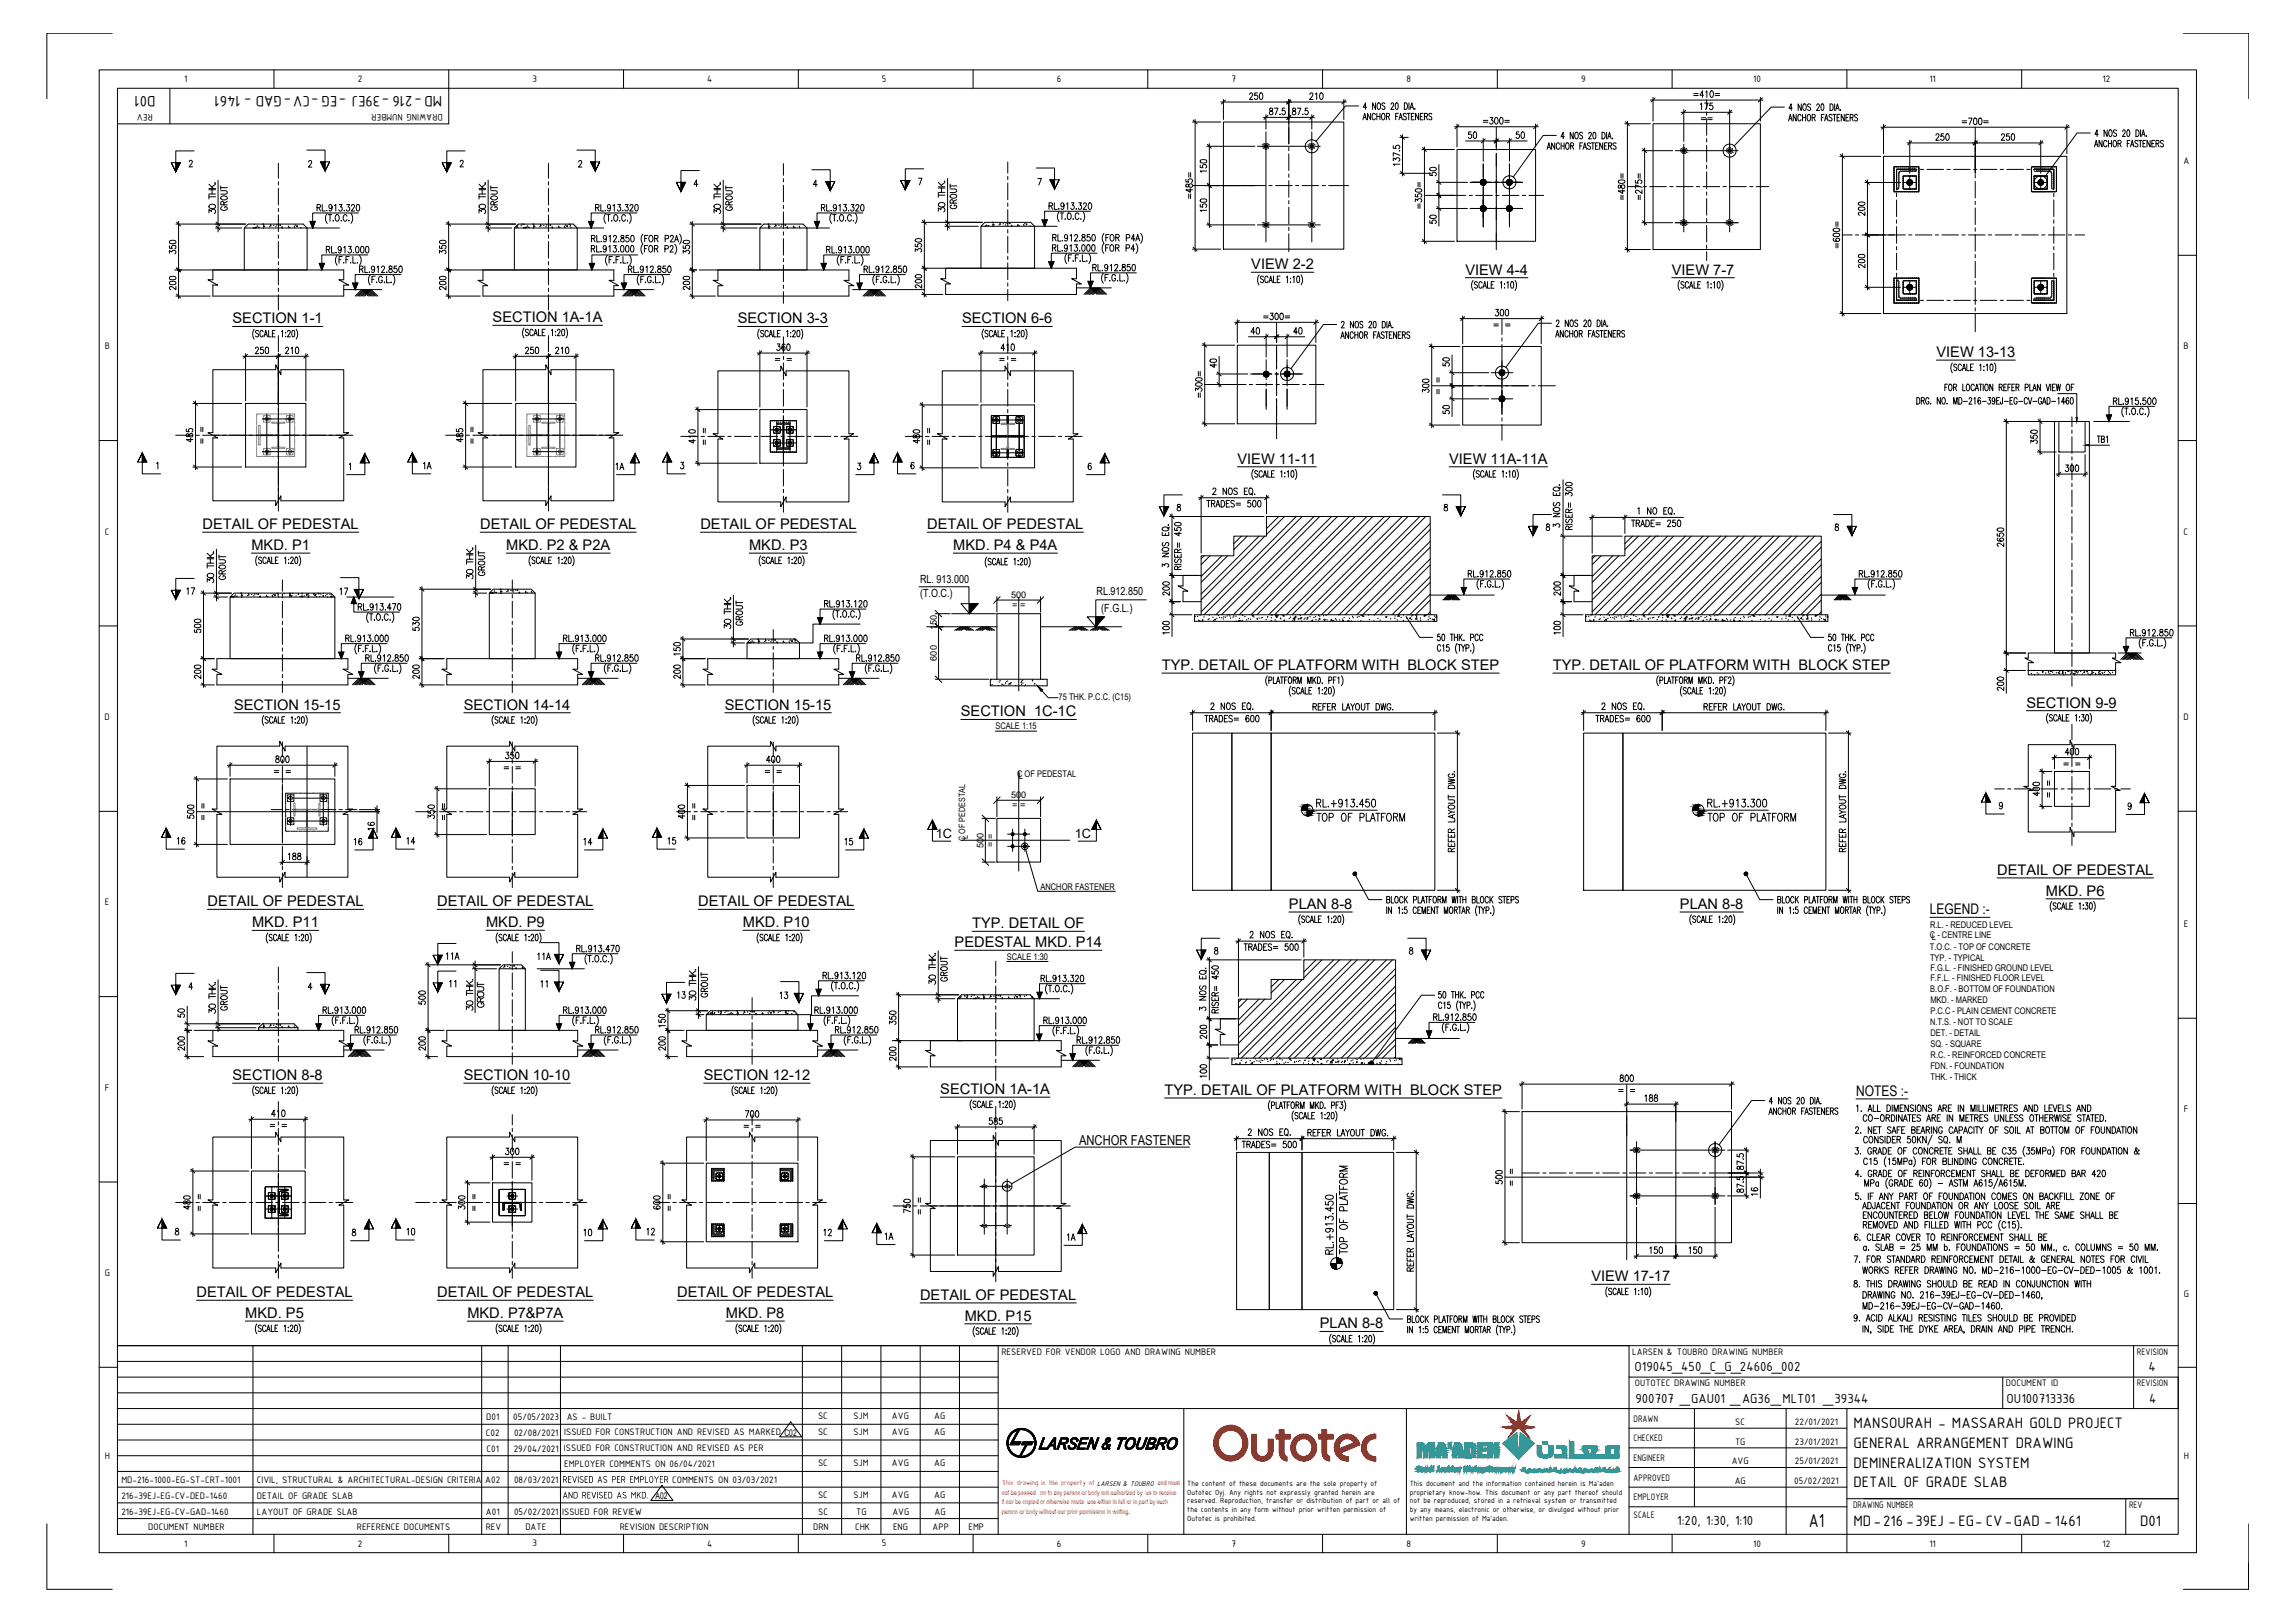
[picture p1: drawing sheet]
<svg xmlns="http://www.w3.org/2000/svg" width="841mm" height="594mm" viewBox="0 0 841 594" stroke-linecap="round" stroke-linejoin="round" font-family="sans-serif">
<defs><g id="words">
<text font-size="7.4" x="662.9" y="559.3">A1</text>
<g font-size="6.2">
<text x="481.5" y="302">TOP OF PLATFORM</text>
<text x="625.1" y="302">TOP OF PLATFORM</text>
<text x="494.9" y="460.4" transform="rotate(-90 494.9 460.4)">TOP OF PLATFORM</text>
</g>
<g font-size="6">
<text x="57" y="35.2" transform="rotate(180 57 35.2)">D01</text>
<text x="162" y="35.2" transform="rotate(180 162 35.2)">MD-216 -39EJ -EG -CV-GAD - 1461</text>
<text x="679.2" y="523.1">MANSOURAH - MASSARAH GOLD PROJECT</text>
<text x="679.2" y="530.3">GENERAL ARRANGEMENT DRAWING</text>
<text x="679.2" y="537.5">DEMINERALIZATION SYSTEM</text>
<text x="679.2" y="544.7">DETAIL OF GRADE SLAB</text>
<text x="679.2" y="559.1">MD-216 -39EJ -EG- CV-GAD - 1461</text>
<text x="784.3" y="559.1">D01</text>
</g>
<g font-size="5.7">
<text x="154.2" y="172.9">1A</text>
<text x="225.1" y="173.2">1A</text>
<text x="67.7" y="219.1">17</text>
<text x="123.8" y="219.1">17</text>
<text x="64.2" y="310.4">16</text>
<text x="128.8" y="310.8">16</text>
<text x="148.2" y="310.4">14</text>
<text x="213.1" y="310.8">14</text>
<text x="244.1" y="310.4">15</text>
<text x="308.7" y="310.8">15</text>
<text x="162.6" y="352.8">11A</text>
<text x="196.1" y="352.8">11A</text>
<text x="163.7" y="362.7">11</text>
<text x="247.3" y="366.9">13</text>
<text x="285" y="366.9">13</text>
<text x="148.2" y="453.7">10</text>
<text x="236.4" y="453.7">12</text>
<text x="390.2" y="455.4">1A</text>
</g>
<g font-size="5.4">
<text x="458.5" y="98.6">VIEW 2-2</text>
<text x="537" y="100.6">VIEW 4-4</text>
<text x="612.6" y="100.6">VIEW 7-7</text>
<text x="85.2" y="118.4">SECTION 1-1</text>
<text x="180.5" y="118">SECTION 1A-1A</text>
<text x="270.3" y="118.4">SECTION 3-3</text>
<text x="352.5" y="118.4">SECTION 6-6</text>
<text x="709.6" y="130.8">VIEW 13-13</text>
<text x="453.5" y="169.8">VIEW 11-11</text>
<text x="531.1" y="169.8">VIEW 11A-11A</text>
<text x="74.2" y="193.8">DETAIL OF PEDESTAL</text>
<text x="176" y="193.8">DETAIL OF PEDESTAL</text>
<text x="256.7" y="193.8">DETAIL OF PEDESTAL</text>
<text x="339.8" y="193.8">DETAIL OF PEDESTAL</text>
<text x="92.1" y="201.5">MKD. P1</text>
<text x="185.5" y="201.5">MKD. P2 &amp; P2A</text>
<text x="274.5" y="201.5">MKD. P3</text>
<text x="349.3" y="201.5">MKD. P4 &amp; P4A</text>
<text x="425.8" y="245.4">TYP. DETAIL OF PLATFORM WITH BLOCK STEP</text>
<text x="569.1" y="245.4">TYP. DETAIL OF PLATFORM WITH BLOCK STEP</text>
<text x="85.8" y="260">SECTION 15-15</text>
<text x="170" y="260">SECTION 14-14</text>
<text x="265.6" y="260">SECTION 15-15</text>
<text x="352.1" y="262.4">SECTION 1C-1C</text>
<text x="742.6" y="259.2">SECTION 9-9</text>
<text x="731.9" y="320.4">DETAIL OF PEDESTAL</text>
<text x="749.8" y="328.1">MKD. P6</text>
<text x="76" y="332">DETAIL OF PEDESTAL</text>
<text x="160.2" y="332">DETAIL OF PEDESTAL</text>
<text x="255.9" y="332">DETAIL OF PEDESTAL</text>
<text x="472.3" y="332.9">PLAN 8-8</text>
<text x="615.6" y="332.9">PLAN 8-8</text>
<text x="707.2" y="334.8">LEGEND :-</text>
<text x="92.4" y="339.6">MKD. P11</text>
<text x="178.1" y="339.6">MKD. P9</text>
<text x="272.3" y="339.6">MKD. P10</text>
<text x="356.3" y="340">TYP. DETAIL OF</text>
<text x="349.8" y="346.9">PEDESTAL MKD. P14</text>
<text x="85.2" y="395.6">SECTION 8-8</text>
<text x="170" y="395.6">SECTION 10-10</text>
<text x="257.9" y="395.6">SECTION 12-12</text>
<text x="344.6" y="400.7">SECTION 1A-1A</text>
<text x="426.7" y="401.1">TYP. DETAIL OF PLATFORM WITH BLOCK STEP</text>
<text x="680.2" y="401.4">NOTES :-</text>
<text x="583.2" y="469.3">VIEW 17-17</text>
<text x="72" y="475.1">DETAIL OF PEDESTAL</text>
<text x="160.2" y="475.1">DETAIL OF PEDESTAL</text>
<text x="248.1" y="475.1">DETAIL OF PEDESTAL</text>
<text x="337.2" y="476.1">DETAIL OF PEDESTAL</text>
<text x="89.9" y="482.7">MKD. P5</text>
<text x="171.3" y="482.8">MKD. P7&amp;P7A</text>
<text x="266" y="482.8">MKD. P8</text>
<text x="353.6" y="483.7">MKD. P15</text>
<text x="483.6" y="486.5">PLAN 8-8</text>
</g>
<g font-size="5.3">
<text x="197.2" y="362.7">11</text>
<text x="213.1" y="453.7">10</text>
<text x="300.9" y="453.7">12</text>
<text x="323.5" y="455.1">1A</text>
</g>
<g font-size="5.2">
<text x="599" y="502">O19045_450_C_G_24606_002</text>
<text x="787.3" y="502">4</text>
<text x="599.3" y="514">900707 _GAU01 _AG36_MLT01 _39344</text>
<text x="735.4" y="514">OU100713336</text>
<text x="787.6" y="514">4</text>
<text x="614.7" y="558.7">1:20, 1:30, 1:10</text>
</g>
<text font-size="5" x="395.4" y="419.4">ANCHOR FASTENER</text>
<g font-size="4.7">
<text x="342.9" y="307">1C</text>
<text x="393.9" y="307">1C</text>
</g>
<g font-size="4.1">
<text x="337.2" y="213.4">RL. 913.000</text>
<text x="337.2" y="218.6">(T.O.C.)</text>
<text x="401.9" y="218.1">RL.912.850</text>
<text x="403.6" y="224.1">(F.G.L.)</text>
</g>
<g font-size="3.7">
<text x="67.5" y="30">1</text>
<text x="131.1" y="30.1">2</text>
<text x="195.1" y="30">3</text>
<text x="259.2" y="30">4</text>
<text x="323.2" y="30">5</text>
<text x="387.3" y="30.1">6</text>
<text x="451.3" y="30">7</text>
<text x="515.4" y="30">8</text>
<text x="579.5" y="30">9</text>
<text x="642.4" y="30">10</text>
<text x="707" y="30">11</text>
<text x="770.5" y="30.1">12</text>
<text x="56" y="41.8" transform="rotate(180 56 41.8)">REV</text>
<text x="162.2" y="41.8" transform="rotate(180 162.2 41.8)">DRAWING NUMBER</text>
<text x="800.1" y="60">A</text>
<text x="38.4" y="127.9">B</text>
<text x="800.2" y="127.9">B</text>
<text x="38.4" y="195.8">C</text>
<text x="800.2" y="195.8">C</text>
<text x="38.3" y="263.6">D</text>
<text x="800.2" y="263.6">D</text>
<text x="38.4" y="331.5">E</text>
<text x="800.3" y="339.5">E</text>
<text x="38.5" y="399.4">F</text>
<text x="800.3" y="407.3">F</text>
<text x="38.4" y="467.3">G</text>
<text x="800.3" y="475.2">G</text>
<text x="367" y="496.3">RESERVED FOR VENDOR LOGO AND DRAWING NUMBER</text>
<text x="598.2" y="496.3">LARSEN &amp; TOUBRO DRAWING NUMBER</text>
<text x="783.1" y="496.3">REVISION</text>
<text x="599.1" y="507.8">OUTOTEC DRAWING NUMBER</text>
<text x="735.1" y="507.8">DOCUMENT ID</text>
<text x="783.1" y="507.8">REVISION</text>
<text x="178.2" y="520.2">D01</text>
<text x="188.1" y="520.2">05/05/2023</text>
<text x="207.7" y="519.9">AS - BUILT</text>
<text x="299.8" y="519.8">SC</text>
<text x="312.8" y="519.8">SJM</text>
<text x="326.8" y="519.8">AVG</text>
<text x="342.3" y="519.8">AG</text>
<text x="598.7" y="520.7">DRAWN</text>
<text x="635.9" y="521.9">SC</text>
<text x="657.8" y="521.9">22/01/2021</text>
<text x="178.1" y="526">C02</text>
<text x="188.4" y="526">02/08/2021</text>
<text x="206.7" y="525.7">ISSUED FOR CONSTRUCTION AND REVISED AS MARKED C02</text>
<text x="299.8" y="525.6">SC</text>
<text x="312.8" y="525.6">SJM</text>
<text x="326.8" y="525.6">AVG</text>
<text x="342.3" y="525.6">AG</text>
<text x="598.7" y="527.9">CHECKED</text>
<text x="178.3" y="531.7">C01</text>
<text x="188.2" y="531.7">29/04/2021</text>
<text x="206.7" y="531.4">ISSUED FOR CONSTRUCTION AND REVISED AS PER</text>
<text x="635.8" y="529.1">TG</text>
<text x="657.8" y="529.1">23/01/2021</text>
<text x="38.4" y="534.2">H</text>
<text x="206.7" y="537.2">EMPLOYER COMMENTS ON 06/04/2021</text>
<text x="299.8" y="537.1">SC</text>
<text x="312.8" y="537.1">SJM</text>
<text x="326.8" y="537.1">AVG</text>
<text x="342.3" y="537.1">AG</text>
<text x="598.7" y="535.1">ENGINEER</text>
<text x="634.6" y="536.3">AVG</text>
<text x="657.8" y="536.3">25/01/2021</text>
<text x="800.3" y="534.2">H</text>
<text x="44.5" y="543.2">MD-216-1000-EG-ST-CRT-1001</text>
<text x="94.1" y="543.2">CIVIL, STRUCTURAL &amp; ARCHITECTURAL-DESIGN CRITERIA</text>
<text x="177.8" y="543.2">A02</text>
<text x="188.4" y="543.2">08/03/2021</text>
<text x="206.1" y="543.1">REVISED AS PER EMPLOYER</text>
<text x="246.4" y="543.1">COMMENTS ON 03/03/2021</text>
<text x="598.7" y="542.3">APPROVED</text>
<text x="635.7" y="543.5">AG</text>
<text x="657.5" y="543.5">05/02/2021</text>
<text x="44.5" y="549">216-39EJ-EG-CV-DED-1460</text>
<text x="94.1" y="549">DETAIL OF GRADE SLAB</text>
<text x="206.1" y="548.8">AND REVISED AS MKD.</text>
<text x="299.8" y="548.6">SC</text>
<text x="312.8" y="548.6">SJM</text>
<text x="326.8" y="548.6">AVG</text>
<text x="342.3" y="548.6">AG</text>
<text x="598.7" y="549.5">EMPLOYER</text>
<text x="44.5" y="554.8">216-39EJ-EG-CV-GAD-1460</text>
<text x="94.1" y="554.8">LAYOUT OF GRADE SLAB</text>
<text x="178.1" y="554.8">A01</text>
<text x="188.4" y="554.8">05/02/2021</text>
<text x="206" y="554.8">ISSUED FOR REVIEW</text>
<text x="299.9" y="554.8">SC</text>
<text x="313.8" y="554.8">TG</text>
<text x="327" y="554.8">AVG</text>
<text x="342.5" y="554.8">AG</text>
<text x="598.7" y="556.1">SCALE</text>
<text x="679.1" y="552.5">DRAWING NUMBER</text>
<text x="780.2" y="552.5">REV</text>
<text x="54.3" y="560.3">DOCUMENT NUMBER</text>
<text x="130.8" y="560.3">REFERENCE DOCUMENTS</text>
<text x="178" y="560.3">REV</text>
<text x="192.5" y="560.3">DATE</text>
<text x="227.1" y="560.3">REVISION DESCRIPTION</text>
<text x="298" y="560.3">DRN</text>
<text x="313.4" y="560.3">CHK</text>
<text x="327.3" y="560.3">ENG</text>
<text x="341.7" y="560.3">APP</text>
<text x="354.9" y="560.3">EMP</text>
<text x="67.5" y="566.4">1</text>
<text x="131.1" y="566.5">2</text>
<text x="195.1" y="566.4">3</text>
<text x="259.2" y="566.4">4</text>
<text x="323.2" y="566.4">5</text>
<text x="387.3" y="566.5">6</text>
<text x="451.3" y="566.4">7</text>
<text x="515.4" y="566.4">8</text>
<text x="579.5" y="566.5">9</text>
<text x="642.4" y="566.4">10</text>
<text x="707" y="566.4">11</text>
<text x="770.5" y="566.5">12</text>
</g>
<g font-size="3.4">
<text x="370.5" y="219.1">500</text>
<text x="370.9" y="222.7">= =</text>
<text x="343.3" y="230.9" transform="rotate(-90 343.3 230.9)">150</text>
<text x="343.3" y="242" transform="rotate(-90 343.3 242)">600</text>
<text x="387.9" y="256.3">75 THK. P.C.C. (C15)</text>
<text x="364.8" y="267.1">SCALE 1:15</text>
<text x="372.7" y="284.7">C OF PEDESTAL</text>
<text x="373.3" y="285.4">L</text>
<text x="370.5" y="292.4">500</text>
<text x="370.9" y="296.1">= =</text>
<text x="360.5" y="310.5" transform="rotate(-90 360.5 310.5)">500</text>
<text x="364.1" y="310.2" transform="rotate(-90 364.1 310.2)">= =</text>
<text x="381.3" y="326">ANCHOR FASTENER</text>
<text x="707.3" y="339.8">R.L. - REDUCED LEVEL</text>
<text x="707.2" y="347.8">T.O.C. - TOP OF CONCRETE</text>
<text x="707.2" y="343.5">C - CENTRE LINE</text>
<text x="707.9" y="344.2">L</text>
<text x="369" y="351.4">SCALE 1:30</text>
<text x="707.3" y="351.8">TYP. - TYPICAL</text>
<text x="707.4" y="355.5">F.G.L. - FINISHED GROUND LEVEL</text>
<text x="707.4" y="359.4">F.F.L. - FINISHED FLOOR LEVEL</text>
<text x="707.4" y="363.3">B.O.F. - BOTTOM OF FOUNDATION</text>
<text x="707.4" y="367.3">MKD. - MARKED</text>
<text x="707.4" y="371.4">P.C.C - PLAIN CEMENT CONCRETE</text>
<text x="707.3" y="375.4">N.T.S. - NOT TO SCALE</text>
<text x="707.4" y="379.5">DET. - DETAIL</text>
<text x="707.4" y="383.5">SQ. - SQUARE</text>
<text x="707.5" y="387.4">R.C. - REINFORCED CONCRETE</text>
<text x="707.4" y="391.4">FDN. - FOUNDATION</text>
<text x="707.5" y="395.5">THK. - THICK</text>
<text x="240.3" y="549.1">A02</text>
</g>
<g font-size="3.2">
<text x="353.7" y="308" transform="rotate(-90 353.7 308)">C OF PEDESTAL</text>
<text x="354.6" y="307.3" transform="rotate(-90 354.6 307.3)">L</text>
</g>
<g font-size="3">
<text x="435.1" y="544.2">The content of these documents are the sole property of</text>
<text x="516.6" y="544.2">This document and the information contained herein is Ma'aden</text>
<text x="435.1" y="547.4">Outotec Oyj. Any rights not expressly granted herein are</text>
<text x="435.1" y="550.6">reserved. Reproduction, transfer or distribution of part or all of</text>
<text x="516.6" y="547.4">proprietary know-how. This document or any part thereof should</text>
<text x="516.6" y="550.6">not be reproduced, stored in a retrieval system or transmitted</text>
<text x="435.1" y="553.8">the contents in any form without prior written permission of</text>
<text x="435.1" y="557">Outotec is prohibited.</text>
<text x="516.6" y="553.8">by any means, electronic or otherwise, or divulged without prior</text>
<text x="516.6" y="557">written permission of Ma'aden.</text>
</g>
<text font-size="2.7" fill="#f00" x="367.2" y="544.1">This drawing is the property of LARSEN &amp; TOUBRO and must</text>
<g font-size="2.4" fill="#f00">
<text x="367.1" y="547.5">not be passed on to any person or body not authorized by us to receive</text>
<text x="367.1" y="551">it nor be copied or otherwise made use either in full or in part by such</text>
<text x="367.1" y="554.4">person or body without our prior permission in writing.</text>
</g>
</g></defs>
<!-- layer: HAT -->
<g fill="none" stroke="#808080" stroke-width=".37">
<path d="M94.1 153.1v.2M94.1 153.5v.3M94.1 154v1.2M94.1 155.5v.2M94.1 155.9v.3M94.1 156.4v1.2M94.1 157.8v.3M94.1 158.4v.2M94.1 158.8v1.2M94.8 156.4v-.6h.5v.8M94.8 156.7v.2M94.8 157.1v.3"/>
<path d="M94.8 157.6v1.2M94.8 159.1v.2M94.8 159.5v.3M95.3 158.6l.4 .6h1.4M95.3 156.8v.2M95.3 157.3v.3M95.3 157.8v.7M95.6 151.6h-1.5v1.2M95.9 151.6h.2M96.3 151.6h.3M96.6 154v.6h.6M96.6 153.1v.2"/>
<path d="M96.6 153.5v.3M96.8 151.6h1.2M97.1 159.6l-1.4 .1-.4 .5v.9M97.2 152.2h-.6v.6M97.4 159.2h.2M97.4 159.6h.2M97.4 154.6h.2M97.4 152.2h.2M97.9 159.2h.2M97.9 159.6h.2M97.9 154.6h.3M97.9 152.2h.3"/>
<path d="M98.3 151.6h.2M98.3 159.2h1.3M98.3 159.6h1.3M98.4 152.2h.6v.6M98.7 151.6h.3M99 154v.6h-.6M99 153.1v.2M99 153.5v.3M99.2 151.6h1.2M99.8 159.2h.2M99.8 159.6h.2M100.2 154.6h-.6v.4h1.7l.5 .5"/>
<path d="M100.3 159.2h.2M100.3 159.6h.2M100.4 154.6h.3M100.7 151.6h.2M100.7 159.2h1.1M100.7 159.6h1.1M100.9 154.6h.3M101.2 151.6h.2M101.4 154.6h1.2M101.6 151.6h1.2M101.8 155.6v.8M101.8 156.7v.2"/>
<path d="M101.8 157.1v.3M101.8 157.6v1.2M101.8 159.1v.2M101.8 159.5v.3M102.1 156.7v.2M102.1 157.1v.3M102.1 157.6v1.2M102.1 159.1v.2M102.1 159.5v.3M102.6 155.1l-.5 .4v.9M102.8 154.6h.3M103.1 151.6h.2"/>
<path d="M103.3 154.6h.2M103.5 151.6h.3M103.8 154.6h.6v.4h-1.7M104 151.6h1.2M105 154v.6h.6M105 153.1v.2M105 153.5v.3M105.5 151.6h.2M105.6 152.2h-.6v.6M105.8 154.6h.3M105.8 152.2h.3M105.9 151.6h.3"/>
<path d="M106.3 154.6h.2M106.3 152.2h.2M106.4 151.6h1.6v1.2M106.8 152.2h.6v.6M107.4 154v.6h-.6M107.4 153.1v.2M107.4 153.5v.3M108 153.1v.2M108 153.5v.3M108 154v1.2M108 155.5v.2M108 155.9v.3"/>
<path d="M108 156.4v1.2M108 157.8v.3M108 158.4v.2M108 158.8v1.2M193.1 153.1v.2M193.1 153.5v.3M193.1 154v1.2M193.1 155.5v.2M193.1 155.9v.3M193.1 156.4v1.2M193.1 157.8v.3M193.1 158.4v.2"/>
<path d="M193.1 158.8v1.2M193.8 156.4v-.6h.5v.8M193.8 156.7v.2M193.8 157.1v.3M193.8 157.6v1.2M193.8 159.1v.2M193.8 159.5v.3M194.3 158.6l.3 .6h1.5M194.3 156.8v.2M194.3 157.3v.3M194.3 157.8v.7M194.6 151.6h-1.5v1.2"/>
<path d="M194.8 151.6h.3M195 159.6l-.7 .4v1.1M195 159.6h1.1M195.3 151.6h.3M195.6 154v.6h.6M195.6 153.1v.2M195.6 153.5v.3M195.8 151.6h1.2M196.2 152.2h-.6v.6M196.4 159.2h.2M196.4 159.6h.2M196.4 154.6h.3"/>
<path d="M196.4 152.2h.3M196.8 159.2h.3M196.8 159.6h.3M196.9 154.6h.2M196.9 152.2h.2M197.3 151.6h.2M197.3 159.2h1.2M197.3 159.6h1.2M197.4 152.2h.6v.6M197.7 151.6h.3M198 154v.6h-.6M198 153.1v.2"/>
<path d="M198 153.5v.3M198.2 151.6h1.2M198.7 159.2h.3M198.7 159.6h.3M199.2 154.6h-.6v.4h1.7l.5 .5M199.2 159.2h.3M199.2 159.6h.3M199.4 154.6h.2M199.6 151.6h.3M199.7 159.2h1.1M199.7 159.6h1.1M199.9 154.6h.2"/>
<path d="M200.1 151.6h.2M200.3 154.6h1.3M200.6 151.6h1.2M200.8 155.6v.8M200.8 156.7v.2M200.8 157.1v.3M200.8 157.6v1.2M200.8 159.1v.2M200.8 159.5v.3M201.1 156.7v.2M201.1 157.1v.3M201.1 157.6v1.2"/>
<path d="M201.1 159.1v.2M201.1 159.5v.3M201.5 155.1l-.4 .4v.9M201.8 154.6h.2M202 151.6h.3M202.3 154.6h.2M202.5 151.6h.3M202.8 154.6h.6v.4h-1.7M203 151.6h1.2M203.9 154v.6h.7M203.9 153.1v.2M203.9 153.5v.3"/>
<path d="M204.5 151.6h.2M204.6 152.2h-.7v.6M204.8 154.6h.2M204.8 152.2h.2M204.9 151.6h.3M205.3 154.6h.2M205.3 152.2h.2M205.4 151.6h1.6v1.2M205.8 152.2h.6v.6M206.4 154v.6h-.6M206.4 153.1v.2M206.4 153.5v.3"/>
<path d="M207 153.1v.2M207 153.5v.3M207 154v1.2M207 155.5v.2M207 155.9v.3M207 156.4v1.2M207 157.8v.3M207 158.4v.2M207 158.8v1.2M364.6 153.8v.2M364.6 153.8h.1M364.6 153.7h.1"/>
<path d="M364.7 154v.2M364.8 154.2l.5 .1M364.8 153.4l-.2 .3M365.1 153.4h-.2M365.2 153.4l.2 .1M365.3 154.2h.1M365.4 154.2h.1M365.4 153.5l.2 .3M365.6 153.9l-.2 .3M366.9 155.3l.6 .1M366.9 155.2v.1M367.5 155.4h.8"/>
<path d="M367.8 155.1h-.9M367.8 155.1h.7M368.4 155.4l.4 .1M368.5 155.1h.7M368.9 155.5h.1M368.9 155.6l.1 .1M369.1 155.8l.1 .4M369.1 155.7h.1M369.2 159.9v1.3M369.2 159.2v.7M369.2 158.5v.7M369.2 157.6v.8"/>
<path d="M369.2 156.9v.7M369.2 156.2v.7M369.3 155.1h.1M369.4 155.1h.7M369.4 156.2v.7M369.4 156.9v.7M369.4 157.6v.8M369.4 158.5v.7M369.4 159.2v.7M369.4 159.9v1.3M369.5 155.8l-.1 .4M369.5 155.7h.1"/>
<path d="M370.1 155.1h.7M370.2 155.4l-.6 .3M370.3 155.4h.7M370.8 155.1h.7M371 155.4h.1M371.5 155.1h.2M371.7 155.2v.2h-.6M373 153.8h.1M373 153.8l.5 .5M373 153.7h.1M373.2 153.5l-.1 .2M373.2 153.4v.1"/>
<path d="M373.3 153.4h-.1M373.3 153.4l.5 .1M373.7 154.2l-.2 .1M373.8 154.2h.1M373.9 153.5v.1M374 153.7v.1M374 153.9l-.2 .3M94.1 166v1.2h1.5M94.1 160.3v.2M94.1 160.7v.3M94.1 161.2v1.2M94.1 162.7v.2"/>
<path d="M94.1 163.1v.3M94.1 163.6v1.2M94.1 165v.3M94.1 165.6v.2M94.8 160v1.2M94.8 161.4v.3M94.8 162v.2M95.3 162.2v.8h-.5v-.6M95.3 161.3v.2M95.3 161.8v.2M95.9 167.2h.2M96.3 167.2h.3"/>
<path d="M96.6 166v.6h.6M96.6 165v.3M96.6 165.6v.2M96.8 167.2h1.2M97.2 164.2h-.6v.6M97.4 164.2h.2M97.4 166.6h.2M97.9 164.2h.3M97.9 166.6h.3M98.3 167.2h.2M98.4 164.2h.6v.6M98.7 167.2h.3"/>
<path d="M99 166v.6h-.6M99 165v.3M99 165.6v.2M99.2 167.2h1.2M100.4 164.2h.3M100.7 167.2h.2M100.9 164.2h.3M101.2 167.2h.2M101.3 163.8h-1.7v.4h.6M101.4 164.2h1.2M101.6 167.2h1.2M101.8 162.4v1l-.4 .4"/>
<path d="M101.8 160v1.2M101.8 161.4v.3M101.8 162v.2M102.1 163.4l.5 .4h1.8v.4h-.6M102.1 160v1.2M102.1 161.4v.3M102.1 162v.2M102.1 162.4v.8M102.8 164.2h.3M103.1 167.2h.2M103.3 164.2h.2M103.5 167.2h.3"/>
<path d="M104 167.2h1.2M105 166v.6h.6M105 165v.3M105 165.6v.2M105.5 167.2h.2M105.6 164.2h-.6v.6M105.8 164.2h.3M105.8 166.6h.3M105.9 167.2h.3M106.3 164.2h.2M106.3 166.6h.2M106.8 164.2h.6v.6"/>
<path d="M107.4 166v.6h-.6M107.4 165v.3M107.4 165.6v.2M108 166v1.2h-1.6M108 160.3v.2M108 160.7v.3M108 161.2v1.2M108 162.7v.2M108 163.1v.3M108 163.6v1.2M108 165v.3M108 165.6v.2"/>
<path d="M193.1 166v1.2h1.5M193.1 160.3v.2M193.1 160.7v.3M193.1 161.2v1.2M193.1 162.7v.2M193.1 163.1v.3M193.1 163.6v1.2M193.1 165v.3M193.1 165.6v.2M193.8 160v1.2M193.8 161.4v.3M193.8 162v.2"/>
<path d="M194.3 162.2v.8h-.5v-.6M194.3 161.3v.2M194.3 161.8v.2M194.8 167.2h.3M195.3 167.2h.3M195.6 166v.6h.6M195.6 165v.3M195.6 165.6v.2M195.8 167.2h1.2M196.2 164.2h-.6v.6M196.4 164.2h.3M196.4 166.6h.3"/>
<path d="M196.9 164.2h.2M196.9 166.6h.2M197.3 167.2h.2M197.4 164.2h.6v.6M197.7 167.2h.3M198 166v.6h-.6M198 165v.3M198 165.6v.2M198.2 167.2h1.2M199.4 164.2h.2M199.6 167.2h.3M199.9 164.2h.2"/>
<path d="M200.1 167.2h.2M200.3 163.8h-1.7v.4h.6M200.3 164.2h1.3M200.6 167.2h1.2M200.8 162.4v1l-.4 .4M200.8 160v1.2M200.8 161.4v.3M200.8 162v.2M201.1 163.4l.5 .4h1.8v.4h-.6M201.1 160v1.2M201.1 161.4v.3M201.1 162v.2"/>
<path d="M201.1 162.4v.8M201.8 164.2h.2M202 167.2h.3M202.3 164.2h.2M202.5 167.2h.3M203 167.2h1.2M203.9 166v.6h.7M203.9 165v.3M203.9 165.6v.2M204.5 167.2h.2M204.6 164.2h-.7v.6M204.8 164.2h.2"/>
<path d="M204.8 166.6h.2M204.9 167.2h.3M205.3 164.2h.2M205.3 166.6h.2M205.8 164.2h.6v.6M206.4 166v.6h-.6M206.4 165v.3M206.4 165.6v.2M207 166v1.2h-1.6M207 160.3v.2M207 160.7v.3M207 161.2v1.2"/>
<path d="M207 162.7v.2M207 163.1v.3M207 163.6v1.2M207 165v.3M207 165.6v.2M364.7 166.1h.1M364.8 165.5l-.2 .5M364.8 166.2l.5 .1M364.9 165.4l-.1 .1M365.1 165.3l-.2 .1M365.2 165.3l.3 .3M365.4 166.2l-.1 .1"/>
<path d="M365.4 166.2h.1M365.5 165.6l-.1 .6M366.9 164.5l.9 .1M367.5 164.2h-.6v.3M367.5 164.2h.8M367.8 164.6h.7M368.5 164.6h.7M368.9 164.1l-.5 .1M369 164l-.1 .1M369.1 163.9h.1M369.2 163.5l-.1 .3M369.2 162.7v.8"/>
<path d="M369.2 162v.6M369.2 161.2v.7M369.3 164.6h.1M369.4 164.6h.7M369.4 161.2v.7M369.4 162v.6M369.4 162.7v.8M369.4 163.5l.1 .3M369.5 163.9h.1M369.6 164l.1 .1M369.7 164.2h.5M370.1 164.6h.7"/>
<path d="M370.3 164.2h.7M370.8 164.6h.7M371 164.2h.1M371.1 164.2h.6v.3M371.7 164.5l-.2 .1M373.1 166.1l.4 .2M373.2 165.5l-.1 .5M373.2 165.5h.1M373.3 165.4l.5 .1M373.9 165.5v.1M373.9 165.6h.1M374 165.6l-.1 .5-.4 .2"/>
<path d="M107.7 294.7v-.6h.4l.1 2.1 1.3 .2M107.7 295v.2M107.7 295.4v.3M107.7 295.9v1.2M107.7 297.4v.2M107.7 297.8v.3M109.5 296.7l-1.3 .2-.1 2h-.4v-.6M109.8 296.4h.2M109.8 296.7h.2M110.2 296.4h.3M110.2 296.7h.3M110.7 296.4h1.2"/>
<path d="M110.7 296.7h1.2M112.1 296.4h.3M112.1 296.7h.3M112.3 296.7v1.1M112.3 298v.3M112.3 298.5v.2M112.3 299v1.2M112.6 296.4h.2M112.6 296.7h.2M112.7 296.7v1.1M112.7 298v.3M112.7 298.5v.2"/>
<path d="M112.7 299v1.2M113.1 296.4h1.2M113.1 296.7h1.2M114.5 296.4h.3M114.5 296.7h.3M115 296.4h.3M115 296.7h.3M115.5 296.7h.9l.4 .3 .1 1.9h.4v-.6M117.3 294.7v-.6h-.4l-.1 2-1.3 .3M117.3 295v.2M117.3 295.4v.3M117.3 295.9v1.2"/>
<path d="M117.3 297.4v.2M117.3 297.8v.3M109.6 303.2h-.7v.5h.6M109.8 303.7h.2M109.9 303.2h.2M110.2 303.7h.3M110.3 303.2h.3M110.7 303.7h1.2M112.1 303.7h.3M112.3 301.4l-.1 1.6-1.3 .2M112.3 300.4v.2M112.3 300.9v.2"/>
<path d="M112.6 303.7h.2M112.7 301.4l.1 1.6 1.4 .2M112.7 300.4v.2M112.7 300.9v.2M113.1 303.7h1.2M114.4 303.2h.2M114.5 303.7h.3M114.9 303.2h.2M115 303.7h.3M115.3 303.2h.8v.5h-.6"/>
<circle cx="463.9" cy="53.6" r=".97"/>
<circle cx="480.7" cy="53.6" r=".97"/>
<circle cx="617.1" cy="55.2" r=".96"/>
<circle cx="633.8" cy="55.2" r=".96"/>
<circle cx="463.9" cy="82.4" r=".97"/>
<circle cx="480.7" cy="82.4" r=".97"/>
<circle cx="617" cy="81.6" r=".97"/>
<circle cx="633.8" cy="81.6" r=".97"/>
<circle cx="97.8" cy="153.4" r=".47"/>
<circle cx="106.2" cy="153.4" r=".48"/>
<circle cx="196.8" cy="153.4" r=".47"/>
<circle cx="205.2" cy="153.4" r=".48"/>
<circle cx="97.8" cy="165.4" r=".47"/>
<circle cx="106.2" cy="165.4" r=".48"/>
<circle cx="196.8" cy="165.4" r=".47"/>
<circle cx="205.2" cy="165.4" r=".48"/>
<circle cx="106.5" cy="292.3" r=".47"/>
<circle cx="118.5" cy="292.3" r=".47"/>
<circle cx="106.5" cy="300.7" r=".48"/>
<circle cx="118.5" cy="300.7" r=".48"/>
<circle cx="360.7" cy="434.5" r=".47"/>
<circle cx="369.1" cy="434.5" r=".47"/>
<circle cx="599.7" cy="421.2" r=".96"/>
<circle cx="599.7" cy="438" r=".96"/>
<circle cx="628.5" cy="421.2" r=".96"/>
<circle cx="628.5" cy="438" r=".96"/>
<circle cx="360.7" cy="448.9" r=".47"/>
<circle cx="369.1" cy="448.9" r=".47"/>
</g>
<g fill="#808080" stroke="#808080" stroke-width=".37">
<path d="M205.6 153.3v.2z"/>
<path d="M204.7 153.3v.2z"/>
<path d="M197.2 153.3v.2z"/>
<path d="M196.3 153.3v.2z"/>
<path d="M205.6 165.3v.3z"/>
<path d="M205.5 165.1v.6z"/>
<path d="M204.7 165.3v.3z"/>
<path d="M197.2 165.3v.3z"/>
<path d="M196.3 165.3v.3z"/>
<path d="M106.7 153.3v.2z"/>
<path d="M98.2 153.3v.2z"/>
<path d="M97.3 153.3v.2z"/>
<path d="M106.7 165.3v.3z"/>
<path d="M106.5 165.1v.6z"/>
<path d="M105.9 165v.8z"/>
<path d="M105.7 165.3v.3z"/>
<path d="M98.2 165.3v.3z"/>
<path d="M98 165v.8z"/>
<path d="M97.3 165.3v.3z"/>
<path d="M205.6 153.3v.2zM205.6 153.3v.3z"/>
<path d="M205.6 153.2v.4zM205.6 153.2v.4z"/>
<path d="M205.6 153.2v.4zM205.6 153.2v.5z"/>
<path d="M205.6 153.1v.6zM205.6 153.1v.6z"/>
<path d="M205.5 153.1l.1 .6zM205.5 153.1v.6z"/>
<path d="M205.5 153.1v.6zM205.5 153.1v.7z"/>
<path d="M205.5 153.1v.7zM205.5 153.1v.7z"/>
<path d="M205.4 153l.1 .8zM205.4 153v.8z"/>
<path d="M205.4 153v.8zM205.4 153v.9z"/>
<path d="M205.3 153l.1 .9zM205.3 153l.1 .9z"/>
<path d="M205.3 153v.9zM205.3 153v.9z"/>
<path d="M205.3 152.9v1zM205.3 152.9v1z"/>
<path d="M205.2 152.9l.1 1zM205.2 152.9l.1 1z"/>
<path d="M205.2 152.9v1zM205.2 152.9v1z"/>
<path d="M205.1 152.9l.1 1zM205.1 152.9l.1 1z"/>
<path d="M205.1 152.9v1zM205.1 152.9v1z"/>
<path d="M205.1 152.9v1zM205 153l.1 .9z"/>
<path d="M205 153v.9zM205 153v.9z"/>
<path d="M205 153v.9zM205 153v.9z"/>
<path d="M205 153v.9zM204.9 153l.1 .9z"/>
<path d="M204.9 153v.8zM204.9 153.1v.7z"/>
<path d="M204.8 153.1l.1 .7zM204.8 153.1l.1 .7z"/>
<path d="M204.8 153.1v.7zM204.8 153.1v.7z"/>
<path d="M204.8 153.1v.6zM204.8 153.1v.6z"/>
<path d="M204.8 153.1v.6zM204.8 153.2v.5z"/>
<path d="M204.8 153.2v.5zM204.7 153.2l.1 .5z"/>
<path d="M204.7 153.2v.4zM204.7 153.3v.3z"/>
<path d="M204.7 153.3v.3zM204.7 153.3v.3z"/>
<path d="M197.2 153.3v.2zM197.2 153.3v.3z"/>
<path d="M197.2 153.2v.4zM197.2 153.2v.4z"/>
<path d="M197.2 153.2v.4zM197.2 153.2v.5z"/>
<path d="M197.2 153.1v.6zM197.2 153.1v.6z"/>
<path d="M197.1 153.1l.1 .6zM197.1 153.1v.6z"/>
<path d="M197.1 153.1v.6zM197.1 153.1v.7z"/>
<path d="M197 153.1l.1 .7zM197 153.1l.1 .7z"/>
<path d="M197 153v.8zM197 153v.8z"/>
<path d="M197 153v.8zM197 153v.9z"/>
<path d="M197 153v.9zM197 153v.9z"/>
<path d="M196.9 153l.1 .9zM196.9 153l.1 .9z"/>
<path d="M196.9 152.9v1zM196.9 152.9v1z"/>
<path d="M196.8 152.9l.1 1zM196.8 152.9l.1 1z"/>
<path d="M196.8 152.9v1zM196.8 152.9v1z"/>
<path d="M196.7 152.9l.1 1zM196.7 152.9l.1 1z"/>
<path d="M196.7 152.9v1zM196.7 152.9v1z"/>
<path d="M196.7 152.9v1zM196.6 153l.1 .9z"/>
<path d="M196.6 153v.9zM196.6 153v.9z"/>
<path d="M196.5 153l.1 .9zM196.5 153l.1 .9z"/>
<path d="M196.5 153v.9zM196.5 153v.9z"/>
<path d="M196.5 153v.8zM196.5 153.1v.7zM196.5 153.1v.7zM196.5 153.1v.7z"/>
<path d="M196.5 153.1v.7zM196.4 153.1l.1 .7z"/>
<path d="M196.4 153.1v.6zM196.4 153.1v.6z"/>
<path d="M196.4 153.1v.6zM196.4 153.2v.5z"/>
<path d="M196.4 153.2v.5zM196.3 153.2l.1 .5z"/>
<path d="M196.3 153.2v.4zM196.3 153.3v.3z"/>
<path d="M196.3 153.3v.3zM196.3 153.3v.3z"/>
<path d="M205.6 165.3v.3zM205.6 165.3v.3z"/>
<path d="M205.6 165.2v.4zM205.6 165.2v.4z"/>
<path d="M205.6 165.2v.4zM205.6 165.2v.4z"/>
<path d="M205.6 165.1v.5zM205.6 165.1v.6z"/>
<path d="M205.5 165.1l.1 .6zM205.5 165.1v.6zM205.5 165.1v.7z"/>
<path d="M205.5 165v.8zM205.5 165v.8z"/>
<path d="M205.4 165l.1 .8zM205.4 165l.1 .8z"/>
<path d="M205.4 165v.8zM205.4 165v.8z"/>
<path d="M205.3 165l.1 .8zM205.3 165l.1 .8z"/>
<path d="M205.3 165v.8zM205.3 165v.9z"/>
<path d="M205.3 165v.9zM205.3 165v.9z"/>
<path d="M205.2 165l.1 .9zM205.2 165l.1 .9z"/>
<path d="M205.2 165v.9zM205.2 165v.9z"/>
<path d="M205.1 165l.1 .9zM205.1 165l.1 .9z"/>
<path d="M205.1 165v.9zM205.1 165v.9z"/>
<path d="M205 165l.1 .9zM205 165l.1 .9z"/>
<path d="M205 165v.9zM205 165v.9z"/>
<path d="M205 165v.8zM205 165v.8z"/>
<path d="M204.9 165l.1 .8zM204.9 165l.1 .8z"/>
<path d="M204.9 165v.8zM204.9 165v.8z"/>
<path d="M204.9 165v.8zM204.8 165.1l.1 .7z"/>
<path d="M204.8 165.1v.7zM204.8 165.1v.7z"/>
<path d="M204.8 165.1v.6zM204.8 165.1v.6z"/>
<path d="M204.8 165.1v.6zM204.8 165.2v.5z"/>
<path d="M204.8 165.2v.4zM204.7 165.2l.1 .4z"/>
<path d="M204.7 165.2v.4zM204.7 165.3v.3z"/>
<path d="M204.7 165.3v.3zM204.7 165.3v.3z"/>
<path d="M197.2 165.3v.3zM197.2 165.3v.3z"/>
<path d="M197.2 165.2v.4zM197.2 165.2v.4z"/>
<path d="M197.2 165.2v.4zM197.2 165.2v.4z"/>
<path d="M197.2 165.1v.5zM197.2 165.1v.6z"/>
<path d="M197.1 165.1l.1 .6zM197.1 165.1v.6z"/>
<path d="M197.1 165.1v.6zM197.1 165.1v.7z"/>
<path d="M197 165l.1 .8zM197 165v.8z"/>
<path d="M197 165v.8zM197 165v.8z"/>
<path d="M197 165v.8zM197 165v.8z"/>
<path d="M197 165v.8zM197 165v.8z"/>
<path d="M196.9 165l.1 .8zM196.9 165v.9z"/>
<path d="M196.9 165v.9zM196.9 165v.9z"/>
<path d="M196.8 165l.1 .9zM196.8 165l.1 .9z"/>
<path d="M196.8 165v.9zM196.8 165v.9z"/>
<path d="M196.7 165l.1 .9zM196.7 165l.1 .9z"/>
<path d="M196.7 165v.9zM196.7 165v.9z"/>
<path d="M196.6 165l.1 .9zM196.6 165l.1 .9z"/>
<path d="M196.6 165v.9zM196.6 165v.9z"/>
<path d="M196.6 165v.8zM196.5 165l.1 .8z"/>
<path d="M196.5 165v.8zM196.5 165v.8z"/>
<path d="M196.5 165v.8zM196.5 165v.8z"/>
<path d="M196.5 165v.8zM196.5 165.1v.7z"/>
<path d="M196.4 165.1l.1 .7zM196.4 165.1l.1 .7z"/>
<path d="M196.4 165.1v.6zM196.4 165.1v.6z"/>
<path d="M196.4 165.1v.6zM196.4 165.2v.5z"/>
<path d="M196.4 165.2v.4zM196.3 165.2l.1 .4z"/>
<path d="M196.3 165.2v.4zM196.3 165.3v.3z"/>
<path d="M196.3 165.3v.3zM196.3 165.3v.3z"/>
<path d="M106.6 153.3l.1 .2zM106.6 153.3v.3z"/>
<path d="M106.6 153.2v.4zM106.6 153.2v.4z"/>
<path d="M106.6 153.2v.4zM106.6 153.2v.5z"/>
<path d="M106.6 153.1v.6zM106.6 153.1v.6z"/>
<path d="M106.5 153.1l.1 .6zM106.5 153.1v.6z"/>
<path d="M106.5 153.1v.6zM106.5 153.1v.7z"/>
<path d="M106.5 153.1v.7zM106.5 153.1v.7z"/>
<path d="M106.5 153v.8zM106.5 153v.8z"/>
<path d="M106.4 153l.1 .8zM106.4 153v.9z"/>
<path d="M106.4 153v.9zM106.4 153v.9z"/>
<path d="M106.3 153l.1 .9zM106.3 153l.1 .9z"/>
<path d="M106.3 152.9v1zM106.3 152.9v1z"/>
<path d="M106.2 152.9l.1 1zM106.2 152.9l.1 1z"/>
<path d="M106.2 152.9v1zM106.2 152.9v1z"/>
<path d="M106.2 152.9v1zM106.2 152.9v1z"/>
<path d="M106.1 152.9l.1 1zM106.1 152.9l.1 1z"/>
<path d="M106 153l.1 .9zM106 153l.1 .9z"/>
<path d="M106 153v.9zM106 153v.9z"/>
<path d="M105.9 153l.1 .9zM105.9 153l.1 .9z"/>
<path d="M105.9 153v.9zM105.9 153v.9z"/>
<path d="M105.9 153v.8zM105.9 153.1v.7z"/>
<path d="M105.9 153.1v.7zM105.9 153.1v.7z"/>
<path d="M105.9 153.1v.7zM105.8 153.1l.1 .7z"/>
<path d="M105.8 153.1v.6zM105.8 153.1v.6z"/>
<path d="M105.8 153.1v.6zM105.8 153.2v.5z"/>
<path d="M105.8 153.2v.5zM105.7 153.2l.1 .5z"/>
<path d="M105.7 153.2v.4zM105.7 153.3v.3z"/>
<path d="M105.7 153.3v.3zM105.7 153.3v.3z"/>
<path d="M98.2 153.3v.2zM98.2 153.3v.3z"/>
<path d="M98.2 153.2v.4zM98.2 153.2v.4z"/>
<path d="M98.2 153.2v.4zM98.2 153.2v.5z"/>
<path d="M98.2 153.1v.6zM98.2 153.1v.6z"/>
<path d="M98.2 153.1v.6zM98.2 153.1v.6z"/>
<path d="M98.1 153.1l.1 .6zM98.1 153.1v.7z"/>
<path d="M98.1 153.1v.7zM98.1 153.1v.7z"/>
<path d="M98 153l.1 .8zM98 153v.8z"/>
<path d="M98 153v.8zM98 153v.9z"/>
<path d="M98 153v.9zM98 153v.9z"/>
<path d="M97.9 153l.1 .9zM97.9 153l.1 .9z"/>
<path d="M97.9 152.9v1zM97.9 152.9v1z"/>
<path d="M97.8 152.9l.1 1zM97.8 152.9l.1 1z"/>
<path d="M97.8 152.9v1zM97.8 152.9v1z"/>
<path d="M97.7 152.9l.1 1zM97.7 152.9l.1 1z"/>
<path d="M97.7 152.9v1zM97.7 152.9v1z"/>
<path d="M97.7 152.9v1zM97.6 153l.1 .9z"/>
<path d="M97.6 153v.9zM97.6 153v.9z"/>
<path d="M97.6 153v.9zM97.6 153v.9z"/>
<path d="M97.6 153v.9zM97.5 153l.1 .9z"/>
<path d="M97.5 153v.8zM97.5 153.1v.7zM97.5 153.1v.7zM97.5 153.1v.7z"/>
<path d="M97.5 153.1v.7zM97.4 153.1l.1 .7z"/>
<path d="M97.4 153.1v.6zM97.4 153.1v.6z"/>
<path d="M97.4 153.1v.6zM97.4 153.2v.5z"/>
<path d="M97.4 153.2v.5zM97.4 153.2v.5z"/>
<path d="M97.4 153.2v.4zM97.4 153.3v.3z"/>
<path d="M97.4 153.3v.3zM97.3 153.3l.1 .3z"/>
<path d="M106.6 165.3l.1 .3zM106.6 165.3l.1 .3z"/>
<path d="M106.6 165.2v.4zM106.6 165.2v.4z"/>
<path d="M106.6 165.2v.4zM106.6 165.2v.4z"/>
<path d="M106.6 165.1v.5zM106.6 165.1v.6z"/>
<path d="M106.5 165.1l.1 .6zM106.5 165.1v.6zM106.5 165.1v.7z"/>
<path d="M106.5 165v.8zM106.5 165v.8z"/>
<path d="M106.5 165v.8zM106.5 165v.8z"/>
<path d="M106.4 165l.1 .8zM106.4 165v.8z"/>
<path d="M106.4 165v.8zM106.4 165v.8z"/>
<path d="M106.3 165l.1 .8zM106.3 165v.9z"/>
<path d="M106.3 165v.9zM106.3 165v.9z"/>
<path d="M106.2 165l.1 .9zM106.2 165l.1 .9z"/>
<path d="M106.2 165v.9zM106.2 165v.9z"/>
<path d="M106.2 165v.9zM106.2 165v.9z"/>
<path d="M106.1 165l.1 .9zM106.1 165l.1 .9z"/>
<path d="M106 165l.1 .9zM106 165l.1 .9z"/>
<path d="M106 165v.9zM106 165v.9z"/>
<path d="M106 165v.8zM105.9 165l.1 .8zM105.9 165v.8z"/>
<path d="M105.9 165v.8zM105.9 165v.8z"/>
<path d="M105.9 165v.8zM105.9 165.1v.7z"/>
<path d="M105.8 165.1l.1 .7zM105.8 165.1l.1 .7z"/>
<path d="M105.8 165.1v.6zM105.8 165.1v.6z"/>
<path d="M105.8 165.1v.6zM105.8 165.2v.5z"/>
<path d="M105.8 165.2v.4zM105.7 165.2l.1 .4z"/>
<path d="M105.7 165.2v.4zM105.7 165.3v.3z"/>
<path d="M105.7 165.3v.3zM105.7 165.3v.3z"/>
<path d="M98.2 165.3v.3zM98.2 165.3v.3z"/>
<path d="M98.2 165.2v.4zM98.2 165.2v.4z"/>
<path d="M98.2 165.2v.4zM98.2 165.2v.4z"/>
<path d="M98.2 165.1v.5zM98.2 165.1v.6z"/>
<path d="M98.2 165.1v.6zM98.2 165.1v.6z"/>
<path d="M98.1 165.1l.1 .6zM98.1 165.1v.7z"/>
<path d="M98.1 165v.8zM98.1 165v.8z"/>
<path d="M98 165l.1 .8zM98 165l.1 .8zM98 165v.8z"/>
<path d="M98 165v.8zM98 165v.8z"/>
<path d="M97.9 165l.1 .8zM97.9 165v.9z"/>
<path d="M97.9 165v.9zM97.9 165v.9z"/>
<path d="M97.8 165l.1 .9zM97.8 165l.1 .9z"/>
<path d="M97.8 165v.9zM97.8 165v.9z"/>
<path d="M97.7 165l.1 .9zM97.7 165l.1 .9z"/>
<path d="M97.7 165v.9zM97.7 165v.9z"/>
<path d="M97.6 165l.1 .9zM97.6 165l.1 .9z"/>
<path d="M97.6 165v.9zM97.6 165v.9z"/>
<path d="M97.6 165v.8zM97.6 165v.8z"/>
<path d="M97.5 165l.1 .8zM97.5 165l.1 .8z"/>
<path d="M97.5 165v.8zM97.5 165v.8z"/>
<path d="M97.5 165v.8zM97.5 165.1v.7z"/>
<path d="M97.4 165.1l.1 .7zM97.4 165.1l.1 .7z"/>
<path d="M97.4 165.1v.6zM97.4 165.1v.6z"/>
<path d="M97.4 165.1v.6zM97.4 165.2v.5z"/>
<path d="M97.4 165.2v.4zM97.4 165.2v.4z"/>
<path d="M97.4 165.2v.4zM97.4 165.3v.3z"/>
<path d="M97.4 165.3v.3zM97.3 165.3l.1 .3z"/>
</g>
<!-- layer: 0 -->
<g fill="none" stroke="#000" stroke-width=".37">
<path d="M449.1 36.6l-1.5 1.5M473 36.6l-1.4 1.5M493.2 36.6l-1.5 1.5M497.9 38.8h-4.8l-10.9 13M606.5 35.9l-1.4 1.5M645.8 35.9l-1.4 1.5M653.9 39.2h-4.8l-13.6 14.3M71.1 55.3h-6.7v7.6l-1.6-3.3h3.3l-1.7 3.3-1.6-3.3M112.4 55h6.7v7.6l1.7-3.3h-3.3l1.6 3.3 1.7-3.3M170.4 55.3h-6.7v7.6l-1.7-3.3h3.4l-1.7 3.3-1.7-3.3M211.4 55h6.7v7.6l1.7-3.3h-3.4l1.7 3.3 1.7-3.3M437.2 44l1.5 1.4"/>
<path d="M442.5 52.9l1.4 1.4M464.6 42.3l-1.4 1.4M473 42.3l-1.4 1.4M481.4 42.3l-1.4 1.4M513.2 49.6l1.5 1.4M521.3 54l1.4 1.5M534.7 45.7l-1.5 1.4M544.3 50.9l-1.5 1.5M549 50.9l-1.4 1.5M553.9 50.9l-1.5 1.5M563.4 45.7l-1.4 1.4M570.3 49.6h-4.8l-10.9 15.2"/>
<path d="M595.7 44.6l1.4 1.4M602 54.5l1.4 1.4M617.8 40.4l-1.5 1.5M634.6 40.4l-1.5 1.5M674.4 56.5l1.5 1.5M691 45.9l-1.5 1.4M700.6 51.6l-1.5 1.5M724.6 51.6l-1.5 1.5M748.6 51.6l-1.5 1.5M758.1 45.9l-1.4 1.4M766 48.7h-4.8l-12 16.2M131.3 78h-16.7v5.5v-2.4h.9l-.9 2.4-1-2.4"/>
<path d="M233.4 78h-16.8v5.5v-2.4h1l-1 2.4-.9-2.4M256.3 62.5h-6.8v7.6l-1.7-3.3h3.4l-1.7 3.3-1.7-3.3M297.5 62.2h6.7v7.6l1.7-3.3h-3.4l1.7 3.3 1.7-3.3M316.2 78h-16.8v5.5v-2.4h.9l-.9 2.4-1-2.4M338.5 61.8h-6.7v7.7l-1.7-3.3h3.3l-1.6 3.3-1.7-3.3M379.7 61.5h6.7v7.7l1.7-3.3h-3.3l1.6 3.3 1.7-3.3M399.6 77.4h-16.8v5.5v-2.4h1l-1 2.4-1-2.4M442.5 67.3l1.4 1.4M513.2 62.8l1.5 1.4M526.6 70.9l1.4 1.4M526.6 66.1l1.4 1.4M526.6 75.6l1.4 1.5"/>
<path d="M539.5 66.8h6.1M543.5 73.1v6.5M547.5 66.8h1.8M551.3 66.8h6M553.2 63.6v6.4M553.2 73.1v6.5M683.6 66.1l1.5 1.4M694.1 61.3v.3M694.1 61.8v.2M694.1 62v.3M694.1 62.5v.2M694.1 62.7v.4"/>
<path d="M694.1 63.2v.2M694.1 63.6v.2M694.1 63.9v.3M694.1 64.3v.2M694.1 64.6v.4M694.1 65v.2M694.1 65.3v.6M694.1 66.1v.2M694.1 66.3v.4M694.1 66.8v.2M694.1 67v.4M694.1 67.5v.2"/>
<path d="M694.1 67.8v.3M694.1 68.2v.4M694.1 68.6v.2M694.1 68.9v.4M694.1 69.3v.2M694.1 69.7v.3M694.1 70v.2M694.1 63.4v.1M694.1 61.1v.1M694.3 70.2h.1M694.3 61.1h.1M694.5 70.2h.3"/>
<path d="M694.5 61.1h.3M695 70.2h.1M695 61.1h.1M695.2 70.2h.4M695.2 61.1h.4M695.6 70.2h.7M695.6 61.1h.7M696.4 70.2h.2M696.4 61.1h.2M696.7 70.2h.3M696.7 61.1h.3M697.1 70.2h.2"/>
<path d="M697.1 61.1h.2M697.4 70.2h.3M697.4 61.1h.3M697.4 64.6v.4M697.4 65v.2M697.4 65.3v.6M697.4 66.1v.2M697.4 66.3v.4M697.4 66.8v.2M697.4 67v.4M697.4 67.5v.2M697.4 67.8v.3"/>
<path d="M697.4 68.2v.4M697.4 68.6v.2M697.4 68.9v.3h.3M697.7 64.5h-.3M697.8 70.2h.2M697.8 61.1h.2M697.8 64.5h.2M697.8 69.2h.2M698.1 70.2h.3M698.1 61.1h.3M698.1 64.5h.3M698.1 69.2h.3"/>
<path d="M698.5 70.2h.2M698.5 61.1h.2M698.5 64.5h.2M698.5 69.2h.2M698.8 70.2h.6M698.8 61.1h.6M698.8 64.5h.6M698.8 69.2h.6M699.5 70.2h.4M699.5 61.1h.4M699.5 64.5h.4M699.5 69.2h.4"/>
<path d="M700 70.2h.1M700 61.1h.1M700 64.5h.1M700 69.2h.1M700.3 70.2h.3M700.3 61.1h.3M700.3 64.5h.3M700.3 69.2h.3M700.7 70.2h.2M700.7 61.1h.2M700.7 64.5h.2M700.7 69.2h.2"/>
<path d="M701 70.2h.3M701 61.1h.3M701 64.5h.3M701 69.2h.3M701.4 70.2h.2M701.4 61.1h.2M701.4 64.5h.2M701.4 69.2h.2M701.7 70.2h.3M701.7 61.1h.3M701.7 64.5h.3M701.7 69.2h.3"/>
<path d="M702.1 70.2h.2M702.1 61.1h.2M702.1 64.5h.2M702.3 68.9l-.2 .3M702.3 68.6v.2M702.3 68.2v.4M702.3 67.8v.3M702.3 67.5v.2M702.3 67v.4M702.3 66.8v.2M702.3 66.3v.4M702.3 66.1v.2"/>
<path d="M702.3 65.3v.6M702.3 65v.2M702.3 64.6v.4M702.4 70.2h.4M702.4 61.1h.4M702.8 70.2h.2M702.8 61.1h.2M703.1 61.1l.1 .1M703.2 70l-.1 .2M703.2 69.7v.3M703.2 69.3v.2M703.2 68.9v.4"/>
<path d="M703.2 68.6v.2M703.2 68.2v.4M703.2 67.8v.3M703.2 67.5v.2M703.2 67v.4M703.2 66.8v.2M703.2 66.3v.4M703.2 66.1v.2M703.2 65.3v.6M703.2 65v.2M703.2 64.6v.4M703.2 64.3v.2"/>
<path d="M703.2 63.9v.3M703.2 63.6v.2M703.2 63.2v.2M703.2 62.7v.4M703.2 62.5v.2M703.2 62v.3M703.2 61.8v.2M703.2 61.3v.3M703.2 63.4v.1M744.5 70l.3 .2M744.5 69.7v.3M744.5 69.3v.2"/>
<path d="M744.5 68.9v.4M744.5 68.6v.2M744.5 68.2v.4M744.5 67.8v.3M744.5 67.5v.2M744.5 67v.4M744.5 66.8v.2M744.5 66.3v.4M744.5 66.1v.2M744.5 65.3v.6M744.5 65v.2M744.5 64.6v.4"/>
<path d="M744.5 64.3v.2M744.5 63.9v.3M744.5 63.6v.2M744.5 63.2v.2M744.5 62.7v.4M744.5 62.5v.2M744.5 62v.3M744.5 61.8v.2M744.5 61.3v.3M744.5 63.4v.1M744.8 61.1l-.3 .1M744.8 70.2h.2"/>
<path d="M744.8 61.1h.2M745.1 70.2h.4M745.1 61.1h.4M745.4 68.9v.3M745.4 68.6v.2M745.4 68.2v.4M745.4 67.8v.3M745.4 67.5v.2M745.4 67v.4M745.4 66.8v.2M745.4 66.3v.4M745.4 66.1v.2"/>
<path d="M745.4 65.3v.6M745.4 65v.2M745.4 64.6v.4M745.4 69.2h.1M745.5 64.5h-.1M745.6 70.2h.1M745.6 61.1h.1M745.6 64.5h.1M745.6 69.2h.1M745.9 70.2h.3M745.9 61.1h.3M745.9 64.5h.3"/>
<path d="M745.9 69.2h.3M746.3 70.2h.1M746.3 61.1h.1M746.3 64.5h.1M746.3 69.2h.1M746.6 70.2h.2M746.6 61.1h.2M746.6 64.5h.2M746.6 69.2h.2M746.8 61.1h.1M746.8 70.2h.1M746.8 64.5h.1"/>
<path d="M746.8 69.2h.1M747 70.2h.2M747 61.1h.2M747 64.5h.2M747 69.2h.2M747.3 70.2h.2M747.3 61.1h.2M747.3 64.5h.2M747.3 69.2h.2M747.6 61.1h.1M747.6 70.2h.1M747.6 64.5h.1"/>
<path d="M747.6 69.2h.1M747.7 70.2h.2M747.7 61.1h.2M747.7 64.5h.2M747.7 69.2h.2M748 70.2h.2M748 61.1h.2M748 64.5h.2M748 69.2h.2M748.3 70.2h.3M748.3 61.1h.3M748.3 64.5h.3"/>
<path d="M748.3 69.2h.3M748.7 70.2h.4M748.7 61.1h.4M748.7 64.5h.4M748.7 69.2h.4M749.2 70.2h.1M749.2 61.1h.1M749.2 64.5h.1M749.2 69.2h.1M749.5 70.2h.3M749.5 61.1h.3M749.5 64.5h.3"/>
<path d="M749.5 69.2h.3M749.8 70.2h.2M749.8 61.1h.2M749.8 64.5h.2M749.8 69.2h.2M750.2 70.2h.3M750.2 61.1h.3M750.2 64.5h.1M750.2 64.6v.4M750.2 65v.2M750.2 65.3v.6M750.2 66.1v.2"/>
<path d="M750.2 66.3v.4M750.2 66.8v.2M750.2 67v.4M750.2 67.5v.2M750.2 67.8v.3M750.2 68.2v.4M750.2 68.6v.2M750.2 68.9v.3M750.6 70.2h.2M750.6 61.1h.2M750.9 70.2h.6M750.9 61.1h.6"/>
<path d="M751.6 70.2h.2M751.6 61.1h.2M751.9 70.2h.3M751.9 61.1h.3M752.3 70.2h.2M752.3 61.1h.2M752.6 70.2h.3M752.6 61.1h.3M753.1 70.2h.2M753.1 61.1h.2M753.3 61.1h.1M753.3 70.2h.1"/>
<path d="M753.4 61.1l.2 .1M753.6 61.3v.3M753.6 61.8v.2M753.6 62v.3M753.6 62.5v.2M753.6 62.7v.4M753.6 63.2v.2M753.6 63.6v.2M753.6 63.9v.3M753.6 64.3v.2M753.6 64.6v.4M753.6 65v.2"/>
<path d="M753.6 65.3v.6M753.6 66.1v.2M753.6 66.3v.4M753.6 66.8v.2M753.6 67v.4M753.6 67.5v.2M753.6 67.8v.3M753.6 68.2v.4M753.6 68.6v.2M753.6 68.9v.4M753.6 69.3v.2M753.6 69.7v.3"/>
<path d="M753.6 70l-.2 .2M753.6 63.4v.1M64 98.9h25.5M64.7 98.2l1.5 1.4M64.7 81.4l1.5 1.4M78 98.9v3.6h-1.8l3.6 1.9h-1.8v4M79.2 82.8l1.4 1.4M79.2 81.4l1.4 1.4M89.5 83.5l1.5-1.4h20.1l1.5 1.4h11.8M92.9 83.5h.2M93.6 83.2l-.2 .3h.3l-.2-.2M96.6 83.5h.1"/>
<path d="M96.7 82.1h-.3M102.8 82.3l-.1 .3-.1-.2 .3-.1M108.7 82.7h.3l-.1 .2-.2-.1M126 98.9v3.6h-1.8l3.6 1.9h-1.8v4M134.7 93.4h-16.8v5.5v-2.4h1l-1 2.4-.9-2.4M163 98.9h25.5M163.7 98.2l1.4 1.4M163.7 81.4l1.4 1.4M177 98.9v3.8h-1.8l3.6 1.9h-1.8v3.8M178.2 82.8l1.4 1.4M178.2 81.4l1.4 1.4M188.5 83.5l1.4-1.4h20.2l1.4 1.4h9.7"/>
<path d="M189.5 83v.3M189.5 83l-.2 .2h.3M191.9 83.5h.2M192.5 83.3l.1 .2M192.6 83.2l-.2 .3h.2M195.6 83.5h.1M195.7 82.1h-.3M201.5 82.4l.3-.1-.1 .3zM207.6 82.7h.4l-.2 .2-.2-.1M208.6 82.1h.3M224.9 98.9v3.8h-1.7l3.6 1.9h-1.9v3.8M233.7 93.4h-16.8v5.5v-2.4h1l-1 2.4-.9-2.4"/>
<path d="M253 98.2l1.4 1.4M253 81.4l1.4 1.4M256.2 98.9h22.3M263.1 98.9v3.8h-1.8l3.6 1.9h-1.8v3.8M264.3 82.8l1.5 1.4M264.3 81.4l1.5 1.4M278.5 83.5l1.4-1.4h14.4l1.4 1.4h8.3M281.8 82.1h-.3M287.6 82.4l.3-.1v.3zM311.1 98.9v3.8h-1.8l3.6 1.9h-1.8v3.8M318.6 93.4h-16.7v5.5v-2.4h.9l-.9 2.4-1-2.4M338 97.5l1.5 1.5"/>
<path d="M338 80.7l1.5 1.5M338.7 98.2h20.8M346.5 98.2v3.9h-1.8l3.6 1.9h-1.8v3.9M346.5 82.2l1.5 1.4M346.5 80.7l1.5 1.5M359.5 82.9l1.4-1.5h16.8l1.4 1.5h8.3M360.9 82.9h.1M364 81.4l-.3 .1M369.9 81.8l.2-.1v.2zM376 82.2l.3-.2-.1 .3zM394.5 98.2v3.9h-1.8l3.6 1.9h-1.8v3.9M402 92.7h-16.7v5.5v-2.4h.9l-.9 2.4-1-2.4"/>
<path d="M416.4 99.9h-16.8v5.5v-2.4h1l-1 2.4-.9-2.4M437.2 90.5l1.5 1.5M442.5 81.6l1.4 1.5M521.3 87.7l1.4 1.4M595.7 90.7l1.4 1.4M602 80.8l1.4 1.5M613.9 81.6h5M631.9 81.6h5M683.6 85.3l1.5 1.5M64.7 107.7l1.5 1.5M126 106.1h14M130.2 108.4l2.4-2.3 2.3 2.3"/>
<path d="M130.7 108.4l2.3-2.3 2.5 2.3M131.2 108.4l2.3-2.3 2.5 2.3M131.7 108.4l2.4-2.3 2.4 2.3M132.2 108.4l2.4-2.3 2.3 2.3M132.7 108.4l2.4-2.3 2.3 2.3M133.2 108.4l2.4-2.3 2.4 2.3M133.7 108.4l2.3-2.3 2.5 2.3M146.9 100.6h-16.7v5.5v-2.4h.9l-.9 2.4-1-2.4M163.7 107.7l1.4 1.5M224.9 106.1h14.7M228.2 108.4l2.3-2.3 2.4 2.3M228.6 108.4l2.4-2.3 2.4 2.3"/>
<path d="M229.1 108.4l2.4-2.3 2.4 2.3M229.6 108.4l2.5-2.3 2.3 2.3M230.2 108.4l2.3-2.3 2.4 2.3M230.7 108.4l2.3-2.3 2.4 2.3M231.2 108.4l2.3-2.3 2.4 2.3M231.6 108.4l2.4-2.3 2.4 2.3M245.4 100.6h-16.7v5.5v-2.4h.9l-.9 2.4-1-2.4M253 107.7l1.4 1.5M312.4 106.1h26.2M316.3 108.4l2.3-2.3 2.4 2.3M316.8 108.4l2.3-2.3 2.4 2.3M317.2 108.4l2.4-2.3 2.4 2.3"/>
<path d="M317.7 108.4l2.5-2.3 2.3 2.3M318.2 108.4l2.5-2.3 2.3 2.3M318.8 108.4l2.3-2.3 2.4 2.3M319.3 108.4l2.3-2.3 2.4 2.3M319.8 108.4l2.3-2.3 2.4 2.3M331.8 100.6h-16.8v5.5v-2.4h1l-1 2.4-.9-2.4M338 107.1l1.5 1.5M394.5 105.4h12.8M397.2 107.8l2.4-2.4 2.4 2.4M397.7 107.8l2.4-2.4 2.4 2.4M398.3 107.8l2.3-2.4 2.4 2.4M398.7 107.8l2.4-2.4 2.4 2.4"/>
<path d="M399.2 107.8l2.4-2.4 2.4 2.4M399.7 107.8l2.5-2.4 2.3 2.4M400.2 107.8l2.4-2.4 2.4 2.4M400.8 107.8l2.3-2.4 2.4 2.4M454.1 117.3l-1.4 1.5M482.9 117.3l-1.4 1.5M489.8 118.9h-4.8l-11.9 16.1M536.7 116l-1.4 1.4M565.5 116l-1.4 1.4M568.6 118.4h-4.9l-11.9 16.2M674.4 114.1l1.5 1.5M683.6 104.5l1.5 1.4"/>
<path d="M694.1 110.7v.2M694.1 110v.6M694.1 109.6v.2M694.1 109.2v.4M694.1 108.9v.2M694.1 108.5v.4M694.1 108.2v.2M694.1 107.8v.2M694.1 107.3v.4M694.1 107.1v.2M694.1 106.6v.4M694.1 106.4v.2"/>
<path d="M694.1 105.6v.6M694.1 105.3v.2M694.1 104.9v.4M694.1 104.6v.2M694.1 104.2v.3M694.1 103.9v.2M694.1 103.5v.3M694.1 103.2v.2M694.1 102.8v.2M694.1 102.3v.3M694.1 102.1v.2M694.1 103v.1"/>
<path d="M694.1 108.1h.1M694.1 110.9v.1M694.1 111h.1M694.1 101.9h.1M694.3 101.9h.1M694.3 111h.1M694.5 101.9h.3M694.5 111h.3M695 101.9h.1M695 111h.1M695.2 101.9h.4M695.2 111h.4"/>
<path d="M695.6 101.9h.7M695.6 111h.7M696.4 101.9h.2M696.4 111h.2M696.7 101.9h.3M696.7 111h.3M697.1 101.9h.2M697.1 111h.2M697.4 101.9h.3M697.4 111h.3M697.4 107.3v.3h.3M697.4 107.1v.2"/>
<path d="M697.4 106.6v.4M697.4 106.4v.2M697.4 105.6v.6M697.4 105.3v.2M697.4 104.9v.4M697.4 104.6v.2M697.4 104.2v.3M697.4 103.9v.2M697.4 103.5v.3M697.4 103.2v.2M697.4 103v.1M697.7 102.8l-.3 .2"/>
<path d="M697.8 107.6h.2M697.8 102.8h.2M697.8 101.9h.2M697.8 111h.2M698.1 107.6h.3M698.1 102.8h.3M698.1 101.9h.3M698.1 111h.3M698.5 107.6h.2M698.5 102.8h.2M698.5 101.9h.2M698.5 111h.2"/>
<path d="M698.8 107.6h.6M698.8 102.8h.6M698.8 101.9h.6M698.8 111h.6M699.5 107.6h.4M699.5 102.8h.4M699.5 101.9h.4M699.5 111h.4M700 107.6h.1M700 102.8h.1M700 101.9h.1M700 111h.1"/>
<path d="M700.3 107.6h.3M700.3 102.8h.3M700.3 101.9h.3M700.3 111h.3M700.7 107.6h.2M700.7 102.8h.2M700.7 101.9h.2M700.7 111h.2M701 107.6h.3M701 102.8h.3M701 101.9h.3M701 111h.3"/>
<path d="M701.4 107.6h.2M701.4 102.8h.2M701.4 101.9h.2M701.4 111h.2M701.7 107.6h.3M701.7 102.8h.3M701.7 101.9h.3M701.7 111h.3M702.1 102.8l.2 .2M702.1 101.9h.2M702.1 111h.2M702.3 103.2v.2"/>
<path d="M702.3 103.5v.3M702.3 103.9v.2M702.3 104.2v.3M702.3 104.6v.2M702.3 104.9v.4M702.3 105.3v.2M702.3 105.6v.6M702.3 106.4v.2M702.3 106.6v.4M702.3 107.1v.2M702.3 107.3l-.2 .3M702.3 103v.1"/>
<path d="M702.4 101.9h.4M702.4 111h.4M702.8 101.9h.2M702.8 111h.2M703.1 101.9h.1M703.2 102.1v.2M703.2 102.3v.3M703.2 102.8v.2M703.2 103.2v.2M703.2 103.5v.3M703.2 103.9v.2M703.2 104.2v.3"/>
<path d="M703.2 104.6v.2M703.2 104.9v.4M703.2 105.3v.2M703.2 105.6v.6M703.2 106.4v.2M703.2 106.6v.4M703.2 107.1v.2M703.2 107.3v.4M703.2 107.8v.2M703.2 108.2v.2M703.2 108.5v.4M703.2 108.9v.2"/>
<path d="M703.2 109.2v.4M703.2 109.6v.2M703.2 110v.6M703.2 110.7v.2M703.2 110.9l-.1 .1M703.2 103v.1M703.2 108.1h.1M744.5 102.1v.2M744.5 102.3v.3M744.5 102.8v.2M744.5 103.2v.2M744.5 103.5v.3"/>
<path d="M744.5 103.9v.2M744.5 104.2v.3M744.5 104.6v.2M744.5 104.9v.4M744.5 105.3v.2M744.5 105.6v.6M744.5 106.4v.2M744.5 106.6v.4M744.5 107.1v.2M744.5 107.3v.4M744.5 107.8v.2M744.5 108.2v.2"/>
<path d="M744.5 108.5v.4M744.5 108.9v.2M744.5 109.2v.4M744.5 109.6v.2M744.5 110v.6M744.5 110.7v.2M744.5 110.9l.3 .1M744.5 103v.1M744.5 108.1h.1M744.8 101.9h-.3M744.8 101.9h.2M744.8 111h.2"/>
<path d="M745.1 101.9h.4M745.1 111h.4M745.4 102.8v.2M745.4 103.2v.2M745.4 103.5v.3M745.4 103.9v.2M745.4 104.2v.3M745.4 104.6v.2M745.4 104.9v.4M745.4 105.3v.2M745.4 105.6v.6M745.4 106.4v.2"/>
<path d="M745.4 106.6v.4M745.4 107.1v.2M745.4 107.3l.1 .3M745.4 103v.1M745.4 102.8h.1M745.6 101.9h.1M745.6 111h.1M745.6 107.6h.1M745.6 102.8h.1M745.9 101.9h.3M745.9 111h.3M745.9 107.6h.3"/>
<path d="M745.9 102.8h.3M746.3 101.9h.1M746.3 111h.1M746.3 107.6h.1M746.3 102.8h.1M746.6 101.9h.2M746.6 111h.2M746.6 107.6h.2M746.6 102.8h.2M746.8 101.9h.1M746.8 111h.1M746.8 107.6h.1"/>
<path d="M746.8 102.8h.1M747 101.9h.2M747 111h.2M747 107.6h.2M747 102.8h.2M747.3 101.9h.2M747.3 111h.2M747.3 107.6h.2M747.3 102.8h.2M747.6 101.9h.1M747.6 111h.1M747.6 107.6h.1"/>
<path d="M747.6 102.8h.1M747.7 101.9h.2M747.7 111h.2M747.7 107.6h.2M747.7 102.8h.2M748 101.9h.2M748 111h.2M748 107.6h.2M748 102.8h.2M748.3 101.9h.3M748.3 111h.3M748.3 107.6h.3"/>
<path d="M748.3 102.8h.3M748.7 101.9h.4M748.7 111h.4M748.7 107.6h.4M748.7 102.8h.4M749.2 101.9h.1M749.2 111h.1M749.2 107.6h.1M749.2 102.8h.1M749.5 101.9h.3M749.5 111h.3M749.5 107.6h.3"/>
<path d="M749.5 102.8h.3M749.8 101.9h.2M749.8 111h.2M749.8 107.6h.2M749.8 102.8h.2M750.2 101.9h.3M750.2 111h.3M750.2 102.8v.2M750.2 107.3v.3M750.2 107.1v.2M750.2 106.6v.4M750.2 106.4v.2"/>
<path d="M750.2 105.6v.6M750.2 105.3v.2M750.2 104.9v.4M750.2 104.6v.2M750.2 104.2v.3M750.2 103.9v.2M750.2 103.5v.3M750.2 103.2v.2M750.2 103v.1M750.6 101.9h.2M750.6 111h.2M750.9 101.9h.6"/>
<path d="M750.9 111h.6M751.6 101.9h.2M751.6 111h.2M751.9 101.9h.3M751.9 111h.3M752.3 101.9h.2M752.3 111h.2M752.6 101.9h.3M752.6 111h.3M753.1 101.9h.2M753.1 111h.2M753.3 101.9h.1"/>
<path d="M753.3 111h.1M753.4 101.9h.2M753.4 111h.2M753.6 110.7v.2M753.6 110v.6M753.6 109.6v.2M753.6 109.2v.4M753.6 108.9v.2M753.6 108.5v.4M753.6 108.2v.2M753.6 107.8v.2M753.6 107.3v.4"/>
<path d="M753.6 107.1v.2M753.6 106.6v.4M753.6 106.4v.2M753.6 105.6v.6M753.6 105.3v.2M753.6 104.9v.4M753.6 104.6v.2M753.6 104.2v.3M753.6 103.9v.2M753.6 103.5v.3M753.6 103.2v.2M753.6 102.8v.2"/>
<path d="M753.6 102.3v.3M753.6 102.1v.2M753.6 103v.1M753.6 108.1h.1M753.6 110.9v.1M78 135.4h23v-1.8l1.9 3.6v-1.8h23.1v23.1h1.8l-3.6 1.9h1.8v23h-23.1v-1.8l-1.9 3.6v-1.8h-23v-23h1.8l-3.6-1.9h1.8zM90.7 129.8l-1.4 1.4M102.7 129.8l-1.4 1.4M112.8 129.8l-1.4 1.4M177 135.4h23v-1.8l1.9 3.6v-1.8h23v23.1h1.9l-3.6 1.9h1.7v23h-23v-1.8l-1.9 3.6v-1.8h-23v-23h1.8l-3.6-1.9h1.8zM189.7 129.8l-1.5 1.4M201.7 129.8l-1.4 1.4"/>
<path d="M211.8 129.8l-1.5 1.4M263.1 135.8h23v-1.7l2 3.6v-1.9h23v23.1h1.8l-3.6 1.9h1.8v23h-23v-1.8l-2 3.6v-1.8h-23v-23h1.8l-3.6-1.9h1.8zM279.2 128.6l-1.5 1.4M296.4 128.6l-1.4 1.4M345.3 135.8h23v-1.7l2 3.6v-1.9h23v23.1h1.8l-3.6 1.9h1.8v23h-23v-1.8l-2 3.6v-1.8h-23v-23h1.8l-3.6-1.9h1.8zM360.2 128.6l-1.4 1.4M379.8 128.6l-1.4 1.4M440.8 125.7l1.4 1.5M446.1 136.3l1.4 1.4M464.7 122.6l-1.4 1.5M468.5 122.6l-1.4 1.5M472.4 122.6l-1.5 1.5"/>
<path d="M523.9 126.2l1.5 1.4M531.4 135.8l1.4 1.4M550.4 132.5v.8M70.9 147.1l1.5 1.4M169.9 147.1l1.5 1.4M195.2 153.4h3.1M203.6 153.4h3.1M255 149.3l1.5 1.4M282.3 154.2v.2M282.3 154.5v.3M282.3 154.9v.2M282.3 155.2v.6"/>
<path d="M282.3 155.9v.3M282.3 156.2v.3M282.3 156.7v.2M282.3 156.9v.4M282.3 157.4v.2M282.3 157.6v.4M282.3 158.1v.3M282.3 158.5v.2M282.3 158.8v.4M282.3 159.2v.2M282.3 159.5v.4M282.3 159.9v.2"/>
<path d="M282.3 154.1h.1M282.5 154.1h.6M282.7 157.4h8.9M283.2 154.1h.2M283.4 154.1h.4M283.5 156.7v.2M283.5 156.9v.4M283.5 157.4v.2M283.5 157.6v.4M283.5 158.1v.3M283.5 158.5l.3 .2M283.8 156.2h-.3v.3"/>
<path d="M283.9 154.1h.2M283.9 158.7h.2M283.9 156.2h.2M284.2 154.1h.3M284.2 158.7h.3M284.2 156.2h.3M284.6 154.1h.2M284.6 158.7h.2M284.6 156.2h.2M284.9 154.1h.3M284.9 158.7h.3M284.9 156.2h.3"/>
<path d="M285.4 154.1h.2M285.4 158.7h.2M285.4 156.2h.2M285.6 154.1h.1M285.6 158.7h.1M285.6 156.2h.1M285.7 154.1h.2M285.7 156.2l.2 .3M285.9 158.5l-.2 .2M285.9 158.1v.3M285.9 157.6v.4M285.9 157.4v.2"/>
<path d="M285.9 156.9v.4M285.9 156.7v.2M286.1 154.1h.3M286.5 154.1h.2M286.8 154.1h.3M287.2 154.1h.2M287.5 154.1h.6M288.2 154.1h.2M288.3 156.7v.2M288.3 156.9v.4M288.3 157.4v.2M288.3 157.6v.4"/>
<path d="M288.3 158.1v.3M288.3 158.5l.1 .2M288.4 156.2l-.1 .3M288.5 154.1h.3M288.5 158.7h.3M288.5 156.2h.3M289 154.1h.2M289 158.7h.2M289 156.2h.2M289.2 154.1h.3M289.2 158.7h.3M289.2 156.2h.3"/>
<path d="M289.5 155.8v3.2M289.7 154.1h.2M289.7 158.7h.2M289.7 156.2h.2M289.9 154.1h.4M289.9 158.7h.4M289.9 156.2h.4M290.4 154.1h.3M290.4 156.2h.3v.3M290.7 158.5l-.3 .2M290.7 158.1v.3M290.7 157.6v.4"/>
<path d="M290.7 157.4v.2M290.7 156.9v.4M290.7 156.7v.2M290.8 154.1h.2M291.1 154.1h.4M291.5 154.1h.2M291.8 154.1h.1M291.9 159.9v.2M291.9 159.5v.4M291.9 159.2v.2M291.9 158.8v.4M291.9 158.5v.2"/>
<path d="M291.9 158.1v.3M291.9 157.6v.4M291.9 157.4v.2M291.9 156.9v.4M291.9 156.7v.2M291.9 156.2v.3M291.9 155.9v.3M291.9 155.2v.6M291.9 154.9v.2M291.9 154.5v.3M291.9 154.2v.2M337.3 147.6l1.4 1.4"/>
<path d="M363.5 153.8h.7M364.2 153.8h.8M365.1 153.8h.6M365.1 153.6v.1M365.1 152.9v.1M365.1 152.6v14.9M365.8 153.8h.2M372.5 153.8h.3M372.9 153.8h.6M373.5 153.6v.1M373.5 152.9v.1M373.5 152.6v14.9"/>
<path d="M373.6 153.8h.7M374.3 153.8h.1M374.4 153.8h.7M440.8 154.5l1.4 1.4M446.1 140.1l1.4 1.4M464 142.4v6.5M471.7 142.4v6.4M523.9 155l1.5 1.4M531.4 140.6l1.4 1.4M531.4 145.4l1.4 1.4M550.4 142.9v6.4M734.5 153.7l1.5 1.4"/>
<path d="M746.9 153.7l1.4 1.4M767.3 154.4h13.1M789.6 148.8h-16.7v5.6v-2.4h.9l-.9 2.4-1-2.4M50.4 169.2l1.7-3.3 1.7 3.3h-3.4l1.7-3.3v7.7h6.7M70.9 170.3l1.5 1.5M135.4 169.5l-1.7-3.3-1.7 3.3h3.4l-1.7-3.3v7.6h-6.7M149.4 169.2l1.7-3.3 1.7 3.3h-3.4l1.7-3.3v7.7h6.7M169.9 170.3l1.5 1.5M195.2 165.4h3.1M196.8 165v1.5M205.2 165v1.5M234.3 169.5l-1.6-3.3-1.7 3.3h3.3l-1.6-3.3v7.6h-6.7"/>
<path d="M242.8 169.2l1.7-3.3 1.7 3.3h-3.4l1.7-3.3v7.7h6.7M255 168.9l1.5 1.5M282.3 160.3v.6M282.3 161v.2M282.3 161.2v.4M282.3 161.7v.2M282.3 162v.3M282.3 162.4v.2M282.3 162.7v.3M282.3 163.1v.4M282.3 163.5v.2M282.3 163.9v.3"/>
<path d="M282.3 164.2v.3M282.3 164.6v.3M282.3 165v.2M282.3 165.3v.3M282.5 165.6h.6M283.2 165.6h.2M283.4 165.6h.4M283.5 161.2v.4M283.5 161.7v.2M283.5 162v.3M283.5 162.4v.2M283.5 162.7v.3"/>
<path d="M283.5 163.1v.3h.3M283.8 161l-.3 .2M283.9 165.6h.2M283.9 163.4h.2M283.9 161h.2M284.2 165.6h.3M284.2 163.4h.3M284.2 161h.3M284.6 165.6h.2M284.6 163.4h.2M284.6 161h.2M284.7 160.6v3.3"/>
<path d="M284.9 165.6h.3M284.9 163.4h.3M284.9 161h.3M285.4 165.6h.2M285.4 163.4h.2M285.4 161h.2M285.6 165.6h.1M285.6 163.4h.1M285.6 161h.1M285.7 165.6h.2M285.7 161l.2 .2M285.9 163.1l-.2 .3"/>
<path d="M285.9 162.7v.3M285.9 162.4v.2M285.9 162v.3M285.9 161.7v.2M285.9 161.2v.4M286.1 165.6h.3M286.5 165.6h.2M286.8 165.6h.3M287.2 165.6h.2M287.5 165.6h.6M288.2 165.6h.2M288.3 161.2v.4"/>
<path d="M288.3 161.7v.2M288.3 162v.3M288.3 162.4v.2M288.3 162.7v.3M288.3 163.1l.1 .3M288.4 161l-.1 .2M288.5 165.6h.3M288.5 163.4h.3M288.5 161h.3M289 165.6h.2M289 163.4h.2M289 161h.2"/>
<path d="M289.2 165.6h.3M289.2 163.4h.3M289.2 161h.3M289.5 160.6v3.3M289.7 165.6h.2M289.7 163.4h.2M289.7 161h.2M289.9 165.6h.4M289.9 163.4h.4M289.9 161h.4M290.4 165.6h.3M290.4 161l.3 .2"/>
<path d="M290.7 163.1v.3h-.3M290.7 162.7v.3M290.7 162.4v.2M290.7 162v.3M290.7 161.7v.2M290.7 161.2v.4M290.8 165.6h.2M291.1 165.6h.4M291.5 165.6h.2M291.9 165.3l-.1 .3M291.9 165v.2M291.9 164.6v.3"/>
<path d="M291.9 164.2v.3M291.9 163.9v.3M291.9 163.5v.2M291.9 163.1v.4M291.9 162.7v.3M291.9 162.4v.2M291.9 162v.3M291.9 161.7v.2M291.9 161.2v.4M291.9 161v.2M291.9 160.3v.6M322 169.5l-1.7-3.3-1.7 3.3h3.4l-1.7-3.3v7.6h-6.7"/>
<path d="M327.3 169.2l1.6-3.3 1.7 3.3h-3.3l1.6-3.3v7.7h6.7M337.3 170.6l1.4 1.5M363.5 165.8h.7M364.2 165.8h.8M365.1 165.8h.6M365.8 165.8h.2M372.5 165.8h.3M372.9 165.8h.6M373.5 165v.2M373.5 165.7v.2M373.5 166.4v.3M373.6 165.8h.7"/>
<path d="M374.3 165.8h.1M374.4 165.8h.7M406.5 169.5l-1.6-3.3-1.7 3.3h3.3l-1.6-3.3v7.6h-6.8M746.9 164.8l1.4 1.5M755.2 172.9l-1.4 1.5M764.8 172.9l-1.4 1.5M428.8 188.5l1.4 1.4M433.3 181.3h-6.8v7.7l-1.7-3.4h3.4l-1.7 3.4-1.7-3.4M440.9 181.6l-1.5 1.4M454.9 196.4l-2.8 2.7M457.1 196.4l-5 4.9M461.4 196.4l-21.2 21.2"/>
<path d="M463.5 196.4l-23.3 23.3M464.3 189.2l-.2 .1M464.8 181.6l-1.4 1.4M468.6 189.2l-4.5 4.4M470.7 189.2l-6.6 6.6M475.1 189.2l-34.9 34.9M477.2 189.2l-36 36M481.5 189.2l-36 36M483.6 189.2l-35.9 36M488 189.2l-36 36M490.1 189.2l-36 36M494.4 189.2l-35.9 36"/>
<path d="M496.6 189.2l-36 36M500.9 189.2l-36 36M503.1 189.2l-36.1 36M507.4 189.2l-36 36M509.5 189.2l-36 36M513.8 189.2l-36 36M516 189.2l-36 36M520.3 189.2l-36 36M522.5 189.2l-36.1 36M524.1 191.8l-33.3 33.4M524.1 198.3l-26.9 26.9M524.1 194l-31.2 31.2"/>
<path d="M528.6 181.3h6.7v7.7l1.7-3.4h-3.4l1.7 3.4 1.7-3.4M568.5 188.5h-6.7v7.7l-1.7-3.4h3.4l-1.7 3.4-1.7-3.4M572.1 195.7l1.4 1.4M584.2 188.8l-1.5 1.4M596.2 188.8l-1.5 1.4M598.2 196.4l-2.8 2.7M600.4 196.4l-5 4.9M604.7 196.4l-21.2 21.2M606.8 196.4l-23.3 23.3M611.2 196.4l-27.7 27.7M613.3 196.4l-28.8 28.8M617.6 196.4l-28.8 28.8"/>
<path d="M619.8 196.4l-28.8 28.8M624.1 196.4l-28.8 28.8M626.2 196.4l-28.8 28.8M630.5 196.4l-28.7 28.8M632.7 196.4l-28.8 28.8M637 196.4l-28.8 28.8M639.2 196.4l-28.8 28.8M643.5 196.4l-28.8 28.8M645.6 196.4l-28.8 28.8M649.9 196.4l-28.8 28.8M652.1 196.4l-28.8 28.8M656.4 196.4l-28.8 28.8"/>
<path d="M658.6 196.4l-28.8 28.8M662.9 196.4l-28.8 28.8M665 196.4l-28.8 28.8M667.4 198.3l-26.9 26.9M671.9 188.5h6.7v7.7l1.7-3.4h-3.4l1.7 3.4 1.7-3.4M71.1 211.9h-6.7v7.6l-1.6-3.3h3.3l-1.7 3.3-1.6-3.3M73.9 216.5l1.4 1.5M78.6 218l1.4 1.4M78.6 216.5l1.4 1.5M84.3 218.7l1.5-1.5h35.5l1.4 1.5M84.8 218.7h.2M85.5 218.4v.3"/>
<path d="M85.5 218.4l-.2 .2 .3 .1M88.5 218.7h.1M88.6 217.2l-.3 .1M94.5 217.6l.3-.1-.2 .2zM100.6 217.9l.3-.1-.1 .3zM101.6 217.2l-.1 .2M101.8 217.2l-.3 .1M106.2 217.2l.2 .1M106.3 217.2v.2M106.4 218.1h-.4l.4-.4v.4M106.7 218.3l.3-.1-.1 .2zM109.3 217.4l.1 .2"/>
<path d="M109.4 217.3l-.2 .3h.3M110.9 218.4v.3M110.9 218.4l-.2 .3M112.4 217.6v.3M112.5 217.6l-.2 .2 .2 .1M112.9 218.7h.2M115.5 217.9l.1 .2h-.3l.2-.2M116.4 217.2h.3M118.5 218.2l.1 .2M118.6 218.1l-.2 .3h.2M121.6 218.4v.3M121.7 218.4l-.3 .2 .3 .1"/>
<path d="M124.8 211.6h6.7v7.7l1.7-3.4h-3.4l1.7 3.4 1.7-3.4M127.1 218.7h17.2M153.9 215.1l1.4 1.4M173.6 216.5l1.4 1.5M173.6 215.1l1.4 1.4M179.3 217.2l1.4-1.4h14l1.4 1.4M180 217.1v.1M180.1 217.1l-.3 .1M180.5 217v.2M180.5 216.9l-.2 .3h.3M183.6 215.8h-.3M189.5 216.1h.3l-.1 .2-.2-.1"/>
<path d="M366.5 218.6l-2.4 2.4M382.5 218.6l-2.4 2.4M428.8 210l1.4 1.5M428.8 219.7l1.4 1.4M433.5 210.8v3.8h-1.8l3.6 1.9h-1.8v3.9M441.3 203.6l-1.1 1.1M443.4 203.6l-3.2 3.2M447.7 203.6l-7.5 7.5M449.9 203.6l-9.7 9.7M524.1 204.7l-20.4 20.5M524.1 211.2l-14 14M524.1 217.7l-7.5 7.5"/>
<path d="M524.1 200.4l-24.7 24.8M524.1 206.9l-18.3 18.3M524.1 213.3l-11.8 11.9M524.1 219.8l-5.3 5.4M524.1 218h23.5M528.8 219.7l1.8-1.7 1.8 1.7M529.2 219.7l1.8-1.7 1.8 1.7M529.5 219.7l1.9-1.7 1.7 1.7M529.9 219.7l1.8-1.7 1.8 1.7M530.3 219.7l1.8-1.7 1.8 1.7M530.7 219.7l1.8-1.7 1.7 1.7M531.1 219.7l1.7-1.7 1.8 1.7"/>
<path d="M531.4 219.7l1.8-1.7 1.8 1.7M553.2 212.1h-16.8v5.5v-2.4h1l-1 2.4-.9-2.4M572.1 210l1.4 1.5M572.1 219.7l1.4 1.4M576.8 210.8v3.8h-1.8l3.6 1.9h-1.8v3.9M584.6 203.6l-1.1 1.1M586.7 203.6l-3.2 3.2M591 203.6l-7.5 7.5M593.2 203.6l-9.7 9.7M667.4 218h23.5M667.4 204.7l-20.4 20.5M667.4 211.2l-13.9 14"/>
<path d="M667.4 217.7l-7.5 7.5M667.4 200.4l-24.7 24.8M667.4 206.9l-18.2 18.3M667.4 213.3l-11.8 11.9M667.4 219.8l-5.3 5.4M672.1 219.7l1.8-1.7 1.8 1.7M672.5 219.7l1.8-1.7 1.7 1.7M672.8 219.7l1.9-1.7 1.7 1.7M673.2 219.7l1.8-1.7 1.8 1.7M673.6 219.7l1.8-1.7 1.8 1.7M674 219.7l1.8-1.7 1.8 1.7M674.4 219.7l1.7-1.7 1.9 1.7"/>
<path d="M674.7 219.7l1.8-1.7 1.8 1.7M696.5 212.1h-16.8v5.5v-2.4h1l-1 2.4-.9-2.4M128.7 221.1l1-2.4 .9 2.4h-.9v-2.4v5.5h16.7M141.8 235.7h-16.7v5.5v-2.4h.9l-.9 2.4-1-2.4M221.6 235.7h-16.7v5.5v-2.4h.9l-.9 2.4-1-2.4M249.5 233.3l1.5 1.5M268 234.8l1.5 1.4M268 233.3l1.5 1.5M274.2 235.4l.1 .1M274.2 235.4l.3-.1-.1 .2M274.9 235.2v.3M275 235.2l-.2 .2h.2"/>
<path d="M277.8 234h.2M278 235.4v.1M283.9 234.4l.3-.1-.1 .3zM290.1 234.7l.3-.1-.1 .3zM291.1 234l.2 .2M291.3 234v.2M315.2 228.6h-17.3v6.9h-4.9l-1.5-1.5h-16.3l-1.4 1.5M317.3 235.7h-16.8v5.5v-2.4h1l-1 2.4-.9-2.4M317.3 223.1h-16.8v5.5v-2.4h1l-1 2.4-.9-2.4M342.7 228.4l2.4 2.4M342.7 223.6l2.4 2.4M428.8 224.4l1.4 1.5"/>
<path d="M440.2 225.2h-2.4v2.4h88.7v-2.4h-2.4M440.6 227.6l.2-.4v.4M445 226.9l.4-.1-.1 .4-.3-.2M450.3 225.2h.2M453.9 227.6l.3-.3-.1 .3M458.9 225.5l.4-.2-.1 .4zM465.9 225.2l.3 .1M466.1 225.2l.1 .1M467.6 226l.5-.2-.2 .4zM467.9 225.2l-.4 .4 .5 .1-.1-.5M470.4 225.3l.1 .4M470.5 225.3l-.3 .3 .4 .1"/>
<path d="M474.5 226.1v.5h-.5zM474.9 226v-.3l-.3 .3h.4M476.4 226.5l.4-.2-.1 .4zM479.2 226l.1 .4h-.3l.3-.4M480.6 227.6l.4-.5v.5M483.6 226.5v.4M483.6 226.4l-.3 .4h.4M485.6 226.8l-.4 .1M485.6 226.8l-.1 .3-.4-.2M487.9 226.9l.1 .3M488 226.8l-.3 .3 .4 .1M490.5 225.2h.1"/>
<path d="M490.6 225.2h.1M492.1 227.5l.3-.3v.4M494.1 227.6l-.2-.2 .5-.1-.2 .3M499.5 225.3l-.5 .2 .3 .2 .1-.4M507.8 226l.4-.2-.1 .4zM512.2 225.7h.5M512.2 225.7l.5-.5v.6M516.5 226.4l.5-.1-.2 .3zM517.6 225.2l.2 .1M517.7 225.2l.1 .1M518.7 226.7l.5-.5v.6M518.7 226.7l.5 .1"/>
<path d="M522 225.3l.1 .4M522.1 225.3l-.3 .3 .4 .1M524.1 224.1l-1 1.1M525.3 226.9l.4-.1-.1 .3zM525.4 227.6l.3-.4v.4M526.4 225.7l.1 .4M526.5 225.7l-.3 .3h.3M572.1 224.4l1.4 1.5M583.5 225.2h-2.4v2.4h88.7v-2.4h-2.4M584 227.2l.1 .4M584.1 227.2l-.2 .4M588.3 226.9l.5-.1-.2 .4-.3-.2"/>
<path d="M593.7 225.2h.1M593.8 225.2h-.1M597.2 227.6l-.1-.2 .4-.1-.1 .3M602.2 225.5l.4-.2-.1 .4zM609.2 225.2l.3 .1M609.4 225.2l.1 .1M610.9 226l.5-.2-.2 .4zM611.2 225.2l-.4 .4 .5 .1v-.5M613.8 225.7v-.4l-.3 .3 .4 .1M617.8 226.1v.5h-.5zM618.1 225.7l.1 .3M618.2 225.7l-.3 .3h.4"/>
<path d="M619.7 226.5l.4-.2-.1 .4zM622.5 226l.1 .4M622.6 226l-.3 .4h.4M623.9 227.6l.4-.5v.5M626.9 226.5v.4M626.9 226.4l-.3 .4h.4M628.9 226.8l-.4 .1 .3 .2 .1-.3M631.3 226.9v.3M631.3 226.8l-.3 .3 .4 .1M633.8 225.2h.1M633.9 225.2h.1M635.6 227.2l.1 .4"/>
<path d="M635.7 227.2l-.3 .3M637.4 227.6l-.2-.2 .5-.1-.2 .3M642.8 225.3l-.4 .2 .2 .2 .2-.4M651.5 225.8l-.1 .4-.3-.2 .4-.2M655.5 225.7l.5-.5v.6M655.5 225.7h.5M659.8 226.4l.5-.1-.2 .3zM660.9 225.2l.2 .1M661 225.2l.1 .1M662 226.7l.5 .1M662 226.7l.5-.5v.6M665.4 225.3v.4"/>
<path d="M665.4 225.3l-.3 .3 .4 .1M667.4 224.1l-1 1.1M668.6 226.9l.4-.1-.1 .3zM668.7 227.6l.3-.4v.4M669.7 225.7l.1 .4M669.8 225.7l-.3 .3h.3M734.5 238.4l1.5 1.5M776.2 239.2h8.4M795.9 233.6h-16.8v5.6v-2.4h1l-1 2.4-1-2.4M73.9 240.5l1.4 1.5M73.9 250.1l1.4 1.5M79.5 241.2v3.9h-1.8l3.6 1.9h-1.8v3.9"/>
<path d="M127.5 241.2v3.9h-1.8l3.6 1.9h-1.8v3.9M127.5 248.4h14.8M129.1 250.8l2.4-2.4 2.4 2.4M129.7 250.8l2.3-2.4 2.4 2.4M130.2 250.8l2.3-2.4 2.4 2.4M130.6 250.8l2.4-2.4 2.4 2.4M131.1 250.8l2.4-2.4 2.4 2.4M131.6 250.8l2.5-2.4 2.3 2.4M132.2 250.8l2.3-2.4 2.4 2.4M132.7 250.8l2.3-2.4 2.4 2.4M149.2 242.9h-16.8v5.5v-2.4h1l-1 2.4-1-2.4M153.9 240.5l1.4 1.5"/>
<path d="M153.9 250.1l1.4 1.5M163.7 241.2v3.9h-1.8l3.6 1.9h-1.8v3.9M211.7 241.2v3.9h-1.8l3.6 1.9h-1.8v3.9M211.7 248.4h14.8M213.3 250.8l2.5-2.4 2.3 2.4M213.9 250.8l2.4-2.4 2.3 2.4M214.4 250.8l2.3-2.4 2.4 2.4M214.9 250.8l2.3-2.4 2.5 2.4M215.4 250.8l2.3-2.4 2.5 2.4M215.8 250.8l2.5-2.4 2.3 2.4M216.4 250.8l2.4-2.4 2.3 2.4M216.9 250.8l2.4-2.4 2.3 2.4"/>
<path d="M233.4 242.9h-16.8v5.5v-2.4h1l-1 2.4-1-2.4M249.5 240.5l1.5 1.5M249.5 250.1l1.5 1.5M259.4 241.2v3.9h-1.8l3.6 1.9h-1.8v3.9M307.4 241.2v3.9h-1.9l3.6 1.9h-1.7v3.9M307.4 248.4h14.7M309 250.8l2.4-2.4 2.4 2.4M309.5 250.8l2.4-2.4 2.4 2.4M310 250.8l2.4-2.4 2.4 2.4M310.5 250.8l2.4-2.4 2.4 2.4M311 250.8l2.4-2.4 2.4 2.4M311.5 250.8l2.4-2.4 2.4 2.4"/>
<path d="M312 250.8l2.4-2.4 2.4 2.4M312.5 250.8l2.4-2.4 2.4 2.4M329 242.9h-16.7v5.5v-2.4h.9l-.9 2.4-1-2.4M342.7 247.6l2.4 2.4M365.3 248.8v-24h16v24M734.5 244.8l1.5 1.5M743.3 245.6v1.6h32v-1.6M748.4 246.1l.3-.1-.1 .2zM751.3 245.9l.4-.3v.3zM754.5 246.3l-.3 .1 .3 .1v-.2M754.9 245.6h.1M756 246.2v.4h-.3z"/>
<path d="M758 245.9v-.3l-.2 .3h.2M760.3 246.9l-.2 .3M760.3 246.9v.3M760.3 246.6v.3M760.4 246.6l-.3 .1 .2 .2M760.9 246.2v-.3l-.2 .2 .2 .1M763.7 246.2l.1 .2M763.8 246.2l-.2 .2h.2M766.2 247l-.1 .2M766.2 247l-.2 .2M766.6 246.4l.1 .3M766.7 246.4l-.2 .2 .3 .1"/>
<path d="M769.4 245.7l.2-.1-.1 .3-.2-.1M769.6 246.9v-.2l-.2 .2h.2M772.4 247.1l.1-.2v.3M775.3 246v.2M777.1 241.5l2.4-2.3 2.4 2.3M777.6 241.5l2.4-2.3 2.4 2.3M778.2 241.5l2.3-2.3 2.4 2.3M778.6 241.5l2.4-2.3 2.4 2.3M779.1 241.5l2.4-2.3 2.4 2.3M779.6 241.5l2.4-2.3 2.4 2.3M780.1 241.5l2.4-2.3 2.4 2.3M780.7 241.5l2.3-2.3 2.4 2.3"/>
<path d="M79.5 273.3h23v-1.8l2 3.6v-1.8h23v23h1.8l-3.6 2h1.8v23h-23v-1.8l-2 3.6v-1.8h-23v-23h1.8l-3.6-2h1.8zM85 279.6l-1.4 1.4M123.4 279.6l-1.4 1.4M163.7 273.3h23.1v-1.8l1.9 3.6v-1.8h23v23h1.8l-3.6 2h1.8v23h-23v-1.8l-1.9 3.6v-1.8h-23.1v-23h1.8l-3.6-2h1.8zM180 278.2l-1.4 1.4M196.8 278.2l-1.4 1.4M259.4 273.3h23v-1.8l1.9 3.6v-1.8h23.1v23h1.7l-3.6 2h1.9v23h-23.1v-1.8l-1.9 3.6v-1.8h-23v-23h1.8l-3.6-2h1.8zM274.5 279.6l-1.5 1.4M293.7 279.6l-1.4 1.4M437.8 260.3l-1.5 1.5M466.5 260.3l-1.4 1.5M526.5 260.3l-1.4 1.5"/>
<path d="M533.3 267.8l1.5 1.4M581.1 260.3l-1.5 1.5M609.8 260.3l-1.4 1.5M669.8 260.3l-1.4 1.5M676.6 267.8l1.5 1.4M753.6 276.8l-1.4 1.4M766.4 276.8l-1.5 1.4M71.3 284.6l1.5 1.4M105.4 292.3h1.5M106.5 299.2v3.1M118.5 290.8v3.1M118.5 299.2v3.1"/>
<path d="M137.4 295.8l1.5 1.5M137.4 296.6l1.5 1.4M159.5 288.2l1.4 1.4M251.2 287l1.4 1.4M359.9 298.6l2.4 2.4M365.3 299.7h16v16.1h-16zM366.5 291.9l-2.4 2.4M382.5 291.9l-2.4 2.4M476.7 296.7h28M479.1 294.5v4.6M620 296.7h28M622.4 294.5v4.6"/>
<path d="M726.1 293.8l1.6-3.4 1.7 3.4h-3.3l1.6-3.4v7.7h6.8M747.6 281.8l1.5 1.5M747.6 294.6l1.5 1.5M787.6 294l-1.7-3.4-1.7 3.4h3.4l-1.7-3.4v7.7h-6.7M59.2 306.7l1.7-3.4 1.7 3.4h-3.4l1.7-3.4v7.7h6.7M71.3 308.6l1.5 1.4M104.2 315.1l-1.4 1.5M105.4 300.7h1.5M113.2 315.1l-1.4 1.5M138.4 307l-1.7-3.4-1.7 3.4h3.4l-1.7-3.4v7.7h-6.7M143.4 306.7l1.7-3.4 1.7 3.4h-3.4l1.7-3.4v7.7h6.7M159.5 305l1.4 1.4"/>
<path d="M222.6 307l-1.7-3.4-1.7 3.4h3.4l-1.7-3.4v7.7h-6.7M239.1 306.7l1.7-3.4 1.6 3.4h-3.3l1.7-3.4v7.7h6.7M251.2 306.2l1.4 1.4M318.2 307l-1.6-3.4-1.7 3.4h3.3l-1.6-3.4v7.7h-6.7M359.9 314.6l2.4 2.4M375.9 311.1l4.4 15.4h28.4M496.5 320.1l5.1 9.4h4.8M533.3 325.4l1.5 1.4M639.8 320.1l5.1 9.4h4.8M676.6 325.4l1.5 1.4M71.1 356.5h-6.7v7.7l-1.6-3.4h3.3l-1.7 3.4-1.6-3.4M112.4 356.2h6.7v7.7l1.7-3.4h-3.3l1.6 3.4 1.7-3.4"/>
<path d="M156.2 352.7l1.4 1.4M167.1 355.7h-6.7v7.6l-1.7-3.3h3.4l-1.7 3.3-1.7-3.3M167.1 345.6h-6.7v7.6l-1.7-3.3h3.4l-1.7 3.3-1.7-3.3M173.4 352.7l1.4 1.4M173.4 354.1l1.4 1.4M182.9 354.8l1.4-1.4h6.8l1.4 1.4M188.3 353.8l.3-.2-.1 .3zM196.9 354.8h17.3M198.1 355.4h6.7v7.6l1.7-3.3h-3.3l1.6 3.3 1.7-3.3M198.1 345.3h6.7v7.7l1.7-3.4h-3.3l1.6 3.4 1.7-3.4M226.5 349.3h-16.8v5.5v-2.3h.9l-.9 2.3-1-2.3M250.9 359.8h-6.7v7.7l-1.6-3.4h3.3l-1.7 3.4-1.6-3.4"/>
<path d="M286 359.5h6.8v7.7l1.7-3.4h-3.4l1.7 3.4 1.7-3.4M316.8 359.2h-16.8v5.5v-2.4h.9l-.9 2.4-1-2.4M442.5 350.8l1.4 1.5M446.9 343.6h-6.7v7.8l-1.7-3.4h3.4l-1.7 3.4-1.7-3.4M454.6 344l-1.5 1.4M468.6 358.8l-2.8 2.7M470.7 358.8l-4.9 4.9M475.1 358.8l-21.3 21.2M477.2 358.8l-23.4 23.3M477.9 351.6l-.1 .1M478.5 344l-1.4 1.4M482.2 351.6l-4.4 4.4"/>
<path d="M484.4 351.6l-6.6 6.6M488.7 351.6l-34.9 34.8M490.9 351.6l-36 35.9M495.2 351.6l-36 35.9M497.3 351.6l-36 35.9M501.6 351.6l-35.9 35.9M503.8 351.6l-36 35.9M508.1 351.6l-36 35.9M510.3 351.6l-36 35.9M511.4 354.7l-32.8 32.8M511.4 356.9l-30.7 30.6M515.9 343.6h6.7v7.8l1.7-3.4h-3.4l1.7 3.4 1.7-3.4"/>
<path d="M67.9 376.7l1.4 1.4M67.9 374.3l1.4 1.4M71.1 377.4h6.9v3.8h-1.8l3.6 1.9h-1.8v3.9M79.2 375.7l1.4 1.4M79.2 374.3l1.4 1.4M94.8 376.4l1.4-1.4h11.6l1.4 1.4M96.6 376.4h.1M96.7 375h-.3M102.8 375.2l-.1 .3-.1-.1 .3-.2M126 377.4v3.8h-1.8l3.6 1.9h-1.8v3.9M133.5 371.9h-16.8v5.5v-2.4h1l-1 2.4-.9-2.4M145.3 379.1h-16.8v5.5v-2.4h.9l-.9 2.4-1-2.4"/>
<path d="M156.2 376.7l1.4 1.4M163.7 377.4v3.8h-1.8l3.6 1.9h-1.8v3.9M211.7 377.4v3.8h-1.8l3.6 1.9h-1.8v3.9M221.6 371.9h-16.7v5.5v-2.4h.9l-.9 2.4-1-2.4M233.4 379.1h-16.8v5.5v-2.4h1l-1 2.4-1-2.4M244 376.7l1.5 1.4M244 369.5l1.5 1.4M251.6 377.4v3.8h-1.8l3.6 1.9h-1.8v3.9M255.3 370.9l1.4 1.4M255.3 369.5l1.4 1.4M258.8 371.6l1.5-1.4h30.7l1.4 1.4M260.3 371.2l.3-.1-.1 .3z"/>
<path d="M261.1 370.8v.3M261.1 370.8l-.2 .2 .3 .1M261.3 371.3l.1 .3M261.4 371.3l-.3 .3M264.1 371.1v.3M264.2 371.1l-.2 .2h.2M266.5 371.6l.3-.1-.1 .1M266.5 371.6h.1M267.2 371.3l-.2 .3h.3l-.1-.2M270.3 370.2h-.3M276.5 370.4l-.3 .1M276.5 370.4l-.1 .3-.2-.1"/>
<path d="M282.3 370.9l.3-.1-.1 .2-.2-.1M283.3 370.2h.2M287.9 370.2l.2 .1M288 370.2l.1 .1M288.1 370.7v.3h-.3l.3-.3M288.4 371.2l.3-.1v.3zM291.1 370.3v.3M291.1 370.3l-.2 .2h.3M292.4 371.6h.1M299.6 377.4v3.8h-1.8l3.6 1.9h-1.8v3.9M313.8 371.9h-16.8v5.5v-2.4h.9l-.9 2.4-1-2.4M314.6 364.7h-17.2v6.9h-5"/>
<path d="M321.3 379.1h-16.8v5.5v-2.4h1l-1 2.4-.9-2.4M328.6 363.6l1.4 1.5M343.1 365.1l1.4 1.4M343.1 363.6l1.4 1.5M350.9 365.8l1.4-1.5h25.2l1.5 1.5h9.3M351.6 365.4v.4M351.6 365.4l-.2 .4M354.4 365.2v.3M354.4 365.2l-.2 .3h.3M356.7 365.7l.1 .1M356.7 365.7l.3-.1-.1 .2M357.4 365.5v.3"/>
<path d="M357.5 365.5l-.2 .2 .2 .1M360.5 364.3l-.2 .1M366.4 364.7l.3-.1-.1 .3zM372.6 365l.3-.1-.1 .3-.2-.1M373.6 364.3h.2M378.1 365l-.1 .2h.4M397.7 375.7h-16.8v5.5v-2.5h.9l-.9 2.5-1-2.5M397.7 360.3h-16.8v5.5v-2.4h1l-1 2.4-.9-2.4M442.5 372.4l1.4 1.5M447.2 373.2v3.8h-1.8l3.6 1.9h-1.8v3.8M454.9 366l-1.1 1.1M457.1 366l-3.3 3.2"/>
<path d="M461.4 366l-7.6 7.5M463.5 366l-9.7 9.7M511.4 361.2l-26.4 26.3M511.4 367.7l-19.9 19.8M511.4 374.1l-13.4 13.4M511.4 363.3l-24.2 24.2M511.4 369.8l-17.7 17.7M511.4 376.3l-11.3 11.2M525.7 364.5h-4.8l-18.3 24.8M540.5 374.5h-16.8v5.5v-2.4h1l-1 2.4-.9-2.4M67.9 386.3l1.4 1.4M126 384.6h14.8"/>
<path d="M127.6 387l2.4-2.4 2.4 2.4M128.1 387l2.4-2.4 2.4 2.4M128.6 387l2.4-2.4 2.4 2.4M129.1 387l2.4-2.4 2.4 2.4M129.7 387l2.3-2.4 2.4 2.4M130.1 387l2.4-2.4 2.4 2.4M130.6 387l2.4-2.4 2.4 2.4M131.1 387l2.4-2.4 2.4 2.4M156.2 386.3l1.4 1.4M211.7 384.6h14.8M213.3 387l2.5-2.4 2.3 2.4M213.9 387l2.4-2.4 2.3 2.4"/>
<path d="M214.4 387l2.3-2.4 2.4 2.4M214.9 387l2.3-2.4 2.5 2.4M215.4 387l2.3-2.4 2.5 2.4M215.8 387l2.5-2.4 2.3 2.4M216.4 387l2.4-2.4 2.3 2.4M216.9 387l2.4-2.4 2.3 2.4M244 386.3l1.5 1.4M299.6 384.6h14.8M301.3 387l2.3-2.4 2.5 2.4M301.8 387l2.4-2.4 2.4 2.4M302.3 387l2.4-2.4 2.3 2.4M302.8 387l2.4-2.4 2.3 2.4"/>
<path d="M303.3 387l2.4-2.4 2.3 2.4M303.8 387l2.3-2.4 2.5 2.4M304.3 387l2.3-2.4 2.5 2.4M304.8 387l2.4-2.4 2.4 2.4M326.9 381.2h25.6M328.6 380.4l1.4 1.5M328.6 390l1.4 1.5M340.9 381.2v3.6h-1.8l3.6 1.9h-1.8v4.1M388.9 381.2v3.6h-1.8l3.6 1.9h-1.8v4.1M388.9 388.4h14M393.1 390.7l2.4-2.3 2.4 2.3M393.6 390.7l2.4-2.3 2.4 2.3"/>
<path d="M394.1 390.7l2.4-2.3 2.4 2.3M394.6 390.7l2.4-2.3 2.4 2.3M395.1 390.7l2.4-2.3 2.4 2.3M395.6 390.7l2.4-2.3 2.4 2.3M396.1 390.7l2.4-2.3 2.4 2.3M396.6 390.7l2.4-2.3 2.4 2.3M409.9 382.8h-16.8v5.6v-2.5h.9l-.9 2.5-1-2.5M442.5 382l1.4 1.4M442.5 386.8l1.4 1.5M453.8 387.5h-2.4v2.4h62.4v-2.4h-2.4M454.1 389.9l.3-.3v.3M458.7 389.4l.4-.2-.1 .3z"/>
<path d="M464 387.5h.1M467.6 389.9l.3-.2-.1 .2M472.6 387.8l.4-.1-.2 .4-.2-.2M479.6 387.5h.2M481.1 387.9l.6 .1M481.3 388.4l.4-.2-.1 .4zM481.6 387.5l-.5 .5M481.6 387.5l.1 .6M484.1 387.7l.1 .4M484.2 387.7l-.3 .3 .4 .1M487.7 389l.4-.5 .1 .6M487.7 388.9l.5 .1"/>
<path d="M488.5 388.1l.1 .3M488.6 388.1l-.3 .3h.3M490.1 388.8l.4-.1-.1 .4-.3-.2M492.9 388.4l.1 .4h-.3l.3-.4M494.2 389.9l.5-.4v.4M497.2 388.8l.1 .4M497.3 388.8l-.3 .4h.4M499.2 389.2l-.1 .3-.3-.2 .5-.1M501.6 389.2l.1 .4M501.7 389.2l-.3 .3 .4 .1M504.2 387.5h.1M506 389.6v.3"/>
<path d="M506 389.6l-.3 .3M507.7 389.9l-.1-.1 .4-.1-.1 .2M511.4 380.6l-7 6.9M511.4 387l-.5 .5M511.4 382.7l-4.8 4.8M511.4 380.4h23.4M512.7 387.8l.4-.1-.1 .4zM516.1 382.1l1.7-1.7 1.9 1.7M516.5 382.1l1.7-1.7 1.9 1.7M516.8 382.1l1.8-1.7 1.8 1.7M517.2 382.1l1.8-1.7 1.8 1.7M517.6 382.1l1.8-1.7 1.8 1.7"/>
<path d="M517.9 382.1l1.9-1.7 1.7 1.7M518.3 382.1l1.8-1.7 1.8 1.7M518.7 382.1l1.8-1.7 1.8 1.7M558.5 396.4l-1.4 1.4M635.2 396.4l-1.4 1.4M78 416.5h23v-1.9l1.9 3.6v-1.7h23.1v23h1.8l-3.6 1.9h1.8v23h-23.1v-1.8l-1.9 3.6v-1.8h-23v-23h1.8l-3.6-1.9h1.8zM92.9 409.2l-1.5 1.5M112.6 409.2l-1.5 1.5M163.7 416.5h23.1v-1.9l1.9 3.6v-1.7h23v23h1.8l-3.6 1.9h1.8v23h-23v-1.8l-1.9 3.6v-1.8h-23.1v-23h1.8l-3.6-1.9h1.8zM251.6 416.5h23v-1.9l2 3.6v-1.7h23v23h1.8l-3.6 1.9h1.8v23h-23v-1.8l-2 3.6v-1.8h-23v-23h1.8l-3.6-1.9h1.8zM259.5 409.5l-1.4 1.4M293.1 409.5l-1.4 1.4"/>
<path d="M340.9 417.7h23.1v-1.8l1.9 3.6v-1.8h23v23.1h1.8l-3.6 1.9h1.8v23h-23v-1.8l-1.9 3.6v-1.8h-23.1v-23h1.8l-3.6-1.9h1.8zM351.6 412.1l-1.4 1.4M379.7 412.1l-1.5 1.4M453.9 416.3l-1.5 1.5M477.8 416.3l-1.4 1.5M511.5 416.3l-1.5 1.5M550.8 406.4l1.4 1.5M596.8 403.7l-1.4 1.4M614.8 403.7l-1.4 1.4M628.5 418.1v6.2M646.7 403.1h-4.8l-12 16.2M70 428.2l1.4 1.4"/>
<path d="M97.2 435v.2M97.2 435.3v.4M97.2 435.8v.1M97.2 436.1v.3M97.2 436.5v.2M97.2 436.8v.3M97.2 437.2v.2M97.2 437.5v.3M97.2 437.9v.2M97.2 438.2v.4M97.2 438.6v.2M97.2 438.9v.4"/>
<path d="M97.2 439.4v.1M97.2 439.7v.3M97.5 434.7h-.3v.3M97.6 434.7h.2M97.6 438.1h8.9M97.9 434.7h.3M98.3 434.7h.2M98.4 437.2v.2M98.4 437.5v.3M98.4 437.9v.2M98.4 438.2v.4M98.4 438.6v.2"/>
<path d="M98.4 438.9l.1 .3M98.5 436.8l-.1 .3M98.6 434.7h.3M98.6 439.2h.3M98.6 436.8h.3M99 434.7h.2M99 439.2h.2M99 436.8h.2M99.3 434.7h.3M99.3 439.2h.3M99.3 436.8h.3M99.7 434.7h.2"/>
<path d="M99.7 439.2h.2M99.7 436.8h.2M100 434.7h.4M100 439.2h.4M100 436.8h.4M100.4 434.7h.3M100.4 439.2h.3M100.4 436.8h.3M100.7 434.7h.4M100.7 436.8l.1 .3M100.8 438.9l-.1 .3M100.8 438.6v.2"/>
<path d="M100.8 438.2v.4M100.8 437.9v.2M100.8 437.5v.3M100.8 437.2v.2M101.2 434.7h.6M101.9 434.7h.2M102 435.8v.1M102 436.1v.3M102 436.5v.2M102 436.8v.3M102 437.2v.2M102 437.5v.3"/>
<path d="M102 437.9v.2M102 438.2v.4M102 438.6v.2M102 438.9v.4M102 439.4v.1M102 439.7v.3M102.1 435.6l-.1 .1M102.2 434.7h.3M102.2 435.6h.3M102.4 439.7v.3M102.4 439.4v.1M102.4 438.9v.4"/>
<path d="M102.4 438.6v.2M102.4 438.2v.4M102.4 437.9v.2M102.4 437.5v.3M102.4 437.2v.2M102.4 436.7v.4M102.4 436.6v.1M102.5 436.5v.1M102.5 436.4h.1M102.6 434.7h.2M102.6 435.6h.2M102.7 436.3l-.1 .1"/>
<path d="M102.9 434.7h.3M102.9 435.6h.3M103.2 436.2l-.4 .1M103.2 437.2v.2M103.2 437.5v.3M103.2 437.9v.2M103.2 438.2v.4M103.2 438.6v.2M103.2 438.9v.3M103.2 436.8v.3M103.2 436.2h.4M103.3 434.7h.2"/>
<path d="M103.3 439.2h.2M103.3 436.8h.2M103.3 435.6h.2M103.6 434.7h.4M103.6 439.2h.4M103.6 436.8h.4M103.6 435.6h.4M103.9 436.2h-.2M104 436.2h.3M104 434.7h.3M104 439.2h.3M104 436.8h.3"/>
<path d="M104 435.6h.3M104.3 434.7h.7M104.3 439.2h.7M104.3 436.8h.7M104.3 435.6h.7M104.4 436.4v3.3M104.4 436.1h.2M104.7 436.1h.3M105.1 434.7h.3M105.1 439.2h.3M105.1 436.8h.3M105.1 435.6h.3"/>
<path d="M105.1 436.1h.1M105.5 434.7h.2M105.5 436.8l.1 .3M105.5 436l-.4 .1M105.5 435.6v.4M105.5 436h.1M105.6 438.9l-.1 .3M105.6 438.6v.2M105.6 438.2v.4M105.6 437.9v.2M105.6 437.5v.3M105.6 437.2v.2"/>
<path d="M105.8 434.7h.3M106.2 434.7h.2M106.5 434.7h.3v.3M106.8 439.7v.3M106.8 439.4v.1M106.8 438.9v.4M106.8 438.6v.2M106.8 438.2v.4M106.8 437.9v.2M106.8 437.5v.3M106.8 437.2v.2M106.8 436.8v.3"/>
<path d="M106.8 436.5v.2M106.8 436.1v.3M106.8 435.8v.1M106.8 435.3v.4M106.8 435v.2M170.6 432.5l1.5 1.4M181.3 423.1l-1.5 1.5M182.9 439.9v.2M182.9 439.5v.2M182.9 439.2v.2M182.9 438.8v.2M182.9 438.3v.4"/>
<path d="M182.9 438.1v.2M182.9 437.6v.4M182.9 437.4v.1M182.9 436.9v.3M182.9 436.7v.1M182.9 436.3v.2M182.9 435.9v.2M182.9 436.2v.1M182.9 439.1v.1M182.9 439.8v.1M183.2 435.6l-.3 .2M183.3 435.6h.2"/>
<path d="M183.6 435.6h.3M184 435.6h.2M184.3 435.6h.3M184.7 435.6h.2M185 435.6h.4M185.4 435.6h.7M186.2 435.6h.2M186.5 435.6h.3M186.5 437.2v.2M186.5 437.5v.3M186.5 437.9v.2M186.5 438.2v.4"/>
<path d="M186.5 438.6v.2M186.5 438.9v.3h.3M186.8 436.8h-.3v.3M186.9 435.6h.2M186.9 439.2h.2M186.9 436.8h.2M187.2 435.6h.3M187.2 439.2h.3M187.2 436.8h.3M187.6 435.6h.2M187.6 439.2h.2M187.6 436.8h.2"/>
<path d="M187.7 436.1v.3M187.9 435.6h.3M187.9 439.2h.3M187.9 436.8h.3M188.3 435.6h.2M188.3 439.2h.2M188.3 436.8h.2M188.6 435.6h.6M188.6 436.8h.3v.3M188.9 438.9v.3h-.3M188.9 438.6v.2M188.9 438.2v.4"/>
<path d="M188.9 437.9v.2M188.9 437.5v.3M188.9 437.2v.2M189.3 435.6h.4M189.8 435.6h.1M190.1 435.6h.3M190.5 435.6h.2M190.8 435.6h.3M191.2 435.6h.2M191.5 435.6h.3M191.9 435.6h.2M192.2 435.6l.3 .2"/>
<path d="M192.5 435.9v.2M192.5 436.3v.2M192.5 436.7v.1M192.5 436.9v.3M192.5 437.4v.1M192.5 437.6v.4M192.5 438.1v.2M192.5 438.3v.4M192.5 438.8v.2M192.5 439.2v.2M192.5 439.5v.2M192.5 439.9v.2"/>
<path d="M192.5 436.2v.1M192.5 439.1v.1M192.5 439.8v.1M195.7 423.1l-1.5 1.5M242.2 425.3l1.4 1.4M260.8 428.1v.4M260.8 428.6v.1M260.8 428.9v.3M260.8 429.3v.2M260.8 429.6v.3M260.8 430v.2M260.8 430.3v.3"/>
<path d="M260.8 430.7v.2M260.8 431v.4M260.8 431.4v.2M260.8 431.7v.4M260.8 432.2v.1M260.8 432.5h.1M260.8 428h.1M260.9 432.5h.2M260.9 428h.2M261.2 432.5h.3M261.2 428h.3M261.6 432.5h.3"/>
<path d="M261.6 428h.3M261.9 432.5h.3M261.9 428h.3M262.4 432.5h.2M262.4 428h.2M262.4 430v.2M262.4 430.3v.3M262.4 430.7v.2M262.4 431v.4M262.4 431.4v.2M262.4 431.7l.2 .3M262.6 429.6l-.2 .3"/>
<path d="M262.6 432.5h.4M262.6 428h.4M262.6 429.6h.4M262.6 432h.4M263.1 432.5h.3M263.1 428h.3M263.1 429.6h.3M263.1 432h.3M263.5 432.5h.2M263.5 428h.2M263.5 429.6h.2M263.5 432h.2"/>
<path d="M263.8 432.5h.3M263.8 428h.3M263.8 429.6h.3M263.8 432h.3M264.2 432.5h.2M264.2 428h.2M264.2 429.6h.2M264.2 432h.2M264.5 432.5h.4M264.5 428h.4M264.5 429.6h.3v.3M264.8 431.7v.3h-.3"/>
<path d="M264.8 431.4v.2M264.8 431v.4M264.8 430.7v.2M264.8 430.3v.3M264.8 430v.2M264.9 432.5h.2M264.9 428h.2M265.2 428h.1M265.3 432.5h-.1M265.3 432.2v.1M265.3 431.7v.4M265.3 431.4v.2"/>
<path d="M265.3 431v.4M265.3 430.7v.2M265.3 430.3v.3M265.3 430v.2M265.3 429.6v.3M265.3 429.3v.2M265.3 428.9v.3M265.3 428.6v.1M265.3 428.1v.4M285.9 432.5h.1M285.9 432.2v.1M285.9 431.7v.4"/>
<path d="M285.9 431.4v.2M285.9 431v.4M285.9 430.7v.2M285.9 430.3v.3M285.9 430v.2M285.9 429.6v.3M285.9 429.3v.2M285.9 428.9v.3M285.9 428.6v.1M285.9 428.1v.4M286 428h-.1M286.1 432.5h.2"/>
<path d="M286.1 428h.2M286.4 432.5h.3M286.4 428h.3M286.4 431.7v.3h.3M286.4 431.4v.2M286.4 431v.4M286.4 430.7v.2M286.4 430.3v.3M286.4 430v.2M286.7 429.6h-.3v.3M286.8 432.5h.2M286.8 428h.2"/>
<path d="M286.8 429.6h.2M286.8 432h.2M287.1 432.5h.3M287.1 428h.3M287.1 429.6h.3M287.1 432h.3M287.6 432.5h.1M287.6 428h.1M287.6 429.6h.1M287.6 432h.1M287.8 432.5h.3M287.8 428h.3"/>
<path d="M287.8 429.6h.3M287.8 432h.3M288.3 432.5h.1M288.3 428h.1M288.3 429.6h.1M288.3 432h.1M288.5 432.5h.4M288.5 428h.4M288.5 429.6h.3v.3M288.8 430v.2M288.8 430.3v.3M288.8 430.7v.2"/>
<path d="M288.8 431v.4M288.8 431.4v.2M288.8 431.7v.3h-.3M289 432.5h.2M289 428h.2M289.2 432.5h.4M289.2 428h.4M289.7 432.5h.2M289.7 428h.2M290 432.5h.3M290 428h.3M290.4 428h.1"/>
<path d="M290.5 428.1v.4M290.5 428.6v.1M290.5 428.9v.3M290.5 429.3v.2M290.5 429.6v.3M290.5 430v.2M290.5 430.3v.3M290.5 430.7v.2M290.5 431v.4M290.5 431.4v.2M290.5 431.7v.4M290.5 432.2v.1"/>
<path d="M290.5 432.5h-.1M333.8 423l1.5 1.4M435.8 420.1h-41.8l-23.3 13.5M489.8 437.1v28M518.3 421.4l1.4 1.4M597.5 438h3.1M597.5 421.2h3.1M599.7 434.9v6.2M628.5 434.9v6.2M639.2 428.9l1.5 1.4M639.2 420.5l1.5 1.5M639.2 437.3l1.5 1.4"/>
<path d="M644.4 428.9l1.4 1.4M644.4 430.4l1.4 1.5M57.7 449.8l1.7-3.3 1.7 3.3h-3.4l1.7-3.3v7.7h6.7M70 451.2l1.4 1.5M97.2 440.1v.2M97.2 440.4v.6M97.2 441.1v.3M97.2 441.5v.2M97.2 441.8v.4M97.2 442.2v.2M97.2 442.5v.4M97.2 443v.1"/>
<path d="M97.2 443.3v.3M97.2 443.7v.2M97.2 444v.3M97.2 444.4v.2M97.2 444.7v.3M97.2 445.1v.2M97.2 445.4v.6M97.2 446.1l.3 .1M97.6 446.2h.2M97.9 446.2h.3M98.3 446.2h.2M98.4 441.8v.4"/>
<path d="M98.4 442.2v.2M98.4 442.5v.4M98.4 443v.1M98.4 443.3v.3M98.4 443.7v.2M98.4 444h.1M98.4 441.6h.1M98.4 441.6v.1M98.6 446.2h.3M98.6 444h.3M98.6 441.6h.3M99 446.2h.2"/>
<path d="M99 444h.2M99 441.6h.2M99.3 446.2h.3M99.3 444h.3M99.3 441.6h.3M99.6 441.2v3.2M99.7 446.2h.2M99.7 444h.2M99.7 441.6h.2M100 446.2h.4M100 444h.4M100 441.6h.4"/>
<path d="M100.4 446.2h.3M100.4 444h.3M100.4 441.6h.3M100.7 446.2h.4M100.7 441.6l.1 .1M100.8 444h-.1M100.8 443.7v.2M100.8 443.3v.3M100.8 443v.1M100.8 442.5v.4M100.8 442.2v.2M100.8 441.8v.4"/>
<path d="M101.2 446.2h.6M101.9 446.2h.2M102 440.1v.2M102 440.4v.6M102 441.1v.3M102 441.5v.2M102 441.8v.4M102 442.2v.2M102 442.5v.4M102 443v.1M102 443.3v.3M102 443.7v.2"/>
<path d="M102 444v.3M102 444.4v.2M102 444.7v.3M102 445.1l.1 .1M102.2 446.2h.3M102.2 445.2h.3M102.4 444v.2M102.4 443.7v.2M102.4 443.3v.3M102.4 443v.1M102.4 442.5v.4M102.4 442.2v.2"/>
<path d="M102.4 441.8v.4M102.4 441.5v.2M102.4 441.1v.3M102.4 440.4v.6M102.4 440.1v.2M102.5 444.3l.2 .2M102.6 446.2h.2M102.6 445.2h.2M102.8 444.6h.4M102.9 446.2h.3M102.9 445.2h.3M103.2 441.8v.4"/>
<path d="M103.2 442.2v.2M103.2 442.5v.4M103.2 443v.1M103.2 443.3v.3M103.2 443.7v.2M103.2 444h.1M103.2 441.6v.1M103.2 441.6h.1M103.2 444.6h.2M103.3 446.2h.2M103.3 444h.2M103.3 441.6h.2"/>
<path d="M103.3 445.2h.2M103.4 444.7h.2M103.6 446.2h.4M103.6 444h.4M103.6 441.6h.4M103.6 445.2h.4M103.7 444.7h.2M104 444.7h.3M104 446.2h.3M104 444h.3M104 441.6h.3M104 445.2h.3"/>
<path d="M104.3 446.2h.7M104.3 444h.7M104.3 441.6h.7M104.3 445.2h.7M104.4 441.2v3.2M104.4 444.7h.2M104.7 444.7h.3M105.1 446.2h.3M105.1 444h.3M105.1 441.6h.3M105.1 445.2h.3M105.1 444.7l.3 .1"/>
<path d="M105.5 446.2h.2M105.5 441.6l.1 .1M105.5 444.8h.1M105.5 444.8v.4M105.6 444h-.1M105.6 443.7v.2M105.6 443.3v.3M105.6 443v.1M105.6 442.5v.4M105.6 442.2v.2M105.6 441.8v.4M105.8 446.2h.3"/>
<path d="M106.2 446.2h.2M106.5 446.2h.3M106.8 445.4v.6M106.8 445.1v.2M106.8 444.7v.3M106.8 444.4v.2M106.8 444v.3M106.8 443.7v.2M106.8 443.3v.3M106.8 443v.1M106.8 442.5v.4M106.8 442.2v.2"/>
<path d="M106.8 441.8v.4M106.8 441.5v.2M106.8 441.1v.3M106.8 440.4v.6M106.8 440.1v.2M106.8 446.1v.1M136.9 450.1l-1.7-3.3-1.7 3.3h3.4l-1.7-3.3v7.6h-6.7M143.4 449.8l1.7-3.3 1.7 3.3h-3.4l1.7-3.3v7.7h6.7M170.6 446.9l1.5 1.4M182.9 445v.2h.3M182.9 444.6v.1M182.9 444.2v.2"/>
<path d="M182.9 443.9v.1M182.9 443.4v.3M182.9 443.1v.2M182.9 442.7v.3M182.9 442.4v.2M182.9 441.9v.4M182.9 441.7v.2M182.9 441.2v.4M182.9 441v.1M182.9 440.6v.2M182.9 440.3v.1M182.9 440.5v.1"/>
<path d="M182.9 444.1v.1M182.9 444.8v.1M183.3 445.2h.2M183.6 445.2h.3M184 445.2h.2M184.3 445.2h.3M184.3 443.3h.3M184.3 443v.1M184.3 442.5v.4M184.3 442.2v.2M184.3 441.8v.4M184.3 441.5v.2"/>
<path d="M184.3 441.1v.3M184.6 440.4h-.3v.6M184.7 445.2h.2M184.7 440.4h.2M184.8 442.2v.1M184.8 442.5v.3M184.8 442.9l-.2 .4M184.8 441.4v.2M184.8 441.7v.4M184.9 441.1l-.1 .3M184.9 441h.1M185 445.2h.4"/>
<path d="M185 440.4h.4M185.1 440.8l-.2 .1M185.4 440.8h-.3M185.4 445.2h.7M185.4 440.8h.7M185.4 440.4h.7M186.2 445.2h.2M186.2 440.8h.2M186.2 440.4h.2M186.5 445.2h.3M186.5 440.8h.3M186.5 440.4h.3"/>
<path d="M186.5 443.7v.2M186.5 443.3v.3M186.5 443v.1M186.5 442.5v.4M186.5 442.2v.2M186.5 441.8v.4M186.5 444h.3M186.8 441.6l-.3 .1M186.9 445.2h.2M186.9 440.8h.2M186.9 440.4h.2M186.9 441.6h.2"/>
<path d="M186.9 444h.2M187.2 445.2h.3M187.2 440.8h.3M187.2 440.4h.3M187.2 441.6h.3M187.2 444h.3M187.6 445.2h.2M187.6 440.8h.2M187.6 440.4h.2M187.6 441.6h.2M187.6 444h.2M187.7 441.2v3.2"/>
<path d="M187.9 445.2h.3M187.9 440.8h.3M187.9 440.4h.3M187.9 441.6h.3M187.9 444h.3M188.3 445.2h.2M188.3 440.8h.2M188.3 440.4h.2M188.3 441.6h.2M188.3 444h.2M188.6 445.2h.6M188.6 440.8h.6"/>
<path d="M188.6 440.4h.6M188.6 441.6l.3 .1M188.9 441.8v.4M188.9 442.2v.2M188.9 442.5v.4M188.9 443v.1M188.9 443.3v.3M188.9 443.7v.2M188.9 444h-.3M189.3 445.2h.4M189.3 440.8h.4M189.3 440.4h.4"/>
<path d="M189.8 445.2h.1M189.8 440.8h.1M189.8 440.4h.1M190.1 445.2h.3M190.1 440.8h.3M190.1 440.4h.3M190.4 440.8l.1 .1M190.5 445.2h.2M190.5 440.4h.2M190.5 441h.1M190.6 441.1v.3M190.6 441.7l.1 .4"/>
<path d="M190.6 441.4v.2M190.7 442.8v.4M190.7 442.5v.3M190.7 442.2v.1M190.8 445.2h.3M190.8 443.3h.1M190.8 440.4h.3v.6M191.1 443.3h-.3M191.1 441.1v.3M191.1 441.5v.2M191.1 441.8v.4M191.1 442.2v.2"/>
<path d="M191.1 442.5v.4M191.1 443v.1M191.2 445.2h.2M191.5 445.2h.3M191.9 445.2h.2M192.5 440.3v.1M192.5 440.6v.2M192.5 441v.1M192.5 441.2v.4M192.5 441.7v.2M192.5 441.9v.4M192.5 442.4v.2"/>
<path d="M192.5 442.7v.3M192.5 443.1v.2M192.5 443.4v.3M192.5 443.9v.1M192.5 444.2v.2M192.5 444.6v.1M192.5 445v.2h-.3M192.5 440.5v.1M192.5 444.1v.1M192.5 444.8v.1M222.6 450.1l-1.7-3.3-1.7 3.3h3.4l-1.7-3.3v7.6h-6.7M231.3 449.8l1.7-3.3 1.7 3.3h-3.4l1.7-3.3v7.7h6.7"/>
<path d="M242.2 454.1l1.4 1.4M260.8 452.6v.3M260.8 452.3v.2M260.8 451.9v.3M260.8 451.6v.2M260.8 451.2v.3M260.8 450.5v.5M260.8 450.2v.1M260.8 449.7v.4M260.8 449.4v.2M260.8 449v.4M260.8 448.7v.2"/>
<path d="M260.8 448.3v.3M260.9 448.3h.2M260.9 452.9h.2M261.2 448.3h.3M261.2 452.9h.3M261.6 448.3h.3M261.6 452.9h.3M261.9 448.3h.3M261.9 452.9h.3M262.4 448.3h.2M262.4 452.9h.2M262.4 451.2h.2"/>
<path d="M262.4 450.5v.5M262.4 450.2v.1M262.4 449.7v.4M262.4 449.4v.2M262.4 449v.4M262.6 448.8l-.2 .1M262.6 451.2h.4M262.6 448.8h.4M262.6 448.3h.4M262.6 452.9h.4M263.1 451.2h.3M263.1 448.8h.3"/>
<path d="M263.1 448.3h.3M263.1 452.9h.3M263.5 451.2h.2M263.5 448.8h.2M263.5 448.3h.2M263.5 452.9h.2M263.8 451.2h.3M263.8 448.8h.3M263.8 448.3h.3M263.8 452.9h.3M264.2 451.2h.2M264.2 448.8h.2"/>
<path d="M264.2 448.3h.2M264.2 452.9h.2M264.5 448.8l.3 .1M264.5 448.3h.4M264.5 452.9h.4M264.8 449v.4M264.8 449.4v.2M264.8 449.7v.4M264.8 450.2v.1M264.8 450.5v.5M264.8 451.2h-.3M264.9 448.3h.2"/>
<path d="M264.9 452.9h.2M265.2 448.3l.1 .3M265.3 448.7v.2M265.3 449v.4M265.3 449.4v.2M265.3 449.7v.4M265.3 450.2v.1M265.3 450.5v.5M265.3 451.2v.3M265.3 451.6v.2M265.3 451.9v.3M265.3 452.3v.2"/>
<path d="M265.3 452.6l-.1 .3M285.9 448.7v.2M285.9 449v.4M285.9 449.4v.2M285.9 449.7v.4M285.9 450.2v.1M285.9 450.5v.5M285.9 451.2v.3M285.9 451.6v.2M285.9 451.9v.3M285.9 452.3v.2M285.9 452.6l.1 .3"/>
<path d="M286 448.3l-.1 .3M286.1 448.3h.2M286.1 452.9h.2M286.4 448.3h.3M286.4 452.9h.3M286.4 449v.4M286.4 449.4v.2M286.4 449.7v.4M286.4 450.2v.1M286.4 450.5v.5M286.4 451.2h.3M286.7 448.8l-.3 .1"/>
<path d="M286.8 448.3h.2M286.8 452.9h.2M286.8 451.2h.2M286.8 448.8h.2M287.1 448.3h.3M287.1 452.9h.3M287.1 451.2h.3M287.1 448.8h.3M287.6 448.3h.1M287.6 452.9h.1M287.6 451.2h.1M287.6 448.8h.1"/>
<path d="M287.8 448.3h.3M287.8 452.9h.3M287.8 451.2h.3M287.8 448.8h.3M288.3 448.3h.1M288.3 452.9h.1M288.3 451.2h.1M288.3 448.8h.1M288.5 448.3h.4M288.5 452.9h.4M288.5 448.8l.3 .1M288.8 451.2h-.3"/>
<path d="M288.8 450.5v.5M288.8 450.2v.1M288.8 449.7v.4M288.8 449.4v.2M288.8 449v.4M289 448.3h.2M289 452.9h.2M289.2 448.3h.4M289.2 452.9h.4M289.7 448.3h.2M289.7 452.9h.2M290 448.3h.3"/>
<path d="M290 452.9h.3M290.4 448.3l.1 .3M290.5 452.6l-.1 .3M290.5 452.3v.2M290.5 451.9v.3M290.5 451.6v.2M290.5 451.2v.3M290.5 450.5v.5M290.5 450.2v.1M290.5 449.7v.4M290.5 449.4v.2M290.5 449v.4"/>
<path d="M290.5 448.7v.2M310.5 450.1l-1.7-3.3-1.6 3.3h3.3l-1.7-3.3v7.6h-6.7M319.6 451.5l1.7-3.3 1.7 3.3h-3.4l1.7-3.3v7.6h6.7M333.8 459l1.5 1.4M398.3 451.8l-1.7-3.3-1.6 3.3h3.3l-1.7-3.3v7.6h-6.7M550.8 454.4l1.4 1.5M600.4 459.3l-1.4 1.5M614.8 459.3l-1.4 1.5M629.2 459.3l-1.4 1.5M487.5 462.8h4.6M504.1 473.7l5.1 9.4h4.8M518.3 478.9l1.4 1.5"/>
<circle cx="480.7" cy="53.6" r="2.4"/>
<circle cx="633.8" cy="55.2" r="2.41"/>
<circle cx="553.1" cy="66.8" r="2.39"/>
<circle cx="747.8" cy="66.8" r="2.41"/>
<circle cx="471.6" cy="137" r="2.4"/>
<circle cx="550.4" cy="136.5" r="2.39"/>
<circle cx="479.1" cy="296.7" r="2.1"/>
<circle cx="622.3" cy="296.7" r="2.1"/>
<circle cx="375.5" cy="310" r="1.21"/>
<circle cx="369.1" cy="434.5" r="1.8"/>
<circle cx="628.5" cy="421.2" r="2.39"/>
<circle cx="489.8" cy="462.8" r="2.1"/>
</g>
<!-- layer: ST-CEN -->
<g fill="none" stroke="#000" stroke-width=".37">
<path d="M460.8 53.6h23M463.9 48.3v40.3M480.7 48.3v40.3M613.9 55.2h23M617 52.8v32.1M633.8 52.8v32.1M697.4 66.8h4.9M699.8 64.5v4.7M745.4 66.8h4.8M747.8 64.5v4.7M460.8 82.4h23M613.9 81.6h23"/>
<path d="M697.4 105.2h4.9M699.8 102.8v4.8M745.4 105.2h4.8M747.8 102.8v4.8M102 135.4v48M201 135.4v48M78 159.4h48M96.2 153.4h11.6M97.8 151.6v15M106.2 151.6v15M177 159.4h47.9M195.2 153.4h11.5"/>
<path d="M196.8 151.6v15M205.2 151.6v15M363.5 153.8h11.6M540.8 141.3h19.2M96.2 165.4h11.6M195.2 165.4h11.5M363.5 165.8h11.6M112.5 273.3v48M72 297.3h66.9M105.3 292.3h15M106.5 290.8v11.5M118.5 290.8v11.5"/>
<path d="M105.3 300.7h15M364.9 417.7v48M599.7 418.1v23M614.1 404.4v54.3M628.5 418.1v23M262.4 430.9h2.4M263.6 429.6v2.4M286.4 430.9h2.4M287.6 429.6v2.4M359.1 434.5h11.6M360.7 431.9v20.1M369.1 431.9v20.1"/>
<path d="M551.5 431.2h95M597.3 421.2h34.8M597.3 438h34.8M182.9 440.4h9.6M262.4 450h2.4M263.6 448.8v2.4M286.4 450h2.4M287.6 448.8v2.4M340.9 441.7h48M359.1 448.9h11.6"/>
</g>
<!-- layer: conc. -->
<g fill="none" stroke="#000" stroke-width=".37">
<path d="M448.3 44.7h44.1v46.6h-44.1zM533.9 54.8h28.8v33.6h-28.8zM605.8 45.3h39.3v46.1h-39.3zM690.2 57.3h67.2v57.5h-67.2zM78 98.9h48M89.5 83.5h23.1v15.4h-23.1zM177 98.9h47.9M188.5 83.5h23v15.4h-23zM263.1 98.9h48M278.5 83.5h17.2v15.4h-17.2zM346.5 98.2h48M359.5 82.9h19.6v15.3h-19.6z"/>
<path d="M78 108.4h48M177 108.4h47.9M263.1 108.4h48M346.5 107.9h48M453.4 126.4h28.8v28.8h-28.8zM536 126.9h28.8v28.8h-28.8zM90 147.8h22.1v23.3h-22.1zM189 147.8h22.1v23.3h-22.1zM278.5 150h17.2v19.7h-17.2zM359.5 148.3h19.6v23.1h-19.6zM752.9 154.4h12.8v84.8h-12.8zM754.5 154.4h9.6v11.2h-9.6z"/>
<path d="M84.3 218.7h38.4v22.5h-38.4zM179.3 217.2h16.8v24h-16.8zM433.5 210.8h6.7M440.2 203.6h11.9v-7.2h12v-7.2h60v36h-83.9zM576.8 210.8h6.7M583.5 203.6h11.9v-7.2h72v28.8h-83.9zM273.8 235.5h19.2v5.7h-19.2zM433.5 220.4h6.7M576.8 220.4h6.7M743.3 239.2h32v1.8h-1.2l3.2 1.7h-2v2.9h-32v-2.9h2l-3.3-1.7h1.3zM79.5 250.9h48M79.5 241.2h48"/>
<path d="M163.7 250.9h48M163.7 241.2h48M259.4 250.9h48M259.4 241.2h48M437 268.5h14.4v57.6h-14.4zM451.4 268.5h14.4v57.6h-14.4zM465.8 268.5h60v57.6h-60zM580.3 268.5h14.4v57.6h-14.4zM594.7 268.5h74.4v57.6h-74.4zM743.3 272.7h15.3v-1.7l1.4 3.4v-1.7h15.3v15.3h-1.7l3.4 1.5h-1.7v15.2h-15.3v1.7l-1.4-3.3v1.6h-15.3v-15.2h1.7l-3.4-1.5h1.7zM84.3 285.3h38.4v24h-38.4zM179.3 288.9h16.8v16.8h-16.8z"/>
<path d="M273.8 287.7h19.2v19.2h-19.2zM752.9 282.6h12.8v12.7h-12.8zM182.9 354.8h9.6v22.6h-9.6zM78 377.4h48M94.8 376.4h14.4v1h-14.4zM163.7 377.4h48M251.6 377.4h48M258.8 371.6h33.6v5.8h-33.6zM350.9 365.8h28.1v15.4h-28.1zM447.2 373.2h6.6M453.8 366h12v-7.2h12v-7.2h33.6v35.9h-57.6zM78 387h48"/>
<path d="M163.7 387h48M251.6 387h48M340.9 390.8h48M340.9 381.2h48M447.2 382.7h6.6M557.8 407.1h76.7v48.1h-76.7zM92.1 428.9h19.7v23h-19.7zM180.5 433.2h14.4v14.4h-14.4zM258.8 426h33.6v28.8h-33.6zM350.9 423.7h28.1v36h-28.1zM453.2 422.1h11.9v57.6h-11.9zM465.1 422.1h12v57.6h-12z"/>
<path d="M477.1 422.1h33.6v57.6h-33.6z"/>
</g>
<!-- layer: CI-CEN -->
<g fill="none" stroke="#000" stroke-width=".37">
<path d="M472.3 36.4v6.6M625.4 36.6v3.2M102 59.8v5.5M201 59.8v5.5M287.1 59.9v4.3M369.3 59.3v4.1M472.3 44.2v1.2M472.3 46.6v6.1M472.3 54v1.2M472.3 56.4v6.1M548.3 46.4v6.1M548.3 53.7v1.2"/>
<path d="M548.3 56.1v35.4M625.4 41v1.2M625.4 43.5v6.1M625.4 50.8v1.2M625.4 53.2v6.1M723.8 46.6v6.4M723.8 54.2v1.2M723.8 56.6v6.1M102 66.5v1.3M102 69v6.1M102 76.3v1.2M102 78.7v6.1"/>
<path d="M201 66.5v1.3M201 69v6.1M201 76.3v1.2M201 78.7v6.1M287.1 65.4v1.2M287.1 67.8v6.1M287.1 75.2v1.2M287.1 77.6v6.1M369.3 64.6v1.2M369.3 67v6.1M369.3 74.4v1.2M369.3 76.8v6.1"/>
<path d="M437 68h7.3M445.5 68h1.2M447.9 68h6.1M455.2 68h1.3M457.7 68h6M465 68h1.2M467.4 68h6.1M472.3 63.7v1.2M472.3 66.2v6M472.3 73.5v1.2M472.3 75.9v6.1M474.8 68h1.1"/>
<path d="M477.2 68h6.1M484.5 68h1.2M486.9 68h7.3M522 71.6h5.4M528.6 71.6h1.2M531.1 71.6h6.1M538.4 71.6h1.2M538.8 76.4h19.1M538.8 66.8h19.1M540.8 71.6h6.1M543.5 60.1v23M548.1 71.6h1.2"/>
<path d="M550.6 71.6h6M553.2 60.1v23M557.9 71.6h1.2M560.3 71.6h5.4M596.4 68.4h4.5M602.2 68.4h1.2M604.6 68.4h6.1M611.9 68.4h1.2M614.3 68.4h6.1M621.7 68.4h1.2M624.1 68.4h6.1M625.4 60.5v1.3"/>
<path d="M625.4 63v6.1M625.4 70.3v1.2M625.4 72.7v6.1M631.4 68.4h1.2M633.8 68.4h6.1M641.2 68.4h1.2M643.6 68.4h4.6M695 70.8v1.2M695 73.2v6.1M702.5 62h-7.5v7.6M703.7 62h1.2M706.1 62h6.1"/>
<path d="M713.5 62h1.2M715.9 62h6.1M723.2 62h1.2M723.8 64v1.2M723.8 66.4v6.1M723.8 73.7v1.2M723.8 76.1v6.1M725.7 62h6.1M733 62h1.2M735.4 62h6.1M742.7 62h1.3M745.2 62h7.4v7.6"/>
<path d="M752.6 70.8v1.2M752.6 73.2v6.1M102 86v1.3M102 88.5v6.1M102 95.8v1.2M102 98.2v6.1M201 86v1.3M201 88.5v6.1M201 95.8v1.2M201 98.2v6.1M287.1 84.9v1.2M287.1 87.4v6.1"/>
<path d="M287.1 94.7v1.2M287.1 97.1v6.1M369.3 84.1v1.2M369.3 86.6v6.1M369.3 93.8v1.3M369.3 96.3v6.1M472.3 83.2v1.2M472.3 85.6v6.6M625.4 80v1.3M625.4 82.5v6.1M625.4 89.8v1.2M625.4 92.2v3.2"/>
<path d="M675.2 86h3.5M679.9 86h1.2M682.4 86h6.1M689.7 86h1.2M692.1 86h6.1M695 80.5v1.3M695 83v6.1M695 90.3v1.2M695 92.7v6.1M699.4 86h1.2M701.9 86h6.1M709.2 86h1.2"/>
<path d="M711.6 86h6.1M718.9 86h1.3M721.4 86h6.1M723.8 83.5v1.2M723.8 85.9v6.1M723.8 93.2v1.2M723.8 95.7v6.1M728.7 86h1.2M731.1 86h6.1M738.4 86h1.3M740.9 86h6.1M748.2 86h1.2"/>
<path d="M750.6 86h6.1M752.6 80.5v1.3M752.6 83v6.1M752.6 90.3v1.2M752.6 92.7v6.1M758 86h1.1M760.4 86h3.5M102 105.5v1.3M102 108v5.5M201 105.5v1.3M201 108v5.5M287.1 104.4v1.2"/>
<path d="M287.1 106.8v4.3M369.3 103.6v1.2M369.3 106v4.1M467.8 118.1v4.8M550.4 116.7v5.8M695 100.1v1.2M695 102.5v7.5h7.5M703.7 110h1.2M706.1 110h6.1M713.5 110h1.2M715.9 110h6.1M723.2 110h1.2"/>
<path d="M723.8 102.9v1.3M723.8 105.4v6.1M723.8 112.7v1.2M723.8 115.1v6.4M725.7 110h6.1M733 110h1.2M735.4 110h6.1M742.7 110h1.3M752.6 102.5v7.5h-7.4M752.6 100.1v1.2M102 122.9v5.9M102 130.1v1.2"/>
<path d="M102 132.5v6.1M102 139.8v1.2M201 122.9v5.9M201 130.1v1.2M201 132.5v6.1M201 139.8v1.2M287.1 123.3v6M287.1 130.5v1.2M287.1 132.9v6.1M369.3 123.3v6M369.3 130.5v1.2M369.3 132.9v6.1"/>
<path d="M458.2 137h7.9M464 131.8v7.3M467.2 137h1.3M467.8 124.1v1.3M467.8 126.6v8.6M467.8 136.3v8.6M469.6 137h7.8M471.7 131.7v9.7M546.5 136.5h7.9M550.4 123.8v1.2M550.4 126.2v25.6M64.4 159.4h6.2"/>
<path d="M71.8 159.4h1.3M74.3 159.4h6.1M81.6 159.4h1.2M84 159.4h6.1M91.3 159.4h1.3M93.8 159.4h6.1M96.2 153.4h3.1M101.1 159.4h1.2M102 142.3v6.1M102 149.5v1.3M102 152v6.1M102 159.3v1.2"/>
<path d="M103.5 159.4h6.1M104.6 153.4h3.2M110.9 159.4h1.1M113.3 159.4h6.1M120.6 159.4h1.2M123 159.4h6.3M163.4 159.4h6.2M170.8 159.4h1.2M173.3 159.4h6.1M180.6 159.4h1.2M183 159.4h6.1M190.3 159.4h1.2"/>
<path d="M192.8 159.4h6.1M200.1 159.4h1.2M201 142.3v6.1M201 149.5v1.3M201 152v6.1M201 159.3v1.2M202.5 159.4h6.1M209.8 159.4h1.3M212.2 159.4h6.1M219.6 159.4h1.2M222 159.4h6.2M249.5 159.8h6.2"/>
<path d="M256.9 159.8h1.3M259.4 159.8h6.1M266.7 159.8h1.2M269.1 159.8h6.1M276.5 159.8h1.2M278.9 159.8h6.1M282.3 157.4h9.6M284.7 154.1v11.5M286.2 159.8h1.2M287.1 140.2v1.3M287.1 142.6v6.1M287.1 150v1.2"/>
<path d="M287.1 152.3v18.4M288.6 159.8h6.1M289.5 154.1v11.5M295.9 159.8h1.3M298.4 159.8h6.1M305.7 159.8h1.2M308.1 159.8h6.3M331.7 159.8h6.2M339.2 159.8h1.2M341.6 159.8h6.1M348.9 159.8h1.2M351.4 159.8h6"/>
<path d="M358.7 159.8h1.2M361.1 159.8h6.1M368.4 159.8h1.2M369.3 140.2v1.3M369.3 142.6v6.1M369.3 150v1.2M369.3 152.4v6.1M369.3 159.7v1.2M370.8 159.8h6.1M378.1 159.8h1.3M380.6 159.8h6.1M387.9 159.8h1.2"/>
<path d="M390.3 159.8h6.3M441.5 140.8h5.4M448.1 140.8h1.2M450.5 140.8h6.1M457.8 140.8h1.2M460.3 140.8h6.1M464 140.3v1.2M464 142.7v7.3M467.6 140.8h1.2M467.8 146.1v9.5M467.8 155.8v4.9M470 140.8h6.1"/>
<path d="M471.7 142.6v7.3M477.3 140.8h1.3M479.8 140.8h5.4M524.7 141.3h6.1M532.1 141.3h1.2M534.5 141.3h6.1M541.8 141.3h1.2M544.3 141.3h6.1M546.5 146.1h7.9M550.4 153v1.2M550.4 155.4v5.9M551.5 141.3h1.3"/>
<path d="M554 141.3h6.1M561.3 141.3h1.3M563.7 141.3h6.3M759.3 152.7v3.6M759.3 157.5v1.2M759.3 160v6.1M96.2 165.4h3.1M97.8 165v1.5M102 161.7v6.1M102 169.1v1.2M102 171.5v6.1M102 178.8v1.2"/>
<path d="M106.2 165v1.5M201 161.7v6.1M201 169.1v1.2M201 171.5v6.1M201 178.8v1.2M282.3 162.2h9.6M287.1 171.9v6.1M287.1 179.2v1.3M369.3 162.2v6.1M369.3 169.5v1.2M369.3 171.9v6.1M369.3 179.2v1.3"/>
<path d="M759.3 167.3v1.2M759.3 169.7v6.1M759.3 177v1.3M759.3 179.5v6.1M102 181.3v5.9M201 181.3v5.9M287.1 181.7v5.9M369.3 181.7v5.9M759.3 186.8v1.2M759.3 189.2v6.1M759.3 196.5v1.3M759.3 199v6"/>
<path d="M103.5 212.4v4.2M103.5 217.8v1.2M187.7 212.4v4.2M187.7 217.8v1.2M759.3 206.3v1.2M759.3 208.7v6.1M759.3 216.1v1.1M759.3 218.5v6.1M103.5 220.2v6.1M103.5 227.5v1.3M103.5 230v6.1M103.5 237.3v1.2"/>
<path d="M103.5 239.7v6.1M187.7 220.2v6.1M187.7 227.5v1.3M187.7 230v6.1M187.7 237.3v1.2M187.7 239.7v6.1M283.4 230.6v4.8M283.4 236.7v1.2M283.4 239.1v6.1M759.3 225.8v1.2M759.3 228.2v6.1M759.3 235.5v1.3"/>
<path d="M759.3 238v6.1M103.5 247v1.3M103.5 249.5v4.1M187.7 247v1.3M187.7 249.5v4.1M283.4 246.4v1.2M283.4 248.8v4.8M759.3 245.3v1.2M759.3 247.7v3.7M103.5 271.8v5.3M103.5 278.3v1.2M187.7 271.8v5.3"/>
<path d="M187.7 278.3v1.2M283.4 271.8v5.3M283.4 278.3v1.2M759.3 265.3v5.7M759.3 272.2v1.3M759.3 274.7v6.1M99.4 296.5h4.1M103.5 280.7v6.1M103.5 287.3v21.5M104.8 296.5h1.2M107.2 296.5h6.1M114.5 296.5h1.2"/>
<path d="M117 296.5h6M124.2 296.5h1.3M126.7 296.5h4.1M152.3 297.3h5.2M158.7 297.3h1.2M161.1 297.3h6.1M168.4 297.3h1.3M170.8 297.3h6.1M178.2 297.3h1.2M180.6 297.3h6.1M187.7 280.7v6.1M187.7 288.1v1.1"/>
<path d="M187.7 289.7v16.6M187.9 297.3h1.2M190.4 297.3h6.1M197.7 297.3h1.2M200.1 297.3h6.1M207.4 297.3h1.2M209.9 297.3h5.1M248 297.3h5.1M254.3 297.3h1.3M256.8 297.3h6.1M264.1 297.3h1.2M266.5 297.3h6.1"/>
<path d="M273.8 297.3h1.2M276.3 297.3h6M283.4 280.7v6.1M283.4 288.1v1.1M283.4 289.7v16.6M283.6 297.3h1.2M286 297.3h6.1M293.3 297.3h1.2M295.8 297.3h6.1M303.1 297.3h1.2M305.5 297.3h5.1M731 289h3.5"/>
<path d="M735.7 289h1.2M738.2 289h6M745.5 289h1.2M747.9 289h6.1M755.3 289h1.1M757.7 289h6.1M759.3 282v1.2M759.3 284.4v6.1M759.3 291.7v1.3M759.3 294.2v6.1M765 289h1.2M767.4 289h6.1"/>
<path d="M774.7 289h1.3M777.2 289h3.5M103.5 310v6.1M103.5 317.3v1.2M103.5 319.7v5.4M187.7 307.5v1.3M187.7 310v6.1M187.7 317.3v1.2M187.7 319.7v5.4M283.4 307.5v1.3M283.4 310v6.1M283.4 317.3v1.2"/>
<path d="M283.4 319.7v5.4M759.3 301.5v1.2M759.3 303.9v5.8M102 354.2v5.7M187.7 348.6v4.1M187.7 353.9v1.3M187.7 356.3v6.1M364.9 352.1v5.4M364.9 358.7v1.2M102 361.1v1.2M102 363.5v6.1M102 370.9v1.2"/>
<path d="M102 373.3v6.1M187.7 363.7v1.2M187.7 366.1v6.1M187.7 373.4v1.2M187.7 375.9v6.1M275.6 365.4v5.5M275.6 372.1v1.2M275.6 374.5v6.1M364.9 361.1v6.1M364.9 368.5v1.1M364.9 370.9v6.1M364.9 378.2v1.2"/>
<path d="M102 380.6v1.2M102 383.1v5.6M187.7 383.2v1.2M187.7 385.6v4.2M275.6 381.8v1.3M275.6 384.2v5.6M364.9 380.6v6.1M364.9 387.9v1.3M364.9 390.4v5.4M596.1 397.3v7.6M102 403.5v6.1M102 410.8v1.3"/>
<path d="M102 413.3v6.1M187.7 408.2v3.8M187.7 413.2v1.3M187.7 415.7v6.1M275.6 408.2v3.8M275.6 413.2v1.3M275.6 415.7v6.1M364.9 405.2v5.9M364.9 412.4v1.2M364.9 414.8v6.1M596.1 406.1v1.2M596.1 408.5v52.9"/>
<path d="M97.2 438.1h9.6M99.6 434.7v11.5M102 420.6v1.2M102 423v6.1M102 429.8v22.3M104.4 434.7v11.5M185.8 438.1h3.9M187.7 423v1.2M187.7 425.4v6.1M187.7 432.8v18.2M275.6 423v1.2M275.6 425.4v6.1"/>
<path d="M275.6 432.8v1.1M275.6 435.2v6.1M364.9 422.1v1.2M364.9 424.5v6.1M364.9 431.9v1.2M364.9 434.3v6.1M557.8 429.6h6.4M565.4 429.6h1.2M567.8 429.6h6.1M575.1 429.6h1.3M577.5 429.6h6.1M584.9 429.6h1.2"/>
<path d="M587.3 429.6h6.1M594.6 429.6h1.2M597.1 429.6h6.1M604.4 429.6h1.2M606.8 429.6h6.1M614.1 429.6h1.2M616.6 429.6h6.1M623.9 429.6h1.2M626.3 429.6h6.4M64.4 440.4h6.2M71.8 440.4h1.3M74.3 440.4h6.1"/>
<path d="M81.6 440.4h1.2M84 440.4h6.1M91.3 440.4h1.3M93.8 440.4h6.1M97.2 442.8h9.6M101.1 440.4h1.2M102 452.3v6.1M102 459.6v1.2M103.5 440.4h6.1M110.9 440.4h1.1M113.3 440.4h6.1M120.6 440.4h1.2"/>
<path d="M123 440.4h6.3M152.3 440.4h5.2M158.7 440.4h1.2M161.1 440.4h6.1M168.4 440.4h1.3M170.8 440.4h6.1M178.2 440.4h1.2M180.6 440.4h6.1M185.8 442.8h3.9M187.7 452.2v1.3M187.7 454.7v6.1M187.9 440.4h1.2"/>
<path d="M190.4 440.4h6.1M197.7 440.4h1.2M200.1 440.4h6.1M207.4 440.4h1.2M209.9 440.4h5.1M240.2 440.4h5.1M246.6 440.4h1.2M249 440.4h6.1M256.3 440.4h1.2M258.8 440.4h6.1M266.1 440.4h1.2M268.5 440.4h6.1"/>
<path d="M275.6 442.5v1.2M275.6 444.9v6.1M275.6 452.2v1.3M275.6 454.7v6.1M275.8 440.4h1.3M278.3 440.4h6.1M285.6 440.4h1.2M288 440.4h6.1M295.3 440.4h1.2M297.8 440.4h5.1M327.3 441.7h6.2M334.8 441.7h1.2"/>
<path d="M337.2 441.7h6.1M344.5 441.7h1.2M346.9 441.7h6.1M354.3 441.7h1.2M356.7 441.7h6.1M364 441.7h1.2M364.9 441.6v1.2M364.9 444v6.1M364.9 451.3v1.3M364.9 453.8v6.1M366.5 441.7h6.1M373.7 441.7h1.3"/>
<path d="M376.2 441.7h6.1M383.5 441.7h1.3M385.9 441.7h6.3M102 462v6.2M187.7 462v1.2M187.7 464.4v3.8M275.6 462v1.2M275.6 464.4v3.8M364.9 461.1v1.2M364.9 463.5v6"/>
</g>
<!-- layer: DIM -->
<g fill="none" stroke="#000" stroke-width=".37">
<path d="M447.4 37.4h46M448.3 36.4v7.4M457.9 34.6l.1-.3a.58 .58 0 0 1 .8-.2 .58 .58 0 0 1 .2 .9l-1.1 1.4h1.2M460.8 34h-.9l-.1 1a.72 .72 0 0 1 1 .1 .72 .72 0 0 1-.1 1 .72 .72 0 0 1-1-.1M461.8 34.1l.4-.1 .5 .5v1.5l-.5 .4-.6-.4-.1-1zM465.4 39.7v.7a.89 .89 0 0 1 .9 .5 .89 .89 0 0 1-.3 1.1 .76 .76 0 0 1-.9-.8 .76 .76 0 0 1 1-.7l.2-.8zM467 39.6h1.3l-.9 2.4M470.9 39.6h-1l-.1 1.1a.71 .71 0 0 1 1.1 0 .71 .71 0 0 1-.1 1 .71 .71 0 0 1-1-.1M472.3 36.4v16.2M473.8 39.7v.7a.88 .88 0 0 1 1 .6 .88 .88 0 0 1-.4 1 .76 .76 0 0 1-.9-.8 .76 .76 0 0 1 1-.7l.3-.3-.1-.5zM475.4 39.6h1.3l-.9 2.4M479.2 39.6h-.8l-.1 1.1a.71 .71 0 0 1 1 0 .71 .71 0 0 1-.1 1.1 .71 .71 0 0 1-1.1-.2"/>
<path d="M480 34.6l.4-.6h.4l.3 .5-.2 .8-1 1.1h1.3M482 34.5l.5-.5v2.4M483.9 34.1l.2-.1a1.33 1.33 0 0 1 .8 1.2 1.33 1.33 0 0 1-.8 1.2l-.5-1zM492.4 36.4v7.4M604.8 36.6h41.3M605.8 35.7v8.7M620.7 34.3h1.6M620.7 35h1.6M623.1 38.2l.5-.5v2.5M624.3 34.9h-1.3l.9-1.6v2.4M624.7 37.7h1.2l-.9 2.5M625.1 33.7l.4-.4v2.4"/>
<path d="M626.9 33.4l.3-.1a1.33 1.33 0 0 1 .7 1.2 1.33 1.33 0 0 1-.7 1.2l-.6-1zM627.6 37.7h-1v1.1a.71 .71 0 0 1 1 0 .71 .71 0 0 1-.1 1.1 .71 .71 0 0 1-1-.2M628.6 34.3h1.6M628.6 35h1.6M645.1 35.7v8.7M437 44.7h10.4M438 43.8v48.4M439.9 58.7l.9-.3a1.08 1.08 0 0 1 1.4 .6v.2a1.53 1.53 0 0 1-2.4 0zM442.2 53.6h17.7M443.2 52.6v30.7M462.9 43h18.8M463.9 42v5.3"/>
<path d="M469 41.8h.1M477.4 41.8h.1M480.7 42v5.3M510.6 58.9v-1l.9 .5a.71 .71 0 0 1 1.1-.6 .71 .71 0 0 1-.1 1.2M510.6 53.4v.9l1 .1a.71 .71 0 0 1 .1-1 .71 .71 0 0 1 1 .1 .71 .71 0 0 1-.2 1M512.9 55.1v.2zM513 56.9l-2.4-.9v1.2M513 50.3h3.1M514 49.3v15.2M521 54.8h12M522 53.8v35.5M533 46.4h30.7"/>
<path d="M533.9 45.5v8.3M537.1 51.6h12.2M539.1 48.3h-.9l-.1 1a.71 .71 0 0 1 1.1 .1 .71 .71 0 0 1-.1 1 .71 .71 0 0 1-1.1-.2M540.2 48.4l.4-.1 .4 .5v1.4l-.4 .5-.7-.5v-.9zM543.5 50.7v8.4M543.6 44.1h1.6M543.6 44.8h1.6M546 43h1.1l-.6 1a.71 .71 0 0 1 .6 1 .71 .71 0 0 1-1.2 0M547.4 51.6h12.2M548 43.2l.2-.2a1.33 1.33 0 0 1 .8 1.2 1.33 1.33 0 0 1-.8 1.3l-.4-.5-.1-.6zM548.3 50.7v3.1M549.8 43.2l.3-.2a1.33 1.33 0 0 1 .7 1.2 1.33 1.33 0 0 1-.7 1.3l-.6-1.1z"/>
<path d="M551.5 44.1h1.6M551.5 44.8h1.6M553.2 50.7v8.4M556.6 48.3h-.9v1a.72 .72 0 0 1 1 .1 .72 .72 0 0 1-.1 1 .72 .72 0 0 1-1.1-.2M557.6 48.4l.3-.1a1.36 1.36 0 0 1 0 2.4l-.3-.1-.2-1zM562.7 45.5v8.3M595.4 45.3h9.4M596.4 44.4v48M601.7 55.2h11.3M602.7 54.2v28.3M616.1 41.1h18.7M617 40.2v11.6"/>
<path d="M623.4 43.1h1.7M623.4 43.8h1.7M625.8 43.1h1.7M625.8 43.8h1.7M633.8 40.2v14M674.2 57.3h15.1M675.2 56.3v59.5M689.3 46.6h69.1M690.2 45.6v10.7M698.9 52.4h49.9M699.8 51.4v12.1M709.5 49.6l.3-.6 .6 .1 .2 .3-.3 .8-.9 1.2h1.2"/>
<path d="M712.3 49h-.9l-.1 1a.71 .71 0 0 1 1 .1 .71 .71 0 0 1-.1 1 .71 .71 0 0 1-1-.2M713.3 49.1h.7l.3 .9-.1 .9-.4 .5-.5-.1-.3-.9zM719.1 44.3h1.6M719.1 44.9h1.6M721.3 43.3h1.4l-1 2.3M723.5 43.3h.3a1.33 1.33 0 0 1 .7 1.1 1.33 1.33 0 0 1-.7 1.2 1.8 1.8 0 0 1-.3-2.3zM723.8 51.4v12.1M725.3 43.3h.4a1.53 1.53 0 0 1 0 2.3h-.1a1.8 1.8 0 0 1-.3-2.3zM726.9 44.3h1.7M726.9 44.9h1.7M733.5 49.6l.3-.6 .6 .1 .2 .3-1.2 2h1.2M736.3 49h-.9l-.1 1a.71 .71 0 0 1 1 .1 .71 .71 0 0 1-.1 1 .71 .71 0 0 1-1-.2"/>
<path d="M737.3 49.1h.7l.2 .3v1.5l-.4 .5-.5-.1-.2-.4-.1-.9zM747.8 51.4v12.1M757.4 45.6v10.7M76.6 78v-1.3l.9 .8a.8 .8 0 0 1 .7-.8 .8 .8 0 0 1 .9 .6 .8 .8 0 0 1-.6 .9M76.6 72.1h2.4M76.6 71.1h2.4M76.6 69.5h2.4M76.6 69.1h2.4M76.6 71.3v1.6M76.6 67.5l1.6 1.6M76.7 75.2l.9-.4a1.06 1.06 0 0 1 1.4 .9 1.32 1.32 0 0 1-1.3 .7 1.32 1.32 0 0 1-1.1-.9zM77.7 69.5v1.6"/>
<path d="M78.7 67h.3zM79 67.5l-1.4 1M79.9 66v18.9M80.9 69.8l2.1 .1 .3 .5-.3 .6-2.1 .1M80.9 68.7h2.4M80.9 68.1v1.3M81 72.1a1.35 1.35 0 0 1 2.3 .6 1.34 1.34 0 0 1-1.3 .6 1.34 1.34 0 0 1-1.1-1zM81.4 75.7a.72 .72 0 0 0-.5 .9 .72 .72 0 0 0 .9 .5h.6a.73 .73 0 0 0 .9-.7 .73 .73 0 0 0-.9-.7v.4M82 75l-.1-1.1h-.8l-.2 1.1h2.4M83.3 73.8l-1.3 .6M175.5 78v-1.3l1 .8a.8 .8 0 0 1 .7-.8 .8 .8 0 0 1 .9 .6 .8 .8 0 0 1-.6 .9M175.5 72.1h2.5"/>
<path d="M175.5 71.1h2.5M175.5 69.5h2.5M175.5 69.1h2.5M175.5 71.3v1.6M175.5 67.5l1.7 1.6M175.7 75.2l.9-.4a1.06 1.06 0 0 1 1.4 .9 1.32 1.32 0 0 1-1.3 .7 1.32 1.32 0 0 1-1.2-.9zM176.7 69.5v1.6M177.7 67h.3zM178 67.5l-1.4 1M178.9 66v18.9M179.9 69.8h1.7l.7 .6-.4 .6-2 .1M179.9 68.7h2.4"/>
<path d="M179.9 68.1v1.3M180 72.1a1.35 1.35 0 0 1 2.3 .6 1.34 1.34 0 0 1-1.4 .6 1.34 1.34 0 0 1-1-1zM180.5 75.7a.72 .72 0 0 0-.6 .9 .72 .72 0 0 0 .9 .5h.5a.73 .73 0 0 0 1-.7 .73 .73 0 0 0-1-.7v.4M181 75l-.1-1.1h-.8l-.2 1.1h2.4M182.3 73.8l-1.3 .6M261.6 78v-1.3l1 .8a.8 .8 0 0 1 .7-.8 .8 .8 0 0 1 .9 .6 .8 .8 0 0 1-.6 .9M261.6 72.1h2.5M261.6 71.3v1.6M261.6 71.1h2.5M261.6 69.5h2.5M261.6 69.1h2.5M261.6 67.5l1.7 1.6"/>
<path d="M261.8 75.2l.9-.4a1.05 1.05 0 0 1 1.4 .9 1.32 1.32 0 0 1-1.3 .7 1.32 1.32 0 0 1-1.2-.9zM262.8 69.5v1.6M263.9 66.9v.3zM264.1 67.5l-1.4 1M265 66v18.9M266 69.8h1.7l.7 .6-.4 .6-2 .1M266 68.7h2.4M266 68.1v1.3M266.1 72.1a1.34 1.34 0 0 1 2.3 .6 1.34 1.34 0 0 1-1.3 .6 1.34 1.34 0 0 1-1.1-1zM266.6 75.7a.72 .72 0 0 0-.6 .9 .72 .72 0 0 0 .9 .5h.6a.72 .72 0 0 0 .9-.7 .72 .72 0 0 0-.9-.7v.4M267.1 75l-.1-1.1h-.9l-.1 1.1h2.4M268.4 73.8l-1.3 .6"/>
<path d="M343.9 77.4v-1.3l.9 .7a.8 .8 0 0 1 1.3-.6 .8 .8 0 0 1-.3 1.4M343.9 71.5h2.4M343.9 70.7v1.5M343.9 70.5h2.4M343.9 68.9h2.4M343.9 68.4h2.4M343.9 66.8l1.6 1.6M344 74.5l.9-.3a1 1 0 0 1 1.4 .9 1.29 1.29 0 0 1-1.3 .7 1.29 1.29 0 0 1-1.1-.9zM345 68.9v1.6M346.1 66.3v.2zM346.3 66.8l-1.4 1.1M347.2 65.3v19"/>
<path d="M348.2 69.2h1.7l.7 .6-.1 .4-.6 .3h-1.7M348.2 68.1h2.4M348.2 67.5v1.3M348.3 71.5a1.38 1.38 0 0 1 2.3 .5 1.36 1.36 0 0 1-1.3 .6 1.36 1.36 0 0 1-1.1-.9zM348.8 75.1a.7 .7 0 0 0-.6 .8 .7 .7 0 0 0 .9 .5h.6a.7 .7 0 0 0 .9-.6 .7 .7 0 0 0-.9-.7v.4M349.3 74.4l-.1-1.1h-.9l-.1 1.1h2.4M350.6 73.1l-1.3 .7M434.6 65.7v.9l1 .1a.71 .71 0 0 1 .1-1 .71 .71 0 0 1 1 .1 .71 .71 0 0 1-.2 1M434.7 67.5v.9h.7a.88 .88 0 0 1 .5-1 .88 .88 0 0 1 1.1 .4 .76 .76 0 0 1-.8 .9 .76 .76 0 0 1-.7-1zM435.6 63.2v1.7M435.6 71.1v1.6M436.2 69.1v1.3l-1.6-.9h2.4"/>
<path d="M436.3 63.2v1.7M436.3 71.1v1.6M439.8 60.4v1l1 .1a.71 .71 0 0 1 .1-1.1 .71 .71 0 0 1 1 .1 .71 .71 0 0 1-.1 1M439.8 74.8v1h1a.71 .71 0 0 1 .1-1 .71 .71 0 0 1 1 .1 .71 .71 0 0 1-.1 1M439.9 73.1l.9-.3a1.08 1.08 0 0 1 1.4 .6v.2a1.53 1.53 0 0 1-2.4 0zM442.2 62.6h-2.4l.5 .5M442.2 77h-2.4l.5 .5M442.2 68h17.7M513 60.1h-2.4l.4 .5M513 63.5h11.2M518.7 73.9v-1.1l.8 .6a.71 .71 0 0 1 1.1-.6 .71 .71 0 0 1 0 1.2M518.7 71.1v.9l1 .1a.71 .71 0 0 1 0-1 .71 .71 0 0 1 1 .1 .71 .71 0 0 1-.1 1"/>
<path d="M518.7 69.4l1-.3a1.08 1.08 0 0 1 1.3 .6 1.33 1.33 0 0 1-1.2 .7 1.33 1.33 0 0 1-1.1-.7zM519.7 66.8v1.7M519.7 74.7v1.6M520.3 66.8v1.7M520.3 74.7v1.6M523.9 63.3v.9l1.1 .1a.71 .71 0 0 1 0-1 .71 .71 0 0 1 1 .1 .71 .71 0 0 1-.1 1M524.1 61.5l1.2-.2 1.1 .5a1.33 1.33 0 0 1-1.2 .8 1.33 1.33 0 0 1-1.3-.8zM524.1 79.1l.9-.3 .9 .1 .5 .6-.5 .5h-1.5l-.5-.5zM526.4 71.6h6.6M526.4 66.8h11.4M526.4 76.4h11.4M527.3 60.3v12.2"/>
<path d="M527.3 70.6v12.2M593.2 67.9v.9h.6a.87 .87 0 0 1 .6-1 .87 .87 0 0 1 1 .4 .77 .77 0 0 1-.8 .9 .77 .77 0 0 1-.7-1l-.3-.3zM593.2 66.2l.8-.3 1 .1 .4 .6-.4 .5h-1.5l-.5-.5zM594 63.6v1.7M594 71.5v1.6M594.6 69.5v1.4l-1.6-1h2.4M594.7 63.6v1.7M594.7 71.5v1.6M599.3 66.1v.9l1.1 .1a.71 .71 0 0 1 0-1 .71 .71 0 0 1 1 .1 .71 .71 0 0 1-.2 1M600.4 63.6v1.7M600.4 71.5v1.6M601 63.6v1.7"/>
<path d="M601 71.5v1.6M601.7 69.5v1.4l-1.1-1-.8-.2-.5 .3v.4l.6 .3M601.7 68.7l-2.4-1v1.3M681.1 76.1l1.8-.2 .5 .6-.5 .5h-1.4l-.5-.5zM681.1 74.2l1.3-.2 .9 .2 .1 .3a1.36 1.36 0 0 1-2.4 0zM683.4 77.6v1.3l-1.5-1.1a.58 .58 0 0 0-.9 .2 .58 .58 0 0 0 .6 .8M683.4 66.8h13.1M684.3 65.9v40.3M62.1 92.7v-.9l.9 .5a.71 .71 0 0 1 1.1-.6 .71 .71 0 0 1-.1 1.2M62.1 90v.9l1 .1a.72 .72 0 0 1 .1-1 .72 .72 0 0 1 1 .1 .72 .72 0 0 1-.2 1M62.2 88.3l.9-.3a1.08 1.08 0 0 1 1.4 .5v.2a1.53 1.53 0 0 1-2.4 0zM64.5 82.1h25.5"/>
<path d="M65 98.9h1.4M65.4 81.1v28.3M79 83.5h9.5M161.1 92.7v-.9l.9 .5a.71 .71 0 0 1 1-.6 .71 .71 0 0 1 0 1.2M161.1 90v.9l1 .1a.72 .72 0 0 1 .1-1 .72 .72 0 0 1 1 .1 .72 .72 0 0 1-.2 1M161.1 88.3l1-.3a1.08 1.08 0 0 1 1.3 .5v.2a1.53 1.53 0 0 1-2.3 0zM163.4 82.1h25.6M163.9 98.9h1.5M164.4 81.1v28.3M178 83.5h9.5M250.3 92.7v-.9l1 .5a.71 .71 0 0 1 1.1-.6 .71 .71 0 0 1-.1 1.2M250.3 90v.9l1.1 .1a.72 .72 0 0 1 .1-1 .72 .72 0 0 1 1 .1 .72 .72 0 0 1-.2 1"/>
<path d="M250.5 88.3l.9-.3 .9 .1 .5 .6-.5 .5h-1.5l-.5-.5zM252.8 98.9h2.5M252.8 82.1h26.1M253.7 81.1v28.3M264.1 83.5h13.4M335.4 92.1v-1l.9 .6a.71 .71 0 0 1 1.1-.6 .71 .71 0 0 1-.1 1.2M335.4 89.4v.9l1 .1a.71 .71 0 0 1 .1-1 .71 .71 0 0 1 1 .1 .71 .71 0 0 1-.2 1M335.5 87.7l1.2-.3 1 .3 .1 .4a1.39 1.39 0 0 1-2.4-.2zM337.8 81.4h22.1M337.8 98.2h1.2M338.7 80.5v28.3M346.3 82.9h12.2"/>
<path d="M437 91.3h10.4M442.2 82.4h17.7M521 88.4h12M523.9 80.8v.9l1.1 .1a.73 .73 0 0 1 0-1 .73 .73 0 0 1 1 0 .73 .73 0 0 1 .1 1l-.2 .1M595.4 91.4h9.4M601.7 81.6h11.3M671.9 85.7l1.3-.3 .9 .3 .1 .3a1.36 1.36 0 0 1-2.4 0zM671.9 83.8l1.3-.2 1 .5a1.33 1.33 0 0 1-1.2 .8 1.33 1.33 0 0 1-1.2-.8zM672.1 87.3l-.3 .4a1.4 1.4 0 0 0 2.4 .1 .68 .68 0 0 0-1-.6 .68 .68 0 0 0-.2 1.1l.4 .1M672.8 81.3v1.6M672.8 89.1v1.7M673.5 81.3v1.6"/>
<path d="M673.5 89.1v1.7M681.1 95.3l.9-.3 .9 .1 .5 .6-.5 .5h-1.4l-.5-.5zM681.1 93.5l.9-.3h.9l.5 .7-.5 .4h-1.4l-.5-.4zM683.4 96.8v1.3l-1.7-1.2-.7 .4 .1 .5 .5 .2M683.4 86h10.7M62.2 103.3l.9-.3a1.08 1.08 0 0 1 1.4 .6v.1a1.53 1.53 0 0 1-2.4 0zM62.2 101.5l.9-.3a1.08 1.08 0 0 1 1.4 .6v.1a1.53 1.53 0 0 1-2.4 0zM64.5 104.8v1.3l-2-1.2-.3 .2-.1 .6 .5 .3M64.5 108.4h12.5M161.1 103.3l1-.3a1.08 1.08 0 0 1 1.3 .6v.1a1.53 1.53 0 0 1-2.3 0zM161.1 101.5l1-.3a1.08 1.08 0 0 1 1.3 .6v.1a1.53 1.53 0 0 1-2.3 0zM163.4 104.8v1.3l-1.7-1.2-.6 .4v.6l.5 .1"/>
<path d="M163.4 108.4h12.6M250.5 103.3l1.8-.2 .5 .6-.5 .5h-1.5l-.5-.5zM250.5 101.5l1.8-.2 .5 .6-.5 .5h-1.5l-.5-.5zM252.8 104.8v1.3l-1.8-1.2-.7 .4 .2 .6 .4 .1M252.8 108.4h9.4M335.5 102.7l.9-.3a1.08 1.08 0 0 1 1.4 .5l-.1 .5-1.3 .3-.9-.3zM335.5 100.9l.9-.3a1.08 1.08 0 0 1 1.4 .5v.2a1.41 1.41 0 0 1-2.4-.2zM337.8 104.2v1.3l-1.7-1.2-.7 .4 .1 .5 .4 .2M337.8 107.9h7.8M452.5 118.1h30.7M453.4 117.1v8.4M463.1 115.7h1.6"/>
<path d="M463.1 116.4h1.6M465.5 114.7h1l-.5 .9a.71 .71 0 0 1 .6 1.1 .71 .71 0 0 1-1.2-.1M467.5 114.8l.4-.1a1.41 1.41 0 0 1-.2 2.4l-.4-.5-.1-.5zM469.3 114.8l.5-.1a1.39 1.39 0 0 1-.3 2.4l-.4-.5-.1-.5zM470.9 115.7h1.7M470.9 116.4h1.7M482.2 117.1v8.4M535 116.7h30.8M536 115.7v10.2M547.4 118.7h1.7M547.4 119.4h1.7M548.1 113.3h1l-.5 .9a.71 .71 0 0 1 .6 1.1 .71 .71 0 0 1-1.3 0"/>
<path d="M550 113.4l.5-.1 .5 .5v1.5l-.5 .4-.6-.4zM551.7 118.7h1.7M551.7 119.4h1.7M551.9 113.4l.4-.1 .5 .5v1.5l-.5 .4-.6-.4-.1-.9zM564.8 115.7v10.2M674.2 114.8h15.1M683.4 105.2h13.1M89 130.5h24M90 129.5v17.3M93.6 127.7l.2-.5h.5l.4 .6-1.2 1.7h1.3M96.5 127.2h-1l-.1 1a.71 .71 0 0 1 1.1 0 .71 .71 0 0 1-.1 1 .71 .71 0 0 1-1-.1M97.4 127.2h.8l.3 1a1.08 1.08 0 0 1-.6 1.3h-.2a1.8 1.8 0 0 1-.3-2.3z"/>
<path d="M102 129.5v18.8M104.6 127.7l.2-.5h.6l.3 .6-1.2 1.7h1.3M106.7 127.6l.4-.4v2.3M108.5 127.2h.3a1.33 1.33 0 0 1 .7 1.1 1.33 1.33 0 0 1-.7 1.2 1.8 1.8 0 0 1-.3-2.3zM112.1 129.5v17.3M188 130.5h24M189 129.5v17.3M192.6 127.7l.2-.5h.5l.4 .6-1.2 1.7h1.3M195.4 127.2h-.9l-.1 1a.71 .71 0 0 1 1.1 0 .71 .71 0 0 1-.1 1 .71 .71 0 0 1-1.1-.1M196.4 127.2h.8l.2 1a1.08 1.08 0 0 1-.5 1.3h-.2a1.8 1.8 0 0 1-.3-2.3zM201 129.5v18.8M203.6 127.7l.2-.5h.6l.3 .6-1.2 1.7h1.3"/>
<path d="M205.6 127.6l.5-.4v2.3M207.5 127.2h.3a1.33 1.33 0 0 1 .7 1.1 1.33 1.33 0 0 1-.7 1.2 1.8 1.8 0 0 1-.3-2.3zM211.1 129.5v17.3M277.5 129.3h19.2M278.5 128.4v20.6M284.1 131.3h1.7M284.1 132h1.7M284.8 126h1l-.5 .9a.71 .71 0 0 1 .6 1 .71 .71 0 0 1-1.3 0M287.6 126.3l-.5-.3a1.44 1.44 0 0 0 .1 2.4 .68 .68 0 0 0 .6-1 .68 .68 0 0 0-1.2-.2l-.1 .4M288.4 131.3h1.7M288.4 132h1.7M288.6 126.1l.4-.1 .5 .4v1.5l-.5 .5-.6-.5-.1-.9z"/>
<path d="M295.7 128.4v20.6M358.5 129.3h21.6M359.5 128.4v18.9M366.3 131.3h1.7M366.3 132h1.7M368.2 127.6h-1.4l.9-1.6v2.4M368.9 126.4l.5-.4v2.4M370.6 131.3h1.7M370.6 132h1.7M370.8 126.1l.4-.1 .5 .4v1.5l-.5 .5-.6-.5-.1-.9zM379.1 128.4v18.9M438.2 138.6l1-.3 .8 .1 .4 .2 .1 .5-.5 .4-.8 .1-1-.3z"/>
<path d="M439.2 136v1.7M439.8 136v1.7M440.5 126.4h12M441.5 125.5v30.7M443.5 131.7l.9-.2a1.08 1.08 0 0 1 1.4 .5v.2a1.53 1.53 0 0 1-2.4 0zM445 133.2v1.4l-1.6-.9h2.4M445.8 137h11.5M446.8 130.5v11.3M457.5 123.3h11.3M459.9 121.6h-1.4l.9-1.6v2.4M460.6 120.1l.3-.1a1.33 1.33 0 0 1 .7 1.2 1.33 1.33 0 0 1-.7 1.2 1.8 1.8 0 0 1-.3-2.3zM464 122.4v8.4"/>
<path d="M466.9 123.3h11.2M467.8 122.4v3.1M471.7 122.4v8.4M475.4 121.6h-1.3l.9-1.6v2.4M476.2 120.1h.7l.3 .9a1.08 1.08 0 0 1-.6 1.4h-.2a1.8 1.8 0 0 1-.2-2.3zM521.4 139.1l1.3-.3 .9 .3 .1 .3a1.36 1.36 0 0 1-2.4 0zM523.7 126.9h11.3M524.7 125.9v30.8M526.6 138.3v1.7M527.3 138.3v1.7M528.8 133v.9l1 .1a.71 .71 0 0 1 0-1 .71 .71 0 0 1 1.1 .1 .71 .71 0 0 1-.2 1M528.9 131.3l1.8-.2 .4 .2v.4a1.53 1.53 0 0 1-2.3 0z"/>
<path d="M531.1 136.5h14.5M532.1 130v12.3M68.3 157.1v1h1a.71 .71 0 0 1 .1-1 .71 .71 0 0 1 1 .1 .71 .71 0 0 1-.2 1M68.4 158.9v1h.7a.88 .88 0 0 1 .5-1 .88 .88 0 0 1 1.1 .3 .76 .76 0 0 1-.8 .9 .76 .76 0 0 1-.7-.9l-.3-.3zM70.7 147.8h17.8M71.7 146.8v25.2M73.6 156.4v1.7M74.3 156.4v1.7M167.2 157.1v1h1.1a.71 .71 0 0 1 0-1 .71 .71 0 0 1 1.1 .1 .71 .71 0 0 1-.2 1M167.4 158.9a.6 .6 0 0 0-.1 .7 .6 .6 0 0 0 .5 .4l.2-.1a.88 .88 0 0 1 .6-1 .88 .88 0 0 1 1.1 .3 .76 .76 0 0 1-.8 .9 .76 .76 0 0 1-.7-.9l-.4-.3zM169.7 147.8h17.8M170.6 146.8v25.2"/>
<path d="M172.6 156.4v1.7M173.3 156.4v1.7M252.5 157.6l1.3-.2 .9 .2 .1 .3a1.36 1.36 0 0 1-2.4 0zM254.8 159.8h-2.4l.5 .4M254.8 150h22.7M255.8 149v21.6M257.8 156.9v1.6M258.4 156.9v1.6M334.8 159.4v.9h.6a.87 .87 0 0 1 .6-1 .87 .87 0 0 1 1 .4 .78 .78 0 0 1-.8 .8 .78 .78 0 0 1-.7-1zM334.8 157.6l1.2-.2 .9 .2 .1 .3a1.36 1.36 0 0 1-2.4 0zM337 148.3h21.5M338 147.3v25"/>
<path d="M340 156.9v1.6M340.6 156.9v1.6M438.1 143.1v-1l.9 .5a.71 .71 0 0 1 1.1-.5 .71 .71 0 0 1-.1 1.2M438.2 140.4l1-.2 1.2 .2v.8l-.9 .3a1.08 1.08 0 0 1-1.4-.6zM439.2 143.9v1.7M439.8 143.9v1.7M440.5 155.2h12M445.8 140.8h6.7M521.3 143.6v-1l.9 .5a.71 .71 0 0 1 1.1-.6 .71 .71 0 0 1-.1 1.2M521.4 140.9l1.8-.2 .5 .7-.5 .4h-1.5l-.4-.4zM523.7 155.7h11.3M526.6 142.6v1.7"/>
<path d="M527.3 142.6v1.7M528.8 150.5v.9l1 .1a.71 .71 0 0 1 0-1 .71 .71 0 0 1 1.1 .1 .71 .71 0 0 1-.2 1M528.9 148.7l.9-.2a1.08 1.08 0 0 1 1.3 .5v.2a1.53 1.53 0 0 1-2.3 0zM531.1 141.3h8.8M531.1 146.1h14.5M532.1 140.3v12.3M734.3 154.4h19.2M735.2 153.4v86.7M744.2 159.5v.9l1.1 .1a.71 .71 0 0 1 0-1 .71 .71 0 0 1 1 .1 .71 .71 0 0 1-.1 1M744.3 157.8l1.3-.3 .9 .3 .1 .3a1.36 1.36 0 0 1-2.4 0zM747.6 153.4v13.1M754.1 144.2h7v8.7"/>
<path d="M69.9 160.5v1.4l-1.6-.9h2.4M70.7 171.1h17.8M73.6 160.7v1.7M74.3 160.7v1.7M168.9 160.5v1.4l-1.7-.9h2.5M169.7 171.1h17.8M172.6 160.7v1.7M173.3 160.7v1.7M254 160.9v1.4l-1.6-.9h2.4M254.8 169.7h22.7M257.8 161.1v1.7M258.4 161.1v1.7"/>
<path d="M336.2 160.9v1.4l-1.6-.9h2.4M337 171.4h21.5M340 161.1v1.7M340.6 161.1v1.7M444.5 179.3l.3-.5h.6l.2 .4-1.2 1.9h1.3M449.5 178.8v2.3l-1.3-2.3v2.3M450.5 178.8h.2a1.21 1.21 0 0 1 .9 1.1 1.21 1.21 0 0 1-.9 1.2 1.57 1.57 0 0 1-.2-2.3zM453.4 179.1l-.4-.3-.9 .3 .2 .5 .8 .4a.66 .66 0 0 1 .2 1 .66 .66 0 0 1-1 0l-.2-.2M456 179.9h.7M457.2 178.8h-1.2v2.3h1.2M458 178.8h.2a1.21 1.21 0 0 1 .9 1.1 1.21 1.21 0 0 1-.9 1.2 1.67 1.67 0 0 1-.2-2.3zM569.5 178.5a1.3 1.3 0 0 1 2.1 .8 1.34 1.34 0 0 1-1.3 .6 1.34 1.34 0 0 1-1.1-1z"/>
<path d="M571.4 177.7h.2zM571.8 178.5l-.7 .5M572.8 175.7v36M573.9 178.8l.9-.3 .9 .1 .4 .2v.5l-.4 .4-.9 .1-.9-.3zM573.9 177l.9-.3 1.3 .3v.7l-1 .3a1.08 1.08 0 0 1-1.3-.6zM744.2 162.2v-1l.9 .6a.71 .71 0 0 1 1.1-.6 .71 .71 0 0 1 0 1.2M746.6 165.6h6.9M753.5 173.6h11.5M754.5 166.5v8.1M757 170.3h1l-.5 .9a.71 .71 0 0 1 .6 1.1 .71 .71 0 0 1-1.3-.1M758.9 170.4l.5-.1 .4 .5v1.4l-.4 .5-.7-.5-.1-.9zM760.8 170.4l.2-.1a1.33 1.33 0 0 1 .8 1.2 1.33 1.33 0 0 1-.8 1.2l-.5-.5v-.6z"/>
<path d="M764.1 166.5v8.1M765.5 163.1h7.5M174.3 199.7v19M425.9 194.9v1.2h2.4v-1.2M426 193.4a1.39 1.39 0 0 1 2.3 .5 1.35 1.35 0 0 1-1.3 .6 1.35 1.35 0 0 1-1.1-.9zM426.2 198.7l-.3 .4 .3 .9 .6-.2 .5-.9 .6-.2a.69 .69 0 0 1 .4 .6 .69 .69 0 0 1-.4 .7M427 195.4v.7M428.2 192.2v.2zM428.5 189.2h34.7M428.5 193.1l-.7 .6M429.5 188.2v33.1M430.4 193.3v1h1.1a.71 .71 0 0 1 0-1 .71 .71 0 0 1 1 .1 .71 .71 0 0 1-.1 1"/>
<path d="M430.6 191.6l1.8-.2 .4 .7-.4 .4h-1.5l-.5-.4zM431.5 198.8v1.7M432 194.9v1.3l-1.6-.8h2.4M432.2 198.8v1.7M439.2 182.3h25.9M440.2 181.4v21.2M442.2 183.3h1.3M442.8 183.3v2.4M443.9 184.4l1.1-.1 .1-.8-1.2-.2v2.4M444.6 184.4l.6 1.3M445.6 185.7l.7-2.4 .7 2.4M445.8 184.9h1"/>
<path d="M447.5 183.3a1.21 1.21 0 0 1 1.3 1.2 1.21 1.21 0 0 1-1.3 1.2zM449.4 184.4h.7M450.6 183.3h-1.2v2.4h1.2M452.3 183.6l-.4-.3-.9 .3 .2 .6 1.1 .8v.4l-.4 .3-.9-.3M453 184.3h1.6M453 185h1.6M458.3 183.3h-.9l-.1 1a.71 .71 0 0 1 1 .1 .71 .71 0 0 1-.1 1 .71 .71 0 0 1-1-.2M458.5 180.7l.5 .7M459.3 183.4l.4-.1 .5 .5v1.4l-.5 .5-.6-.5zM459.8 180.9v.2zM461.1 183.4l.4-.1 .5 .5v1.4l-.5 .5-.6-.5-.1-.9zM464.1 181.4v6.8"/>
<path d="M569.2 192.9v-1l.9 .6a.71 .71 0 0 1 1.1-.6 .71 .71 0 0 1-.1 1.2M569.2 188h2.4l-2.4 1.3h2.4M569.2 180.3v1.2h2.4v-1.2M569.3 186.3a1.35 1.35 0 0 1 2.3 .5 1.34 1.34 0 0 1-1.3 .6 1.34 1.34 0 0 1-1.1-1zM569.5 184.1l-.3 .4 .3 .8 .6-.1 .5-1a.66 .66 0 0 1 1 .2 .66 .66 0 0 1-.3 .9M570.3 180.7v.8M571.8 196.4h22.7M573.8 188.3v1.2h2.3v-1.2M573.8 181.4v-.9l.9 .5a.71 .71 0 0 1 1-.6 .71 .71 0 0 1 0 1.2M573.8 192.1h2.3M574.1 190.1l-.3 .5 .3 .8 .6-.2 .6-1 .8 .1v.7l-.3 .4M574.8 184.2v1.6"/>
<path d="M574.9 194l-.1-1.1h-.9l-.1 1.1h2.3M574.9 187.7l-.1-1.1h-.9l-.1 1.1h2.3M574.9 188.8v.7M575.5 184.2v1.6M576.1 192.7l-1.2 .6M576.1 186.5l-1.2 .6M582.5 189.5h34.4M583.5 188.6v14M595.4 188.6v6.8M597.9 190.5h1.2M598.5 190.5v2.4M599.6 191.6l1.1-.1 .1-.8-1.2-.2v2.4"/>
<path d="M600.2 186.4l.5-.4v2.3M600.2 191.6l.7 1.3M601.2 192.9l.8-2.4 .7 2.4M601.5 192.1h.9M603.2 190.5a1.21 1.21 0 0 1 1.3 1.2 1.21 1.21 0 0 1-1.3 1.2zM605 186v2.3l-1.3-2.3v2.3M605.1 191.6h.7M606 186h.2a1.21 1.21 0 0 1 1 1.1 1.21 1.21 0 0 1-1 1.2 1.67 1.67 0 0 1-.2-2.3zM606.3 190.5h-1.2v2.4h1.2M606.8 191.5h1.6M606.8 192.2h1.6M609.7 187.1h.7"/>
<path d="M610.9 186h-1.2v2.3h1.2M611.1 191l.1-.3a.59 .59 0 0 1 .8-.1 .59 .59 0 0 1 .1 .8l-1.1 1.5h1.3M611.7 186h.2a1.21 1.21 0 0 1 .9 1.1 1.21 1.21 0 0 1-.9 1.2 1.57 1.57 0 0 1-.2-2.3zM612.2 187.9l.5 .7M613.5 188.1v.2zM613.9 190.5h-.9l-.1 1a.71 .71 0 0 1 1.1 0 .71 .71 0 0 1-.1 1.1 .71 .71 0 0 1-1.1-.2M615 190.6l.4-.1 .5 .5v1.4l-.5 .5-.6-.5-.1-.9zM731.9 195.4v.9l1 .1a.72 .72 0 0 1 .1-1.1 .72 .72 0 0 1 1 .2 .72 .72 0 0 1-.2 1M732 193.7l.9-.3h.9l.5 .7-.5 .4h-1.4l-.5-.4zM732.2 197.1l-.3 .4a1.38 1.38 0 0 0 2.4 .1 .68 .68 0 0 0-1-.6 .68 .68 0 0 0-.1 1.1l.3 .1M734.3 198.9v1.2l-1.5-1.1a.57 .57 0 0 0-.9 .3 .57 .57 0 0 0 .5 .8M73.6 217.2h11.2"/>
<path d="M74.6 216.3v35.5M75.9 213.2v-1.3l1 .7a.8 .8 0 0 1 1.3-.6 .8 .8 0 0 1-.3 1.4M75.9 207.2h2.4M75.9 206.5v1.6M75.9 206.3h2.4M75.9 204.7h2.4M75.9 204.2h2.4M75.9 202.6l1.6 1.6M76.1 210.3l.9-.3a1 1 0 0 1 1.3 .9 1.32 1.32 0 0 1-1.2 .7 1.32 1.32 0 0 1-1.2-.9zM77.1 204.7v1.6M78.2 202.1v.2zM78.3 218.7h5"/>
<path d="M78.3 202.6l-1.3 1.1M79.3 201.2v18.9M80.2 205h1.8l.7 .6-.4 .6-2.1 .1M80.2 203.9h2.5M80.2 203.3v1.2M80.4 207.3a1.39 1.39 0 0 1 2.3 .5 1.36 1.36 0 0 1-1.3 .6 1.36 1.36 0 0 1-1.2-.9zM80.8 210.8a.72 .72 0 0 0-.5 .9 .72 .72 0 0 0 .9 .5h.5a.73 .73 0 0 0 1-.7 .73 .73 0 0 0-1-.7v.5M81.4 210.2l-.1-1.1h-.9l-.2 1.1h2.5M82.7 208.9l-1.3 .7M153.7 215.8h26.1M154.6 214.9v36.9M171 211.7v-1.2l.9 .7a.8 .8 0 0 1 1.2-.6 .8 .8 0 0 1-.2 1.4"/>
<path d="M171 205v1.6M171 205.8h2.3M171 204.8h2.3M171 203.2h2.3M171 202.8h2.3M171 201.2l1.6 1.6M171.1 208.9l.9-.3 1.3 .3v.9l-1 .3a1 1 0 0 1-1.3-.9zM172.1 203.2v1.6M173.3 200.6v.3zM173.3 217.2h5M173.3 201.2l-1.3 1.1M175.3 203.6h1.7l.7 .5-.4 .7h-2"/>
<path d="M175.3 202.5h2.4M175.3 201.8v1.3M175.4 205.9a1.61 1.61 0 0 1 2.3 .2 1.22 1.22 0 0 1-1.2 .9 1.22 1.22 0 0 1-1.2-.9zM175.8 209.4a.72 .72 0 0 0-.5 .9 .72 .72 0 0 0 .9 .5h.6a.72 .72 0 0 0 .9-.7 .72 .72 0 0 0-.9-.7v.5M176.4 208.8l-.1-1.1h-.9l-.1 1.1h2.4M177.7 207.5l-1.3 .6M265.4 219.4l1.6 1.7M267.7 218.9v.2zM267.8 219.4l-1.4 1.1M268.8 217.9v19M425.9 207.5v-1l.9 .6a.71 .71 0 0 1 1.1-.6 .71 .71 0 0 1-.1 1.2M425.9 202.6h2.4l-2.4 1.3h2.4"/>
<path d="M426 200.9a1.39 1.39 0 0 1 2.3 .5 1.35 1.35 0 0 1-1.3 .6 1.35 1.35 0 0 1-1.1-.9zM426.2 215.2l1-.3 .9 .1 .4 .6-.4 .5h-1.5l-.5-.5zM426.2 213.3l1.9-.1 .4 .6-.4 .5h-1.5l-.5-.5zM428.5 216.7v1.3l-1.9-1.2-.5 .4v.4l.6 .3M428.5 210.8h10.7M429.5 219.4v13.8M430.4 202.9v1.2h2.4v-1.2M430.4 206.7h2.4M430.8 204.8l-.4 .4 .4 .8 .6-.1 .8-1.1h.3l.3 .4-.3 .8M431.6 208.6l-.1-1.1h-.9l-.2 1.1h2.4M431.6 202.4l-.1-1.1h-.9l-.2 1.1h2.4M431.6 203.4v.7"/>
<path d="M432.8 207.3l-1.2 .7M432.8 201.1l-1.2 .6M569.5 215.2l1-.3 1.2 .3v.7l-.9 .3a1.08 1.08 0 0 1-1.3-.6zM569.5 213.3l1-.2 1.2 .2v.8l-.9 .3a1.08 1.08 0 0 1-1.3-.6zM571.8 216.7v1.3l-1.9-1.2-.4 .2v.6l.5 .3M571.8 210.8h10.7M572.8 219.4v13.8M572.8 209.8v11.5M71.2 230.6v.9l1 .1a.71 .71 0 0 1 .1-1 .71 .71 0 0 1 1 .1 .71 .71 0 0 1-.1 1M71.3 228.9l1.3-.3 .9 .3 .1 .4a1.53 1.53 0 0 1-2.4 0zM71.3 227.1l.9-.3a1.08 1.08 0 0 1 1.4 .5l-.1 .5-1.3 .3-.9-.3zM151.3 229.9v.9l1 .1a.71 .71 0 0 1 0-1 .71 .71 0 0 1 1.1 .1 .71 .71 0 0 1-.2 1"/>
<path d="M151.3 229v-1l.9 .5a.71 .71 0 0 1 1.1-.6 .71 .71 0 0 1-.1 1.3M151.4 226.3l1.2-.3 .6 .1 .5 .5a1.39 1.39 0 0 1-2.4 .2zM246.9 237.3v.9l1 .1a.71 .71 0 0 1 .1-1 .71 .71 0 0 1 1 .1 .71 .71 0 0 1-.1 1M247 235.6l1.9-.2 .4 .6-.4 .5h-1.5l-.5-.5zM249.3 239.5h-2.4l.5 .5M249.3 234h25M250.3 233.1v18.7M265.4 230v-1.3l.9 .7a.8 .8 0 0 1 1.3-.6 .8 .8 0 0 1-.2 1.4M265.4 224.1h2.4M265.4 223.3v1.6M265.4 223h2.4M265.4 221.5h2.4"/>
<path d="M265.4 221.1h2.4M265.5 227.1l.9-.3a1.06 1.06 0 0 1 1.4 .9 1.32 1.32 0 0 1-1.2 .7 1.32 1.32 0 0 1-1.2-.9zM266.6 221.5v1.5M267.8 235.5h5M269.7 221.8h1.7l.7 .6-.3 .6-2.1 .1M269.7 220.7h2.4M269.7 220.1v1.2M269.9 224.1a1.35 1.35 0 0 1 2.2 .5 1.34 1.34 0 0 1-1.3 .6 1.34 1.34 0 0 1-1.1-.9zM270.3 227.7a.7 .7 0 0 0-.6 .8 .7 .7 0 0 0 .9 .5h.6a.72 .72 0 0 0 1-.7 .72 .72 0 0 0-1-.6v.4M270.9 227l-.2-1.1-.8-.1-.2 1.2h2.4M272.1 225.7l-1.2 .7M426.2 229.6l1.9-.1 .4 .6-.4 .5h-1.5l-.5-.5z"/>
<path d="M426.2 227.8l1.3-.2 .9 .2 .1 .3a1.36 1.36 0 0 1-2.4 0zM428.5 231.8h-2.4l.5 .4M428.5 220.4h4M428.5 225.2h8.3M569.5 229.6l1-.2 1.2 .2v.8l-.9 .3a1.08 1.08 0 0 1-1.3-.6zM569.5 227.8l1.3-.2 .9 .2 .1 .3a1.33 1.33 0 0 1-1.2 .8 1.33 1.33 0 0 1-1.1-.8zM571.8 231.8h-2.3l.4 .4M571.8 220.4h4.1M571.8 225.2h8.3M734.3 239.2h8M735.2 238.2v15.7M71.3 245.7l.9-.3a1.08 1.08 0 0 1 1.4 .5v.2a1.53 1.53 0 0 1-2.4 0z"/>
<path d="M71.3 243.8l.9-.2a1.08 1.08 0 0 1 1.4 .5v.2a1.53 1.53 0 0 1-2.4 0zM73.6 247.2v1.3l-1.7-1.2-.7 .4 .1 .5 .5 .2M73.6 241.2h5M73.6 250.9h5M151.4 245.7l1.2-.3 .6 .1 .5 .4a1.41 1.41 0 0 1-2.4 .2zM151.4 243.8l1.2-.2 .9 .2 .2 .3a1.41 1.41 0 0 1-2.4 .2zM153.7 247.2v1.3l-1.2-.9-.8-.3-.3 .2-.1 .6 .5 .3M153.7 241.2h9.1M153.7 250.9h9.1M247 245.7l.9-.3 1 .1 .4 .6-.4 .5h-1.5l-.5-.5zM247 243.8l1.9-.1 .4 .6-.4 .5h-1.5l-.5-.5zM249.3 247.2v1.3l-1.7-1.2-.7 .4 .1 .5 .5 .2"/>
<path d="M249.3 241.2h9.1M249.3 250.9h9.1M443.8 258l.3-.5h.4l.4 .4-1.2 2h1.3M448.8 257.5v2.4l-1.3-2.4v2.4M449.8 257.6l.1-.1a1.24 1.24 0 0 1 1 1.2 1.24 1.24 0 0 1-1 1.2 1.69 1.69 0 0 1-.1-2.3zM452.7 257.8l-.5-.3-.8 .3 .2 .6 .8 .3a.65 .65 0 0 1 .2 1 .65 .65 0 0 1-1 0l-.2-.2M455.3 258.6h.7M456.5 257.5h-1.2v2.4h1.2M457.3 257.6l.2-.1a1.25 1.25 0 0 1 .9 1.2 1.25 1.25 0 0 1-.9 1.2 1.63 1.63 0 0 1-.2-2.3zM457.7 259.4l.6 .7M459 259.7h.2zM481.1 258.9l1.1-.2v-.9l-1.1-.1v2.4"/>
<path d="M481.8 258.9l.6 1.2M483.1 258.9h.7M484.2 257.7h-1.1v2.4h1.1M484.8 258.9h.7M486 257.7h-1.2v2.4M486.4 258.9h.8M487.6 257.7h-1.2v2.4h1.2M488.2 258.9l1.1-.2v-.9l-1.1-.1v2.4M488.8 258.9l.6 1.2M492 257.7v2.4h1.1M493.6 259.3h.9M494.9 257.7l.8 1.2v1.2"/>
<path d="M496.4 257.7l-.7 1.2M497.1 257.8l.2-.1a1.21 1.21 0 0 1 1 1.2 1.21 1.21 0 0 1-1 1.2 1.57 1.57 0 0 1-.2-2.3zM498.9 257.7v1.7l.5 .7 .7-.4 .1-2M500.6 257.7h1.3M501.3 257.7v2.4M504.3 257.7a1.29 1.29 0 0 1 1.3 .8 1.29 1.29 0 0 1-.4 1.5l-.9 .1zM506 257.7l.5 2.4 .4-2.4 .5 2.4 .4-2.4M509.7 258.3a.72 .72 0 0 0-.9-.6 .72 .72 0 0 0-.5 .9v.6a.72 .72 0 0 0 .7 .9 .72 .72 0 0 0 .7-.9h-.5M510.4 259.9v.2zM587.1 258v-.3a.58 .58 0 0 1 .9-.1 .58 .58 0 0 1 .1 .8l-1.1 1.5h1.2M592.1 257.5v2.4l-1.3-2.4v2.4M593.1 257.6l.2-.1a1.25 1.25 0 0 1 .9 1.2 1.25 1.25 0 0 1-.9 1.2 1.63 1.63 0 0 1-.2-2.3z"/>
<path d="M596 257.8l-.4-.3-.9 .3 .1 .5 1.2 .9v.3l-.4 .4-.9-.4M598.6 258.6h.7M599.8 257.5h-1.2v2.4h1.2M600.6 257.6l.2-.1a1.25 1.25 0 0 1 .9 1.2 1.25 1.25 0 0 1-.9 1.2 1.63 1.63 0 0 1-.2-2.3zM601 259.4l.6 .7M602.4 259.7h.1M624.4 258.9l1.1-.2v-.9l-1.1-.1v2.4M625.1 258.9l.6 1.2M626.4 258.9h.7M627.6 257.7h-1.2v2.4h1.2M628.1 258.9h.7M629.3 257.7h-1.2v2.4"/>
<path d="M629.7 258.9h.8M631 257.7h-1.3v2.4h1.3M631.5 258.9l1.1-.2 .1-.8-1.2-.2v2.4M632.1 258.9l.7 1.2M635.3 257.7v2.4h1.1M636.9 259.3h.9M638.2 257.7l.8 1.2v1.2M639.7 257.7l-.7 1.2M640.4 257.8l.2-.1a1.21 1.21 0 0 1 1 1.2 1.21 1.21 0 0 1-1 1.2 1.57 1.57 0 0 1-.2-2.3zM642.2 257.7v1.7l.5 .7 .7-.4 .1-2M643.9 257.7h1.3M644.6 257.7v2.4"/>
<path d="M647.6 257.7a1.2 1.2 0 0 1 1.3 1.2 1.2 1.2 0 0 1-1.3 1.2zM649.3 257.7l.5 2.4 .4-2.4 .5 2.4 .5-2.4M653 258.3a.72 .72 0 0 0-.9-.6 .72 .72 0 0 0-.5 .9v.6a.72 .72 0 0 0 .7 .9 .72 .72 0 0 0 .7-.9h-.5M653.7 259.9v.2zM732 250l1.2-.2 1 .2 .1 .3a1.36 1.36 0 0 1-2.4 0zM732 248.2l1.2-.3 1.1 .6a1.33 1.33 0 0 1-1.2 .8 1.33 1.33 0 0 1-1.2-.8zM734.3 251.6v1.3l-1.5-1.1a.57 .57 0 0 0-.9 .2 .57 .57 0 0 0 .5 .8M734.3 245.6h8M84.3 279.3v5M101.2 277v.7a.88 .88 0 0 1 1 .5 .88 .88 0 0 1-.4 1.1 .76 .76 0 0 1-.8-.8 .76 .76 0 0 1 .9-.7l.3-.3-.1-.5zM103.2 277l.4-.1 .4 .5v1.4l-.4 .5-.7-.5v-.9zM105 277l.4-.1 .5 .5v1.4l-.5 .5-.6-.5-.1-.9z"/>
<path d="M122.7 279.3v5M178.3 278.9h18.8M179.3 277.9v10M185.4 275.5h1l-.5 .9a.71 .71 0 0 1 .6 1.1 .71 .71 0 0 1-1.3-.1M188.2 275.5h-.9v.9a.73 .73 0 0 1 1 .2 .73 .73 0 0 1-.2 1 .73 .73 0 0 1-1-.2M189.2 275.6l.3-.1a1.36 1.36 0 0 1 0 2.4l-.3-.1-.3-.9zM196.1 277.9v10M273.8 279.3v7.5M282.3 278.5h-1.4l.9-1.6v2.4M283 277l.4-.1 .5 .5v1.4l-.5 .5-.6-.5zM284.8 277l.5-.1 .4 .5v1.4l-.4 .5-.7-.5v-.9zM293 279.3v7.5"/>
<path d="M436.1 261.1h90.6M437 260.1v7.4M441.5 262h1.3M442.1 262v2.4M443.2 263.2l1.1-.2v-.9l-1.1-.1v2.4M443.9 263.2l.6 1.2M444.9 264.4l.7-2.4 .7 2.4M445.1 263.6h1M446.8 262a1.29 1.29 0 0 1 1.3 .8 1.29 1.29 0 0 1-.4 1.5l-.9 .1zM448.7 263.2h.7M449.9 262h-1.2v2.4h1.2M451.6 262.4l-.4-.4-.9 .4 .2 .5 1 .6-.1 .8-.6 .1-.5-.3"/>
<path d="M452.2 263h1.7M452.2 263.7h1.7M457.7 262.4l-.6-.4a1.4 1.4 0 0 0 .1 2.4 .68 .68 0 0 0 .6-1 .68 .68 0 0 0-1.2-.1v.3M458.5 262.1l.5-.1a1.53 1.53 0 0 1 0 2.4h-.2a1.8 1.8 0 0 1-.3-2.3zM460.4 262.1l.4-.1a1.53 1.53 0 0 1 0 2.4h-.1a1.73 1.73 0 0 1-.3-2.3zM465.8 260.1v7.4M493.3 260.1l.7-2.4 .8 2.4M525.8 260.1v7.4M526.7 268.5h8.3M534.1 267.5v59.5M579.4 261.1h90.7M580.3 260.1v7.4"/>
<path d="M584.8 262h1.2M585.4 262v2.4M586.5 263.2l1.1-.2v-.9l-1.1-.1v2.4M587.1 263.2l.7 1.2M588.2 264.4l.7-2.4 .7 2.4M588.4 263.6h1M590.1 262a1.29 1.29 0 0 1 1.3 .8 1.29 1.29 0 0 1-.4 1.5l-.9 .1zM592 263.2h.7M593.2 262h-1.2v2.4h1.2M594.9 262.4l-.4-.4-.9 .4 .2 .4 1.1 .9v.4l-.4 .3-.9-.3M595.6 263h1.6M595.6 263.7h1.6"/>
<path d="M600.9 262.4l-.3-.4a1.36 1.36 0 0 0-.1 2.4 .68 .68 0 0 0 .6-1 .68 .68 0 0 0-1.2-.1l-.1 .3M601.9 262.1h.7l.3 .9-.3 1.3-.5 .1a1.73 1.73 0 0 1-.2-2.3zM603.7 262.1h.7l.3 .9-.1 1-.4 .4-.5-.1-.3-.9zM609.1 260.1v7.4M636.6 260.1l.8-2.4 .7 2.4M669.1 260.1v7.4M670.1 268.5h8.2M677.4 267.5v59.5M751.9 277.5h14.7M752.9 276.5v5.1M756.3 279.5h1.7M758.2 275.7h-1.4l1-1.6v2.4"/>
<path d="M758.9 274.2l.5-.1a1.53 1.53 0 0 1 0 2.4h-.2a1.73 1.73 0 0 1-.3-2.3zM760.6 279.5h1.6M760.8 274.2h.7l.3 1-.3 1.2-.5 .1a1.73 1.73 0 0 1-.2-2.3zM765.7 276.5v5.1M68.7 298.6v1l1 .1a.71 .71 0 0 1 .1-1.1 .71 .71 0 0 1 1 .1 .71 .71 0 0 1-.2 1M68.8 296.9l.9-.2a1.08 1.08 0 0 1 1.4 .5v.2a1.53 1.53 0 0 1-2.4 0zM68.8 295.1l.9-.3a1.08 1.08 0 0 1 1.4 .6 1.33 1.33 0 0 1-1.2 .7 1.33 1.33 0 0 1-1.2-.7zM71.1 285.3h12.2M72 284.3v25.9M74 294.3v1.7M74 298.6v1.7M74.7 294.3v1.7"/>
<path d="M74.7 298.6v1.7M83.3 280.3h40.3M100.5 282.3h1.7M100.5 282.9h1.7M104.8 282.3h1.7M104.8 282.9h1.7M131.7 296.5h7.4M131.7 297.3h7.4M138.2 295.1v9.8M156.8 299.6v-1l.9 .5a.71 .71 0 0 1 1.1-.6 .71 .71 0 0 1 0 1.2M156.8 296.8v1h1a.71 .71 0 0 1 .1-1 .71 .71 0 0 1 1 .1 .71 .71 0 0 1-.1 1M157 295.1l1.2-.3 .9 .3 .1 .3a1.36 1.36 0 0 1-2.4 0z"/>
<path d="M159.2 288.9h19.1M160.2 287.9v18.7M162.2 294.3v1.7M162.2 298.6v1.7M162.8 294.3v1.7M162.8 298.6v1.7M184.7 280.9h1.7M184.7 281.5h1.7M189 280.9h1.7M189 281.5h1.7M248.7 296.9l1.8-.2 .4 .7-.4 .4h-1.5l-.5-.4zM248.7 295.1l1.2-.3 .9 .3 .1 .3a1.36 1.36 0 0 1-2.4 0z"/>
<path d="M250.1 298.4v1.3l-1.6-.8h2.4M250.9 287.7h21.9M251.9 286.8v21M253.9 294.3v1.7M253.9 298.6v1.7M254.6 294.3v1.7M254.6 298.6v1.7M272.8 280.3h21.1M280.4 282.3h1.7M280.4 282.9h1.7M284.7 282.3h1.6M284.7 282.9h1.6"/>
<path d="M530.7 292.9h1.7l.7 .6-.3 .6-2.1 .1M530.7 285.3l2.4 .4-2.4 .5 2.4 .4-2.4 .5M530.7 296.7l1.2 .7M530.7 291.8h2.4M530.7 291.2v1.3M530.8 295.2a1.34 1.34 0 0 1 2.3 .6 1.31 1.31 0 0 1-1.3 .6 1.31 1.31 0 0 1-1.1-1zM530.8 287.9a1.52 1.52 0 0 1 2.3 .3v.6h-2.4zM531.3 283.4a.7 .7 0 0 0-.6 .9 .7 .7 0 0 0 .9 .5h.6a.7 .7 0 0 0 .9-.7 .7 .7 0 0 0-.9-.7v.5M532.3 298.6v.9M532.9 282.7h.2zM533.1 300v1.1h-2.4M533.1 298.3l-2.4 .8 2.4 .7"/>
<path d="M533.1 297.4h-1.2l-1.2 .7M674 292.9h1.7l.7 .6-.4 .6-2 .1M674 285.3l2.4 .4-2.4 .5 2.4 .4-2.4 .5M674 291.8h2.4M674 296.7l1.2 .7M674 291.2v1.3M674.1 295.2a1.35 1.35 0 0 1 2.3 .6 1.34 1.34 0 0 1-1.3 .6 1.34 1.34 0 0 1-1.1-1zM674.1 287.9a1.54 1.54 0 0 1 2.3 .3v.6h-2.4zM674.6 283.4a.71 .71 0 0 0-.6 .9 .71 .71 0 0 0 .9 .5h.6a.71 .71 0 0 0 .9-.7 .71 .71 0 0 0-.9-.7v.5M675.6 298.6v.9M676.2 282.7h.2zM676.4 300v1.1h-2.4"/>
<path d="M676.4 298.3l-2.4 .8 2.4 .7M676.4 297.4h-1.2l-1.2 .7M745.1 288.6l.9-.3 1.3 .3v.7l-.9 .3a1.08 1.08 0 0 1-1.4-.6zM745.1 286.8l.9-.3 1.3 .3v.7l-.9 .3a1.08 1.08 0 0 1-1.4-.6zM746.6 290.1v1.4l-1.6-1h2.4M747.4 282.6h4.5M747.4 295.3h4.5M748.4 281.6v14.7M750.3 286v1.6M750.3 290.3v1.6M751 286v1.6M751 290.3v1.6"/>
<path d="M756.3 280.1h1.7M760.6 280.1h1.6M71.1 309.3h12.2M102.5 315.8h10.9M103.5 313.7v3.1M105.6 313l.5-.5v2.4M107.4 312.6v.7a.87 .87 0 0 1 1 .5 .87 .87 0 0 1-.3 1.1 .77 .77 0 0 1-1-.8 .77 .77 0 0 1 1-.7l.2-.8zM109.2 312.6v.7a.86 .86 0 0 1 1 .5 .86 .86 0 0 1-.3 1.1 .77 .77 0 0 1-.9-.8 .77 .77 0 0 1 1-.7l.1-.8zM112.5 313.7v3.1M135.2 301.2l-.4 .4a1.38 1.38 0 0 0 2.4 .1 .72 .72 0 0 0-.8-.5 .72 .72 0 0 0-.6 .8l.6 .3M137.2 303.5h-2.4l.5 .5M159.2 305.7h19.1"/>
<path d="M250.9 306.9h21.9M530.7 308.8v1.2h2.4v-1.2M530.7 307.1v1.2h2.4M530.7 305.5v1.1h2.4v-1.1M531.9 311.9l-.2-1.1h-.9l-.1 1.1h2.4M531.9 304.9l-.2-1.1h-.9l-.1 1.1h2.4M531.9 305.9v.7M531.9 307.6v.7M531.9 309.3v.7M533.1 310.7l-1.2 .6M533.1 303.6l-1.2 .7M674 308.8v1.2h2.4v-1.2"/>
<path d="M674 307.1v1.2h2.4M674 305.5v1.1h2.4v-1.1M675.2 311.9l-.2-1.1h-.8l-.2 1.1h2.4M675.2 304.9l-.2-1.1-.8-.1-.2 1.2h2.4M675.2 305.9v.7M675.2 307.6v.7M675.2 309.3v.7M676.4 310.7l-1.2 .6M676.4 303.6l-1.2 .7M526.7 326.1h8.3M670.1 326.1h8.2M78.7 359.9h.3z"/>
<path d="M79.9 358.9v19M155.9 353.4h27.5M156.9 352.5v35.4M170.9 359.2l1.6 1.6M173.1 354.8h8.9M173.2 358.7v.2zM173.3 359.2l-1.4 1M174.1 351.9v19.1M174.9 359.7v1.6M252.6 359.4v1.6M252.6 359.2h2.4M252.6 357.6h2.4"/>
<path d="M252.6 357.2h2.4M252.6 355.6l1.6 1.6M253.7 357.6v1.6M254.9 355v.3zM255 355.6l-1.4 1M256 354.1v19M256.9 358h1.7l.7 .5-.3 .6-2.1 .1M256.9 356.9h2.4M256.9 356.2v1.3M340.4 353.4h2.4M340.4 354.4h2.4M340.4 353.6v1.6"/>
<path d="M340.4 351.8h2.4M340.4 351.4h2.4M340.4 349.7l1.6 1.7M340.6 357.4l.9-.3a1 1 0 0 1 1.3 .9 1.32 1.32 0 0 1-1.2 .7 1.32 1.32 0 0 1-1.2-.9zM341.6 351.8v1.6M342.7 349.2v.2zM342.8 349.7l-1.3 1.1M343.8 348.3v18.9M344.7 352.1h1.8l.7 .6-.4 .6-2.1 .1M344.7 351h2.5M344.7 350.4v1.2M344.9 354.4a1.39 1.39 0 0 1 2.3 .6 1.36 1.36 0 0 1-1.4 .5 1.36 1.36 0 0 1-1.1-.9z"/>
<path d="M345.3 358a.72 .72 0 0 0-.5 .8 .72 .72 0 0 0 .9 .6h.5a.73 .73 0 0 0 1-.7 .73 .73 0 0 0-1-.7v.4M345.9 357.3l-.1-1.1h-.9l-.2 1.1h2.5M347.2 356.1l-1.3 .6M439.6 357.3v1.2h2.3v-1.2M439.7 355.8a1.57 1.57 0 0 1 2.2 .2 1.22 1.22 0 0 1-1.1 .9 1.22 1.22 0 0 1-1.2-.9zM440.7 357.8v.7M441.7 354.7h.2zM442.2 351.6h34.7M442.2 355.5l-.7 .6M443.2 350.6v33.1M444.1 355.7v.9l1.1 .1a.71 .71 0 0 1 0-1 .71 .71 0 0 1 1 .1 .71 .71 0 0 1-.1 1M444.2 354l1.3-.3 .9 .3 .1 .3a1.36 1.36 0 0 1-2.4 0z"/>
<path d="M445.7 357.3v1.3l-1.6-.9h2.4M452.9 344.7h25.9M453.8 343.8v21.2M455.9 345.7h1.2M456.5 345.7v2.4M457.6 346.8l1.1-.1 .1-.8-1.2-.2v2.4M458.2 341.7l.3-.6h.4l.3 .5-.2 .8-1 1.1h1.3M458.2 346.8l.7 1.3M459.2 348.1l.8-2.4 .7 2.4M459.5 347.3h.9M461.2 345.7a1.21 1.21 0 0 1 1.3 1.2 1.21 1.21 0 0 1-1.3 1.2zM463.1 346.8h.7"/>
<path d="M463.2 341.1v2.4l-1.3-2.4v2.4M464.2 341.2l.1-.1a1.24 1.24 0 0 1 1 1.2 1.24 1.24 0 0 1-1 1.2 1.57 1.57 0 0 1-.1-2.3zM464.3 345.7h-1.2v2.4h1.2M466 346l-.5-.3-.8 .3 .1 .5 .9 .4a.66 .66 0 0 1 .1 1.1 .66 .66 0 0 1-1.1-.3M466.6 346.7h1.7M466.6 347.4h1.7M467.1 341.5l-.5-.4-.8 .4 .2 .5 .8 .4a.65 .65 0 0 1 .2 1 .65 .65 0 0 1-1 0l-.2-.2M469.7 342.3h.7M470.9 341.1h-1.2v2.4h1.2M471.7 341.2l.1-.1a1.24 1.24 0 0 1 1 1.2 1.24 1.24 0 0 1-1 1.2 1.57 1.57 0 0 1-.1-2.3zM472 345.7h-1l-.1 1a.73 .73 0 0 1 1 .1 .73 .73 0 0 1 0 1 .73 .73 0 0 1-1 0v-.2M472.1 343.1l.6 .7"/>
<path d="M472.9 345.8l.5-.1 .5 .4v1.5l-.5 .5-.6-.5zM473.5 343.3h.1M474.8 345.8l.4-.1 .5 .4v1.5l-.5 .5-.6-.5-.1-.9zM477.8 343.8v6.8M65.2 371.5v.9l1.1 .1a.71 .71 0 0 1 0-1 .71 .71 0 0 1 1 .1 .71 .71 0 0 1-.1 1M65.3 369.8l1.3-.3 1 .5a1.33 1.33 0 0 1-1.2 .8 1.33 1.33 0 0 1-1.2-.8zM67.6 377.4h2.6M67.6 375h27.7M68.6 368.5v9.9M68.6 376.4v11.5M76.6 370.9v-1.2l.9 .7a.8 .8 0 0 1 1.3-.6 .8 .8 0 0 1-.3 1.4M76.6 364.2v1.6"/>
<path d="M76.6 365h2.4M76.6 364h2.4M76.6 362.4h2.4M76.6 362h2.4M76.6 360.4l1.6 1.6M76.7 368.1l.9-.4a1.07 1.07 0 0 1 1.4 .7 1.24 1.24 0 0 1-1.2 1 1.24 1.24 0 0 1-1.2-1zM77.7 362.4v1.6M79 376.4h14.8M79 360.4l-1.4 1M80.9 362.7h1.7l.7 .6-.1 .5-.6 .3h-1.7M80.9 361v1.3M80.9 361.7h2.4"/>
<path d="M81 365a1.39 1.39 0 0 1 2.3 .6 1.36 1.36 0 0 1-1.3 .6 1.36 1.36 0 0 1-1.1-1zM81.4 368.6a.71 .71 0 0 0-.5 .9 .71 .71 0 0 0 .9 .5h.6a.71 .71 0 0 0 .9-.7 .71 .71 0 0 0-.9-.7v.4M82 367.9l-.2-1.1h-.7l-.2 1.1h2.4M83.3 366.7l-1.3 .6M153.5 366.8v.9l1 .1a.71 .71 0 0 1 .1-1.1 .71 .71 0 0 1 1 .1 .71 .71 0 0 1-.2 1.1M153.6 365l1.3-.2 .9 .2 .1 .3a1.36 1.36 0 0 1-2.4 0zM153.6 363.2l1.3-.3 1 .6a1.33 1.33 0 0 1-1.2 .7 1.33 1.33 0 0 1-1.2-.7zM155.9 377.4h6.9M170.9 369.8v-1.3l.9 .7a.8 .8 0 0 1 1.3-.6 .8 .8 0 0 1-.3 1.4M170.9 363.8h2.4M170.9 363v1.6M170.9 362.8h2.4"/>
<path d="M170.9 361.3h2.4M170.9 360.8h2.4M171 366.9l.9-.3a1.05 1.05 0 0 1 1.4 .9 1.37 1.37 0 0 1-2.4 0zM172.1 361.3v1.5M174.9 361.4h1.7l.7 .7-.3 .8-2.1 .1M174.9 360.5h2.4M175.2 363.5a1.11 1.11 0 0 1 1.6-.2 1.11 1.11 0 0 1 .2 1.6 1.11 1.11 0 0 1-1.6 .2 1.11 1.11 0 0 1-.2-1.6zM175.5 367.2a.99 .99 0 0 0-.5 1.4 .99 .99 0 0 0 1.4 .4 .87 .87 0 0 0 .9-.9 .87 .87 0 0 0-.9-.9v.6M176.1 366.9l-.2-1.4-.8-.1-.2 1.5h2.4M177.3 365.3l-1.2 .8M241.4 373.5v.9l1 .1a.73 .73 0 0 1 .1-1 .73 .73 0 0 1 1 0 .73 .73 0 0 1 .1 1l-.2 .1M241.5 371.8l.9-.3h1l.4 .7-.4 .4h-1.5l-.5-.4z"/>
<path d="M243.8 375.7h-2.4l.5 .4M243.8 377.4h6.9M243.8 370.2h15.5M244.8 369.2v18.7M252.6 366.1v-1.2l.9 .7a.8 .8 0 0 1 .7-.8 .8 .8 0 0 1 .9 .6 .8 .8 0 0 1-.6 .9M252.6 360.2h2.4M252.7 363.3l.9-.4a1.05 1.05 0 0 1 1.4 .9 1.32 1.32 0 0 1-1.3 .7 1.32 1.32 0 0 1-1.1-.9zM255 371.6h2.9M257 360.2a1.35 1.35 0 0 1 2.3 .6 1.34 1.34 0 0 1-1.3 .6 1.34 1.34 0 0 1-1.1-1zM257.5 363.8a.72 .72 0 0 0-.6 .9 .72 .72 0 0 0 .9 .5h.6a.73 .73 0 0 0 .9-.7 .73 .73 0 0 0-.9-.7v.5M258 363.2v-1.1h-1l-.1 1.1h2.4M259.3 361.9l-1.3 .6"/>
<path d="M326 375.1v-1.1l.9 .6a.71 .71 0 0 1 1.1-.6 .71 .71 0 0 1-.1 1.2M326 372.3v.9l1 .1a.73 .73 0 0 1 0-1 .73 .73 0 0 1 1.1 0 .73 .73 0 0 1-.2 1.1M326.1 370.6l1.2-.3 .6 .1 .5 .4a1.33 1.33 0 0 1-1.2 .8 1.33 1.33 0 0 1-1.2-.8zM328.4 364.3h23M329.3 363.4v28.3M340.4 360.3v-1.2l1 .6a.8 .8 0 0 1 1.3-.6 .8 .8 0 0 1-.3 1.4M342.8 365.8h7.1M439.6 369.9v-1l.9 .6a.71 .71 0 0 1 1-.6 .71 .71 0 0 1 0 1.2M439.6 365h2.3l-2.3 1.3h2.3M439.7 363.2a1.57 1.57 0 0 1 2.2 .3 1.22 1.22 0 0 1-1.1 .9 1.22 1.22 0 0 1-1.2-.9zM439.9 377.6l1.8-.2 .5 .6-.5 .5h-1.4l-.5-.5zM439.9 375.7l1.8-.1 .5 .6-.5 .5h-1.4l-.5-.5z"/>
<path d="M439.9 361.1l-.3 .4 .3 .9 .5-.1 .7-1.1 .8 .1v.6l-.3 .5M442.2 379.1v1.3l-1.9-1.2-.5 .4v.4l.6 .3M442.2 373.2h10.7M444.1 365.3v1.2h2.4v-1.2M444.1 369h2.4M444.4 367.1l-.3 .5 .3 .8 .6-.2 .8-1.1h.4l.3 .5-.3 .8M445.2 361.2v1.7M445.2 371v-1.1h-1l-.1 1.1h2.4M445.2 364.8v-1.1h-1l-.1 1.1h2.4M445.2 365.8v.7M445.8 361.2v1.7M446.5 369.7l-1.3 .7"/>
<path d="M446.5 363.5l-1.3 .6M65.3 381.8l1.3-.3 .6 .1 .4 .5a1.33 1.33 0 0 1-1.2 .8 1.33 1.33 0 0 1-1.2-.8zM65.3 380l1-.3 .9 .1 .4 .6-.4 .5h-1.5l-.5-.5zM67.6 383.4v1.3l-1.1-1-.8-.2-.5 .3v.4l.6 .4M67.6 387h7M153.6 381.8l1.3-.3 .5 .1 .5 .5a1.33 1.33 0 0 1-1.2 .8 1.33 1.33 0 0 1-1.2-.8zM153.6 380l.9-.3 .9 .1 .5 .6-.5 .5h-1.4l-.5-.5zM155.9 383.4v1.3l-1.1-1-.8-.2-.5 .3v.4l.6 .4M155.9 387h4.4M241.5 381.8l1.3-.3 .6 .1 .4 .5a1.33 1.33 0 0 1-1.2 .8 1.33 1.33 0 0 1-1.2-.8zM241.5 380l.9-.3 1 .1 .4 .6-.4 .5h-1.5l-.5-.5zM243.8 383.4v1.3l-1.7-1.2-.7 .3v.4l.6 .4"/>
<path d="M243.8 387h4.5M326.1 385.6l.9-.3 .9 .1 .5 .6-.5 .5h-1.5l-.4-.5zM326.1 383.7l1.8-.1 .5 .6-.5 .5h-1.5l-.4-.5zM327.9 381.2h2.4M328.4 387.1v1.3l-2-1.2-.4 .4v.4l.5 .3M328.4 390.8h11.6M439.9 392l1.3-.2 .9 .2 .1 .3a1.36 1.36 0 0 1-2.4 0zM439.9 390.2l1.3-.3 1 .6a1.33 1.33 0 0 1-1.2 .7 1.33 1.33 0 0 1-1.2-.7zM442.2 394.2h-2.4l.5 .4M442.2 382.7h4M442.2 387.5h8.3M443.2 381.8v13.7"/>
<path d="M556.8 397.1h78.7M557.8 396.1v10.1M593.2 399.1h1.6M593.2 399.8h1.6M593.8 393.9v.6a.87 .87 0 0 1 1 .6 .87 .87 0 0 1-.3 1 .76 .76 0 0 1-.9-.8 .76 .76 0 0 1 1-.6l.2-.8zM595.8 393.9l.4-.2 .5 .5v1.5l-.5 .4-.6-.4-.1-1zM597.5 399.1h1.6M597.5 399.8h1.6M597.6 393.9l.3-.2a1.33 1.33 0 0 1 .7 1.2 1.33 1.33 0 0 1-.7 1.2l-.6-1zM634.5 396.1v10.1M91.2 409.9h21.6M92.1 409v19"/>
<path d="M99 411.9h1.7M99 412.6h1.7M100.9 408.2h-1.4l.9-1.6v2.4M101.6 407l.5-.4v2.4M103.3 411.9h1.7M103.3 412.6h1.7M103.4 406.7l.3-.1a1.36 1.36 0 0 1 0 2.4l-.3-.2-.2-.8zM111.8 409v19M257.9 410.2h35.5M258.8 409.2v15.9M272.7 412.2h1.6M272.7 412.9h1.6"/>
<path d="M273.2 406.8h1.2l-.9 2.4M275.2 406.9l.5-.1 .5 .5v1.5l-.5 .4-.6-.4zM276.9 412.2h1.7M276.9 412.9h1.7M277.1 406.9l.4-.1 .5 .5v1.5l-.5 .4-.6-.4-.1-.9zM292.4 409.2v15.9M349.9 412.8h30M350.9 411.8v11M363.5 409.4h-.9l-.1 1a.71 .71 0 0 1 1.1 .1 .71 .71 0 0 1-.1 1 .71 .71 0 0 1-1.1-.1M364.4 409.6v.6a.89 .89 0 0 1 1 .6 .89 .89 0 0 1-.3 1 .78 .78 0 0 1-.9-.8 .78 .78 0 0 1 1-.7l.2-.7zM367.2 409.4h-.9l-.1 1a.73 .73 0 0 1 1 .1 .73 .73 0 0 1-.1 1 .73 .73 0 0 1-1-.1M379 411.8v11"/>
<path d="M452.2 417.1h59.5M453.2 416.1v5.1M455.2 418h1.3M455.8 418v2.4M456.9 419.1l1.1-.1v-.9l-1.1-.1v2.4M457.5 414l.2-.4 .5-.1 .4 .6-1.2 1.8h1.3M457.6 419.1l.6 1.3M458.8 419.6h1M460.5 418a1.21 1.21 0 0 1 1.3 1.2 1.21 1.21 0 0 1-1.3 1.2zM462.4 419.1h.7M462.5 413.5v2.4l-1.3-2.4v2.4M463.5 413.6l.2-.1a1.24 1.24 0 0 1 .9 1.2 1.24 1.24 0 0 1-.9 1.2 1.59 1.59 0 0 1-.2-2.3z"/>
<path d="M463.6 418h-1.2v2.4h1.2M465.3 418.4a.66 .66 0 0 0-.7-.4 .66 .66 0 0 0-.6 .6l1.3 1.1-.4 .7-.9-.3M465.9 419h1.7M465.9 419.7h1.7M466.4 413.8l-.5-.3-.8 .3 .2 .6 .9 .4a.67 .67 0 0 1-.1 1 .67 .67 0 0 1-1-.3M469 414.6h.7M470.2 413.5h-1.2v2.4h1.2M471 413.6l.2-.1a1.24 1.24 0 0 1 .9 1.2 1.24 1.24 0 0 1-.9 1.2 1.69 1.69 0 0 1-.2-2.3zM471.3 418h-.9l-.1 1a.71 .71 0 0 1 1 .1 .71 .71 0 0 1-.1 1 .71 .71 0 0 1-1-.2M471.5 415.4l.5 .7M472.3 418.1l.4-.1 .5 .5v1.4l-.5 .5-.6-.5zM472.8 415.6v.3z"/>
<path d="M474.1 418.1l.4-.1 .5 .5v1.4l-.5 .5-.6-.5-.1-.9zM477.1 416.1v5.1M479.3 414.8l1-.1 .2-.8-1.2-.2v2.4M479.9 414.8l.7 1.3M481.2 414.8h.7M482.4 413.7h-1.2v2.4h1.2M482.9 414.8h.7M484.1 413.7h-1.2v2.4M484.6 414.8h.7M485.8 413.7h-1.2v2.4h1.2M486.3 414.8l1.1-.1v-.9l-1.1-.1v2.4M486.9 414.8l.7 1.3"/>
<path d="M490.1 413.7v2.4h1.1M491.4 416.1l.8-2.4 .7 2.4M491.7 415.3h.9M493.1 413.7l.7 1.1v1.3M494.5 413.7l-.7 1.1M495.2 413.8l.3-.1a1.25 1.25 0 0 1 .9 1.2 1.25 1.25 0 0 1-.9 1.2 1.63 1.63 0 0 1-.3-2.3zM497 413.7v1.7l.5 .7 .5-.1 .3-.6v-1.7M498.7 413.7h1.3M499.3 413.7v2.4M502.4 413.7a1.21 1.21 0 0 1 1.3 1.2 1.21 1.21 0 0 1-1.3 1.2zM504.1 413.7l.5 2.4 .4-2.4 .5 2.4 .5-2.4M507.8 414.3a.7 .7 0 0 0-.9-.6 .7 .7 0 0 0-.5 .9v.5a.71 .71 0 0 0 .7 1 .71 .71 0 0 0 .7-1h-.5"/>
<path d="M508.4 416h.2zM510.7 416.1v5.1M550.5 407.1h6.3M551.5 406.2v49.9M595.2 404.4h19.9M596.1 403.4v7.4M602.8 401.5l.5-.5v2.4M604.5 401.1v.7a.88 .88 0 0 1 1 .6 .88 .88 0 0 1-.3 1 .76 .76 0 0 1-.9-.8 .76 .76 0 0 1 1-.7l.3-.3-.2-.5zM606.4 401.1v.7a.88 .88 0 0 1 1 .6 .88 .88 0 0 1-.4 1 .76 .76 0 0 1-.9-.8 .76 .76 0 0 1 1-.7l.3-.3-.1-.5zM614.1 403.4v7.4M67.4 440v.9h.7a.88 .88 0 0 1 .5-1 .88 .88 0 0 1 1.1 .4 .76 .76 0 0 1-.8 .8 .76 .76 0 0 1-.7-.9l-.3-.3zM67.4 438.2l1.8-.1 .5 .6-.5 .5h-1.4l-.5-.5z"/>
<path d="M69.7 428.9h21.5M70.7 428v24.9M72.7 437.5v1.6M73.3 437.5v1.6M168.1 438.2l.9-.2a1.08 1.08 0 0 1 1.4 .5v.2a1.41 1.41 0 0 1-2.4-.2zM170.4 433.2h9.2M171.4 432.3v16.3M173.3 437.5v1.6M174 437.5v1.6M179.6 423.9h16.3M180.5 422.9v9.4M184.7 425.9h1.7"/>
<path d="M184.7 426.5h1.7M185.4 420.5h1l-.5 .9a.71 .71 0 0 1 .6 1.1 .71 .71 0 0 1-1.3-.1M187.4 420.6h.7l.3 .9-.2 .9-.4 .5-.4-.1-.3-.9zM189 425.9h1.7M189 426.5h1.7M189.2 420.6l.3-.1a1.33 1.33 0 0 1 .7 1.2 1.33 1.33 0 0 1-.7 1.2l-.3-.1-.3-.9zM194.9 422.9v9.4M239.6 438.3l1.9-.2 .4 .6-.4 .5h-1.5l-.5-.5zM241.9 426h16M242.9 425.1v30.7M244.9 437.5v1.6M245.6 437.5v1.6"/>
<path d="M331.3 439.5l.9-.3 .9 .1 .5 .7-.5 .4h-1.4l-.5-.4zM333.6 423.7h16.3M334.5 422.8v37.9M336.5 438.7v1.7M337.3 438.7v1.7M458.6 420.4l.7-2.4 .7 2.4M511.7 422.1h8.3M515.6 438.9l2.4 .4-2.4 .5 2.4 .5-2.4 .4M516.2 437a.72 .72 0 0 0-.5 .9 .72 .72 0 0 0 .8 .5h.6a.72 .72 0 0 0 .9-.7 .72 .72 0 0 0-.9-.7v.5M517.8 436.3h.2zM519 421.2v59.4M548.2 432.5v.9l1 .1a.72 .72 0 0 1 .1-1 .72 .72 0 0 1 1 .1 .72 .72 0 0 1-.2 1"/>
<path d="M548.2 430.8l1-.3a1.08 1.08 0 0 1 1.3 .6v.1a1.53 1.53 0 0 1-2.3 0zM548.2 428.9l1-.2a1.08 1.08 0 0 1 1.3 .5v.2a1.53 1.53 0 0 1-2.3 0zM553.5 428.2v1.6M553.5 432.5v1.7M554.2 428.2v1.6M554.2 432.5v1.7M633.1 429.6h13M633.1 421.2h7.8M633.1 438h7.8M633.7 431.2h12.4M636.6 422.7v.9l1 .1a.71 .71 0 0 1 0-1 .71 .71 0 0 1 1.1 .1 .71 .71 0 0 1-.2 1M636.6 431.1v.9l1 .1a.71 .71 0 0 1 0-1 .71 .71 0 0 1 1.1 0 .71 .71 0 0 1-.2 1.1"/>
<path d="M636.7 427.3v.9h.7a.89 .89 0 0 1 .5-1 .89 .89 0 0 1 1.1 .3 .76 .76 0 0 1-.8 .9 .76 .76 0 0 1-.7-1zM636.7 435.6v1h.7a.88 .88 0 0 1 .5-1 .88 .88 0 0 1 1.1 .3 .76 .76 0 0 1-.8 .9 .76 .76 0 0 1-.7-1l-.4-.2zM638.8 424.5h.1M638.8 432.8v.2zM639 426.2l-2.4-1v1.3M639 434.6l-2.4-1v1.3M639.9 420.3v18.7M642.1 435.1l-.3 .5a1.4 1.4 0 0 0 2.3 0 .68 .68 0 0 0-1-.6 .68 .68 0 0 0-.1 1.1l.3 .1M644.1 437.4h-2.3l.4 .4M645.1 428.2v10.6M68.9 441.5v1.4l-1.6-.9h2.4M69.7 451.9h21.5"/>
<path d="M72.7 441.8v1.6M73.3 441.8v1.6M168 442.7v-1l.9 .5a.72 .72 0 0 1 1.1-.5 .72 .72 0 0 1 0 1.2M168.1 440.1l.9-.3a1.08 1.08 0 0 1 1.4 .5v.2a1.41 1.41 0 0 1-2.4-.2zM170.4 447.6h9.2M173.3 441.8v1.6M174 441.8v1.6M239.6 440.1l1-.3 .9 .1 .4 .6-.4 .5h-1.5l-.5-.5zM239.9 441.8l-.4 .5a1.44 1.44 0 0 0 2.4-.1 .71 .71 0 0 0-.9-.5 .71 .71 0 0 0-.4 .9l.5 .2M241.9 454.8h16M244.9 441.8v1.6M245.6 441.8v1.6"/>
<path d="M331.2 441.3v.9h1a.72 .72 0 0 1 .1-1 .72 .72 0 0 1 1 .1 .72 .72 0 0 1-.2 1M333.6 443.8l-2.4-.9v1.3M333.6 459.7h16.3M336.5 443v1.7M337.3 443v1.7M515.6 459.1v1.2h2.4v-1.2M515.6 446.6h1.7l.7 .5-.3 .6-2.1 .1M515.6 450.3l1.2 .7M515.6 445.5h2.4M515.6 444.8v1.3M515.7 448.8a1.2 1.2 0 0 1 1.4-.4 1.2 1.2 0 0 1 .8 1.2 1.2 1.2 0 0 1-1.3 .5 1.2 1.2 0 0 1-.9-1.3zM515.7 441.5a1.45 1.45 0 0 1 2.3 .3v.7h-2.4z"/>
<path d="M516.8 458.5l-.1-1.1-.4-.2-.6 .2-.1 1.1h2.4M516.8 459.5v.8M517.2 452.2v.9M518 453.6v1.1h-2.4M518 451.9l-2.4 .8 2.4 .7M518 451h-1.2l-1.2 .8M518 457.2l-1.2 .7M550.5 455.2h6.3M599.7 442.1v18.9M604.6 457.1l.5-.4v2.4M607.3 456.7h-1l-.1 1a.72 .72 0 0 1 1.1 0 .72 .72 0 0 1-.1 1.1 .72 .72 0 0 1-1-.2M608.3 456.8l.4-.1 .5 .4v1.5l-.5 .5-.6-.5-.1-.9z"/>
<path d="M614.1 456.1v4.9M619 457.1l.4-.4v2.4M621.7 456.7h-1l-.1 1a.72 .72 0 0 1 1.1 0 .72 .72 0 0 1-.1 1.1 .72 .72 0 0 1-1-.2M622.7 456.8l.4-.1 .5 .4v1.5l-.5 .5-.6-.5-.1-.9zM628.5 442.1v18.9M511.7 479.7h8.3M515.6 462.4v1.3h2.4v-1.3M515.6 460.7v1.2h2.4M516.8 465.6l-.1-1.1h-1l-.1 1.1h2.4M516.8 461.2v.7M516.8 462.9v.8M518 464.3l-1.2 .6"/>
<path d="M598.8 460.1h30.7"/>
</g>
<!-- layer: 0 -->
<g fill="#000" stroke="#000" stroke-width=".37">
<path d="M463.7 52.6h.4zM480.5 52.6h.4zM616.9 54.2h.3zM633.6 54.2h.4zM64.4 59.6h1.7l-1.7 3.3zM117.5 59.3h1.6v3.3zM163.7 59.6h1.7l-1.7 3.3zM216.4 59.3h1.7v3.3zM249.5 66.8h1.7l-1.7 3.3zM302.5 66.5h1.7v3.3zM331.8 66.2h1.6l-1.6 3.3zM384.8 65.9h1.6v3.3z"/>
<path d="M113.6 81.1h1.9l-.9 2.4zM117 96.5h1.9l-1 2.4zM215.7 81.1h1.9l-1 2.4zM216 96.5h1.9l-1 2.4zM298.4 81.1h1.9l-.9 2.4zM300.9 96.5h1.9l-.9 2.4zM381.8 80.5h2l-1 2.4zM384.3 95.8h1.9l-.9 2.4zM463.7 81.4h.4zM480.5 81.4h.4zM616.7 82.5h.7zM633.5 82.5h.7z"/>
<path d="M129.2 103.7h1.9l-.9 2.4zM227.7 103.7h1.9l-.9 2.4zM314.1 103.7h1.9l-1 2.4zM398.7 103h1.9l-1 2.4zM365 154.3h.2zM373.4 154.3h.2zM771.9 152h1.9l-.9 2.4zM52.1 165.9l1.7 3.3h-1.7zM133.7 166.2v3.3h-1.7zM151.1 165.9l1.7 3.3h-1.7zM232.7 166.2v3.3h-1.7zM244.5 165.9l1.7 3.3h-1.7z"/>
<path d="M320.3 166.2v3.3h-1.7zM328.9 165.9l1.7 3.3h-1.7zM364.9 166.3h.3zM364.9 166.3h.4zM365 165.4h.2zM373.3 166.3h.3zM373.3 166.3h.4zM373.4 165.4h.2zM404.9 166.2v3.3h-1.7zM426.5 185.6h1.7l-1.7 3.4zM533.6 185.6h1.7v3.4zM561.8 192.8h1.7l-1.7 3.4z"/>
<path d="M676.9 192.8h1.7v3.4zM64.4 216.2h1.7l-1.7 3.3zM129.7 218.7l.9 2.4h-1.9zM129.8 215.9h1.7v3.4zM535.5 215.2h1.9l-1 2.4zM678.8 215.2h1.9l-1 2.4zM299.6 226.2h1.9l-1 2.4zM778.1 236.8h2l-1 2.4zM124.1 238.8h1.9l-.9 2.4zM131.4 246h2l-1 2.4zM203.9 238.8h1.9l-.9 2.4zM215.6 246h2l-1 2.4z"/>
<path d="M299.6 238.8h1.9l-1 2.4zM311.3 246h1.9l-.9 2.4zM106.2 292.7h.6zM106.2 291.9h.6zM106.4 291.9h.2zM118.1 292.1h.8zM118.1 292.6h.8zM118.4 292.8h.2zM478.6 294.7h.5zM479.1 298.7h.8zM621.9 294.7h.5zM622.4 298.7h.8z"/>
<path d="M727.7 290.4l1.7 3.4h-1.7zM785.9 290.6v3.4h-1.7zM60.9 303.3l1.7 3.4h-1.7zM106.4 300.3h.2zM118.4 301.2h.2zM118.4 300.3h.2zM136.7 303.6v3.4h-1.7zM145.1 303.3l1.7 3.4h-1.7zM220.9 303.6v3.4h-1.7zM240.8 303.3l1.6 3.4h-1.6zM316.6 303.6v3.4h-1.7zM160.4 349.9h1.7l-1.7 3.3z"/>
<path d="M208.7 352.5h1.9l-.9 2.3zM440.2 348h1.7l-1.7 3.4zM520.9 348h1.7v3.4zM64.4 360.8h1.7l-1.7 3.4zM115.8 375h1.9l-1 2.4zM117.5 360.5h1.6v3.4zM160.4 360h1.7l-1.7 3.3zM203.2 359.7h1.6v3.3zM203.9 375h1.9l-.9 2.4zM244.2 364.1h1.7l-1.7 3.4zM291.1 363.8h1.7v3.4zM296 375h1.9l-.9 2.4z"/>
<path d="M299 362.3h1.9l-.9 2.4zM380 363.4h1.9l-1 2.4zM522.8 377.6h1.9l-1 2.4zM127.5 382.2h1.9l-.9 2.4zM215.6 382.2h2l-1 2.4zM303.6 382.2h1.9l-1 2.4zM379.9 378.7h1.9l-.9 2.5zM392.1 385.9h1.9l-.9 2.5zM360.6 435h.2zM369 434h.2zM369 435h.3zM599.5 422.2h.4z"/>
<path d="M599.5 439h.4zM599.6 420.3h.3zM599.6 437.1h.3zM628.3 422.2h.5zM628.3 439h.5zM628.4 420.3h.2zM628.4 437.1h.2zM59.4 446.5l1.7 3.3h-1.7zM135.2 446.8v3.3h-1.7zM145.1 446.5l1.7 3.3h-1.7zM220.9 446.8v3.3h-1.7zM233 446.5l1.7 3.3h-1.7z"/>
<path d="M308.8 446.8v3.3h-1.6zM321.3 448.2l1.7 3.3h-1.7zM360.6 449.4h.2zM369 448.4h.2zM369 449.4h.3zM396.6 448.5v3.3h-1.6zM489.1 464.8h.7z"/>
<path d="M463.7 52.6l.6 .1zM463.6 52.7h.7z"/>
<path d="M463.7 54.5h.5zM463.7 54.5h.3z"/>
<path d="M463.6 52.7l.8 .1zM463.4 52.8h1z"/>
<path d="M463.5 54.4h.8zM463.5 54.4l.7 .1z"/>
<path d="M463.4 52.8l1.2 .1zM463.2 52.9h1.4z"/>
<path d="M463.3 54.3h1.2zM463.3 54.3l1 .1z"/>
<path d="M463.2 52.9l1.5 .1zM463.2 52.9l1.5 .1h-1.5z"/>
<path d="M463.2 54.2h1.4zM463.2 54.2l1.3 .1z"/>
<path d="M463.2 53l1.6 .2zM463.2 53l1.6 .2z"/>
<path d="M463.1 54h1.7zM463.1 54l1.5 .2z"/>
<path d="M463 53.2l1.8 .2v-.2zM463 53.2l1.8 .2h-1.8z"/>
<path d="M463 53.9h1.8zM463 53.9l1.8 .1z"/>
<path d="M463 53.4l1.9 .1zM463 53.4l1.9 .1z"/>
<path d="M463 53.7h1.8zM463 53.7l1.8 .2z"/>
<path d="M462.9 53.5h2zM462.9 53.5l1.9 .2z"/>
<path d="M480.5 52.6l.6 .1zM480.3 52.7h.8z"/>
<path d="M480.4 54.5h.6zM480.4 54.5h.4z"/>
<path d="M480.3 52.7l.9 .1zM480.2 52.8h1z"/>
<path d="M480.3 54.4h.8zM480.3 54.4l.7 .1z"/>
<path d="M480.2 52.8l1.2 .1zM480 52.9h1.4z"/>
<path d="M480.1 54.3h1.2zM480.1 54.3l1 .1z"/>
<path d="M480 52.9l1.5 .1zM480 52.9l1.5 .1h-1.6z"/>
<path d="M480 54.2h1.4zM480 54.2l1.3 .1z"/>
<path d="M479.9 53l1.7 .2zM479.9 53l1.7 .2z"/>
<path d="M479.9 54h1.6zM479.9 54l1.5 .2z"/>
<path d="M479.8 53.2l1.9 .2-.1-.2zM479.8 53.2l1.9 .2h-1.9z"/>
<path d="M479.8 53.9h1.8zM479.8 53.9l1.7 .1z"/>
<path d="M479.8 53.4l1.9 .1zM479.8 53.4l1.9 .1z"/>
<path d="M479.7 53.5l2 .2zM479.7 53.5l2 .2z"/>
<path d="M479.7 53.7h2zM479.7 53.7l1.9 .2z"/>
<path d="M616.9 54.2l.5 .1zM616.7 54.3h.7z"/>
<path d="M616.8 56.1h.5zM616.8 56.1h.3z"/>
<path d="M616.7 54.3l.8 .1zM616.5 54.4h1z"/>
<path d="M616.6 56h.9zM616.6 56l.7 .1z"/>
<path d="M616.5 54.4l1.2 .1zM616.4 54.5h1.3z"/>
<path d="M616.4 55.9h1.2zM616.4 55.9l1.1 .1z"/>
<path d="M616.4 54.5l1.4 .1zM616.4 54.5l1.4 .1z"/>
<path d="M616.3 55.8h1.5zM616.3 55.8l1.3 .1z"/>
<path d="M616.2 54.6l1.7 .2zM616.2 54.6l1.7 .2h-1.8z"/>
<path d="M616.2 55.7h1.7zM616.2 55.7l1.6 .1z"/>
<path d="M616.1 54.8l1.9 .1zM616.1 54.8l1.9 .1z"/>
<path d="M616.1 55.5h1.8zM616.1 55.5l1.8 .2z"/>
<path d="M616.1 54.9l1.9 .2v-.2zM616.1 54.9l1.9 .2h-1.9z"/>
<path d="M616.1 55.3h1.9zM616.1 55.3l1.8 .2z"/>
<path d="M616.1 55.1h1.9zM616.1 55.1l1.9 .2z"/>
<path d="M633.6 54.2l.6 .1zM633.5 54.3h.7z"/>
<path d="M633.5 56.1h.6zM633.5 56.1h.4z"/>
<path d="M633.5 54.3l.9 .1zM633.3 54.4h1.1z"/>
<path d="M633.4 56h.9zM633.4 56l.7 .1z"/>
<path d="M633.3 54.4l1.2 .1zM633.2 54.5h1.3z"/>
<path d="M633.3 55.9h1.1zM633.3 55.9l1 .1z"/>
<path d="M633.2 54.5l1.4 .1zM633.2 54.5l1.4 .1z"/>
<path d="M633.1 55.8h1.5zM633.1 55.8l1.3 .1z"/>
<path d="M633 54.6l1.7 .2zM633 54.6l1.7 .2h-1.7z"/>
<path d="M633 55.7h1.6zM633 55.7l1.6 .1z"/>
<path d="M633 54.8l1.8 .1zM633 54.8l1.8 .1z"/>
<path d="M632.9 55.5h1.8zM632.9 55.5l1.7 .2z"/>
<path d="M632.9 54.9l1.9 .2v-.2zM632.9 54.9l1.9 .2h-1.9z"/>
<path d="M632.9 55.1l1.9 .2zM632.9 55.1l1.9 .2z"/>
<path d="M632.9 55.3h1.9zM632.9 55.3l1.8 .2z"/>
<path d="M463.7 81.4l.6 .1zM463.6 81.5h.7z"/>
<path d="M463.7 83.3h.5zM463.7 83.3h.3z"/>
<path d="M463.6 81.5l.8 .1zM463.4 81.6h1z"/>
<path d="M463.5 83.2h.8zM463.5 83.2l.7 .1z"/>
<path d="M463.4 81.6l1.2 .1zM463.2 81.7h1.4z"/>
<path d="M463.3 83.1h1.2zM463.3 83.1l1 .1z"/>
<path d="M463.2 81.7l1.5 .1zM463.2 81.7l1.5 .1z"/>
<path d="M463.2 83h1.4zM463.2 83l1.3 .1z"/>
<path d="M463.2 81.8l1.6 .2zM463.2 81.8l1.6 .2h-1.8z"/>
<path d="M463.1 82.8h1.7zM463.1 82.8l1.5 .2z"/>
<path d="M463 82l1.8 .2zM463 82l1.8 .2z"/>
<path d="M463 82.7h1.8zM463 82.7l1.8 .1z"/>
<path d="M463 82.2l1.9 .1zM463 82.2l1.9 .1z"/>
<path d="M463 82.5h1.8zM463 82.5l1.8 .2z"/>
<path d="M462.9 82.3h2zM462.9 82.3l1.9 .2z"/>
<path d="M480.5 81.4l.6 .1zM480.3 81.5h.8z"/>
<path d="M480.4 83.3h.6zM480.4 83.3h.4z"/>
<path d="M480.3 81.5l.9 .1zM480.2 81.6h1z"/>
<path d="M480.3 83.2h.8zM480.3 83.2l.7 .1z"/>
<path d="M480.2 81.6l1.2 .1zM480.2 81.6l1.2 .1z"/>
<path d="M480.1 83.1h1.2zM480.1 83.1l1 .1z"/>
<path d="M480 81.7l1.5 .1zM480 81.7l1.5 .1z"/>
<path d="M480 83h1.4zM480 83l1.3 .1z"/>
<path d="M479.9 81.8l1.7 .2zM479.9 81.8l1.7 .2h-1.8z"/>
<path d="M479.9 82.8h1.6zM479.9 82.8l1.5 .2z"/>
<path d="M479.8 82l1.9 .2zM479.8 82l1.9 .2z"/>
<path d="M479.8 82.7h1.8zM479.8 82.7l1.7 .1z"/>
<path d="M479.8 82.2l1.9 .1zM479.8 82.2l1.9 .1z"/>
<path d="M479.7 82.3l2 .2zM479.7 82.3l2 .2z"/>
<path d="M479.7 82.5h2zM479.7 82.5l1.9 .2z"/>
<path d="M616.7 82.5h.5zM616.9 82.5h.3z"/>
<path d="M617 80.6h.3zM616.8 80.6h.5z"/>
<path d="M616.8 80.6l.7 .1zM616.6 80.7h.9z"/>
<path d="M616.6 80.7l1 .1zM616.4 80.8h1.2z"/>
<path d="M616.5 82.4h1zM616.5 82.4l.9 .1z"/>
<path d="M616.4 80.8l1.4 .1zM616.4 80.8l1.4 .1z"/>
<path d="M616.4 82.2h1.3zM616.4 82.2l1.1 .2z"/>
<path d="M616.3 80.9l1.6 .2zM616.3 80.9l1.6 .2h-1.7z"/>
<path d="M616.2 82.1h1.6zM616.2 82.1l1.5 .1z"/>
<path d="M616.2 81.1l1.7 .2zM616.2 81.1l1.7 .2z"/>
<path d="M616.1 81.3l1.9 .1zM616.1 81.3l1.9 .1z"/>
<path d="M616.1 81.9h1.8zM616.1 81.9l1.7 .2z"/>
<path d="M616.1 81.4l1.9 .2zM616.1 81.4l1.9 .2z"/>
<path d="M616.1 81.8h1.9zM616.1 81.8l1.8 .1z"/>
<path d="M616.1 81.6h1.9zM616.1 81.6l1.9 .2z"/>
<path d="M633.5 82.5h.5zM633.6 82.5h.4z"/>
<path d="M633.7 80.6h.4zM633.5 80.6h.6z"/>
<path d="M633.5 80.6l.8 .1zM633.4 80.7h.9z"/>
<path d="M633.4 80.7l1 .1zM633.3 80.8h1.1z"/>
<path d="M633.3 82.4h1.1zM633.3 82.4l.9 .1z"/>
<path d="M633.3 80.8l1.3 .1zM633.3 80.8l1.3 .1z"/>
<path d="M633.2 82.2h1.3zM633.2 82.2l1.2 .2z"/>
<path d="M633.1 80.9l1.5 .2zM633.1 80.9l1.5 .2h-1.6z"/>
<path d="M633 82.1h1.6zM633 82.1l1.5 .1z"/>
<path d="M633 81.1l1.7 .2zM633 81.1l1.7 .2h-1.8z"/>
<path d="M633 81.9h1.7zM633 81.9l1.6 .2z"/>
<path d="M632.9 81.3l1.9 .1zM632.9 81.3l1.9 .1z"/>
<path d="M632.9 81.4l1.9 .2zM632.9 81.4l1.9 .2z"/>
<path d="M632.9 81.6l1.9 .2zM632.9 81.6l1.9 .2z"/>
<path d="M632.9 81.8h1.9zM632.9 81.8l1.8 .1z"/>
<path d="M365 153.4h.3zM364.9 153.4h.4z"/>
<path d="M364.9 153.4h.5zM364.9 153.4h.5z"/>
<path d="M364.9 154.2h.4zM364.9 154.2l.3 .1z"/>
<path d="M364.9 153.4l.5 .1zM364.8 153.5h.6z"/>
<path d="M364.8 154.2h.6zM364.8 154.2h.5z"/>
<path d="M364.8 153.5l.7 .1zM364.8 153.5l.7 .1z"/>
<path d="M364.7 154.2h.7zM364.7 154.2h.7z"/>
<path d="M364.7 153.6l.8 .1zM364.7 153.6l.8 .1z"/>
<path d="M364.6 153.7h1zM364.6 153.7h1z"/>
<path d="M364.6 154l.9 .1zM364.6 154l.9 .1z"/>
<path d="M364.7 154.1h.8zM364.7 154.1l.7 .1z"/>
<path d="M364.6 153.7l1 .1zM364.6 153.7l1 .1z"/>
<path d="M364.6 153.8l1 .1zM364.6 153.8l1 .1z"/>
<path d="M364.6 153.9h1zM364.6 153.9l.9 .1z"/>
<path d="M373.4 153.4h.3zM373.3 153.4h.4z"/>
<path d="M373.3 153.4h.4zM373.2 153.4h.5z"/>
<path d="M373.3 154.2h.4zM373.3 154.2l.3 .1z"/>
<path d="M373.2 153.4l.6 .1zM373.2 153.5h.6z"/>
<path d="M373.2 154.2h.6zM373.2 154.2h.5z"/>
<path d="M373.2 153.5l.7 .1zM373.2 153.5l.7 .1z"/>
<path d="M373.1 153.6l.8 .1zM373.1 153.6l.8 .1z"/>
<path d="M373.2 154.2h.7zM373.2 154.2h.6z"/>
<path d="M373.1 153.7h.9zM373.1 153.7h.9z"/>
<path d="M373.1 154.1h.8zM373.1 154.1l.8 .1z"/>
<path d="M373 153.7l1 .1zM373 153.7l1 .1z"/>
<path d="M373 153.8l1 .1zM373 153.8l1 .1z"/>
<path d="M373 153.9l1 .1zM373 153.9l1 .1z"/>
<path d="M373 154h1zM373 154l.9 .1z"/>
<path d="M365 165.4h.3zM364.9 165.4h.4z"/>
<path d="M364.9 165.4l.5 .1zM364.8 165.5h.6z"/>
<path d="M364.9 166.2h.5zM364.9 166.2l.4 .1z"/>
<path d="M364.8 165.5h.6zM364.7 165.5h.7z"/>
<path d="M364.7 165.5l.8 .1zM364.7 165.5l.8 .1z"/>
<path d="M364.8 166.2h.6zM364.8 166.2h.6z"/>
<path d="M364.7 166.1h.8zM364.7 166.1l.7 .1z"/>
<path d="M364.7 165.6l.8 .1zM364.7 165.6l.8 .1z"/>
<path d="M364.6 165.7l1 .1zM364.6 165.7l1 .1z"/>
<path d="M364.6 166h.9zM364.6 166l.9 .1z"/>
<path d="M364.6 165.8h1zM364.6 165.8h1z"/>
<path d="M364.6 165.8l1 .1zM364.6 165.8l1 .1z"/>
<path d="M364.6 165.9h1zM364.6 165.9l.9 .1z"/>
<path d="M373.4 165.4h.3zM373.3 165.4h.4z"/>
<path d="M373.3 165.4l.5 .1zM373.2 165.5h.6z"/>
<path d="M373.2 166.2h.5zM373.2 166.2l.5 .1z"/>
<path d="M373.2 165.5h.7zM373.2 165.5h.7z"/>
<path d="M373.2 166.2h.6zM373.2 166.2h.5z"/>
<path d="M373.2 165.5l.7 .1zM373.2 165.5l.7 .1z"/>
<path d="M373.1 166.1h.8zM373.1 166.1l.7 .1z"/>
<path d="M373.1 165.6l.9 .1zM373.1 165.6l.9 .1z"/>
<path d="M373.1 166h.8zM373.1 166l.8 .1z"/>
<path d="M373 165.7l1 .1zM373 165.7l1 .1z"/>
<path d="M373 165.8h1zM373 165.8h1z"/>
<path d="M373 165.8l1 .1zM373 165.8l1 .1z"/>
<path d="M373 165.9h1zM373 165.9l.9 .1z"/>
<path d="M106.4 292.8h.2zM106.4 292.8h.2z"/>
<path d="M106.4 291.9h.3zM106.3 291.9h.4z"/>
<path d="M106.3 291.9h.4zM106.3 291.9h.4z"/>
<path d="M106.3 292.8h.4zM106.3 292.8h.3z"/>
<path d="M106.3 291.9h.5zM106.3 291.9h.5zM106.2 291.9h.6z"/>
<path d="M106.3 292.8h.4zM106.3 292.8h.4z"/>
<path d="M106.2 291.9l.6 .1zM106.2 291.9l.6 .1z"/>
<path d="M106.2 292.7h.6zM106.2 292.7l.5 .1z"/>
<path d="M106.2 292h.6zM106.2 292h.6z"/>
<path d="M106.2 292.7h.6zM106.2 292.7h.6zM106.2 292.7h.6z"/>
<path d="M106.2 292h.7zM106.2 292h.7z"/>
<path d="M106.2 292.6h.6zM106.2 292.6l.6 .1z"/>
<path d="M106.1 292l.8 .1zM106.1 292l.8 .1z"/>
<path d="M106.1 292.6h.8zM106.1 292.6h.8z"/>
<path d="M106.1 292.6h.8zM106.1 292.6h.7z"/>
<path d="M106.1 292.1h.8zM106.1 292.1h.8z"/>
<path d="M106.1 292.1h.8zM106 292.1h.9z"/>
<path d="M106 292.1l1 .1zM106 292.1l1 .1z"/>
<path d="M106 292.5l.9 .1zM106 292.5l.9 .1z"/>
<path d="M106.1 292.6h.8zM106.1 292.6h.8z"/>
<path d="M106 292.2l1 .1zM106 292.2l1 .1z"/>
<path d="M106 292.3h1zM106 292.3h1z"/>
<path d="M106 292.3h1zM106 292.3h1z"/>
<path d="M106 292.3l1 .1zM106 292.3l1 .1z"/>
<path d="M106 292.4h1zM106 292.4h1z"/>
<path d="M106 292.4l1 .1zM106 292.4l1 .1z"/>
<path d="M106 292.5h1zM106 292.5h.9z"/>
<path d="M118.4 291.9h.2zM118.3 291.9h.3z"/>
<path d="M118.3 291.9h.4zM118.3 291.9h.4z"/>
<path d="M118.3 292.8h.3zM118.3 292.8h.3z"/>
<path d="M118.3 291.9h.4zM118.3 291.9h.4z"/>
<path d="M118.3 292.8h.4zM118.3 292.8h.3z"/>
<path d="M118.3 291.9h.5zM118.2 291.9h.6z"/>
<path d="M118.3 292.7h.4zM118.3 292.7l.4 .1z"/>
<path d="M118.2 291.9l.6 .1zM118.2 291.9l.6 .1z"/>
<path d="M118.2 292.7h.6zM118.2 292.7h.5z"/>
<path d="M118.2 292h.7zM118.2 292h.7z"/>
<path d="M118.2 292.7h.6zM118.2 292.7h.6z"/>
<path d="M118.1 292h.8zM118.1 292h.8z"/>
<path d="M118.1 292l.8 .1zM118.1 292l.8 .1zM118.1 292.1h.8z"/>
<path d="M118.1 292.6h.8zM118.1 292.6l.7 .1z"/>
<path d="M118.1 292.1h.8zM118.1 292.1h.8z"/>
<path d="M118.1 292.6h.8zM118.1 292.6h.8z"/>
<path d="M118.1 292.6h.8zM118.1 292.6h.8zM118.1 292.6h.8z"/>
<path d="M118.1 292.1l.8 .1zM118.1 292.1l.8 .1z"/>
<path d="M118 292.2l.9 .1zM118 292.2l.9 .1z"/>
<path d="M118 292.3h1zM118 292.3h1z"/>
<path d="M118 292.4l.9 .1zM118 292.4l.9 .1z"/>
<path d="M118 292.5h.9zM118 292.5h.9z"/>
<path d="M118.1 292.5h.8zM118.1 292.5l.8 .1z"/>
<path d="M118 292.3h1zM118 292.3h1z"/>
<path d="M118 292.3l1 .1zM118 292.3l1 .1z"/>
<path d="M118 292.4h1zM118 292.4h.9z"/>
<path d="M478.6 294.7l.5 .1zM478.3 294.8h.8z"/>
<path d="M478.3 294.8l.8 .2zM477.9 295h1.2z"/>
<path d="M477.9 295l1.2 .3v-.3zM477.9 295l1.2 .3h-1.5z"/>
<path d="M477.6 295.3l1.5 .3v-.3zM477.6 295.3l1.5 .3h-1.8z"/>
<path d="M477.3 295.6l1.8 .4v-.4zM477.3 295.6l1.8 .4h-2z"/>
<path d="M477.1 296l2 .4v-.4zM477.1 296l2 .4h-2.1z"/>
<path d="M477 296.4l2.1 .3v-.3zM477 296.4l2.1 .3h-2.1z"/>
<path d="M479.1 298.7l.4 .1zM479.1 298.8h.4z"/>
<path d="M479.1 298.5h1.1zM479.1 298.5l.8 .2z"/>
<path d="M479.1 298.2l1.1 .3 .4-.3zM479.1 298.2l1.1 .3h-1.1z"/>
<path d="M479.1 297.9l1.5 .3 .2-.3zM479.1 297.9l1.5 .3h-1.5z"/>
<path d="M479.1 297.5l1.7 .4 .2-.4zM479.1 297.5l1.7 .4h-1.7z"/>
<path d="M479.1 297.2l1.9 .3 .1-.3zM479.1 297.2l1.9 .3h-1.9z"/>
<path d="M479.1 296.7l2 .5v-.5zM479.1 296.7l2 .5h-2z"/>
<path d="M621.9 294.7l.5 .1zM621.6 294.8h.8z"/>
<path d="M621.6 294.8l.8 .2zM621.2 295h1.2z"/>
<path d="M621.2 295l1.2 .3v-.3zM621.2 295l1.2 .3h-1.5z"/>
<path d="M620.9 295.3l1.5 .3v-.3zM620.9 295.3l1.5 .3h-1.8z"/>
<path d="M620.6 295.6l1.8 .4v-.4zM620.6 295.6l1.8 .4h-2z"/>
<path d="M620.4 296l2 .4v-.4zM620.4 296l2 .4h-2.1z"/>
<path d="M620.3 296.4l2.1 .3v-.3zM620.3 296.4l2.1 .3h-2.1z"/>
<path d="M622.4 298.7l.4 .1zM622.4 298.8h.4z"/>
<path d="M622.4 298.5h1.1zM622.4 298.5l.8 .2z"/>
<path d="M622.4 298.2l1.1 .3 .4-.3zM622.4 298.2l1.1 .3h-1.1z"/>
<path d="M622.4 297.9l1.5 .3 .2-.3zM622.4 297.9l1.5 .3h-1.5z"/>
<path d="M622.4 297.5l1.7 .4 .2-.4zM622.4 297.5l1.7 .4h-1.7z"/>
<path d="M622.4 297.2l1.9 .3 .1-.3zM622.4 297.2l1.9 .3h-1.9z"/>
<path d="M622.4 296.7l2 .5v-.5zM622.4 296.7l2 .5h-2z"/>
<path d="M106.4 301.2h.2zM106.4 301.2h.2z"/>
<path d="M106.4 300.3h.3zM106.3 300.3h.4z"/>
<path d="M106.3 300.3h.4zM106.3 300.3h.4z"/>
<path d="M106.3 301.2h.4zM106.3 301.2h.3z"/>
<path d="M106.3 300.3h.5zM106.2 300.3h.6z"/>
<path d="M106.3 301.1h.4zM106.3 301.1l.4 .1z"/>
<path d="M106.2 300.3h.6zM106.2 300.3h.6z"/>
<path d="M106.2 301.1h.6zM106.2 301.1h.6z"/>
<path d="M106.2 301.1h.6zM106.2 301.1h.6z"/>
<path d="M106.2 301.1h.6zM106.2 301.1h.5z"/>
<path d="M106.2 300.3h.6zM106.2 300.3h.6z"/>
<path d="M106.2 300.3l.6 .1zM106.2 300.3l.6 .1z"/>
<path d="M106.2 300.4h.7zM106.2 300.4h.7z"/>
<path d="M106.2 301.1h.6zM106.2 301.1h.6z"/>
<path d="M106.1 300.4l.8 .1zM106.1 300.4l.8 .1z"/>
<path d="M106.1 300.5h.8zM106.1 300.5h.8z"/>
<path d="M106.1 301h.8zM106.1 301h.8z"/>
<path d="M106.1 301h.8zM106.1 301l.7 .1z"/>
<path d="M106.1 300.5l.8 .1zM106 300.6h.9z"/>
<path d="M106 300.6h1zM106 300.6h1z"/>
<path d="M106 300.9h.9zM106 300.9h.9z"/>
<path d="M106.1 300.9h.8zM106.1 300.9l.8 .1z"/>
<path d="M106 300.6h1zM106 300.6h1z"/>
<path d="M106 300.6l1 .1zM106 300.6l1 .1z"/>
<path d="M106 300.7h1zM106 300.7h1z"/>
<path d="M106 300.7l1 .1zM106 300.7l1 .1z"/>
<path d="M106 300.8h1zM106 300.8h1z"/>
<path d="M106 300.8h1zM106 300.8h1z"/>
<path d="M106 300.8h1zM106 300.8l.9 .1z"/>
<path d="M118.4 300.3h.2zM118.3 300.3h.3z"/>
<path d="M118.3 300.3h.4zM118.3 300.3h.4z"/>
<path d="M118.3 301.2h.3zM118.3 301.2h.3z"/>
<path d="M118.3 300.3h.4zM118.3 300.3h.4z"/>
<path d="M118.3 301.1h.4zM118.3 301.1l.3 .1z"/>
<path d="M118.3 300.3h.5zM118.3 300.3h.5z"/>
<path d="M118.3 301.1h.4zM118.3 301.1h.4z"/>
<path d="M118.2 300.3h.6zM118.2 300.3h.6z"/>
<path d="M118.2 301.1h.6zM118.2 301.1h.5z"/>
<path d="M118.2 300.3l.7 .1zM118.2 300.3l.7 .1z"/>
<path d="M118.2 301.1h.6zM118.2 301.1h.6z"/>
<path d="M118.1 300.4h.8zM118.1 300.4h.8z"/>
<path d="M118.1 300.4l.8 .1zM118.1 300.4l.8 .1z"/>
<path d="M118.1 301l.8 .1zM118.1 301l.8 .1z"/>
<path d="M118.1 301.1h.8zM118.1 301.1h.7z"/>
<path d="M118.1 300.5h.8zM118.1 300.5h.8z"/>
<path d="M118.1 300.5l.8 .1zM118.1 300.5l.8 .1z"/>
<path d="M118.1 300.9l.8 .1zM118.1 300.9l.8 .1z"/>
<path d="M118.1 301h.8zM118.1 301h.8z"/>
<path d="M118.1 300.6h.8zM118.1 300.6h.8z"/>
<path d="M118 300.6h.9zM118 300.6h.9z"/>
<path d="M118 300.6l1 .1zM118 300.6l1 .1z"/>
<path d="M118 300.8h.9zM118 300.8h.9z"/>
<path d="M118 300.8l.9 .1zM118 300.8l.9 .1z"/>
<path d="M118.1 300.9h.8zM118.1 300.9h.8z"/>
<path d="M118 300.7h1zM118 300.7h1z"/>
<path d="M118 300.7l1 .1zM118 300.7l1 .1z"/>
<path d="M118 300.8h1zM118 300.8h.9z"/>
<path d="M496.2 319.5l-.2 .2 .5 .4zM496 319.7l.5 .4-.6-.1zM495.9 320v.4l.6-.3z"/>
<path d="M496.8 319.5l-.3 .6 .6-.3zM496.5 319.4l.3 .1-.3 .6zM496.2 319.5l.3 .6v-.7z"/>
<path d="M639.3 319.7l.5 .4-.3-.6zM639.3 319.7l.5 .4-.6-.1zM639.2 320l.1 .4 .5-.3z"/>
<path d="M640.2 319.5l-.4 .6 .6-.3zM639.8 319.4l.4 .1-.4 .6zM639.5 319.5l.3 .6v-.7z"/>
<path d="M495.9 320.4l.3 .2 .3-.5zM496.5 320.1v.6l-.3-.1zM496.5 320.1v.6l.3-.1z"/>
<path d="M496.5 320.1l.3 .5 .2-.2zM496.5 320.1h.6l-.1 .3zM496.5 320.1h.6v-.3z"/>
<path d="M639.3 320.4l.2 .2 .3-.5zM639.8 320.1v.6l-.3-.1zM639.8 320.1v.6l.3-.1z"/>
<path d="M639.8 320.1l.3 .5 .2-.2zM639.8 320.1h.6l-.1 .3zM639.8 320.1h.6v-.3z"/>
<path d="M502.1 388.9l-.2 .3 .7 .1zM501.9 389.2l.7 .1-.6 .2zM502 389.5l.2 .3 .4-.5z"/>
<path d="M502.6 389.3l-.4 .5 .3 .1zM502.6 389.3l.2 .6h-.3zM502.6 389.3l.2 .6 .3-.2z"/>
<path d="M502.6 388.7v.6l.3-.5zM502.3 388.7h.3v.6zM502.1 388.9l.5 .4-.3-.6z"/>
<path d="M502.6 389.3l.5 .4 .1-.3zM502.6 389.3l.5-.3 .1 .4zM502.9 388.8l-.3 .5 .5-.3z"/>
<path d="M360.6 434l.3 .1zM360.5 434.1h.4z"/>
<path d="M360.5 434.1h.5zM360.5 434.1h.5z"/>
<path d="M360.5 434.9h.4zM360.5 434.9l.3 .1z"/>
<path d="M360.5 434.1l.5 .1zM360.4 434.2h.6z"/>
<path d="M360.4 434.9h.6zM360.4 434.9h.5z"/>
<path d="M360.4 434.2h.7zM360.4 434.2h.7z"/>
<path d="M360.3 434.2l.8 .1zM360.3 434.2l.8 .1z"/>
<path d="M360.3 434.8h.8zM360.3 434.8l.7 .1z"/>
<path d="M360.3 434.3l.9 .1zM360.3 434.3l.9 .1z"/>
<path d="M360.3 434.7h.8zM360.3 434.7l.8 .1z"/>
<path d="M360.2 434.4l1 .1zM360.2 434.4l1 .1z"/>
<path d="M360.2 434.5l1 .1zM360.2 434.5l1 .1z"/>
<path d="M360.2 434.6l1 .1zM360.2 434.6l1 .1z"/>
<path d="M360.2 434.7h1zM360.2 434.7h.9z"/>
<path d="M369 434l.3 .1zM368.9 434.1h.4z"/>
<path d="M368.9 434.1h.5zM368.8 434.1h.6z"/>
<path d="M368.9 434.9h.4zM368.9 434.9l.4 .1z"/>
<path d="M368.8 434.1l.6 .1zM368.8 434.1l.6 .1z"/>
<path d="M368.8 434.9h.6zM368.8 434.9h.5z"/>
<path d="M368.8 434.2h.7zM368.8 434.2h.7z"/>
<path d="M368.8 434.8h.7zM368.8 434.8l.6 .1z"/>
<path d="M368.7 434.2l.9 .1zM368.7 434.2l.9 .1z"/>
<path d="M368.7 434.7h.8zM368.7 434.7l.8 .1z"/>
<path d="M368.7 434.3l.9 .1zM368.7 434.3l.9 .1z"/>
<path d="M368.6 434.4l1 .1zM368.6 434.4l1 .1z"/>
<path d="M368.7 434.7h.9zM368.7 434.7h.8z"/>
<path d="M368.6 434.5l1 .1zM368.6 434.5l1 .1z"/>
<path d="M368.6 434.6h1zM368.6 434.6l1 .1z"/>
<path d="M599.5 422.2h.4zM599.6 422.2h.3z"/>
<path d="M599.5 439h.4zM599.6 439h.3z"/>
<path d="M599.6 420.3h.3zM599.5 420.3h.4z"/>
<path d="M599.6 437.1h.3zM599.5 437.1h.4z"/>
<path d="M599.5 420.3h.6zM599.4 420.3h.7z"/>
<path d="M599.5 437.1h.6zM599.4 437.1h.7z"/>
<path d="M599.4 420.3l.7 .1zM599.3 420.4h.8z"/>
<path d="M599.4 422.1h.7zM599.4 422.1l.5 .1z"/>
<path d="M599.4 437.1l.7 .1zM599.3 437.2h.8z"/>
<path d="M599.4 438.9h.7zM599.4 438.9l.5 .1z"/>
<path d="M599.3 420.4h.9zM599.3 420.4h.9z"/>
<path d="M599.3 422.1h.8zM599.3 422.1h.8z"/>
<path d="M599.3 437.2h.9zM599.3 437.2h.9z"/>
<path d="M599.3 438.9h.8zM599.3 438.9h.8z"/>
<path d="M599.3 420.4h1zM599.2 420.4h1.1z"/>
<path d="M599.3 422h.9zM599.3 422l.8 .1z"/>
<path d="M599.3 437.2h1zM599.2 437.2h1.1z"/>
<path d="M599.3 438.9h.9zM599.3 438.9h.8z"/>
<path d="M599.2 420.4l1.2 .1zM599.2 420.4l1.2 .1z"/>
<path d="M599.2 422h1.1zM599.2 422h1z"/>
<path d="M599.2 437.2l1.2 .1zM599.2 437.2l1.2 .1z"/>
<path d="M599.2 438.8h1.1zM599.2 438.8l1 .1z"/>
<path d="M599.1 420.5l1.3 .1zM599.1 420.5l1.3 .1z"/>
<path d="M599.1 422h1.3zM599.1 422h1.2z"/>
<path d="M599.1 437.3l1.3 .1zM599.1 437.3l1.3 .1z"/>
<path d="M599.1 438.8h1.3zM599.1 438.8h1.2z"/>
<path d="M599 420.6l1.5 .1zM599 420.6l1.5 .1z"/>
<path d="M599 421.9h1.4zM599 421.9l1.4 .1z"/>
<path d="M599 437.4h1.5zM599 437.4h1.5z"/>
<path d="M599 438.7h1.4zM599 438.7l1.4 .1z"/>
<path d="M599 420.7h1.5zM598.9 420.7h1.6z"/>
<path d="M599 421.8h1.5zM599 421.8l1.4 .1z"/>
<path d="M599 437.4l1.5 .1zM599 437.4l1.5 .1z"/>
<path d="M599 438.6h1.5zM599 438.6l1.4 .1z"/>
<path d="M598.9 420.7l1.7 .1zM598.9 420.7l1.7 .1z"/>
<path d="M598.9 421.8h1.6zM598.9 421.8h1.6z"/>
<path d="M598.9 437.5l1.7 .1zM598.9 437.5l1.7 .1z"/>
<path d="M598.9 438.6h1.6zM598.9 438.6h1.6z"/>
<path d="M598.9 420.8l1.7 .1zM598.9 420.8l1.7 .1z"/>
<path d="M598.9 421.7h1.7zM598.9 421.7l1.6 .1z"/>
<path d="M598.9 437.6l1.7 .1zM598.9 437.6l1.7 .1z"/>
<path d="M598.9 438.5h1.7zM598.9 438.5l1.6 .1z"/>
<path d="M598.8 420.9h1.9zM598.8 420.9h1.9z"/>
<path d="M598.8 421.6h1.8zM598.8 421.6l1.8 .1z"/>
<path d="M598.8 437.7l1.9 .1zM598.8 437.7l1.9 .1z"/>
<path d="M598.8 438.4h1.8zM598.8 438.4l1.8 .1z"/>
<path d="M598.8 420.9l1.9 .1zM598.8 420.9l1.9 .1z"/>
<path d="M598.8 421l1.9 .1zM598.8 421l1.9 .1z"/>
<path d="M598.8 421.4l1.9 .1zM598.8 421.4l1.9 .1z"/>
<path d="M598.8 421.5h1.9zM598.8 421.5l1.8 .1z"/>
<path d="M598.8 437.8h1.9zM598.8 437.8h1.9z"/>
<path d="M598.8 437.8l1.9 .1zM598.8 437.8l1.9 .1z"/>
<path d="M598.8 438.2l1.9 .1zM598.8 438.2l1.9 .1z"/>
<path d="M598.8 438.3h1.9zM598.8 438.3l1.8 .1z"/>
<path d="M598.8 421.1l1.9 .1zM598.8 421.1l1.9 .1z"/>
<path d="M598.8 421.2l1.9 .1zM598.8 421.2l1.9 .1z"/>
<path d="M598.8 421.3h1.9zM598.8 421.3l1.9 .1z"/>
<path d="M598.8 437.9l1.9 .1zM598.8 437.9l1.9 .1z"/>
<path d="M598.8 438l1.9 .1zM598.8 438l1.9 .1z"/>
<path d="M598.8 438.1h1.9zM598.8 438.1l1.9 .1z"/>
<path d="M628.3 422.2h.3zM628.4 422.2h.2z"/>
<path d="M628.3 439h.3zM628.4 439h.2z"/>
<path d="M628.4 420.3h.4zM628.3 420.3h.5z"/>
<path d="M628.4 437.1h.4zM628.3 437.1h.5z"/>
<path d="M628.3 420.3h.5zM628.2 420.3h.6z"/>
<path d="M628.3 437.1h.5zM628.2 437.1h.6z"/>
<path d="M628.2 420.3l.7 .1zM628.1 420.4h.8z"/>
<path d="M628.2 422.1h.6zM628.2 422.1l.6 .1z"/>
<path d="M628.2 437.1l.7 .1zM628.1 437.2h.8z"/>
<path d="M628.2 438.9h.6zM628.2 438.9l.6 .1z"/>
<path d="M628.1 420.4h.9zM628 420.4h1z"/>
<path d="M628.1 422.1h.8zM628.1 422.1h.7z"/>
<path d="M628.1 437.2h.9zM628 437.2h1z"/>
<path d="M628.1 438.9h.8zM628.1 438.9h.7z"/>
<path d="M628 420.4h1.1zM628 420.4h1.1z"/>
<path d="M628 422h1zM628 422l.9 .1z"/>
<path d="M628 437.2h1.1zM628 437.2h1.1z"/>
<path d="M628 438.9h1zM628 438.9h.9z"/>
<path d="M628 420.4l1.1 .1zM628 420.4l1.1 .1z"/>
<path d="M628 422h1.1zM628 422h1z"/>
<path d="M628 437.2l1.1 .1zM628 437.2l1.1 .1z"/>
<path d="M628 438.8h1.1zM628 438.8l1 .1z"/>
<path d="M627.9 420.5l1.3 .1zM627.9 420.5l1.3 .1z"/>
<path d="M627.9 422h1.2zM627.9 422h1.2z"/>
<path d="M627.9 437.3l1.3 .1zM627.9 437.3l1.3 .1z"/>
<path d="M627.9 438.8h1.2zM627.9 438.8h1.2z"/>
<path d="M627.8 420.6l1.5 .1zM627.8 420.6l1.5 .1z"/>
<path d="M627.8 421.9h1.4zM627.8 421.9l1.3 .1z"/>
<path d="M627.8 437.4h1.5zM627.8 437.4h1.5z"/>
<path d="M627.8 438.7h1.4zM627.8 438.7l1.3 .1z"/>
<path d="M627.8 420.7h1.5zM627.7 420.7h1.6z"/>
<path d="M627.8 421.8h1.5zM627.8 421.8l1.4 .1z"/>
<path d="M627.8 437.4l1.5 .1zM627.8 437.4l1.5 .1z"/>
<path d="M627.8 438.6h1.5zM627.8 438.6l1.4 .1z"/>
<path d="M627.7 420.7l1.7 .1zM627.7 420.7l1.7 .1z"/>
<path d="M627.7 421.8h1.6zM627.7 421.8h1.6z"/>
<path d="M627.7 437.5l1.7 .1zM627.7 437.5l1.7 .1z"/>
<path d="M627.7 438.6h1.6zM627.7 438.6h1.6z"/>
<path d="M627.7 420.8l1.7 .1zM627.7 420.8l1.7 .1z"/>
<path d="M627.7 421.7h1.7zM627.7 421.7l1.6 .1z"/>
<path d="M627.7 437.6l1.7 .1zM627.7 437.6l1.7 .1z"/>
<path d="M627.7 438.5h1.7zM627.7 438.5l1.6 .1z"/>
<path d="M627.6 420.9h1.8zM627.6 420.9h1.8z"/>
<path d="M627.6 421.6h1.8zM627.6 421.6l1.8 .1z"/>
<path d="M627.6 437.7l1.8 .1zM627.6 437.7l1.8 .1z"/>
<path d="M627.6 438.4h1.8zM627.6 438.4l1.8 .1z"/>
<path d="M627.6 420.9l1.9 .1zM627.6 420.9l1.9 .1z"/>
<path d="M627.6 421.5h1.8zM627.6 421.5l1.8 .1z"/>
<path d="M627.6 437.8h1.9zM627.6 437.8h1.9z"/>
<path d="M627.6 438.3h1.8zM627.6 438.3l1.8 .1z"/>
<path d="M627.6 421l1.9 .1zM627.6 421l1.9 .1z"/>
<path d="M627.6 421.1l1.9 .1zM627.6 421.1l1.9 .1z"/>
<path d="M627.6 421.2l1.9 .1zM627.6 421.2l1.9 .1z"/>
<path d="M627.6 421.3l1.9 .1zM627.6 421.3l1.9 .1z"/>
<path d="M627.6 421.4h1.9zM627.6 421.4l1.8 .1z"/>
<path d="M627.6 437.8l1.9 .1zM627.6 437.8l1.9 .1z"/>
<path d="M627.6 437.9l1.9 .1zM627.6 437.9l1.9 .1z"/>
<path d="M627.6 438l1.9 .1zM627.6 438l1.9 .1z"/>
<path d="M627.6 438.1l1.9 .1zM627.6 438.1l1.9 .1z"/>
<path d="M627.6 438.2h1.9zM627.6 438.2l1.8 .1z"/>
<path d="M360.6 448.4l.3 .1zM360.5 448.5h.4z"/>
<path d="M360.5 448.5h.5zM360.5 448.5h.5z"/>
<path d="M360.5 449.3h.4zM360.5 449.3l.3 .1z"/>
<path d="M360.5 448.5h.5zM360.4 448.5h.6z"/>
<path d="M360.4 449.3h.6zM360.4 449.3h.5z"/>
<path d="M360.4 448.5l.7 .1zM360.4 448.5l.7 .1z"/>
<path d="M360.3 448.6l.8 .1zM360.3 448.6l.8 .1z"/>
<path d="M360.3 449.2h.8zM360.3 449.2l.7 .1z"/>
<path d="M360.3 448.7l.9 .1zM360.3 448.7l.9 .1z"/>
<path d="M360.3 449.1h.8zM360.3 449.1l.8 .1z"/>
<path d="M360.2 448.8l1 .1zM360.2 448.8l1 .1z"/>
<path d="M360.2 448.9l1 .1zM360.2 448.9l1 .1z"/>
<path d="M360.2 449l1 .1zM360.2 449l1 .1z"/>
<path d="M360.2 449.1h1zM360.2 449.1h.9z"/>
<path d="M369 448.4l.3 .1zM368.9 448.5h.4z"/>
<path d="M368.9 448.5h.5zM368.8 448.5h.6z"/>
<path d="M368.9 449.3h.4zM368.9 449.3l.4 .1z"/>
<path d="M368.8 448.5h.6zM368.8 448.5h.6z"/>
<path d="M368.8 449.3h.6zM368.8 449.3h.5z"/>
<path d="M368.8 448.5l.7 .1zM368.8 448.5l.7 .1z"/>
<path d="M368.8 449.2h.7zM368.8 449.2l.6 .1z"/>
<path d="M368.7 448.6l.9 .1zM368.7 448.6l.9 .1z"/>
<path d="M368.7 449.1h.8zM368.7 449.1l.8 .1z"/>
<path d="M368.7 448.7l.9 .1zM368.7 448.7l.9 .1z"/>
<path d="M368.6 448.8l1 .1zM368.6 448.8l1 .1z"/>
<path d="M368.7 449.1h.9zM368.7 449.1h.8z"/>
<path d="M368.6 448.9l1 .1zM368.6 448.9l1 .1z"/>
<path d="M368.6 449h1zM368.6 449l1 .1z"/>
<path d="M489.1 464.8h.7zM489.4 464.8l.4 .1z"/>
<path d="M487.7 462.8l2.1 .4v-.4zM487.7 462.8l2.1 .4h-2.1z"/>
<path d="M487.7 463.2l2.1 .3v-.3zM487.7 463.2l2.1 .3h-2z"/>
<path d="M487.8 463.5l2 .3v-.3zM487.8 463.5l2 .3h-1.8z"/>
<path d="M488 463.8l1.8 .3v-.3zM488 463.8l1.8 .3h-1.6z"/>
<path d="M488.2 464.1l1.6 .3v-.3zM488.2 464.1l1.6 .3h-1.4z"/>
<path d="M488.4 464.4l1.4 .2v-.2zM488.4 464.4l1.4 .2z"/>
<path d="M488.7 464.6l1.1 .2zM488.7 464.6l1.1 .2z"/>
<path d="M489.8 462.4l2.1 .4v-.4zM489.8 462.4l2.1 .4h-2.1z"/>
<path d="M503.6 474l.2 .2 .3-.5zM504.1 473.7v.6l-.3-.1zM504.1 473.7v.6l.3-.1z"/>
<path d="M503.8 473.1l-.2 .3 .5 .3zM503.6 473.4l.5 .3h-.6zM503.5 473.7l.1 .3 .5-.3z"/>
<path d="M504.1 473.7l.3 .5 .3-.2zM504.1 473.7h.7l-.1 .3zM504.1 473.7h.7l-.1-.3z"/>
<path d="M504.5 473.1l-.4 .6 .6-.3zM504.2 473.1h.3l-.4 .6zM503.8 473.1l.3 .6 .1-.6z"/>
<circle cx="694.1" cy="67.4" r=".07"/>
<circle cx="694.1" cy="65.3" r=".07"/>
<circle cx="694.1" cy="68.9" r=".07"/>
<circle cx="694.1" cy="61.7" r=".07"/>
<circle cx="694.1" cy="62.4" r=".07"/>
<circle cx="694.1" cy="63.1" r=".07"/>
<circle cx="694.1" cy="63.8" r=".07"/>
<circle cx="694.1" cy="66" r=".07"/>
<circle cx="694.1" cy="67.5" r=".07"/>
<circle cx="694.1" cy="66.7" r=".07"/>
<circle cx="694.2" cy="61.1" r=".07"/>
<circle cx="694.2" cy="70.2" r=".07"/>
<circle cx="694.5" cy="61.1" r=".07"/>
<circle cx="694.5" cy="70.2" r=".07"/>
<circle cx="694.9" cy="70.2" r=".07"/>
<circle cx="694.9" cy="61.1" r=".07"/>
<circle cx="695.2" cy="70.2" r=".07"/>
<circle cx="695.2" cy="61.1" r=".07"/>
<circle cx="695.6" cy="70.2" r=".07"/>
<circle cx="695.9" cy="61.1" r=".07"/>
<circle cx="695.9" cy="70.2" r=".07"/>
<circle cx="696.3" cy="70.2" r=".07"/>
<circle cx="696.3" cy="61.1" r=".07"/>
<circle cx="696.6" cy="70.2" r=".07"/>
<circle cx="697" cy="70.2" r=".07"/>
<circle cx="697.3" cy="70.2" r=".07"/>
<circle cx="697.4" cy="65.3" r=".07"/>
<circle cx="697.4" cy="64.5" r=".07"/>
<circle cx="697.4" cy="66" r=".07"/>
<circle cx="697.4" cy="68.1" r=".07"/>
<circle cx="697.4" cy="68.9" r=".07"/>
<circle cx="697.4" cy="67.5" r=".07"/>
<circle cx="697.4" cy="68.2" r=".07"/>
<circle cx="697.4" cy="66.7" r=".07"/>
<circle cx="697.4" cy="67.4" r=".07"/>
<circle cx="697.8" cy="70.2" r=".07"/>
<circle cx="698.1" cy="64.4" r=".07"/>
<circle cx="698.1" cy="70.2" r=".07"/>
<circle cx="698.5" cy="64.4" r=".07"/>
<circle cx="698.8" cy="70.2" r=".07"/>
<circle cx="698.8" cy="61.1" r=".07"/>
<circle cx="699.2" cy="61.1" r=".07"/>
<circle cx="699.2" cy="69.2" r=".07"/>
<circle cx="699.2" cy="64.4" r=".07"/>
<circle cx="699.4" cy="69.2" r=".07"/>
<circle cx="699.4" cy="70.2" r=".07"/>
<circle cx="699.4" cy="61.1" r=".07"/>
<circle cx="699.5" cy="69.2" r=".07"/>
<circle cx="699.5" cy="70.2" r=".07"/>
<circle cx="699.5" cy="64.4" r=".07"/>
<circle cx="699.9" cy="61.1" r=".07"/>
<circle cx="700.2" cy="69.2" r=".07"/>
<circle cx="700.2" cy="64.4" r=".07"/>
<circle cx="700.2" cy="61.1" r=".07"/>
<circle cx="700.2" cy="70.2" r=".07"/>
<circle cx="700.6" cy="64.4" r=".07"/>
<circle cx="700.6" cy="69.2" r=".07"/>
<circle cx="700.6" cy="70.2" r=".07"/>
<circle cx="700.6" cy="61.1" r=".07"/>
<circle cx="700.9" cy="64.4" r=".07"/>
<circle cx="700.9" cy="70.2" r=".07"/>
<circle cx="700.9" cy="61.1" r=".07"/>
<circle cx="700.9" cy="69.2" r=".07"/>
<circle cx="701.6" cy="70.2" r=".07"/>
<circle cx="701.6" cy="64.4" r=".07"/>
<circle cx="702.1" cy="70.2" r=".07"/>
<circle cx="702.2" cy="66" r=".07"/>
<circle cx="702.2" cy="68.9" r=".07"/>
<circle cx="702.2" cy="64.6" r=".07"/>
<circle cx="702.2" cy="67.4" r=".07"/>
<circle cx="702.3" cy="61.1" r=".07"/>
<circle cx="702.3" cy="70.2" r=".07"/>
<circle cx="702.4" cy="70.2" r=".07"/>
<circle cx="702.4" cy="61.1" r=".07"/>
<circle cx="703" cy="70.2" r=".07"/>
<circle cx="703" cy="61.1" r=".07"/>
<circle cx="703.2" cy="62.4" r=".07"/>
<circle cx="703.2" cy="63.9" r=".07"/>
<circle cx="703.2" cy="67.4" r=".07"/>
<circle cx="703.2" cy="66.7" r=".07"/>
<circle cx="703.2" cy="69.6" r=".07"/>
<circle cx="703.2" cy="68.9" r=".07"/>
<circle cx="703.2" cy="68.2" r=".07"/>
<circle cx="703.2" cy="68.1" r=".07"/>
<circle cx="703.2" cy="67.5" r=".07"/>
<circle cx="703.2" cy="66" r=".07"/>
<circle cx="703.2" cy="65.3" r=".07"/>
<circle cx="703.2" cy="64.6" r=".07"/>
<circle cx="703.2" cy="64.5" r=".07"/>
<circle cx="703.2" cy="61.7" r=".07"/>
<circle cx="744.4" cy="66.7" r=".07"/>
<circle cx="744.4" cy="68.1" r=".07"/>
<circle cx="745" cy="70.2" r=".07"/>
<circle cx="745" cy="61.1" r=".07"/>
<circle cx="745.4" cy="66.7" r=".07"/>
<circle cx="745.4" cy="68.2" r=".07"/>
<circle cx="745.4" cy="65.3" r=".07"/>
<circle cx="745.4" cy="67.4" r=".07"/>
<circle cx="745.4" cy="68.9" r=".07"/>
<circle cx="745.4" cy="68.1" r=".07"/>
<circle cx="745.4" cy="66" r=".07"/>
<circle cx="745.4" cy="64.6" r=".07"/>
<circle cx="745.4" cy="64.5" r=".07"/>
<circle cx="745.8" cy="70.2" r=".07"/>
<circle cx="745.8" cy="69.2" r=".07"/>
<circle cx="745.8" cy="64.4" r=".07"/>
<circle cx="746.2" cy="70.2" r=".07"/>
<circle cx="746.2" cy="69.2" r=".07"/>
<circle cx="746.2" cy="64.4" r=".07"/>
<circle cx="746.5" cy="70.2" r=".07"/>
<circle cx="746.5" cy="64.4" r=".07"/>
<circle cx="746.5" cy="69.2" r=".07"/>
<circle cx="746.5" cy="61.1" r=".07"/>
<circle cx="746.9" cy="70.2" r=".07"/>
<circle cx="746.9" cy="64.4" r=".07"/>
<circle cx="746.9" cy="69.2" r=".07"/>
<circle cx="747.2" cy="69.2" r=".07"/>
<circle cx="747.2" cy="70.2" r=".07"/>
<circle cx="747.2" cy="64.4" r=".07"/>
<circle cx="747.7" cy="70.2" r=".07"/>
<circle cx="747.7" cy="61.1" r=".07"/>
<circle cx="747.7" cy="64.4" r=".07"/>
<circle cx="747.7" cy="69.2" r=".07"/>
<circle cx="747.9" cy="69.2" r=".07"/>
<circle cx="748" cy="70.2" r=".07"/>
<circle cx="748" cy="61.1" r=".07"/>
<circle cx="748" cy="69.2" r=".07"/>
<circle cx="748" cy="64.4" r=".07"/>
<circle cx="748.4" cy="70.2" r=".07"/>
<circle cx="748.4" cy="64.4" r=".07"/>
<circle cx="748.4" cy="69.2" r=".07"/>
<circle cx="748.6" cy="69.2" r=".07"/>
<circle cx="748.7" cy="69.2" r=".07"/>
<circle cx="748.7" cy="61.1" r=".07"/>
<circle cx="748.7" cy="70.2" r=".07"/>
<circle cx="748.7" cy="64.4" r=".07"/>
<circle cx="749.1" cy="70.2" r=".07"/>
<circle cx="749.4" cy="61.1" r=".07"/>
<circle cx="749.4" cy="70.2" r=".07"/>
<circle cx="749.4" cy="69.2" r=".07"/>
<circle cx="749.4" cy="64.4" r=".07"/>
<circle cx="750.1" cy="61.1" r=".07"/>
<circle cx="750.1" cy="64.4" r=".07"/>
<circle cx="750.2" cy="66" r=".07"/>
<circle cx="750.2" cy="66.7" r=".07"/>
<circle cx="750.2" cy="68.1" r=".07"/>
<circle cx="750.2" cy="68.2" r=".07"/>
<circle cx="750.2" cy="64.6" r=".07"/>
<circle cx="750.2" cy="68.9" r=".07"/>
<circle cx="750.2" cy="65.3" r=".07"/>
<circle cx="750.8" cy="70.2" r=".07"/>
<circle cx="751.6" cy="70.2" r=".07"/>
<circle cx="751.6" cy="61.1" r=".07"/>
<circle cx="753" cy="70.2" r=".07"/>
<circle cx="753.6" cy="66.7" r=".07"/>
<circle cx="753.6" cy="68.9" r=".07"/>
<circle cx="753.6" cy="69.6" r=".07"/>
<circle cx="753.6" cy="62.4" r=".07"/>
<circle cx="753.6" cy="63.1" r=".07"/>
<circle cx="753.6" cy="66" r=".07"/>
<circle cx="753.6" cy="68.1" r=".07"/>
<circle cx="753.6" cy="68.2" r=".07"/>
<circle cx="753.6" cy="61.7" r=".07"/>
<circle cx="753.6" cy="63.8" r=".07"/>
<circle cx="753.6" cy="63.9" r=".07"/>
<circle cx="753.6" cy="65.3" r=".07"/>
<circle cx="753.6" cy="64.5" r=".07"/>
<circle cx="93.2" cy="82.1" r=".07"/>
<circle cx="94.3" cy="82.7" r=".07"/>
<circle cx="96.4" cy="82.1" r=".07"/>
<circle cx="96.5" cy="83" r=".07"/>
<circle cx="96.6" cy="83.5" r=".07"/>
<circle cx="96.7" cy="82.7" r=".07"/>
<circle cx="97" cy="82.9" r=".07"/>
<circle cx="98.9" cy="82.9" r=".07"/>
<circle cx="99.2" cy="82.2" r=".07"/>
<circle cx="100.3" cy="82.5" r=".07"/>
<circle cx="101.1" cy="83" r=".07"/>
<circle cx="101.9" cy="82.3" r=".07"/>
<circle cx="103.5" cy="83.5" r=".07"/>
<circle cx="105.7" cy="83.2" r=".07"/>
<circle cx="107.8" cy="82.9" r=".07"/>
<circle cx="110.2" cy="83.4" r=".07"/>
<circle cx="191.3" cy="82.1" r=".07"/>
<circle cx="191.6" cy="82.1" r=".07"/>
<circle cx="193.1" cy="83.1" r=".07"/>
<circle cx="193.3" cy="82.7" r=".07"/>
<circle cx="195.6" cy="83.5" r=".07"/>
<circle cx="195.6" cy="83" r=".07"/>
<circle cx="196" cy="82.9" r=".07"/>
<circle cx="197.8" cy="82.9" r=".07"/>
<circle cx="198.1" cy="82.2" r=".07"/>
<circle cx="200.1" cy="83" r=".07"/>
<circle cx="202.5" cy="83.5" r=".07"/>
<circle cx="205.2" cy="83.3" r=".07"/>
<circle cx="207.2" cy="82.4" r=".07"/>
<circle cx="207.9" cy="82.9" r=".07"/>
<circle cx="209" cy="82.6" r=".07"/>
<circle cx="281.5" cy="82.1" r=".07"/>
<circle cx="283.9" cy="82.9" r=".07"/>
<circle cx="284.3" cy="82.7" r=".07"/>
<circle cx="287" cy="82.3" r=".07"/>
<circle cx="290.8" cy="83.2" r=".07"/>
<circle cx="291.3" cy="83.3" r=".07"/>
<circle cx="293" cy="83.3" r=".07"/>
<circle cx="361.2" cy="82.8" r=".07"/>
<circle cx="362.1" cy="82.6" r=".07"/>
<circle cx="363.7" cy="81.4" r=".07"/>
<circle cx="363.9" cy="82.4" r=".07"/>
<circle cx="363.9" cy="82.2" r=".07"/>
<circle cx="366.2" cy="82.3" r=".07"/>
<circle cx="366.6" cy="82.1" r=".07"/>
<circle cx="367.6" cy="81.9" r=".07"/>
<circle cx="368.7" cy="81.7" r=".07"/>
<circle cx="369.2" cy="81.7" r=".07"/>
<circle cx="370.7" cy="82.5" r=".07"/>
<circle cx="370.8" cy="82.8" r=".07"/>
<circle cx="373.5" cy="82.7" r=".07"/>
<circle cx="375.1" cy="82.3" r=".07"/>
<circle cx="375.3" cy="82.7" r=".07"/>
<circle cx="694.1" cy="106.3" r=".07"/>
<circle cx="694.1" cy="110.6" r=".07"/>
<circle cx="694.1" cy="102" r=".07"/>
<circle cx="694.1" cy="109.2" r=".07"/>
<circle cx="694.1" cy="103.4" r=".07"/>
<circle cx="694.1" cy="109.9" r=".07"/>
<circle cx="694.1" cy="105.6" r=".07"/>
<circle cx="694.1" cy="104.9" r=".07"/>
<circle cx="694.1" cy="104.8" r=".07"/>
<circle cx="694.1" cy="104.1" r=".07"/>
<circle cx="694.1" cy="108.4" r=".07"/>
<circle cx="694.2" cy="111" r=".07"/>
<circle cx="694.9" cy="111" r=".07"/>
<circle cx="694.9" cy="101.9" r=".07"/>
<circle cx="695.2" cy="111" r=".07"/>
<circle cx="695.9" cy="111" r=".07"/>
<circle cx="696.3" cy="111" r=".07"/>
<circle cx="696.6" cy="111" r=".07"/>
<circle cx="697" cy="101.9" r=".07"/>
<circle cx="697.4" cy="105.6" r=".07"/>
<circle cx="697.4" cy="104.8" r=".07"/>
<circle cx="697.4" cy="104.1" r=".07"/>
<circle cx="697.4" cy="107" r=".07"/>
<circle cx="697.4" cy="104.2" r=".07"/>
<circle cx="697.4" cy="106.3" r=".07"/>
<circle cx="697.4" cy="104.9" r=".07"/>
<circle cx="697.4" cy="103.4" r=".07"/>
<circle cx="697.8" cy="111" r=".07"/>
<circle cx="697.8" cy="102.8" r=".07"/>
<circle cx="698.1" cy="111" r=".07"/>
<circle cx="698.8" cy="107.6" r=".07"/>
<circle cx="698.8" cy="111" r=".07"/>
<circle cx="698.8" cy="102.8" r=".07"/>
<circle cx="698.8" cy="101.9" r=".07"/>
<circle cx="699.2" cy="111" r=".07"/>
<circle cx="699.2" cy="102.8" r=".07"/>
<circle cx="699.2" cy="107.6" r=".07"/>
<circle cx="699.4" cy="107.6" r=".07"/>
<circle cx="699.4" cy="102.8" r=".07"/>
<circle cx="699.4" cy="111" r=".07"/>
<circle cx="699.4" cy="101.9" r=".07"/>
<circle cx="699.5" cy="111" r=".07"/>
<circle cx="699.5" cy="102.8" r=".07"/>
<circle cx="699.5" cy="107.6" r=".07"/>
<circle cx="699.9" cy="107.6" r=".07"/>
<circle cx="699.9" cy="102.8" r=".07"/>
<circle cx="699.9" cy="111" r=".07"/>
<circle cx="700.2" cy="102.8" r=".07"/>
<circle cx="700.2" cy="111" r=".07"/>
<circle cx="700.6" cy="107.6" r=".07"/>
<circle cx="700.6" cy="102.8" r=".07"/>
<circle cx="700.6" cy="111" r=".07"/>
<circle cx="700.9" cy="102.8" r=".07"/>
<circle cx="700.9" cy="101.9" r=".07"/>
<circle cx="700.9" cy="107.6" r=".07"/>
<circle cx="700.9" cy="111" r=".07"/>
<circle cx="701.6" cy="111" r=".07"/>
<circle cx="701.7" cy="102.8" r=".07"/>
<circle cx="702.1" cy="102.8" r=".07"/>
<circle cx="702.1" cy="107.6" r=".07"/>
<circle cx="702.2" cy="104.1" r=".07"/>
<circle cx="702.2" cy="104.8" r=".07"/>
<circle cx="702.2" cy="103.4" r=".07"/>
<circle cx="702.2" cy="105.6" r=".07"/>
<circle cx="702.2" cy="106.3" r=".07"/>
<circle cx="702.3" cy="111" r=".07"/>
<circle cx="702.4" cy="111" r=".07"/>
<circle cx="703.2" cy="108.4" r=".07"/>
<circle cx="703.2" cy="102.7" r=".07"/>
<circle cx="703.2" cy="103.4" r=".07"/>
<circle cx="703.2" cy="105.6" r=".07"/>
<circle cx="703.2" cy="108.5" r=".07"/>
<circle cx="703.2" cy="109.2" r=".07"/>
<circle cx="703.2" cy="102" r=".07"/>
<circle cx="703.2" cy="106.3" r=".07"/>
<circle cx="703.2" cy="104.2" r=".07"/>
<circle cx="703.2" cy="104.9" r=".07"/>
<circle cx="703.2" cy="107" r=".07"/>
<circle cx="703.2" cy="107.8" r=".07"/>
<circle cx="703.2" cy="109.9" r=".07"/>
<circle cx="703.2" cy="110.6" r=".07"/>
<circle cx="703.2" cy="104.1" r=".07"/>
<circle cx="703.2" cy="104.8" r=".07"/>
<circle cx="703.2" cy="107.7" r=".07"/>
<circle cx="744.4" cy="108.5" r=".07"/>
<circle cx="744.4" cy="109.9" r=".07"/>
<circle cx="744.4" cy="109.2" r=".07"/>
<circle cx="744.8" cy="111" r=".07"/>
<circle cx="744.8" cy="101.9" r=".07"/>
<circle cx="745" cy="111" r=".07"/>
<circle cx="745" cy="101.9" r=".07"/>
<circle cx="745.1" cy="111" r=".07"/>
<circle cx="745.4" cy="104.2" r=".07"/>
<circle cx="745.4" cy="104.8" r=".07"/>
<circle cx="745.4" cy="105.6" r=".07"/>
<circle cx="745.4" cy="107" r=".07"/>
<circle cx="745.4" cy="103.4" r=".07"/>
<circle cx="745.4" cy="104.1" r=".07"/>
<circle cx="745.4" cy="106.3" r=".07"/>
<circle cx="745.8" cy="111" r=".07"/>
<circle cx="745.8" cy="101.9" r=".07"/>
<circle cx="745.8" cy="107.6" r=".07"/>
<circle cx="745.8" cy="102.8" r=".07"/>
<circle cx="746.2" cy="111" r=".07"/>
<circle cx="746.2" cy="107.6" r=".07"/>
<circle cx="746.2" cy="102.8" r=".07"/>
<circle cx="746.5" cy="107.6" r=".07"/>
<circle cx="746.5" cy="111" r=".07"/>
<circle cx="746.9" cy="111" r=".07"/>
<circle cx="746.9" cy="107.6" r=".07"/>
<circle cx="746.9" cy="102.8" r=".07"/>
<circle cx="747.2" cy="107.6" r=".07"/>
<circle cx="747.2" cy="111" r=".07"/>
<circle cx="747.2" cy="101.9" r=".07"/>
<circle cx="747.2" cy="102.8" r=".07"/>
<circle cx="747.7" cy="101.9" r=".07"/>
<circle cx="747.7" cy="111" r=".07"/>
<circle cx="747.7" cy="107.6" r=".07"/>
<circle cx="748" cy="107.6" r=".07"/>
<circle cx="748" cy="111" r=".07"/>
<circle cx="748" cy="101.9" r=".07"/>
<circle cx="748.4" cy="111" r=".07"/>
<circle cx="748.4" cy="101.9" r=".07"/>
<circle cx="748.4" cy="107.6" r=".07"/>
<circle cx="748.6" cy="111" r=".07"/>
<circle cx="748.6" cy="107.6" r=".07"/>
<circle cx="748.7" cy="111" r=".07"/>
<circle cx="748.7" cy="101.9" r=".07"/>
<circle cx="748.7" cy="102.8" r=".07"/>
<circle cx="748.7" cy="107.6" r=".07"/>
<circle cx="749.1" cy="107.6" r=".07"/>
<circle cx="749.4" cy="111" r=".07"/>
<circle cx="749.4" cy="101.9" r=".07"/>
<circle cx="749.4" cy="107.6" r=".07"/>
<circle cx="749.4" cy="102.8" r=".07"/>
<circle cx="750.1" cy="111" r=".07"/>
<circle cx="750.1" cy="107.6" r=".07"/>
<circle cx="750.1" cy="101.9" r=".07"/>
<circle cx="750.2" cy="105.6" r=".07"/>
<circle cx="750.2" cy="103.4" r=".07"/>
<circle cx="750.2" cy="104.8" r=".07"/>
<circle cx="750.2" cy="104.2" r=".07"/>
<circle cx="750.2" cy="106.3" r=".07"/>
<circle cx="750.2" cy="107" r=".07"/>
<circle cx="750.2" cy="104.1" r=".07"/>
<circle cx="750.8" cy="111" r=".07"/>
<circle cx="750.8" cy="101.9" r=".07"/>
<circle cx="751.5" cy="101.9" r=".07"/>
<circle cx="751.6" cy="111" r=".07"/>
<circle cx="751.6" cy="101.9" r=".07"/>
<circle cx="752.3" cy="101.9" r=".07"/>
<circle cx="753" cy="111" r=".07"/>
<circle cx="753" cy="101.9" r=".07"/>
<circle cx="753.6" cy="107.7" r=".07"/>
<circle cx="753.6" cy="109.2" r=".07"/>
<circle cx="753.6" cy="102.7" r=".07"/>
<circle cx="753.6" cy="108.5" r=".07"/>
<circle cx="753.6" cy="110.6" r=".07"/>
<circle cx="753.6" cy="109.9" r=".07"/>
<circle cx="753.6" cy="105.6" r=".07"/>
<circle cx="753.6" cy="104.9" r=".07"/>
<circle cx="753.6" cy="104.8" r=".07"/>
<circle cx="753.6" cy="103.4" r=".07"/>
<circle cx="753.6" cy="107" r=".07"/>
<circle cx="753.6" cy="104.1" r=".07"/>
<circle cx="282.3" cy="154.4" r=".07"/>
<circle cx="282.3" cy="155.1" r=".07"/>
<circle cx="282.3" cy="155.8" r=".07"/>
<circle cx="282.3" cy="155.2" r=".07"/>
<circle cx="282.3" cy="158.8" r=".07"/>
<circle cx="282.4" cy="154.1" r=".07"/>
<circle cx="283.1" cy="154.1" r=".07"/>
<circle cx="283.5" cy="156.6" r=".07"/>
<circle cx="283.8" cy="158.6" r=".07"/>
<circle cx="283.8" cy="156.2" r=".07"/>
<circle cx="283.9" cy="158.6" r=".07"/>
<circle cx="283.9" cy="154.1" r=".07"/>
<circle cx="284.5" cy="156.2" r=".07"/>
<circle cx="285.3" cy="154.1" r=".07"/>
<circle cx="285.3" cy="158.6" r=".07"/>
<circle cx="285.9" cy="158" r=".07"/>
<circle cx="285.9" cy="157.3" r=".07"/>
<circle cx="285.9" cy="156.6" r=".07"/>
<circle cx="286" cy="154.1" r=".07"/>
<circle cx="287.5" cy="154.1" r=".07"/>
<circle cx="288.1" cy="154.1" r=".07"/>
<circle cx="288.3" cy="156.6" r=".07"/>
<circle cx="288.3" cy="158" r=".07"/>
<circle cx="288.9" cy="154.1" r=".07"/>
<circle cx="288.9" cy="158.6" r=".07"/>
<circle cx="289.6" cy="158.6" r=".07"/>
<circle cx="290.3" cy="158.6" r=".07"/>
<circle cx="290.3" cy="154.1" r=".07"/>
<circle cx="290.7" cy="157.3" r=".07"/>
<circle cx="291.1" cy="154.1" r=".07"/>
<circle cx="291.7" cy="154.1" r=".07"/>
<circle cx="291.9" cy="158" r=".07"/>
<circle cx="291.9" cy="154.4" r=".07"/>
<circle cx="291.9" cy="158.7" r=".07"/>
<circle cx="291.9" cy="155.2" r=".07"/>
<circle cx="291.9" cy="158.8" r=".07"/>
<circle cx="365.1" cy="159.7" r=".07"/>
<circle cx="365.1" cy="154" r=".07"/>
<circle cx="365.1" cy="158.3" r=".07"/>
<circle cx="365.1" cy="159" r=".07"/>
<circle cx="365.1" cy="155.4" r=".07"/>
<circle cx="373.5" cy="153.3" r=".07"/>
<circle cx="373.5" cy="158.3" r=".07"/>
<circle cx="373.5" cy="159" r=".07"/>
<circle cx="373.5" cy="155.4" r=".07"/>
<circle cx="373.5" cy="154" r=".07"/>
<circle cx="282.3" cy="160.2" r=".07"/>
<circle cx="282.3" cy="163" r=".07"/>
<circle cx="282.3" cy="164.5" r=".07"/>
<circle cx="282.3" cy="160.9" r=".07"/>
<circle cx="282.3" cy="163.8" r=".07"/>
<circle cx="282.4" cy="165.6" r=".07"/>
<circle cx="283.5" cy="162.4" r=".07"/>
<circle cx="283.5" cy="162.3" r=".07"/>
<circle cx="283.5" cy="163" r=".07"/>
<circle cx="283.5" cy="161.6" r=".07"/>
<circle cx="283.8" cy="163.4" r=".07"/>
<circle cx="283.8" cy="161" r=".07"/>
<circle cx="283.9" cy="163.4" r=".07"/>
<circle cx="283.9" cy="165.6" r=".07"/>
<circle cx="283.9" cy="161" r=".07"/>
<circle cx="284.5" cy="163.4" r=".07"/>
<circle cx="284.5" cy="161" r=".07"/>
<circle cx="285.3" cy="163.4" r=".07"/>
<circle cx="285.9" cy="163.1" r=".07"/>
<circle cx="285.9" cy="162.4" r=".07"/>
<circle cx="285.9" cy="161.6" r=".07"/>
<circle cx="286" cy="165.6" r=".07"/>
<circle cx="286.7" cy="165.6" r=".07"/>
<circle cx="288.1" cy="165.6" r=".07"/>
<circle cx="288.2" cy="165.6" r=".07"/>
<circle cx="288.3" cy="163" r=".07"/>
<circle cx="288.3" cy="161.6" r=".07"/>
<circle cx="288.3" cy="162.4" r=".07"/>
<circle cx="288.3" cy="163.1" r=".07"/>
<circle cx="288.9" cy="163.4" r=".07"/>
<circle cx="288.9" cy="165.6" r=".07"/>
<circle cx="288.9" cy="161" r=".07"/>
<circle cx="289.6" cy="163.4" r=".07"/>
<circle cx="289.6" cy="165.6" r=".07"/>
<circle cx="289.6" cy="161" r=".07"/>
<circle cx="290.3" cy="163.4" r=".07"/>
<circle cx="290.3" cy="165.6" r=".07"/>
<circle cx="290.7" cy="161.6" r=".07"/>
<circle cx="291.1" cy="165.6" r=".07"/>
<circle cx="291.8" cy="165.6" r=".07"/>
<circle cx="291.9" cy="163.8" r=".07"/>
<circle cx="291.9" cy="163.1" r=".07"/>
<circle cx="291.9" cy="165.2" r=".07"/>
<circle cx="291.9" cy="164.5" r=".07"/>
<circle cx="291.9" cy="161.6" r=".07"/>
<circle cx="291.9" cy="160.9" r=".07"/>
<circle cx="291.9" cy="163" r=".07"/>
<circle cx="365.1" cy="161.2" r=".07"/>
<circle cx="365.1" cy="166.2" r=".07"/>
<circle cx="365.1" cy="162.6" r=".07"/>
<circle cx="373.5" cy="164.1" r=".07"/>
<circle cx="373.5" cy="166.9" r=".07"/>
<circle cx="373.5" cy="161.9" r=".07"/>
<circle cx="373.5" cy="162.6" r=".07"/>
<circle cx="373.5" cy="160.5" r=".07"/>
<circle cx="373.5" cy="165.5" r=".07"/>
<circle cx="373.5" cy="163.3" r=".07"/>
<circle cx="373.5" cy="166.7" r=".07"/>
<circle cx="373.5" cy="166.2" r=".07"/>
<circle cx="86.2" cy="217.9" r=".07"/>
<circle cx="86.8" cy="218.4" r=".07"/>
<circle cx="88.3" cy="217.2" r=".07"/>
<circle cx="88.5" cy="218.2" r=".07"/>
<circle cx="88.5" cy="218.7" r=".07"/>
<circle cx="88.6" cy="217.8" r=".07"/>
<circle cx="88.9" cy="218.1" r=".07"/>
<circle cx="91.1" cy="217.4" r=".07"/>
<circle cx="91.1" cy="217.8" r=".07"/>
<circle cx="91.2" cy="217.9" r=".07"/>
<circle cx="92.2" cy="217.7" r=".07"/>
<circle cx="93" cy="218.2" r=".07"/>
<circle cx="93.2" cy="217.5" r=".07"/>
<circle cx="95.3" cy="218.3" r=".07"/>
<circle cx="95.4" cy="218.6" r=".07"/>
<circle cx="98.1" cy="218.5" r=".07"/>
<circle cx="99.9" cy="218.5" r=".07"/>
<circle cx="100.8" cy="218.1" r=".07"/>
<circle cx="101.9" cy="218" r=".07"/>
<circle cx="106.2" cy="217.4" r=".07"/>
<circle cx="108.5" cy="218.3" r=".07"/>
<circle cx="110" cy="218.5" r=".07"/>
<circle cx="110.7" cy="217.9" r=".07"/>
<circle cx="110.7" cy="217.3" r=".07"/>
<circle cx="111.5" cy="218.2" r=".07"/>
<circle cx="112.8" cy="217.7" r=".07"/>
<circle cx="113" cy="217.4" r=".07"/>
<circle cx="115.3" cy="217.5" r=".07"/>
<circle cx="115.9" cy="218.5" r=".07"/>
<circle cx="117.2" cy="218.5" r=".07"/>
<circle cx="117.5" cy="217.6" r=".07"/>
<circle cx="118.4" cy="218.1" r=".07"/>
<circle cx="119.3" cy="218.2" r=".07"/>
<circle cx="119.8" cy="217.7" r=".07"/>
<circle cx="120.9" cy="217.7" r=".07"/>
<circle cx="121.6" cy="217.9" r=".07"/>
<circle cx="180.8" cy="217.1" r=".07"/>
<circle cx="181.2" cy="216.5" r=".07"/>
<circle cx="181.7" cy="217" r=".07"/>
<circle cx="181.9" cy="217" r=".07"/>
<circle cx="183.3" cy="215.8" r=".07"/>
<circle cx="183.5" cy="216.6" r=".07"/>
<circle cx="183.5" cy="217.2" r=".07"/>
<circle cx="183.6" cy="216.4" r=".07"/>
<circle cx="185.8" cy="216.7" r=".07"/>
<circle cx="186.1" cy="216" r=".07"/>
<circle cx="186.1" cy="216.4" r=".07"/>
<circle cx="186.2" cy="216.4" r=".07"/>
<circle cx="187.3" cy="216.3" r=".07"/>
<circle cx="188.2" cy="216.1" r=".07"/>
<circle cx="192.7" cy="216.6" r=".07"/>
<circle cx="193.1" cy="217.1" r=".07"/>
<circle cx="275.6" cy="234.7" r=".07"/>
<circle cx="276.2" cy="235.2" r=".07"/>
<circle cx="276.3" cy="235.2" r=".07"/>
<circle cx="278.1" cy="234.6" r=".07"/>
<circle cx="278.4" cy="234.9" r=".07"/>
<circle cx="280.2" cy="234.9" r=".07"/>
<circle cx="282.5" cy="235" r=".07"/>
<circle cx="282.7" cy="234.3" r=".07"/>
<circle cx="283.3" cy="234.3" r=".07"/>
<circle cx="284.9" cy="235.4" r=".07"/>
<circle cx="287" cy="235.2" r=".07"/>
<circle cx="287.1" cy="234.8" r=".07"/>
<circle cx="287.5" cy="235.3" r=".07"/>
<circle cx="289.2" cy="234.8" r=".07"/>
<circle cx="289.6" cy="234.4" r=".07"/>
<circle cx="290.3" cy="234.9" r=".07"/>
<circle cx="291.4" cy="234.5" r=".07"/>
<circle cx="291.6" cy="235.4" r=".07"/>
<circle cx="438.8" cy="225.7" r=".07"/>
<circle cx="439.7" cy="225.3" r=".07"/>
<circle cx="442.7" cy="226.9" r=".07"/>
<circle cx="443.1" cy="226.6" r=".07"/>
<circle cx="444.7" cy="227.3" r=".07"/>
<circle cx="446.4" cy="225.4" r=".07"/>
<circle cx="446.9" cy="226.1" r=".07"/>
<circle cx="448.3" cy="226.7" r=".07"/>
<circle cx="448.5" cy="225.9" r=".07"/>
<circle cx="451.8" cy="226" r=".07"/>
<circle cx="452.1" cy="225.6" r=".07"/>
<circle cx="454.5" cy="227.3" r=".07"/>
<circle cx="455.2" cy="227.2" r=".07"/>
<circle cx="455.3" cy="225.2" r=".07"/>
<circle cx="456.2" cy="225.8" r=".07"/>
<circle cx="456.8" cy="227" r=".07"/>
<circle cx="457.5" cy="226.6" r=".07"/>
<circle cx="458.3" cy="226.8" r=".07"/>
<circle cx="459.5" cy="226" r=".07"/>
<circle cx="461.4" cy="226.4" r=".07"/>
<circle cx="464" cy="226.9" r=".07"/>
<circle cx="465.8" cy="227.3" r=".07"/>
<circle cx="465.9" cy="226.2" r=".07"/>
<circle cx="467.6" cy="227.5" r=".07"/>
<circle cx="467.7" cy="225.5" r=".07"/>
<circle cx="470.6" cy="227.4" r=".07"/>
<circle cx="472.5" cy="226.5" r=".07"/>
<circle cx="473.7" cy="227.3" r=".07"/>
<circle cx="474.4" cy="227.3" r=".07"/>
<circle cx="477.9" cy="226.8" r=".07"/>
<circle cx="485.5" cy="227.1" r=".07"/>
<circle cx="486" cy="225.4" r=".07"/>
<circle cx="486.3" cy="227" r=".07"/>
<circle cx="488.2" cy="227.3" r=".07"/>
<circle cx="489.4" cy="226.6" r=".07"/>
<circle cx="489.7" cy="227.1" r=".07"/>
<circle cx="492" cy="227.3" r=".07"/>
<circle cx="497.4" cy="226" r=".07"/>
<circle cx="498" cy="225.8" r=".07"/>
<circle cx="498.7" cy="225.3" r=".07"/>
<circle cx="503.5" cy="227.4" r=".07"/>
<circle cx="503.6" cy="225.2" r=".07"/>
<circle cx="505.8" cy="227.1" r=".07"/>
<circle cx="508.1" cy="226.1" r=".07"/>
<circle cx="509.6" cy="226.6" r=".07"/>
<circle cx="511.2" cy="225.6" r=".07"/>
<circle cx="512" cy="227.1" r=".07"/>
<circle cx="515.6" cy="226.4" r=".07"/>
<circle cx="515.9" cy="225.2" r=".07"/>
<circle cx="518.9" cy="225.4" r=".07"/>
<circle cx="519.2" cy="225.3" r=".07"/>
<circle cx="519.5" cy="227.5" r=".07"/>
<circle cx="523.4" cy="227" r=".07"/>
<circle cx="525.7" cy="225.6" r=".07"/>
<circle cx="581.3" cy="225.8" r=".07"/>
<circle cx="582.5" cy="227.1" r=".07"/>
<circle cx="583" cy="227.3" r=".07"/>
<circle cx="583" cy="225.3" r=".07"/>
<circle cx="586.5" cy="225.3" r=".07"/>
<circle cx="587.8" cy="226.1" r=".07"/>
<circle cx="589.2" cy="226.5" r=".07"/>
<circle cx="591.8" cy="225.9" r=".07"/>
<circle cx="594" cy="225.6" r=".07"/>
<circle cx="595.2" cy="226" r=".07"/>
<circle cx="595.4" cy="225.6" r=".07"/>
<circle cx="596.3" cy="227.5" r=".07"/>
<circle cx="597.6" cy="226.5" r=".07"/>
<circle cx="597.8" cy="227.3" r=".07"/>
<circle cx="598.6" cy="225.2" r=".07"/>
<circle cx="599.5" cy="225.8" r=".07"/>
<circle cx="600.1" cy="227" r=".07"/>
<circle cx="600.8" cy="226.6" r=".07"/>
<circle cx="602.8" cy="226" r=".07"/>
<circle cx="604" cy="226.5" r=".07"/>
<circle cx="605.5" cy="226.3" r=".07"/>
<circle cx="607.8" cy="226" r=".07"/>
<circle cx="609.1" cy="227.3" r=".07"/>
<circle cx="609.3" cy="226.2" r=".07"/>
<circle cx="610.5" cy="227.1" r=".07"/>
<circle cx="610.9" cy="227.5" r=".07"/>
<circle cx="611" cy="225.5" r=".07"/>
<circle cx="611.6" cy="225.5" r=".07"/>
<circle cx="612.5" cy="226.4" r=".07"/>
<circle cx="612.7" cy="226.6" r=".07"/>
<circle cx="613.2" cy="225.3" r=".07"/>
<circle cx="613.9" cy="227.4" r=".07"/>
<circle cx="614" cy="227.1" r=".07"/>
<circle cx="617.1" cy="227.3" r=".07"/>
<circle cx="617.2" cy="226.7" r=".07"/>
<circle cx="617.7" cy="227.3" r=".07"/>
<circle cx="619" cy="226.7" r=".07"/>
<circle cx="619.8" cy="225.4" r=".07"/>
<circle cx="620.3" cy="226.2" r=".07"/>
<circle cx="622.3" cy="226.8" r=".07"/>
<circle cx="626.6" cy="225.4" r=".07"/>
<circle cx="626.9" cy="225.7" r=".07"/>
<circle cx="628.4" cy="225.5" r=".07"/>
<circle cx="628.8" cy="227.1" r=".07"/>
<circle cx="629.3" cy="225.4" r=".07"/>
<circle cx="629.6" cy="227" r=".07"/>
<circle cx="633" cy="227.1" r=".07"/>
<circle cx="634.2" cy="227.1" r=".07"/>
<circle cx="635.3" cy="227.3" r=".07"/>
<circle cx="635.4" cy="226.8" r=".07"/>
<circle cx="635.9" cy="226.2" r=".07"/>
<circle cx="638.5" cy="227.5" r=".07"/>
<circle cx="639" cy="225.7" r=".07"/>
<circle cx="639.2" cy="226.2" r=".07"/>
<circle cx="640.7" cy="226" r=".07"/>
<circle cx="641.3" cy="225.8" r=".07"/>
<circle cx="642" cy="227.3" r=".07"/>
<circle cx="645.1" cy="226.9" r=".07"/>
<circle cx="646.9" cy="225.2" r=".07"/>
<circle cx="648.3" cy="226.5" r=".07"/>
<circle cx="649.1" cy="227.1" r=".07"/>
<circle cx="651.4" cy="226.1" r=".07"/>
<circle cx="653" cy="226.6" r=".07"/>
<circle cx="655.3" cy="227.1" r=".07"/>
<circle cx="657.7" cy="225.2" r=".07"/>
<circle cx="658.9" cy="226.4" r=".07"/>
<circle cx="659.2" cy="225.2" r=".07"/>
<circle cx="662.2" cy="225.4" r=".07"/>
<circle cx="662.4" cy="225.8" r=".07"/>
<circle cx="663.9" cy="227.1" r=".07"/>
<circle cx="665.8" cy="225.4" r=".07"/>
<circle cx="666" cy="225.2" r=".07"/>
<circle cx="666.7" cy="227" r=".07"/>
<circle cx="667.4" cy="226.5" r=".07"/>
<circle cx="668.2" cy="226.8" r=".07"/>
<circle cx="744.2" cy="245.6" r=".07"/>
<circle cx="744.4" cy="246.7" r=".07"/>
<circle cx="745.5" cy="245.6" r=".07"/>
<circle cx="746.5" cy="246.4" r=".07"/>
<circle cx="747.1" cy="246.9" r=".07"/>
<circle cx="748.6" cy="246.2" r=".07"/>
<circle cx="749.6" cy="246.5" r=".07"/>
<circle cx="750.6" cy="246.4" r=".07"/>
<circle cx="752.2" cy="246.2" r=".07"/>
<circle cx="752.7" cy="246.9" r=".07"/>
<circle cx="754.7" cy="245.8" r=".07"/>
<circle cx="754.8" cy="246.7" r=".07"/>
<circle cx="755.9" cy="246" r=".07"/>
<circle cx="756.2" cy="247.1" r=".07"/>
<circle cx="756.9" cy="246.9" r=".07"/>
<circle cx="758.3" cy="245.6" r=".07"/>
<circle cx="760.3" cy="245.8" r=".07"/>
<circle cx="761.3" cy="246.4" r=".07"/>
<circle cx="762.5" cy="245.9" r=".07"/>
<circle cx="764" cy="245.6" r=".07"/>
<circle cx="765.6" cy="247.1" r=".07"/>
<circle cx="766.8" cy="246.1" r=".07"/>
<circle cx="769" cy="246.9" r=".07"/>
<circle cx="769" cy="246.2" r=".07"/>
<circle cx="771.4" cy="247.1" r=".07"/>
<circle cx="773.1" cy="246.4" r=".07"/>
<circle cx="184.6" cy="354.3" r=".07"/>
<circle cx="185" cy="354" r=".07"/>
<circle cx="186" cy="353.9" r=".07"/>
<circle cx="189" cy="354.6" r=".07"/>
<circle cx="189.2" cy="354.8" r=".07"/>
<circle cx="191.4" cy="354.5" r=".07"/>
<circle cx="191.9" cy="354.6" r=".07"/>
<circle cx="96.4" cy="375" r=".07"/>
<circle cx="96.5" cy="375.9" r=".07"/>
<circle cx="96.7" cy="375.6" r=".07"/>
<circle cx="99.2" cy="375.6" r=".07"/>
<circle cx="100.3" cy="375.5" r=".07"/>
<circle cx="101.1" cy="375.9" r=".07"/>
<circle cx="101.3" cy="375.3" r=".07"/>
<circle cx="105.7" cy="376.1" r=".07"/>
<circle cx="106.2" cy="376.2" r=".07"/>
<circle cx="108" cy="376.2" r=".07"/>
<circle cx="261.8" cy="371.1" r=".07"/>
<circle cx="261.9" cy="370.9" r=".07"/>
<circle cx="263.2" cy="370.5" r=".07"/>
<circle cx="263.4" cy="370.7" r=".07"/>
<circle cx="264.1" cy="370.5" r=".07"/>
<circle cx="266.3" cy="370.2" r=".07"/>
<circle cx="266.8" cy="370.3" r=".07"/>
<circle cx="267.5" cy="371.5" r=".07"/>
<circle cx="268.4" cy="371.4" r=".07"/>
<circle cx="268.6" cy="371.4" r=".07"/>
<circle cx="270" cy="370.2" r=".07"/>
<circle cx="270.2" cy="371.6" r=".07"/>
<circle cx="270.6" cy="371.1" r=".07"/>
<circle cx="272.5" cy="371.1" r=".07"/>
<circle cx="272.8" cy="370.3" r=".07"/>
<circle cx="274.8" cy="371.2" r=".07"/>
<circle cx="275" cy="370.5" r=".07"/>
<circle cx="276.9" cy="371.4" r=".07"/>
<circle cx="277.1" cy="371.6" r=".07"/>
<circle cx="279.3" cy="371.3" r=".07"/>
<circle cx="279.3" cy="371.4" r=".07"/>
<circle cx="281.4" cy="371" r=".07"/>
<circle cx="281.6" cy="371.5" r=".07"/>
<circle cx="281.9" cy="370.6" r=".07"/>
<circle cx="285.2" cy="370.7" r=".07"/>
<circle cx="285.9" cy="370.4" r=".07"/>
<circle cx="287.9" cy="370.3" r=".07"/>
<circle cx="288.9" cy="370.2" r=".07"/>
<circle cx="290.2" cy="371.2" r=".07"/>
<circle cx="291.7" cy="371.4" r=".07"/>
<circle cx="352.1" cy="365.3" r=".07"/>
<circle cx="353.5" cy="364.7" r=".07"/>
<circle cx="353.6" cy="364.8" r=".07"/>
<circle cx="354.6" cy="364.5" r=".07"/>
<circle cx="354.6" cy="364.9" r=".07"/>
<circle cx="356.2" cy="364.3" r=".07"/>
<circle cx="356.5" cy="364.4" r=".07"/>
<circle cx="360.4" cy="365.3" r=".07"/>
<circle cx="360.5" cy="365.8" r=".07"/>
<circle cx="363.1" cy="365" r=".07"/>
<circle cx="365" cy="365.3" r=".07"/>
<circle cx="365.2" cy="364.6" r=".07"/>
<circle cx="365.8" cy="364.6" r=".07"/>
<circle cx="367.2" cy="365.6" r=".07"/>
<circle cx="367.3" cy="365.4" r=".07"/>
<circle cx="367.4" cy="365.7" r=".07"/>
<circle cx="369.5" cy="365.4" r=".07"/>
<circle cx="369.6" cy="365.1" r=".07"/>
<circle cx="370.1" cy="365.6" r=".07"/>
<circle cx="371.7" cy="365.2" r=".07"/>
<circle cx="372.1" cy="364.7" r=".07"/>
<circle cx="372.8" cy="365.2" r=".07"/>
<circle cx="374.1" cy="365.7" r=".07"/>
<circle cx="376.1" cy="364.5" r=".07"/>
<circle cx="378.4" cy="365.2" r=".07"/>
<circle cx="451.6" cy="388.2" r=".07"/>
<circle cx="452.5" cy="388.1" r=".07"/>
<circle cx="454.9" cy="388.3" r=".07"/>
<circle cx="456.4" cy="389.3" r=".07"/>
<circle cx="456.8" cy="387.7" r=".07"/>
<circle cx="458.1" cy="388.5" r=".07"/>
<circle cx="458.4" cy="389.7" r=".07"/>
<circle cx="462.1" cy="388.3" r=".07"/>
<circle cx="464.4" cy="388" r=".07"/>
<circle cx="465.5" cy="388.4" r=".07"/>
<circle cx="466.6" cy="388.1" r=".07"/>
<circle cx="468.9" cy="389.6" r=".07"/>
<circle cx="468.9" cy="387.5" r=".07"/>
<circle cx="469.1" cy="387.8" r=".07"/>
<circle cx="469.9" cy="388.2" r=".07"/>
<circle cx="471.1" cy="389" r=".07"/>
<circle cx="472" cy="389.1" r=".07"/>
<circle cx="474.4" cy="388.9" r=".07"/>
<circle cx="477.7" cy="389.3" r=".07"/>
<circle cx="478.2" cy="388.4" r=".07"/>
<circle cx="479.5" cy="389.6" r=".07"/>
<circle cx="479.6" cy="388.6" r=".07"/>
<circle cx="480.9" cy="389.4" r=".07"/>
<circle cx="481.3" cy="389.9" r=".07"/>
<circle cx="482" cy="387.9" r=".07"/>
<circle cx="483" cy="389" r=".07"/>
<circle cx="484.3" cy="389.8" r=".07"/>
<circle cx="486.6" cy="388.4" r=".07"/>
<circle cx="487.4" cy="389.7" r=".07"/>
<circle cx="488" cy="389.7" r=".07"/>
<circle cx="488.1" cy="389.3" r=".07"/>
<circle cx="489.4" cy="389" r=".07"/>
<circle cx="490.7" cy="388.6" r=".07"/>
<circle cx="492.7" cy="389.2" r=".07"/>
<circle cx="495.9" cy="389.3" r=".07"/>
<circle cx="499.6" cy="387.7" r=".07"/>
<circle cx="502.4" cy="389.6" r=".07"/>
<circle cx="503.1" cy="389" r=".07"/>
<circle cx="503.4" cy="389.4" r=".07"/>
<circle cx="505.6" cy="389.7" r=".07"/>
<circle cx="505.7" cy="389.1" r=".07"/>
<circle cx="508.1" cy="388.8" r=".07"/>
<circle cx="509.3" cy="388.1" r=".07"/>
<circle cx="509.5" cy="388.6" r=".07"/>
<circle cx="511.1" cy="388.4" r=".07"/>
<circle cx="512.4" cy="387.7" r=".07"/>
<circle cx="513.4" cy="388.1" r=".07"/>
<circle cx="97.2" cy="438.8" r=".07"/>
<circle cx="97.2" cy="436" r=".07"/>
<circle cx="97.2" cy="438.6" r=".07"/>
<circle cx="97.2" cy="435.7" r=".07"/>
<circle cx="97.2" cy="436.4" r=".07"/>
<circle cx="97.2" cy="436.7" r=".07"/>
<circle cx="97.2" cy="437.4" r=".07"/>
<circle cx="97.2" cy="437.9" r=".07"/>
<circle cx="97.2" cy="438.1" r=".07"/>
<circle cx="97.2" cy="435.2" r=".07"/>
<circle cx="97.2" cy="438.9" r=".07"/>
<circle cx="97.2" cy="438.2" r=".07"/>
<circle cx="97.2" cy="435.3" r=".07"/>
<circle cx="97.2" cy="439.3" r=".07"/>
<circle cx="97.5" cy="434.7" r=".07"/>
<circle cx="97.8" cy="434.7" r=".07"/>
<circle cx="98.2" cy="434.7" r=".07"/>
<circle cx="98.4" cy="437.4" r=".07"/>
<circle cx="98.5" cy="436.8" r=".07"/>
<circle cx="98.5" cy="439.2" r=".07"/>
<circle cx="99" cy="434.7" r=".07"/>
<circle cx="99" cy="436.8" r=".07"/>
<circle cx="99" cy="439.2" r=".07"/>
<circle cx="99.2" cy="434.7" r=".07"/>
<circle cx="99.2" cy="436.8" r=".07"/>
<circle cx="99.7" cy="436.8" r=".07"/>
<circle cx="100" cy="434.7" r=".07"/>
<circle cx="100" cy="436.8" r=".07"/>
<circle cx="100" cy="439.2" r=".07"/>
<circle cx="100.4" cy="439.2" r=".07"/>
<circle cx="100.4" cy="436.8" r=".07"/>
<circle cx="100.7" cy="439.2" r=".07"/>
<circle cx="100.7" cy="436.8" r=".07"/>
<circle cx="100.8" cy="438.8" r=".07"/>
<circle cx="100.8" cy="438.1" r=".07"/>
<circle cx="100.8" cy="437.4" r=".07"/>
<circle cx="100.8" cy="438.2" r=".07"/>
<circle cx="101.8" cy="434.7" r=".07"/>
<circle cx="102" cy="439.3" r=".07"/>
<circle cx="102" cy="436" r=".07"/>
<circle cx="102.4" cy="439.3" r=".07"/>
<circle cx="102.4" cy="437.4" r=".07"/>
<circle cx="102.4" cy="439.6" r=".07"/>
<circle cx="102.4" cy="438.2" r=".07"/>
<circle cx="102.8" cy="435.6" r=".07"/>
<circle cx="103.2" cy="438.6" r=".07"/>
<circle cx="103.2" cy="438.8" r=".07"/>
<circle cx="103.2" cy="437.4" r=".07"/>
<circle cx="103.2" cy="438.2" r=".07"/>
<circle cx="103.2" cy="437.2" r=".07"/>
<circle cx="103.2" cy="438.9" r=".07"/>
<circle cx="103.3" cy="435.6" r=".07"/>
<circle cx="103.3" cy="434.7" r=".07"/>
<circle cx="103.3" cy="439.2" r=".07"/>
<circle cx="103.6" cy="436.8" r=".07"/>
<circle cx="103.6" cy="439.2" r=".07"/>
<circle cx="103.6" cy="435.6" r=".07"/>
<circle cx="103.6" cy="436.2" r=".07"/>
<circle cx="104" cy="436.8" r=".07"/>
<circle cx="104" cy="434.7" r=".07"/>
<circle cx="104" cy="435.6" r=".07"/>
<circle cx="104.3" cy="435.6" r=".07"/>
<circle cx="104.4" cy="436.2" r=".07"/>
<circle cx="104.7" cy="436.8" r=".07"/>
<circle cx="104.7" cy="435.6" r=".07"/>
<circle cx="104.7" cy="439.2" r=".07"/>
<circle cx="105" cy="434.7" r=".07"/>
<circle cx="105" cy="435.6" r=".07"/>
<circle cx="105.4" cy="439.2" r=".07"/>
<circle cx="105.4" cy="436.8" r=".07"/>
<circle cx="105.4" cy="435.6" r=".07"/>
<circle cx="105.6" cy="438.8" r=".07"/>
<circle cx="105.6" cy="438.6" r=".07"/>
<circle cx="105.6" cy="437.4" r=".07"/>
<circle cx="105.6" cy="438.1" r=".07"/>
<circle cx="105.6" cy="437.2" r=".07"/>
<circle cx="106.8" cy="438.1" r=".07"/>
<circle cx="106.8" cy="438.8" r=".07"/>
<circle cx="106.8" cy="435.7" r=".07"/>
<circle cx="106.8" cy="436.4" r=".07"/>
<circle cx="106.8" cy="435" r=".07"/>
<circle cx="106.8" cy="437.4" r=".07"/>
<circle cx="106.8" cy="436.7" r=".07"/>
<circle cx="106.8" cy="437.2" r=".07"/>
<circle cx="106.8" cy="438.2" r=".07"/>
<circle cx="106.8" cy="439.3" r=".07"/>
<circle cx="106.8" cy="436" r=".07"/>
<circle cx="182.9" cy="438.3" r=".07"/>
<circle cx="182.9" cy="436.9" r=".07"/>
<circle cx="182.9" cy="439.7" r=".07"/>
<circle cx="182.9" cy="438.7" r=".07"/>
<circle cx="182.9" cy="436.6" r=".07"/>
<circle cx="182.9" cy="439" r=".07"/>
<circle cx="182.9" cy="438.8" r=".07"/>
<circle cx="182.9" cy="438" r=".07"/>
<circle cx="182.9" cy="439.5" r=".07"/>
<circle cx="182.9" cy="439.4" r=".07"/>
<circle cx="182.9" cy="435.8" r=".07"/>
<circle cx="183.2" cy="435.6" r=".07"/>
<circle cx="183.5" cy="435.6" r=".07"/>
<circle cx="184" cy="435.6" r=".07"/>
<circle cx="184.7" cy="435.6" r=".07"/>
<circle cx="185" cy="435.6" r=".07"/>
<circle cx="185.4" cy="435.6" r=".07"/>
<circle cx="185.7" cy="435.6" r=".07"/>
<circle cx="186.1" cy="435.6" r=".07"/>
<circle cx="186.4" cy="435.6" r=".07"/>
<circle cx="186.5" cy="437.4" r=".07"/>
<circle cx="186.5" cy="438.8" r=".07"/>
<circle cx="186.5" cy="438.6" r=".07"/>
<circle cx="186.8" cy="439.2" r=".07"/>
<circle cx="187.1" cy="439.2" r=".07"/>
<circle cx="187.1" cy="436.8" r=".07"/>
<circle cx="187.1" cy="435.6" r=".07"/>
<circle cx="187.6" cy="436.8" r=".07"/>
<circle cx="187.6" cy="439.2" r=".07"/>
<circle cx="187.6" cy="435.6" r=".07"/>
<circle cx="187.8" cy="436.8" r=".07"/>
<circle cx="187.8" cy="435.6" r=".07"/>
<circle cx="187.9" cy="435.6" r=".07"/>
<circle cx="188.3" cy="435.6" r=".07"/>
<circle cx="188.3" cy="439.2" r=".07"/>
<circle cx="188.5" cy="435.6" r=".07"/>
<circle cx="188.6" cy="436.8" r=".07"/>
<circle cx="188.6" cy="435.6" r=".07"/>
<circle cx="188.9" cy="437.4" r=".07"/>
<circle cx="188.9" cy="438.2" r=".07"/>
<circle cx="188.9" cy="438.6" r=".07"/>
<circle cx="188.9" cy="438.8" r=".07"/>
<circle cx="188.9" cy="438.1" r=".07"/>
<circle cx="188.9" cy="437.2" r=".07"/>
<circle cx="189" cy="435.6" r=".07"/>
<circle cx="189.2" cy="435.6" r=".07"/>
<circle cx="189.3" cy="435.6" r=".07"/>
<circle cx="189.7" cy="435.6" r=".07"/>
<circle cx="190" cy="435.6" r=".07"/>
<circle cx="190.4" cy="435.6" r=".07"/>
<circle cx="191.2" cy="435.6" r=".07"/>
<circle cx="191.4" cy="435.6" r=".07"/>
<circle cx="191.9" cy="435.6" r=".07"/>
<circle cx="192.1" cy="435.6" r=".07"/>
<circle cx="192.2" cy="435.6" r=".07"/>
<circle cx="192.5" cy="436.1" r=".07"/>
<circle cx="192.5" cy="436.6" r=".07"/>
<circle cx="192.5" cy="436.9" r=".07"/>
<circle cx="192.5" cy="438.3" r=".07"/>
<circle cx="192.5" cy="435.8" r=".07"/>
<circle cx="192.5" cy="439" r=".07"/>
<circle cx="192.5" cy="439.5" r=".07"/>
<circle cx="192.5" cy="437.3" r=".07"/>
<circle cx="192.5" cy="438.7" r=".07"/>
<circle cx="192.5" cy="437.6" r=".07"/>
<circle cx="260.7" cy="428.8" r=".07"/>
<circle cx="260.7" cy="432.4" r=".07"/>
<circle cx="260.7" cy="432.1" r=".07"/>
<circle cx="260.7" cy="428.1" r=".07"/>
<circle cx="260.7" cy="429.5" r=".07"/>
<circle cx="260.8" cy="428" r=".07"/>
<circle cx="260.8" cy="432.5" r=".07"/>
<circle cx="260.9" cy="428" r=".07"/>
<circle cx="261.6" cy="428" r=".07"/>
<circle cx="261.6" cy="432.5" r=".07"/>
<circle cx="262.3" cy="428" r=".07"/>
<circle cx="262.3" cy="432.5" r=".07"/>
<circle cx="262.4" cy="431.4" r=".07"/>
<circle cx="263" cy="432" r=".07"/>
<circle cx="263" cy="428" r=".07"/>
<circle cx="263" cy="429.6" r=".07"/>
<circle cx="263" cy="432.5" r=".07"/>
<circle cx="263.8" cy="432" r=".07"/>
<circle cx="263.8" cy="428" r=".07"/>
<circle cx="263.8" cy="429.6" r=".07"/>
<circle cx="264.4" cy="429.6" r=".07"/>
<circle cx="264.4" cy="428" r=".07"/>
<circle cx="264.5" cy="429.6" r=".07"/>
<circle cx="264.8" cy="431.4" r=".07"/>
<circle cx="264.8" cy="430" r=".07"/>
<circle cx="264.8" cy="431.6" r=".07"/>
<circle cx="264.8" cy="431.7" r=".07"/>
<circle cx="264.8" cy="430.7" r=".07"/>
<circle cx="264.8" cy="430.3" r=".07"/>
<circle cx="264.8" cy="430.2" r=".07"/>
<circle cx="265.2" cy="428" r=".07"/>
<circle cx="265.3" cy="432.4" r=".07"/>
<circle cx="265.3" cy="430" r=".07"/>
<circle cx="265.3" cy="429.5" r=".07"/>
<circle cx="265.3" cy="428.1" r=".07"/>
<circle cx="265.3" cy="428" r=".07"/>
<circle cx="265.3" cy="428.8" r=".07"/>
<circle cx="285.9" cy="430.3" r=".07"/>
<circle cx="285.9" cy="429.5" r=".07"/>
<circle cx="285.9" cy="432.4" r=".07"/>
<circle cx="285.9" cy="431.7" r=".07"/>
<circle cx="285.9" cy="428.8" r=".07"/>
<circle cx="285.9" cy="428.5" r=".07"/>
<circle cx="285.9" cy="428.1" r=".07"/>
<circle cx="285.9" cy="429.2" r=".07"/>
<circle cx="285.9" cy="430.7" r=".07"/>
<circle cx="286" cy="428" r=".07"/>
<circle cx="286" cy="432.5" r=".07"/>
<circle cx="286.3" cy="428" r=".07"/>
<circle cx="286.4" cy="430.3" r=".07"/>
<circle cx="286.4" cy="430.2" r=".07"/>
<circle cx="286.4" cy="430" r=".07"/>
<circle cx="286.4" cy="430.7" r=".07"/>
<circle cx="286.4" cy="431" r=".07"/>
<circle cx="286.7" cy="432" r=".07"/>
<circle cx="286.7" cy="432.5" r=".07"/>
<circle cx="286.8" cy="429.6" r=".07"/>
<circle cx="286.8" cy="432.5" r=".07"/>
<circle cx="287" cy="429.6" r=".07"/>
<circle cx="287" cy="428" r=".07"/>
<circle cx="287" cy="432" r=".07"/>
<circle cx="287.5" cy="428" r=".07"/>
<circle cx="287.5" cy="432" r=".07"/>
<circle cx="287.5" cy="429.6" r=".07"/>
<circle cx="287.5" cy="432.5" r=".07"/>
<circle cx="287.8" cy="432" r=".07"/>
<circle cx="288.2" cy="432" r=".07"/>
<circle cx="288.2" cy="429.6" r=".07"/>
<circle cx="288.2" cy="432.5" r=".07"/>
<circle cx="288.5" cy="428" r=".07"/>
<circle cx="288.8" cy="430.2" r=".07"/>
<circle cx="288.8" cy="431.4" r=".07"/>
<circle cx="288.8" cy="430.9" r=".07"/>
<circle cx="288.8" cy="431.6" r=".07"/>
<circle cx="288.8" cy="430.3" r=".07"/>
<circle cx="288.9" cy="428" r=".07"/>
<circle cx="289.2" cy="432.5" r=".07"/>
<circle cx="289.6" cy="428" r=".07"/>
<circle cx="289.6" cy="432.5" r=".07"/>
<circle cx="289.7" cy="432.5" r=".07"/>
<circle cx="289.9" cy="428" r=".07"/>
<circle cx="290.3" cy="428" r=".07"/>
<circle cx="290.5" cy="432.4" r=".07"/>
<circle cx="290.5" cy="430.7" r=".07"/>
<circle cx="290.5" cy="428" r=".07"/>
<circle cx="290.5" cy="430" r=".07"/>
<circle cx="290.5" cy="431.6" r=".07"/>
<circle cx="290.5" cy="428.1" r=".07"/>
<circle cx="290.5" cy="428.8" r=".07"/>
<circle cx="290.5" cy="429.5" r=".07"/>
<circle cx="290.5" cy="430.9" r=".07"/>
<circle cx="290.5" cy="431" r=".07"/>
<circle cx="290.5" cy="431.7" r=".07"/>
<circle cx="290.5" cy="431.4" r=".07"/>
<circle cx="290.5" cy="430.3" r=".07"/>
<circle cx="290.5" cy="432.1" r=".07"/>
<circle cx="290.5" cy="429.2" r=".07"/>
<circle cx="97.2" cy="440.3" r=".07"/>
<circle cx="97.2" cy="442.2" r=".07"/>
<circle cx="97.2" cy="443.9" r=".07"/>
<circle cx="97.2" cy="445.8" r=".07"/>
<circle cx="97.2" cy="441.5" r=".07"/>
<circle cx="97.2" cy="441.7" r=".07"/>
<circle cx="97.2" cy="442.4" r=".07"/>
<circle cx="97.2" cy="442.9" r=".07"/>
<circle cx="97.2" cy="443.6" r=".07"/>
<circle cx="97.2" cy="444.3" r=".07"/>
<circle cx="97.2" cy="440.7" r=".07"/>
<circle cx="97.2" cy="444.6" r=".07"/>
<circle cx="97.2" cy="445.4" r=".07"/>
<circle cx="97.2" cy="441" r=".07"/>
<circle cx="97.2" cy="443.2" r=".07"/>
<circle cx="97.2" cy="446.1" r=".07"/>
<circle cx="97.5" cy="446.2" r=".07"/>
<circle cx="97.8" cy="446.2" r=".07"/>
<circle cx="98.4" cy="441.7" r=".07"/>
<circle cx="98.4" cy="443.2" r=".07"/>
<circle cx="98.5" cy="446.2" r=".07"/>
<circle cx="98.5" cy="441.6" r=".07"/>
<circle cx="99" cy="446.2" r=".07"/>
<circle cx="99" cy="441.6" r=".07"/>
<circle cx="99.2" cy="446.2" r=".07"/>
<circle cx="99.2" cy="444" r=".07"/>
<circle cx="99.2" cy="441.6" r=".07"/>
<circle cx="99.7" cy="441.6" r=".07"/>
<circle cx="99.7" cy="446.2" r=".07"/>
<circle cx="100" cy="446.2" r=".07"/>
<circle cx="100" cy="441.6" r=".07"/>
<circle cx="100.4" cy="441.6" r=".07"/>
<circle cx="100.4" cy="444" r=".07"/>
<circle cx="100.7" cy="441.6" r=".07"/>
<circle cx="100.7" cy="446.2" r=".07"/>
<circle cx="100.8" cy="443.2" r=".07"/>
<circle cx="100.8" cy="442.9" r=".07"/>
<circle cx="100.8" cy="441.7" r=".07"/>
<circle cx="100.8" cy="443.9" r=".07"/>
<circle cx="100.8" cy="443.6" r=".07"/>
<circle cx="101.1" cy="446.2" r=".07"/>
<circle cx="101.4" cy="446.2" r=".07"/>
<circle cx="101.8" cy="446.2" r=".07"/>
<circle cx="102" cy="443.6" r=".07"/>
<circle cx="102" cy="441.5" r=".07"/>
<circle cx="102" cy="441.7" r=".07"/>
<circle cx="102" cy="443.2" r=".07"/>
<circle cx="102" cy="444.3" r=".07"/>
<circle cx="102" cy="440.7" r=".07"/>
<circle cx="102" cy="443.9" r=".07"/>
<circle cx="102" cy="440" r=".07"/>
<circle cx="102" cy="442.5" r=".07"/>
<circle cx="102.1" cy="445.2" r=".07"/>
<circle cx="102.4" cy="441.7" r=".07"/>
<circle cx="102.4" cy="443.9" r=".07"/>
<circle cx="102.4" cy="440.7" r=".07"/>
<circle cx="102.4" cy="440.3" r=".07"/>
<circle cx="102.4" cy="443.6" r=".07"/>
<circle cx="102.4" cy="443.2" r=".07"/>
<circle cx="102.5" cy="445.2" r=".07"/>
<circle cx="102.8" cy="445.2" r=".07"/>
<circle cx="102.8" cy="446.2" r=".07"/>
<circle cx="103.2" cy="441.7" r=".07"/>
<circle cx="103.2" cy="443.6" r=".07"/>
<circle cx="103.2" cy="442.2" r=".07"/>
<circle cx="103.2" cy="443.9" r=".07"/>
<circle cx="103.2" cy="443.2" r=".07"/>
<circle cx="103.2" cy="444.6" r=".07"/>
<circle cx="103.3" cy="441.6" r=".07"/>
<circle cx="103.6" cy="445.2" r=".07"/>
<circle cx="103.6" cy="444.6" r=".07"/>
<circle cx="103.9" cy="444.6" r=".07"/>
<circle cx="104" cy="445.2" r=".07"/>
<circle cx="104" cy="446.2" r=".07"/>
<circle cx="104" cy="441.6" r=".07"/>
<circle cx="104.3" cy="446.2" r=".07"/>
<circle cx="104.3" cy="444.7" r=".07"/>
<circle cx="104.4" cy="444.7" r=".07"/>
<circle cx="104.7" cy="445.2" r=".07"/>
<circle cx="104.7" cy="446.2" r=".07"/>
<circle cx="104.7" cy="441.6" r=".07"/>
<circle cx="105" cy="445.2" r=".07"/>
<circle cx="105" cy="446.2" r=".07"/>
<circle cx="105" cy="441.6" r=".07"/>
<circle cx="105.1" cy="444.7" r=".07"/>
<circle cx="105.4" cy="446.2" r=".07"/>
<circle cx="105.4" cy="445.2" r=".07"/>
<circle cx="105.4" cy="441.6" r=".07"/>
<circle cx="105.6" cy="443.9" r=".07"/>
<circle cx="105.6" cy="443.2" r=".07"/>
<circle cx="105.6" cy="441.8" r=".07"/>
<circle cx="105.6" cy="441.7" r=".07"/>
<circle cx="105.6" cy="442.5" r=".07"/>
<circle cx="106.1" cy="446.2" r=".07"/>
<circle cx="106.4" cy="446.2" r=".07"/>
<circle cx="106.8" cy="443.6" r=".07"/>
<circle cx="106.8" cy="445.8" r=".07"/>
<circle cx="106.8" cy="444.6" r=".07"/>
<circle cx="106.8" cy="444.3" r=".07"/>
<circle cx="106.8" cy="443.2" r=".07"/>
<circle cx="106.8" cy="442.9" r=".07"/>
<circle cx="106.8" cy="441" r=".07"/>
<circle cx="106.8" cy="442.2" r=".07"/>
<circle cx="106.8" cy="445.3" r=".07"/>
<circle cx="106.8" cy="443.9" r=".07"/>
<circle cx="182.9" cy="442.6" r=".07"/>
<circle cx="182.9" cy="440.2" r=".07"/>
<circle cx="182.9" cy="441.9" r=".07"/>
<circle cx="182.9" cy="443.8" r=".07"/>
<circle cx="182.9" cy="443.1" r=".07"/>
<circle cx="182.9" cy="441.6" r=".07"/>
<circle cx="182.9" cy="441.2" r=".07"/>
<circle cx="182.9" cy="444.5" r=".07"/>
<circle cx="182.9" cy="440.9" r=".07"/>
<circle cx="182.9" cy="443" r=".07"/>
<circle cx="183.2" cy="445.2" r=".07"/>
<circle cx="184" cy="445.2" r=".07"/>
<circle cx="184.3" cy="445.2" r=".07"/>
<circle cx="184.3" cy="443.2" r=".07"/>
<circle cx="184.3" cy="440.7" r=".07"/>
<circle cx="184.3" cy="441.7" r=".07"/>
<circle cx="184.7" cy="445.2" r=".07"/>
<circle cx="184.8" cy="442.1" r=".07"/>
<circle cx="184.8" cy="442.8" r=".07"/>
<circle cx="184.8" cy="442.4" r=".07"/>
<circle cx="184.8" cy="441.7" r=".07"/>
<circle cx="184.8" cy="441.6" r=".07"/>
<circle cx="185" cy="440.4" r=".07"/>
<circle cx="185" cy="445.2" r=".07"/>
<circle cx="185.4" cy="445.2" r=".07"/>
<circle cx="185.7" cy="445.2" r=".07"/>
<circle cx="185.7" cy="440.7" r=".07"/>
<circle cx="186.1" cy="440.7" r=".07"/>
<circle cx="186.4" cy="440.7" r=".07"/>
<circle cx="186.4" cy="445.2" r=".07"/>
<circle cx="186.4" cy="440.4" r=".07"/>
<circle cx="186.5" cy="443.2" r=".07"/>
<circle cx="186.5" cy="442.5" r=".07"/>
<circle cx="186.5" cy="441.8" r=".07"/>
<circle cx="186.8" cy="445.2" r=".07"/>
<circle cx="186.8" cy="441.6" r=".07"/>
<circle cx="187.1" cy="445.2" r=".07"/>
<circle cx="187.1" cy="441.6" r=".07"/>
<circle cx="187.1" cy="440.7" r=".07"/>
<circle cx="187.6" cy="445.2" r=".07"/>
<circle cx="187.6" cy="441.6" r=".07"/>
<circle cx="187.6" cy="440.7" r=".07"/>
<circle cx="187.6" cy="440.4" r=".07"/>
<circle cx="187.6" cy="444" r=".07"/>
<circle cx="187.8" cy="445.2" r=".07"/>
<circle cx="187.8" cy="441.6" r=".07"/>
<circle cx="187.8" cy="440.7" r=".07"/>
<circle cx="187.9" cy="445.2" r=".07"/>
<circle cx="188.3" cy="445.2" r=".07"/>
<circle cx="188.3" cy="441.6" r=".07"/>
<circle cx="188.5" cy="445.2" r=".07"/>
<circle cx="188.6" cy="445.2" r=".07"/>
<circle cx="188.6" cy="440.7" r=".07"/>
<circle cx="188.6" cy="441.6" r=".07"/>
<circle cx="188.9" cy="443.9" r=".07"/>
<circle cx="188.9" cy="441.7" r=".07"/>
<circle cx="188.9" cy="442.4" r=".07"/>
<circle cx="188.9" cy="443.2" r=".07"/>
<circle cx="189" cy="445.2" r=".07"/>
<circle cx="189" cy="440.7" r=".07"/>
<circle cx="189.2" cy="445.2" r=".07"/>
<circle cx="189.3" cy="445.2" r=".07"/>
<circle cx="189.3" cy="440.7" r=".07"/>
<circle cx="189.7" cy="440.4" r=".07"/>
<circle cx="189.7" cy="445.2" r=".07"/>
<circle cx="189.7" cy="440.7" r=".07"/>
<circle cx="190" cy="445.2" r=".07"/>
<circle cx="190" cy="440.7" r=".07"/>
<circle cx="190.4" cy="440.4" r=".07"/>
<circle cx="190.5" cy="441" r=".07"/>
<circle cx="190.6" cy="441.7" r=".07"/>
<circle cx="190.6" cy="441.6" r=".07"/>
<circle cx="190.6" cy="441.4" r=".07"/>
<circle cx="190.6" cy="442.4" r=".07"/>
<circle cx="190.6" cy="442.1" r=".07"/>
<circle cx="190.7" cy="440.4" r=".07"/>
<circle cx="191.1" cy="440.7" r=".07"/>
<circle cx="191.1" cy="441.7" r=".07"/>
<circle cx="191.1" cy="441.8" r=".07"/>
<circle cx="191.1" cy="442.9" r=".07"/>
<circle cx="191.1" cy="443.2" r=".07"/>
<circle cx="191.1" cy="442.5" r=".07"/>
<circle cx="191.2" cy="445.2" r=".07"/>
<circle cx="191.9" cy="445.2" r=".07"/>
<circle cx="192.1" cy="445.2" r=".07"/>
<circle cx="192.2" cy="445.2" r=".07"/>
<circle cx="192.5" cy="442.4" r=".07"/>
<circle cx="192.5" cy="444.8" r=".07"/>
<circle cx="192.5" cy="441.6" r=".07"/>
<circle cx="192.5" cy="441.9" r=".07"/>
<circle cx="192.5" cy="440.2" r=".07"/>
<circle cx="192.5" cy="440.9" r=".07"/>
<circle cx="192.5" cy="443.8" r=".07"/>
<circle cx="260.7" cy="452.6" r=".07"/>
<circle cx="260.7" cy="449.4" r=".07"/>
<circle cx="260.7" cy="451.5" r=".07"/>
<circle cx="260.7" cy="451.1" r=".07"/>
<circle cx="260.7" cy="450.4" r=".07"/>
<circle cx="260.8" cy="452.9" r=".07"/>
<circle cx="260.9" cy="452.9" r=".07"/>
<circle cx="261.6" cy="452.9" r=".07"/>
<circle cx="261.6" cy="448.3" r=".07"/>
<circle cx="262.3" cy="448.3" r=".07"/>
<circle cx="262.3" cy="452.9" r=".07"/>
<circle cx="262.4" cy="451.1" r=".07"/>
<circle cx="262.4" cy="449.6" r=".07"/>
<circle cx="263" cy="452.9" r=".07"/>
<circle cx="263" cy="448.3" r=".07"/>
<circle cx="263.7" cy="448.8" r=".07"/>
<circle cx="263.8" cy="448.3" r=".07"/>
<circle cx="263.8" cy="451.2" r=".07"/>
<circle cx="263.8" cy="448.8" r=".07"/>
<circle cx="263.8" cy="452.9" r=".07"/>
<circle cx="264.4" cy="451.2" r=".07"/>
<circle cx="264.4" cy="452.9" r=".07"/>
<circle cx="264.4" cy="448.8" r=".07"/>
<circle cx="264.5" cy="448.8" r=".07"/>
<circle cx="264.5" cy="452.9" r=".07"/>
<circle cx="264.8" cy="451.1" r=".07"/>
<circle cx="264.8" cy="448.9" r=".07"/>
<circle cx="264.8" cy="449.6" r=".07"/>
<circle cx="264.8" cy="450.1" r=".07"/>
<circle cx="264.8" cy="450.4" r=".07"/>
<circle cx="264.8" cy="449" r=".07"/>
<circle cx="265.2" cy="452.9" r=".07"/>
<circle cx="265.3" cy="452.3" r=".07"/>
<circle cx="265.3" cy="448.9" r=".07"/>
<circle cx="265.3" cy="451.8" r=".07"/>
<circle cx="265.3" cy="449.6" r=".07"/>
<circle cx="265.3" cy="450.8" r=".07"/>
<circle cx="265.3" cy="451.1" r=".07"/>
<circle cx="265.3" cy="449" r=".07"/>
<circle cx="285.9" cy="449.6" r=".07"/>
<circle cx="285.9" cy="450.1" r=".07"/>
<circle cx="285.9" cy="452.5" r=".07"/>
<circle cx="285.9" cy="449.7" r=".07"/>
<circle cx="285.9" cy="448.7" r=".07"/>
<circle cx="285.9" cy="449.4" r=".07"/>
<circle cx="285.9" cy="451.8" r=".07"/>
<circle cx="285.9" cy="450.8" r=".07"/>
<circle cx="286" cy="452.9" r=".07"/>
<circle cx="286" cy="448.3" r=".07"/>
<circle cx="286.3" cy="448.3" r=".07"/>
<circle cx="286.3" cy="452.9" r=".07"/>
<circle cx="286.4" cy="449.6" r=".07"/>
<circle cx="286.4" cy="450.1" r=".07"/>
<circle cx="286.4" cy="450.4" r=".07"/>
<circle cx="286.4" cy="449.4" r=".07"/>
<circle cx="286.4" cy="451.1" r=".07"/>
<circle cx="286.7" cy="448.3" r=".07"/>
<circle cx="286.8" cy="451.2" r=".07"/>
<circle cx="287" cy="448.3" r=".07"/>
<circle cx="287" cy="451.2" r=".07"/>
<circle cx="287.5" cy="451.2" r=".07"/>
<circle cx="287.5" cy="448.8" r=".07"/>
<circle cx="287.5" cy="452.9" r=".07"/>
<circle cx="288.2" cy="451.2" r=".07"/>
<circle cx="288.2" cy="448.8" r=".07"/>
<circle cx="288.5" cy="448.3" r=".07"/>
<circle cx="288.5" cy="448.8" r=".07"/>
<circle cx="288.8" cy="449.4" r=".07"/>
<circle cx="288.8" cy="448.9" r=".07"/>
<circle cx="288.8" cy="451.1" r=".07"/>
<circle cx="288.8" cy="450.8" r=".07"/>
<circle cx="288.8" cy="450.4" r=".07"/>
<circle cx="288.8" cy="449" r=".07"/>
<circle cx="288.9" cy="448.3" r=".07"/>
<circle cx="289.6" cy="452.9" r=".07"/>
<circle cx="289.6" cy="448.3" r=".07"/>
<circle cx="289.9" cy="448.3" r=".07"/>
<circle cx="289.9" cy="452.9" r=".07"/>
<circle cx="290.3" cy="452.9" r=".07"/>
<circle cx="290.5" cy="452.3" r=".07"/>
<circle cx="290.5" cy="450.4" r=".07"/>
<circle cx="290.5" cy="451.1" r=".07"/>
<circle cx="290.5" cy="451.5" r=".07"/>
<circle cx="290.5" cy="452.5" r=".07"/>
<circle cx="290.5" cy="451.8" r=".07"/>
<circle cx="290.5" cy="450.1" r=".07"/>
<circle cx="290.5" cy="448.9" r=".07"/>
<circle cx="290.5" cy="448.7" r=".07"/>
<circle cx="290.5" cy="449.6" r=".07"/>
<circle cx="290.5" cy="449.4" r=".07"/>
<circle cx="290.5" cy="449.7" r=".07"/>
</g>
<!-- layer: TEXT -->
<g fill="none" stroke="#000" stroke-width=".37">
<path d="M500.8 39.3h-1.2l.8-1.6v2.4M504.1 37.7v2.4l-1.1-2.4v2.4M505 37.8l.1-.1a1.32 1.32 0 0 1 .8 1.2 1.32 1.32 0 0 1-.8 1.2 1.69 1.69 0 0 1-.1-2.3zM507.5 38l-.4-.3-.7 .3 .2 .6 .9 .8-.4 .7-.7-.4M509.8 38.2v-.1a.54 .54 0 0 1 .7-.4 .54 .54 0 0 1 .2 .9l-1 1.5h1.1M511.5 37.8l.4-.1 .4 .4v1.5l-.4 .5-.5-.5zM514.6 37.7a1.28 1.28 0 0 1 1.2 .8 1.28 1.28 0 0 1-.4 1.4l-.8 .2zM516.3 37.7v2.4M517 39.3h.8M518.5 39.8v.3zM656.8 39.7h-1.2l.8-1.7v2.5M660.1 38v2.5l-1.2-2.5v2.5"/>
<path d="M661.1 38a1.29 1.29 0 0 1 .8 1.3 1.29 1.29 0 0 1-.8 1.2 1.74 1.74 0 0 1 0-2.5zM663.5 38.4l-.4-.4-.7 .4 .1 .6 .7 .3a.61 .61 0 0 1 .2 1 .61 .61 0 0 1-1-.2M665.8 38.6v-.1a.54 .54 0 0 1 .7-.4 .54 .54 0 0 1 .2 .9l-1 1.5h1.1M667.5 38.2l.4-.2 .4 .5v1.5l-.4 .5-.5-.5zM670.6 38a1.21 1.21 0 0 1 1.2 1.3 1.21 1.21 0 0 1-1.2 1.2zM672.3 38v2.5M673 39.7h.8M499.4 43.9l.7-2.4 .6 2.4M499.7 43.1h.8M502.3 41.5v2.4l-1.2-2.4v2.4M504 42.1a.63 .63 0 0 0-.8-.6 .63 .63 0 0 0-.4 .9v.6a.63 .63 0 0 0 .4 .9 .63 .63 0 0 0 .8-.6M504.6 41.5v2.4"/>
<path d="M504.6 42.7h1.1M505.7 41.5v2.4M506.6 41.6l.1-.1a1.36 1.36 0 0 1 .5 2.3l-.1 .1a1.33 1.33 0 0 1-.5-2.3zM508.1 42.7l.9-.2v-.9l-.9-.1v2.4M508.7 42.7l.5 1.2M511.5 42.7h.6M512.5 41.5h-1v2.4M512.6 43.9l.7-2.4 .6 2.4M512.9 43.1h.8M515.4 41.9l-.4-.4-.7 .4v.4l.8 .4a.61 .61 0 0 1 .1 1 .61 .61 0 0 1-.9-.2M515.7 41.5h1.1M516.2 41.5v2.4"/>
<path d="M516.7 40.1l.7-2.4 .6 2.4M517.2 42.7h.6M518.2 41.5h-1v2.4h1M519.8 41.5v2.4l-1.1-2.4v2.4M520.5 42.7h.6M521.5 41.5h-1v2.4h1M522 42.7l1-.2v-.9l-1-.1v2.4M522.5 42.7l.6 1.2M524.7 41.9l-.4-.4-.7 .4 .1 .4 .7 .4a.61 .61 0 0 1 .2 1 .61 .61 0 0 1-1-.2M567 54.7l.6-2.4 .6 2.4M567.2 53.9h.8M569.8 52.3v2.4l-1.2-2.4v2.4"/>
<path d="M571.5 52.9a.63 .63 0 0 0-.8-.6 .63 .63 0 0 0-.4 .9v.6a.63 .63 0 0 0 .4 .9 .63 .63 0 0 0 .8-.6M572.1 52.3v2.4M572.1 53.5h1.1M573.2 52.3v2.4M573.3 50.1h-1.3l.8-1.6v2.4M574.1 52.4l.1-.1a1.33 1.33 0 0 1 .5 2.3l-.2 .1a1.33 1.33 0 0 1-.4-2.3zM575.6 53.5l.9-.2v-.9l-.9-.1v2.4M576.1 53.5l.6 1.2M576.5 48.5v2.4l-1.1-2.4v2.4M577.4 48.6l.2-.1a1.32 1.32 0 0 1 .8 1.2 1.32 1.32 0 0 1-.8 1.2 1.69 1.69 0 0 1-.2-2.3zM578.9 53.5h.7M580 48.8l-.4-.3-.7 .3 .1 .6 .7 .3a.61 .61 0 0 1 .1 1 .61 .61 0 0 1-.9-.2"/>
<path d="M580 52.3h-1.1v2.4M580.1 54.7l.7-2.4 .6 2.4M580.4 53.9h.8M582.2 49.1v-.2a.54 .54 0 0 1 .8-.4 .54 .54 0 0 1 .1 .9l-1 1.5h1.2M582.9 52.6a.58 .58 0 0 0-1-.2 .58 .58 0 0 0 .2 .9l.4 .2a.62 .62 0 0 1 .2 1 .62 .62 0 0 1-1-.2M583.2 52.3h1.1M583.7 52.3v2.4M584 48.6l.4-.1 .4 .4v1.5l-.4 .5-.6-.5zM584.7 53.5h.6M585.8 52.3h-1.1v2.4h1.1M587.1 48.5a1.3 1.3 0 0 1 1.2 .8 1.3 1.3 0 0 1-.4 1.4l-.8 .2zM587.3 52.3v2.4l-1.1-2.4v2.4"/>
<path d="M588 53.5h.6M588.8 48.5v2.4M589 52.3h-1v2.4h1M589.1 50.9l.7-2.4 .7 2.4M589.4 50.1h.8M589.5 53.5l1-.2v-.9l-1-.1v2.4M590.1 53.5l.5 1.2M590.9 50.6v.3zM592.2 52.6a.58 .58 0 0 0-.9-.2 .58 .58 0 0 0 .1 .9l.5 .2a.62 .62 0 0 1 .2 1 .62 .62 0 0 1-1-.2M655.4 44.3l.7-2.4 .6 2.4M655.7 43.5h.8M658.2 41.9v2.4l-1.1-2.4v2.4"/>
<path d="M660 42.4l-.4-.5a1.29 1.29 0 0 0-.8 1.2 1.29 1.29 0 0 0 .8 1.2l.4-.6M660.6 41.9v2.4M660.6 43h1.1M661.7 41.9v2.4M662.5 42l.2-.1a1.29 1.29 0 0 1 .8 1.2 1.29 1.29 0 0 1-.8 1.2 1.82 1.82 0 0 1-.2-2.3zM664.1 43l.9-.1 .1-.8-1-.2v2.4M664.7 43l.5 1.3M667.5 43h.6M668.5 41.9h-1v2.4M668.6 44.3l.7-2.4 .6 2.4M668.9 43.5h.8M671.4 42.2l-.4-.3-.8 .3 .2 .6 1 .8-.4 .7-.8-.3"/>
<path d="M671.7 41.9h1.1M672.2 41.9v2.4M672.7 40.5l.6-2.5 .7 2.5M673.2 43h.6M674.2 41.9h-1v2.4h1M674.5 40.2h.1M675.8 41.9v2.4l-1.1-2.4v2.4M676.5 43h.6M677.5 41.9h-1v2.4h1M678 43l1-.1 .1-.8-1.1-.2v2.4M678.5 43l.6 1.3M680.7 42.2l-.4-.3-.7 .3 .2 .6 .9 .8-.4 .7-.7-.3"/>
<path d="M767.5 53.8l.7-2.4 .6 2.4M767.8 53h.8M768.9 49.2h-1.2l.8-1.6v2.4M770.3 51.4v2.4l-1.1-2.4v2.4M772.1 52a.64 .64 0 0 0-.8-.6 .64 .64 0 0 0-.4 .9v.6a.64 .64 0 0 0 .4 .9 .64 .64 0 0 0 .8-.6M772.2 47.6v2.4l-1.2-2.4v2.4M772.7 51.4v2.4M772.7 52.6h1.1M773 47.7l.2-.1a1.29 1.29 0 0 1 .8 1.2 1.29 1.29 0 0 1-.8 1.2 1.82 1.82 0 0 1-.2-2.3zM773.8 51.4v2.4M774.6 51.5l.2-.1a1.26 1.26 0 0 1 .9 1.2 1.26 1.26 0 0 1-.9 1.2 1.8 1.8 0 0 1-.2-2.3zM775.6 47.9a.57 .57 0 0 0-.9-.3 .57 .57 0 0 0 .1 1l.5 .2a.62 .62 0 0 1 .2 1 .62 .62 0 0 1-1-.2"/>
<path d="M776.2 52.6l.9-.2v-.9l-.9-.1v2.4M776.7 52.6l.6 1.2M777.9 48.2v-.4a.54 .54 0 0 1 .8-.1 .54 .54 0 0 1 0 .8l-.9 1.5h1.1M779.6 52.6h.6M779.6 47.7l.4-.1 .4 .4v1.5l-.4 .5-.5-.5zM780.6 51.4h-1v2.4M780.7 53.8l.7-2.4 .6 2.4M781 53h.8M782.7 47.6a1.21 1.21 0 0 1 1.2 1.2 1.21 1.21 0 0 1-1.2 1.2zM783.4 51.8l-.3-.4-.6 .1-.1 .7a1.02 1.02 0 0 1 .9 1.5l-.6 .1-.4-.3M783.8 51.4h1.1M784.3 51.4v2.4"/>
<path d="M784.4 47.6v2.4M784.8 50l.6-2.4 .7 2.4M785.1 49.2h.8M785.3 52.6h.6M786.3 51.4h-1v2.4h1M786.6 49.7v.3zM787.9 51.4v2.4l-1.1-2.4v2.4M788.6 52.6h.6M789.6 51.4h-1v2.4h1M790.1 52.6l1-.2v-.9l-1-.1v2.4M790.6 52.6l.6 1.2M792.8 51.8l-.4-.4-.5 .1-.1 .7a1.02 1.02 0 0 1 .8 1.5l-.5 .1-.4-.3"/>
<path d="M461.4 100.7a3.3 3.3 0 0 0 0 3.6M463 101.5a.57 .57 0 0 0-.9-.3 .57 .57 0 0 0 .1 .9l.5 .3a.62 .62 0 0 1 .2 1 .62 .62 0 0 1-1-.2M464.7 101.7a.63 .63 0 0 0-.8-.6 .63 .63 0 0 0-.4 1v.5a.63 .63 0 0 0 .4 .9 .63 .63 0 0 0 .8-.6M465 103.5l.7-2.4 .6 2.4M465.2 102.7h.8M466.7 101.1v2.4h.9M468.1 102.3h.6M469.1 101.1h-1v2.4h1M471.4 101.6l.4-.5v2.4M472.9 101.9v.2zM472.9 103.3v.2zM473.8 101.6l.4-.5v2.4"/>
<path d="M475.4 101.2l.4-.1 .4 .5v1.5l-.4 .4-.5-.4zM476.8 100.7a3.3 3.3 0 0 1 0 3.6M491.6 118.3v-.2a.53 .53 0 0 1 .8-.3 .53 .53 0 0 1 .1 .8l-1 1.5h1.2M496 117.7v2.4l-1.1-2.4v2.4M496.9 117.8l.1-.1a1.36 1.36 0 0 1 .5 2.3l-.1 .1a1.33 1.33 0 0 1-.5-2.3zM499.4 118.1l-.3-.4-.6 .1-.1 .7a1.02 1.02 0 0 1 .9 1.5l-.6 .1-.4-.4M501.7 118.3v-.2a.53 .53 0 0 1 .7-.3 .53 .53 0 0 1 .2 .8l-1 1.5h1.1M503.5 117.8h.6l.1 .3v1.6l-.4 .4-.5-.4zM506.5 117.7a1.28 1.28 0 0 1 1.3 .9 1.28 1.28 0 0 1-.4 1.4l-.9 .1zM508.2 117.7v2.4M508.9 119.3h.8M510.4 119.9v.2z"/>
<path d="M539.8 102.7a3.3 3.3 0 0 0 0 3.7M541.4 103.5l-.4-.3-.7 .3 .2 .6 .8 .5 .1 .6-.4 .4-.7-.4M543.1 103.7l-.4-.5a1.32 1.32 0 0 0-.8 1.2 1.32 1.32 0 0 0 .8 1.2l.4-.6M543.4 105.6l.7-2.4 .6 2.4M543.7 104.8h.8M545.1 103.2v2.4h1M546.5 104.3h.6M547.5 103.2h-1v2.4h1M549.9 103.6l.3-.4v2.4M551.3 104v.2zM551.3 105.3v.3zM552.2 103.6l.4-.4v2.4"/>
<path d="M553.8 103.3l.3-.1a1.45 1.45 0 0 1 0 2.4l-.5-1.1zM555.2 102.7a3.3 3.3 0 0 1 0 3.7M570.3 117.8v-.1a.54 .54 0 0 1 .8-.4 .54 .54 0 0 1 .1 .8l-.9 1.5h1.1M574.7 117.2v2.4l-1.1-2.4v2.4M575.6 117.3l.2-.1a1.29 1.29 0 0 1 .8 1.2 1.29 1.29 0 0 1-.8 1.2 1.76 1.76 0 0 1-.2-2.3zM578.2 117.5l-.4-.3-.7 .3 .1 .6 .7 .4a.61 .61 0 0 1 .2 1 .61 .61 0 0 1-1-.2M580.4 117.8v-.1a.54 .54 0 0 1 .8-.4 .54 .54 0 0 1 .1 .8l-1 1.5h1.2M582.2 117.3l.4-.1 .4 .5v1.5l-.4 .4-.6-.4zM585.3 117.2a1.21 1.21 0 0 1 1.2 1.2 1.21 1.21 0 0 1-1.2 1.2zM587 117.2v2.4M587.4 119.6l.6-2.4 .7 2.4M587.6 118.8h.8"/>
<path d="M589.1 119.4h.1M615.5 102.7a3.3 3.3 0 0 0 0 3.7M617.1 103.5a.57 .57 0 0 0-.9-.3 .57 .57 0 0 0 .1 1l.7 .3 .1 .7-.4 .4-.7-.4M618.8 103.7l-.4-.5a1.29 1.29 0 0 0-.8 1.2 1.29 1.29 0 0 0 .8 1.2l.4-.6M619.1 105.6l.6-2.4 .7 2.4M619.4 104.8h.8M620.8 103.2v2.4h.9M622.2 104.3h.6M623.2 103.2h-1v2.4h1M625.5 103.6l.4-.4v2.4M627 104v.2zM627 105.3v.3z"/>
<path d="M627.9 103.6l.4-.4v2.4M629.5 103.3l.4-.1 .4 .4v1.5l-.4 .5-.5-.5zM630.9 102.7a3.3 3.3 0 0 1 0 3.7M93.2 120.6a3.3 3.3 0 0 0 0 3.6M94.8 121.4a.58 .58 0 0 0-1-.3 .58 .58 0 0 0 .2 .9l.4 .2a.62 .62 0 0 1 .2 1.1 .62 .62 0 0 1-1-.3M96.4 121.6a.63 .63 0 0 0-.8-.6 .63 .63 0 0 0-.4 .9v.6a.63 .63 0 0 0 .4 .9 .63 .63 0 0 0 .8-.6M96.8 123.4l.6-2.4 .6 2.4M97 122.6h.8M98.5 121v2.4h.9M99.8 122.2h.6M100.8 121h-1v2.4h1M103.2 121.4l.3-.4v2.4"/>
<path d="M104.7 121.8v.2zM104.7 123.2v.2zM105.4 121.6l.3-.6 .5 .1 .2 .3-1.1 2h1.1M107.1 121.1h.7l.1 .3v1.5l-.3 .5-.5-.1-.1-.4zM108.5 120.6a3.3 3.3 0 0 1 0 3.6M192.1 120.1a3.3 3.3 0 0 0 0 3.7M193.7 120.9l-.4-.3-.7 .3 .1 .6 .6 .3a.6 .6 0 0 1 .2 1 .6 .6 0 0 1-.9-.2M195.4 121.1a.64 .64 0 0 0-.9-.5 .64 .64 0 0 0-.4 .9v.6a.64 .64 0 0 0 .4 .8 .64 .64 0 0 0 .9-.5M195.7 123l.6-2.4 .6 2.4M195.9 122.2h.8M197.3 120.6v2.4h1M198.7 121.7h.6"/>
<path d="M199.8 120.6h-1.1v2.4h1.1M202 121l.5-.4v2.4M203.6 121.4v.2zM203.6 122.8v.2zM204.3 121.1v-.1a.53 .53 0 0 1 .8-.4 .53 .53 0 0 1 .1 .9l-1 1.5h1.1M206.1 120.7h.6l.2 .3v1.5l-.5 .5-.5-.5zM207.4 120.1a3.3 3.3 0 0 1 0 3.7M278.2 120.6a3.3 3.3 0 0 0 0 3.6M279.9 121.4l-.4-.4-.7 .4 .1 .5 .7 .3a.61 .61 0 0 1 .1 1 .61 .61 0 0 1-.9-.2M281.5 121.6a.64 .64 0 0 0-.8-.6 .64 .64 0 0 0-.4 .9v.6a.64 .64 0 0 0 .4 .9 .64 .64 0 0 0 .8-.6M281.8 123.4l.7-2.4 .7 2.4M282.1 122.6h.8"/>
<path d="M283.5 121v2.4h1M284.9 122.2h.6M285.9 121h-1v2.4h1M288.3 121.4l.4-.4v2.4M289.8 121.8v.2zM289.8 123.2v.2zM290.5 121.6l.3-.6h.4l.3 .4-1.1 2h1.1M292.3 121.1h.6l.2 .3v1.5l-.5 .5-.5-.5zM293.6 120.6a3.3 3.3 0 0 1 0 3.6M360.5 120.6a3.3 3.3 0 0 0 0 3.6M362.1 121.4l-.4-.4-.7 .4 .1 .5 .7 .3a.61 .61 0 0 1 .1 1 .61 .61 0 0 1-.9-.2M363.8 121.6a.64 .64 0 0 0-.9-.6 .64 .64 0 0 0-.4 .9v.6a.64 .64 0 0 0 .4 .9 .64 .64 0 0 0 .9-.6"/>
<path d="M364.1 123.4l.6-2.4 .7 2.4M364.3 122.6h.8M365.7 121v2.4h1M367.1 122.2h.6M368.2 121h-1.1v2.4h1.1M370.4 121.4l.5-.4v2.4M372 121.8v.2zM372 123.2v.2zM372.7 121.6l.3-.6h.4l.3 .4-1.1 2h1.1M374.5 121.1h.6l.2 .3v1.5l-.5 .5-.5-.5zM375.8 120.6a3.3 3.3 0 0 1 0 3.6M491.3 123.9l.7-2.4 .7 2.4"/>
<path d="M491.6 123.1h.8M494.1 121.5v2.4l-1.1-2.4v2.4M495.9 122.1a.63 .63 0 0 0-.8-.6 .63 .63 0 0 0-.4 1v.5a.63 .63 0 0 0 .4 .9 .63 .63 0 0 0 .8-.6M496.5 121.5v2.4M496.5 122.7h1.1M497.6 121.5v2.4M498.5 121.7l.1-.2a1.29 1.29 0 0 1 .9 1.2 1.29 1.29 0 0 1-.9 1.2 1.82 1.82 0 0 1-.1-2.2zM500 122.7l1-.1v-.9l-1-.2v2.4M500.6 122.7l.5 1.2M503.4 122.7h.6M504.4 121.5h-1v2.4M504.6 123.9l.6-2.4 .6 2.4"/>
<path d="M504.8 123.1h.8M507.3 121.9l-.4-.4-.7 .4 .1 .6 .7 .3a.61 .61 0 0 1 .1 1 .61 .61 0 0 1-.9-.2M507.6 121.5h1.1M508.2 121.5v2.4M508.6 120.1l.7-2.4 .6 2.4M509.1 122.7h.7M510.1 121.5h-1v2.4h1M511.8 121.5v2.4l-1.1-2.4v2.4M512.4 122.7h.6M513.4 121.5h-1v2.4h1M513.9 122.7l1-.1v-.9l-1-.2v2.4M514.5 122.7l.5 1.2"/>
<path d="M516.6 121.9l-.4-.4-.7 .4 .2 .6 .6 .3a.61 .61 0 0 1 .2 1 .61 .61 0 0 1-1-.2M570.1 123.5l.6-2.4 .7 2.4M570.3 122.7h.8M572.9 121.1v2.4l-1.1-2.4v2.4M574.7 121.6l-.4-.5a1.29 1.29 0 0 0-.9 1.2 1.29 1.29 0 0 0 .9 1.2l.4-.6M575.2 121.1v2.4M575.2 122.2h1.2M576.4 121.1v2.4M577.2 121.2l.2-.1a1.29 1.29 0 0 1 .8 1.2 1.29 1.29 0 0 1-.8 1.2 1.82 1.82 0 0 1-.2-2.3zM578.7 122.2l1-.1 .1-.8-1.1-.2v2.4M579.3 122.2l.6 1.3M582.1 122.2h.6"/>
<path d="M583.1 121.1h-1v2.4M583.3 123.5l.6-2.4 .7 2.4M583.6 122.7h.8M586 121.4l-.4-.3-.7 .3 .2 .6 .9 .8-.4 .7-.7-.4M586.3 121.1h1.1M586.9 121.1v2.4M587.9 122.2h.6M588.9 121.1h-1v2.4h1M590.5 121.1v2.4l-1.1-2.4v2.4M591.1 122.2h.7M592.2 121.1h-1.1v2.4h1.1M592.7 122.2l.9-.1 .1-.8-1-.2v2.4"/>
<path d="M593.2 122.2l.6 1.3M595.4 121.4l-.4-.3-.7 .3 .1 .6 1 .8-.4 .7-.7-.4M715.5 132.9a3.2 3.2 0 0 0 0 3.7M717.1 133.7l-.4-.4-.7 .4 .1 .6 .7 .3a.61 .61 0 0 1 .1 1 .61 .61 0 0 1-.9-.2M718.8 133.9a.63 .63 0 0 0-.8-.5 .63 .63 0 0 0-.4 .9v.6a.63 .63 0 0 0 .4 .8 .63 .63 0 0 0 .8-.5M719.1 135.7l.6-2.4 .7 2.4M719.3 134.9h.8M720.8 133.3v2.4h.9M722.1 134.5h.6M723.2 133.3h-1.1v2.4h1.1M725.5 133.8l.4-.5v2.4M727 135.5h.1"/>
<path d="M727 134.1v.3zM727.9 133.8l.4-.5v2.4M729.5 133.5l.2-.2a1.45 1.45 0 0 1 0 2.4l-.5-1zM730.8 132.9a3.2 3.2 0 0 1 0 3.7M702.4 145.6a1.32 1.32 0 0 1 1.2 .9 1.32 1.32 0 0 1-.4 1.4l-.8 .1zM704.1 146.8l.9-.1v-1l-.9-.1v2.4M704.7 146.8l.5 1.2M706.9 146.2a.63 .63 0 0 0-.8-.6 .63 .63 0 0 0-.4 .9v.6a.66 .66 0 0 0 .6 .9 .66 .66 0 0 0 .6-.9h-.4M707.5 147.8v.2zM711.1 145.6v2.4l-1.2-2.4v2.4M712.1 145.6a1.29 1.29 0 0 1 .8 1.2 1.29 1.29 0 0 1-.8 1.2 1.74 1.74 0 0 1 0-2.4zM712.7 141.8h.6"/>
<path d="M713.5 147.8h.1M713.7 140.7h-1v2.4M714.4 140.8l.1-.1a1.29 1.29 0 0 1 .9 1.2 1.29 1.29 0 0 1-.9 1.2 1.82 1.82 0 0 1-.1-2.3zM715.9 141.8l1-.1v-.8l-1-.2v2.4M715.9 148v-2.4l.7 2.4 .6-2.4v2.4M716.4 141.8l.6 1.3M717.8 145.6a1.3 1.3 0 0 1 1.2 .9 1.3 1.3 0 0 1-.4 1.4l-.8 .1zM719.3 140.7v2.4h.9M719.5 147h1.5M720.8 140.8l.2-.1a1.29 1.29 0 0 1 .8 1.2 1.29 1.29 0 0 1-.8 1.2 1.82 1.82 0 0 1-.2-2.3zM721.6 146.2v-.1a.54 .54 0 0 1 .8-.4 .54 .54 0 0 1 .1 .8l-1 1.5h1.2M723.4 146.1l.4-.5v2.4"/>
<path d="M723.5 141.3a.65 .65 0 0 0-.8-.6 .65 .65 0 0 0-.4 .9v.6a.65 .65 0 0 0 .4 .9 .65 .65 0 0 0 .8-.6M723.8 143.1l.6-2.4 .7 2.4M724.1 142.3h.8M725.2 140.7h1.2M725.8 146l-.3-.4a1.51 1.51 0 0 0-.1 2.4 .7 .7 0 0 0 .4-.8 .7 .7 0 0 0-.7-.5l-.3 .5M725.8 140.7v2.4M726.4 147h1.5M726.8 140.7v2.4M727.7 140.8l.1-.1a1.29 1.29 0 0 1 .9 1.2 1.29 1.29 0 0 1-.9 1.2 1.69 1.69 0 0 1-.1-2.3zM728.6 145.6h.8l-.4 .9a.66 .66 0 0 1 .6 1 .66 .66 0 0 1-1.2 .1M730.3 140.7v2.4l-1.1-2.4v2.4M731 146.4l-.2 .6a.65 .65 0 0 1-.8-.6 .65 .65 0 0 1 .8-.7l.2 1.9-.4 .4-.5-.3"/>
<path d="M731.7 146.8h.7M732.6 141.8l1-.1 .1-.8-1.1-.2v2.4M732.7 145.6h-1v2.4h1M733.2 141.8l.5 1.3M733.8 145.6v2.2l-.6 .1-.1-.7M734.3 141.8h.6M734.5 147h1.5M735.3 140.7h-1v2.4h1M735.8 141.8h.7M736.6 146.8h.6M736.8 140.7h-1v2.4M737.3 141.8h.6"/>
<path d="M737.6 145.6h-1v2.4h1M738.3 140.7h-1v2.4h1M738.8 141.8l1-.2-.1-.8-.9-.1v2.4M739.2 146.2a.63 .63 0 0 0-.8-.6 .63 .63 0 0 0-.4 .9v.6a.66 .66 0 0 0 .6 .9 .66 .66 0 0 0 .6-.9h-.4M739.3 141.8l.6 1.3M739.8 147h1.4M742.1 142l1-.2v-1l-1-.1v2.4M743 146.2a.63 .63 0 0 0-.8-.6 .63 .63 0 0 0-.4 .9v.6a.63 .63 0 0 0 .4 .9 .63 .63 0 0 0 .8-.6M743.3 145.6l.7 2.4 .6-2.4M743.8 140.7v2.4h1M744.9 143.1l.7-2.4 .6 2.4M745 147h1.4"/>
<path d="M745.2 142.3h.8M747.7 140.7v2.4l-1.1-2.4v2.4M748.2 146.2a.65 .65 0 0 0-.8-.6 .65 .65 0 0 0-.4 .9v.6a.67 .67 0 0 0 .6 .9 .67 .67 0 0 0 .6-.9h-.4M748.5 148l.6-2.4 .7 2.4M748.7 147.2h.8M749.8 140.7l.7 2.4 .6-2.4M750.2 145.6a1.3 1.3 0 0 1 1.2 .9 1.3 1.3 0 0 1-.4 1.4l-.8 .1zM751.5 140.7v2.4M751.9 147h1.4M752.1 141.8h.7M753.2 140.7h-1.1v2.4h1.1M753.5 140.7l.4 2.4 .4-2.4 .4 2.4 .4-2.4"/>
<path d="M754.1 146.1l.4-.5v2.4M756.7 147.2h-1.2l.8-1.6v2.4M757.5 140.8l.2-.1a1.29 1.29 0 0 1 .8 1.2 1.29 1.29 0 0 1-.8 1.2 1.69 1.69 0 0 1-.2-2.3zM758.1 146l-.3-.4a1.45 1.45 0 0 0-.1 2.4 .7 .7 0 0 0 .5-.8 .7 .7 0 0 0-.8-.5l-.3 .5M758.9 145.7l.2-.1a1.45 1.45 0 0 1 0 2.4l-.5-1zM759 141.8h.7M760.1 140.7h-1.1v2.4M768.5 159.7h1.1M769.1 159.7v2.4M459.3 171.9a3.3 3.3 0 0 0 0 3.7M460.9 172.7l-.4-.3-.7 .3 .1 .6 .7 .3a.61 .61 0 0 1 .2 1 .61 .61 0 0 1-1-.2M462.6 173a.64 .64 0 0 0-.8-.6 .64 .64 0 0 0-.4 .9v.6a.64 .64 0 0 0 .4 .9 .64 .64 0 0 0 .8-.6"/>
<path d="M462.9 174.8l.6-2.4 .7 2.4M463.2 174h.8M464.6 172.4v2.4h1M465.9 173.6h.7M467 172.4h-1.1v2.4h1.1M469.3 172.8l.4-.4v2.4M470.8 173.2v.2zM470.8 174.6v.2zM471.7 172.8l.4-.4v2.4M473.3 172.5h.6l.2 .3v1.5l-.4 .5-.6-.5zM474.7 171.9a3.3 3.3 0 0 1 0 3.7M540.5 171.9a3.3 3.3 0 0 0 0 3.7"/>
<path d="M542.1 172.7a.58 .58 0 0 0-.9-.2 .58 .58 0 0 0 .1 .9l.5 .2a.62 .62 0 0 1 .2 1 .62 .62 0 0 1-1-.2M543.8 173a.63 .63 0 0 0-.8-.6 .63 .63 0 0 0-.4 .9v.6a.63 .63 0 0 0 .4 .9 .63 .63 0 0 0 .8-.6M544.1 174.8l.6-2.4 .7 2.4M544.4 174h.7M545.8 172.4v2.4h.9M547.1 173.6h.7M548.2 172.4h-1.1v2.4h1.1M550.5 172.8l.4-.4v2.4M552 173.2v.2zM552 174.6v.2zM552.9 172.8l.4-.4v2.4M554.5 172.5h.6l.2 .3v1.5l-.4 .5-.4-.1-.2-.4z"/>
<path d="M555.9 171.9a3.3 3.3 0 0 1 0 3.7M770.1 160.9l.9-.2v-.9l-.9-.1v2.4l.9-.1 .2-.7-.4-.4M771.9 160.2l.4-.5v2.4M94.3 203.6a3.3 3.3 0 0 0 0 3.6M95.9 204.4a.57 .57 0 0 0-.9-.3 .57 .57 0 0 0 .1 .9l.4 .3a.61 .61 0 0 1 .2 1 .61 .61 0 0 1-1-.2M97.5 204.6a.63 .63 0 0 0-.8-.6 .63 .63 0 0 0-.4 .9v.6a.63 .63 0 0 0 .4 .9 .63 .63 0 0 0 .8-.5M97.9 206.4l.6-2.4 .6 2.4M98.1 205.6h.8M99.6 204v2.4h.9M100.9 205.2h.6M101.9 204h-1v2.4h1M104.3 204.5l.4-.5v2.4"/>
<path d="M105.8 204.8h.1M105.8 206.2v.2zM106.5 204.6v-.1a.52 .52 0 0 1 .7-.4 .52 .52 0 0 1 .2 .8l-1 1.5h1.2M108.3 204.2l.4-.2 .3 .5v1.5l-.3 .4-.6-.4zM109.6 203.6a3.3 3.3 0 0 1 0 3.6M194.5 203.6a3.1 3.1 0 0 0 0 3.6M196 204.4l-.3-.4-.8 .4 .2 .6 .9 .5-.1 .8-.6 .1-.4-.3M197.7 204.6l-.4-.6a1.29 1.29 0 0 0-.8 1.2 1.29 1.29 0 0 0 .8 1.2l.4-.5M198.1 206.4l.6-2.4 .6 2.4M198.3 205.6h.8M199.7 204v2.4h1M201.1 205.2h.6"/>
<path d="M202.1 204h-1v2.4h1M204.5 204.5l.3-.5v2.4M206 204.8v.2zM206 206.2v.2zM206.7 204.6l.1-.4a.53 .53 0 0 1 .7 0 .53 .53 0 0 1 0 .8l-.9 1.4h1.1M208.4 204.2l.3-.2a1.45 1.45 0 0 1 0 2.4l-.4-.4zM209.8 203.6a3.1 3.1 0 0 1 0 3.6M278.8 203.6a3.3 3.3 0 0 0 0 3.6M280.4 204.4l-.4-.4-.6 .2-.1 .6 .9 .6 .2 .7-.4 .3-.7-.3M282.1 204.6l-.5-.6a1.29 1.29 0 0 0-.8 1.2 1.29 1.29 0 0 0 .8 1.2l.5-.5M282.3 206.4l.7-2.4 .6 2.4M282.6 205.6h.8"/>
<path d="M284 204v2.4h1M285.4 205.2h.6M286.5 204h-1.1v2.4h1.1M288.7 204.5l.5-.5v2.4M290.3 204.8v.2zM290.3 206.2v.2zM291 204.6v-.1a.54 .54 0 0 1 .8-.4 .54 .54 0 0 1 .1 .9l-1 1.4h1.1M292.8 204.2l.2-.2a1.4 1.4 0 0 1 0 2.4l-.5-1zM294.1 203.6a3.3 3.3 0 0 1 0 3.6M361.6 204.1a3.2 3.2 0 0 0 0 3.6M363.2 204.9a.58 .58 0 0 0-.9-.3 .58 .58 0 0 0 .1 1l.5 .2a.62 .62 0 0 1 .2 1 .62 .62 0 0 1-1-.2M364.9 205.1a.63 .63 0 0 0-.8-.6 .63 .63 0 0 0-.4 .9v.6a.63 .63 0 0 0 .4 .9 .63 .63 0 0 0 .8-.5"/>
<path d="M365.2 206.9l.6-2.4 .7 2.4M365.4 206.1h.8M366.9 204.5v2.4h.9M368.2 205.6h.7M369.3 204.5h-1.1v2.4h1.1M371.6 205l.4-.5v2.4M373.1 206.7h.1M373.1 205.3v.3zM373.8 205.1l.1-.3a.53 .53 0 0 1 .8-.1 .53 .53 0 0 1 0 .7l-1 1.5h1.1M375.6 204.6l.4-.1 .4 .5v1.4l-.4 .5-.6-.5zM377 204.1a3.2 3.2 0 0 1 0 3.6M527.7 232.3h-.8v.9a.69 .69 0 0 1 1 .7 .69 .69 0 0 1-1.1 .5l-.1-.2"/>
<path d="M527.9 236.7a.63 .63 0 0 0-.8-.6 .63 .63 0 0 0-.4 .9v.6a.63 .63 0 0 0 .4 .9 .63 .63 0 0 0 .8-.6M528.6 232.4l.4-.1 .4 .4v1.5l-.4 .5-.6-.5zM528.6 236.6l.5-.5v2.4M531 236.1h-.8l-.1 1a.69 .69 0 0 1 1.1 .6 .69 .69 0 0 1-1.1 .6l-.1-.2M531.4 232.3h1.2M532 232.3v2.4M533 232.3v2.4M533 233.4h1.1M533.9 235.7a3.3 3.3 0 0 0 0 3.6M534.1 232.3v2.4M534.3 236.1h1.1M534.7 232.3v2.4"/>
<path d="M534.8 236.1v2.4M535.1 233.3l.7 1.4M535.5 236.1l.7 1.2v1.2M535.8 232.3l-1.1 1.6M536.5 234.4v.3zM536.8 236.1l-.6 1.2M537.2 237.4l1-.1v-1.1l-1-.1v2.4M538.9 233.5l1-.2v-.9l-1-.1v2.4M539 238.3v.2zM539.6 235.7a3.3 3.3 0 0 1 0 3.6M541.7 232.9a.63 .63 0 0 0-.8-.6 .63 .63 0 0 0-.4 .9v.6a.63 .63 0 0 0 .4 .9 .63 .63 0 0 0 .8-.6M543.4 232.9a.63 .63 0 0 0-.8-.6 .63 .63 0 0 0-.4 .9v.6a.63 .63 0 0 0 .4 .9 .63 .63 0 0 0 .8-.6"/>
<path d="M671 232.3h-.8l-.1 1a.68 .68 0 0 1 1.1 .6 .68 .68 0 0 1-1.1 .5l-.1-.2M671.3 236.7a.64 .64 0 0 0-.8-.6 .64 .64 0 0 0-.5 .9v.6a.65 .65 0 0 0 .4 .9 .65 .65 0 0 0 .9-.6M671.9 232.4l.4-.1 .4 .4v1.5l-.4 .5-.6-.5zM672 236.6l.4-.5v2.4M674.3 236.1h-.8v.9a.74 .74 0 0 1 .9 .7 .74 .74 0 0 1-.9 .7l-.2-.3M674.8 232.3h1.1M675.3 232.3v2.4M676.3 233.4h1.1M676.3 232.3v2.4M677.2 235.7a3.3 3.3 0 0 0 0 3.6M677.4 232.3v2.4M677.6 236.1h1.1"/>
<path d="M678 232.3v2.4M678.1 236.1v2.4M678.5 233.3l.7 1.4M678.8 236.1l.7 1.2v1.2M679.2 232.3l-1.2 1.6M679.8 234.4v.3zM680.1 236.1l-.6 1.2M680.5 237.4l1-.1v-1.1l-1-.1v2.4M682.2 233.5l1-.2v-.9l-1-.1v2.4M682.3 238.3v.2zM682.9 235.7a3.1 3.1 0 0 1 0 3.6M685 232.9a.63 .63 0 0 0-.8-.6 .63 .63 0 0 0-.4 .9v.6a.63 .63 0 0 0 .4 .9 .63 .63 0 0 0 .8-.6"/>
<path d="M686.7 232.9a.63 .63 0 0 0-.8-.6 .63 .63 0 0 0-.4 .9v.6a.63 .63 0 0 0 .4 .9 .63 .63 0 0 0 .8-.6M464.4 247.5a3.2 3.2 0 0 0 0 3.6M465 249.2l1-.2-.1-.9-.9-.2v2.4M466.6 247.9v2.4h1M467.8 250.3l.6-2.4 .6 2.4M468 249.5h.8M469.2 247.9h1.1M469.8 247.9v2.4M470.7 249.1h.7M471.7 247.9h-1v2.4M472.4 248.1l.2-.2a1.29 1.29 0 0 1 .8 1.2 1.29 1.29 0 0 1-.8 1.2 1.82 1.82 0 0 1-.2-2.2zM473.1 251.3a3.1 3.1 0 0 0 0 3.7"/>
<path d="M473.9 249.1l1-.1v-.9l-1-.2v2.4M474.5 249.1l.6 1.2M474.6 252.1l-.4-.3-.7 .3 .2 .6 .6 .4a.61 .61 0 0 1 .2 .9 .61 .61 0 0 1-1-.1M475.6 250.3v-2.4l.6 2.4 .7-2.4v2.4M476.3 252.4a.63 .63 0 0 0-.8-.6 .63 .63 0 0 0-.4 .9v.6a.63 .63 0 0 0 .4 .9 .63 .63 0 0 0 .8-.6M476.7 254.2l.6-2.4 .6 2.4M476.9 253.4h.8M478.3 251.8v2.4h1M479.2 250.3v-2.4l.6 2.4 .7-2.4v2.4M479.7 252.9h.6M480.7 251.8h-1v2.4h1M481.1 247.9v2.4"/>
<path d="M481.5 249l.7 1.3M482.2 247.9l-1.1 1.6M482.8 247.9a1.32 1.32 0 0 1 1.2 .9 1.32 1.32 0 0 1-.4 1.4l-.8 .1zM483.1 252.3l.3-.5v2.4M484.5 250.1h.1M484.6 252.6v.2zM484.6 253.9v.3zM485.3 252.4l.1-.4a.53 .53 0 0 1 .7-.1 .53 .53 0 0 1 0 .8l-.9 1.5h1.1M486.9 249.2l1.1-.2-.1-.9-1-.2v2.4M487 251.9l.3-.1a1.45 1.45 0 0 1 0 2.4l-.4-.5zM488.4 251.3a3.1 3.1 0 0 1 0 3.7M488.6 249.1h.7"/>
<path d="M489.7 247.9h-1.1v2.4M490.2 248.4l.4-.5v2.4M491.6 247.5a3.2 3.2 0 0 1 0 3.6M607.7 247.5a3 3 0 0 0 0 3.6M608.3 249.2l.9-.1v-1l-.9-.2v2.4M610 247.9v2.4h.9M611.1 250.3l.6-2.4 .6 2.4M611.3 249.5h.8M612.5 247.9h1.1M613.1 247.9v2.4M614 249.1h.7M615 247.9h-1v2.4"/>
<path d="M615.7 248.1l.2-.2a1.29 1.29 0 0 1 .8 1.2 1.29 1.29 0 0 1-.8 1.2 1.76 1.76 0 0 1-.2-2.2zM616.4 251.3a3.3 3.3 0 0 0 0 3.7M617.2 249.1l1-.1v-.9l-1-.2v2.4M617.8 249.1l.5 1.2M618 252.1a.57 .57 0 0 0-.9-.2 .57 .57 0 0 0 .1 .9l.4 .3a.62 .62 0 0 1 .2 1 .62 .62 0 0 1-1-.2M618.9 250.3v-2.4l.6 2.4 .7-2.4v2.4M619.6 252.4a.63 .63 0 0 0-.8-.6 .63 .63 0 0 0-.4 .9v.6a.63 .63 0 0 0 .4 .9 .63 .63 0 0 0 .8-.6M620 254.2l.6-2.4 .6 2.4M620.2 253.4h.8M621.7 251.8v2.4h.9M622.5 250.3v-2.4l.6 2.4 .7-2.4v2.4M623 252.9h.6"/>
<path d="M624 251.8h-1v2.4h1M624.4 247.9v2.4M624.8 249l.7 1.3M625.5 247.9l-1.1 1.6M626.1 247.9a1.21 1.21 0 0 1 1.2 1.2 1.21 1.21 0 0 1-1.2 1.2zM626.3 252.3l.5-.5v2.4M627.9 250.1h.1M627.9 252.6v.2zM627.9 253.9v.3zM628.6 252.4v-.1a.54 .54 0 0 1 .8-.5 .54 .54 0 0 1 .1 .9l-1 1.5h1.2M630.2 249.2l1.1-.2-.1-.9-1-.2v2.4M630.4 251.9l.4-.1 .3 .5v1.4l-.3 .5-.6-.5z"/>
<path d="M631.7 251.3a3.3 3.3 0 0 1 0 3.7M631.9 249.1h.7M633 247.9h-1.1v2.4M633.4 248.5v-.1a.54 .54 0 0 1 .8-.4 .54 .54 0 0 1 .1 .9l-1 1.4h1.1M634.9 247.5a3.2 3.2 0 0 1 0 3.6M96.7 262a3.3 3.3 0 0 0 0 3.7M98.3 262.8a.57 .57 0 0 0-.9-.2 .57 .57 0 0 0 .1 .9l.6 .3 .2 .8-.4 .3-.8-.3M99.9 263l-.3-.5a1.29 1.29 0 0 0-.9 1.2 1.29 1.29 0 0 0 .9 1.2l.3-.6M100.3 264.9l.6-2.4 .6 2.4M100.5 264.1h.8M102 262.5v2.4h.9M103.3 263.6h.7"/>
<path d="M104.3 262.5h-1v2.4h1M106.7 263l.4-.5v2.4M108.2 263.3v.2zM108.2 264.7v.2zM108.9 263a.54 .54 0 0 1 .8-.5 .54 .54 0 0 1 .1 .9l-1 1.5h1.2M110.7 262.6l.4-.1 .3 .5v1.4l-.3 .5-.6-.5zM112 262a3.3 3.3 0 0 1 0 3.7M180.9 262a3.3 3.3 0 0 0 0 3.7M182.5 262.8l-.4-.3-.6 .1v.8l.8 .4 .2 .8-.4 .3-.7-.3M184.2 263l-.4-.5a1.29 1.29 0 0 0-.9 1.2 1.29 1.29 0 0 0 .9 1.2l.4-.6M184.5 264.9l.6-2.4 .7 2.4M184.7 264.1h.8"/>
<path d="M186.2 262.5v2.4h.9M187.5 263.6h.7M188.6 262.5h-1.1v2.4h1.1M190.9 263l.4-.5v2.4M192.4 263.3v.2zM192.4 264.7v.2zM193.1 263a.54 .54 0 0 1 .8-.5 .54 .54 0 0 1 .1 .9l-1 1.5h1.2M194.9 262.6l.2-.1a1.45 1.45 0 0 1 0 2.4l-.5-1.1zM196.2 262a3.3 3.3 0 0 1 0 3.7M276.5 262a3.3 3.3 0 0 0 0 3.7M278.2 262.8a.57 .57 0 0 0-1-.2 .57 .57 0 0 0 .2 .9l.6 .3 .2 .8-.5 .3-.7-.3M279.8 263l-.4-.5a1.29 1.29 0 0 0-.8 1.2 1.29 1.29 0 0 0 .8 1.2l.4-.6"/>
<path d="M280.1 264.9l.7-2.4 .6 2.4M280.4 264.1h.8M281.8 262.5v2.4h1M283.2 263.6h.6M284.2 262.5h-1v2.4h1M286.5 263l.4-.5v2.4M288.1 263.3v.2zM288.1 264.7v.2zM288.8 263l.1-.3a.54 .54 0 0 1 .7 0 .54 .54 0 0 1 .1 .7l-1 1.5h1.1M290.5 262.6l.3-.1a1.45 1.45 0 0 1 0 2.4l-.5-1.1zM291.9 262a3.1 3.1 0 0 1 0 3.7M750.5 261.3a3.3 3.3 0 0 0 0 3.6"/>
<path d="M752.1 262.1l-.4-.4-.7 .4 .1 .5 .7 .4a.61 .61 0 0 1 .2 .9 .61 .61 0 0 1-1-.1M753.8 262.3a.64 .64 0 0 0-.8-.5 .64 .64 0 0 0-.4 .8v.6a.64 .64 0 0 0 .4 .9 .64 .64 0 0 0 .8-.5M754.1 264.1l.6-2.4 .7 2.4M754.4 263.3h.8M755.8 261.7v2.4h1M757.2 262.9h.6M758.2 261.7h-1v2.4h1M760.5 262.2l.4-.5v2.4M762 262.5v.2zM762 263.9v.2zM762.8 261.7h.9l-.4 .9a.69 .69 0 0 1 .5 .9 .69 .69 0 0 1-1 .4l-.1-.3M764.5 261.8h.7l.1 .4v1.4l-.4 .5-.4-.1-.1-.4z"/>
<path d="M765.9 261.3a3.3 3.3 0 0 1 0 3.6M476.5 335a3.3 3.3 0 0 0 0 3.7M478.1 335.8l-.4-.3-.7 .3 .1 .6 .7 .3a.61 .61 0 0 1 .2 1 .61 .61 0 0 1-1-.1M479.8 336.1a.65 .65 0 0 0-.8-.6 .65 .65 0 0 0-.4 .9v.6a.65 .65 0 0 0 .4 .9 .65 .65 0 0 0 .8-.6M480.1 337.9l.6-2.4 .7 2.4M480.3 337.1h.8M481.8 335.5v2.4h1M483.1 336.6h.7M484.2 335.5h-1.1v2.4h1.1M486.5 335.9l.4-.4v2.4M488 337.7h.1M488 336.3v.2z"/>
<path d="M488.7 336.1v-.2a.54 .54 0 0 1 .8-.4 .54 .54 0 0 1 .1 .9l-1 1.5h1.2M490.5 335.6l.3-.1a1.45 1.45 0 0 1 0 2.4l-.6-1zM491.9 335a3.3 3.3 0 0 1 0 3.7M508.2 329.5l.9-.1v-.9l-.9-.2v2.4l1-.2 .1-.6-.4-.4M508.2 332.2v2.4M509.8 328.3v2.4h1M509.9 332.2v2.4l-1.1-2.4v2.4M511.5 328.5l.1-.2a1.29 1.29 0 0 1 .8 1.2 1.29 1.29 0 0 1-.8 1.2 1.74 1.74 0 0 1-.1-2.2zM512.4 332.6l.4-.4v2.4M513.9 333v.2zM513.9 334.3v.3zM514.1 328.9a.63 .63 0 0 0-.8-.6 .63 .63 0 0 0-.4 1v.5a.63 .63 0 0 0 .4 .9 .63 .63 0 0 0 .8-.5"/>
<path d="M514.6 328.3v2.4M515.1 329.4l.7 1.3M515.5 332.2h-.8l-.1 1a.69 .69 0 0 1 1.1 .6 .69 .69 0 0 1-1.1 .5l-.1-.2M515.8 328.3l-1.2 1.6M518 329.6l1-.2v-.9l-1-.2v2.4M519 332.8a.63 .63 0 0 0-.8-.6 .63 .63 0 0 0-.4 .9v.6a.63 .63 0 0 0 .4 .9 .63 .63 0 0 0 .8-.6M519.6 333.3h.6M519.7 328.3v2.4h.9M520.6 332.2h-1v2.4h1M520.8 330.7l.6-2.4 .7 2.4M521 329.9h.8M521.1 334.6v-2.4l.6 2.4 .7-2.4v2.4"/>
<path d="M522.3 328.3h1.1M522.8 328.3v2.4M523 333.3h.7M523.7 329.5h.7M524.1 332.2h-1.1v2.4h1.1M524.8 328.3h-1.1v2.4M525.4 328.5l.2-.2a1.29 1.29 0 0 1 .8 1.2 1.29 1.29 0 0 1-.8 1.2 1.8 1.8 0 0 1-.2-2.2zM525.7 332.2v2.4l-1.2-2.4v2.4M526.1 332.2h1.1M526.7 332.2v2.4M527 329.5l.9-.1v-.9l-.9-.2v2.4M527.5 329.5l.6 1.2"/>
<path d="M528.6 330.7v-2.4l.7 2.4 .6-2.4v2.4M529.3 334.6v-2.4l.6 2.4 .6-2.4v2.4M531.4 332.3l.2-.1a1.29 1.29 0 0 1 .8 1.2 1.29 1.29 0 0 1-.8 1.2 1.69 1.69 0 0 1-.2-2.3zM532.1 328.3l.4 2.4 .4-2.4 .4 2.4 .4-2.4M533 333.3l1-.2-.1-.8-.9-.1v2.4M533.5 333.3l.6 1.3M534.1 328.3v2.4M534.4 332.2h1.1M534.6 328.3h1.1M535 332.2v2.4M535.1 328.3v2.4M535.7 334.6l.6-2.4 .6 2.4"/>
<path d="M535.9 333.8h.8M536.1 329.5h1.1M536.1 328.3v2.4M537.2 328.3v2.4M537.4 333.3l1-.2-.1-.8-.9-.1v2.4M537.9 333.3l.6 1.3M539.5 329.5l1-.1v-.9l-1-.2v2.4l1-.2 .1-.6-.4-.4M541.2 328.3v2.4h.9M541.3 331.7a3.3 3.3 0 0 0 0 3.7M541.6 332.2h1.1M542.1 332.2v2.4M542.8 328.5l.2-.2a1.29 1.29 0 0 1 .8 1.2 1.29 1.29 0 0 1-.8 1.2 1.8 1.8 0 0 1-.2-2.2z"/>
<path d="M542.9 332.2l.6 1.1v1.3M544.1 332.2l-.6 1.1M544.6 333.4l.9-.1v-1l-.9-.1v2.4M545.4 328.9a.63 .63 0 0 0-.8-.6 .63 .63 0 0 0-.4 1v.5a.63 .63 0 0 0 .4 .9 .63 .63 0 0 0 .8-.5M546 328.3v2.4M546.3 334.3v.3zM546.4 329.4l.7 1.3M546.9 331.7a3.1 3.1 0 0 1 0 3.7M547.1 328.3l-1.1 1.6M550.4 328.7a.58 .58 0 0 0-.9-.3 .58 .58 0 0 0 .1 1l.5 .2a.62 .62 0 0 1 .2 1 .62 .62 0 0 1-1-.2M550.7 328.3h1.1M551.3 328.3v2.4"/>
<path d="M552.2 329.5h.7M553.3 328.3h-1.1v2.4h1.1M553.7 329.6l1-.1v-1l-1-.2v2.4M556.5 328.7l-.4-.4-.7 .4 .1 .6 .7 .3a.61 .61 0 0 1 .1 1 .61 .61 0 0 1-.9-.2M619.8 335a3.1 3.1 0 0 0 0 3.7M621.4 335.8l-.4-.3-.7 .3 .2 .6 .6 .3a.61 .61 0 0 1 .2 1 .61 .61 0 0 1-1-.1M623.1 336.1a.63 .63 0 0 0-.8-.6 .63 .63 0 0 0-.4 .9v.6a.63 .63 0 0 0 .4 .9 .63 .63 0 0 0 .8-.6M623.4 337.9l.7-2.4 .6 2.4M623.6 337.1h.8M625.1 335.5v2.4h1M626.4 336.6h.7M627.5 335.5h-1.1v2.4h1.1"/>
<path d="M629.8 335.9l.4-.4v2.4M631.3 337.7h.1M631.3 336.3v.2zM632.1 336.1v-.4a.53 .53 0 0 1 .8-.1 .53 .53 0 0 1 0 .8l-.9 1.5h1.1M633.8 335.6l.3-.1a1.45 1.45 0 0 1 0 2.4l-.6-1zM635.2 335a3.3 3.3 0 0 1 0 3.7M651.5 329.5l.9-.1v-.9l-.9-.2v2.4l1-.2 .1-.6-.4-.4M651.5 332.2v2.4M653.1 328.3v2.4h1M653.2 332.2v2.4l-1.1-2.4v2.4M654.8 328.5l.1-.2a1.29 1.29 0 0 1 .9 1.2 1.29 1.29 0 0 1-.9 1.2 1.67 1.67 0 0 1-.1-2.2zM655.7 332.6l.4-.4v2.4"/>
<path d="M657.2 333v.2zM657.2 334.3v.3zM657.4 328.9a.63 .63 0 0 0-.8-.6 .63 .63 0 0 0-.4 1v.5a.63 .63 0 0 0 .4 .9 .63 .63 0 0 0 .8-.5M657.9 328.3v2.4M658.4 329.4l.7 1.3M658.8 332.2h-.8l-.1 1a.69 .69 0 0 1 1.1 .6 .69 .69 0 0 1-1.1 .5v-.2M659.1 328.3l-1.2 1.6M661.3 329.6l1-.2-.1-.9-.9-.2v2.4M662.3 332.8a.63 .63 0 0 0-.8-.6 .63 .63 0 0 0-.4 .9v.6a.63 .63 0 0 0 .4 .9 .63 .63 0 0 0 .8-.6M662.9 333.3h.7M663 328.3v2.4h.9M663.9 332.2h-1v2.4h1"/>
<path d="M664.1 330.7l.6-2.4 .7 2.4M664.4 329.9h.7M664.4 334.6v-2.4l.7 2.4 .6-2.4v2.4M665.6 328.3h1.1M666.1 328.3v2.4M666.4 333.3h.6M667.1 329.5h.6M667.4 332.2h-1v2.4h1M668.1 328.3h-1v2.4M668.7 328.5l.2-.2a1.29 1.29 0 0 1 .8 1.2 1.29 1.29 0 0 1-.8 1.2 1.8 1.8 0 0 1-.2-2.2zM669 332.2v2.4l-1.1-2.4v2.4M669.4 332.2h1.1"/>
<path d="M670 332.2v2.4M670.2 329.5l1-.1v-.9l-1-.2v2.4M670.8 329.5l.6 1.2M671.9 330.7v-2.4l.7 2.4 .6-2.4v2.4M672.6 334.6v-2.4l.6 2.4 .6-2.4v2.4M674.7 332.3l.2-.1a1.29 1.29 0 0 1 .8 1.2 1.29 1.29 0 0 1-.8 1.2 1.82 1.82 0 0 1-.2-2.3zM675.4 328.3l.4 2.4 .4-2.4 .4 2.4 .4-2.4M676.3 333.3l1-.2-.1-.8-.9-.1v2.4M676.8 333.3l.6 1.3M677.4 328.3v2.4M677.7 332.2h1.1M677.9 328.3h1.1"/>
<path d="M678.3 332.2v2.4M678.4 328.3v2.4M679 334.6l.6-2.4 .6 2.4M679.2 333.8h.8M679.4 329.5h1.1M679.4 328.3v2.4M680.5 328.3v2.4M680.7 333.3l.9-.1v-.9l-.9-.1v2.4M681.2 333.3l.6 1.3M682.8 329.5l1-.1v-.9l-1-.2v2.4l1-.1 .1-.7-.4-.4M684.5 328.3v2.4h.9M684.6 331.7a3.3 3.3 0 0 0 0 3.7"/>
<path d="M684.9 332.2h1.1M685.4 332.2v2.4M686.1 328.5l.2-.2a1.29 1.29 0 0 1 .8 1.2 1.29 1.29 0 0 1-.8 1.2 1.8 1.8 0 0 1-.2-2.2zM686.2 332.2l.6 1.1v1.3M687.4 332.2l-.6 1.1M687.9 333.4l.9-.1v-1l-.9-.1v2.4M688.7 328.9a.65 .65 0 0 0-.8-.6 .65 .65 0 0 0-.4 1v.5a.64 .64 0 0 0 .4 .9 .64 .64 0 0 0 .8-.5M689.3 328.3v2.4M689.6 334.3v.3zM689.7 329.4l.7 1.3M690.3 331.7a3.3 3.3 0 0 1 0 3.7M690.4 328.3l-1.1 1.6"/>
<path d="M693.7 328.7a.58 .58 0 0 0-.9-.3 .58 .58 0 0 0 .1 1l.5 .2a.62 .62 0 0 1 .2 1 .62 .62 0 0 1-1-.2M694 328.3h1.1M694.6 328.3v2.4M695.5 329.5h.7M696.6 328.3h-1.1v2.4h1.1M697 329.6l1.1-.2-.1-.9-1-.2v2.4M699.8 328.7l-.4-.4-.7 .4 .1 .6 .7 .3a.61 .61 0 0 1 .1 1 .61 .61 0 0 1-.9-.2M751.9 330.2a3.3 3.3 0 0 0 0 3.6M753.5 331l-.4-.3-.7 .3 .1 .5 .7 .4a.61 .61 0 0 1 .2 1 .61 .61 0 0 1-1-.2M755.2 331.2a.63 .63 0 0 0-.8-.5 .63 .63 0 0 0-.4 .8v.6a.63 .63 0 0 0 .4 .9 .63 .63 0 0 0 .8-.5M755.5 333l.6-2.3 .7 2.3M755.7 332.2h.8"/>
<path d="M757.2 330.7v2.3h.9M758.5 331.8h.6M759.6 330.7h-1.1v2.3h1.1M761.9 331.1l.4-.4v2.3M763.4 331.4v.3zM763.4 332.8v.2zM764.2 330.7h.9l-.5 .8a.69 .69 0 0 1 .5 1 .69 .69 0 0 1-1 .3v-.2M765.9 330.7h.6l.2 .4v1.5l-.4 .4-.4-.1-.2-.3zM767.2 330.2a3.1 3.1 0 0 1 0 3.6M98.1 341.7a3.3 3.3 0 0 0 0 3.7M99.7 342.5l-.4-.3-.7 .3 .2 .6 .6 .3a.61 .61 0 0 1 .2 1 .61 .61 0 0 1-1-.2M101.4 342.8a.63 .63 0 0 0-.8-.6 .63 .63 0 0 0-.4 .9v.5a.63 .63 0 0 0 .4 1 .63 .63 0 0 0 .8-.6"/>
<path d="M101.7 344.6l.7-2.4 .6 2.4M102 343.8h.8M103.4 342.2v2.4h1M104.8 343.3h.6M105.8 342.2h-1v2.4h1M108.1 342.6l.4-.4v2.4M109.7 344.4h.1M109.7 343v.2zM110.4 342.8v-.4a.53 .53 0 0 1 .8-.1 .53 .53 0 0 1 0 .8l-.9 1.5h1.1M112.1 342.3l.3-.1a1.45 1.45 0 0 1 0 2.4l-.5-1zM113.5 341.7a3.3 3.3 0 0 1 0 3.7M182.4 341.7a3.3 3.3 0 0 0 0 3.7"/>
<path d="M184 342.5a.58 .58 0 0 0-1-.2 .58 .58 0 0 0 .2 .9l.4 .2a.62 .62 0 0 1 .2 1 .62 .62 0 0 1-1-.2M185.6 342.8a.63 .63 0 0 0-.8-.6 .63 .63 0 0 0-.4 .9v.5a.63 .63 0 0 0 .4 1 .63 .63 0 0 0 .8-.6M186 344.6l.6-2.4 .6 2.4M186.2 343.8h.8M187.6 342.2v2.4h1M189 343.3h.6M190 342.2h-1v2.4h1M192.3 342.6l.4-.4v2.4M193.9 344.4h.1M193.9 343v.2zM194.6 342.8l.1-.4a.53 .53 0 0 1 .7-.1 .53 .53 0 0 1 .1 .8l-1 1.5h1.1M196.3 342.3l.5-.1 .3 .4v1.5l-.3 .5-.6-.5z"/>
<path d="M197.7 341.7a3.3 3.3 0 0 1 0 3.7M278 341.7a3.3 3.3 0 0 0 0 3.7M279.6 342.5l-.4-.3-.7 .3 .1 .6 .7 .3a.61 .61 0 0 1 .2 1 .61 .61 0 0 1-1-.2M281.3 342.8a.65 .65 0 0 0-.8-.6 .65 .65 0 0 0-.4 .9v.5a.65 .65 0 0 0 .4 1 .65 .65 0 0 0 .8-.6M281.6 344.6l.6-2.4 .7 2.4M281.8 343.8h.8M283.3 342.2v2.4h1M284.6 343.3h.7M285.7 342.2h-1.1v2.4h1.1M288 342.6l.4-.4v2.4M289.5 344.4h.1M289.5 343v.2z"/>
<path d="M290.2 342.8v-.2a.54 .54 0 0 1 .8-.4 .54 .54 0 0 1 .1 .9l-1 1.5h1.2M292 342.3l.3-.1a1.45 1.45 0 0 1 0 2.4l-.6-1zM293.4 341.7a3.3 3.3 0 0 1 0 3.7M528.1 363.2h-.8l-.1 1a.69 .69 0 0 1 1.1 .6 .69 .69 0 0 1-1.1 .5l-.1-.2M528.3 367.6a.64 .64 0 0 0-.8-.6 .64 .64 0 0 0-.4 .9v.6a.64 .64 0 0 0 .4 .9 .64 .64 0 0 0 .8-.6M529 363.3l.4-.1 .4 .4v1.5l-.4 .5-.6-.5zM529.1 367.5l.3-.5v2.4M531.4 367h-.9v.9a.71 .71 0 0 1 1 .7 .71 .71 0 0 1-1 .6l-.1-.2M531.9 363.2h1.1M532.4 363.2v2.4M533.4 363.2v2.4M533.4 364.3h1.1"/>
<path d="M534.3 366.6a3.3 3.3 0 0 0 0 3.6M534.5 363.2v2.4M534.7 367h1.1M535.1 363.2v2.4M535.2 367v2.4M535.5 364.2l.8 1.4M535.9 367l.7 1.2v1.2M536.3 363.2l-1.2 1.6M536.9 365.3v.3zM537.2 367l-.6 1.2M537.6 368.2h1v-1.1l-1-.1v2.4M539.3 364.4l.9-.1v-1l-.9-.1v2.4"/>
<path d="M539.4 369.2v.2zM540 366.6a3.1 3.1 0 0 1 0 3.6M542.1 363.8a.63 .63 0 0 0-.8-.6 .63 .63 0 0 0-.4 .9v.5a.63 .63 0 0 0 .4 1 .63 .63 0 0 0 .8-.6M543.8 363.8a.63 .63 0 0 0-.8-.6 .63 .63 0 0 0-.4 .9v.5a.63 .63 0 0 0 .4 1 .63 .63 0 0 0 .8-.6M93.2 397.7a3.2 3.2 0 0 0 0 3.6M94.8 398.5a.58 .58 0 0 0-1-.3 .58 .58 0 0 0 .2 1l.4 .2a.62 .62 0 0 1 .2 1 .62 .62 0 0 1-1-.2M96.4 398.7a.63 .63 0 0 0-.8-.6 .63 .63 0 0 0-.4 1l.1 .9 .4 .5 .5-.1 .2-.4M97 399.7h.8M98.5 398.1v2.4h.9M99.8 399.3h.6M100.8 398.1h-1v2.4h1M103.2 398.6l.3-.5v2.4"/>
<path d="M104.7 398.9v.3zM105.4 398.7l.1-.3a.53 .53 0 0 1 .7-.1 .53 .53 0 0 1 .1 .8l-1 1.4h1.1M107.1 398.3l.5-.2 .3 .5v1.5l-.3 .4-.6-.4zM108.5 397.7a3.2 3.2 0 0 1 0 3.6M180.9 397.7a3.2 3.2 0 0 0 0 3.6M182.5 398.5l-.4-.4-.7 .4 .1 .6 .7 .3a.61 .61 0 0 1 .2 1 .61 .61 0 0 1-1-.2M184.2 398.7a.65 .65 0 0 0-.8-.5 .65 .65 0 0 0-.4 .9l.3 1.3 .5 .1 .4-.5M184.7 399.7h.8M186.2 398.1v2.4h.9M187.5 399.3h.7M188.6 398.1h-1.1v2.4h1.1M190.9 398.6l.4-.5v2.4"/>
<path d="M192.4 398.9v.3zM193.1 398.7v-.1a.54 .54 0 0 1 .8-.4 .54 .54 0 0 1 .1 .9l-1 1.4h1.2M194.9 398.3l.2-.2a1.45 1.45 0 0 1 0 2.4l-.5-1zM196.2 397.7a3.2 3.2 0 0 1 0 3.6M268.8 397.7a3.2 3.2 0 0 0 0 3.6M270.4 398.5a.58 .58 0 0 0-.9-.3 .58 .58 0 0 0 .1 1l.5 .2a.62 .62 0 0 1 .2 1 .62 .62 0 0 1-1-.2M272.1 398.7a.63 .63 0 0 0-.8-.6 .63 .63 0 0 0-.4 1l.1 .9 .3 .5 .6-.1 .2-.4M272.7 399.7h.7M274.1 398.1v2.4h.9M275.4 399.3h.7M276.5 398.1h-1.1v2.4h1.1M278.8 398.6l.4-.5v2.4"/>
<path d="M280.3 398.9v.3zM281 398.7l.1-.3a.53 .53 0 0 1 .8-.1 .53 .53 0 0 1 0 .8l-.9 1.4h1.1M282.8 398.3l.4-.2 .4 .5v1.5l-.4 .4-.6-.4zM284.2 397.7a3.2 3.2 0 0 1 0 3.6M96.8 400.5l.6-2.4 .6 2.4M104.7 400.3h.1M184.5 400.5l.6-2.4 .7 2.4M192.4 400.3h.1M272.4 400.5l.6-2.4 .7 2.4M280.3 400.3h.1M356.1 402.8a3.1 3.1 0 0 0 0 3.7M357.7 403.6l-.4-.3-.6 .1-.1 .7a1.02 1.02 0 0 1 .9 1.5l-.6 .1-.3-.4"/>
<path d="M359.4 403.8a.63 .63 0 0 0-.8-.5 .63 .63 0 0 0-.4 .9v.6a.63 .63 0 0 0 .4 .8 .63 .63 0 0 0 .8-.5M359.7 405.7l.6-2.4 .7 2.4M359.9 404.9h.8M361.3 403.3v2.4h1M362.7 404.4h.7M363.8 403.3h-1.1v2.4h1.1M366.1 403.8l.4-.5v2.4M367.6 404.1h.1M367.6 405.5v.2zM368.3 403.8l.2-.4a.64 .64 0 0 1 .8 .3 .64 .64 0 0 1-.3 .8l-.8 1.2h1.1M370.1 403.4h.6l.3 .9-.1 .9-.6 .5a2.05 2.05 0 0 1-.2-2.3zM371.4 402.8a3.1 3.1 0 0 1 0 3.7"/>
<path d="M465.4 403.1a3.3 3.3 0 0 0 0 3.7M465.9 404.9l1-.2v-1l-1-.1v2.4M467.6 403.6v2.4h1M468.7 406l.7-2.4 .6 2.4M469 405.2h.8M470.2 403.6h1.1M470.7 403.6v2.4M471.7 404.7h.6M472.8 403.6h-1.1v2.4M473.4 403.7l.2-.1a1.32 1.32 0 0 1 .8 1.2 1.32 1.32 0 0 1-.8 1.2 1.69 1.69 0 0 1-.2-2.3zM474 407a3.3 3.3 0 0 0 0 3.6M474.9 404.7l1-.1v-.8l-1-.2v2.4"/>
<path d="M475.5 404.7l.5 1.3M475.6 407.8l-.3-.4-.6 .1-.1 .7a1.02 1.02 0 0 1 .9 1.5l-.6 .1-.4-.3M476.6 406v-2.4l.6 2.4 .7-2.4v2.4M477.3 408a.64 .64 0 0 0-.8-.5 .64 .64 0 0 0-.4 .8v.6a.64 .64 0 0 0 .4 .9 .64 .64 0 0 0 .8-.5M477.6 409.8l.7-2.4 .6 2.4M477.9 409h.8M479.3 407.4v2.4h1M480.2 406v-2.4l.6 2.4 .7-2.4v2.4M480.7 408.6h.6M481.7 407.4h-1v2.4h1M482.1 403.6v2.4M482.5 404.6l.7 1.4"/>
<path d="M483.2 403.6l-1.1 1.6M483.8 403.6a1.28 1.28 0 0 1 1.2 .8 1.28 1.28 0 0 1-.4 1.5l-.8 .1zM484 407.9l.4-.5v2.4M485.5 408.2h.1M485.5 405.8v.2zM485.5 409.6v.2zM486.3 408v-.1a.53 .53 0 0 1 .7-.4 .53 .53 0 0 1 .2 .8l-1 1.5h1.1M488 404.9l.9-.2v-1l-.9-.1v2.4M488 407.5h.7l.2 .4v1.5l-.5 .4-.5-.4zM489.4 407a3.3 3.3 0 0 1 0 3.6M489.6 404.7h.6M490.7 403.6h-1.1v2.4"/>
<path d="M491.1 403.6h.9l-.4 .9a.68 .68 0 0 1 .5 1 .68 .68 0 0 1-1 .3l-.1-.3M492.6 403.1a3.3 3.3 0 0 1 0 3.7M648.2 408.2l.7-2.4 .6 2.4M648.4 407.4h.9M649.6 403.5h-1.2l.8-1.6v2.5M651 405.8v2.4l-1.1-2.4v2.4M652.8 406.3a.63 .63 0 0 0-.8-.5 .63 .63 0 0 0-.4 .9v.6a.63 .63 0 0 0 .4 .8 .63 .63 0 0 0 .8-.5M652.9 401.9v2.5l-1.2-2.5v2.5M653.4 405.8v2.4M653.4 406.9h1.1M653.7 402.1l.2-.2a1.29 1.29 0 0 1 .8 1.2 1.29 1.29 0 0 1-.8 1.3 1.69 1.69 0 0 1-.2-2.3zM654.5 405.8v2.4"/>
<path d="M655.3 405.9l.2-.1a1.33 1.33 0 0 1 .5 2.3l-.2 .1a1.33 1.33 0 0 1-.5-2.3zM656.3 402.3l-.4-.4-.7 .4 .1 .6 .7 .3a.61 .61 0 0 1 .2 1 .61 .61 0 0 1-1-.2M656.9 406.9l.9-.1v-.9l-.9-.1v2.4M657.4 406.9l.6 1.3M658.5 402.5v-.1a.54 .54 0 0 1 .8-.4 .54 .54 0 0 1 .1 .9l-1 1.5h1.2M660.2 406.9h.7M660.3 402.1l.3-.2a1.45 1.45 0 0 1 0 2.5l-.6-1.1zM661.3 405.8h-1.1v2.4M661.4 408.2l.6-2.4 .7 2.4M661.7 407.4h.8M663.4 401.9a1.21 1.21 0 0 1 1.2 1.2 1.21 1.21 0 0 1-1.2 1.3zM664.2 406.1a.58 .58 0 0 0-1-.3 .58 .58 0 0 0 .1 1l.5 .2a.62 .62 0 0 1 .2 1 .62 .62 0 0 1-1-.2"/>
<path d="M664.4 405.8h1.2M665 405.8v2.4M665.1 401.9v2.5M665.5 404.4l.6-2.5 .7 2.5M665.7 403.5h.8M666 406.9h.6M667 405.8h-1v2.4h1M667.2 404.1v.3zM668.6 405.8v2.4l-1.1-2.4v2.4M669.2 406.9h.7M670.3 405.8h-1.1v2.4h1.1M670.8 406.9l.9-.1v-.9l-.9-.1v2.4"/>
<path d="M671.4 406.9l.5 1.3M673.5 406.1a.58 .58 0 0 0-.9-.3 .58 .58 0 0 0 .1 1l.5 .2a.62 .62 0 0 1 .2 1 .62 .62 0 0 1-1-.2M680 413.3l.1-.4a.58 .58 0 0 1 .8-.1 .58 .58 0 0 1 .1 .8l-1.1 1.5h1.3M680.3 405.2l.5-.5v2.4M681.9 414.9h.1M682.1 406.9h.1M684.1 408.9a.7 .7 0 0 0-.8-.6 .7 .7 0 0 0-.5 .9v.6a.7 .7 0 0 0 .5 .9 .7 .7 0 0 0 .8-.6M684.3 416.8a.7 .7 0 0 0-.9-.6 .7 .7 0 0 0-.5 .9v.6a.7 .7 0 0 0 .5 .9 .7 .7 0 0 0 .9-.6M684.6 407.1l.7-2.4 .7 2.4M684.8 406.3h.9M684.9 408.6l.3-.3a1.24 1.24 0 0 1 1 1.2 1.24 1.24 0 0 1-1 1.2l-.5-.9zM685 416.5l.4-.3a1.24 1.24 0 0 1 1 1.2 1.24 1.24 0 0 1-1 1.2l-.5-.9z"/>
<path d="M685.9 412.7v2.4l-1.3-2.4v2.4M686.5 404.7v2.4h1.1M686.6 413.8h.8M686.8 409.6h1.7M687.9 412.7h-1.3v2.4h1.3M688 404.7v2.4h1.1M688.1 412.7h1.3M688.2 416.2v2.4l-1.2-2.4v2.4M688.7 412.7v2.4M689.4 408.4l.2-.1a1.25 1.25 0 0 1 1 1.2 1.25 1.25 0 0 1-1 1.2 1.63 1.63 0 0 1-.2-2.3zM690.1 416.5l-.4-.3-.8 .3 .1 .6 1 .5 .1 .3-.4 .7-.8-.3M690.8 416.2v2.4"/>
<path d="M691.2 409.4l1.1-.1v-.8l-1.1-.2v2.4M691.5 404.7a1.21 1.21 0 0 1 1.3 1.2 1.21 1.21 0 0 1-1.3 1.2zM691.5 416.2a1.21 1.21 0 0 1 1.3 1.2 1.21 1.21 0 0 1-1.3 1.2zM691.8 409.4l.7 1.3M692.9 413.1l-.4-.4-.8 .4 .1 .4 1.1 .9-.4 .7-.8-.3M693.1 408.3a1.21 1.21 0 0 1 1.3 1.2 1.21 1.21 0 0 1-1.3 1.2zM693.3 415.1l.7-2.4 .8 2.4M693.4 404.7v2.4M693.4 417.4h.8M693.6 414.3h.9M694.1 407.1v-2.4l.7 2.4 .8-2.4v2.4M694.6 416.2h-1.2v2.4h1.2"/>
<path d="M695 408.3v2.4M695.2 417.4l1.1-.2 .1-.8-1.2-.2v2.4M695.2 413.8h.8M695.8 417.4l.7 1.2M696.3 405.8h.7M696.4 412.7h-1.2v2.4M696.9 413.8h.7M697 408.3v2.4l-1.3-2.4v2.4M697.5 410.7l.7-2.4 .8 2.4M697.5 404.7h-1.2v2.4h1.2M697.8 409.9h.9M698.1 412.7h-1.2v2.4h1.2"/>
<path d="M699.1 408.3h1.3M699.3 404.7v2.4l-1.2-2.4v2.4M699.8 408.3v2.4M700 416.2h-.9l-.1 1a.72 .72 0 0 1 1.1 .1 .72 .72 0 0 1-.1 1 .72 .72 0 0 1-1-.1M700.6 413.8h1l.1-.9-1.1-.2v2.4l1.1-.2 .1-.6-.4-.5M700.9 409.4h.7M701 416.3l.3-.1a1.36 1.36 0 0 1 0 2.4l-.3-.1-.2-.9zM701.3 405l-.5-.3-.8 .3 .2 .6 1.1 .8v.4l-.5 .3-.8-.3M701.9 404.7v2.4M702 408.3h-1.1v2.4h1.1M702.5 413.8h.7M702.7 416.2v2.4"/>
<path d="M702.9 404.8l.2-.1a1.25 1.25 0 0 1 .9 1.2 1.25 1.25 0 0 1-.9 1.2 1.63 1.63 0 0 1-.2-2.3zM703.1 417.2l.8 1.4M703.7 412.7h-1.2v2.4h1.2M703.8 408.6l-.5-.3-.8 .3 .2 .6 .9 .4a.67 .67 0 0 1-.1 1.1 .67 .67 0 0 1-1-.3M703.9 415.1l.8-2.4 .7 2.4M703.9 416.2l-1.2 1.6M704.2 414.3h.9M705.9 413.8h1.1v-1l-1.1-.1v2.4M705.9 416.2v2.4l-1.3-2.4v2.4M705.9 404.7v2.4l-1.3-2.4v2.4M706.1 410.7l.7-2.4 .7 2.4M706.4 409.9h.8"/>
<path d="M706.5 413.8l.6 1.3M707.8 412.7v2.4M707.8 405l-.4-.3-.8 .3 .1 .6 1 .5a.66 .66 0 0 1-.2 1 .66 .66 0 0 1-.9-.3M708 409.4l1.2-.2v-.7l-1.2-.2v2.4M708.1 415.7l-1.7 3.7M708.6 409.4l.7 1.3M709.8 412.7v2.4l-1.3-2.4v2.4M709.9 409.4h.7M710.1 407.1l.7-2.4 .8 2.4M710.4 406.3h.9M711.1 408.3h-1.2v2.4h1.2M711.7 416.5l-.4-.3-.8 .3 .1 .6 1.1 .8v.4l-.4 .3-.8-.3"/>
<path d="M711.8 413.3a.7 .7 0 0 0-.9-.6 .7 .7 0 0 0-.5 .9v.6a.7 .7 0 0 0 .7 .9 .7 .7 0 0 0 .7-.9h-.5M712 405.8h1.1l.2-.4-.2-.6-1.1-.1v2.4M712.6 416.3l.2-.1a1.25 1.25 0 0 1 1 1.2 1.25 1.25 0 0 1-1 1.2 1.63 1.63 0 0 1-.2-2.3zM712.7 405.8l.6 1.3M713.1 418.2l.5 .6M713.6 408.3v2.4M714 405.8h.7M714.4 418.5h.2zM715.2 404.7h-1.2v2.4h1.2M715.6 408.3v2.4l-1.3-2.4v2.4M715.6 413.3a.72 .72 0 0 0-.9-.6 .72 .72 0 0 0-.5 .9v.6a.72 .72 0 0 0 .6 .9 .72 .72 0 0 0 .8-.5M716 415.1l.7-2.4 .8 2.4"/>
<path d="M716.3 414.3h.9M717.2 418.6v-2.4l.8 2.4 .7-2.4v2.4M717.6 404.7v2.4M717.9 414l1.2-.2-.1-1-1.1-.1v2.4M718.2 410.7v-2.4l.8 2.4 .7-2.4v2.4M719.6 415.1l.7-2.4 .7 2.4M719.6 404.7v2.4l-1.3-2.4v2.4M719.8 414.3h1M720.4 409.4h.7M721.6 408.3h-1.2v2.4h1.2M721.9 408.3h1.3M722.3 407.1v-2.4l.7 2.4 .8-2.4v2.4"/>
<path d="M722.5 408.3v2.4M722.7 413.3a.7 .7 0 0 0-.8-.6 .7 .7 0 0 0-.5 .9v.6a.7 .7 0 0 0 .5 .9 .7 .7 0 0 0 .8-.5M723.4 412.7v2.4M723.6 409.4l1.1-.1 .1-.8-1.2-.2v2.4M723.8 412.7h1.3M724.3 409.4l.6 1.3M724.5 404.7v2.4M724.5 412.7v2.4M725.2 404.7v2.4h1.1M725.3 412.7l.7 1.1v1.3M725.5 409.4h.8M726.7 408.3h-1.2v2.4h1.2"/>
<path d="M726.8 404.7v2.4h1.1M726.8 412.7l-.8 1.1M728.3 404.7v2.4M728.5 408.6l-.5-.3-.8 .3 .2 .6 .9 .4a.67 .67 0 0 1-.1 1.1 .67 .67 0 0 1-1-.3M729.1 407.1v-2.4l.7 2.4 .7-2.4v2.4M729.4 412.8l.2-.1a1.24 1.24 0 0 1 1 1.2 1.24 1.24 0 0 1-1 1.2 1.57 1.57 0 0 1-.2-2.3zM731 408.3v1.7l.5 .7 .7-.3 .1-2.1M731.2 413.8h.7M731.3 405.8h.7M732.4 412.7h-1.2v2.4M732.4 404.7h-1.1v2.4h1.1M732.7 404.7h1.3"/>
<path d="M733.3 404.7v2.4M734.3 408.3v2.4l-1.3-2.4v2.4M734.4 405.8h1.1v-1l-1.1-.1v2.4M735.1 408.3v2.4h1M735.1 405.8l.6 1.3M735.9 413.1l-.5-.4-.8 .4 .2 .5 .9 .5a.66 .66 0 0 1-.1 1 .66 .66 0 0 1-1-.3M736.4 405.8h.7M736.6 409.4h.7M736.8 412.8l.2-.1a1.25 1.25 0 0 1 .9 1.2 1.25 1.25 0 0 1-.9 1.2 1.57 1.57 0 0 1-.2-2.3zM737.6 404.7h-1.2v2.4h1.2M737.8 408.3h-1.2v2.4h1.2M738.6 412.7v2.4"/>
<path d="M739.3 412.7v2.4h1.1M739.3 405l-.5-.3-.8 .3 .2 .6 1.1 .8v.4l-.5 .3-.8-.3M739.5 408.6l-.5-.3-.8 .3 .2 .6 .9 .4a.67 .67 0 0 1-.1 1.1 .67 .67 0 0 1-1-.3M741.3 408.6l-.4-.3-.8 .3v.5l1.2 .9v.4l-.4 .3-.8-.3M741.6 407.1l.7-2.4 .7 2.4M741.8 406.3h1M742 419.9a2.76 2.76 0 0 0 0 3.6M742.5 415.1l.7-2.4 .8 2.4M742.8 414.3h.9M744.1 412.7h1.3M744.2 408.4l.2-.1a1.25 1.25 0 0 1 .9 1.2 1.25 1.25 0 0 1-.9 1.2 1.63 1.63 0 0 1-.2-2.3zM744.8 404.7v2.4l-1.3-2.4v2.4"/>
<path d="M744.8 412.7v2.4M745.5 404.7a1.21 1.21 0 0 1 1.3 1.2 1.21 1.21 0 0 1-1.3 1.2zM745.6 408.3h1.3M746.3 408.3v2.4M747.4 409.4h1.3M747.4 408.3v2.4M747.8 413.8h1.1v-1l-1.1-.1v2.4l1.2-.2 .1-.6-.5-.5M748.7 408.3v2.4M749.3 404.7v2.4h1.1M749.4 409.4h.7M750 412.8l.2-.1a1.25 1.25 0 0 1 .9 1.2 1.25 1.25 0 0 1-.9 1.2 1.61 1.61 0 0 1-.2-2.3zM750.6 408.3h-1.2v2.4h1.2"/>
<path d="M750.9 405.8h.7M751.1 409.4l1.1-.1 .1-.8-1.2-.2v2.4M751.4 412.7h1.3M751.8 409.4l.6 1.3M752.1 404.7h-1.2v2.4h1.2M752.1 419.9a2.9 2.9 0 0 1 0 3.6M752.1 412.7v2.4M752.3 404.7l.8 2.4 .7-2.4M752.8 408.3l.5 2.4 .5-2.4 .4 2.4 .5-2.4M752.9 412.7h1.3M753.6 412.7v2.4M754.3 405.8h.7"/>
<path d="M754.9 412.8l.2-.1a1.24 1.24 0 0 1 .9 1.2 1.24 1.24 0 0 1-.9 1.2 1.57 1.57 0 0 1-.2-2.3zM755.3 408.3v2.4M755.5 404.7h-1.2v2.4h1.2M756 404.7v2.4h1.1M756.7 415.1v-2.4l.7 2.4 .7-2.4v2.4M757.2 408.6l-.5-.3-.8 .3 .2 .6 1.1 .8v.4l-.5 .3-.8-.3M757.8 409.4h.7M758.7 405l-.4-.3-.8 .3 .1 .6 1.1 .8-.4 .7-.8-.3M759 408.3h-1.2v2.4h1.2M761 407.1l.8-2.4 .7 2.4M761.1 412.8l.1-.1a1.24 1.24 0 0 1 1 1.2 1.24 1.24 0 0 1-1 1.2 1.57 1.57 0 0 1-.1-2.3zM761.3 406.3h.9"/>
<path d="M762.6 408.6l-.4-.3-.8 .3v.5l1.2 .9v.4l-.4 .3-.8-.3M762.8 413.8h.7M763 408.3h1.3M763.6 408.3v2.4M764 412.7h-1.2v2.4M764.2 404.7v2.4l-1.2-2.4v2.4M764.5 410.7l.7-2.4 .7 2.4M764.7 409.9h1M764.9 404.7a1.21 1.21 0 0 1 1.4 1.2 1.21 1.21 0 0 1-1.4 1.2zM766.1 408.3h1.3M766.3 413.8h.8M766.8 408.3v2.4"/>
<path d="M767.5 412.7h-1.2v2.4M767.8 409.4h.8M768.3 412.8l.1-.1a1.24 1.24 0 0 1 1 1.2 1.24 1.24 0 0 1-1 1.2 1.67 1.67 0 0 1-.1-2.3zM769.1 408.3h-1.3v2.4h1.3M769.6 408.3a1.21 1.21 0 0 1 1.3 1.2 1.21 1.21 0 0 1-1.3 1.2zM770 412.7v1.7l.5 .7 .7-.3 .1-2.1M771.6 410.4v.3zM773.3 412.7v2.4l-1.3-2.4v2.4M774 412.7a1.21 1.21 0 0 1 1.3 1.2 1.21 1.21 0 0 1-1.3 1.2zM775.7 415.1l.7-2.4 .7 2.4M775.9 414.3h.9M777.3 412.7h1.3"/>
<path d="M777.9 412.7v2.4M779 412.7v2.4M780.1 412.8l.1-.1a1.24 1.24 0 0 1 1 1.2 1.24 1.24 0 0 1-1 1.2 1.57 1.57 0 0 1-.1-2.3zM783.1 412.7v2.4l-1.3-2.4v2.4M680 420.4h1l-.5 .8a.72 .72 0 0 1 .5 1.2 .72 .72 0 0 1-1.2-.1M681 437h-.9l-.1 1a.71 .71 0 0 1 1 0 .71 .71 0 0 1-.1 1 .71 .71 0 0 1-1-.1M681.3 430.2h-1.4l.9-1.6v2.4M681.8 422.5v.2zM681.9 439.1v.3zM681.9 430.8v.2zM683.3 434.5v-2.4l.8 2.4 .7-2.4v2.4M684.3 424.7a.7 .7 0 0 0-.9-.5 .7 .7 0 0 0-.5 .9v.5a.7 .7 0 0 0 .5 .9 .7 .7 0 0 0 .9-.5"/>
<path d="M684.6 437v2.4M685.2 424.6l.4-.4v2.3M685.4 438.1h.7M685.5 433.4l1.2-.3-.1-.9-1.1-.1v2.4M685.8 420.9a.7 .7 0 0 0-.8-.5 .7 .7 0 0 0-.5 .8v.6a.7 .7 0 0 0 .7 .9 .7 .7 0 0 0 .6-.9h-.4M686 429.2a.7 .7 0 0 0-.9-.6 .7 .7 0 0 0-.5 .9v.6a.7 .7 0 0 0 .7 .9 .7 .7 0 0 0 .7-.9h-.5M686.5 421.5l1.1-.1v-1h-1.1v2.3M686.5 437h-1.1v2.4M686.6 429.8l1.1-.2 .1-.8-1.2-.2v2.4M687.1 421.5l.6 1.2M687.2 429.8l.7 1.2M687.8 424.2h-.9l-.1 1a.71 .71 0 0 1 1 0 .71 .71 0 0 1-.1 1 .71 .71 0 0 1-1-.1"/>
<path d="M688.1 422.7l.7-2.3 .8 2.3M688.2 431l.8-2.4 .7 2.4M688.4 422h.9M688.4 433.2l-.2-.2a.7 .7 0 0 0-.9 .7 .7 .7 0 0 0 .9 .7l.2-.2M688.4 432.9v1.6M688.5 430.2h.9M688.7 439.4l.7-2.4 .7 2.4M688.9 438.6h.9M690 420.4a1.29 1.29 0 0 1 1.3 .8 1.29 1.29 0 0 1-.3 1.4l-1 .1zM690.1 428.6a1.19 1.19 0 0 1 1.4 1.2 1.19 1.19 0 0 1-1.4 1.2zM691.2 423.7a2.9 2.9 0 0 0 0 3.6M691.7 431.7a2.89 2.89 0 0 0 0 3.6"/>
<path d="M691.9 437v2.4l-1.3-2.4v2.4M692 421.5h.7M692 424.6l.4-.4v2.3M692.1 429.8h.7M692.3 437l.8 1.1v1.3M693.2 420.4h-1.2v2.3h1.2M693.3 428.6h-1.2v2.4h1.2M693.6 432.7a.7 .7 0 0 0-.8-.6 .7 .7 0 0 0-.5 .9v.6a.7 .7 0 0 0 .6 .9 .7 .7 0 0 0 .7-.9h-.4M693.8 437l-.7 1.1M694.3 433.2l1.1-.1 .1-.8-1.2-.2v2.4M694.6 424.2h-.9v1a.71 .71 0 0 1 1 .1 .71 .71 0 0 1-.1 1 .71 .71 0 0 1-1.1-.2M694.9 433.2l.7 1.3"/>
<path d="M695.5 426.5v-2.3l.7 2.3 .7-2.3v2.3M695.9 420.4h.2a1.22 1.22 0 0 1 .9 1.1 1.22 1.22 0 0 1-.9 1.2 1.61 1.61 0 0 1-.2-2.3zM695.9 434.5l.8-2.4 .7 2.4M696 428.7l.2-.1a1.22 1.22 0 0 1 .9 1.2 1.22 1.22 0 0 1-.9 1.2 1.57 1.57 0 0 1-.2-2.3zM696.2 438.2l1.1-.1v-.9l-1.1-.2v2.4M696.2 433.7h.9M697.6 421.5h.8M697.7 425.4l1-.1 .2-.9-1.2-.2v2.3M697.7 429.8h.8M697.8 439.4l.7-2.4 .7 2.4M697.9 432.1a1.21 1.21 0 0 1 1.3 1.2 1.21 1.21 0 0 1-1.3 1.2zM698.1 438.6h.9"/>
<path d="M698.8 420.4h-1.2v2.3M698.9 428.6h-1.2v2.4M699.7 438.1l1.1-.1 .1-.8-1.2-.2v2.4M699.8 433.2h.7M700.3 438.1l.7 1.3M700.6 425.3l-.2-.2a.72 .72 0 0 0-.9 .7 .72 .72 0 0 0 .9 .7l.2-.3M700.6 424.9v1.6M700.9 432.1h-1.1v2.4h1.1M701.2 423.7a2.9 2.9 0 0 1 0 3.6M701.3 429.8l1.1-.2 .1-.8-1.2-.2v2.4M701.4 437h1.2M702 429.8l.6 1.2"/>
<path d="M702 437v2.4M702.5 420.9a.72 .72 0 0 0-.9-.5 .72 .72 0 0 0-.5 .8v.6a.72 .72 0 0 0 .5 .9 .72 .72 0 0 0 .9-.5M703.2 429.8h.7M703.4 420.4h.2a1.22 1.22 0 0 1 .9 1.1 1.22 1.22 0 0 1-.9 1.2 1.61 1.61 0 0 1-.2-2.3zM704.4 428.6h-1.2v2.4h1.2M704.5 432.5l-.3-.4a1.36 1.36 0 0 0-.1 2.4 .71 .71 0 0 0 .5-.9 .71 .71 0 0 0-.9-.5l-.3 .6M704.5 425.3h.8M705 428.6v2.4M705.3 437.1l.2-.1a1.23 1.23 0 0 1 .9 1.2 1.23 1.23 0 0 1-.9 1.2 1.59 1.59 0 0 1-.2-2.3zM705.4 432.2l.3-.1a1.33 1.33 0 0 1 .8 1.2 1.33 1.33 0 0 1-.8 1.2l-.6-1zM705.7 424.2h-1.2v2.3M706.4 420.4v2.3l-1.3-2.3v2.3"/>
<path d="M706.4 424.3l.2-.1a1.21 1.21 0 0 1 1 1.2 1.21 1.21 0 0 1-1 1.1 1.57 1.57 0 0 1-.2-2.2zM707 428.6v2.4l-1.3-2.4v2.4M707 431.7a2.89 2.89 0 0 1 0 3.6M707 438.1h.8M707.7 429.8h.7M708.2 425.3l1.1-.1v-.9l-1.1-.1v2.3M708.2 437h-1.2v2.4M708.4 420.9a.7 .7 0 0 0-.9-.5 .7 .7 0 0 0-.5 .8v.6a.7 .7 0 0 0 .5 .9 .7 .7 0 0 0 .9-.5M708.8 425.3l.7 1.2M708.9 428.6h-1.2v2.4M709 421.5l1.1-.1v-1h-1.1v2.3M709.6 428.7l.2-.1a1.21 1.21 0 0 1 1 1.2 1.21 1.21 0 0 1-1 1.2 1.53 1.53 0 0 1-.2-2.3z"/>
<path d="M709.7 421.5l.6 1.2M710.3 433.5h1.6M710.6 438.1h.7M711 421.5h.7M711.4 429.8l1.1-.2v-.8l-1.1-.2v2.4M711.8 437h-1.2v2.4M712 425.3l1.1-.1 .1-.8-1.2-.2v2.3l1.2-.2 .1-.6-.5-.4M712 429.8l.6 1.2M712.2 420.4h-1.2v2.3h1.2M712.4 420.4h1.3M712.5 437.1l.2-.1a1.25 1.25 0 0 1 .9 1.2 1.25 1.25 0 0 1-.9 1.2 1.63 1.63 0 0 1-.2-2.3zM713 420.4v2.3"/>
<path d="M713.9 424.2v2.3h1.1M714.1 421.5h.8M714.2 437v1.6l.6 .8 .4-.2 .3-.6v-1.6M714.3 434.5l.7-2.4 .8 2.4M714.6 429.2a.72 .72 0 0 0-.9-.6 .72 .72 0 0 0-.5 .9v.6a.72 .72 0 0 0 .5 .9 .72 .72 0 0 0 .9-.6M714.6 433.7h.9M715.2 429.8h.7M715.3 420.4h-1.2v2.3h1.2M715.5 424.2v2.3M716.4 428.6h-1.2v2.4h1.2M716.9 431v-2.4l.8 2.4 .7-2.4v2.4M717.4 432.5l-.5-.4-.6 .1-.1 .7 1.1 .7 .1 .6-.5 .3-.8-.3"/>
<path d="M717.5 424.2v2.3l-1.3-2.3v2.3M717.5 437v2.4l-1.2-2.4v2.4M717.7 432.1h1.4M718.2 424.2a1.29 1.29 0 0 1 1.3 .8 1.29 1.29 0 0 1-.4 1.5h-.9zM718.3 437a1.21 1.21 0 0 1 1.3 1.2 1.21 1.21 0 0 1-1.3 1.2zM718.4 432.1v2.4M719 420.7l-.4-.3-.9 .3 .1 .5 1.2 .8v.4l-.4 .3-.9-.3M719.1 429.8h.8M719.5 434.5v-2.4l.7 2.4 .8-2.4v2.4M719.7 421.5h1.2M719.7 420.4v2.3M719.9 439.4l.7-2.4 .8 2.4"/>
<path d="M720.2 424.2v2.3M720.2 438.6h.9M720.3 428.6h-1.2v2.4h1.2M720.9 420.4v2.3M721.4 422.7l.7-2.3 .7 2.3M721.6 437h1.2M721.6 422h1M722.2 428.6v2.4l-1.3-2.4v2.4M722.2 424.2v2.3l-1.3-2.3v2.3M722.2 437v2.4M722.6 428.6h1.3M723.3 428.6v2.4"/>
<path d="M723.3 420.4v2.3h1.1M723.3 437v2.4M723.3 434.5l.8-2.4 .7 2.4M723.6 433.7h.9M724.2 424.7a.72 .72 0 0 0-.9-.5 .72 .72 0 0 0-.5 .9v.5a.72 .72 0 0 0 .7 1 .72 .72 0 0 0 .7-1h-.5M724.3 437.1l.2-.1a1.23 1.23 0 0 1 1 1.2 1.23 1.23 0 0 1-1 1.2 1.59 1.59 0 0 1-.2-2.3zM724.9 420.4v2.3h1.1M726.3 432.5l-.3-.4a1.38 1.38 0 0 0-.1 2.4 .7 .7 0 0 0 .5-.9 .7 .7 0 0 0-.9-.5l-.3 .6M727.3 432.5l.4-.4v2.4M727.3 437v2.4l-1.3-2.4v2.4M727.4 428.9l-.4-.3-.8 .3 .1 .6 1 .5a.66 .66 0 0 1-.2 1 .66 .66 0 0 1-.9-.4M728 424.7a.7 .7 0 0 0-.9-.5 .7 .7 0 0 0-.5 .9v.5a.7 .7 0 0 0 .5 .9 .7 .7 0 0 0 .9-.5"/>
<path d="M728.1 429.8h1.2M728.1 428.6v2.4M728.3 421.5l1.1-.1v-1h-1.1v2.3l1.2-.2v-.8l-.4-.2M728.9 424.3l.2-.1a1.21 1.21 0 0 1 1 1.2 1.21 1.21 0 0 1-1 1.1 1.57 1.57 0 0 1-.2-2.2zM729.3 428.6v2.4M729.8 431l.7-2.4 .8 2.4M729.9 432.1h-.9l-.1 1a.71 .71 0 0 1 1.1 .1 .71 .71 0 0 1-.1 1 .71 .71 0 0 1-1.1-.2M730.1 430.2h.9M730.2 421.5h.8M731.3 437.5a.7 .7 0 0 0-.9-.5 .7 .7 0 0 0-.5 .8v.6a.7 .7 0 0 0 .5 1 .7 .7 0 0 0 .9-.6M731.4 420.4h-1.2v2.3h1.2M731.7 428.6v2.4h1.1"/>
<path d="M731.9 424.2v2.3l-1.2-2.3v2.3M732.1 437.1l.3-.1a1.25 1.25 0 0 1 .9 1.2 1.25 1.25 0 0 1-.9 1.2 1.63 1.63 0 0 1-.3-2.3zM732.2 431.7l-1.6 3.6M732.5 434.5l.7-2.4 .7 2.4M732.7 433.7h1M733.3 428.6v2.4h1.1M733.9 439.4v-2.4l.7 2.4 .8-2.4v2.4M734 424.7a.72 .72 0 0 0-.9-.5 .72 .72 0 0 0-.5 .9v.5a.72 .72 0 0 0 .5 .9 .72 .72 0 0 0 .9-.5M734.6 425.3l1.1-.1v-.9l-1.1-.1v2.3M735.2 420.9a.72 .72 0 0 0-.9-.5 .72 .72 0 0 0-.5 .8v.6a.72 .72 0 0 0 .5 .9 .72 .72 0 0 0 .9-.5M735.2 425.3l.7 1.2M735.5 432.5l-.4-.4a1.38 1.38 0 0 0-.1 2.4 .68 .68 0 0 0 .6-1 .68 .68 0 0 0-1.1-.1l-.1 .3"/>
<path d="M735.9 420.4h1l-.5 .8a.71 .71 0 0 1 .6 1.1 .71 .71 0 0 1-1.3 0M736.1 438.1h.7M736.4 432.5l.5-.4v2.4M736.5 425.3h.7M736.8 429.8l1.1-.2v-.8l-1.1-.2v2.4l1.1-.1 .1-.7-.4-.4M737.3 437h-1.2v2.4h1.2M737.7 424.2h-1.2v2.3h1.2M738 424.2h1.3M738.6 424.2v2.3M738.7 420.4h-1l-.1 1a.71 .71 0 0 1 1.1 0 .71 .71 0 0 1-.1 1 .71 .71 0 0 1-1-.1M738.7 429.8h.7M739 437.3l-.4-.3-.9 .3 .2 .5 .9 .5 .2 .7a.69 .69 0 0 1-.6 .4 .69 .69 0 0 1-.7-.4"/>
<path d="M739 432.1h-.8v.9a.73 .73 0 0 1 1 .2 .73 .73 0 0 1-.3 1 .73 .73 0 0 1-1-.2M739.7 425.3h.7M739.9 434.5v-2.4l.7 2.4 .7-2.4v2.4M739.9 428.6h-1.2v2.4h1.2M740.9 424.2h-1.2v2.3h1.2M741.5 426.3v.2zM741.8 437.1l.2-.1a1.25 1.25 0 0 1 1 1.2 1.25 1.25 0 0 1-1 1.2 1.63 1.63 0 0 1-.2-2.3zM742.2 434.3h.1M742.3 428.6a1.19 1.19 0 0 1 1.4 1.2 1.19 1.19 0 0 1-1.4 1.2zM742.8 420.4h1l-.6 .8a.72 .72 0 0 1 .6 1.2 .72 .72 0 0 1-1.2-.1M744.2 429.8h.8M744.9 437v2.4l-1.3-2.4v2.4"/>
<path d="M745.4 428.6h-1.2v2.4h1.2M745.5 420.4h-.9l-.1 1a.71 .71 0 0 1 1 0 .71 .71 0 0 1-.1 1 .71 .71 0 0 1-1-.1M746 429.8h.7M746.3 422.7v-2.3l.7 2.3 .8-2.3v2.3M747.2 428.6h-1.2v2.4M747.5 438.1l1.1-.1 .1-.8-1.2-.2v2.4l1.1-.2 .2-.6-.4-.5M747.7 428.9l.4-.3a1.22 1.22 0 0 1 .9 1.2 1.22 1.22 0 0 1-.9 1.2l-.5-.9zM748.5 421.6l1.1-.1v-1.1h-1.1v2.3M749.2 439.4l.7-2.4 .7 2.4M749.4 438.6h.9M749.7 429.8l1-.2 .2-.8-1.2-.2v2.4M750.3 429.8l.6 1.2"/>
<path d="M751.4 421.5l-.1-.3a.73 .73 0 0 0-1 .7 .73 .73 0 0 0 1 .7l.1-.2M751.4 421.2v1.5M751.6 431v-2.4l.7 2.4 .7-2.4v2.4M752.4 437.5a.72 .72 0 0 0-.9-.5 .72 .72 0 0 0-.5 .8v.6a.72 .72 0 0 0 .5 1 .72 .72 0 0 0 .9-.6M753 437v2.4M753.4 438l.9 1.4M753.8 429.8h.7M754.3 437l-1.3 1.6M754.9 438.1h.7M755 428.6h-1.2v2.4h1.2M755.4 421.5h.7M755.5 428.6a1.19 1.19 0 0 1 1.3 1.2 1.19 1.19 0 0 1-1.3 1.2z"/>
<path d="M756.1 437h-1.2v2.4M756.6 420.4h-1.2v2.3M756.6 437v2.4M757.3 437v2.4h1.1M757.3 420.4h.2a1.21 1.21 0 0 1 .9 1.1 1.21 1.21 0 0 1-.9 1.2 1.57 1.57 0 0 1-.2-2.3zM758.9 437v2.4h1.1M759 421.5l1.1-.1v-1h-1.1v2.3M759.3 429.8l1.1-.2 .1-.8-1.2-.2v2.4l1.1-.1 .2-.7-.4-.4M759.7 421.5l.6 1.2M761 431l.7-2.4 .8 2.4M761.3 430.2h.9M762.2 437h1.3l-1.3 2.4h1.3"/>
<path d="M762.9 421.5h.7M762.9 429.8l1.1-.2 .1-.8-1.2-.2v2.4M763.6 429.8l.6 1.2M764.1 420.4h-1.2v2.3M764.4 437.1l.2-.1a1.25 1.25 0 0 1 .9 1.2 1.25 1.25 0 0 1-.9 1.2 1.63 1.63 0 0 1-.2-2.3zM764.8 420.4h.1a1.21 1.21 0 0 1 1 1.1 1.21 1.21 0 0 1-1 1.2 1.57 1.57 0 0 1-.1-2.3zM766.5 420.4v1.6l.6 .7 .6-.3 .1-2M767.4 437v2.4l-1.2-2.4v2.4M768 430.2h-1.4l1-1.6v2.4M768.2 438.1h.7M768.5 429.2l.4-.6h.4l.3 .7-1.1 1.7h1.2M769.4 437h-1.2v2.4h1.2"/>
<path d="M769.8 420.4v2.3l-1.3-2.3v2.3M770.5 420.4a1.29 1.29 0 0 1 1.4 .8 1.29 1.29 0 0 1-.4 1.4l-1 .1zM770.6 428.7l.2-.1a1.39 1.39 0 0 1 .2 2.4l-.4-.1-.3-.9zM772.1 437.1l.2-.1a1.23 1.23 0 0 1 .9 1.2 1.23 1.23 0 0 1-.9 1.2 1.59 1.59 0 0 1-.2-2.3zM772.2 422.7l.7-2.3 .7 2.3M772.4 422h1M773.8 438.1h.8M773.8 420.4h1.3M774.5 420.4v2.3M775 437h-1.2v2.4M775.6 420.4v2.3M776.5 420.4h.3a1.22 1.22 0 0 1 .9 1.1 1.22 1.22 0 0 1-.9 1.2 1.61 1.61 0 0 1-.3-2.3z"/>
<path d="M779.6 420.4v2.3l-1.3-2.3v2.3M784 421.4l-.2-.2a1.21 1.21 0 0 1-1.6 1.3v-.7l1-.9-.3-.5-.3 .3 .3 .9 .6 1 .5-.1M679.5 460h1.2l-.9 2.4M680.8 452.3l-.6-.4a1.44 1.44 0 0 0 .1 2.4 .68 .68 0 0 0 .6-.9 .68 .68 0 0 0-1.1-.2l-.1 .3M681.6 454.1h.1M682.6 442.8l.7-2.4 .7 2.4M682.8 448.5h1.1l.2-.4-.2-.6-1.1-.1v2.4M682.8 445h.8M682.8 442h1M683.5 448.5l.6 1.3M683.9 456.8l-.1-.3a.73 .73 0 0 0-1 .7 .73 .73 0 0 0 1 .7l.1-.2M683.9 456.4v1.6"/>
<path d="M684 443.9h-1.2v2.4h1.2M684.5 440.4a1.19 1.19 0 0 1 1.3 1.2 1.19 1.19 0 0 1-1.3 1.2zM684.8 457.8v.2zM684.8 448.5h.7M685.4 460h-1.2v2.4M685.6 452.5a.7 .7 0 0 0-.8-.6 .7 .7 0 0 0-.5 1v.6a.7 .7 0 0 0 .5 .8 .7 .7 0 0 0 .8-.5M685.9 443.9v2.4l-1.3-2.4v2.4M686 447.4h-1.2v2.4h1.2M686.3 451.9v2.4h1.1M686.5 449.8v-2.4l.7 2.4 .7-2.4v2.4M687.1 440.4v2.1l-.7 .2-.2-.7M687.6 442.8l.7-2.4 .7 2.4"/>
<path d="M687.8 453.1h.7M687.9 444.4a.7 .7 0 0 0-.9-.5 .7 .7 0 0 0-.5 .9v.5a.7 .7 0 0 0 .5 1 .7 .7 0 0 0 .9-.6M687.9 442h.9M688.6 444.2l.4-.3a1.24 1.24 0 0 1 .9 1.2 1.24 1.24 0 0 1-.9 1.2l-.6-1zM688.7 456l-.5-.4-.8 .4 .1 .4 1.2 .9v.4l-.5 .3-.8-.3M689 447.5l.1-.1a1.24 1.24 0 0 1 1 1.2 1.24 1.24 0 0 1-1 1.2 1.57 1.57 0 0 1-.1-2.3zM689 451.9h-1.2v2.4h1.2M689.3 454.3l.7-2.4 .7 2.4M689.3 455.6v2.4h1.1M689.6 453.5h.9M690.4 447.4l.8 2.4 .7-2.4M690.5 443.9v1.7l.6 .7 .6-.4 .1-2"/>
<path d="M690.6 458l.7-2.4 .8 2.4M690.8 440.9a.7 .7 0 0 0-.9-.5 .7 .7 0 0 0-.5 .9v.6a.7 .7 0 0 0 .5 .8 .7 .7 0 0 0 .9-.5M690.9 457.2h.9M691.2 453.1l1.1-.1v-.9l-1.1-.2v2.4M691.4 441.5h.8M691.8 453.1l.7 1.2M692.3 448.5h.8M692.5 456.8l1.1-.2v-.9l-1.1-.1v2.4l1.1-.1 .2-.7-.4-.4M692.6 440.4h-1.2v2.4h1.2M693.3 460h1.2M693.5 447.4h-1.2v2.4h1.2M693.8 443.9v2.4l-1.3-2.4v2.4"/>
<path d="M693.9 460v2.4M694.1 447.4a1.21 1.21 0 0 1 1.3 1.2 1.21 1.21 0 0 1-1.3 1.2zM694.3 443.9h1.2M694.4 440.4v2.4l-1.2-2.4v2.4M694.9 443.9v2.4M694.9 440.4h1.3M695.5 440.4v2.4M696 445h.7M696.3 452.5a.72 .72 0 0 0-.9-.6 .72 .72 0 0 0-.5 1v.6a.72 .72 0 0 0 .6 .8 .72 .72 0 0 0 .8-.5M696.4 456.6h1.6M696.4 457.3h1.6M697.2 443.9h-1.2v2.4h1.2"/>
<path d="M697.2 452.1l.2-.2a1.25 1.25 0 0 1 .9 1.2 1.25 1.25 0 0 1-.9 1.2 1.61 1.61 0 0 1-.2-2.2zM697.6 449.8l.8-2.4 .7 2.4M697.7 445l1.1-.1 .1-.8-1.2-.2v2.4M697.9 460v2.4l-1.3-2.4v2.4M697.9 449h.9M698.4 445l.6 1.3M698.6 441.5h.7M698.7 460a1.21 1.21 0 0 1 1.3 1.2 1.21 1.21 0 0 1-1.3 1.2zM698.7 451.9l.7 2.4 .7-2.4M699.7 445h.7M699.8 440.4h-1.2v2.4M700.5 440.5l.1-.1a1.21 1.21 0 0 1 1 1.2 1.21 1.21 0 0 1-1 1.2 1.53 1.53 0 0 1-.1-2.3z"/>
<path d="M700.6 453.1h.7M700.6 456.2l.4-.6 .6 .1 .1 .3-.2 .8-.9 1.2h1.2M700.9 447.4v2.4l-1.4-2.4v2.4M700.9 443.9h-1.2v2.4h1.2M701.4 443.9a1.21 1.21 0 0 1 1.3 1.2 1.21 1.21 0 0 1-1.3 1.2zM701.6 447.4a1.21 1.21 0 0 1 1.3 1.2 1.21 1.21 0 0 1-1.3 1.2zM701.8 451.9h-1.2v2.4h1.2M702.2 440.4v1.7l.6 .7 .6-.4 .1-2M702.3 453.1l1.1-.1v-.9l-1.1-.2v2.4M703 453.1l.6 1.2M703.5 455.6h-.9l-.1 1a.72 .72 0 0 1 1 .1 .72 .72 0 0 1-.1 1.1 .72 .72 0 0 1-1-.2M704.1 460a1.21 1.21 0 0 1 1.4 1.2 1.21 1.21 0 0 1-1.4 1.2z"/>
<path d="M705.2 445l1.1-.1 .1-.8-1.2-.2v2.4l1.2-.3v-.8l-.3-.2M705.4 448.5h.7M705.5 440.4v2.4l-1.3-2.4v2.4M705.9 451.9h1.3M706.2 440.4a1.19 1.19 0 0 1 1.3 1.2 1.19 1.19 0 0 1-1.3 1.2zM706.2 458v-2.4l.8 2.4 .7-2.4v2.4M706.5 451.9v2.4M706.6 447.4h-1.2v2.4M707 447.4v2.4M707.2 445h.7M707.8 447.4v2.4h1.1M707.9 442.8l.7-2.4 .7 2.4"/>
<path d="M707.9 452.1l.2-.2a1.24 1.24 0 0 1 1 1.2 1.24 1.24 0 0 1-1 1.2 1.57 1.57 0 0 1-.2-2.2zM708.1 442h1M708.3 443.9h-1.1v2.4h1.1M708.4 458v-2.4l.8 2.4 .7-2.4v2.4M708.9 443.9v2.4h1.1M709.3 447.4v2.4h1.1M709.5 440.4h1.3M710.2 440.4v2.4M710.5 444.2l.4-.3a1.24 1.24 0 0 1 1 1.2 1.24 1.24 0 0 1-1 1.2l-.6-1zM710.9 448.5h.7M711.1 460h-1.2v2.4h1.2M711.3 440.4v2.4"/>
<path d="M711.6 453.1l1.1-.1v-.9l-1.1-.2v2.4M711.6 460v2.4M712.1 447.4h-1.2v2.4h1.2M712.2 453.1l.6 1.2M712.2 443.9l.5 2.4 .5-2.4 .4 2.4 .5-2.4M712.2 440.5l.3-.1a1.22 1.22 0 0 1 .9 1.2 1.22 1.22 0 0 1-.9 1.2 1.57 1.57 0 0 1-.3-2.3zM712.5 456.8l.2-.3a.73 .73 0 0 1 .9 .7 .73 .73 0 0 1-.9 .7l-.2-.2M712.5 455.6v2.4M712.6 447.4a1.21 1.21 0 0 1 1.3 1.2 1.21 1.21 0 0 1-1.3 1.2zM713.5 453.1h.7M713.6 460v2.4l-1.2-2.4v2.4M714.4 457.8v.2z"/>
<path d="M714.7 451.9h-1.2v2.4h1.2M715.2 451.9v2.4M715.3 440.4v2.4l-1.3-2.4v2.4M715.5 460h-1.1v2.4M716.3 447.4l.4 2.4 .5-2.4 .5 2.4 .4-2.4M716.6 445h.7M717.1 456.8h.7M717.2 451.9v2.4l-1.2-2.4v2.4M717.7 443.9h-1.1v2.4M718 453.1h.7M718 440.7l.4-.3a1.21 1.21 0 0 1 1 1.2 1.21 1.21 0 0 1-1 1.2l-.6-.9zM718.3 455.6h-1.2v2.4"/>
<path d="M718.5 444l.2-.1a1.25 1.25 0 0 1 .9 1.2 1.25 1.25 0 0 1-.9 1.2 1.63 1.63 0 0 1-.2-2.3zM718.7 447.4v2.4M719 455.7l.2-.1a1.22 1.22 0 0 1 1 1.2 1.22 1.22 0 0 1-1 1.2 1.61 1.61 0 0 1-.2-2.3zM719.1 447.4h1.3M719.1 451.9h-1.1v2.4M719.7 447.4v2.4M719.9 452.1l.2-.2a1.24 1.24 0 0 1 .9 1.2 1.24 1.24 0 0 1-.9 1.2 1.57 1.57 0 0 1-.2-2.2zM719.9 441.5l1.1-.1 .1-.8-1.2-.2v2.4M720.2 443.9v1.7l.6 .7 .6-.4 .1-2M720.6 441.5l.6 1.3M720.8 455.6v1.7l.5 .7 .6-.3 .1-2.1M720.8 448.5h1.4"/>
<path d="M720.8 447.4v2.4M721.6 453.1l1.1-.1v-.9l-1.1-.2v2.4M722.2 447.4v2.4M722.3 453.1l.6 1.2M723 460h-1.1v2.4h1.1M723.5 443.9v2.4l-1.3-2.4v2.4M723.5 442.8l.7-2.4 .7 2.4M723.8 442h.9M724.1 455.6v2.4l-1.3-2.4v2.4M724.2 443.9a1.21 1.21 0 0 1 1.3 1.2 1.21 1.21 0 0 1-1.3 1.2zM724.8 448.7l1.2-.2-.1-1-1.1-.1v2.4M724.8 455.6a1.29 1.29 0 0 1 1.3 .8 1.29 1.29 0 0 1-.4 1.5l-.9 .1z"/>
<path d="M724.8 452.5a.7 .7 0 0 0-.8-.6 .7 .7 0 0 0-.5 1v.6a.7 .7 0 0 0 .5 .8 .7 .7 0 0 0 .8-.5M725.5 453.1h.7M725.9 446.3l.7-2.4 .8 2.4M726.2 445.5h.9M726.4 458l.7-2.4 .8 2.4M726.6 451.9h-1.1v2.4h1.1M726.7 440.4v2.4l-1.3-2.4v2.4M726.7 457.2h.9M727 460h-1.2v2.4h1.2M727.1 440.4l.8 1.1v1.3M727.2 454.3v-2.4l.7 2.4 .8-2.4v2.4M727.5 443.9h1.3"/>
<path d="M728 448a.72 .72 0 0 0-.9-.6 .72 .72 0 0 0-.5 .9v.6a.72 .72 0 0 0 .5 .9 .72 .72 0 0 0 .9-.5M728.1 455.6h1.2M728.2 443.9v2.4M728.6 440.4l-.7 1.1M728.7 455.6v2.4M728.8 460v2.4l-1.3-2.4v2.4M729.3 443.9v2.4M729.3 460h1.2M729.4 453.1h.7M729.8 455.6v2.4M729.9 448a.7 .7 0 0 0-.9-.6 .7 .7 0 0 0-.5 .9v.6a.7 .7 0 0 0 .5 .9 .7 .7 0 0 0 .9-.5M729.9 460v2.4"/>
<path d="M730.3 444l.1-.1a1.24 1.24 0 0 1 1 1.2 1.24 1.24 0 0 1-1 1.2 1.59 1.59 0 0 1-.1-2.3zM730.6 451.9h-1.2v2.4h1.2M730.8 455.7l.2-.1a1.21 1.21 0 0 1 1 1.2 1.21 1.21 0 0 1-1 1.2 1.57 1.57 0 0 1-.2-2.3zM731 440.4v2.4h1.1M732.4 451.9v2.4l-1.3-2.4v2.4M732.8 440.5l.2-.1a1.21 1.21 0 0 1 1 1.2 1.21 1.21 0 0 1-1 1.2 1.53 1.53 0 0 1-.2-2.3zM732.9 451.9h1.2M732.9 460a1.21 1.21 0 0 1 1.3 1.2 1.21 1.21 0 0 1-1.3 1.2zM733.1 447a2.75 2.75 0 0 0 0 3.6M733.3 443.9v2.4l-1.3-2.4v2.4M733.5 451.9v2.4M733.8 455.6v2.4l-1.2-2.4v2.4"/>
<path d="M734.6 440.7l.4-.3a1.21 1.21 0 0 1 1 1.2 1.21 1.21 0 0 1-1 1.2l-.5-.9zM735 448a.7 .7 0 0 0-.8-.6 .7 .7 0 0 0-.5 .9v.6a.7 .7 0 0 0 .5 .9 .7 .7 0 0 0 .8-.5M735.7 456l-.4-.4-.8 .4 .1 .5 .8 .3a.66 .66 0 0 1 .2 1 .66 .66 0 0 1-1 .1l-.1-.2M735.8 447.9l.5-.5v2.4M736 443.9v2.4h1M736 460h-1.1v2.4h1.1M736.3 460h1.3M736.9 460v2.4M737.5 445h.7M737.7 452.3l-.4-.4-.9 .4 .2 .6 1.1 .8v.3l-.4 .3-.9-.3M737.8 440.7l-.5-.3-.8 .3 .1 .5 1.2 .9v.3l-.5 .4-.8-.4M738.3 456.6h1.7"/>
<path d="M738.3 457.3h1.7M738.4 453.1h1.2M738.4 451.9v2.4M738.4 441.5h.7M738.5 447.4h-.9l-.1 1.1a.71 .71 0 0 1 1 0 .71 .71 0 0 1-.1 1 .71 .71 0 0 1-1-.1M738.7 443.9h-1.2v2.4h1.2M739 443.9l.7 2.4 .7-2.4M739.2 447a2.89 2.89 0 0 1 0 3.6M739.6 440.4h-1.2v2.4h1.2M739.6 451.9v2.4M739.7 460v2.4M740.1 454.3l.7-2.4 .7 2.4"/>
<path d="M740.4 453.5h.9M740.4 460v2.4h1.1M740.7 449.6h.1M740.9 445h.7M742 451.9v2.4h1.1M742 443.9h-1.1v2.4h1.1M742.6 443.9v2.4h1.1M743.2 440.7l-.4-.3-.8 .3 .1 .6 1 .4a.66 .66 0 0 1-.2 1.1 .66 .66 0 0 1-.9-.4M743.6 451.9v2.4h1.1M743.6 455.6h-.9l-.1 1a.71 .71 0 0 1 1 .1 .71 .71 0 0 1-.1 1 .71 .71 0 0 1-1-.1M744 440.7l.3-.3a1.21 1.21 0 0 1 1 1.2 1.21 1.21 0 0 1-1 1.2l-.5-.9zM744.6 455.7l.5-.1a1.53 1.53 0 0 1 0 2.4h-.2a1.73 1.73 0 0 1-.3-2.3z"/>
<path d="M745.8 443.9h1.3M745.9 440.4v2.4M746.4 443.9v2.4M746.6 440.4v2.4h1.1M747 453.1l1.1-.1v-.9l-1.1-.2v2.4l1.2-.2 .1-.6-.5-.4M747.6 445h1.2M747.6 443.9v2.4M748.2 458v-2.4l.7 2.4 .7-2.4v2.4M748.8 443.9v2.4M748.9 453.1h.8M749.5 445h.8M749.8 442.8l.8-2.4 .7 2.4"/>
<path d="M750.1 442h.9M750.1 451.9h-1.2v2.4h1.2M750.4 458v-2.4l.7 2.4 .7-2.4v2.4M750.7 443.9h-1.2v2.4h1.2M751.3 460h-1.2v2.4h1.2M751.7 441.5l1.1-.1 .1-.8-1.2-.2v2.4M752.4 441.5l.6 1.3M752.5 457.9h.3zM753.1 460v2.4l-1.3-2.4v2.4M753.6 457.9l-.1 .6M753.6 441.5h.8M754.4 444.2l-.5-.3-.8 .3 .1 .5 1.2 .9v.3l-.5 .4-.8-.4"/>
<path d="M754.7 446.3l.8-2.4 .7 2.4M754.8 440.4h-1.2v2.4h1.2M755 460h-1.1v2.4h1.1M755 445.5h.9M756.7 446.3v-2.4l.7 2.4 .7-2.4v2.4M757.3 456.8l-.2-.3a.72 .72 0 0 0-.9 .7 .72 .72 0 0 0 .9 .7l.2-.2M758 457.8v.2zM758.9 445h.7M759.1 460v2.4h1.2M760 443.9h-1.1v2.4h1.1M762.1 456.2a.7 .7 0 0 0-.9-.6 .7 .7 0 0 0-.5 .9v.6a.7 .7 0 0 0 .5 .9 .7 .7 0 0 0 .9-.6M763 455.7l.2-.1a1.22 1.22 0 0 1 .9 1.2 1.22 1.22 0 0 1-.9 1.2 1.57 1.57 0 0 1-.2-2.3z"/>
<path d="M763.7 444.2l-.4-.3-.8 .3 .1 .6 1.1 .8v.3l-.4 .4-.8-.4M763.9 460v2.4l-1.3-2.4v2.4M764.4 445h1.2M764.4 443.9v2.4M764.7 455.6v2.4h1.1M765.6 443.9v2.4M766.1 446.3l.7-2.4 .7 2.4M766.3 455.6v1.7l.5 .7 .6-.3 .1-2.1M766.3 445.5h1M766.3 460h1.4M767 460v2.4M768 443.9v2.4h1.1"/>
<path d="M768.3 458v-2.4l.7 2.4 .7-2.4v2.4M769.3 460h-1.2v2.4h1.2M769.6 443.9v2.4h1.1M771.8 455.6v2.4l-1.3-2.4v2.4M773 445l1.1-.1 .1-.8-1.2-.2v2.4l1.2-.3v-.8l-.4-.2M773.7 456l-.5-.4-.8 .4 .2 .5 .9 .5a.66 .66 0 0 1-.1 1 .66 .66 0 0 1-1-.3M774.8 460h-1.2v2.4M774.9 445h.8M776.1 443.9h-1.2v2.4h1.2M776.3 456.6h1.6M776.3 457.3h1.6M781.5 455.6h-.9l-.1 1a.71 .71 0 0 1 1.1 .1 .71 .71 0 0 1-.1 1 .71 .71 0 0 1-1.1-.1"/>
<path d="M782.6 455.7l.4-.1a1.53 1.53 0 0 1 0 2.4h-.2a1.73 1.73 0 0 1-.2-2.3zM783 460v2.4M783.4 460l.8 2.4 .7-2.4M785.4 460v2.4M786.1 458v-2.4l.7 2.4 .8-2.4v2.4M786.1 460v2.4h1.1M788.3 458v-2.4l.7 2.4 .8-2.4v2.4M790.6 457.8v.2zM589 471.4a3.3 3.3 0 0 0 0 3.6M590.6 472.2a.58 .58 0 0 0-.9-.3 .58 .58 0 0 0 .1 .9l.5 .3a.62 .62 0 0 1 .2 1 .62 .62 0 0 1-1-.2M592.3 472.4a.63 .63 0 0 0-.8-.6 .63 .63 0 0 0-.4 .9v.6a.63 .63 0 0 0 .4 .9 .63 .63 0 0 0 .8-.5M592.6 474.2l.6-2.4 .7 2.4"/>
<path d="M592.9 473.4h.7M594.3 471.8v2.4h.9M595.7 473h.6M596.7 471.8h-1v2.4h1M599 472.3l.4-.5v2.4M600.5 472.6h.1M600.5 474v.2zM601.4 472.3l.4-.5v2.4M603 471.9h.7l.1 .4v1.5l-.4 .4-.4-.1-.1-.3zM604.4 471.4a3.3 3.3 0 0 1 0 3.6M679.6 469.1v.7a.89 .89 0 0 1 1 .6 .89 .89 0 0 1-.4 1 .76 .76 0 0 1-.9-.8 .76 .76 0 0 1 1-.7l.2-.8zM681.5 462.2h.1"/>
<path d="M681.4 471.2v.2zM682.6 464l.4 2.4 .5-2.4 .4 2.4 .5-2.4M682.7 473.1a1.21 1.21 0 0 1 1.3 1.2 1.21 1.21 0 0 1-1.3 1.2zM682.7 479.5v-2.4l.8 2.4 .7-2.4v2.4M683.9 469h1.3M684.2 461.1h.7M684.5 469v2.4M684.6 474.2l1.1-.1v-.9l-1.1-.1v2.4M684.9 477.1a1.21 1.21 0 0 1 1.3 1.2 1.21 1.21 0 0 1-1.3 1.2zM685 464.3l.4-.3a1.23 1.23 0 0 1 1 1.2 1.23 1.23 0 0 1-1 1.2l-.5-.9zM685.2 474.2l.7 1.3M685.6 469v2.4"/>
<path d="M685.6 470.2h1.3M686.1 460.1l.2-.1a1.25 1.25 0 0 1 1 1.2 1.25 1.25 0 0 1-1 1.2 1.63 1.63 0 0 1-.2-2.3zM686.3 475.5l.7-2.4 .7 2.4M686.5 474.7h.9M686.8 478.4h1.7M686.9 469v2.4M687 465.1l1.1-.1 .1-.8-1.2-.2v2.4M687.6 465.1l.6 1.3M687.6 469v2.4M687.9 461.1l1.1-.1v-.9l-1.1-.1v2.4M688 473.1l.5 2.4 .4-2.4 .4 2.4 .5-2.4M688.5 461.1l.6 1.3"/>
<path d="M688.9 464v2.4M689.2 477.7l.4-.6h.3l.4 .4-1.2 2h1.3M689.3 465l.8 1.4M689.6 469.4l-.5-.4-.8 .4 .2 .5 .9 .5a.66 .66 0 0 1-.1 1 .66 .66 0 0 1-1-.3M690.1 464l-1.2 1.6M690.4 473.1v2.4M691.2 477.5l.5-.4v2.4M692 464.3l-.5-.3-.8 .3 .2 .6 .9 .5 .2 .6a.69 .69 0 0 1-.7 .4 .69 .69 0 0 1-.6-.4M692.1 469a1.2 1.2 0 0 1 1.3 1.2 1.2 1.2 0 0 1-1.3 1.2zM692.3 473.1v2.4l-1.2-2.4v2.4M692.9 460.3l-.5-.3-.8 .3 .2 .6 .9 .5a.66 .66 0 0 1-.1 1 .66 .66 0 0 1-1-.3M694 477.4l-.4-.3a1.4 1.4 0 0 0-.1 2.4 .68 .68 0 0 0 .6-1 .68 .68 0 0 0-1.2-.1v.3"/>
<path d="M694 470.2l1.1-.1v-1l-1.1-.1v2.4M694.4 473.7a.7 .7 0 0 0-.9-.6 .7 .7 0 0 0-.5 .9v.5a.72 .72 0 0 0 .7 1 .72 .72 0 0 0 .7-1h-.5M694.5 465.1l1.1-.1 .1-.8-1.2-.2v2.4M694.7 470.2l.6 1.2M694.7 478.4h1.6M694.7 462.4l.7-2.4 .8 2.4M695 461.6h.9M695.2 465.1l.6 1.3M695.7 471.4l.7-2.4 .7 2.4M695.9 470.6h1M696.5 465.1h.7M697.2 477.1h.9l-.5 .9a.71 .71 0 0 1 .6 1.1 .71 .71 0 0 1-1.2-.1"/>
<path d="M697.4 469l.5 2.4 .4-2.4 .5 2.4 .4-2.4M697.6 464h-1.1v2.4h1.1M698.2 465.1h.7M698.2 473.1v2.4l-1.3-2.4v2.4M699.2 473.2l.2-.1a1.25 1.25 0 0 1 .9 1.2 1.25 1.25 0 0 1-.9 1.2 1.63 1.63 0 0 1-.2-2.3zM699.4 464h-1.2v2.4M699.8 469v2.4M699.8 465.1h.8M700 477.9l-.3 .5a.63 .63 0 0 1-.9-.6 .63 .63 0 0 1 1.1-.4l.1 .5a1.21 1.21 0 0 1-.8 1.6l-.3-.3M700.3 462.4l.7-2.4 .7 2.4M700.6 461.6h.9M700.7 478.2h.7"/>
<path d="M700.9 475.3h.3zM701 464h-1.2v2.4h1.2M701.6 465.1l1.1-.1 .1-.8-1.2-.2v2.4M701.8 469v2.4l-1.3-2.4v2.4M701.9 477.1h-1.2v2.4h1.2M702.2 461.1l1.1-.1v-.9l-1.1-.1v2.4M702.2 465.1l.6 1.3M702.8 461.1l.7 1.3M703.2 477.1l-.2 2.3h-.5l-.2-.7M703.8 473.7l.4-.6h.3l.4 .4-.3 .8-.9 1.2h1.3M703.8 469.6a.72 .72 0 0 0-.9-.6 .72 .72 0 0 0-.5 .9v.6a.72 .72 0 0 0 .7 .9 .72 .72 0 0 0 .7-.9h-.4M703.9 478.4h1.7"/>
<path d="M705.4 464a1.21 1.21 0 0 1 1.3 1.2 1.21 1.21 0 0 1-1.3 1.2zM705.8 473.5l.5-.4v2.4M706.3 478.2h.7M707.3 465.1l1.1-.1 .1-.8-1.2-.2v2.4M707.5 477.1h-1.2v2.4h1.2M707.5 469.4l-.4-.4-.8 .4 .1 .5 .8 .4a.66 .66 0 0 1 .3 .9 .66 .66 0 0 1-1.1 .1l-.1-.2M708 461.1l1.1-.1v-.9l-1.1-.1v2.4M708 465.1l.6 1.3M708.2 470.2h1.3M708.2 469v2.4M708.6 473.4l-.6-.3a1.44 1.44 0 0 0 .1 2.4 .68 .68 0 0 0 .6-1 .68 .68 0 0 0-1.2-.2v.4M708.6 461.1l.6 1.3"/>
<path d="M709 466.4l.7-2.4 .7 2.4M709.2 465.6h1M709.3 474.5h1.6M709.3 477.7a.72 .72 0 0 0-.9-.6 .72 .72 0 0 0-.5 .9v.6a.73 .73 0 0 0 .7 .9 .73 .73 0 0 0 .7-.9h-.4M709.5 469v2.4M709.9 461.1h.7M710 478.4h1.6M710.5 469.1l.2-.1a1.22 1.22 0 0 1 .9 1.2 1.22 1.22 0 0 1-.9 1.2 1.61 1.61 0 0 1-.2-2.3zM710.7 464l.5 2.4 .5-2.4 .4 2.4 .4-2.4M711.7 473.1h1.1l-.6 .9a.71 .71 0 0 1 .6 1.1 .71 .71 0 0 1-1.2-.1M712.2 469v1.7l.6 .7 .4-.1 .3-.6v-1.7M713.1 464v2.4"/>
<path d="M713.6 477.7a.7 .7 0 0 0-.9-.6 .7 .7 0 0 0-.5 .9v.6a.7 .7 0 0 0 .5 .9 .7 .7 0 0 0 .9-.6M714 477.1l.7 2.4 .7-2.4M714.2 469v2.4h1.1M714.4 461.1h.7M714.6 473.9l-.3 .6a.65 .65 0 0 1-.9-.8 .65 .65 0 0 1 1.1-.3l.1 .5a1.16 1.16 0 0 1-.7 1.6l-.4-.4M715.1 464v2.4l-1.3-2.4v2.4M715.3 474.2h.8M715.8 469a1.2 1.2 0 0 1 1.3 1.2 1.2 1.2 0 0 1-1.3 1.2zM715.9 478.4h1.6M716.1 460.3l.4-.3a1.25 1.25 0 0 1 .9 1.2 1.25 1.25 0 0 1-.9 1.2l-.6-.9zM716.5 473.1h-1.2v2.4h1.2M717.1 464.6a.7 .7 0 0 0-.8-.6 .7 .7 0 0 0-.5 .9v.6a.71 .71 0 0 0 .6 .9 .71 .71 0 0 0 .7-.9h-.5"/>
<path d="M717.8 473.1l-.1 2.2h-.7l-.1-.6M718 461.1l1.1-.1 .1-.8-1.2-.2v2.4M718.5 474.5h1.7M718.7 461.1l.6 1.3M719.6 477.7a.72 .72 0 0 0-.9-.6 .72 .72 0 0 0-.5 .9v.6a.73 .73 0 0 0 .7 .9 .73 .73 0 0 0 .7-.9h-.5M719.6 470.2l1.1-.1v-1l-1.1-.1v2.4l1.1-.1 .2-.7-.4-.4M719.9 479.5l.7-2.4 .8 2.4M720.2 478.7h.9M720.9 474.2h.7M721 464v2.4l-1.3-2.4v2.4M721.2 460.6a.7 .7 0 0 0-.8-.6 .7 .7 0 0 0-.5 .9v.6a.7 .7 0 0 0 .5 .9 .7 .7 0 0 0 .8-.6M721.5 470.2h.8"/>
<path d="M721.8 477.1a1.21 1.21 0 0 1 1.4 1.2 1.21 1.21 0 0 1-1.4 1.2zM721.9 461.1h.7M721.9 464.1l.3-.1a1.25 1.25 0 0 1 .9 1.2 1.25 1.25 0 0 1-.9 1.2 1.63 1.63 0 0 1-.3-2.3zM722.1 473.1h-1.2v2.4h1.2M722.7 469h-1.2v2.4h1.2M723.6 462.4v-2.4l.8 2.4 .7-2.4v2.4M723.7 466.3h.2zM723.8 478.4h1.6M723.9 473.7a.7 .7 0 0 0-.9-.6 .7 .7 0 0 0-.5 .9v.5a.71 .71 0 0 0 .7 1 .71 .71 0 0 0 .7-1h-.5M724.5 474.5h1.7M725.2 470.2l1.1-.1v-1l-1.1-.1v2.4M725.8 461.1h.7"/>
<path d="M725.8 470.2l.7 1.2M726.3 477.5l.5-.4v2.4M726.5 466.4v-2.4l.8 2.4 .7-2.4v2.4M727.1 470.2h.7M728.2 473.7a.72 .72 0 0 0-.9-.6 .72 .72 0 0 0-.5 .9v.5a.72 .72 0 0 0 .5 1 .72 .72 0 0 0 .9-.6M728.3 469h-1.2v2.4h1.2M728.5 473.1l.8 2.4 .7-2.4M728.6 471.4l.7-2.4 .7 2.4M728.7 464a1.21 1.21 0 0 1 1.3 1.2 1.21 1.21 0 0 1-1.3 1.2zM728.8 470.6h1M729.2 478.7h-1.3l.9-1.6v2.4M730.5 469a1.29 1.29 0 0 1 1.3 .8 1.29 1.29 0 0 1-.4 1.5l-.9 .1z"/>
<path d="M730.5 474.5h1.6M730.7 465.4h1.6M730.9 477.4l-.4-.3a1.38 1.38 0 0 0-.1 2.4 .68 .68 0 0 0 .6-1 .68 .68 0 0 0-1.1-.1l-.1 .3M731.8 477.2l.3-.1a1.33 1.33 0 0 1 .7 1.2 1.33 1.33 0 0 1-.7 1.2l-.5-.5-.1-.6zM732.9 473.1a1.21 1.21 0 0 1 1.3 1.2 1.21 1.21 0 0 1-1.3 1.2zM733 464.6l.2-.5 .5-.1 .4 .7-1.2 1.7h1.3M733.5 479.2v.3zM734.3 469v2.4M734.8 474.2h.7M734.9 461.1h.7M735 464.5l.5-.5v2.4M736 473.1h-1.2v2.4h1.2"/>
<path d="M736.3 469v2.4l-1.2-2.4v2.4M736.5 473.1a1.21 1.21 0 0 1 1.3 1.2 1.21 1.21 0 0 1-1.3 1.2zM737.8 462.4l.7-2.4 .7 2.4M737.8 464.3l-.6-.3a1.44 1.44 0 0 0 .1 2.4 .68 .68 0 0 0 .6-1 .68 .68 0 0 0-1.1-.1l-.1 .3M738 461.6h1M738.4 474.5h1.7M738.5 465.4h1.6M740.3 469.6a.7 .7 0 0 0-.9-.6 .7 .7 0 0 0-.5 .9v.6a.7 .7 0 0 0 .5 .9 .7 .7 0 0 0 .9-.5M741 473.5l.5-.4v2.4M741.1 464.5l.4-.5v2.4M741.2 469.1l.2-.1a1.22 1.22 0 0 1 .9 1.2 1.22 1.22 0 0 1-.9 1.2 1.57 1.57 0 0 1-.2-2.3zM742.9 464.1l.2-.1a1.33 1.33 0 0 1 .8 1.2 1.33 1.33 0 0 1-.8 1.2l-.4-.5-.1-.5z"/>
<path d="M743.9 474.7h-1.3l.8-1.6v2.4M744.2 469v2.4l-1.3-2.4v2.4M744.7 464.1l.3-.1a1.33 1.33 0 0 1 .7 1.2 1.33 1.33 0 0 1-.7 1.2l-.6-1zM745.6 473.4l-.6-.3a1.44 1.44 0 0 0 .1 2.4 .68 .68 0 0 0 .6-1 .68 .68 0 0 0-1.2-.2v.4M745.6 461l-.1-.2a2.13 2.13 0 0 1-1.3 1.6l-.4-.7 .9-.9-.2-.8-.3 .3 .1 .6 .7 1.2 .3 .3 .3-.2M745.6 469l-.1 2.3h-.6l-.1-.7M746.4 469v1.7l.6 .7 .6-.3 .1-2.1M746.4 473.2l.5-.1 .5 .4v1.5l-.5 .5-.6-.5zM746.5 464.1l.3-.1a1.36 1.36 0 0 1 0 2.4l-.3-.1-.2-.9zM748.2 465.4h1.6M748.3 475.3h-.2h.2l-.2 .6M749.5 460.6a.7 .7 0 0 0-.9-.6 .7 .7 0 0 0-.5 .9v.6a.71 .71 0 0 0 .7 .9 .71 .71 0 0 0 .7-.9h-.5"/>
<path d="M749.7 469v2.4l-1.3-2.4v2.4M750.1 461.1h.8M750.6 465.1h.7M751.7 469.6a.72 .72 0 0 0-.9-.6 .72 .72 0 0 0-.5 .9v.6a.72 .72 0 0 0 .5 .9 .72 .72 0 0 0 .9-.5M751.7 464h-1.1v2.4h1.1M752 469h1.3M752.7 469v2.4M753.6 464.6a.7 .7 0 0 0-.9-.6 .7 .7 0 0 0-.5 .9v.6a.71 .71 0 0 0 .7 .9 .71 .71 0 0 0 .7-.9h-.5M753.8 469v2.4M753.9 461.1h.7M754.2 465.4h1.6M754.8 469.1l.2-.1a1.22 1.22 0 0 1 .9 1.2 1.22 1.22 0 0 1-.9 1.2 1.61 1.61 0 0 1-.2-2.3z"/>
<path d="M755.6 461.1l1.1-.1v-.9l-1.1-.1v2.4M756.2 461.1l.7 1.3M757.2 462.4l.8-2.4 .7 2.4M757.5 461.6h.9M757.8 469v2.4l-1.3-2.4v2.4M757.9 464.6a.72 .72 0 0 0-.9-.6 .72 .72 0 0 0-.5 .9v.6a.72 .72 0 0 0 .5 .9 .72 .72 0 0 0 .9-.6M758.2 464l.8 2.4 .7-2.4M760.2 465.4h1.6M760.3 469l.5 2.4 .4-2.4 .4 2.4 .5-2.4M762.5 464a1.21 1.21 0 0 1 1.3 1.2 1.21 1.21 0 0 1-1.3 1.2zM762.7 469v2.4M763.1 469h1.3"/>
<path d="M763.8 469v2.4M764.4 465.1h.8M764.9 470.2h1.2M764.9 469v2.4M764.9 460.1l.2-.1a1.24 1.24 0 0 1 .9 1.2 1.24 1.24 0 0 1-.9 1.2 1.59 1.59 0 0 1-.2-2.3zM765.6 464h-1.2v2.4h1.2M766.1 469v2.4M766.2 464a1.21 1.21 0 0 1 1.3 1.2 1.21 1.21 0 0 1-1.3 1.2zM768.1 461.1h.7M768.1 465.4h1.6M770.7 464.5l.4-.5v2.4M771 460.3l-.4-.3-.9 .3 .2 .6 1.1 .8v.4l-.4 .3-.9-.3"/>
<path d="M772.5 464.1l.3-.1a1.36 1.36 0 0 1 0 2.4l-.3-.1-.3-.9zM773.6 461.1h.7M774.3 464.1l.5-.1 .4 .5v1.4l-.4 .5-.7-.5zM775.5 460.1l.2-.1a1.25 1.25 0 0 1 .9 1.2 1.25 1.25 0 0 1-.9 1.2 1.63 1.63 0 0 1-.2-2.3zM777 464h-1v1a.71 .71 0 0 1 1 .1 .71 .71 0 0 1-.1 1 .71 .71 0 0 1-1-.2M777.2 461.1l1.1-.1 .2-.3-.2-.6-1.1-.1v2.4M777.9 461.1l.6 1.3M781.5 465l-.3-.1-.8 1.5h-.4l-.4-.5 .2-.5 .7-.6-.1-.8-.3 .3v.6l.9 1.4 .4 .1 .1-.2M782.3 460.6a.7 .7 0 0 0-.8-.6 .7 .7 0 0 0-.5 .9v.6a.7 .7 0 0 0 .5 .9 .7 .7 0 0 0 .8-.6M784.2 464.5l.4-.5v2.4M786 464.1l.5-.1 .4 .5v1.4l-.4 .5-.7-.5-.1-.9zM787.9 464.1l.2-.1a1.33 1.33 0 0 1 .8 1.2 1.33 1.33 0 0 1-.8 1.2l-.5-1z"/>
<path d="M789.7 464.5l.4-.5v2.4M791.4 466.2v.2zM94.1 484.9a3.2 3.2 0 0 0 0 3.6M95.7 485.7a.58 .58 0 0 0-.9-.3 .58 .58 0 0 0 .1 1l.5 .2a.62 .62 0 0 1 .2 1 .62 .62 0 0 1-1-.2M97.4 485.9a.64 .64 0 0 0-.8-.5 .64 .64 0 0 0-.4 .8v.6a.64 .64 0 0 0 .4 .9 .64 .64 0 0 0 .8-.5M97.7 487.7l.7-2.4 .6 2.4M98 486.9h.8M99.4 485.3v2.4h1M100.8 486.4h.6M101.8 485.3h-1v2.4h1M104.1 485.8l.4-.5v2.4M105.6 487.5h.1"/>
<path d="M105.6 486.1v.3zM106.4 485.9v-.1a.53 .53 0 0 1 .7-.4 .53 .53 0 0 1 .2 .8l-1 1.5h1.1M108.1 485.4l.4-.1a1.72 1.72 0 0 1 0 2.4l-.5-.5zM109.5 484.9a3.2 3.2 0 0 1 0 3.6M182.4 484.9a3.2 3.2 0 0 0 0 3.6M184 485.7a.58 .58 0 0 0-1-.3 .58 .58 0 0 0 .2 1l.4 .2a.62 .62 0 0 1 .2 1 .62 .62 0 0 1-1-.2M185.6 485.9a.63 .63 0 0 0-.8-.5 .63 .63 0 0 0-.4 .8v.6a.63 .63 0 0 0 .4 .9 .63 .63 0 0 0 .8-.5M186 487.7l.6-2.4 .6 2.4M186.2 486.9h.8M187.6 485.3v2.4h1M189 486.4h.6M190 485.3h-1v2.4h1"/>
<path d="M192.3 485.8l.4-.5v2.4M193.9 487.5h.1M193.9 486.1v.3zM194.6 485.9l.3-.6 .5 .1 .2 .4-1.1 1.9h1.1M196.3 485.4h.7l.1 .4v1.4l-.3 .5-.6-.5zM197.7 484.9a3.2 3.2 0 0 1 0 3.6M270.2 484.9a3.2 3.2 0 0 0 0 3.6M271.9 485.7l-.4-.4-.8 .4 .2 .5 .7 .4a.61 .61 0 0 1 .1 .9 .61 .61 0 0 1-1-.1M273.5 485.9a.64 .64 0 0 0-.8-.5 .64 .64 0 0 0-.4 .8v.6a.64 .64 0 0 0 .4 .9 .64 .64 0 0 0 .8-.5M273.8 487.7l.7-2.4 .7 2.4M274.1 486.9h.8M275.5 485.3v2.4h1"/>
<path d="M276.9 486.4h.6M277.9 485.3h-1v2.4h1M280.3 485.8l.4-.5v2.4M281.8 486.1v.3zM281.8 487.5v.2zM282.5 485.9l.3-.6 .5 .1 .1 .4-1 1.9h1.1M284.3 485.4l.3-.1a1.49 1.49 0 0 1-.1 2.4l-.5-1zM285.6 484.9a3.2 3.2 0 0 1 0 3.6M357.2 485.8a3.1 3.1 0 0 0 0 3.7M358.8 486.6l-.4-.3-.7 .3 .1 .6 .9 .6-.1 .8-.6 .1-.3-.3M360.5 486.9l-.4-.6a1.29 1.29 0 0 0-.9 1.2 1.29 1.29 0 0 0 .9 1.2l.4-.6M360.8 488.7l.6-2.4 .7 2.4"/>
<path d="M361 487.9h.8M362.4 486.3v2.4h1M363.8 487.5h.7M364.9 486.3h-1.1v2.4h1.1M367.2 486.8l.4-.5v2.4M368.7 487.1v.2zM368.7 488.5v.2zM369.4 486.9l.1-.4a.53 .53 0 0 1 .8 0 .53 .53 0 0 1 0 .7l-1 1.5h1.1M371.2 486.4l.2-.1a1.45 1.45 0 0 1 0 2.4l-.4-.4zM372.5 485.8a3.1 3.1 0 0 1 0 3.7M487.8 488.6a3.1 3.1 0 0 0 0 3.7M489.4 489.4l-.4-.3-.7 .3 .2 .6 .6 .4a.59 .59 0 0 1 .2 .9 .59 .59 0 0 1-1-.2"/>
<path d="M491.1 489.7l-.4-.6a1.29 1.29 0 0 0-.8 1.2 1.29 1.29 0 0 0 .8 1.2l.4-.6M491.4 491.5l.7-2.4 .6 2.4M491.6 490.7h.8M493.1 489.1v2.4h1M494.4 490.2h.7M495.5 489.1h-1.1v2.4h1.1M497.8 489.6l.4-.5v2.4M499.3 489.9v.2zM499.3 491.3v.2zM500.1 489.7v-.4a.64 .64 0 0 1 1 .2 .64 .64 0 0 1-.3 .9l-.8 1.1h1.1M501.8 489.2l.3-.1a1.45 1.45 0 0 1 0 2.4l-.5-1zM503.2 488.6a3.3 3.3 0 0 1 0 3.7"/>
<path d="M515.8 483.1l1.1-.2-.1-.8-1-.1v2.4l1.1-.3v-.8l-.4-.2M515.8 485.8v2.4M517.5 482v2.4h.9M517.6 485.8v2.4l-1.1-2.4v2.4M519.1 482.1l.1-.1a1.29 1.29 0 0 1 .9 1.2 1.29 1.29 0 0 1-.9 1.2 1.76 1.76 0 0 1-.1-2.3zM520.1 486.3l.4-.5v2.4M521.6 486.6h.1M521.6 488v.2zM521.7 482.5a.63 .63 0 0 0-.8-.5 .63 .63 0 0 0-.3 .9v.5a.63 .63 0 0 0 .3 .9 .63 .63 0 0 0 .8-.5M522.3 482v2.4M522.7 483l.7 1.4M523.2 485.8h-.8l-.1 1a.69 .69 0 0 1 1.1 .6 .69 .69 0 0 1-1.1 .6l-.1-.2"/>
<path d="M523.4 482l-1.1 1.6M525.6 483.2l1-.1v-1l-1-.1v2.4M526.7 486.4a.63 .63 0 0 0-.8-.6 .63 .63 0 0 0-.4 .9v.6a.63 .63 0 0 0 .4 .9 .63 .63 0 0 0 .8-.6M527.2 486.9h.7M527.3 482v2.4h1M528.3 485.8h-1.1v2.4h1.1M528.5 484.4l.6-2.4 .6 2.4M528.7 483.6h.8M528.8 488.2v-2.4l.6 2.4 .6-2.4v2.4M529.9 482h1.1M530.5 482v2.4M530.7 486.9h.7"/>
<path d="M531.4 483.1h.7M531.7 485.8h-1v2.4h1M532.5 482h-1.1v2.4M533.1 482.1l.2-.1a1.29 1.29 0 0 1 .8 1.2 1.29 1.29 0 0 1-.8 1.2 1.82 1.82 0 0 1-.2-2.3zM533.3 485.8v2.4l-1.1-2.4v2.4M533.7 485.8h1.2M534.3 485.8v2.4M534.6 483.1l1.1-.2-.1-.8-1-.1v2.4M535.2 483.1l.5 1.3M536.3 484.4v-2.4l.6 2.4 .7-2.4v2.4M536.9 488.2v-2.4l.7 2.4 .6-2.4v2.4M539.1 485.9l.2-.1a1.33 1.33 0 0 1 .4 2.3l-.1 .1a1.33 1.33 0 0 1-.5-2.3z"/>
<path d="M539.7 482l.4 2.4 .4-2.4 .4 2.4 .4-2.4M540.6 486.9l1-.1v-.9l-1-.1v2.4M541.2 486.9l.5 1.3M541.8 482v2.4M542.1 485.8h1.1M542.2 482h1.1M542.6 485.8v2.4M542.8 482v2.4M543.3 488.2l.7-2.4 .6 2.4M543.6 487.4h.8M543.7 483.1h1.2M543.7 482v2.4"/>
<path d="M544.9 482v2.4M545 486.9l1-.1v-.9l-1-.1v2.4M545.6 486.9l.5 1.3M547.2 483.1l1-.2-.1-.8-.9-.1v2.4l1-.3 .1-.5-.4-.5M548.8 482v2.4h1M548.9 485.3a3.3 3.3 0 0 0 0 3.7M549.3 485.8h1.1M549.8 485.8v2.4M550.4 482.1l.2-.1a1.29 1.29 0 0 1 .8 1.2 1.29 1.29 0 0 1-.8 1.2 1.69 1.69 0 0 1-.2-2.3zM550.5 485.8l.7 1.1v1.3M551.8 485.8l-.6 1.1M552.2 487l1-.1v-1l-1-.1v2.4"/>
<path d="M553.1 482.5a.63 .63 0 0 0-.8-.5 .63 .63 0 0 0-.4 .9v.5a.63 .63 0 0 0 .4 .9 .63 .63 0 0 0 .8-.5M553.7 482v2.4M554 488v.2zM554 483l.8 1.4M554.6 485.3a3.3 3.3 0 0 1 0 3.7M554.8 482l-1.1 1.6M558 482.3l-.4-.3-.7 .3 .2 .6 .6 .3a.61 .61 0 0 1 .2 1 .61 .61 0 0 1-1-.2M558.4 482h1.1M558.9 482v2.4M559.9 483.1h.6M560.9 482h-1v2.4h1M561.4 483.2l.9-.1v-1l-.9-.1v2.4"/>
<path d="M564.1 482.3l-.4-.3-.7 .3 .1 .6 .7 .3a.6 .6 0 0 1 .2 1 .6 .6 0 0 1-1-.2M680.6 482.3l-.1 .3a.63 .63 0 0 1-.9 .1 .63 .63 0 0 1 0-.9 .63 .63 0 0 1 .9 0l.1 .5a1.16 1.16 0 0 1-.7 1.6l-.4-.3M681.4 483.6v.3zM682.7 485.5v2.4M683.9 483.9l.7-2.4 .8 2.4M684.2 483.1h.9M684.7 485.5v2.4l-1.3-2.4v2.4M685.6 487.8h-.2h.2l-.2 .6M687.1 482a.72 .72 0 0 0-.9-.5 .72 .72 0 0 0-.5 .9v.6a.72 .72 0 0 0 .5 .9 .72 .72 0 0 0 .9-.6M687.7 481.5v2.4M688.5 481.5a1.21 1.21 0 0 1 1.3 1.2 1.21 1.21 0 0 1-1.3 1.2zM689.4 485.9l-.4-.4-.7 .1-.1 .8 1.1 .5 .1 .7-.4 .3-.8-.3"/>
<path d="M690.1 485.5v2.4M690.8 485.5a1.19 1.19 0 0 1 1.3 1.2 1.19 1.19 0 0 1-1.3 1.2zM692 483.9l.8-2.4 .7 2.4M692.3 483.1h.9M692.7 486.7h.7M693.9 485.5h-1.2v2.4h1.2M694 481.5v2.4h1M695.5 481.5v2.4M695.9 482.5l.9 1.4M696.1 485.5h1.3M696.8 481.5l-1.3 1.6M696.8 485.5v2.4"/>
<path d="M697.1 483.9l.8-2.4 .7 2.4M697.4 483.1h.9M697.9 486.7h1.2M697.9 485.5v2.4M699 481.5v2.4h1.1M699.1 485.5v2.4M699.8 486.7h.8M700.6 481.5v2.4M701 485.5h-1.2v2.4h1.2M703.3 482.6l1.1-.1 .1-.8-1.2-.2v2.4M703.5 485.5a1.19 1.19 0 0 1 1.3 1.2 1.19 1.19 0 0 1-1.3 1.2zM703.9 482.6l.6 1.3"/>
<path d="M705.2 485.5l.7 1.2v1.2M705.2 482.6h.7M706.4 481.5h-1.2v2.4h1.2M706.6 485.5l-.7 1.2M707.1 485.5v2.4M707.5 486.6l.8 1.3M708.1 481.8l-.5-.3-.8 .3 .2 .6 .9 .4a.67 .67 0 0 1-.1 1.1 .67 .67 0 0 1-1-.3M708.3 485.5l-1.2 1.7M708.7 481.5v2.4M709 486.7h.7M710.2 485.5h-1.2v2.4h1.2M710.7 481.8l-.5-.3-.8 .3 .2 .6 1.1 .8v.4l-.5 .3-.8-.3"/>
<path d="M711 481.5h1.3M711.7 481.5v2.4M712.4 487.9l.7-2.4 .8 2.4M712.7 487.2h.9M712.8 481.5v2.4M714.3 486.7l1.1-.1 .1-.8-1.2-.3v2.4M714.8 481.5v2.4l-1.3-2.4v2.4M715 486.7l.6 1.2M716.2 486.7h.7M716.8 482a.71 .71 0 0 0-.9-.5 .71 .71 0 0 0-.5 .9v.6a.71 .71 0 0 0 .7 .9 .71 .71 0 0 0 .7-.9h-.5M717.4 485.5h-1.2v2.4h1.2M717.7 487.9l.7-2.4 .7 2.4"/>
<path d="M718 487.2h.8M719.1 481.5h1.2M719.7 481.5v2.4M719.8 487.8l-.2 .6M720.8 481.5v2.4M721.5 481.5v2.4h1.1M722.4 485.5a1.19 1.19 0 0 1 1.4 1.2 1.19 1.19 0 0 1-1.4 1.2zM723.1 482.6h.7M724.3 481.5h-1.2v2.4h1.2M724.4 486.7l1.1-.1v-1l-1.1-.1v2.4M725 486.7l.6 1.2M726 481.8l-.5-.3-.8 .3 .2 .6 .9 .4a.67 .67 0 0 1-.1 1.1 .67 .67 0 0 1-1-.3"/>
<path d="M726 487.9l.7-2.4 .7 2.4M726.3 487.2h.9M727.9 485.5v2.4M729.8 481.8l-.5-.3-.8 .3 .2 .6 1.1 .8v.4l-.5 .3-.8-.3M729.9 485.5v2.4l-1.3-2.4v2.4M730.4 482.6h1.3M730.4 481.5v2.4M731.7 481.5v2.4M732.3 487.9l.7-2.4 .7 2.4M732.6 487.2h.9M732.7 481.6l.2-.1a1.24 1.24 0 0 1 .9 1.2 1.24 1.24 0 0 1-.9 1.2 1.59 1.59 0 0 1-.2-2.3zM734.4 481.5l.1 2.1 .5 .3 .6-.3 .1-2.1"/>
<path d="M735.5 485.5v2.4l-1.3-2.4v2.4M736.2 485.5a1.19 1.19 0 0 1 1.4 1.2 1.19 1.19 0 0 1-1.4 1.2zM736.4 481.5v2.4h1.1M738 481.5a1.21 1.21 0 0 1 1.3 1.2 1.21 1.21 0 0 1-1.3 1.2zM740.1 486.8l1.1-.1v-1.1l-1.1-.1v2.4M741.8 482.6l1.1-.1 .1-.8-1.2-.2v2.4l1.2-.3v-.8l-.4-.2M742 485.5v2.4M742.7 486.8l1.1-.1v-1.1l-1.1-.1v2.4M743.7 482.6h.8M744.6 486.7h.7M744.9 481.5h-1.2v2.4h1.2M745.8 485.5h-1.2v2.4h1.2"/>
<path d="M747.4 482.8l1.1-.2 .1-.9-1.2-.2v2.4M748 485.5h1.3M748.7 485.5v2.4M749.3 482.6l1.1-.1 .1-.8-1.2-.2v2.4M749.8 486.7l1.1-.1v-1l-1.1-.1v2.4M750 482.6l.6 1.3M750.4 486.7l.6 1.2M751.3 481.8l.4-.3a1.25 1.25 0 0 1 .9 1.2 1.25 1.25 0 0 1-.9 1.2l-.6-.9zM751.7 486.7h.7M752.8 485.5h-1.1v2.4h1.1M753 481.5l.7 2.4 .8-2.4M754.7 485.5v2.4l-1.3-2.4v2.4"/>
<path d="M754.9 481.5v2.4M755.6 481.5a1.21 1.21 0 0 1 1.3 1.2 1.21 1.21 0 0 1-1.3 1.2zM756.7 486.1a.7 .7 0 0 0-.9-.5 .7 .7 0 0 0-.5 .8v.6a.7 .7 0 0 0 .5 .9 .7 .7 0 0 0 .9-.5M757.3 486.7h1.3M757.3 485.5v2.4M757.5 482.6h.8M758.6 485.5v2.4M758.7 481.5h-1.2v2.4h1.2M759.3 481.5a1.21 1.21 0 0 1 1.3 1.2 1.21 1.21 0 0 1-1.3 1.2zM759.4 487.7v.2z"/>
</g>
<!-- layer: SIGN -->
<g fill="none" stroke="#000" stroke-width=".37">
<path d="M69.4 59.3l.1-.4a.59 .59 0 0 1 .8-.1 .59 .59 0 0 1 .1 .8l-1.1 1.5h1.3M113.1 59.4l.1-.4a.58 .58 0 0 1 .8-.1 .58 .58 0 0 1 .1 .8l-1.1 1.5h1.3M168.6 59.3l.1-.4a.59 .59 0 0 1 .9-.1 .59 .59 0 0 1 .1 .8l-1.1 1.5h1.2M212.1 59.4l.1-.4a.58 .58 0 0 1 .8-.1 .58 .58 0 0 1 .1 .8l-1.1 1.5h1.3M116.2 76.1l1.1-.2v-.9l-1.1-.1v2.4M116.8 76.1l.7 1.2M118.1 74.9v2.4h1.1M119.7 77.1v.2zM119.9 78.2a2.89 2.89 0 0 0 0 3.6M120.3 78.6h1.3M120.9 78.6v2.4M121.7 75.7l-.3 .6a.63 .63 0 0 1-.9-.7 .63 .63 0 0 1 1.1-.3l.1 1-.3 .9-.5 .1-.3-.4"/>
<path d="M122.6 75.3l.4-.4v2.4M123 78.9l.4-.3a1.24 1.24 0 0 1 .9 1.2 1.24 1.24 0 0 1-.9 1.2l-.6-.9zM124.3 74.9h1l-.5 .9a.71 .71 0 0 1 .6 1.1 .71 .71 0 0 1-1.3-.1M126.1 77.1v.2zM127.1 74.9h1l-.6 .9a.71 .71 0 0 1 .6 1.1 .71 .71 0 0 1-1.2-.1M127.2 79.2a.72 .72 0 0 0-.9-.6 .72 .72 0 0 0-.5 .9v.6a.72 .72 0 0 0 .5 .9 .72 .72 0 0 0 .9-.6M128.6 78.2a2.89 2.89 0 0 1 0 3.6M128.8 75.5l.4-.6 .5 .1 .2 .3-1.2 2h1.3M130.8 75l.5-.1a1.53 1.53 0 0 1 0 2.4l-.5-.1-.2-.4zM218.3 76.1l1.1-.2v-.9l-1.1-.1v2.4M218.9 76.1l.6 1.2M220.2 74.9v2.4h1.1"/>
<path d="M221.8 77.1v.2zM222 78.2a2.89 2.89 0 0 0 0 3.6M222.4 78.6h1.2M223 78.6v2.4M223.8 75.7l-.3 .6a.63 .63 0 0 1-.9-.7 .63 .63 0 0 1 1-.3l.2 1-.3 .9-.5 .1-.3-.4M224.6 75.3l.5-.4v2.4M225.1 78.9l.4-.3a1.24 1.24 0 0 1 .9 1.2 1.24 1.24 0 0 1-.9 1.2l-.6-.9zM226.4 74.9h1l-.5 .9a.71 .71 0 0 1 .5 1.1 .71 .71 0 0 1-1.2-.1M228.2 77.1v.2zM229.1 74.9h1.1l-.6 .9a.71 .71 0 0 1 .6 1.1 .71 .71 0 0 1-1.2-.1M229.2 79.2a.72 .72 0 0 0-.9-.6 .72 .72 0 0 0-.5 .9v.6a.72 .72 0 0 0 .5 .9 .72 .72 0 0 0 .9-.6M230.7 78.2a2.89 2.89 0 0 1 0 3.6"/>
<path d="M230.9 75.5l.4-.6 .5 .1 .2 .3-1.2 2h1.3M232.9 75l.4-.1a1.53 1.53 0 0 1 0 2.4l-.6-.5-.1-.9zM255.7 67.5h-1.4l1-1.6v2.4M299.5 67.6h-1.4l.9-1.6v2.4M301 76.1l1.1-.2v-.9l-1.1-.1v2.4M301.7 76.1l.6 1.2M302.9 74.9v2.4h1.1M304.6 77.1v.2zM304.7 78.2a2.89 2.89 0 0 0 0 3.6M305.1 78.6h1.3M305.8 78.6v2.4M306.5 75.7l-.3 .6a.64 .64 0 0 1-.9-.7 .64 .64 0 0 1 1.1-.3l.1 .4a1.12 1.12 0 0 1-.7 1.6l-.4-.4"/>
<path d="M307.4 75.3l.5-.4v2.4M308 78.7l.2-.1a1.24 1.24 0 0 1 1 1.2 1.24 1.24 0 0 1-1 1.2 1.59 1.59 0 0 1-.2-2.3zM309.1 74.9h1.1l-.6 .9a.71 .71 0 0 1 .6 1.1 .71 .71 0 0 1-1.2-.1M311 77.1v.2zM311.9 74.9h1l-.5 .9a.71 .71 0 0 1 .6 1.1 .71 .71 0 0 1-1.3-.1M312 79.2a.72 .72 0 0 0-.9-.6 .72 .72 0 0 0-.5 .9v.6a.72 .72 0 0 0 .5 .9 .72 .72 0 0 0 .9-.6M313.4 78.2a2.89 2.89 0 0 1 0 3.6M313.6 75.5l.4-.6 .6 .1 .1 .3-.2 .8-1 1.2h1.3M315.7 75l.4-.1a1.53 1.53 0 0 1 0 2.4l-.6-.5-.1-.9zM336.6 65.3h1.2l-.8 2.4M380.3 65.4h1.3l-.9 2.4M384.4 75.4l1.1-.1 .1-.8-1.2-.2v2.4"/>
<path d="M385.1 75.4l.6 1.3M386.4 74.3v2.4h1.1M388 76.4v.3zM388.1 77.5a2.9 2.9 0 0 0 0 3.7M388.5 78h1.3M389.2 78v2.4M389.9 75.1l-.2 .5a.64 .64 0 0 1-.9-.2 .64 .64 0 0 1 .2-.8 .64 .64 0 0 1 .8 0l.1 .5a1.16 1.16 0 0 1-.7 1.6l-.4-.4M390.8 74.7l.5-.4v2.4M391.4 78.1l.2-.1a1.21 1.21 0 0 1 1 1.2 1.21 1.21 0 0 1-1 1.2 1.67 1.67 0 0 1-.2-2.3zM392.6 74.3h1l-.6 .9a.71 .71 0 0 1 .6 1 .71 .71 0 0 1-1.2 0M394.4 76.4v.3zM395.3 74.3h1l-.5 .9a.71 .71 0 0 1 .6 1 .71 .71 0 0 1-1.3 0"/>
<path d="M395.4 78.6a.7 .7 0 0 0-.9-.6 .7 .7 0 0 0-.5 .9v.6a.7 .7 0 0 0 .5 .9 .7 .7 0 0 0 .9-.6M396.9 77.5a2.9 2.9 0 0 1 0 3.7M397 74.8l.4-.5h.4l.3 .7-1.2 1.7h1.3M399.1 74.4l.2-.1a1.33 1.33 0 0 1 .8 1.2 1.33 1.33 0 0 1-.8 1.2l-.5-1.1zM119.6 91.4l1.1-.1v-.9l-1.1-.2v2.5M120.2 91.4l.6 1.3M121.5 90.2v2.5h1.1M122.1 80.8v.2zM123.1 92.4h.1M123.6 93.5a2.95 2.95 0 0 0 0 3.7M124.2 95.1h.8M125 80.8v.2z"/>
<path d="M125.1 91l-.3 .6a.66 .66 0 0 1-1-.7 .66 .66 0 0 1 1.2-.3l.1 .4a1.21 1.21 0 0 1-.8 1.7l-.3-.4M125.4 94h-1.2v2.4M125.8 96.3h.3zM126 90.7l.4-.5v2.5M126.8 95.1h.7M127.7 90.2h1l-.5 1a.71 .71 0 0 1 .6 1.1 .71 .71 0 0 1-1.3-.1M127.9 80.8v.2zM128 94h-1.2v2.4M128.5 96.1v.3zM129.3 94v2.4h1.1M129.5 92.4h.1M130.5 90.4l.3-.2a1.36 1.36 0 0 1 0 2.5l-.3-.2-.2-.9z"/>
<path d="M131 96.1v.3zM131.7 93.5a2.95 2.95 0 0 1 0 3.7M131.8 98.6l1.1-.1 .2-.4-.2-.5-1.1-.2v2.5M132.4 90.4l.4-.2 .5 .5v1.5l-.5 .5-.6-.5zM132.4 98.6l.7 1.3M133.7 97.4v2.5h1.1M134.2 90.4l.4-.2 .5 .5v1.5l-.5 .5-.6-.5zM135.2 99.7h.3zM137.3 98.2l-.3 .6a.65 .65 0 0 1-.9-.7 .65 .65 0 0 1 1.1-.3l.1 .4a1.16 1.16 0 0 1-.7 1.7l-.4-.4M138.2 97.9l.4-.5v2.5M139.8 98l.4-.6h.4l.3 .5-.2 .8-1 1.2h1.3M141.8 99.6h.1"/>
<path d="M142.6 97.6v.6a.88 .88 0 0 1 1 .6 .88 .88 0 0 1-.3 1.1 .76 .76 0 0 1-.9-.9 .76 .76 0 0 1 1-.6l.2-.8zM145.4 97.4h-.9l-.1 1.1a.71 .71 0 0 1 1 0 .71 .71 0 0 1-.1 1.1 .71 .71 0 0 1-1-.2M146.4 97.6l.3-.2a1.33 1.33 0 0 1 .7 1.2 1.33 1.33 0 0 1-.7 1.3l-.6-1.1zM216.7 91.1l1.1-.1v-1l-1.1-.1v2.4M216.8 87.4l1.1-.2v-.9l-1.1-.1v2.4M217.3 91.1l.7 1.2M217.4 87.4l.6 1.2M218.6 89.9v2.4h1.1M218.7 86.2v2.4h1.1M220.2 92.1v.2zM220.3 88.4v.2zM222.2 90.7l-.3 .6a.64 .64 0 0 1-.9-.7 .64 .64 0 0 1 1.1-.3l.1 .4a1.08 1.08 0 0 1-.8 1.6l-.3-.3"/>
<path d="M222.2 87l-.2 .6a.68 .68 0 0 1-1-.7 .68 .68 0 0 1 1-.6l.2 .7a1.16 1.16 0 0 1-.7 1.6l-.4-.3M222.5 93.5a2.95 2.95 0 0 0 0 3.7M223.1 90.4l.4-.5v2.4M223.2 86.6l.4-.4v2.4M223.2 95.1h.7M224.2 80.8v.2zM224.4 94h-1.2v2.4M224.8 96.3h.2zM224.8 89.9h1l-.5 .9a.71 .71 0 0 1 .6 1.1 .71 .71 0 0 1-1.3 0M224.8 86.8l.4-.6 .5 .1 .2 .3-1.2 2h1.3M225.7 95.1h.8M226.6 92.1v.2z"/>
<path d="M226.7 88.4v.2zM226.9 94h-1.2v2.4M227.1 80.8v.2zM227.5 96.1v.3zM227.7 90h.7l.3 1a1.08 1.08 0 0 1-.6 1.3h-.1a1.8 1.8 0 0 1-.3-2.3zM227.7 86.3v.7a.89 .89 0 0 1 .9 .5 .89 .89 0 0 1-.3 1.1 .76 .76 0 0 1-.9-.8 .76 .76 0 0 1 1-.7l.1-.8zM228.3 94v2.4h1.1M229.5 90h.7l.3 1a1.08 1.08 0 0 1-.6 1.3h-.1a1.8 1.8 0 0 1-.3-2.3zM229.9 80.8h.1M229.9 96.1v.3zM230.3 98.6l1.1-.1 .1-.8-1.2-.3v2.5M230.4 86.2h-.9l-.1 1a.71 .71 0 0 1 1 .1 .71 .71 0 0 1-.1 1 .71 .71 0 0 1-1-.2"/>
<path d="M230.7 93.5a2.95 2.95 0 0 1 0 3.7M231 98.6l.6 1.3M231.3 90h.8l.2 1a1.08 1.08 0 0 1-.5 1.3h-.2a1.73 1.73 0 0 1-.3-2.3zM231.4 86.3l.3-.1a1.33 1.33 0 0 1 .7 1.2 1.33 1.33 0 0 1-.7 1.2l-.3-.1-.3-.9zM232.2 97.4v2.5h1.1M233.8 99.7h.2zM235.5 89.5a2.9 2.9 0 0 0 0 3.6M235.6 85.8a2.9 2.9 0 0 0 0 3.6M235.8 98.2l-.3 .6a.66 .66 0 0 1-.9-.7 .66 .66 0 0 1 1.1-.3l.1 .4a1.16 1.16 0 0 1-.7 1.7l-.4-.4M236.2 91.1h.7M236.2 87.4h.8M236.7 97.9l.4-.5v2.5"/>
<path d="M237.3 89.9h-1.1v2.4M237.4 86.2h-1.2v2.4M238.1 90l.2-.1a1.22 1.22 0 0 1 .9 1.2 1.22 1.22 0 0 1-.9 1.2 1.61 1.61 0 0 1-.2-2.3zM238.2 86.3l.1-.1a1.21 1.21 0 0 1 1 1.2 1.21 1.21 0 0 1-1 1.2 1.57 1.57 0 0 1-.1-2.3zM238.3 98l.4-.6h.4l.3 .5-.2 .8-1 1.2h1.3M239.8 91.1l1.1-.1 .2-.4-.2-.6-1.1-.1v2.4M239.9 87.4l1.1-.2v-.9l-1.1-.1v2.4M240.3 99.6h.1M240.5 91.1l.6 1.2M240.5 87.4l.7 1.2M241.2 97.6v.6a.88 .88 0 0 1 1 .6 .88 .88 0 0 1-.4 1.1 .76 .76 0 0 1-.9-.9 .76 .76 0 0 1 1-.6l.2-.8zM243.7 91.2l1.1-.1v-1.1l-1.1-.1v2.4"/>
<path d="M243.7 87.4h1.1v-1.1l-1.1-.1v2.4M243.9 97.4h-.9l-.1 1.1a.71 .71 0 0 1 1 0 .71 .71 0 0 1-.1 1.1 .71 .71 0 0 1-1-.2M244.9 97.6l.3-.2a1.33 1.33 0 0 1 .8 1.2 1.33 1.33 0 0 1-.8 1.3l-.6-1.1zM245.6 90.5l.2-.5 .5-.1 .4 .7-1.2 1.7h1.2M245.6 86.8l.4-.6 .6 .1 .1 .3-1.1 2h1.2M247.2 88.6l.7-2.4 .8 2.4M247.3 89.5a2.76 2.76 0 0 1 0 3.6M247.5 87.8h.9M249 85.8a2.9 2.9 0 0 1 0 3.6M302.9 91.4l1.1-.1v-.9l-1.1-.2v2.5M303.6 91.4l.6 1.3M304.9 90.2v2.5h1"/>
<path d="M306.4 92.5h.2zM306.9 80.8v.2zM307.5 93.5a2.81 2.81 0 0 0 0 3.7M308.1 95.1h.7M308.4 91l-.3 .6a.65 .65 0 0 1-.9-.7 .65 .65 0 0 1 1.1-.3l.1 .4a1.14 1.14 0 0 1-.7 1.7l-.4-.4M309.3 90.7l.5-.5v2.5M309.3 94h-1.2v2.4M309.9 96.1v.3zM309.9 80.8v.2zM310.7 95.1h.7M311.1 90.2h1l-.6 1a.71 .71 0 0 1 .6 1.1 .71 .71 0 0 1-1.2-.1M311.9 94h-1.2v2.4"/>
<path d="M312.4 96.1v.3zM312.7 80.8h.1M312.8 92.5h.2zM313.3 94v2.4h1M313.9 90.4l.5-.2 .4 .5v1.5l-.4 .5-.7-.5zM314.9 96.1v.3zM315.6 93.5a2.95 2.95 0 0 1 0 3.7M315.7 90.4l.5-.2 .4 .5v1.5l-.4 .5-.7-.5zM316.6 98.6l1.1-.1v-.9l-1.1-.2v2.5M317.3 98.6l.6 1.3M317.6 90.4l.4-.2 .5 .5v1.5l-.5 .5-.6-.5-.1-.9zM318.5 97.4v2.5h1.1"/>
<path d="M320.2 99.6h.1M322.1 98.2l-.3 .6a.66 .66 0 0 1-.9-.7 .66 .66 0 0 1 1.1-.3l.1 .4a1.16 1.16 0 0 1-.7 1.7l-.4-.4M323 97.9l.5-.5v2.5M324.7 98l.1-.3a.58 .58 0 0 1 .8-.1 .58 .58 0 0 1 .1 .8l-1.1 1.5h1.3M326.6 99.6h.1M327.5 97.6v.6a.88 .88 0 0 1 1 .6 .88 .88 0 0 1-.3 1.1 .76 .76 0 0 1-.9-.8 .76 .76 0 0 1 .9-.7l.3-.4-.1-.4zM330.3 97.4h-1v1.1a.71 .71 0 0 1 1 0 .71 .71 0 0 1-.1 1.1 .71 .71 0 0 1-1-.2M331.2 97.6l.5-.2 .5 .5v1.5l-.5 .5-.6-.5zM385.7 90.8l1.1-.1v-1l-1.1-.1v2.4M385.8 87l1.1-.1v-.9l-1.1-.1v2.4M386.3 90.8l.7 1.2M386.4 87l.6 1.3"/>
<path d="M387.6 89.6v2.4h1.1M387.7 85.9v2.4h1.1M389.2 91.8v.2zM389.3 88.1v.2zM390.3 80.2v.2zM390.9 92.9a2.95 2.95 0 0 0 0 3.6M391.2 90.4l-.3 .6a.67 .67 0 0 1-.9-.6 .67 .67 0 0 1 .9-.7l.3 .7a1.21 1.21 0 0 1-.8 1.6l-.3-.3M391.2 86.7l-.2 .6a.65 .65 0 0 1-1-.7 .65 .65 0 0 1 1.1-.4l.1 .5a1.16 1.16 0 0 1-.7 1.6l-.4-.3M391.5 94.5h.7M392.1 90.1l.4-.5v2.4M392.2 86.3l.4-.4v2.4M392.7 93.3h-1.2v2.4"/>
<path d="M393.3 95.5h.1M393.3 80.2v.2zM393.8 89.6h1l-.5 .9a.71 .71 0 0 1 .6 1.1 .71 .71 0 0 1-1.3 0M393.8 86.5l.4-.6h.3l.4 .4-1.2 2h1.3M394.1 94.5h.7M395.3 93.3h-1.2v2.4M395.6 91.8v.2zM395.7 95.6h.2zM395.7 88.1v.2zM396.1 80.2v.2zM396.6 93.3v2.4h1.1M396.6 89.7l.3-.1a1.33 1.33 0 0 1 .8 1.2 1.33 1.33 0 0 1-.8 1.2l-.3-.1-.2-.9z"/>
<path d="M396.6 86v.7a.89 .89 0 0 1 1 .5 .89 .89 0 0 1-.3 1.1 .76 .76 0 0 1-.9-.8 .76 .76 0 0 1 1-.7l.1-.8zM398.3 95.5h.1M398.5 89.7l.4-.1a1.53 1.53 0 0 1 0 2.4l-.4-.1-.2-.3zM399 92.9a2.95 2.95 0 0 1 0 3.6M399.4 85.9h-.9l-.1 1a.71 .71 0 0 1 1 .1 .71 .71 0 0 1-.1 1 .71 .71 0 0 1-1-.2M400.3 89.7l.5-.1a1.53 1.53 0 0 1 0 2.4l-.7-.4-.1-.9zM400.4 86l.3-.1a1.36 1.36 0 0 1 0 2.4l-.3-.1-.3-.9zM400.5 98l1.1-.1v-1l-1.1-.1v2.4M401.1 98l.6 1.2M402.4 96.8v2.4h1.1M404 99v.2zM404.5 89.2a2.9 2.9 0 0 0 0 3.6"/>
<path d="M404.6 85.5a2.89 2.89 0 0 0 0 3.6M405.2 90.8h.7M405.2 87h.8M406 97.6l-.3 .6a.67 .67 0 0 1-.9-.6 .67 .67 0 0 1 .9-.7l.3 .7a1.21 1.21 0 0 1-.8 1.6l-.3-.3M406.3 89.6h-1.1v2.4M406.4 85.9h-1.2v2.4M406.9 97.3l.4-.5v2.4M407.1 89.7l.2-.1a1.22 1.22 0 0 1 .9 1.2 1.22 1.22 0 0 1-.9 1.2 1.61 1.61 0 0 1-.2-2.3zM407.1 86l.2-.1a1.24 1.24 0 0 1 1 1.2 1.24 1.24 0 0 1-1 1.2 1.59 1.59 0 0 1-.2-2.3zM408.5 97.4l.4-.6 .5 .1 .2 .4-.3 .8-.9 1.1h1.3M408.8 90.8l1.1-.1 .2-.4-.2-.6-1.1-.1v2.4M408.9 87l1.1-.1v-.9l-1.1-.1v2.4"/>
<path d="M409.4 90.8l.7 1.2M409.5 87l.7 1.3M410.4 99v.2zM411.3 96.9v.7a.88 .88 0 0 1 1 .5 .88 .88 0 0 1-.3 1.1 .76 .76 0 0 1-.9-.8 .76 .76 0 0 1 1-.7l.3-.3-.1-.5zM412.7 90.9l1.1-.1v-1.1l-1.1-.1v2.4M412.7 87.2l1.2-.3v-.8l-1.2-.2v2.4M414.1 96.8h-.9l-.1 1.1a.71 .71 0 0 1 1 0 .71 .71 0 0 1-.1 1 .71 .71 0 0 1-1-.2M415.1 96.9l.4-.1a1.53 1.53 0 0 1 0 2.4l-.6-.5-.1-.8zM415.9 91.2h-1.4l.9-1.6v2.4M415.9 87.5h-1.3l.8-1.6v2.4M416.2 88.3l.7-2.4 .7 2.4M416.3 89.2a2.9 2.9 0 0 1 0 3.6"/>
<path d="M416.5 87.5h.9M418 85.5a2.89 2.89 0 0 1 0 3.6M458.5 99.7h23M85.2 119.6h33.1M135.7 100.7a2.95 2.95 0 0 0 0 3.7M136.3 102.3h.7M137.5 101.2h-1.2v2.4M138 103.3v.3zM140.1 101.7a.71 .71 0 0 0-.9-.5 .71 .71 0 0 0-.4 .9v.5a.71 .71 0 0 0 .6 1 .71 .71 0 0 0 .7-1h-.4M140.9 103.3v.3zM141.7 101.2v2.4h1.1M143.3 103.3v.3z"/>
<path d="M144 100.7a2.95 2.95 0 0 1 0 3.7M180.5 119.2h40.3M234.2 100.7a2.95 2.95 0 0 0 0 3.7M234.8 102.3h.7M236 101.2h-1.2v2.4M236.5 103.3v.3zM238.6 101.7a.71 .71 0 0 0-.9-.5 .71 .71 0 0 0-.4 .9v.5a.71 .71 0 0 0 .6 1 .71 .71 0 0 0 .7-1h-.4M239.4 103.3v.3zM240.2 101.2v2.4h1.1M241.8 103.3v.3zM242.6 100.7a2.95 2.95 0 0 1 0 3.7M270.3 119.6h33.1"/>
<path d="M320.5 100.7a2.95 2.95 0 0 0 0 3.7M321.1 102.3h.7M322.3 101.2h-1.2v2.4M322.9 103.3v.3zM325 101.7a.71 .71 0 0 0-.9-.5 .71 .71 0 0 0-.5 .9v.5a.72 .72 0 0 0 .7 1 .72 .72 0 0 0 .7-1h-.5M325.7 103.3v.3zM326.5 101.2v2.4h1.1M328.2 103.3v.3zM328.9 100.7a2.95 2.95 0 0 1 0 3.7M352.5 119.6h33.1M404.3 100.1a2.95 2.95 0 0 0 0 3.6M404.9 101.7h.8"/>
<path d="M406.1 100.5h-1.2v2.4M406.6 102.8h.2zM408.8 101.1a.7 .7 0 0 0-.9-.6 .7 .7 0 0 0-.5 1v.5a.71 .71 0 0 0 .7 1 .71 .71 0 0 0 .7-1h-.5M409.4 102.8h.2zM410.4 100.5v2.4h1.1M411.9 102.8h.2zM412.7 100.1a2.95 2.95 0 0 1 0 3.6M537 101.7h22.9M612.6 101.7h23M709.6 131.9h28.9M774.5 146.9l1.1-.1 .2-.4-.2-.5-1.1-.2v2.5M775.1 146.9l.7 1.3"/>
<path d="M776.4 145.7v2.5h1.1M777.9 148h.3zM778.2 149a2.9 2.9 0 0 0 0 3.6M778.6 149.5h1.3M779.2 149.5v2.4M780 146.5l-.3 .6a.65 .65 0 0 1-.9-.7 .65 .65 0 0 1 1.1-.3l.1 .4a1.16 1.16 0 0 1-.7 1.7l-.4-.4M780.4 151.6v.3zM780.9 146.2l.4-.5v2.5M781.5 149.6l.2-.1a1.23 1.23 0 0 1 .9 1.2 1.23 1.23 0 0 1-.9 1.2 1.59 1.59 0 0 1-.2-2.3zM783.3 151.6v.3zM783.5 145.7h-.9l-.1 1.1a.73 .73 0 0 1 1 0 .73 .73 0 0 1 0 1 .73 .73 0 0 1-1 .1l-.1-.2M784.5 147.9v.3z"/>
<path d="M785.4 150a.7 .7 0 0 0-.8-.5 .7 .7 0 0 0-.5 .9v.5a.7 .7 0 0 0 .5 1 .7 .7 0 0 0 .8-.6M786.2 151.6v.3zM786.3 145.7h-.9l-.1 1.1a.72 .72 0 0 1 1 0 .72 .72 0 0 1-.1 1 .72 .72 0 0 1-1-.1M786.9 149a2.9 2.9 0 0 1 0 3.6M787.3 145.9l.5-.2 .4 .5v1.5l-.4 .5-.7-.5-.1-.9zM789.1 145.9l.3-.2a1.33 1.33 0 0 1 .8 1.2 1.33 1.33 0 0 1-.8 1.3l-.6-1.1zM57.4 169.8l.5-.5v2.4M128 170.1l.4-.5v2.4M249.5 169.3h1l-.5 1a.71 .71 0 0 1 .6 1 .71 .71 0 0 1-1.3 0M314.4 169.6h1l-.6 .9a.71 .71 0 0 1 .6 1.1 .71 .71 0 0 1-1.2 0M334.9 169.7l-.5-.4a1.44 1.44 0 0 0 .1 2.4 .68 .68 0 0 0 .5-.9 .68 .68 0 0 0-1.1-.2l-.1 .3M399.9 170l-.4-.4a1.4 1.4 0 0 0-.1 2.4 .68 .68 0 0 0 .6-1 .68 .68 0 0 0-1.1-.1l-.1 .3"/>
<path d="M453.5 171h28.9M531.1 171h36M74.2 194.9h57.3M176 194.9h57.2M256.7 194.9h57.1M339.8 194.9h57.2M431.6 184.8v.7a.89 .89 0 0 1 .9 .5 .89 .89 0 0 1-.3 1.1 .76 .76 0 0 1-.9-.8 .76 .76 0 0 1 1-.7l.2-.8zM529.4 184.8v.7a.88 .88 0 0 1 1 .5 .88 .88 0 0 1-.4 1.1 .76 .76 0 0 1-.9-.8 .76 .76 0 0 1 1-.7l.3-.3-.1-.5zM566.8 192v.7a.89 .89 0 0 1 1 .5 .89 .89 0 0 1-.3 1.1 .76 .76 0 0 1-.9-.8 .76 .76 0 0 1 .9-.7l.2-.8zM672.7 192v.7a.89 .89 0 0 1 1 .5 .89 .89 0 0 1-.4 1.1 .76 .76 0 0 1-.9-.8 .76 .76 0 0 1 1-.7l.2-.8zM92.1 202.6h21.5M185.5 202.6h38.1"/>
<path d="M274.5 202.6h21.5M304.1 219.9v2.5h1.1M310.3 219.9h1l-.5 1a.71 .71 0 0 1 .6 1.1 .71 .71 0 0 1-1.3-.1M349.3 202.6h38.2M538 210.1l1.1-.1v-.9l-1.1-.1v2.4M538.7 210.1l.6 1.3M540 209v2.4h1M541.6 211.1v.3zM541.9 212.2a2.95 2.95 0 0 0 0 3.7M542.6 213.8h.7M543.5 209.7l-.3 .6a.67 .67 0 0 1-.8-.6 .67 .67 0 0 1 .8-.6l.3 .6a1.14 1.14 0 0 1-.7 1.7l-.4-.4M543.8 212.7h-1.2v2.4"/>
<path d="M544.2 215h.2zM544.4 209.4l.5-.4v2.4M546.1 209.5l.4-.5 .5 .1 .2 .3-.3 .8-.9 1.2h1.3M546.4 213.3a.7 .7 0 0 0-.9-.6 .7 .7 0 0 0-.5 .9v.6a.71 .71 0 0 0 .7 .9 .71 .71 0 0 0 .7-.9h-.5M547.1 214.9v.2zM547.9 211.3h.2zM547.9 212.7v2.4h1.1M548.9 209.1v.6a.88 .88 0 0 1 1 .6 .88 .88 0 0 1-.3 1.1 .76 .76 0 0 1-.9-.8 .76 .76 0 0 1 .9-.7l.3-.4v-.4zM549.6 214.9h.1M550.3 212.2a2.95 2.95 0 0 1 0 3.7M551.7 209h-1v1a.71 .71 0 0 1 1 0 .71 .71 0 0 1-.1 1.1 .71 .71 0 0 1-1-.2M552.7 209.1l.4-.1a1.53 1.53 0 0 1 0 2.4l-.6-.5-.1-.9z"/>
<path d="M681.3 210.1l1.1-.1 .2-.8-1.3-.2v2.4M682 210.1l.7 1.3M683.3 209v2.4h1.1M684.9 211.1v.3zM685.2 212.2a2.95 2.95 0 0 0 0 3.7M685.9 213.8h.7M686.8 209.7l-.2 .6a.68 .68 0 0 1-.9-.6 .68 .68 0 0 1 .9-.6l.2 .6a1.16 1.16 0 0 1-.7 1.7l-.4-.4M687.1 212.7h-1.2v2.4M687.6 214.9v.2zM687.8 209.4l.4-.4v2.4M689.4 209.5l.4-.5 .5 .1 .2 .3-.3 .8-.9 1.2h1.3M689.7 213.3a.7 .7 0 0 0-.9-.6 .7 .7 0 0 0-.5 .9v.6a.71 .71 0 0 0 .7 .9 .71 .71 0 0 0 .7-.9h-.4"/>
<path d="M690.4 214.9v.2zM691.2 212.7v2.4h1.1M691.3 211.1v.3zM692.2 209.1v.6a.88 .88 0 0 1 1 .6 .88 .88 0 0 1-.3 1.1 .76 .76 0 0 1-.9-.9 .76 .76 0 0 1 1-.6l.2-.8zM692.9 214.9h.1M693.6 212.2a2.95 2.95 0 0 1 0 3.7M695 209h-.9l-.1 1a.71 .71 0 0 1 1 0 .71 .71 0 0 1-.1 1.1 .71 .71 0 0 1-1-.2M696 209.1h.7l.3 .9-.1 .9-.4 .5-.5-.1-.3-1zM126.7 233.8l1.1-.1v-1l-1.1-.1v2.4M127.3 233.8l.7 1.2M128.6 232.6v2.4h1.1M130.2 234.8h.1"/>
<path d="M130.7 235.9a2.81 2.81 0 0 0 0 3.7M131.3 222.2l1.1-.1 .2-.3-.2-.6-1.1-.1v2.4M131.3 237.5h.8M131.9 222.2l.7 1.3M132.2 233.4l-.3 .6a.64 .64 0 0 1-.9-.7 .64 .64 0 0 1 1.1-.3l.1 .4a1.14 1.14 0 0 1-.8 1.6l-.3-.3M132.5 236.3h-1.2v2.4M133.1 238.5v.2zM133.1 233.1l.4-.5v2.4M133.2 221.1v2.4h1.1M133.9 237.5h.7M134.7 223.4h.2zM134.8 232.6h1l-.5 .9a.71 .71 0 0 1 .6 1.1 .71 .71 0 0 1-1.3 0"/>
<path d="M135 224.4a2.9 2.9 0 0 0 0 3.6M135.1 236.3h-1.2v2.4M135.4 224.8h1.2M135.6 238.5v.2zM136 239.8v2.4h1.1M136 224.8v2.4M136.5 236.3v2.4h1.1M136.6 234.8v.2zM136.8 221.9l-.3 .6a.65 .65 0 0 1-.9-.7 .65 .65 0 0 1 1.1-.4l.1 .5a1.16 1.16 0 0 1-.8 1.6l-.3-.3M137.2 227v.2zM137.7 232.7l.3-.1a1.36 1.36 0 0 1 0 2.4l-.3-.1-.3-.9zM137.7 221.6l.4-.5v2.4"/>
<path d="M138.1 238.5v.2zM138.3 224.9l.2-.1a1.23 1.23 0 0 1 .9 1.2 1.23 1.23 0 0 1-.9 1.2 1.59 1.59 0 0 1-.2-2.3zM138.8 235.9a2.95 2.95 0 0 1 0 3.7M139.4 221.1h1l-.5 .9a.71 .71 0 0 1 .6 1.1 .71 .71 0 0 1-1.3-.1M139.5 232.7l.4-.1 .5 .5v1.5l-.5 .4-.6-.4zM140.1 227v.2zM141.1 223.4h.2zM141.3 232.7l.5-.1 .4 .5v1.5l-.4 .4-.7-.4-.1-.9zM142.2 225.4a.72 .72 0 0 0-.8-.6 .72 .72 0 0 0-.6 .9v.6a.72 .72 0 0 0 .5 .9 .72 .72 0 0 0 .9-.6M142.9 227v.2zM143.3 222.7h-1.3l.9-1.6v2.4M143.7 224.4a2.9 2.9 0 0 1 0 3.6"/>
<path d="M143.8 221.1h1.3l-.9 2.4M144.9 239.9v.7a.88 .88 0 0 1 1 .5 .88 .88 0 0 1-.4 1.1 .76 .76 0 0 1-.8-.8 .76 .76 0 0 1 1-.7l.2-.5a.63 .63 0 0 0-1-.3zM145.9 221.2l.5-.1 .4 .5v1.4l-.4 .5-.7-.5-.1-.9zM147.6 239.8h-.9l-.1 1.1a.71 .71 0 0 1 1.1 0 .71 .71 0 0 1-.1 1 .71 .71 0 0 1-1.1-.1M148.7 239.9l.2-.1a1.33 1.33 0 0 1 .8 1.2 1.33 1.33 0 0 1-.8 1.2l-.5-.4v-.6zM206.5 233.8l1.1-.1 .2-.4-.2-.6-1.1-.1v2.4M207.1 233.8l.7 1.2M208.4 232.6v2.4h1.1M210 234.9h.2zM210.5 235.9a2.95 2.95 0 0 0 0 3.7M211.1 237.5h.8M212 233.4l-.3 .6a.64 .64 0 0 1-.9-.7 .64 .64 0 0 1 1.1-.3l.1 .4a1.16 1.16 0 0 1-.7 1.6l-.4-.3"/>
<path d="M212.3 236.3h-1.2v2.4M212.9 238.5v.2zM212.9 233.1l.4-.5v2.4M213.7 237.5h.7M214.6 232.6h1l-.5 .9a.71 .71 0 0 1 .6 1.1 .71 .71 0 0 1-1.3 0M214.9 236.3h-1.2v2.4M215.4 238.5v.2zM216.3 236.3v2.4h1.1M216.4 234.9h.2zM217.5 232.7l.4-.1 .5 .5v1.5l-.5 .4-.6-.4zM217.8 238.6h.2zM218.6 235.9a2.95 2.95 0 0 1 0 3.7"/>
<path d="M219.3 232.7l.4-.1 .5 .5v1.5l-.5 .4-.6-.4-.1-.9zM220.2 239.8v2.4h1.1M221.1 232.7l.3-.1a1.33 1.33 0 0 1 .8 1.2 1.33 1.33 0 0 1-.8 1.2l-.5-.4-.1-.6zM229.1 239.9v.7a.89 .89 0 0 1 1 .6 .89 .89 0 0 1-.3 1 .76 .76 0 0 1-.9-.8 .76 .76 0 0 1 1-.7l.1-.8zM231.8 239.8h-.8l-.1 1.1a.71 .71 0 0 1 1 0 .71 .71 0 0 1-.1 1 .71 .71 0 0 1-1-.1M232.9 239.9l.3-.1a1.36 1.36 0 0 1 0 2.4l-.3-.1-.3-.9zM302.2 233.8l1.1-.1v-1l-1.1-.1v2.4M302.2 221.1l1.1-.1v-.9l-1.1-.2v2.5M302.8 233.8l.6 1.2M302.8 221.1l.6 1.3M304.1 232.6v2.4h1.1M305.7 222.2h.1"/>
<path d="M305.7 234.8v.2zM305.9 223.2a2.95 2.95 0 0 0 0 3.7M306.1 235.9a2.95 2.95 0 0 0 0 3.7M306.2 223.7h1.3M306.8 237.5h.7M306.9 223.7v2.4M307.6 233.4l-.2 .6a.68 .68 0 0 1-1-.6 .68 .68 0 0 1 1-.7l.2 .7a1.16 1.16 0 0 1-.7 1.6l-.4-.3M307.6 220.8l-.2 .5a.65 .65 0 0 1-1-.6 .65 .65 0 0 1 1.1-.4l.1 .5a1.16 1.16 0 0 1-.7 1.6l-.4-.4M308 236.3h-1.2v2.4M308 226h.2zM308.5 238.5v.2zM308.6 233.1l.4-.5v2.4"/>
<path d="M308.6 220.4l.4-.5v2.5M309.1 223.8l.3-.1a1.25 1.25 0 0 1 .9 1.2 1.25 1.25 0 0 1-.9 1.2 1.63 1.63 0 0 1-.3-2.3zM309.4 237.5h.7M310.3 232.6h1l-.5 .9a.71 .71 0 0 1 .6 1.1 .71 .71 0 0 1-1.3 0M310.5 236.3h-1.1v2.4M310.9 226h.2zM311.1 238.5v.2zM311.9 236.3v2.4h1.1M312.1 234.8h.1M312.1 222.2v.2zM313.1 224.3a.7 .7 0 0 0-.9-.6 .7 .7 0 0 0-.5 .9v.6a.7 .7 0 0 0 .5 .9 .7 .7 0 0 0 .9-.6M313.1 232.7l.3-.1a1.33 1.33 0 0 1 .7 1.2 1.33 1.33 0 0 1-.7 1.2l-.6-1z"/>
<path d="M313.1 220.4l.5-.5v2.5M313.5 238.5v.2zM313.7 226h.2zM314.3 235.9a2.95 2.95 0 0 1 0 3.7M314.6 223.2a2.95 2.95 0 0 1 0 3.7M314.8 220.5l.3-.6h.4l.4 .5-1.2 2h1.3M314.9 232.7l.3-.1a1.33 1.33 0 0 1 .8 1.2 1.33 1.33 0 0 1-.8 1.2l-.5-1zM315.8 239.8v2.4h1.1M316.8 232.7l.3-.1a1.36 1.36 0 0 1 0 2.4l-.3-.1-.3-.9zM316.8 220.1l.3-.2a1.36 1.36 0 0 1 0 2.5l-.3-.2-.3-.9zM324.8 239.9v.7a.88 .88 0 0 1 1 .5 .88 .88 0 0 1-.4 1.1 .76 .76 0 0 1-.9-.8 .76 .76 0 0 1 1-.7l.3-.5a.63 .63 0 0 0-1-.3zM327.5 239.8h-.9l-.1 1.1a.71 .71 0 0 1 1 0 .71 .71 0 0 1-.1 1 .71 .71 0 0 1-1-.1"/>
<path d="M328.5 239.9l.5-.1 .4 .5v1.5l-.4 .4-.7-.4-.1-.9zM780.7 231.7l1.2-.2v-.8l-1.2-.2v2.4M781.4 231.7l.6 1.2M782.6 230.5v2.4h1.1M784.3 232.7v.2zM784.6 233.8a2.9 2.9 0 0 0 0 3.6M785.2 235.4h.7M786.2 231.3l-.3 .6a.64 .64 0 0 1-.8-.2 .64 .64 0 0 1 .2-.9 .64 .64 0 0 1 .8 .1l.1 .4a1.16 1.16 0 0 1-.7 1.6l-.4-.3M786.4 234.3h-1.2v2.3M787 236.4v.2zM787.1 231l.5-.5v2.4M788.8 231.1l.3-.6h.4l.3 .5-.2 .8-.9 1.1h1.3"/>
<path d="M789.1 234.8a.72 .72 0 0 0-.9-.5 .72 .72 0 0 0-.5 .8v.6a.72 .72 0 0 0 .7 .9 .72 .72 0 0 0 .7-.9h-.5M789.8 236.4v.2zM790.6 234.3v2.3h1.1M790.7 232.7v.2zM791.6 230.7v.6a.88 .88 0 0 1 1 .6 .88 .88 0 0 1-.3 1 .76 .76 0 0 1-.9-.7 .76 .76 0 0 1 .9-.7l.2-.8zM792.3 236.4v.2zM793 233.8a2.76 2.76 0 0 1 0 3.6M794.3 230.5h-.9v1a.72 .72 0 0 1 1 .1 .72 .72 0 0 1-.1 1.1 .72 .72 0 0 1-1.1-.2M795.3 230.7l.3-.2a1.36 1.36 0 0 1 0 2.4l-.3-.1-.2-.9zM134 240.9h1.1l.2-.4-.2-.6-1.1-.1v2.4M134.6 240.9l.7 1.3M137.5 242.1h.2z"/>
<path d="M137.9 243.1a2.81 2.81 0 0 0 0 3.6M138.5 244.7h.8M139.5 240.6l-.3 .6a.64 .64 0 0 1-.9-.7 .64 .64 0 0 1 1.1-.3l.1 .4a1.16 1.16 0 0 1-.7 1.6l-.4-.3M139.7 243.5h-1.2v2.4M140.3 245.7v.2zM140.4 240.3l.5-.5v2.4M142.1 240.4l.3-.6h.4l.4 .5-.3 .8-.9 1.1h1.2M142.4 244.1a.7 .7 0 0 0-.9-.6 .7 .7 0 0 0-.5 1v.5a.71 .71 0 0 0 .7 1 .71 .71 0 0 0 .7-1h-.5M143 245.8h.2zM143.9 243.5v2.4h1.1M144 242h.1M145.6 245.7v.2z"/>
<path d="M146.3 243.1a2.95 2.95 0 0 1 0 3.6M218.3 240.9h1.1v-1l-1.1-.1v2.4M218.9 240.9l.6 1.3M221.8 242h.1M222.1 243.1a2.95 2.95 0 0 0 0 3.6M222.7 244.7h.8M223.7 240.6l-.2 .6a.68 .68 0 0 1-1-.6 .68 .68 0 0 1 1-.7l.2 .7a1.16 1.16 0 0 1-.7 1.6l-.4-.3M223.9 243.5h-1.2v2.4M224.5 245.7v.2zM224.6 240.3l.5-.5v2.4M226.3 240.4l.3-.6h.4l.4 .5-1.2 1.9h1.3M226.6 244.1a.72 .72 0 0 0-.9-.6 .72 .72 0 0 0-.5 1v.5a.73 .73 0 0 0 .7 1 .73 .73 0 0 0 .7-1h-.5"/>
<path d="M227.3 245.7v.2zM228.1 243.5v2.4h1.1M228.2 242h.1M229.8 245.7v.2zM230.5 243.1a2.95 2.95 0 0 1 0 3.6M313.9 240.9h1.1v-1l-1.1-.1v2.4M314.5 240.9l.7 1.3M317.4 242.1h.2zM317.7 243.1a2.95 2.95 0 0 0 0 3.6M318.4 244.7h.7M319.4 240.6l-.3 .6a.64 .64 0 0 1-.9-.7 .64 .64 0 0 1 1.1-.3l.1 .4a1.14 1.14 0 0 1-.8 1.6l-.3-.3M319.6 243.5h-1.2v2.4"/>
<path d="M320 245.8h.2zM320.3 240.3l.4-.5v2.4M321.9 240.4l.1-.3a.58 .58 0 0 1 .8-.2 .58 .58 0 0 1 .1 .8l-1.1 1.5h1.3M322.2 244.1a.7 .7 0 0 0-.8-.6 .7 .7 0 0 0-.5 1v.5a.71 .71 0 0 0 .6 1 .71 .71 0 0 0 .7-1h-.4M322.9 245.7v.2zM323.8 242.1h.2zM323.8 243.5v2.4h1.1M325.4 245.7v.2zM326.2 243.1a2.95 2.95 0 0 1 0 3.6M425.8 246.5h123.6M569.1 246.5h123.6M85.8 261.1h39"/>
<path d="M170 261.1h39M265.6 261.1h39.1M742.6 260.3h33.1M482.5 294.1l1.3-.2 .1-.9-1.4-.3v2.9M483.3 294.1l.7 1.5M484.8 292.7v2.9h1.3M487.8 294.4h1.9M488.8 293.1v2.5M491.9 293.7l-.3 .7a.78 .78 0 0 1-1.1-.9 .78 .78 0 0 1 1.3-.4l.1 .6a1.42 1.42 0 0 1-.8 1.9l-.5-.4M493 293.3l.6-.6v2.9M495.1 292.7h1.2l-.6 1.1a.85 .85 0 0 1 .7 1.3 .85 .85 0 0 1-1.5-.1M499.8 294.6h-1.6l1.1-1.9v2.9"/>
<path d="M501.7 292.7h-1.1l-.1 1.2a.86 .86 0 0 1 1.2 .1 .86 .86 0 0 1-.1 1.3 .86 .86 0 0 1-1.2-.3M502.9 292.8l.6-.1a1.93 1.93 0 0 1 0 2.9h-.3a2.1 2.1 0 0 1-.3-2.8zM625.8 294.1l1.4-.2 .2-.4-.2-.7-1.4-.1v2.9M626.6 294.1l.8 1.5M628.1 292.7v2.9h1.3M631.1 294.4h1.9M632.1 293.1v2.5M635.2 293.7l-.3 .7a.78 .78 0 0 1-1.1-.9 .78 .78 0 0 1 1.4-.4v.6a1.36 1.36 0 0 1-.8 1.9l-.5-.4M636.3 293.3l.6-.6v2.9M638.4 292.7h1.2l-.6 1.1a.85 .85 0 0 1 .7 1.3 .85 .85 0 0 1-1.5-.1M641.7 292.7h1.2l-.6 1.1a.85 .85 0 0 1 .7 1.3 .85 .85 0 0 1-1.5-.1M644 292.8l.6-.1a1.85 1.85 0 0 1 0 2.9h-.3a2.23 2.23 0 0 1-.3-2.8z"/>
<path d="M646.2 292.8l.6-.1a1.85 1.85 0 0 1 0 2.9h-.3a2.23 2.23 0 0 1-.3-2.8zM733.8 294.7l-.3 .6a.64 .64 0 0 1-.8-.8 .64 .64 0 0 1 1-.3l.1 .5a1.16 1.16 0 0 1-.7 1.6l-.4-.4M781 294.9l-.3 .5a.64 .64 0 0 1-.9-.7 .64 .64 0 0 1 1.1-.3l.1 .5a1.16 1.16 0 0 1-.7 1.6l-.4-.4M76 333.1h57.2M160.2 333.1h57.3M255.9 333.1h57.2M472.3 334h23.3M615.6 334h23.3M707.2 336h22M731.9 321.5h57.2M749.8 329.2h21.4M92.4 340.8h24.4"/>
<path d="M178.1 340.7h21.4M211.3 347.4l1.1-.2 .1-.8-1.2-.2v2.4M211.9 347.4l.7 1.2M213.2 346.2v2.4h1.1M214.9 348.4v.2zM215 349.5a2.9 2.9 0 0 0 0 3.6M215.4 350h1.3M216.1 350v2.3M216.8 347l-.3 .6a.63 .63 0 0 1-.9-.7 .63 .63 0 0 1 1.1-.3l.1 .4a1.21 1.21 0 0 1-.7 1.6l-.4-.3M217.2 352.1v.2zM217.7 346.7l.5-.5v2.4M218.3 350h.2a1.21 1.21 0 0 1 1 1.1 1.21 1.21 0 0 1-1 1.2 1.57 1.57 0 0 1-.2-2.3z"/>
<path d="M219.4 346.2h1.1l-.6 1a.71 .71 0 0 1 .6 1 .71 .71 0 0 1-1.2 0M220.2 352.1v.2zM221.3 348.4v.2zM222.3 350.5a.72 .72 0 0 0-.9-.5 .72 .72 0 0 0-.5 .8v.6a.72 .72 0 0 0 .5 .9 .72 .72 0 0 0 .9-.5M223 352.1v.2zM223.4 347.8h-1.4l.9-1.6v2.4M223.7 349.5a2.9 2.9 0 0 1 0 3.6M223.8 346.2h1.3l-.9 2.4M225.9 346.4l.5-.2 .5 .5v1.5l-.5 .4-.7-.4zM272.3 340.7h24.4M301.6 357.2h1.1v-1l-1.1-.1v2.4M302.2 357.2l.7 1.3"/>
<path d="M303.5 356.1v2.4h1.1M305.2 358.3v.2zM305.3 359.4a2.95 2.95 0 0 0 0 3.6M305.7 359.8h1.3M306.4 359.8v2.4M307.1 356.9l-.3 .6a.68 .68 0 0 1-.9-.6 .68 .68 0 0 1 .9-.7l.3 .7a1.16 1.16 0 0 1-.7 1.6l-.4-.3M308 356.6l.5-.5v2.4M308.6 359.9l.2-.1a1.25 1.25 0 0 1 .9 1.2 1.25 1.25 0 0 1-.9 1.2 1.59 1.59 0 0 1-.2-2.3zM309.7 356.1h1.1l-.6 .9a.71 .71 0 0 1 .6 1.1 .71 .71 0 0 1-1.2-.1M311.6 358.3h.1M312.6 356.6l.4-.5v2.4M314 359.4a2.95 2.95 0 0 1 0 3.6"/>
<path d="M314.2 356.7l.4-.6h.3l.4 .5-1.2 1.9h1.3M316.2 356.2l.5-.1 .4 .5v1.4l-.4 .5-.7-.5zM381.5 358.3l1.1-.1 .1-.8-1.2-.2v2.4M382.2 358.3l.6 1.3M383.4 357.2v2.4h1.1M385.1 359.4v.2zM387 358l-.3 .5a.64 .64 0 0 1-.8-.2 .64 .64 0 0 1 .1-.8 .64 .64 0 0 1 .9 0l.1 .5a1.09 1.09 0 0 1-.7 1.6l-.4-.4M387.9 357.7l.5-.5v2.4M389.7 357.2h.9l-.5 .9a.71 .71 0 0 1 .6 1.1 .71 .71 0 0 1-1.2-.1M391.5 359.4v.2zM392.4 357.2h1l-.6 .9a.71 .71 0 0 1 .6 1.1 .71 .71 0 0 1-1.2-.1M394.1 357.7l.2-.4 .6-.1 .3 .7-1.2 1.7h1.3"/>
<path d="M396.1 357.3h.8l.3 .9-.2 .9-.4 .5-.5-.1-.3-1zM445.2 347.2v.7a.89 .89 0 0 1 1 .5 .89 .89 0 0 1-.3 1.1 .76 .76 0 0 1-.9-.8 .76 .76 0 0 1 1-.7l.1-.8zM516.7 347.2v.7a.89 .89 0 0 1 .9 .5 .89 .89 0 0 1-.3 1.1 .76 .76 0 0 1-.9-.8 .76 .76 0 0 1 1-.7l.2-.8zM70.6 361.6h-1.4l.9-1.7v2.5M114.3 361.6h-1.3l.9-1.6v2.4M118.4 369.9l1.1-.1v-.9l-1.1-.1v2.4M119 369.9l.7 1.3M120.3 368.8v2.4h1.1M121.9 371v.2zM122.4 372.1a2.89 2.89 0 0 0 0 3.6M123 373.6h.7M123.9 369.6l-.1 .3a.63 .63 0 0 1-.9 .1 .63 .63 0 0 1 0-.9 .63 .63 0 0 1 .9 0l.1 .5a1.14 1.14 0 0 1-.8 1.6l-.3-.4"/>
<path d="M124.2 372.5h-1.2v2.4M124.7 374.7v.2zM124.8 369.2l.5-.4v2.4M125.6 373.6h.7M126.5 368.8h1l-.5 .9a.72 .72 0 0 1 .6 1.1 .72 .72 0 0 1-1.3-.1M126.8 372.5h-1.2v2.4M127.3 374.7v.2zM128.1 372.5v2.4h1.1M128.3 371v.2zM129.4 368.9h.7l.1 .3v1.5l-.4 .5-.4-.1-.3-.4v-.9zM129.8 374.7v.2zM130.1 377.1l1.1-.1v-.9l-1.1-.1v2.4"/>
<path d="M130.5 372.1a2.89 2.89 0 0 1 0 3.6M130.8 377.1l.6 1.3M131.2 368.9h.7l.3 .9-.1 .9-.5 .5-.4-.1-.3-1zM132 376v2.4h1.1M133 368.9l.3-.1a1.33 1.33 0 0 1 .7 1.2 1.33 1.33 0 0 1-.7 1.2l-.3-.1-.3-1zM133.7 378.1v.3zM134 379.3a2.89 2.89 0 0 0 0 3.6M135.6 376.8l-.3 .5a.63 .63 0 0 1-.9-.6 .63 .63 0 0 1 1.1-.4l.1 1-.3 1-.4 .1-.4-.4M135.8 379.7h-1.2v2.4M136.5 376.4l.5-.4v2.4M138.2 376.5l.3-.5 .6 .1 .2 .3-1.2 2h1.2M140 379.7v2.4h1.1"/>
<path d="M140.1 378.1v.3zM141 376.1v.7a.85 .85 0 0 1 1 .5 .85 .85 0 0 1-.4 1.1 .76 .76 0 0 1-.8-.8 .76 .76 0 0 1 .9-.7l.3-.4-.1-.4zM142.4 379.3a2.89 2.89 0 0 1 0 3.6M143.7 376h-.9l-.1 1a.71 .71 0 0 1 1.1 0 .71 .71 0 0 1-.1 1.1 .71 .71 0 0 1-1.1-.2M144.7 376.1l.5-.1a1.53 1.53 0 0 1 0 2.4l-.5-.1-.1-.4zM206.5 369.9l1.1-.1 .2-.3-.2-.6-1.1-.1v2.4M207.1 369.9l.7 1.3M208.4 368.8v2.4h1.1M210 371.1h.2zM210.5 372.1a2.89 2.89 0 0 0 0 3.6M211.1 373.6h.8M212 369.6l-.3 .5a.64 .64 0 0 1-.9-.7 .64 .64 0 0 1 1.1-.3l.1 .5a1.14 1.14 0 0 1-.7 1.6l-.4-.4"/>
<path d="M212.3 372.5h-1.2v2.4M212.9 374.7h.1M212.9 369.2l.4-.4v2.4M213.7 373.6h.7M214.6 368.8h1l-.5 .9a.71 .71 0 0 1 .6 1.1 .71 .71 0 0 1-1.3-.1M214.9 372.5h-1.2v2.4M215.3 374.8h.2zM216.3 372.5v2.4h1.1M216.5 371v.2zM217.5 368.9l.4-.1a1.53 1.53 0 0 1 0 2.4l-.4-.1-.2-.4zM217.8 374.8h.2zM218.3 377.1l1.1-.1v-.9l-1.1-.1v2.4"/>
<path d="M218.6 372.1a2.89 2.89 0 0 1 0 3.6M218.9 377.1l.6 1.3M219.3 368.9l.4-.1a1.53 1.53 0 0 1 0 2.4l-.6-.5-.1-.9zM220.2 376v2.4h1.1M221.1 368.9h.8l.3 .9-.2 .9-.4 .5-.5-.1-.2-.4-.1-.9zM221.8 378.1v.3zM222.1 379.3a2.89 2.89 0 0 0 0 3.6M223.7 376.8l-.1 .3a.63 .63 0 0 1-.9 .1 .63 .63 0 0 1 0-.9 .63 .63 0 0 1 .9 0l.1 .5a1.14 1.14 0 0 1-.7 1.6l-.4-.4M223.9 379.7h-1.2v2.4M224.6 376.4l.5-.4v2.4M226.3 376.5l.3-.5 .6 .1 .2 .3-1.2 2h1.3M228.1 379.7v2.4h1.1"/>
<path d="M228.2 378.1v.3zM229.1 376.1v.7a.86 .86 0 0 1 1 .5 .86 .86 0 0 1-.3 1.1 .76 .76 0 0 1-.9-.8 .76 .76 0 0 1 1-.7l.1-.8zM230.5 379.3a2.89 2.89 0 0 1 0 3.6M231.8 376h-.8l-.1 1a.71 .71 0 0 1 1 0 .71 .71 0 0 1-.1 1.1 .71 .71 0 0 1-1-.2M232.9 376.1l.3-.1a1.33 1.33 0 0 1 .7 1.2 1.33 1.33 0 0 1-.7 1.2l-.3-.1-.3-1zM298.6 369.9l1.1-.1 .2-.3-.2-.6-1.1-.1v2.4M299.2 369.9l.7 1.3M300.6 368.8v2.4h1.1M302.2 371v.2zM302.6 372.1a2.89 2.89 0 0 0 0 3.6M303.3 373.6h.7M304.1 369.6l-.3 .5a.64 .64 0 0 1-.9-.7 .64 .64 0 0 1 1.1-.3l.1 .5a1.14 1.14 0 0 1-.7 1.6l-.4-.4"/>
<path d="M304.4 372.5h-1.1v2.4M305 374.7v.2zM305 369.2l.5-.4v2.4M305.8 373.6h.8M306.1 377.1l1.1-.1v-.9l-1.1-.1v2.4M306.7 368.8h1l-.5 .9a.71 .71 0 0 1 .6 1.1 .71 .71 0 0 1-1.2-.1M306.8 377.1l.6 1.3M307 372.5h-1.2v2.4M307.5 374.7v.2zM307.5 362v.2zM308.1 376v2.4h1.1M308.4 372.5v2.4h1.1"/>
<path d="M308.5 371.1h.2zM309.6 368.9l.4-.1a1.53 1.53 0 0 1 0 2.4l-.4-.1-.2-.4zM309.7 378.1v.3zM309.9 374.8h.2zM310 379.3a2.89 2.89 0 0 0 0 3.6M310.5 362v.2zM310.8 372.1a2.89 2.89 0 0 1 0 3.6M311.4 368.9l.5-.1a1.53 1.53 0 0 1 0 2.4l-.7-.5-.1-.9zM311.6 376.8l-.3 .5a.64 .64 0 0 1-.8-.7 .64 .64 0 0 1 1.1-.3v.5a1.14 1.14 0 0 1-.7 1.6l-.4-.4M311.9 379.7h-1.2v2.4M312.5 376.4l.5-.4v2.4M312.5 360.4a.7 .7 0 0 0-.8-.6 .7 .7 0 0 0-.5 1v.5a.7 .7 0 0 0 .5 .9 .7 .7 0 0 0 .8-.6"/>
<path d="M313.3 368.9h.7l.1 .3v1.5l-.4 .5-.4-.1-.3-.4v-.9zM313.3 362v.2zM314.2 376.5l.4-.5 .5 .1 .2 .3-.3 .8-.9 1.2h1.3M316 378.3h.2zM316 379.7v2.4h1.1M317 376.1v.7a.85 .85 0 0 1 1 .5 .85 .85 0 0 1-.3 1.1 .76 .76 0 0 1-.9-.8 .76 .76 0 0 1 .9-.7l.3-.4v-.4zM318.4 379.3a2.89 2.89 0 0 1 0 3.6M319.8 376h-1v1a.71 .71 0 0 1 1 0 .71 .71 0 0 1-.1 1.1 .71 .71 0 0 1-1-.2M320.8 376.1l.4-.1a1.53 1.53 0 0 1 0 2.4l-.6-.5-.1-.9zM382.5 373.7l1.1-.1v-1l-1.1-.1v2.4M383.1 373.7l.7 1.2M383.8 360.5a2.89 2.89 0 0 0 0 3.6"/>
<path d="M384.2 360.9h1.2M384.4 372.5v2.4h1.1M384.8 360.9v2.4M386 363.1h.1M386.1 374.7h.1M386.5 375.8a2.95 2.95 0 0 0 0 3.7M387.1 361l.2-.1a1.24 1.24 0 0 1 .9 1.2 1.24 1.24 0 0 1-.9 1.2 1.67 1.67 0 0 1-.2-2.3zM387.1 377.4h.8M388 373.3l-.3 .6a.68 .68 0 0 1-.9-.6 .68 .68 0 0 1 .9-.7l.3 .7a1.16 1.16 0 0 1-.7 1.6l-.4-.3M388.3 376.2h-1.2v2.5M388.9 363.1h.1M388.9 378.4v.3z"/>
<path d="M388.9 373l.5-.5v2.4M389.7 377.4h.7M390.6 372.5h1.1l-.6 1a.71 .71 0 0 1 .6 1 .71 .71 0 0 1-1.2 0M390.9 376.2h-1.2v2.5M391 361.5a.7 .7 0 0 0-.8-.6 .7 .7 0 0 0-.5 .9v.6a.7 .7 0 0 0 .5 .9 .7 .7 0 0 0 .8-.6M391.4 378.4v.3zM391.7 363.1h.1M392.2 376.2v2.5h1.1M392.5 374.7h.1M392.5 360.5a2.89 2.89 0 0 1 0 3.6M393.5 372.6l.2-.1a1.33 1.33 0 0 1 .8 1.2 1.33 1.33 0 0 1-.8 1.2l-.4-.4-.1-.6zM393.9 378.4v.3z"/>
<path d="M394.6 375.8a2.95 2.95 0 0 1 0 3.7M395.3 372.6l.2-.1a1.33 1.33 0 0 1 .8 1.2 1.33 1.33 0 0 1-.8 1.2l-.5-1zM396.6 379.7v2.4h1.1M397.1 372.6l.3-.1a1.36 1.36 0 0 1 0 2.4l-.3-.1-.2-.9zM405.6 379.8v.7a.88 .88 0 0 1 1 .6 .88 .88 0 0 1-.4 1 .76 .76 0 0 1-.8-.8 .76 .76 0 0 1 .9-.7l.3-.5a.63 .63 0 0 0-1-.3zM408.3 379.7h-.9l-.1 1.1a.71 .71 0 0 1 1 0 .71 .71 0 0 1 0 1 .71 .71 0 0 1-1.1-.1M409.3 379.8l.5-.1 .4 .5v1.5l-.4 .4-.7-.4v-.9zM525.3 372.5l1.1-.1v-.9l-1.1-.2v2.4M526 372.5l.6 1.2M527.2 371.3v2.4h1.1M528.9 373.5h.1M529.2 374.6a2.95 2.95 0 0 0 0 3.7"/>
<path d="M529.8 376.2h.7M530.8 372.1l-.3 .6a.68 .68 0 0 1-.9-.6 .68 .68 0 0 1 .9-.6l.3 .6a1.16 1.16 0 0 1-.7 1.6l-.4-.3M531 375.1h-1.2v2.4M531.6 377.2v.3zM531.7 371.8l.5-.5v2.4M533.4 371.9l.3-.6h.4l.4 .5-1.2 1.9h1.3M533.7 375.7a.72 .72 0 0 0-.9-.6 .72 .72 0 0 0-.5 .9v.5a.73 .73 0 0 0 .7 1 .73 .73 0 0 0 .7-1h-.5M534.4 377.2v.3zM535.2 375.1v2.4h1.1M535.3 373.5v.2zM536.2 371.5v.6a.89 .89 0 0 1 1 .6 .89 .89 0 0 1-.3 1 .76 .76 0 0 1-.9-.7 .76 .76 0 0 1 .9-.7l.2-.8zM536.9 377.2v.3z"/>
<path d="M537.6 374.6a2.95 2.95 0 0 1 0 3.7M538.9 371.3h-.9v1.1a.71 .71 0 0 1 1 0 .71 .71 0 0 1-.1 1 .71 .71 0 0 1-1-.1M539.9 371.5l.3-.2a1.36 1.36 0 0 1 0 2.4l-.3-.1-.2-.9zM85.2 396.7h33.1M134.6 380.8h.8M136.3 382h.2zM138.5 380.3a.7 .7 0 0 0-.9-.6 .7 .7 0 0 0-.5 .9v.6a.71 .71 0 0 0 .7 .9 .71 .71 0 0 0 .7-.9h-.5M139.2 381.9h.1M141.5 382h.3zM170 396.7h39M222.7 380.8h.8M224.5 381.9h.1"/>
<path d="M226.6 380.3a.72 .72 0 0 0-.9-.6 .72 .72 0 0 0-.5 .9v.6a.73 .73 0 0 0 .7 .9 .73 .73 0 0 0 .7-.9h-.5M227.3 381.9h.1M229.8 381.9h.1M257.9 396.7h39M310.7 380.8h.7M312.3 382h.2zM314.5 380.3a.7 .7 0 0 0-.9-.6 .7 .7 0 0 0-.5 .9v.6a.71 .71 0 0 0 .7 .9 .71 .71 0 0 0 .7-.9h-.5M315.1 382h.2zM317.7 381.9h.1M394.7 380.9l1.1-.1v-1l-1.1-.1v2.4M395.3 380.9l.7 1.2M398.2 382h.2z"/>
<path d="M398.6 383a2.95 2.95 0 0 0 0 3.7M399.2 384.6h.8M400.2 380.5l-.3 .6a.64 .64 0 0 1-.9-.7 .64 .64 0 0 1 1.1-.3l.1 .4a1.14 1.14 0 0 1-.8 1.6l-.3-.3M400.4 383.4h-1.2v2.5M400.8 385.7h.3zM401.1 380.2l.5-.5v2.4M402.7 380.3l.1-.3a.58 .58 0 0 1 .8-.2 .58 .58 0 0 1 .2 .8l-1.1 1.5h1.2M403 384a.7 .7 0 0 0-.8-.5 .7 .7 0 0 0-.5 .9v.5a.71 .71 0 0 0 .7 1 .71 .71 0 0 0 .6-1h-.4M403.8 385.6v.3zM404.6 382h.2zM404.6 383.4v2.5h1.1M406.3 385.6v.3z"/>
<path d="M407 383a2.95 2.95 0 0 1 0 3.7M344.6 401.9h40.2M426.7 402.2h123.7M680.2 402.5h19M485.8 438.1l1.1-.4a1.27 1.27 0 0 1 1.7 .9 1.85 1.85 0 0 1-2.9 0zM64.4 450v.7a.88 .88 0 0 1 1 .5 .88 .88 0 0 1-.3 1.1 .76 .76 0 0 1-.9-.8 .76 .76 0 0 1 .9-.7l.3-.3-.1-.5zM129.3 450.3v.7a.89 .89 0 0 1 .9 .6 .89 .89 0 0 1-.3 1 .76 .76 0 0 1-.9-.8 .76 .76 0 0 1 1-.7l.2-.8zM485.7 446.7v-1.2l1.1 .7a.85 .85 0 0 1 1.3-.7 .85 .85 0 0 1-.1 1.4M485.7 440.1v1.1l1.2 .2a.89 .89 0 0 1 .1-1.3 .89 .89 0 0 1 1.3 0 .89 .89 0 0 1 0 1.3h-.3M486.1 453.1h2.5M486.7 449.9a.74 .74 0 0 1 .8 .8 .74 .74 0 0 1-1 .6l-.8-.6a1.73 1.73 0 0 1 2.9-.2l-.1 .6-.3 .1M487.1 459.3l-.2-1.3-.4-.2-.5 .1-.3 1.4h2.9"/>
<path d="M487.4 452.1v2M487.6 442v1.6l-1.9-1.1h2.9M488.6 455.7v1.3h-2.9M488.6 448.3h-2.9l.6 .5M488.6 457.8l-1.5 .8M72 476.2h57.2M160.2 476.2h57.3M248.1 476.2h57.2M337.2 477.2h57.2M583.2 470.4h28.8M89.9 483.9h21.5M171.3 483.9h35.1"/>
<path d="M266 483.9h21.5M353.6 484.9h24.4M483.6 487.7h23.3"/>
</g>
<!-- layer: REF -->
<g fill="none" stroke="#272727" stroke-width=".37">
<path d="M695 68.9l.1 .3M695 68.9h.1M695 68.6v.2M695 68.2v.4M695 68.2h.1M695 67.8v.3M695 67.5v.2M695 67.5h.1M695 67v.4M695 66.8v.2M695 66.7h.1M695 66.3v.4"/>
<path d="M695 66.1v.2M695 66h.1M695 65.3v.6M695 65.3h.1M695 65v.2M695 64.6v.4M695 64.6h.1M695 64.3v.2M695 63.9v.3M695 63.9h.1M695 63.6v.2M695 63.2v.2"/>
<path d="M695 63.1h.1M695 62.7v.4M695 62.5v.2M695 62.4h.1M695 63.4v.1M695.1 62l-.1 .3M695.2 69.2h.1M695.2 62h.1M695.2 62h.4M695.5 69.2h-.2M695.6 69.2h.1M695.6 62h.1"/>
<path d="M695.6 62h.3M695.7 69.1l-.1 .1M695.7 69h.1M695.8 63.4v.4M695.8 63.8h.1M695.8 63.9v.3M695.8 64.3v.2M695.8 64.5h.1M695.8 64.6v.4M695.8 65v.2M695.8 65.3h.1M695.8 65.3v.6"/>
<path d="M695.8 66h.1M695.8 66.1v.2M695.8 66.3v.4M695.8 66.7h.1M695.8 66.8v.2M695.8 67v.4M695.8 67.4h.1M695.8 67.5v.2M695.8 67.8v.3M695.8 68.1h.1M695.8 68.2v.4M695.8 68.6l-.1 .4"/>
<path d="M695.9 63.3h.1M695.9 63.3v.1M695.9 62h.1M695.9 63.2h.1M695.9 62h.4M696 63.1l-.1 .1M696.1 63.1h.1M696.3 62h.1M696.4 62h.2M696.4 62.9l-.3 .1M696.5 62.9h.1M696.5 62.8h.5"/>
<path d="M696.6 62h.1M696.7 62h.3M697 62.8h.1M697 62h.1M697.1 62.8h.2M697.1 62h.2M697.3 62.8h.1M697.3 62h.1M697.4 62.8h.3M697.4 62h.3M697.8 62.8h.1M697.8 62h.1"/>
<path d="M697.8 62.8h.2M697.8 62h.2M698.1 62.8h.1M698.1 62h.1M698.1 62.8h.3M698.1 62h.3M698.5 62.8h.1M698.5 62h.1M698.5 62.8h.2M698.5 62h.2M698.8 62.8h.1M698.8 62h.1"/>
<path d="M698.8 62.8h.4M698.8 62h.4M699.2 62.8h.1M699.2 62h.1M699.2 62.8h.2M699.2 62h.2M699.5 62h.1M699.5 62.8h.1M699.5 62.8h.4M699.5 62h.4M699.9 62.8h.1M699.9 62h.1"/>
<path d="M700 62.8h.1M700 62h.1M700.2 62h.1M700.2 62.8h.1M700.3 62.8h.3M700.3 62h.3M700.6 62.8h.1M700.6 62h.1M700.7 62.8h.2M700.7 62h.2M700.9 62h.1M700.9 62.8h.1"/>
<path d="M701 62.8h.3M701 62h.3M701.4 62.8h.1M701.4 62h.1M701.4 62.8h.2M701.4 62h.2M701.6 62.8h.1M701.6 62h.1M701.7 62.8h.1M701.7 62h.1M701.7 62h.3M702 62.8h-.3"/>
<path d="M702 62.8h.1M702.1 62h.1M702.1 62l-.1 .8M745.4 62a.58 .58 0 0 0 .2 .7 .58 .58 0 0 0 .6 .1M745.4 62h.1M745.5 62h.1M745.6 62h.1M745.8 62h.1M745.9 62h.3M746.2 62.8h.1M746.2 62h.1M746.3 62.8h.1"/>
<path d="M746.3 62h.1M746.5 62.8h.1M746.5 62h.1M746.6 62.8h.2M746.6 62h.2M746.8 62.8h.1M746.8 62h.1M747 62.8h.1M747 62h.1M747 62.8h.2M747 62h.2M747.2 62.8h.1"/>
<path d="M747.3 62h.1M747.3 62.8h.2M747.3 62h.2M747.6 62.8h.1M747.6 62h.1M747.7 62.8h.1M747.7 62h.1M747.7 62.8h.2M747.7 62h.2M747.9 62.8h.1M748 62h.1M748 62.8h.2"/>
<path d="M748 62h.2M748.3 62.8h.1M748.3 62h.1M748.4 62.8h.1M748.4 62h.1M748.4 62.8h.2M748.4 62h.2M748.7 62.8h.1M748.7 62h.1M748.7 62.8h.4M748.7 62h.4M749.1 62.8h.1"/>
<path d="M749.1 62h.1M749.2 62.8h.1M749.2 62h.1M749.4 62.8h.1M749.4 62h.1M749.5 62.8h.3M749.5 62h.3M749.8 62.8h.2M749.8 62h.2M750.1 62.8h.1M750.1 62h.1M750.2 62.8h.3"/>
<path d="M750.2 62h.3M750.6 62.8h.2M750.6 62h.2M750.8 62.8h.1M750.8 62h.1M750.9 62.8h.1M750.9 62h.1M750.9 62.8l.5 .1M750.9 62h.6M751.4 62.9h.1M751.5 62.9l.1 .2M751.5 62h.1"/>
<path d="M751.6 62h.1M751.6 62h.2M751.7 63.1v.1M751.7 63.3l.1 .2M751.7 63.2h.1M751.9 63.8h.1M751.9 63.9v.3M751.9 64.3v.2M751.9 64.5h.1M751.9 64.6v.4M751.9 65v.2M751.9 65.3h.1"/>
<path d="M751.9 65.3v.6M751.9 66h.1M751.9 66.1v.2M751.9 66.3v.4M751.9 66.7h.1M751.9 66.8v.2M751.9 67v.4M751.9 67.4h.1M751.9 67.5v.2M751.9 67.8v.3M751.9 68.1h.1M751.9 68.2v.4"/>
<path d="M751.9 68.6v.3M751.9 62h.3M751.9 63.5v.3M751.9 69h.1M752.3 62h.1M752.3 62h.2M752.6 62v.3M752.6 68.9v.3l-.6-.1M752.6 68.9h.1M752.6 68.6v.2M752.6 68.2v.4M752.6 68.2h.1"/>
<path d="M752.6 67.8v.3M752.6 67.5v.2M752.6 67.5h.1M752.6 67v.4M752.6 66.8v.2M752.6 66.7h.1M752.6 66.3v.4M752.6 66.1v.2M752.6 66h.1M752.6 65.3v.6M752.6 65.3h.1M752.6 65v.2"/>
<path d="M752.6 64.6v.4M752.6 64.6h.1M752.6 64.3v.2M752.6 63.9v.3M752.6 63.9h.1M752.6 63.6v.2M752.6 63.2v.2M752.6 63.1h.1M752.6 62.7v.4M752.6 62.5v.2M752.6 62.4h.1M752.6 63.4v.1"/>
<path d="M695 103.2v.2M695 103.4h.1M695 103.5v.3M695 103.9v.2M695 104.1h.1M695 104.2v.3M695 104.6v.2M695 104.8h.1M695 104.9h.1M695 104.9v.4M695 105.3v.2M695 105.6h.1"/>
<path d="M695 105.6v.6M695 106.3h.1M695 106.4v.2M695 106.6v.4M695 107h.1M695 107.1v.2M695 107.3v.4M695 107.7h.1M695 107.8v.2M695 108.2v.2M695 108.4h.1M695 108.5v.4"/>
<path d="M695 108.9v.2M695 109.2h.1M695 109.2v.4M695 109.6v.2M695 109.9h.1M695 110h.1M695 103v.1M695 108.1h.1M695.1 102.8l-.1 .2M695.2 102.8h.1M695.2 110h.1M695.2 110h.4"/>
<path d="M695.3 102.8l.2 .1M695.6 102.9h.1M695.6 110h.1M695.6 102.9l.1 .1M695.6 110h.3M695.7 103.1l.1 .3M695.7 103h.1M695.8 108.6h.1M695.8 108.2v.3M695.8 107.8v.2M695.8 107.8h.1M695.8 107.3v.4"/>
<path d="M695.8 107.1v.2M695.8 107h.1M695.8 106.6v.4M695.8 106.4v.2M695.8 106.3h.1M695.8 105.6v.6M695.8 105.6h.1M695.8 105.3v.2M695.8 104.9v.4M695.8 104.9h.1M695.8 104.8h.1M695.8 104.6v.2"/>
<path d="M695.8 104.2v.3M695.8 104.2h.1M695.8 103.9v.2M695.8 103.5v.3M695.8 103.4h.1M695.8 108.1h.1M695.9 108.7h.1M695.9 108.8h.1M695.9 110h.1M695.9 108.9l.1 .1M695.9 110h.4M696 109h.1"/>
<path d="M696.1 109h.1M696.1 109l.3 .2M696.3 110h.1M696.4 110h.2M696.5 109.2h.1M696.5 109.2h.5M696.6 110h.1M696.7 110h.3M697 109.2h.1M697 110h.1M697.1 109.2h.2M697.1 110h.2"/>
<path d="M697.3 109.2h.1M697.3 110h.1M697.4 109.2h.3M697.4 110h.3M697.8 109.2h.1M697.8 110h.1M697.8 109.2h.2M697.8 110h.2M698.1 109.2h.1M698.1 110h.1M698.1 109.2h.3M698.1 110h.3"/>
<path d="M698.5 109.2h.1M698.5 110h.1M698.5 109.2h.2M698.5 110h.2M698.8 109.2h.1M698.8 110h.1M698.8 109.2h.4M698.8 110h.4M699.2 109.2h.1M699.2 110h.1M699.2 109.2h.2M699.2 110h.2"/>
<path d="M699.5 110h.1M699.5 109.2h.1M699.5 109.2h.4M699.5 110h.4M699.9 109.2h.1M699.9 110h.1M700 109.2h.1M700 110h.1M700.2 110h.1M700.2 109.2h.1M700.3 109.2h.3M700.3 110h.3"/>
<path d="M700.6 109.2h.1M700.6 110h.1M700.7 109.2h.2M700.7 110h.2M700.9 110h.1M700.9 109.2h.1M701 109.2h.3M701 110h.3M701.4 109.2h.1M701.4 110h.1M701.4 109.2h.2M701.4 110h.2"/>
<path d="M701.6 109.2h.1M701.6 110h.1M701.7 109.2h.1M701.7 110h.1M701.7 109.2l.3 .1M701.7 110h.3M702 109.3h.1M702 109.3l.1 .1M702.1 110h.1M702.2 109.5h.1M702.2 109.5l.1 .3M702.3 109.9h.1"/>
<path d="M702.3 109.9l-.2 .1M745.4 109.9h.1M745.4 109.9v.1M745.4 110h.1M745.5 109.5h.1M745.5 109.5l-.1 .3M745.5 110h.1M745.6 110h.1M745.8 110h.1M745.9 110h.3M746.2 109.2l-.7 .2M746.2 109.2h.1"/>
<path d="M746.2 110h.1M746.3 109.2h.1M746.3 110h.1M746.5 109.2h.1M746.5 110h.1M746.6 109.2h.2M746.6 110h.2M746.8 109.2h.1M746.8 110h.1M747 109.2h.1M747 110h.1M747 109.2h.2"/>
<path d="M747 110h.2M747.2 109.2h.1M747.3 110h.1M747.3 109.2h.2M747.3 110h.2M747.6 109.2h.1M747.6 110h.1M747.7 109.2h.1M747.7 110h.1M747.7 109.2h.2M747.7 110h.2M747.9 109.2h.1"/>
<path d="M748 110h.1M748 109.2h.2M748 110h.2M748.3 109.2h.1M748.3 110h.1M748.4 109.2h.1M748.4 110h.1M748.4 109.2h.2M748.4 110h.2M748.7 109.2h.1M748.7 110h.1M748.7 109.2h.4"/>
<path d="M748.7 110h.4M749.1 109.2h.1M749.1 110h.1M749.2 109.2h.1M749.2 110h.1M749.4 109.2h.1M749.4 110h.1M749.5 109.2h.3M749.5 110h.3M749.8 109.2h.2M749.8 110h.2M750.1 109.2h.1"/>
<path d="M750.1 110h.1M750.2 109.2h.3M750.2 110h.3M750.6 109.2h.2M750.6 110h.2M750.8 109.2h.1M750.8 110h.1M750.9 109.2h.1M750.9 110h.1M750.9 110h.6M751.4 109.2h-.5M751.4 109.2h.1"/>
<path d="M751.4 109.1h.1M751.5 110h.1M751.6 110h.1M751.6 109l-.1 .1M751.6 110h.2M751.7 108.9v.1M751.7 108.8h.1M751.8 108.7l-.1 .1M751.8 108.6h.1M751.9 108.2v.3M751.9 107.8v.2M751.9 107.8h.1"/>
<path d="M751.9 107.3v.4M751.9 107.1v.2M751.9 107h.1M751.9 106.6v.4M751.9 106.4v.2M751.9 106.3h.1M751.9 105.6v.6M751.9 105.6h.1M751.9 105.3v.2M751.9 104.9v.4M751.9 104.9h.1M751.9 104.8h.1"/>
<path d="M751.9 104.6v.2M751.9 104.2v.3M751.9 104.2h.1M751.9 103.9v.2M751.9 103.5v.3M751.9 103.4h.1M751.9 110h.3M751.9 108.1h.1M751.9 103.1h.1M751.9 103.1v.3M751.9 103h.1M752 103h.6"/>
<path d="M752.3 110h.1M752.3 110h.2M752.6 103.2v.2M752.6 103.4h.1M752.6 103.5v.3M752.6 103.9v.2M752.6 104.1h.1M752.6 104.2v.3M752.6 104.6v.2M752.6 104.8h.1M752.6 104.9h.1M752.6 104.9v.4"/>
<path d="M752.6 105.3v.2M752.6 105.6h.1M752.6 105.6v.6M752.6 106.3h.1M752.6 106.4v.2M752.6 106.6v.4M752.6 107h.1M752.6 107.1v.2M752.6 107.3v.4M752.6 107.7h.1M752.6 107.8v.2M752.6 108.2v.2"/>
<path d="M752.6 108.4h.1M752.6 108.5v.4M752.6 108.9v.2M752.6 109.2h.1M752.6 109.2v.4M752.6 109.6v.2M752.6 109.9h.1M752.6 110h.1M752.6 103v.1M752.6 108.1h.1M284.7 155.3l.1 .1M284.7 155.3h.1"/>
<path d="M284.7 155.2h.1M284.8 155.4h.1M284.8 155.1l-.1 .1M284.9 155.4h.3M284.9 155.1h.3M285.3 155.1h.1M285.3 155.4h.1M285.4 155.4h.1M285.4 155.1h.2M285.6 155.4h.1M285.6 155.1h.1M285.7 155.4h.2"/>
<path d="M285.7 155.1h.2M286 155.1h.1M286 155.4h.1M286.1 155.4h.1M286.1 155.1h.3M286.3 155.4h.1M286.3 155.4l.5 .2M286.5 155.1h.2M286.7 155.1h.1M286.8 155.1h.3M286.8 155.6l.2 .8M287 159.7v.3"/>
<path d="M287 159.6h.1M287 159.4v.2M287 159.4h.1M287 159.3h.1M287 158.9v.4M287 158.9h.1M287 158.7v.2M287 158.7h.1M287 158.6h.1M287 158.2v.4M287 158.2h.1M287 158v.1"/>
<path d="M287 157.9h.1M287 157.5v.3M287 157.5h.1M287 157.3v.1M287 157.2h.1M287 156.8v.3M287 156.7h.1M287 156.5v.2M287 156.5h.1M287.2 155.1h.2M287.2 156.4h.1M287.2 156.5v.2"/>
<path d="M287.2 156.7h.1M287.2 156.8v.3M287.2 157.2h.1M287.2 157.3v.1M287.2 157.5h.1M287.2 157.5v.3M287.2 157.9h.1M287.2 158v.1M287.2 158.2h.1M287.2 158.2v.4M287.2 158.6h.1M287.2 158.7h.1"/>
<path d="M287.2 158.7v.2M287.2 158.9h.1M287.2 158.9v.4M287.2 159.3h.1M287.2 159.4h.1M287.2 159.4v.2M287.2 159.6h.1M287.2 159.7v.3M287.3 155.6l-.1 .8M287.4 155.1h.1M287.5 155.1h.1M287.5 155.1h.6"/>
<path d="M287.9 155.4l-.5 .2M287.9 155.4h.1M287.9 155.4h.2M288.1 155.1h.1M288.1 155.4h.1M288.2 155.1h.1M288.2 155.4h.1M288.2 155.1h.2M288.2 155.4h.4M288.5 155.1h.3M288.6 155.4h.1M288.7 155.4h.1"/>
<path d="M288.9 155.1h.1M288.9 155.4h.1M289 155.1h.2M289 155.4h.3M289.2 155.1l.3 .1M289.3 155.4h.1M289.5 155.2h.1M289.5 155.3h.1M289.5 155.3l-.1 .1M284.7 164.5l.1 .1M284.7 164.5h.1M284.8 164.2l-.1 .2"/>
<path d="M284.8 164.2h.1M284.9 164.2h.3M284.9 164.6h.3M285.3 164.2h.1M285.3 164.6h.1M285.4 164.2h.1M285.4 164.6h.2M285.6 164.2h.1M285.6 164.6h.1M285.7 164.2h.2M285.7 164.6h.2M286 164.2h.1"/>
<path d="M286 164.6h.1M286.1 164.2h.1M286.1 164.6h.3M286.3 164.2h.1M286.5 164.6h.2M286.8 164.1l-.5 .1M286.8 164.6h.1M286.8 164.1h.1M286.8 164h.1M286.8 164.6h.3M286.9 163.9l-.1 .1M287 163.3l-.1 .6"/>
<path d="M287 163.2h.1M287 163v.2M287 163h.1M287 162.9h.1M287 162.5v.4M287 162.5h.1M287 162.3v.2M287 162.2h.1M287 161.8v.4M287 161.8h.1M287 161.6v.1M287 161.5h.1"/>
<path d="M287 161.1v.3M287 161.1h.1M287 160.9v.1M287 160.8h.1M287 160.4v.3M287 160.3h.1M287 160.1v.2M287 160.1h.1M287.2 164.6h.2M287.2 160h.1M287.2 160.1v.2M287.2 160.3h.1"/>
<path d="M287.2 160.4v.3M287.2 160.8h.1M287.2 160.9v.1M287.2 161.1h.1M287.2 161.1v.3M287.2 161.5h.1M287.2 161.6v.1M287.2 161.8h.1M287.2 161.8v.4M287.2 162.2h.1M287.2 162.3v.2M287.2 162.5h.1"/>
<path d="M287.2 162.5v.4M287.2 162.9h.1M287.2 163h.1M287.2 163v.2M287.2 163.2h.1M287.2 163.3l.1 .7M287.4 164h.1M287.4 164.1h.1M287.4 164.1l.5 .1M287.4 164.6h.1M287.5 164.6h.1M287.5 164.6h.6"/>
<path d="M287.9 164.2h.1M287.9 164.2h.2M288.1 164.2h.1M288.1 164.6h.1M288.2 164.2h.1M288.2 164.6h.1M288.2 164.2h.4M288.2 164.6h.2M288.5 164.6h.3M288.6 164.2h.1M288.7 164.2h.1M288.9 164.2h.1"/>
<path d="M288.9 164.6h.1M289 164.2h.3M289 164.6h.2M289.3 164.2h.1M289.4 164.2l.1 .2M289.5 164.4h.1M289.5 164.5l-.3 .1M261.2 431.7v.3h.3M261.2 431.7h.1M261.2 431.4v.2M261.2 431.4h.1M261.2 431v.4"/>
<path d="M261.2 431h.1M261.2 430.7v.2M261.2 430.7h.1M261.2 430.3v.3M261.2 430.3h.1M261.2 430v.2M261.2 430h.1M261.2 429.6v.3M261.2 429.5h.1M261.2 429.3v.2M261.2 429.2h.1M261.2 428.9v.3"/>
<path d="M261.2 428.8h.1M261.2 428.6v.1M261.2 428.5h.1M261.5 432h.1M261.5 428.4l-.3 .1M261.6 428.4h.1M261.6 429.7h.1M261.6 429.8v.1M261.6 430h.1M261.6 430v.3M261.6 430.4h.1M261.6 430.5v.1"/>
<path d="M261.6 430.7h.1M261.6 430.7v.4M261.6 431.1h.1M261.6 431.2v.2M261.6 431.4h.1M261.6 431.4v.5M261.6 429v.6M261.6 428.4h.3M261.7 429h.1M261.8 428.9l-.1 .1M261.8 428.9h.1M261.9 428.9h.1"/>
<path d="M261.9 428.4h.3M262.3 428.4h.1M262.4 428.4h.2M262.4 428.8l-.5 .1M262.5 428.8h.1M262.5 428.8h.2M262.6 428.4h.4M262.7 428.8h.1M262.8 428.8h.3M263 428.4h.1M263.1 428.4h.3M263.2 428.8h.1"/>
<path d="M263.2 428.8h.2M263.4 428.8h.1M263.5 428.8h.1M263.5 428.4h.2M263.5 428.8h.3M263.7 428.4h.1M263.8 428.4h.3M263.9 428.8h.1M263.9 428.8h.2M264.1 428.8h.1M264.2 428.8h.1M264.2 428.4h.2"/>
<path d="M264.2 428.8h.2M264.4 428.4h.1M264.5 428.4h.1M264.5 428.4h.3v.3M264.7 428.8h-.2M264.7 428.8h.1M286.5 428.7h.1M286.5 428.8h.5M286.7 428.4h-.3l.1 .3M286.8 428.4h.1M286.8 428.4h.2M287 428.8h.1"/>
<path d="M287 428.4h.1M287.1 428.8h.2M287.1 428.4h.3M287.3 428.8h.1M287.4 428.8h.3M287.5 428.4h.1M287.6 428.4h.1M287.8 428.8h.1M287.8 428.4h.1M287.8 428.8h.2M287.8 428.4h.3M288.1 428.8h.1"/>
<path d="M288.1 428.8h.3M288.2 428.4h.1M288.3 428.4h.1M288.5 428.8h.1M288.5 428.4h.1M288.5 428.8h.2M288.5 428.4h.4M288.8 428.8h.1M288.8 428.8l.5 .1M289 428.4h.1M289 428.4h.2M289.2 428.4h.1"/>
<path d="M289.2 428.4h.4M289.4 428.9h.1M289.5 428.9l.1 .7M289.6 429.7h.1M289.6 429.8v.1M289.6 430h.1M289.6 430v.3M289.6 430.4h.1M289.6 430.5v.1M289.6 430.7h.1M289.6 430.7v.4M289.6 431.1h.1"/>
<path d="M289.6 431.2v.2M289.6 431.4h.1M289.6 431.4l.1 .5M289.6 428.4h.1M289.7 432h.1M289.7 428.4h.1M289.7 428.4h.2M289.9 428.4h.1M290 428.4v.1M290 431.7v.3h-.2M290 431.7h.1M290 431.4v.2"/>
<path d="M290 431.4h.1M290 431v.4M290 431h.1M290 430.7v.2M290 430.7h.1M290 430.3v.3M290 430.3h.1M290 430v.2M290 430h.1M290 429.6v.3M290 429.5h.1M290 429.3v.2"/>
<path d="M290 429.2h.1M290 428.9v.3M290 428.8h.1M290 428.6v.1M290 428.5h.1M261.2 448.9h.1M261.2 449h.1M261.2 449v.4M261.2 449.4h.1M261.2 449.4v.2M261.2 449.7h.1M261.2 449.7v.4"/>
<path d="M261.2 450.1h.1M261.2 450.2v.1M261.2 450.4h.1M261.2 450.5v.3M261.2 450.8h.1M261.2 450.9v.1M261.2 451.1h.1M261.2 451.2v.3M261.2 451.6h.1M261.2 451.6v.2M261.2 451.8h.1M261.2 451.9v.3"/>
<path d="M261.2 452.3h.1M261.2 452.3l.3 .1M261.5 448.8l-.3 .1M261.5 448.9h.1M261.6 448.9v.3M261.6 452.4h.1M261.6 451.5l.2 .4M261.6 451.4h.1M261.6 451v.3M261.6 450.8v.2M261.6 450.7h.1M261.6 450v.6"/>
<path d="M261.6 450h.1M261.6 449.9h.1M261.6 449.7v.2M261.6 449.3v.4M261.6 449.3h.1M261.6 449.2h.1M261.6 452.4h.3M261.8 452h.1M261.9 452h.1M261.9 452h.5M261.9 452.4h.3M262.3 452.4h.1"/>
<path d="M262.4 452.4h.2M262.5 452h.1M262.5 452h.2M262.6 452.4h.4M262.7 452h.1M262.8 452h.3M263 452.4h.1M263.1 452.4h.3M263.2 452h.1M263.2 452h.2M263.4 452h.1M263.5 452h.1"/>
<path d="M263.5 452.4h.2M263.5 452h.3M263.7 452.4h.1M263.8 452.4h.3M263.9 452h.1M263.9 452h.2M264.1 452h.1M264.2 452h.1M264.2 452.4h.2M264.2 452h.2M264.4 452.4h.1M264.5 452l.2 .1"/>
<path d="M264.5 452.4h.1M264.7 452.1l.1 .3h-.3M286.5 452.1l-.1 .3h.3M286.8 452.4h.1M286.8 452.4h.2M287 452l-.5 .1M287 452h.1M287 452.4h.1M287.1 452h.2M287.1 452.4h.3M287.3 452h.1M287.4 452h.3"/>
<path d="M287.5 452.4h.1M287.6 452.4h.1M287.8 452h.1M287.8 452.4h.1M287.8 452h.2M287.8 452.4h.3M288.1 452h.1M288.1 452h.3M288.2 452.4h.1M288.3 452.4h.1M288.5 452h.1M288.5 452.4h.1"/>
<path d="M288.5 452h.2M288.5 452.4h.4M288.8 452h.1M288.8 452h.5M289 452.4h.1M289 452.4h.2M289.2 452.4h.1M289.2 452.4h.4M289.4 452h.1M289.6 451.5l-.1 .4M289.6 451.4h.1M289.6 451v.3"/>
<path d="M289.6 450.8v.2M289.6 450.7h.1M289.6 450v.6M289.6 450h.1M289.6 449.9h.1M289.6 449.7v.2M289.6 449.3v.4M289.6 449.3h.1M289.6 449.2h.1M289.6 452.4h.1M289.7 448.9l-.1 .3M289.7 452.4h.1"/>
<path d="M289.7 448.9h.1M289.7 452.4h.2M289.8 448.8l.2 .1M289.9 452.4h.1M290 448.9h.1M290 449h.1M290 449v.4M290 449.4h.1M290 449.4v.2M290 449.7h.1M290 449.7v.4M290 450.1h.1"/>
<path d="M290 450.2v.1M290 450.4h.1M290 450.5v.3M290 450.8h.1M290 450.9v.1M290 451.1h.1M290 451.2v.3M290 451.6h.1M290 451.6v.2M290 451.8h.1M290 451.9v.3M290 452.3h.1"/>
<path d="M290 452.3v.1"/>
</g>
<!-- layer: HAT -->
<g fill="#000" stroke="#000" stroke-width=".37">
<path d="M543.5 66.8h1.1l-.1 .4zM543.5 76.4h1.1l-.1 .4zM553.2 66.8h1l-.1 .4zM553.2 76.4h1l-.1 .4zM698.9 66.4l.9 .4h-1zM746.9 66.4l.9 .4h-1zM699.8 105.2h1.1l-.1 .4zM747.8 105.2h1.1l-.1 .4zM464 137h1v.4zM471.7 137h1l-.1 .4zM550.4 136.5h1.1l-.1 .4zM549.4 145.7l1 .4h-1.1z"/>
<path d="M542.6 67.2l.2 .3 .7-.7zM542.8 67.5l.7-.7-.3 1zM543.5 66.8l-.3 1h.3z"/>
<path d="M542.6 76.8l.2 .3 .7-.7zM542.8 77.1l.7-.7-.3 .9zM543.5 76.4l-.3 .9 .3 .1z"/>
<path d="M542.6 67.2l.2 .3 .7-.7zM542.8 67.5l.7-.7-.3 1zM543.5 66.8l-.3 1h.3z"/>
<path d="M542.6 76.8l.2 .3 .7-.7zM542.8 77.1l.7-.7-.3 .9zM543.5 76.4l-.3 .9 .3 .1z"/>
<path d="M542.8 66l-.2 .4 .9 .4zM542.6 66.4l.9 .4h-1zM542.5 66.8l.1 .4 .9-.4z"/>
<path d="M542.8 75.6l-.2 .4 .9 .4zM542.6 76l.9 .4h-1zM542.5 76.4l.1 .4 .9-.4z"/>
<path d="M542.8 66l-.2 .4 .9 .4zM542.6 66.4l.9 .4h-1zM542.5 66.8l.1 .4 .9-.4z"/>
<path d="M542.8 75.6l-.2 .4 .9 .4zM542.6 76l.9 .4h-1zM542.5 76.4l.1 .4 .9-.4z"/>
<path d="M543.5 66.8v1h.5zM543.5 66.8l.8 .7-.3 .3zM543.5 66.8l.8 .7 .2-.3z"/>
<path d="M543.5 76.4v1l.5-.1zM543.5 76.4l.8 .7-.3 .2zM543.5 76.4l.8 .7 .2-.3z"/>
<path d="M543.5 66.8v1h.5zM543.5 66.8l.8 .7-.3 .3zM543.5 66.8l.8 .7 .2-.3z"/>
<path d="M543.5 76.4v1l.5-.1zM543.5 76.4l.8 .7-.3 .2zM543.5 76.4l.8 .7 .2-.3z"/>
<path d="M543.5 65.7v1.1l.5-1zM543.2 65.8l.3-.1v1.1zM542.8 66l.7 .8-.3-1z"/>
<path d="M543.5 75.3v1.1l.5-1zM543.2 75.4l.3-.1v1.1zM542.8 75.6l.7 .8-.3-1z"/>
<path d="M543.5 65.7v1.1l.5-1zM543.2 65.8l.3-.1v1.1zM542.8 66l.7 .8-.3-1z"/>
<path d="M543.5 75.3v1.1l.5-1zM543.2 75.4l.3-.1v1.1zM542.8 75.6l.7 .8-.3-1z"/>
<path d="M543.5 66.8h1.1l-.1-.4zM543.5 66.8l.8-.8 .2 .4zM544 65.8l-.5 1 .8-.8z"/>
<path d="M543.5 76.4h1.1l-.1-.4zM543.5 76.4l.8-.8 .2 .4zM544 75.4l-.5 1 .8-.8z"/>
<path d="M543.5 66.8h1.1l-.1-.4zM543.5 66.8l.8-.8 .2 .4zM544 65.8l-.5 1 .8-.8z"/>
<path d="M543.5 76.4h1.1l-.1-.4zM543.5 76.4l.8-.8 .2 .4zM544 75.4l-.5 1 .8-.8z"/>
<path d="M552.2 67.2l.2 .3 .8-.7zM552.4 67.5l.8-.7-.5 1zM553.2 66.8l-.5 1h.5z"/>
<path d="M552.2 76.8l.2 .3 .8-.7zM552.4 77.1l.8-.7-.5 .9zM553.2 76.4l-.5 .9 .5 .1z"/>
<path d="M552.2 67.2l.2 .3 .8-.7zM552.4 67.5l.8-.7-.5 1zM553.2 66.8l-.5 1h.5z"/>
<path d="M552.2 76.8l.2 .3 .8-.7zM552.4 77.1l.8-.7-.5 .9zM553.2 76.4l-.5 .9 .5 .1z"/>
<path d="M552.4 66l-.2 .4 1 .4zM552.2 66.4l1 .4h-1.1zM552.1 66.8l.1 .4 1-.4z"/>
<path d="M552.4 75.6l-.2 .4 1 .4zM552.2 76l1 .4h-1.1zM552.1 76.4l.1 .4 1-.4z"/>
<path d="M552.4 66l-.2 .4 1 .4zM552.2 66.4l1 .4h-1.1zM552.1 66.8l.1 .4 1-.4z"/>
<path d="M552.4 75.6l-.2 .4 1 .4zM552.2 76l1 .4h-1.1zM552.1 76.4l.1 .4 1-.4z"/>
<path d="M553.2 66.8v1h.3zM553.2 66.8l.7 .7-.4 .3zM553.2 66.8l.7 .7 .2-.3z"/>
<path d="M553.2 76.4v1l.3-.1zM553.2 76.4l.7 .7-.4 .2zM553.2 76.4l.7 .7 .2-.3z"/>
<path d="M553.2 66.8v1h.3zM553.2 66.8l.7 .7-.4 .3zM553.2 66.8l.7 .7 .2-.3z"/>
<path d="M553.2 76.4v1l.3-.1zM553.2 76.4l.7 .7-.4 .2zM553.2 76.4l.7 .7 .2-.3z"/>
<path d="M553.2 65.7v1.1l.3-1zM552.7 65.8l.5-.1v1.1zM552.4 66l.8 .8-.5-1z"/>
<path d="M553.2 75.3v1.1l.3-1zM552.7 75.4l.5-.1v1.1zM552.4 75.6l.8 .8-.5-1z"/>
<path d="M553.2 65.7v1.1l.3-1zM552.7 65.8l.5-.1v1.1zM552.4 66l.8 .8-.5-1z"/>
<path d="M553.2 75.3v1.1l.3-1zM552.7 75.4l.5-.1v1.1zM552.4 75.6l.8 .8-.5-1z"/>
<path d="M553.2 66.8h1l-.1-.4zM553.9 66l.2 .4-.9 .4zM553.5 65.8l-.3 1 .7-.8z"/>
<path d="M553.2 76.4h1l-.1-.4zM553.2 76.4l.7-.8 .2 .4zM553.5 75.4l-.3 1 .7-.8z"/>
<path d="M553.2 66.8h1l-.1-.4zM553.9 66l.2 .4-.9 .4zM553.5 65.8l-.3 1 .7-.8z"/>
<path d="M553.2 76.4h1l-.1-.4zM553.2 76.4l.7-.8 .2 .4zM553.5 75.4l-.3 1 .7-.8z"/>
<path d="M698.8 66.8l.1 .5 .9-.5zM698.9 67.3l.9-.5-.7 .8zM699.8 66.8l-.7 .8 .3 .2z"/>
<path d="M699.8 66.8l-.4 1 .4 .1zM699.8 66.8l.4 1-.4 .1zM699.8 66.8l.4 1 .4-.2z"/>
<path d="M699.4 65.9l.4 .9v-1zM699.1 66.1l.3-.2 .4 .9zM699.1 66.1l-.2 .3 .9 .4z"/>
<path d="M699.8 66.8l.8 .8 .2-.3zM699.8 66.8h1.1l-.1 .5zM699.8 66.8h1.1l-.1-.4z"/>
<path d="M699.8 66.8l1-.4-.2-.3zM700.2 65.9l.4 .2-.8 .7zM699.8 65.8v1l.4-.9z"/>
<path d="M746.8 66.8l.1 .5 .9-.5zM746.9 67.3l.9-.5-.7 .8zM747.8 66.8l-.7 .8 .3 .2z"/>
<path d="M747.8 66.8l-.4 1 .4 .1zM747.8 66.8l.4 1-.4 .1zM747.8 66.8l.4 1 .4-.2z"/>
<path d="M747.4 65.9l.4 .9v-1zM747.1 66.1l.3-.2 .4 .9zM747.1 66.1l-.2 .3 .9 .4z"/>
<path d="M747.8 66.8l.8 .8 .2-.3zM747.8 66.8h1.1l-.1 .5zM747.8 66.8h1.1l-.1-.4z"/>
<path d="M748.6 66.1l-.8 .7 1-.4zM748.2 65.9l.4 .2-.8 .7zM747.8 65.8v1l.4-.9z"/>
<path d="M698.9 105.6l.2 .4 .7-.8zM699.1 106l.7-.8-.4 1zM699.8 105.2l-.4 1 .4 .1z"/>
<path d="M699.1 104.5l-.2 .3 .9 .4zM698.9 104.8l.9 .4h-1zM698.8 105.2l.1 .4 .9-.4z"/>
<path d="M699.8 105.2v1.1l.4-.1zM699.8 105.2l.8 .8-.4 .2zM699.8 105.2l.8 .8 .2-.4z"/>
<path d="M699.8 104.2v1l.4-.9zM699.4 104.3l.4-.1v1zM699.1 104.5l.7 .7-.4-.9z"/>
<path d="M699.8 105.2h1.1l-.1-.4zM700.6 104.5l.2 .3-1 .4zM700.2 104.3l-.4 .9 .8-.7z"/>
<path d="M746.9 105.6l.2 .4 .7-.8zM747.1 106l.7-.8-.4 1zM747.8 105.2l-.4 1 .4 .1z"/>
<path d="M747.1 104.5l-.2 .3 .9 .4zM746.9 104.8l.9 .4h-1zM746.8 105.2l.1 .4 .9-.4z"/>
<path d="M747.8 105.2v1.1l.4-.1zM747.8 105.2l.8 .8-.4 .2zM747.8 105.2l.8 .8 .2-.4z"/>
<path d="M747.8 104.2v1l.4-.9zM747.4 104.3l.4-.1v1zM747.1 104.5l.7 .7-.4-.9z"/>
<path d="M747.8 105.2h1.1l-.1-.4zM748.6 104.5l.2 .3-1 .4zM748.2 104.3l-.4 .9 .8-.7z"/>
<path d="M463 137.4l.2 .4 .8-.8zM464 137l-.4 1-.4-.2zM464 137l-.4 1 .4 .1z"/>
<path d="M463.2 136.3l-.2 .3 1 .4zM463 136.6l1 .4h-1.1zM462.9 137l.1 .4 1-.4z"/>
<path d="M464 137v1.1l.4-.1zM464 137l.7 .8-.3 .2zM464 137l.7 .8 .3-.4z"/>
<path d="M464 136v1l.4-1zM463.6 136h.4v1zM463.2 136.3l.8 .7-.4-1z"/>
<path d="M464 137h1v-.4zM464 137l.7-.7 .3 .3zM464.4 136l-.4 1 .7-.7z"/>
<path d="M470.7 137.4l.2 .3 .8-.7zM471.7 137l-.5 1-.3-.3zM471.7 137l-.5 1h.5z"/>
<path d="M470.9 136.2l-.2 .4 1 .4zM470.7 136.6l1 .4h-1.1zM470.6 137l.1 .4 1-.4z"/>
<path d="M471.7 137v1h.3zM471.7 137l.7 .7-.4 .3zM471.7 137l.7 .7 .2-.3z"/>
<path d="M471.7 135.9v1.1l.3-1zM471.2 136l.5-.1v1.1zM470.9 136.2l.8 .8-.5-1z"/>
<path d="M471.7 137h1l-.1-.4zM471.7 137l.7-.8 .2 .4zM472 136l-.3 1 .7-.8z"/>
<path d="M549.4 136.9l.2 .3 .8-.7zM549.6 137.2l.8-.7-.4 1zM550.4 136.5l-.4 1 .4 .1z"/>
<path d="M549.6 135.7l-.2 .4 1 .4zM549.4 136.1l1 .4h-1.1zM549.3 136.5l.1 .4 1-.4z"/>
<path d="M550.4 136.5v1.1l.4-.1zM550.4 136.5l.8 .7-.4 .3zM550.4 136.5l.8 .7 .2-.3z"/>
<path d="M550.4 135.5v1l.4-1zM550 135.5h.4v1zM549.6 135.7l.8 .8-.4-1z"/>
<path d="M550.4 136.5h1.1l-.1-.4zM551.2 135.7l.2 .4-1 .4zM550.8 135.5l-.4 1 .8-.8z"/>
<path d="M284.2 157.4v.3l.5-.3zM284.2 157.7l.5-.3-.3 .5zM284.7 157.4l-.3 .5 .3 .1z"/>
<path d="M284.4 157l.3 .4v-.5zM284.2 157.2l.2-.2 .3 .4zM284.2 157.2v.2h.5z"/>
<path d="M284.7 157.4v.6l.3-.1zM284.7 157.4l.4 .3-.1 .2zM284.7 157.4l.4 .3 .1-.3z"/>
<path d="M284.7 157.4h.5l-.1-.2zM285 157l.1 .2-.4 .2zM284.7 156.9v.5l.3-.4z"/>
<path d="M289 157.4v.3l.5-.3zM289 157.7l.5-.3-.3 .5zM289.5 157.4l-.3 .5 .3 .1z"/>
<path d="M289.2 157l.3 .4v-.5zM289.2 157l.3 .4-.5-.2zM289 157.2v.2h.5z"/>
<path d="M289.5 157.4v.6l.3-.1zM289.5 157.4l.4 .3-.1 .2zM289.5 157.4l.4 .3 .1-.3z"/>
<path d="M289.5 157.4h.5l-.1-.2zM289.8 157l.1 .2-.4 .2zM289.5 156.9v.5l.3-.4z"/>
<path d="M549.3 146.1l.1 .4 1-.4zM549.4 146.5l1-.4-.8 .7zM550.4 146.1l-.8 .7 .4 .3z"/>
<path d="M550.4 146.1l-.4 1h.4zM550.4 146.1l.4 1h-.4zM550.4 146.1l.4 1 .4-.3z"/>
<path d="M550 145.1l.4 1v-1.1zM549.6 145.4l.4-.3 .4 1zM549.6 145.4l-.2 .3 1 .4z"/>
<path d="M550.4 146.1l.8 .7 .2-.3zM550.4 146.1h1.1l-.1 .4zM550.4 146.1h1.1l-.1-.4z"/>
<path d="M550.4 146.1l1-.4-.2-.3zM550.8 145.1l.4 .3-.8 .7zM550.4 145v1.1l.4-1z"/>
<path d="M284.2 162.2v.3l.5-.3zM284.2 162.5l.5-.3-.3 .5zM284.7 162.2l-.3 .5 .3 .1z"/>
<path d="M284.4 161.8l.3 .4v-.5zM284.2 162l.2-.2 .3 .4zM284.2 162v.2h.5z"/>
<path d="M284.7 162.2v.6l.3-.1zM284.7 162.2l.4 .3-.1 .2zM284.7 162.2l.4 .3 .1-.3z"/>
<path d="M284.7 162.2h.5l-.1-.2zM285 161.8l.1 .2-.4 .2zM284.7 161.7v.5l.3-.4z"/>
<path d="M289 162.2v.3l.5-.3zM289 162.5l.5-.3-.3 .5zM289.5 162.2l-.3 .5 .3 .1z"/>
<path d="M289.2 161.8l.3 .4v-.5zM289.2 161.8l.3 .4-.5-.2zM289 162v.2h.5z"/>
<path d="M289.5 162.2v.6l.3-.1zM289.5 162.2l.4 .3-.1 .2zM289.5 162.2l.4 .3 .1-.3z"/>
<path d="M289.5 162.2h.5l-.1-.2zM289.8 161.8l.1 .2-.4 .2zM289.5 161.7v.5l.3-.4z"/>
<path d="M99 438.1l.1 .2 .5-.2zM99.1 438.3l.5-.2-.3 .4zM99.6 438.1l-.3 .4 .3 .1z"/>
<path d="M99.3 437.6l.3 .5v-.6zM99.1 437.8l.2-.2 .3 .5zM99.1 437.8l-.1 .3h.6z"/>
<path d="M99.6 438.1v.5l.3-.1zM99.6 438.1l.5 .2-.2 .2zM99.6 438.1l.5 .2v-.2z"/>
<path d="M99.6 438.1h.5v-.3zM99.9 437.6l.2 .2-.5 .3zM99.6 437.5v.6l.3-.5z"/>
<path d="M103.9 438.1v.2l.5-.2zM103.9 438.3l.5-.2-.3 .4zM104.4 438.1l-.3 .4 .3 .1z"/>
<path d="M104.1 437.6l.3 .5v-.6zM103.9 437.8l.2-.2 .3 .5zM103.9 437.8v.3h.5z"/>
<path d="M104.4 438.1v.5l.2-.1zM104.4 438.1l.4 .2-.2 .2zM104.4 438.1l.4 .2 .1-.2z"/>
<path d="M104.4 438.1h.5l-.1-.3zM104.6 437.6l.2 .2-.4 .3zM104.4 437.5v.6l.2-.5z"/>
<path d="M187.2 438.1l.1 .2 .4-.2zM187.3 438.3l.4-.2-.3 .4zM187.7 438.1l-.3 .4 .3 .1z"/>
<path d="M187.4 437.6l.3 .5v-.6zM187.4 437.6l.3 .5-.4-.3zM187.3 437.8l-.1 .3h.5z"/>
<path d="M187.7 438.1v.5l.3-.1zM187.7 438.1l.5 .2-.2 .2zM187.7 438.1l.5 .2v-.2z"/>
<path d="M187.7 438.1h.5v-.3zM188 437.6l.2 .2-.5 .3zM187.7 437.5v.6l.3-.5z"/>
<path d="M263.1 430.9l.1 .2 .4-.2zM263.2 431.1l.4-.2-.3 .4zM263.6 430.9l-.3 .4 .3 .1z"/>
<path d="M263.6 430.9v.5l.3-.1zM263.6 430.9l.5 .2-.2 .2zM263.6 430.9l.5 .2v-.2z"/>
<path d="M263.3 430.4l.3 .5v-.6zM263.3 430.4l.3 .5-.4-.3zM263.2 430.6l-.1 .3h.5z"/>
<path d="M263.6 430.9h.5v-.3zM263.9 430.4l.2 .2-.5 .3zM263.6 430.3v.6l.3-.5z"/>
<path d="M287.1 430.9l.1 .2 .4-.2zM287.2 431.1l.4-.2-.3 .4zM287.6 430.9l-.3 .4 .3 .1z"/>
<path d="M287.6 430.9v.5l.3-.1zM287.6 430.9l.5 .2-.2 .2zM287.6 430.9l.5 .2v-.2z"/>
<path d="M287.3 430.4l.3 .5v-.6zM287.3 430.4l.3 .5-.4-.3zM287.2 430.6l-.1 .3h.5z"/>
<path d="M287.6 430.9h.5v-.3zM287.9 430.4l.2 .2-.5 .3zM287.6 430.3v.6l.3-.5z"/>
<path d="M99 442.8l.1 .3 .5-.3zM99.1 443.1l.5-.3-.3 .5zM99.6 442.8l-.3 .5h.3z"/>
<path d="M99.3 442.4l.3 .4v-.5zM99.3 442.4l.3 .4-.5-.2zM99.1 442.6l-.1 .2h.6z"/>
<path d="M99.6 442.8v.5h.3zM99.6 442.8l.5 .3-.2 .2zM99.6 442.8l.5 .3v-.3z"/>
<path d="M99.6 442.8h.5v-.2zM99.9 442.4l.2 .2-.5 .2zM99.6 442.3v.5l.3-.4z"/>
<path d="M103.9 442.8v.3l.5-.3zM103.9 443.1l.5-.3-.3 .5zM104.4 442.8l-.3 .5h.3z"/>
<path d="M104.1 442.4l.3 .4v-.5zM104.1 442.4l.3 .4-.5-.2zM103.9 442.6v.2h.5z"/>
<path d="M104.4 442.8v.5h.2zM104.4 442.8l.4 .3-.2 .2zM104.4 442.8l.4 .3 .1-.3z"/>
<path d="M104.4 442.8h.5l-.1-.2zM104.6 442.4l.2 .2-.4 .2zM104.4 442.3v.5l.2-.4z"/>
<path d="M187.2 442.8l.1 .3 .4-.3zM187.3 443.1l.4-.3-.3 .5zM187.7 442.8l-.3 .5h.3z"/>
<path d="M187.7 442.8v.5h.3zM187.7 442.8l.5 .3-.2 .2zM187.7 442.8l.5 .3v-.3z"/>
<path d="M187.4 442.4l.3 .4v-.5zM187.4 442.4l.3 .4-.4-.2zM187.3 442.6l-.1 .2h.5z"/>
<path d="M187.7 442.8h.5v-.2zM188 442.4l.2 .2-.5 .2zM187.7 442.3v.5l.3-.4z"/>
<path d="M263.1 450l.1 .3 .4-.3zM263.2 450.3l.4-.3-.3 .5zM263.6 450l-.3 .5h.3z"/>
<path d="M263.3 449.6l.3 .4v-.5zM263.3 449.6l.3 .4-.4-.2zM263.2 449.8l-.1 .2h.5z"/>
<path d="M263.6 450v.5h.3zM263.6 450l.5 .3-.2 .2zM263.6 450l.5 .3v-.3z"/>
<path d="M263.6 450h.5v-.2zM263.9 449.6l.2 .2-.5 .2zM263.6 449.5v.5l.3-.4z"/>
<path d="M287.1 450l.1 .3 .4-.3zM287.2 450.3l.4-.3-.3 .5zM287.6 450l-.3 .5h.3z"/>
<path d="M287.3 449.6l.3 .4v-.5zM287.3 449.6l.3 .4-.4-.2zM287.2 449.8l-.1 .2h.5z"/>
<path d="M287.6 450v.5h.3zM287.6 450l.5 .3-.2 .2zM287.6 450l.5 .3v-.3z"/>
<path d="M287.6 450h.5v-.2zM287.9 449.6l.2 .2-.5 .2zM287.6 449.5v.5l.3-.4z"/>
<circle cx="363.3" cy="155" r=".07"/>
<circle cx="363.3" cy="152.8" r=".07"/>
<circle cx="363.3" cy="157.9" r=".07"/>
<circle cx="363.3" cy="154.3" r=".07"/>
<circle cx="363.3" cy="159.3" r=".07"/>
<circle cx="367.8" cy="160" r=".07"/>
<circle cx="367.8" cy="159.6" r=".07"/>
<circle cx="368.5" cy="159.6" r=".07"/>
<circle cx="368.5" cy="160" r=".07"/>
<circle cx="369.1" cy="154.7" r=".07"/>
<circle cx="369.1" cy="154" r=".07"/>
<circle cx="369.1" cy="152.5" r=".07"/>
<circle cx="369.5" cy="153.3" r=".07"/>
<circle cx="369.5" cy="152.5" r=".07"/>
<circle cx="369.5" cy="154" r=".07"/>
<circle cx="370.1" cy="160" r=".07"/>
<circle cx="370.8" cy="160" r=".07"/>
<circle cx="371.5" cy="160" r=".07"/>
<circle cx="371.5" cy="159.6" r=".07"/>
<circle cx="374" cy="152.6" r=".07"/>
<circle cx="374.4" cy="160" r=".07"/>
<circle cx="375.1" cy="159.6" r=".07"/>
<circle cx="375.3" cy="155" r=".07"/>
<circle cx="375.3" cy="154.3" r=".07"/>
<circle cx="363.3" cy="162.9" r=".07"/>
<circle cx="363.3" cy="165.1" r=".07"/>
<circle cx="363.3" cy="161.5" r=".07"/>
<circle cx="363.3" cy="160" r=".07"/>
<circle cx="363.9" cy="166.7" r=".07"/>
<circle cx="363.9" cy="165.2" r=".07"/>
<circle cx="366.3" cy="165.2" r=".07"/>
<circle cx="369.1" cy="164.9" r=".07"/>
<circle cx="369.1" cy="166.4" r=".07"/>
<circle cx="369.1" cy="167.1" r=".07"/>
<circle cx="369.5" cy="164.9" r=".07"/>
<circle cx="369.5" cy="167.1" r=".07"/>
<circle cx="369.5" cy="166.4" r=".07"/>
<circle cx="372.3" cy="166" r=".07"/>
<circle cx="372.3" cy="166.7" r=".07"/>
<circle cx="372.3" cy="165.2" r=".07"/>
<circle cx="374" cy="164.6" r=".07"/>
<circle cx="374.7" cy="166" r=".07"/>
<circle cx="374.7" cy="165.2" r=".07"/>
<circle cx="375.3" cy="165.1" r=".07"/>
<circle cx="375.3" cy="165.8" r=".07"/>
<circle cx="375.3" cy="167.2" r=".07"/>
</g>
<!-- layer: DIM -->
<path d="M760.8 152.9h.5l-.2 1.5zM764.1 163.1l1.4-.3v.5z" fill="#000" stroke="#000" stroke-width=".37"/>
<!-- layer: HAT -->
<g fill="none" stroke="#000" stroke-width=".37">
<path d="M363.3 159.4v.2M363.3 158.7v.2M363.3 157.9v.7M363.3 157.2v.6M363.3 156.5v.6M363.3 155.8v.2M363.3 154.6v.7M363.3 154.3v.3M363.3 153.6v.6M363.3 152.9v.6M363.3 155.3v.4M363.3 156.1v.3"/>
<path d="M363.3 158.9v.4M363.3 159.7v.3M363.5 152.2l-.2 .6M363.5 152.2h.7M363.9 154.3v.8h.6M363.9 153.6v.7M363.9 152.9v.7M364.1 152.6l-.2 .3M364.1 152.6h.4M364.2 152.2h.8M364.5 152.6h.7M364.5 155.1h.7"/>
<path d="M364.9 159.6h-1.6v.3M365 159.6h.6M365.1 152.2h.6M365.2 152.6h.7M365.2 155.1h.7M365.7 159.6h.3M365.8 152.2h.7M366 152.6h.1M366 155.1h.1M366.1 152.6l.2 .3M366.1 159.6h.2M366.3 152.9v.7"/>
<path d="M366.3 153.6v.7M366.3 154.3v.8h-.2M366.4 159.6h.4M366.5 152.2h1.3M366.8 159.6h.7M367.5 159.6h.3M367.8 152.2h.7M367.9 159.6h.6M368.5 152.2h.7M368.6 159.6h.6v.3M369.1 154.8l.1 .3M369.1 152.2v2.5"/>
<path d="M369.2 159.9l-.6 .1M369.3 152.2h.1M369.3 155.1h.1M369.4 159.9l.6 .1M369.5 154.8l-.1 .3M370 159.6h-.6v.3M370.1 152.2h-.7l.1 2.5M370.1 152.2h.7M370.1 159.6h.6M370.8 152.2h.7M370.8 159.6h.3M371.1 159.6h.4"/>
<path d="M371.5 152.2h1.3M371.5 159.6h.3M371.8 159.6h.4M372.3 159.6h.2M372.3 152.9v.7M372.3 153.6v.7M372.3 154.3v.8h.2M372.5 152.6l-.2 .3M372.6 159.6h.3M372.6 152.6h1.9M372.9 152.2h.6M373 159.6h.6"/>
<path d="M373.6 152.2h.7M373.7 159.6h.6M374.3 152.2h.1M374.4 152.2h.7M374.4 159.6h.7M374.5 152.6l.2 .3M374.7 154.3v.8h-2.1M374.7 153.6v.7M374.7 152.9v.7M375.1 152.2l.2 .6M375.1 159.6l.2 .3M375.3 152.9v.6"/>
<path d="M375.3 153.6v.6M375.3 154.3v.3M375.3 154.6v.7M375.3 155.8v.2M375.3 156.5v.6M375.3 157.2v.6M375.3 157.9v.7M375.3 158.7v.2M375.3 159.4v.2M375.3 155.3v.4M375.3 156.1v.3M375.3 158.9v.4"/>
<path d="M375.3 159.7v.3M363.3 167.3l.2 .2M363.3 166.6v.6M363.3 165.8v.3M363.3 165.1v.3M363.3 164.4v.3M363.3 163.7v.2M363.3 163v.6M363.3 162.2v.7M363.3 161.5v.7M363.3 160.8v.3M363.3 160.1v.2"/>
<path d="M363.3 160h1.6M363.3 160.4v.3M363.3 161.1v.3M363.3 164v.3M363.3 164.7v.3M363.3 165.4v.4M363.3 166.1v.4M363.5 167.5h.7M363.9 165v.2M363.9 165.3v.6M363.9 166v.7M363.9 166.8l.2 .2"/>
<path d="M363.9 166.7v.1M364.1 167h.4M364.2 167.5h.8M364.5 164.6h-.6v.3M364.5 167h.7M364.5 164.6h.7M365 160h.6M365.1 167.5h.6M365.2 167h.7M365.2 164.6h.7M365.7 160h.3M365.8 167.5h.7"/>
<path d="M366 167h.1M366 164.6h.1M366.1 164.6l.2 .2M366.1 160h.2M366.3 166.8l-.2 .2M366.3 166v.7M366.3 165.3v.6M366.3 165v.2M366.3 164.9h.1M366.3 166.7v.1M366.4 160h.4M366.5 167.5h1.3"/>
<path d="M366.8 160h.7M367.5 160h.3M367.8 167.5h.7M367.9 160h.6M368.5 167.5h.7M369.1 165v.6M369.1 165.7v.7M369.1 166.8v.3M369.1 166.4v.4M369.1 167.2v.3M369.2 164.6l-.1 .3M369.3 167.5h.1"/>
<path d="M369.3 164.6h.1M369.4 164.6l.1 .3M369.5 167.2l-.1 .3h.7M369.5 166.8v.3M369.5 165.7v.7M369.5 165v.6M369.5 166.4v.4M369.5 167.2h.1M370.1 167.5h.7M370.1 160h.6M370.8 167.5h.7M370.8 160h.3"/>
<path d="M371.1 160h.4M371.5 167.5h1.3M371.5 160h.3M371.8 160h.4M372.3 160h.2M372.3 166.8l.2 .2M372.3 166v.7M372.3 165.3v.6M372.3 165v.2M372.3 164.9h.1M372.3 166.7v.1M372.5 164.6l-.2 .2"/>
<path d="M372.6 160h.3M372.6 164.6h2.1v.3M372.6 167h1.9M372.9 167.5h.6M373 160h.6M373.6 167.5h.7M373.7 160h.6M374.3 167.5h.1M374.4 167.5h.7M374.4 160h.9M374.7 165v.2M374.7 165.3v.6"/>
<path d="M374.7 166v.7M374.7 166.8l-.2 .2M374.7 166.7v.1M375.3 160.1v.2M375.3 160.8v.3M375.3 161.5v.7M375.3 162.2v.7M375.3 163v.6M375.3 163.7v.2M375.3 164.4v.3M375.3 165.1v.3M375.3 165.8v.3"/>
<path d="M375.3 166.6l-.2 .9M375.3 160.4v.3M375.3 161.1v.3M375.3 164v.3M375.3 164.7v.3M375.3 165.4v.4M375.3 166.1v.4M104.7 292.3v.3M104.7 292.8v.3M104.7 293.3v1.2M104.7 294.7v.3M104.7 295.2v.2"/>
<path d="M104.7 295.7v1.2M104.7 297.1v.3M104.7 297.6v.2M104.7 298.1v1.2M104.7 299.5v.2M105.3 292.9v.6h.6M105.3 292v.2M105.3 292.4v.3M105.9 291.1h-.6v.6M105.9 299.5h-.6v.6M105.9 290.5h-1.2v1.6M106.1 291.1h.3"/>
<path d="M106.1 293.5h.3M106.1 299.5h.3M106.1 290.5h.3M106.6 291.1h.3M106.6 293.5h.3M106.6 299.5h.3M106.6 290.5h.3M107.1 299.5h.6v.6M107.1 291.1h.6v.6M107.1 290.5h1.2M107.7 292.9v.6h-.6M107.7 292v.2"/>
<path d="M107.7 292.4v.3M108.5 290.5h.3M109 290.5h.2M109.5 290.5h1.2M110.9 290.5h.3M111.4 290.5h.3M111.9 290.5h1.2M113.4 290.5h.2M113.8 290.5h.3M114.3 290.5h1.2M115.7 290.5h.3M116.2 290.5h.2"/>
<path d="M116.7 290.5h1.2M117.3 292.9v.6h.6M117.3 292v.2M117.3 292.4v.3M117.9 299.5h-.6v.6M117.9 291.1h-.6v.6M118.1 291.1h.3M118.1 293.5h.3M118.1 299.5h.3M118.1 290.5h.3M118.6 291.1h.3M118.6 293.5h.3"/>
<path d="M118.6 299.5h.3M118.6 290.5h.3M119.1 291.1h.6v.6M119.1 299.5h.6v.6M119.1 290.5h1.2v1.6M119.7 292.9v.6h-.6M119.7 292v.2M119.7 292.4v.3M120.3 292.3v.3M120.3 292.8v.3M120.3 293.3v1.2M120.3 294.7v.3"/>
<path d="M120.3 295.2v.2M120.3 295.7v1.2M120.3 297.1v.3M120.3 297.6v.2M120.3 298.1v1.2M120.3 299.5v.2M104.7 302.9v1.5h1.2M104.7 300v.3M104.7 300.5v1.2M104.7 301.9v.3M104.7 302.4v.2M105.3 301.3v.6h.6"/>
<path d="M105.3 300.3v.3M105.3 300.8v.3M106.1 301.9h.3M106.1 304.4h.3M106.6 301.9h.3M106.6 304.4h.3M107.1 304.4h1.2M107.7 301.3v.6h-.6M107.7 300.3v.3M107.7 300.8v.3M108.5 304.4h.3M109 304.4h.2"/>
<path d="M109.5 304.4h1.2M110.9 304.4h.3M111.4 304.4h.3M111.9 304.4h1.2M113.4 304.4h.2M113.8 304.4h.3M114.3 304.4h1.2M115.7 304.4h.3M116.2 304.4h.2M116.7 304.4h1.2M117.3 300.3v.3M117.3 300.8v.3"/>
<path d="M117.3 301.3v.6h.6M118.1 301.9h.3M118.1 304.4h.3M118.6 301.9h.3M118.6 304.4h.3M119.7 301.3v.6h-.6M119.7 300.3v.3M119.7 300.8v.3M120.3 302.9v1.5h-1.2M120.3 300v.3M120.3 300.5v1.2M120.3 301.9v.3"/>
<path d="M120.3 302.4v.2"/>
</g>
<!-- layer: Dimension -->
<path d="M515.3 225.8l4.9 7.7h4.8M658.6 225.8l4.9 7.7h4.8" fill="none" stroke="#000" stroke-width=".37"/>
<!-- layer: HIGHMAST TOWER -->
<g fill="none" stroke="#000" stroke-width=".37">
<path d="M336.8 214.9h18.3v9.9M373.3 218.8v34.3M420.1 219.7h-18.5v9.9l3.1-3.7h-6.3l3.2 3.7M339.6 229.6h25.7M348.7 224.8h16.1M352.1 229.6l-2.3 1.3M352.2 221.1h6.2l-3.1 3.7zM352.2 230.9l2.3-1.3 2.3 1.3M352.7 229.6l-2.3 1.3M353.3 229.6l-2.3 1.3M353.3 230.3l1.1 .6M353.6 230.1l1.4 .8"/>
<path d="M353.9 229.6l-2.3 1.3M353.9 229.9l1.7 1M354.2 229.8l2 1.1M359.8 229.6l-2.2 1.3M360 230.9l2.3-1.3 2.3 1.3M360.5 229.6l-2.3 1.3M361 229.6l-2.2 1.3M361 230.3l1.1 .6M361.4 230.1l1.3 .8M361.7 229.6l-2.3 1.3M361.7 229.9l1.6 1M362 229.8l2 1.1"/>
<path d="M381.3 229.6h29.8M394.1 229.6l-2.3 1.3M394.2 230.9l2.3-1.3 2.3 1.3M394.7 229.6l-2.3 1.3M395.3 229.6l-2.3 1.3M395.3 230.3l1 .6M395.6 230.1l1.3 .8M395.9 229.6l-2.3 1.3M395.9 229.9l1.6 1M396.2 229.8l2 1.1M401.8 229.6l-2.3 1.3M402 230.9l2.2-1.3 2.3 1.3"/>
<path d="M402.4 229.6l-2.3 1.3M403 229.6l-2.2 1.3M403 230.3l1.1 .6M403.3 230.1l1.4 .8M403.6 229.6l-2.3 1.3M403.6 229.9l1.7 1M403.9 229.8l2 1.1M362.9 248.8h20.8v2.4h-20.8zM367.1 250.6l.3 .2M368.5 250l.1 .5M369.3 249.4l-.5 .2M369.8 250.4l.7 .1"/>
<path d="M370.1 250.2l-.5 .5M374.3 250.5l.1 .5M374.9 249l-.6 .6M375.9 250.7l-.4 .5M378.4 248.9l-.1 .5M380.1 251l.1 .2M382.2 248.8v.1M373.3 282.4v36.7M340 303.8l1.7-3.4 1.7 3.4h-3.4l1.7-3.4v7.7h6.7M352.5 307.7h39.5M369.3 305.5h8.1M369.3 310h8.1"/>
<path d="M371.1 303.7v8.1M375.6 303.7v8.1M403.5 303.8l-1.7-3.4-1.7 3.4h3.4l-1.7-3.4v7.7h-6.7"/>
</g>
<!-- layer: AIC_Bracing -->
<g fill="none" stroke="#000" stroke-width=".37">
<path d="M365.3 218.6v5.6M365.3 219.8h16M381.3 218.6v5.6M342.7 229.6h2.9M342.7 224.8h5.4M343.9 224.8v24M342.7 248.8h19.6M381.8 253l2.3 2.6h3.6M359.9 299.7h4.8M361.1 299.7v16.1M365.3 291.9v7.3M365.3 293.1h16"/>
<path d="M381.3 291.9v7.3M359.9 315.8h4.8"/>
</g>
<!-- layer: HIGHMAST TOWER -->
<g fill="#000" stroke="#000" stroke-width=".37">
<path d="M355.3 221.1h3.1l-3.1 3.7zM401.6 225.9h3.1l-3.1 3.7zM341.7 300.4l1.7 3.4h-1.7zM401.8 300.4v3.4h-1.7z"/>
<path d="M370.7 305.3l-.1 .2h.5zM370.6 305.5h.5l-.4 .3zM370.7 305.8l.1 .1 .3-.4z"/>
<path d="M370.7 310.2l.1 .2 .3-.4zM371.1 310v.5l-.3-.1zM371.1 310v.5l.2-.1z"/>
<path d="M371.1 305.5l-.3 .4 .3 .1zM371.1 305.5l.2 .4-.2 .1zM371.1 305.5l.2 .4 .2-.1z"/>
<path d="M370.8 309.6l-.1 .2 .4 .2zM370.7 309.8l.4 .2h-.5zM370.6 310l.1 .2 .4-.2z"/>
<path d="M371.1 305v.5l.2-.4zM370.8 305.1l.3-.1v.5zM370.7 305.3l.4 .2-.3-.4z"/>
<path d="M371.1 310l.2 .4 .2-.2zM371.1 310h.4v.2zM371.1 310h.4v-.2z"/>
<path d="M371.1 305.5l.4 .3v-.3zM371.1 305.5l.4-.2v.2zM371.3 305.1l-.2 .4 .4-.2z"/>
<path d="M371.3 309.6l-.2 .4 .4-.2zM371.1 309.5l.2 .1-.2 .4zM370.8 309.6l.3 .4v-.5z"/>
<path d="M375.1 305.8l.2 .1 .3-.4zM375.6 305.5v.5l-.3-.1zM375.6 305.5v.5l.2-.1z"/>
<path d="M375.1 309.8v.2h.5zM375.1 310h.5l-.5 .2zM375.1 310.2l.2 .2 .3-.4z"/>
<path d="M375.3 305.1l-.2 .2 .5 .2zM375.1 305.3l.5 .2h-.5zM375.1 305.5v.3l.5-.3z"/>
<path d="M375.6 310l-.3 .4 .3 .1zM375.6 310l.2 .4-.2 .1zM375.6 310l.2 .4 .2-.2z"/>
<path d="M375.6 305.5l.2 .4 .2-.1zM375.6 305.5h.4v.3zM375.6 305.5h.4v-.2z"/>
<path d="M375.6 309.5v.5l.2-.4zM375.3 309.6l.3-.1v.5zM375.3 309.6l-.2 .2 .5 .2z"/>
<path d="M375.8 305.1l-.2 .4 .4-.2zM375.6 305l.2 .1-.2 .4zM375.3 305.1l.3 .4v-.5z"/>
<path d="M375.6 310l.4 .2v-.2zM375.6 310l.4-.2v.2zM375.8 309.6l-.2 .4 .4-.2z"/>
<circle cx="363.5" cy="250.7" r=".07"/>
<circle cx="366.2" cy="249.8" r=".07"/>
<circle cx="366.5" cy="249.3" r=".07"/>
<circle cx="367.9" cy="250.9" r=".07"/>
<circle cx="370.5" cy="250" r=".07"/>
<circle cx="372.2" cy="251.1" r=".07"/>
<circle cx="374.2" cy="250" r=".07"/>
<circle cx="374.8" cy="250.2" r=".07"/>
</g>
<!-- layer: CI-TEXT -->
<path d="M352.1 263.5h42.3M364.8 267.8h15.1M349.8 348.1h54M356.3 341.1h41.1M369 352.2h15.1" fill="none" stroke="#000" stroke-width=".37"/>
<!-- layer: AIC_Bracing -->
<path d="M380.2 251.2l1.9 1.5-.6 .5z" fill="#000" stroke="#000" stroke-width=".37"/>
<!-- layer: AN-TITLEBLK -->
<g fill="none" stroke="#000" stroke-width=".37">
<path d="M41.1 12.2h-23.9v23.9M800.1 12.2h24v23.9M36.4 25.6h768.5v543.1h-768.5zM43 32.3h755.2v529.7h-755.2zM62.3 32.3v13.1M100.4 25.6v6.7M164.5 25.6v19.8h-121.5M228.5 25.6v6.7M292.6 25.6v6.7M356.6 25.6v6.7M420.6 25.6v6.7M484.7 25.6v6.7"/>
<path d="M548.7 25.6v6.7M612.8 25.6v6.7M676.8 25.6v6.7M740.9 25.6v6.7M798.2 93.5h6.7M36.4 161.4h6.6M798.2 161.4h6.7M36.4 229.3h6.6M798.2 229.3h6.7M36.4 297.2h6.6M798.2 297.1h6.7M36.4 365h6.6"/>
<path d="M798.2 372.9h6.7M36.4 432.9h6.6M798.2 440.8h6.7M43 498.6h322.8M92.7 492.9v69.1M176.5 492.9v69.1M186.2 492.9v69.1M205.4 492.9v69.1M294 492.9v69.1M308.4 492.9v69.1M322.8 492.9v69.1M337.2 492.9v69.1"/>
<path d="M351.6 492.9v69.1M365.8 492.9v69.1M781.9 492.9v23M798.2 492.9h-755.2h554v11.5h201.2M36.4 500.8h6.6M43 515.9h755.2M43 504.4h322.8M43 510.1h322.8M433.8 515.9v46.1M515.4 515.9v46.1M597 515.9v46.1M620.9 515.9v36"/>
<path d="M654.5 515.9v46.1M676.8 515.9v52.8M733.9 504.4v11.5M798.2 500.8h6.7M43 527.4h322.8M43 533.2h322.8M43 521.7h322.8M43 538.9h322.8M369 528.9h.5M369 528.8h.5M369 528.6h.5M369 528.4h.5"/>
<path d="M369 528.3h.5M369 528.1h.5M369 528h.5M369 528.2h.5M369 529.3h.5M369 529.2h.5M369 527.9h.5M369 527.8h.5M369 527.7h.5M369.1 529.6h.5M369.1 529.5h.5M369.1 529.4h.4"/>
<path d="M369.1 527.6h.5M369.1 527.5h.5M369.1 529.7h.5M369.1 527.4h.5M369.1 527.3h.5M369.2 529.9h.4M369.2 529.8h.4M369.2 527.2h.4M369.2 527.1h.4M369.2 530.1h.5M369.2 527h.5M369.2 530h.5"/>
<path d="M369.3 530.2h.4M369.3 527h.4M369.3 530.3h.5M369.3 526.7h.6M369.3 530.4h.5M369.4 530.6l.5 .1M369.4 530.5h.5M369.4 526.5h.5M369.4 526.4h.5M369.5 530.8h.5M369.5 526.4h.5M369.5 526.3h.5"/>
<path d="M369.6 530.8h.5M369.6 526.1h.5M369.6 531h.5M369.6 531.1h.5M369.6 526h.6M369.7 531.1h.5M369.7 531.3h.6M369.7 525.9h.5M369.8 525.8h.5M369.8 526.7l-.5 .1M369.8 531.4h.6M369.8 525.7h.6"/>
<path d="M369.9 531.4h.5M369.9 525.6h.5M369.9 531.5h.6M369.9 525.5h.6M370 531.7h.6M370 525.4h.6M370.1 531.7h.6M370.1 529.2h3.4M370.1 525.3h.6M370.1 531.8h.6M370.1 525.2h.6M370.2 531.9h.6"/>
<path d="M370.3 528.9h3.4M370.3 528.8h3.4M370.3 532h.6M370.4 528.6h3.4M370.4 532.1h.6M370.4 524.9h.6M370.5 532.2h.6M370.5 524.8h.7M370.6 528.3h3.4M370.6 532.3h.6M370.6 528.2h3.4M370.6 524.7h.7"/>
<path d="M370.7 532.4h.7M370.7 528.1h3.4M370.7 524.6h.7M370.7 528h.5M370.8 527.9h.5M370.8 532.5h.7M370.8 527.8h.6M370.9 532.6h.7M370.9 527.7h.5M371 527.6h.5M371 525l-.8 .1M371 527.5h.5"/>
<path d="M371 532.7h.8M371 524.3h.8M371.1 527.4h.5M371.1 527.3h.5M371.1 532.8h.8M371.2 527.2h.5M371.2 524.2h.8M371.2 527.1h.6M371.2 532.9l1.1 .1M371.3 527h.5M371.3 524.2h.9M371.4 524.1h1"/>
<path d="M371.5 526.7h.5M371.5 526.5h.6M371.5 533.1h1.1M371.6 526.4h.5M371.6 523.9h1M371.6 526.4h.6M371.7 524.5h-.9M371.7 533.2h1.1M371.7 526.3h.5M371.8 526.1h.5M371.8 523.9h1.7M371.8 526h.6"/>
<path d="M371.9 533.3h1.3M371.9 525.9h.5M371.9 523.8h1.7M372 526.7l-.6 .1M372 525.8h.5M372 525.7h.5M372.1 525.6h.5M372.1 533.3h2M372.1 525.5h.5M372.1 523.6h1.9M372.2 525.4h.5M372.2 525.3h.5"/>
<path d="M372.3 525.2h.5M372.3 533.5h4.1M372.4 523.6h3.9M372.4 524.9h.5M372.5 524.8h.5M372.6 533.6h3.5M372.6 524.7h.5M372.6 524.6h.5M372.6 523.5h3.4M372.8 524.3h.5M372.8 524.2h.5M372.9 533.6h2.9"/>
<path d="M372.9 524.2h.5M372.9 525l-.6 .1M372.9 524.1h.6M372.9 523.4h2.8M373 523.9h.5M373.2 533.7h2.2M373.2 524.5h-.6M373.4 523.3h1.9M373.6 528.9l-3.5 .1M373.6 533.3h.5M373.7 533.2h.5M373.7 533.1h.6"/>
<path d="M373.9 533.9h.9M373.9 532.8h.5M374 528.4l-3.5 .1M374 532.7h.5M374 532.6h.5M374 532.5h.6M374.1 532.4h.5M374.2 532.3h.5M374.2 532.2h.5M374.3 532.1h.5M374.3 529.2h3.7M374.3 532h.5"/>
<path d="M374.3 532.9l-.5 .1M374.4 531.9h.5M374.4 531.8h.5M374.5 528.9h3.7M374.5 531.7h.5M374.5 528.8h3.7M374.5 531.7h.6M374.6 528.6h3.7M374.6 531.5h.5M374.6 528.6h3.8M374.6 531.4h.5M374.7 531.4h.5"/>
<path d="M374.7 523.6h1.8M374.7 531.3h.6M374.8 528.3h3.7M374.8 531.1h.5M374.8 528.2h3.8M374.8 531.1h.6M374.9 528.1h3.7M374.9 531h.5M374.9 530.8h.6M375 533.3h1.6M375 530.8h.5M375.1 530.5h.6"/>
<path d="M375.2 530.4h.5M375.3 530.3h.5M375.3 530.2h.5M375.4 530.1h.5M375.4 523.8h1.3M375.4 530h.5M375.5 529.9h.5M375.5 533.3h1.3M375.5 529.8h.5M375.6 530.6l-.5 .1M375.6 529.7h.5M375.7 529.6h.5"/>
<path d="M375.7 529.5h.5M375.7 529.4h.6M375.7 523.9h1.2M375.8 529.3h.5M375.8 533.2h1.2M375.9 529.2h.5M376 523.9h1M376.1 533.1h1M376.2 524.1h1M376.5 524.2h.8M376.7 524.2h.8M376.7 532.8h.8"/>
<path d="M376.8 524.3h.8M376.9 532.7h.7M377 524.5h.9M377 532.6h.8M377.2 532.5h.7M377.3 524.6h.6M377.3 532.4h.7M377.4 532.9l-1.1 .1M377.4 524.7h.7M377.4 532.3h.7M377.5 524.8h.6M377.5 532.2h.7"/>
<path d="M377.6 524.9h.6M377.6 532.1h.7M377.7 525l.7 .1M377.7 532h.7M377.8 531.9h.6M377.9 525.2h.6M377.9 531.8h.6M378 525.3h.6M378 531.7h.6M378.1 525.4h.5M378.1 531.7h.6M378.1 528.9l-3.8 .1"/>
<path d="M378.1 531.5h.6M378.1 525.5h.6M378.2 531.4h.6M378.2 525.6h.6M378.3 525.7h.5M378.3 531.4h.6M378.4 531.3h.5M378.4 525.8h.5M378.4 525.9h.6M378.4 528.4l-3.7 .1M378.4 531.1h.6M378.5 531.1h.5"/>
<path d="M378.5 526h.5M378.5 526.1h.5M378.6 531h.5M378.6 526.1h.5M378.6 530.8h.5M378.7 530.8h.5M378.7 526.3h.5M378.7 526.4h.5M378.7 526.4h.6M378.8 530.5h.5M378.8 526.5h.5M378.8 526.7h.5"/>
<path d="M378.8 530.4h.5M378.9 530.3h.5M378.9 526.7l.5 .1M378.9 530.2h.5M378.9 527h.5M379 530.1h.4M379 527h.4M379 530h.5M379 529.9h.5M379 527.1h.5M379 529.8h.5M379 529.7h.5"/>
<path d="M379 527.3h.5M379 527.2h.5M379.1 529.6h.4M379.1 529.5h.4M379.1 527.5h.4M379.1 527.4h.4M379.1 529.4h.5M379.1 529.3h.5M379.1 527.7h.5M379.1 527.6h.5M379.2 529.2h.4M379.2 528.9h.4"/>
<path d="M379.2 528.1h.4M379.2 528h.4M379.2 527.9h.4M379.2 527.8h.4M379.2 528.8h.4M379.2 528.6h.5M379.2 528.4h.5M379.2 528.3h.4M379.2 528.2h.4M379.3 530.6l-.6 .1M380.8 530.6h2.5M380.8 530.7h2.4"/>
<path d="M380.8 530.5h2.5M380.9 530.5h2.5M380.9 530.3h2.5M380.9 530.3h.6M381 530.2h.5M381 530h.5M381.1 529.9h.5M381.1 529.8h.5M381.2 529.7h.5M381.2 529.5h.5M381.2 529.4h.5M381.3 529.3h.5"/>
<path d="M381.3 529.2h.5M381.4 529.1h.5M381.4 529h.5M381.4 528.9h.5M381.5 528.8h.5M381.5 528.7h.5M381.5 528.6h.5M381.6 528.4h.5M381.6 528.5h.5M381.6 528.3h.5M381.7 528.2h.5M381.7 528.1h.5"/>
<path d="M381.7 528.1h.6M381.8 528h.5M381.8 527.8h.5M381.9 527.7h.5M381.9 527.6h.5M382 527.5h.5M382 527.3h.5M382 527.2h.6M382.1 527.1h.5M382.1 527h.5M382.2 526.9h.5M382.2 526.8h.5"/>
<path d="M382.2 526.7h.5M382.3 526.6h.5M383.4 530.8h.5M383.5 530.7h.5M383.5 530.5h.6M383.6 530.5h.6M383.7 530.4h.5M383.7 530.3h.6M383.8 530.2h.6M383.9 530.1h.5M383.9 530h.6M384 529.9h.5"/>
<path d="M384.1 529.8h.5M384.1 529.7h.6M384.2 529.6h.6M384.3 529.5h2.5M384.3 529.4h2.5M384.4 529.3h2.4M384.5 529.2h2.3M384.5 529.1h.6M384.7 528.9h.6M384.8 528.7h.5M384.9 528.6h.5M384.9 528.6h.6"/>
<path d="M385 528.5h.5M385 528.3h.6M385.1 528.3h.5M385.2 528.2h.5M385.2 528.9l-.6 .1M385.3 528.1h.5M385.3 528h.6M385.4 527.9h.5M385.5 527.8h.5M385.5 527.7h.5M385.6 527.6h.5M385.6 527.5h.6"/>
<path d="M385.7 527.4h.5M385.8 527.3h.5M385.9 527.2h1M385.9 527.1h1M386 527h.9M386.1 526.9h.8M386.1 526.8h.8M386.2 526.7h.7M386.3 530.3h.5M386.3 530.7h.4M386.3 530.5h.4M386.3 530.2h.5"/>
<path d="M386.3 530.1h.5M386.3 529.9h.5M386.3 529.8h.5M386.3 529.7h.5M386.3 529.6h.5M386.3 530.8h.4M386.3 530.4h.5M386.3 530h.5M386.3 529.1h.5M386.3 528.9h.5M386.3 528.7h.5M386.3 528.6h.5"/>
<path d="M386.3 528.5h.5M386.3 528.3h.5M386.4 528.1h.4M386.4 528h.4M386.4 527.9h.4M386.4 527.8h.4M386.4 527.7h.4M386.4 527.6h.4M386.4 527.5h.4M386.4 528.2h.4M386.4 527.4h.5M386.4 527.3h.5"/>
<path d="M386.8 528.9l-.5 .1M387.3 530.8h.5M387.4 530.5h.5M387.4 530.4h.5M387.5 530.3h.5M387.5 530.2h.5M387.5 530.1h.6M387.6 529.9h.5M387.6 530h.5M387.6 529.8h.5M387.7 529.7h.5M387.7 529.6h.5"/>
<path d="M387.8 529.5h.5M387.8 529.4h.5M387.8 529.3h.5M387.8 529.2h.6M387.9 530.6l-.6 .1M387.9 529.2h.5M388 528.9h2.3M388 528.8h2.6M388.1 528.6h2.7M388.1 528.6h2.8M388.2 528.3h.5M388.2 528.2h.5"/>
<path d="M388.3 528.1h.5M388.3 528h.5M388.4 527.9h.5M388.4 527.8h.5M388.4 527.7h.5M388.4 527.6h.5M388.5 528.9l-.6 .1M388.5 527.5h.5M388.5 527.4h.5M388.6 527.3h.5M388.6 527.2h.5M388.6 527.1h.5"/>
<path d="M388.6 527h2.8M388.7 528.4l-.6 .1M388.7 527h2.7M388.7 526.8h2.6M388.8 526.7h2.2M389.1 528.9l1 .1M389.6 529.2h.5M389.7 529.2h.5M389.7 529.3h.6M389.7 529.4h.6M389.8 529.5h.5M389.8 529.7h.6"/>
<path d="M389.8 529.6h.5M389.9 529.9h.5M389.9 529.8h.5M389.9 530.2h.6M389.9 530.1h.6M389.9 530h.6M390 530.3h.5M390 530.4h.5M390 530.6l.6 .1M390 530.5h.6M390 530.8h.6M390.6 528.3h.6"/>
<path d="M390.7 528.2h.6M390.8 528.1h.5M390.8 528h.6M390.8 527.1h.7M390.9 527.9h.5M390.9 527.8h.5M390.9 527.2h.6M391 527.7h.4M391 527.6h.5M391 527.5h.5M391 527.4h.5M391 527.3h.5"/>
<path d="M391.1 528.4l-1.1 .1M391.4 530.1h.6M391.4 529.9h.6M391.4 529.8h.6M391.4 529.7h.6M391.4 529.6h.6M391.4 530h.6M391.5 530.2h.6M391.5 529.5h.5M391.5 530.3h.7M391.5 530.4h1M391.6 530.5h2.3"/>
<path d="M391.7 530.6h2.1M391.8 529.4h.2M392 530.8h1.4M392.2 528h.6M392.2 527.9h.6M392.2 527.8h.6M392.3 530.8h.8M392.3 528.1h.7M392.3 527.7h.5M392.3 527.6h.5M392.3 527.5h.5M392.3 527.4h.5"/>
<path d="M392.3 528.2h.8M392.4 528.3h.8M392.4 527.3h.5M392.4 528.4l1.2 .1M392.4 527.2h.6M392.5 527.1h.6M392.6 527h.8M392.6 528.6h1.2M392.7 527h2.1M392.8 528.6h1.1M392.8 526.8h1.9M392.9 528.8h1.2"/>
<path d="M393.1 528.9h1.1M393.1 526.7h1.3M393.2 530.4h.8M393.3 528.9l1 .1M393.4 530.3h.7M393.5 526.5h.7M393.6 530.2h.6M393.6 529.2h.8M393.6 530.1h.6M393.7 529.2h.7M393.7 530h.6M393.8 529.9h.5"/>
<path d="M393.8 529.8h.6M393.8 529.3h.6M393.9 529.7h.5M393.9 529.6h.5M393.9 529.5h.5M393.9 529.4h.5M394 527h.9M394.2 527.1h.7M394.4 527.2h.6M394.4 527.3h.6M394.4 527.4h.6M394.5 527.8h.5"/>
<path d="M394.5 527.7h.5M394.5 527.6h.5M394.5 527.5h.5M394.7 530.8h2.9M394.8 530.5h2.9M394.8 530.3h.5M394.8 530.4h2.9M394.9 530.2h.5M395 529.9h.5M395 529.8h.5M395 529.7h.5M395.1 529.7h.5"/>
<path d="M395.1 529.5h.5M395.2 529.4h.5M395.2 529.2h.5M395.3 529.2h.5M395.3 529.1h.5M395.3 529h.5M395.4 528.9h.5M395.4 528.8h2.7M395.4 528.7h2.7M395.5 530l-.6 .1M395.5 528.6h2.7M395.5 528.5h2.7"/>
<path d="M395.6 528.3h.5M395.6 528.2h.5M395.6 528.1h.5M395.7 528h.5M395.7 527.9h.5M395.8 527.8h.5M395.8 527.7h.5M395.8 527.6h.6M395.8 527.5h.6M395.9 527.4h.5M395.9 527.3h.5M396 527.2h.5"/>
<path d="M396 527h2.8M396.1 527h2.7M396.1 526.9h2.8M396.1 526.8h2.8M396.2 526.7h2.7M397.7 530.6l-3 .1M398.3 530.8h.4M398.3 530.5h.6M398.4 530.4h.5M398.4 530.3h.5M398.5 530.2h.4M398.5 530.1h.5"/>
<path d="M398.5 530h.5M398.6 529.9h.5M398.6 529.8h.5M398.6 529.7h.5M398.7 529.6h.4M398.7 529.5h.5M398.7 529.4h.5M398.8 529.3h.5M398.8 530.6l-.5 .1M398.8 529.2h.5M398.9 529.2h.4M398.9 529.1h.5"/>
<path d="M398.9 528.9h.5M399 528.8h.5M399 528.6h.5M399.1 528.6h.4M399.1 528.3h.6M399.2 528.2h.5M399.2 528.1h.5M399.3 528h.4M399.3 527.9h.5M399.3 527.8h.5M399.4 527.7h.5M399.4 527.6h.5"/>
<path d="M399.4 527.5h.5M399.5 527.4h1M399.5 527.3h.9M399.5 527.2h.9M399.6 527.1h.8M399.6 528.4l-.5 .1M399.6 527h.8M399.7 527h.6M399.7 526.7l.6 .1M399.7 526.7h.6M400 527.7h.5M400 527.6h.5"/>
<path d="M400 527.5h.5M400.1 527.9h.4M400.1 527.8h.4M400.1 528.1h.5M400.1 528h.5M400.1 528.2h.5M400.2 528.4h.5M400.2 528.3h.4M400.2 528.6h.5M400.2 528.8h.6M400.3 528.9h.5M400.3 529.2h.5"/>
<path d="M400.3 529.1h.5M400.4 529.3h.5M400.4 529.2h.4M400.4 529.5h.5M400.4 529.4h.5M400.5 529.7h.4M400.5 529.6h.4M400.5 529.9h.4M400.5 529.8h.4M400.5 530.2h.9M400.5 530.1h1M400.5 530h1"/>
<path d="M400.6 530.3h.8M400.6 530.4h.7M400.6 530.6h.7M400.6 530.5h.7M400.7 530.8h.5M401.1 529.9h.4M401.1 529.8h.5M401.1 529.7h.5M401.1 529.6h.5M401.2 529.5h.5M401.2 529.4h.5M401.3 529.3h.4"/>
<path d="M401.3 529.2h.5M401.3 529.1h.6M401.4 528.9h.5M401.5 528.8h.4M401.5 528.6h.5M401.6 528.3h.5M401.7 528.1h.5M401.7 528.2h.5M401.7 528h.5M401.8 527.9h.5M401.8 527.8h.5M401.9 527.7h.4"/>
<path d="M401.9 527.6h.5M401.9 527.5h.5M401.9 527.4h.5M402 527.3h.5M402 527.2h.5M402.1 527.1h.4M402.1 527h.5M402.1 528.4l-.5 .1M402.2 526.7h.5M402.7 526.7l-.5 .1M403.9 530l.5 .1M403.9 529.9h.5"/>
<path d="M403.9 529.7h.5M403.9 530h.5M403.9 530.3h.6M403.9 529.6h.5M403.9 530.3h.7M404 530.4h.8M404 529.4h.4M404 530.5h1.9M404 529.4h.5M404.1 529.3h.5M404.1 530.6h1.6M404.1 529.2h.6"/>
<path d="M404.1 529.1h.6M404.2 530.7h1.4M404.2 529h.7M404.3 528.9h.7M404.4 530.8h1M404.4 528.8h.8M404.5 528.7h1.3M404.7 530.9h.3M404.7 528.6h1.1M404.8 528.5h1M405 528.4h.9M405.1 528h.5"/>
<path d="M405.1 527.8h.5M405.1 527.6h.5M405.1 527.5h.5M405.1 530.4h1.5M405.1 528.2h1.1M405.1 528.1h1.2M405.2 528.3h.8M405.2 527.4h.4M405.2 527.2h.5M405.2 527.2h.6M405.3 528.8h.5M405.3 527.1h.5"/>
<path d="M405.3 528.9h.6M405.4 529.1h.6M405.4 529h.5M405.4 527h.6M405.4 530.3h1.2M405.4 529.2h.6M405.5 529.3h.5M405.5 526.9h1.4M405.5 529.4h.6M405.5 530.3h1M405.5 526.8h1.3M405.6 529.6h1.2"/>
<path d="M405.6 529.7h1.2M405.7 530.1h.8M405.7 529.7h1M405.7 526.7h1M405.7 529.9h.9M405.8 530h.7M405.8 528h.7M405.9 526.6h.7M406 530.5h.7M406.1 530.6h.7M406.2 527.8h.5M406.2 530.7h.4"/>
<path d="M406.3 530.8h.2M406.3 527.6h.5M406.3 527h.6M406.3 530.9h.1M406.3 529.4h.6M406.3 527.5h.5M406.4 529.4h.6M406.4 527.5h.5M406.4 527.1h.5M406.4 527.4h.5M406.4 527.2h.5M406.5 529.3h.5"/>
<path d="M406.6 529.2h.3M406.6 529.1h.2M406.6 527.8l-.7 .1M409.5 530.8h.5M409.6 530.7h.5M409.6 530.6h.5M409.6 530.5h.6M409.6 527.1h3.1M409.7 530.4h.5M409.7 527h3M409.7 530.3h.5M409.7 526.9h3"/>
<path d="M409.7 526.8h3M409.8 526.7h3M409.8 526.6h3M409.9 530h.5M409.9 529.9h.5M409.9 529.7h.5M410.1 529.4h.5M410.1 529.3h.5M410.1 529.2h.5M410.2 529.1h.5M410.2 529h.5M410.2 528.9h.5"/>
<path d="M410.3 528.8h.5M410.3 528.7h.5M410.3 530l-.5 .1M410.3 528.6h.5M410.4 528.5h.5M410.4 528.4h.5M410.4 528.3h.6M410.5 528.2h.5M410.5 528.1h.5M410.5 529.5l-.5 .1M410.7 527.8h.5M410.7 527.6h.5"/>
<path d="M410.7 527.5h.5M410.7 527.5h.6M410.8 527.4h.5M410.8 527.2h.5M410.9 527.2h.5M411.1 527.8l-.5 .1M412.4 529.9h.5M412.4 529.7h.5M412.4 529.5l.5 .1M412.4 529.4h.4M412.4 529.3h.5M412.4 529.2h.5"/>
<path d="M412.4 529.1h.5M412.4 529h.5M412.4 528.9h.5M412.4 530h.5M412.4 530l.7 .1M412.4 528.8h.5M412.4 528.7h.5M412.5 530.3h.7M412.5 528.6h.5M412.5 528.4h.5M412.5 528.5h.5M412.6 528.3h.5"/>
<path d="M412.6 530.3h.7M412.6 530.4h2.3M412.6 528.2h.5M412.7 528.1h.5M412.7 530.5h2.1M412.8 530.6h1.8M412.9 527.8h.5M412.9 527.6h.6M412.9 530.7h1.5M413 527.5h.6M413.1 527.5h.6M413.2 530.8h1"/>
<path d="M413.2 527.4h.6M413.2 527.2h.7M413.3 527.2h.8M413.4 527.8l-.7 .1M413.5 527.1h.8M413.6 527h2.3M413.7 526.9h2.1M413.8 526.8h1.9M414 526.7h1.5M414.2 530.3h.8M414.3 526.6h1M414.4 530.3h.7"/>
<path d="M414.8 530h.6M414.9 529.9h.6M415 529.7h.6M415.1 529.7h.5M415.1 527.1h.8M415.2 529.4h.6M415.3 529.3h.5M415.3 527.2h.7M415.3 530l-.7 .1M415.4 529.2h.5M415.4 529.1h.5M415.4 527.2h.6"/>
<path d="M415.4 529h.6M415.4 528.9h.6M415.4 527.4h.7M415.5 528.8h.5M415.5 528.7h.5M415.5 527.5h.6M415.6 528.6h.5M415.6 527.5h.5M415.6 528.5h.5M415.6 528.4h.5M415.6 528.3h.5M415.6 528.2h.5"/>
<path d="M415.6 527.8h.6M415.6 527.8h.5M415.6 527.6h.5M415.7 528.1h.5M415.7 528.1h.4M415.7 529.5l-.6 .1M416.4 530l.6 .1M416.4 529.9h.5M416.4 529.7h.5M416.4 530h.5M416.5 530.3h.6M416.5 529.5h.5"/>
<path d="M416.5 529.4h.5M416.5 530.3h.7M416.5 530.4h2.3M416.5 529.3h.6M416.6 530.5h2.1M416.6 529.2h.5M416.6 529.1h.5M416.6 529h.5M416.7 528.9h.5M416.7 530.6h1.8M416.7 528.8h.5M416.8 528.7h.5"/>
<path d="M416.8 528.6h.5M416.8 528.5h.5M416.8 528.4h.6M416.8 530.7h1.6M416.9 528.3h.5M416.9 528.2h.5M417 528.1h.5M417 530.8h1.1M417.1 527.8h.5M417.1 527.6h.5M417.2 527.5h.5M417.2 527.4h.5"/>
<path d="M417.3 527.2h.5M417.4 527.1h.5M417.4 527h.5M417.4 526.9h.5M417.4 526.8h.5M417.5 526.7h.5M417.5 526.6h.5M417.6 527.8l-.6 .1M418.1 530.3h.8M418.3 530.3h.7M418.6 530h.6M418.7 529.9h.5"/>
<path d="M418.7 529.7h.6M418.8 529.7h.5M418.9 529.4h.6M419 529.3h.5M419 529.2h.5M419 529.1h.6M419.1 530l-.7 .1M419.1 529h.5M419.1 528.9h.5M419.2 528.8h.5M419.2 528.7h.5M419.2 528.6h.5"/>
<path d="M419.3 528.5h.5M419.3 528.4h.5M419.3 528.3h.5M419.4 528.2h.5M419.4 529.5l-.6 .1M419.4 528.1h.5M419.6 527.8h.5M419.6 527.6h.5M419.6 527.5h.5M419.7 527.4h.5M419.7 527.2h.5M419.8 527.2h.5"/>
<path d="M419.8 530.8h2.1M419.8 527.1h.5M419.8 527h.5M419.8 530.6h2.6M419.8 526.9h.6M419.8 530.7h2.4M419.9 530.5h2.7M419.9 526.8h.5M419.9 530.4h2.7M419.9 526.7h.5M420 526.6h.5M420 530.3h.5"/>
<path d="M420 530.2h.5M420 527.8l-.5 .1M420.1 530h.5M420.1 529.8h.6M420.2 529.7h.5M420.3 529.6h.5M420.3 529.4h.5M420.4 529.3h.5M420.4 529.2h.5M420.4 529.1h.5M420.4 529h.6M420.5 528.9h.5"/>
<path d="M420.5 528.8h2.5M420.6 528.7h2.3M420.6 528.6h2.2M420.7 528.4h2.4M420.7 528.5h2.3M420.7 528.3h.5M420.7 528.2h.5M420.8 528.1h.5M420.8 528h.5M420.9 527.8h.5M420.9 527.7h.5M420.9 527.6h.6"/>
<path d="M421 527.5h.5M421.1 527.3h.5M421.1 527.2h.5M421.2 527.1h2.4M421.2 527h2.3M421.2 526.9h2.2M421.2 526.8h2.2M421.3 526.7h1.9M421.8 530.3h1M422 528.9h1.1M422.1 530.2h.8M422.5 530h.5"/>
<path d="M422.5 529.8h.6M422.5 529h.6M422.6 528.3h.6M422.6 529.7h.5M422.6 529.1h.6M422.6 529.6h.6M422.6 529.2h.6M422.7 529.4h.5M422.7 529.3h.5M422.8 528.2h.5M422.9 528.1h.5M423 530l-.7 .1"/>
<path d="M423 528h.4M423 527.2h.6M423.1 527.2h.5M423.1 527.7h.5M423.1 527.6h.5M423.1 527.3h.5M423.1 527.5h.5M423.4 530.8h.5M423.5 530.5h.5M423.5 530.4h.5M423.5 530.3h.5M423.5 527.8l-.5 .1"/>
<path d="M423.6 530.2h.5M423.7 529.9h.5M423.7 529.8h.5M423.7 529.7h.6M423.8 529.7h.5M423.8 529.5h.5M423.9 529.4h.5M423.9 529.2h.5M424 530.6l-.6 .1M424 529.2h.5M424 529.1h.5M424 529h.5"/>
<path d="M424.1 528.9h2.2M424.1 528.8h2.5M424.1 528.7h2.7M424.2 530l-.6 .1M424.2 528.6h2.8M424.3 528.3h.5M424.3 528.2h.5M424.3 528.1h.5M424.4 528h.5M424.4 527.9h.5M424.5 527.8h.5M424.5 527.7h.5"/>
<path d="M424.5 527.6h.5M424.5 527.5h.6M424.6 527.4h.5M424.6 527.3h.5M424.7 527.2h.5M424.7 527h2.9M424.8 527h2.7M424.8 526.9h2.6M424.8 526.8h2.5M424.9 526.7h2.3M425.4 529h.7M425.6 529.1h.6"/>
<path d="M425.7 529.2h.5M425.8 529.2h.5M425.8 529.4h.5M425.9 529.5h.5M425.9 529.4h.5M425.9 529.7h.6M425.9 529.8h.6M426 530l.6 .1M426 529.9h.5M426 530.3h.6M426 530.2h.6M426.1 530.6h.6"/>
<path d="M426.1 530.5h.5M426.1 530.4h.5M426.1 530.8h.6M426.6 528.3h.7M426.7 528.2h.6M426.8 528.1h.6M426.9 528h.5M427 527.9h.5M427 527.2h.6M427 527.8h.5M427 527.7h.6M427 527.3h.6"/>
<path d="M427.1 527.6h.5M427.1 527.5h.5M427.1 527.4h.5M427.2 528.4l-3 .1M427.7 529.7h.6M427.7 529.7h.5M427.7 529.5h.5M427.7 529.4h.5M427.7 529.2h.5M427.8 529.9h.5M427.8 529.8h.5M427.8 529.1h.4"/>
<path d="M427.8 529h.5M427.8 530l.6 .1M427.8 528.9h.5M427.8 528.8h.5M427.8 530.2h.7M427.8 528.7h.6M427.8 528.6h.6M427.9 530.3h.8M428 530.4h.9M428 528.3h.5M428 528.2h.5M428.1 530.5h2.1"/>
<path d="M428.1 528.1h.5M428.1 528h.5M428.1 530.6h2M428.1 527.9h.6M428.2 527.8h.5M428.3 527.7h.5M428.3 527.6h.6M428.4 527.5h.6M428.4 528.4l-.5 .1M428.5 530.8h1.1M428.5 527.4h.6M428.6 527.3h.6"/>
<path d="M428.7 527.2h.7M428.7 527.2h.8M428.8 530.9h.4M428.9 527h.9M429 527h2.2M429.1 526.9h2.1M429.3 526.8h1.7M429.4 530.4h.9M429.5 526.7h1.4M429.7 530.3h.7M429.8 526.6h.8M429.8 530.2h.8"/>
<path d="M430.2 529.9h.6M430.3 529.8h.6M430.4 529.7h.5M430.4 529.7h.6M430.5 527h.8M430.5 529.5h.6M430.6 529.4h.5M430.6 529.4h.6M430.6 527.2h.8M430.7 529.2h.5M430.7 530l-.7 .1M430.7 529.2h.6"/>
<path d="M430.7 527.2h.7M430.8 529.1h.5M430.8 529h.5M430.8 527.3h.6M430.9 528.9h.5M430.9 528.8h.5M430.9 528.7h.5M430.9 527.4h.5M430.9 528.6h.5M430.9 527.5h.6M431 528.4h.5M431 528.3h.5"/>
<path d="M431 527.7h.5M431 527.6h.5M431 528.2h.5M431 528.1h.5M431 528h.5M431 527.9h.5M431 527.8h.5M597 537.5h79.8M597 530.3h79.8M597 523.1h79.8M17.2 558.2v23.9h23.9M43 556.2h322.8"/>
<path d="M43 544.7h322.8M43 550.4h322.8M597 551.9h79.8M597 544.7h79.8M676.8 548.9h121.4M779 548.9v13.1M824.1 558.2v23.9h-24M100.4 562v6.7M164.5 562v6.7M228.5 562v6.7M292.6 562v6.7M356.6 562v6.7"/>
<path d="M420.6 562v6.7M484.7 562v6.7M548.7 562v6.7M612.8 562v6.7M740.9 562v6.7M824.1 572.5v9.6"/>
</g>
<!-- layer: _TITLEBLOCK -->
<g fill="none" stroke="#ee3a23" stroke-width=".37">
<path d="M445.2 528.5a5.8 5.8 0 0 1 6.1-5.9 5.8 5.8 0 0 1 5.5 6.6M445.2 528.5a5.8 5.8 0 0 1 6.1-6 5.8 5.8 0 0 1 5.5 6.7M445.2 528.5a5.8 5.8 0 0 0 5.4 6.1 5.8 5.8 0 0 0 6.2-5.4M445.2 528.5a5.8 5.8 0 0 0 5.4 6.2 5.8 5.8 0 0 0 6.2-5.5M445.5 528.5a5.6 5.6 0 0 1 5.8-5.6 5.6 5.6 0 0 1 5.2 6.3M445.5 528.5a5.6 5.6 0 0 1 5.9-5.7 5.6 5.6 0 0 1 5.1 6.4M445.5 528.5a5.5 5.5 0 0 0 5.2 5.8 5.5 5.5 0 0 0 5.8-5.1M445.5 528.5a5.5 5.5 0 0 0 5.1 5.9 5.5 5.5 0 0 0 5.9-5.2M445.8 528.5a5.3 5.3 0 0 1 5.5-5.4 5.3 5.3 0 0 1 4.9 6M445.8 528.5a5.2 5.2 0 0 0 4.9 5.5 5.2 5.2 0 0 0 5.5-4.9M445.8 528.5a5.2 5.2 0 0 0 4.9 5.6 5.2 5.2 0 0 0 5.5-5M446.1 528.5a5 5 0 0 1 5.2-5.1 5 5 0 0 1 4.6 5.7"/>
<path d="M446.1 528.5a4.9 4.9 0 0 0 4.6 5.2 4.9 4.9 0 0 0 5.2-4.6M446.1 528.5a4.9 4.9 0 0 0 4.6 5.3 4.9 4.9 0 0 0 5.2-4.7M446.2 524.5a6.3 6.3 0 0 1 9.9 .4 6.3 6.3 0 0 1-2.7 9.5 6.3 6.3 0 0 1-7.4-2.1 6.3 6.3 0 0 1 .2-7.8zM446.3 528.5a4.7 4.7 0 0 1 5-4.8 4.7 4.7 0 0 1 4.3 5.4M446.3 524.6a6.1 6.1 0 0 1 9.8 .7 6.1 6.1 0 0 1-3.4 9.2 6.2 6.2 0 0 1-6.7-2.7 6.2 6.2 0 0 1 .3-7.2zM446.3 528.5a4.7 4.7 0 0 0 4.4 4.9 4.7 4.7 0 0 0 4.9-4.3M446.4 528.5a4.6 4.6 0 0 1 4.9-4.8 4.6 4.6 0 0 1 4.2 5.3M446.5 523.9a6.4 6.4 0 0 1 9.4 .4 6.4 6.4 0 0 1-1 9.3 6.3 6.3 0 0 1-7.6 .3 6.3 6.3 0 0 1-2.3-7.3l.5-1.3zM446.5 524a6.4 6.4 0 0 1 8.8-.1 6.4 6.4 0 0 1 .5 8.8 6.4 6.4 0 0 1-9.1 .5 6.4 6.4 0 0 1-.2-9.2zM446.7 524.1a6.2 6.2 0 0 1 9 .4 6.2 6.2 0 0 1-.8 8.9 6.2 6.2 0 0 1-8.6-.7 6.2 6.2 0 0 1 .4-8.6zM446.8 524.2a6 6 0 0 1 8.3-.1 6 6 0 0 1 .4 8.4 6 6 0 0 1-8 1 6 6 0 0 1-1.7-7.9zM446.9 524.4a5.8 5.8 0 0 1 8.1-.1 5.8 5.8 0 0 1 .3 8.1 5.8 5.8 0 0 1-8.4 .4 5.8 5.8 0 0 1 0-8.4z"/>
<path d="M447 525.2a5.3 5.3 0 0 1 7.8-.3 5.3 5.3 0 0 1-.5 7.8 5.3 5.3 0 0 1-7.1-.5 5.3 5.3 0 0 1-.2-7zM447.1 524.6a5.6 5.6 0 0 1 7.9 .1 5.6 5.6 0 0 1-.1 7.8 5.6 5.6 0 0 1-7.9-.1 5.6 5.6 0 0 1 .1-7.8zM447.2 524.6a5.5 5.5 0 0 1 8.8 1.8 5.5 5.5 0 0 1-4.5 7.7 5.6 5.6 0 0 1-5.4-3.3 5.6 5.6 0 0 1 1.1-6.2zM447.3 525.3a4.9 4.9 0 0 1 7-.3 4.9 4.9 0 0 1 .1 7.1 4.9 4.9 0 0 1-6.8 0 4.9 4.9 0 0 1-.3-6.8zM447.4 524.8a5.2 5.2 0 0 1 8.3 1.6 5.2 5.2 0 0 1-4.2 7.4 5.3 5.3 0 0 1-5.2-3.1 5.3 5.3 0 0 1 1.1-5.9zM447.4 524a5.7 5.7 0 0 1 9.2 4.2 5.7 5.7 0 0 1-8.7 5.2 6 6 0 0 1-.5-9.4zM447.6 525a4.9 4.9 0 0 1 6.4-.4 4.9 4.9 0 0 1 1.2 6.3 4.9 4.9 0 0 1-7.1 1.7 4.9 4.9 0 0 1-.8-7.3zM447.7 525.3a4.6 4.6 0 0 1 7.5 1.5 4.6 4.6 0 0 1-4.2 6.4 4.7 4.7 0 0 1-4.3-2.9 4.7 4.7 0 0 1 1-5zM447.7 525.2a4.7 4.7 0 0 1 6.8 .3 4.7 4.7 0 0 1-.6 6.8 4.7 4.7 0 0 1-6.5-.6 4.7 4.7 0 0 1 .3-6.5zM458.6 525.3h1.8v5.9a2.16 2.16 0 0 0 2.2 2.2 2.16 2.16 0 0 0 2.2-2.2v-4.1h1.8v4.1a4 4 0 0 1-4 4 4 4 0 0 1-4-4zM458.7 525.5h1.6v5.7a2.27 2.27 0 0 0 2.3 2.3 2.27 2.27 0 0 0 2.2-2.3v-4h1.7v4a3.9 3.9 0 0 1-3.9 3.8 3.9 3.9 0 0 1-3.9-3.8zM458.8 525.6h1.4v5.6a2.35 2.35 0 0 0 2.4 2.4 2.35 2.35 0 0 0 2.3-2.4v-4h1.6v4a3.8 3.8 0 0 1-3.9 3.9 3.8 3.8 0 0 1-3.8-3.9z"/>
<path d="M458.8 525.6h1.3v5.8l.5 1.4 .6 .4a2.34 2.34 0 0 0 2.4 .2l.8-.4 .5-1.1 .1-4.6h1.4v3.9a3.8 3.8 0 0 1-3.8 3.8 3.8 3.8 0 0 1-3.8-3.8zM459 525.8h1.1v5.4a2.45 2.45 0 0 0 2.8 2.6l1-.3 1-1 .2-5h1.1v3.7a3.6 3.6 0 0 1-3.6 3.6 3.6 3.6 0 0 1-3.6-3.6zM459.1 525.9h.8v5.3a2.62 2.62 0 0 0 2.4 2.7 2.62 2.62 0 0 0 2.8-2.2l.1-4.2h1v3.7a3.6 3.6 0 0 1-3.6 3.6 3.6 3.6 0 0 1-3.5-3.6zM459.1 525.9h.8v5.3a2.73 2.73 0 0 0 2.7 2.7 2.73 2.73 0 0 0 2.7-2.7v-3.6h.8v3.6a3.5 3.5 0 0 1-3.5 3.5 3.5 3.5 0 0 1-3.5-3.5zM459.3 526h.5v5.2a2.82 2.82 0 0 0 2.8 2.9 2.82 2.82 0 0 0 2.8-2.9v-3.4h.5v3.4a3.3 3.3 0 0 1-3.3 3.3 3.3 3.3 0 0 1-3.3-3.3zM459.4 526.1h.2v5.1a2.94 2.94 0 0 0 3 3 2.94 2.94 0 0 0 2.9-3v-3.4h.4v3.4a3.3 3.3 0 0 1-3.3 3.3 3.3 3.3 0 0 1-3.2-3.3zM459.4 526.1l.2 5.1a3 3 0 0 0 3 3 3 3 0 0 0 3-3v-3.4h.2v3.4a3.2 3.2 0 0 1-3.2 3.2 3.2 3.2 0 0 1-3.2-3.2zM468.8 523.6h1.7v1.7h2.4v1.8h-2.4v4.5a1.88 1.88 0 0 0 1.2 1.8v1.8a3 3 0 0 1-2.9-3.6v-4.5h-1.2v-1.8h1.2zM468.9 523.7h1.6v1.8h2.3v1.5h-2.3v4.6a1.39 1.39 0 0 0 1.1 1.8v1.6a2.96 2.96 0 0 1-2.7-3.4v-4.6h-1.3v-1.5h1.3zM469 523.7h1.4v1.9h2.3v1.3h-2.3v4.7a1.63 1.63 0 0 0 1.1 1.9v1.5a2.73 2.73 0 0 1-2.5-3.4v-4.7h-1.3v-1.3h1.3zM469 523.8h1.3v1.8h2.4v1.3h-2.4v4.7a1.61 1.61 0 0 0 1.2 1.9v1.4a2.9 2.9 0 0 1-2.5-3.3v-4.7h-1.2v-1.3h1.2zM469.1 523.9h1.1v1.7h2.4v1.2h-2.4v4.8a1.81 1.81 0 0 0 1.2 2v1.3l-1.6-.9a2.86 2.86 0 0 1-.7-2.4v-4.8h-1.2v-1.2h1.2z"/>
<path d="M469.2 524h1v1.8h2.3v.9h-2.3v5.4l.5 1.2 .6 .3v1.2l-1.3-.7-.7-1.1-.1-6.3h-1.3v-.9h1.3zM469.3 524h.8v1.9h2.3v.7h-2.3v5.5l.2 .7 .9 .9v1l-.7-.3a3 3 0 0 1-1.2-2.8v-5h-1.3v-.7h1.3zM469.3 524.1h.7v1.8h2.4v.7h-2.4v5.5l.4 1 .7 .6v.9l-1.2-.8-.6-1.1v-6.1h-1.2v-.7h1.2zM469.3 524.2h.6v1.7h2.4v.6h-2.4v5.6l.5 1.1 .6 .6 .1 .6-1.1-.6-.5-1.1-.2-6.2h-1.1v-.6h1.1zM469.5 524.3h.4v1.7h2.3v.4h-2.3v5.7l.2 .9 .9 .8v.5l-.6-.3a2.19 2.19 0 0 1-.9-2.4v-5.2h-1.3v-.4h1.3zM469.5 524.3h.3v1.8h2.3l-2.3 .2v5.8l.2 .9 .9 1.2-.8-.5-.5-.9-.1-6.5h-1.2l1.2-.2zM469.5 524.4l.2 1.7h2.4l-2.4 .2v5.8l.2 .9 .9 1.1-.8-.7-.4-.9-.1-6.2h-1.1l1.1-.2zM469.6 524.5v7.7l.5 1.2 .6 .6-.8-.8-.3-.9zM474.5 526.9a4.6 4.6 0 0 1 6.2-.2 4.6 4.6 0 0 1 .7 6.2 4.6 4.6 0 0 1-6.1 1.3 4.8 4.8 0 0 1-.8-7.3zM474.5 527.5a4.3 4.3 0 0 1 7.2 1.1 4.3 4.3 0 0 1-4.3 6 4.5 4.5 0 0 1-2.9-7.1zM474.6 526.4a4.9 4.9 0 0 1 7 .9 4.9 4.9 0 0 1-1.1 7 4.9 4.9 0 0 1-6.6-1.2 4.9 4.9 0 0 1 .7-6.7zM474.6 527.1a4.4 4.4 0 0 1 5.8-.5 4.4 4.4 0 0 1 1.3 5.7 4.4 4.4 0 0 1-6.6 1.5 4.4 4.4 0 0 1-.5-6.7z"/>
<path d="M474.6 527.1a4.4 4.4 0 0 1 6.1-.1 4.4 4.4 0 0 1 .2 6.1 4.4 4.4 0 0 1-6.1 .3 4.7 4.7 0 0 1-.2-6.3zM474.7 526.5a4.8 4.8 0 0 1 7.6 2.3 4.8 4.8 0 0 1-4.9 6.2 4.9 4.9 0 0 1-4-3.4 4.9 4.9 0 0 1 1.3-5.1zM474.9 527.3a4.1 4.1 0 0 1 6.6 1.3 4.1 4.1 0 0 1-3.4 5.8 4.2 4.2 0 0 1-3.9-2.5 4.2 4.2 0 0 1 .7-4.6zM475 527.5a3.9 3.9 0 0 1 6.3 1.1 3.9 3.9 0 0 1-3.2 5.6 4 4 0 0 1-3.7-2.4 4 4 0 0 1 .6-4.3zM475.1 526.4a4.6 4.6 0 0 1 6.1 .9 4.6 4.6 0 0 1-.4 6.2 4.6 4.6 0 0 1-6.2 .1 4.9 4.9 0 0 1 .5-7.2zM475.1 527a4.2 4.2 0 0 1 6.7 2.8 4.2 4.2 0 0 1-5.9 4.2 4.4 4.4 0 0 1-.8-7zM475.1 527.5a3.8 3.8 0 0 1 5.5 .2 3.8 3.8 0 0 1-.5 5.5 3.8 3.8 0 0 1-5.2-.5 3.8 3.8 0 0 1 .2-5.2zM475.1 527.6a3.7 3.7 0 0 1 5.6 .4 3.7 3.7 0 0 1-1.2 5.5 3.8 3.8 0 0 1-4.7-1.1 3.8 3.8 0 0 1 .3-4.8zM475.1 528.3a3.2 3.2 0 0 1 4.9-.4 3.2 3.2 0 0 1-.3 4.9 3.2 3.2 0 0 1-4.2-.3 3.2 3.2 0 0 1-.4-4.2zM475.3 527.7a3.5 3.5 0 0 1 5.5 .7 3.5 3.5 0 0 1-2 5.2 3.6 3.6 0 0 1-4-1.7 3.6 3.6 0 0 1 .5-4.2zM475.5 527.4a3.6 3.6 0 0 1 5.7 2.4 3.6 3.6 0 0 1-5 3.6 3.8 3.8 0 0 1-.7-6zM475.6 527.5a3.5 3.5 0 0 1 5.4 1.7 3.5 3.5 0 0 1-3.5 4.5 3.6 3.6 0 0 1-2.9-2.5 3.6 3.6 0 0 1 1-3.7z"/>
<path d="M475.7 527.6a3.3 3.3 0 0 1 4.6 .6 3.3 3.3 0 0 1-.6 4.6 3.3 3.3 0 0 1-4.6-.6l-.3-.6a3.7 3.7 0 0 1 .9-4zM475.8 527.8a3.1 3.1 0 0 1 4.4 .5 3.1 3.1 0 0 1-.5 4.4 3.1 3.1 0 0 1-4-.1 3.1 3.1 0 0 1-.6-3.9zM477.7 525.3a4.9 4.9 0 0 0-4.6 5.1 4.9 4.9 0 0 0 5.1 4.6M477.7 525.6a4.6 4.6 0 0 0-4.3 4.8 4.6 4.6 0 0 0 4.7 4.4M477.7 525.9a4.3 4.3 0 0 0-4 4.5 4.3 4.3 0 0 0 4.4 4.1M477.7 526.1a4 4 0 0 0-3.7 4.3 4 4 0 0 0 4.1 3.8M477.7 526.4a3.8 3.8 0 0 0-3.5 3.9 3.8 3.8 0 0 0 3.9 3.6M477.7 526.7a3.5 3.5 0 0 0-3.2 3.4 3.5 3.5 0 0 0 3 3.5h.5M477.7 525.3a4.9 4.9 0 0 1 4.7 4.6 4.9 4.9 0 0 1-4.2 5.1M477.7 525.6a4.6 4.6 0 0 1 4.4 4.4 4.6 4.6 0 0 1-4 4.8M477.7 525.9a4.3 4.3 0 0 1 4.2 4.1 4.3 4.3 0 0 1-3.8 4.5M477.7 526.1a4 4 0 0 1 3.9 3.9 4 4 0 0 1-3.5 4.2"/>
<path d="M477.7 526.4a3.8 3.8 0 0 1 3.5 3.6 3.8 3.8 0 0 1-3.1 3.9M477.7 526.7a3.5 3.5 0 0 1 3.3 3.3 3.5 3.5 0 0 1-3 3.6M484.4 523.6h1.7v1.7h2.5v1.8h-2.5v4.5a1.88 1.88 0 0 0 1.2 1.8v1.8a3 3 0 0 1-2.9-3.6v-4.5h-1.1v-1.8h1.1zM484.5 523.7h1.6v1.8h2.3v1.5h-2.3v4.6a1.46 1.46 0 0 0 1.1 1.8v1.6a2.97 2.97 0 0 1-2.7-3.4v-4.6h-1.2v-1.5h1.2zM484.6 523.7h1.5v1.9h2.2v1.3h-2.2v4.7a1.63 1.63 0 0 0 1 1.9v1.5a2.85 2.85 0 0 1-2.5-3.4v-4.7h-1.3v-1.3h1.3zM484.6 523.8h1.4v1.8h2.3v1.3h-2.3v4.7a1.61 1.61 0 0 0 1.1 1.9v1.4a2.9 2.9 0 0 1-2.5-3.3v-4.7h-1.1v-1.3h1.1zM484.7 523.9h1.1v1.7h2.5v1.2h-2.5v4.8a1.81 1.81 0 0 0 1.2 2v1.3l-1.2-.6a2.69 2.69 0 0 1-1.1-2.7v-4.8h-1.1v-1.2h1.1zM484.8 524h1v1.8h2.4v.9h-2.4v5.4l.6 1.2 .5 .3v1.2l-1.1-.5-.6-.8-.4-1.1v-5.7h-1.2v-.9h1.2zM484.9 524h.9v1.9h2.2v.7h-2.2v5.5l.3 1 .7 .6v1l-1-.6a2.54 2.54 0 0 1-.9-2.5v-5h-1.3v-.7h1.3zM484.9 524.1h.8v1.8h2.3v.7h-2.3v5.5l.1 .7 .9 .9 .1 .9-1.3-.8-.5-1.1-.1-6.1h-1.2v-.7h1.2zM485 524.2h.5v1.7h2.5v.6h-2.5v5.6l1.2 2.3-1-.6-.6-1.1-.1-6.2h-1.1v-.6h1.1zM485.1 524.3h.4v1.7h2.4v.4h-2.4v5.7l.3 .9 .8 .8v.5l-1.1-.8-.4-1.2v-5.9h-1.2v-.4h1.2z"/>
<path d="M485.2 524.3h.3v1.8h2.3l-2.3 .2v5.8l.2 .9 .8 1.2-1-.9-.3-1v-6h-1.3l1.3-.2zM485.2 524.4h.2v1.7h2.4l-2.4 .2v5.8l1 2-.7-.7-.5-1.4v-5.7h-1.2l1.2-.2zM485.3 524.5v7.7l.5 1.2 .6 .6-.9-1-.2-1zM490 527.1a4.8 4.8 0 0 1 4.9-1.7 4.8 4.8 0 0 1 3.5 3.8l-7.1 3 1 .8 1.8 .5v1.7a5 5 0 0 1-4.7-2.8 5 5 0 0 1 .6-5.3zM490.8 531.2l6.1-2.8a3.7 3.7 0 0 0-5.9-.7 3.7 3.7 0 0 0 1 5.8l2.1 .6a3.8 3.8 0 0 1-4-4.7 3.8 3.8 0 0 1 5.7-2.4l1.2 1.5-6.2 2.8M490.8 529.4l-.1 1.3 1.5-.6M490.8 531.5l6.5-2.9a3.9 3.9 0 0 0-5.1-2.2 3.9 3.9 0 0 0-2.2 5.1 4.3 4.3 0 0 0 4.1 2.9 4.1 4.1 0 0 1-4.3-4.8 4.1 4.1 0 0 1 5.6-3.2l1.5 1.3 .5 1-6.6 2.9M490.9 531.8l6.8-3a4.2 4.2 0 0 0-5.2-2.8 4.2 4.2 0 0 0-2.9 5.1l.1 .5a4.8 4.8 0 0 0 4.4 3.1 4.4 4.4 0 0 1-4.5-5.5 4.4 4.4 0 0 1 6.5-2.7l.8 .8 .8 1.5-6.6 3M491.1 532l6.9-3a4.5 4.5 0 0 0-5.9-3.2 4.5 4.5 0 0 0-2.5 6.3 4.6 4.6 0 0 0 4.5 2.9 4.7 4.7 0 0 1-4.9-5 4.7 4.7 0 0 1 5.3-4.4l1.7 .7a4.2 4.2 0 0 1 1.9 2.8l-7 3M491.8 527.8a2.75 2.75 0 0 1 4.3 .6l-5.3 2.2a3.2 3.2 0 0 1 1-2.8zM493.2 529.7l-2.5 1.1M493.7 525.3a4.9 4.9 0 0 0-4.7 5.1 4.9 4.9 0 0 0 5.1 4.8"/>
<path d="M493.7 525.3a4.9 4.9 0 0 0-4.6 5.1 4.9 4.9 0 0 0 5 4.6M493.7 525.6a4.6 4.6 0 0 0-4.4 4.8 4.6 4.6 0 0 0 4.8 4.5M493.7 525.6a4.6 4.6 0 0 0-4.3 4.8 4.6 4.6 0 0 0 4.7 4.4M493.7 525.9a4.3 4.3 0 0 0-4.1 4.5 4.3 4.3 0 0 0 4.5 4.2M493.7 525.9a4.3 4.3 0 0 0-4 4.5 4.3 4.3 0 0 0 4.4 4.1M493.7 526.2a4 4 0 0 0-3.8 4.2 4 4 0 0 0 4.2 3.9M493.7 526.2a4 4 0 0 0-3.7 4.2 4 4 0 0 0 4.1 3.8M493.7 526.5a3.7 3.7 0 0 0-3.5 3.9 3.7 3.7 0 0 0 3.9 3.6M493.7 526.5a3.7 3.7 0 0 0-3.4 3.9 3.7 3.7 0 0 0 3.8 3.5M493.7 526.8a3.5 3.5 0 0 0-3.2 3.6 3.5 3.5 0 0 0 3.6 3.3M493.7 526.8a3.4 3.4 0 0 0-3.2 3.6 3.4 3.4 0 0 0 3.6 3.2M493.7 526.8l1.3 .3 1.4 1.3"/>
<path d="M493.7 526.8h.6l1.5 .7 .6 .8M493.7 526.5l1.7 .5 1.3 1.3-6 2.8M493.7 526.5l1.5 .3 .9 .7 .7 .9-6 2.7M493.7 526.2l2.1 .7 1.3 1.6-6.3 2.9M493.7 526.2a3.9 3.9 0 0 1 3.5 2.3l-6.4 2.9M493.7 525.9l.3 .1a4 4 0 0 1 3.5 2.7l-6.6 2.9M493.7 525.9a3.8 3.8 0 0 1 3.9 2.9l-6.7 2.9M493.7 525.6l1.1 .3a4.8 4.8 0 0 1 3.1 3l-6.8 3M493.7 525.6a4.4 4.4 0 0 1 4.3 3.4l-6.9 3M493.7 525.3a4.8 4.8 0 0 1 4.4 3.8l-7 3.1M493.7 525.3a4.7 4.7 0 0 1 4.5 3.8l-7 3.1 .6 .6M496 528.4l-5.3 2.5"/>
<path d="M496.3 528.4a3.1 3.1 0 0 0-4.2-1 3.1 3.1 0 0 0-1.3 4.1 2.89 2.89 0 0 0 2.2 1.9M496.5 528.3a3.3 3.3 0 0 0-4.5-1.1 3.3 3.3 0 0 0-1.3 4.4l.4 .9a3.3 3.3 0 0 0 3 1.3 3.5 3.5 0 0 1-3.7-4.3 3.5 3.5 0 0 1 5.1-2.3l1.1 1.1-5.9 2.7M500.2 526.8l1.7-1.2 2.3-.3v1.6a3.3 3.3 0 0 0-3.5 3.4 3.3 3.3 0 0 0 3.5 3.3v1.6a5.1 5.1 0 0 1-4.8-2.9 5.1 5.1 0 0 1 .8-5.5zM500.5 527.1l1.2-1 1.6-.5h.5v.9a3.7 3.7 0 0 0-3.4 3.7 3.7 3.7 0 0 0 3.3 3.7l.1 1a4.6 4.6 0 0 1-4.2-2.8 4.6 4.6 0 0 1 .9-5zM500.6 526.7l1.4-.8 1.7-.4 .2 1.2a3.6 3.6 0 0 0-3.4 3.6 3.6 3.6 0 0 0 3.4 3.5v1.2a4.8 4.8 0 0 1-4.5-3.1 4.8 4.8 0 0 1 1.2-5.2zM500.6 526.8l1.4-.9 1.3-.3h.6v1a3.6 3.6 0 0 0-3.4 3.6 3.6 3.6 0 0 0 3.4 3.6v1.1a4.7 4.7 0 0 1-4.4-2.9 4.7 4.7 0 0 1 1.1-5.2zM500.6 527.3l1.2-.9 2-.5a4.3 4.3 0 0 0-4.2 4.3 4.3 4.3 0 0 0 4.1 4.3 4.3 4.3 0 0 1-3.9-2.6 4.3 4.3 0 0 1 .8-4.6zM500.6 527.8l1.3-1.1 1.9-.5a4 4 0 0 0-3.9 4 4 4 0 0 0 3.8 4 4 4 0 0 1-3.6-2.3 4 4 0 0 1 .5-4.1zM501.5 527.4a3.8 3.8 0 0 0-1.1 4 3.8 3.8 0 0 0 3.3 2.6M503.7 525.3h.4v1.5a3.4 3.4 0 0 0-3.5 3.4 3.4 3.4 0 0 0 3.5 3.4v1.6l-.5-.2M503.7 525.3h.3v1.4a3.5 3.5 0 0 0-3.5 3.5 3.5 3.5 0 0 0 3.5 3.5v1.3h-.4M503.7 525.3a4.8 4.8 0 0 0-4.8 4.8 4.8 4.8 0 0 0 4.7 4.9"/>
<path d="M503.7 525.3a4.9 4.9 0 0 0-4.7 4.8 4.9 4.9 0 0 0 4.6 4.9M503.8 525.6a4.6 4.6 0 0 0-4.5 4.6 4.6 4.6 0 0 0 4.4 4.6v-.8a3.8 3.8 0 0 1-3.4-3.5 3.8 3.8 0 0 1 2.8-3.9M503.8 525.8a4.4 4.4 0 0 0-4.4 4.4 4.4 4.4 0 0 0 4.3 4.5M503.8 525.9a4.4 4.4 0 0 0-4.3 4.3 4.4 4.4 0 0 0 4.2 4.4M503.8 526a4.2 4.2 0 0 0-4.1 4.2 4.2 4.2 0 0 0 4 4.2M503.8 526.1a4.1 4.1 0 0 0-4 4.1 4.1 4.1 0 0 0 3.9 4.1M503.8 526.3a3.9 3.9 0 0 0-3.8 3.9 3.9 3.9 0 0 0 3.7 3.9M503.8 526.4a3.8 3.8 0 0 0-3.7 3 3.8 3.8 0 0 0 2.1 4.2M503.8 526.5a3.7 3.7 0 0 0-3.5 2.5 3.7 3.7 0 0 0 1.1 4.1"/>
<circle cx="477.7" cy="530.2" r="4"/>
</g>
<!-- layer: Default -->
<g fill="none" stroke="#000" stroke-width=".37">
<path d="M597 504.4v11.5M798.2 504.4v11.5M373.6 533.3l2.3-4.1h-1.6l.6-1.1h3.7l-.6 1.1h-1.6l-2.4 4.2M373.6 523.7l-2.4 4.4h2.9l-.6 1.1h-3.4l2.9-5.4M382.3 526.6h.5l-1.4 3.7h2l-.2 .5h-2.5zM386.3 526.6h.6l-.2 4.2h-.4v-1.2h-1.5l-.9 1.2h-.5zM386.4 527l-.1 2.2h-1.3zM389.1 528.9l.5 .2 .4 1.7h.6l-.5-1.7 .5 1.7h-.6l-.4-1.7zM389.1 528.9h-.6l-.7 1.9h-.5l1.5-4.2h1.6a1.1 1.1 0 0 1 1.1 1.1 1.1 1.1 0 0 1-1.1 1.1l-.4 .1M389.2 527h1.2a.78 .78 0 0 1 .5 1.1 .78 .78 0 0 1-1.1 .4h-1.2zM394.8 526.9l.2 .8-.5 .1a.66 .66 0 0 0-.8-.8h.1a.63 .63 0 0 1 .7 .8h.5a1.34 1.34 0 0 0-1.3-1.3 1.34 1.34 0 0 0-1.4 1.1 2.26 2.26 0 0 0 1.5 1.8 .92 .92 0 0 1-.9 1 .92 .92 0 0 1-.9-1h-.5a1.44 1.44 0 0 0 1.1 1.6 1.44 1.44 0 0 0 1.7-1 1.44 1.44 0 0 0-1.3-1.9 .68 .68 0 0 1-.1-.8 .68 .68 0 0 1 .8-.3M396.2 526.6h2.7l-.1 .5h-2.3l-.4 1.3h2.1l-.2 .5h-2.1l-.6 1.4h2.4l-.1 .5h-2.9z"/>
<path d="M400.2 526.6l.8 3.6-.8-3.6h-.4l-1.6 4.2h.5l1.3-3.6 .7 3.6-.7-3.6M401 530.2l1.2-3.6h.5l-1.5 4.2h-.5M404.7 529.1a.45 .45 0 0 1 .6-.2 .45 .45 0 0 1 .2 .6 .63 .63 0 0 1 0 .8 .63 .63 0 0 1-.8 .1l-.3-.4zM405.3 527a.89 .89 0 0 1 1.5-.2 .89 .89 0 0 1-.6 1.4 .73 .73 0 0 0-.4 .7 .73 .73 0 0 0 .3 .6l.6-.5 .3 .2a.91 .91 0 0 0-.2 1.4l-.6 .2a.58 .58 0 0 0-1 .1 1.25 1.25 0 0 1-1.3-1.2 1.25 1.25 0 0 1 1.2-1.3zM405.8 528.7l.4 .9M405.8 527.1a.39 .39 0 0 1 .6 0 .39 .39 0 0 1-.1 .6l-.7 .4zM409.8 526.6h3l-.1 .5h-1.3l-1.4 3.7h-.5l1.4-3.7h-1.3zM413.3 527.2a1.64 1.64 0 0 1 2.4-.4 1.64 1.64 0 0 1 .2 2.4 1.97 1.97 0 0 1-1.5 1.5 1.97 1.97 0 0 1-2-.6 3.3 3.3 0 0 1 .9-2.9zM413.6 527.5a1.19 1.19 0 0 1 1.7-.3 1.19 1.19 0 0 1 .1 1.8 1.43 1.43 0 0 1-.9 1.3 1.43 1.43 0 0 1-1.6-.5l.1-1.2zM417.5 526.6h.5l-.9 2.6a.92 .92 0 0 0 .5 1.3 .92 .92 0 0 0 1.2-.8l1.2-3.1h.5l-.9 2.5a1.72 1.72 0 0 1-1.2 1.7 1.72 1.72 0 0 1-2-.7zM421 528.9h1a.74 .74 0 0 1 .7 .8 .74 .74 0 0 1-.9 .6h-1.3zM421.3 526.6h1.2a1 1 0 0 1 1.2 .9 1 1 0 0 1-1 1.1 1.32 1.32 0 0 1 .3 1.5 1.32 1.32 0 0 1-1.4 .7h-1.8z"/>
<path d="M421.7 527.1h.8a.68 .68 0 0 1 .6 .8 .68 .68 0 0 1-.9 .5h-1zM425.1 528.9l.7 .4 .3 1.5h.6l-.4-1.6-.3-.3 .5 .7 .2 1.2h-.6l-.3-1.5zM425.1 528.9h-.6l-.6 1.9h-.5l1.5-4.2h1.6a1.1 1.1 0 0 1 1.1 1.1 1.1 1.1 0 0 1-1.1 1.1l-.5 .1M425.2 527h1.3a.79 .79 0 0 1 .4 1.1 .79 .79 0 0 1-1 .4h-1.2zM428.6 527.2a1.65 1.65 0 0 1 2.4-.5 1.65 1.65 0 0 1 .2 2.5 1.9 1.9 0 0 1-1.4 1.6 1.9 1.9 0 0 1-2-.8l.1-1.6zM429 527.5a1.17 1.17 0 0 1 1.7-.3 1.17 1.17 0 0 1 .1 1.8 1.43 1.43 0 0 1-1 1.3 1.43 1.43 0 0 1-1.5-.5l.1-1.2zM824.1 572.5v9.6v-9.6"/>
<circle cx="374.3" cy="528.5" r="4.9"/>
<circle cx="374.3" cy="528.5" r="5.3"/>
</g>
<!-- layer: AN-TITLEBLK -->
<g fill="none" stroke="#009595" stroke-width=".37">
<path d="M519.4 528.5h.6a1.79 1.79 0 0 1 2.5 1.4 1.8 1.8 0 0 1 1.4-1.4h1.7v5.4h-1.6v-4.1a2.74 2.74 0 0 0-.8 2.3v1.8h-1.5v-.3a5.4 5.4 0 0 0-.8-3.8v4.1h-1.5zM519.5 537.2h.7v.2h-.4v.3a.67 .67 0 0 1 .6 .9 .67 .67 0 0 1-1 .4v-.3l.6-.1-.5-.9zM520.8 537.6a.89 .89 0 0 1 .9 .4 .89 .89 0 0 1-.1 1l-.2-.2a.42 .42 0 0 1-.7-.3 .42 .42 0 0 1 .7-.4zM522.2 537.5l.2 .1a.8 .8 0 0 0 .3 1.2l.1-1.3h.3v1.5h-.5a1.05 1.05 0 0 1-.4-1.5zM523.9 537.8a.48 .48 0 0 1 .3 .5 .48 .48 0 0 1-.3 .4zM524.2 537h.3v2l-.3-.2-.1 .2a.77 .77 0 0 1-.5-.7 .77 .77 0 0 1 .5-.8l.1 .2zM525.1 537.5h.3v1.5h-.3zM525.1 537h.3v.3h-.3zM527 537h.4l.4 2h-.3l-.1-.4h-.4l-.1 .4h-.3zM527.2 537.5l.2 .8h-.4zM527.5 528.5h.2a1.54 1.54 0 0 1 2.1 1.6l.4 3.8h-1.6v-.9h-.8v.9h-1.4a7.8 7.8 0 0 1 1.1-5.4zM528.2 529.6l.4 2.4h-.8z"/>
<path d="M528.3 537.5h.6l-.3 1.5h-.3zM529.3 537.6a.89 .89 0 0 1 .9 .4 .89 .89 0 0 1-.1 1l-.3-.2a.41 .41 0 0 1-.6-.3 .41 .41 0 0 1 .6-.4zM530.6 537h.3v.7l.2-.2a.88 .88 0 0 1 0 1.5l-.2-.2-.3 .2zM530.7 528.3h1v2.2h-1zM531 537.8l.3 .4-.2 .6zM532.1 537.5h.3v1.5h-.3zM532.1 537h.3v.3h-.3zM533 537.6a.89 .89 0 0 1 .8 .4 .89 .89 0 0 1 0 1l-.3-.2a.41 .41 0 0 1-.6-.3 .41 .41 0 0 1 .6-.4zM533.2 538.4l.3-.1-.1 .5zM533.5 528.5h.1a1.15 1.15 0 0 1 1.6 .4 8.2 8.2 0 0 1 .9 5h-1.5v-.9h-.8v.9h-1.4a7.2 7.2 0 0 1 1.1-5.4zM534.2 529.6l.4 2.4h-.8zM534.3 537.5l.4 .1a.89 .89 0 0 1 .5 1.4h-.2l-.3-1.3-.1 1.3h-.3z"/>
<path d="M536.6 537.1h.3l.3 .8 .3-.8h.3v1.9h-.3v-1.3l-.3 .9-.3-.9v1.3h-.3zM536.9 528.5h1.2a1.94 1.94 0 0 1 2.7 1.5v1.7a1.74 1.74 0 0 1-.4 1.8 1.74 1.74 0 0 1-1.9 .4h-1.6zM538.3 537.5h.3v1.5h-.3zM538.3 537h.3v.3h-.3zM538.4 529.5a1.09 1.09 0 0 1 .8 1.7v1a.55 .55 0 0 1-.2 .6 .55 .55 0 0 1-.6 0zM539.2 537.5l.4 .1a.93 .93 0 0 1 .5 1.4h-.3l-.1-1.3-.2 .3v1h-.3zM540.6 537.5h.3v1.5h-.3zM540.6 537h.3v.3h-.3zM541.4 528.5h3.2v1h-1.6v.9h1.6v1h-1.6v1.5h1.7v1h-3.3zM541.5 537.5l.4 .1a.93 .93 0 0 1 .5 1.4h-.3l-.1-1.3-.2 .3v1h-.3zM543 537.7l.8-.2v1.4a.46 .46 0 0 1-.3 .5 .46 .46 0 0 1-.5-.3l.5-.1v-.3l-.3 .2-.2-.2zM543.2 537.8l.3 .2v.7l-.3-.2z"/>
<path d="M545.3 528.5h.1a1.51 1.51 0 0 1 2.1 1.2l.2 .2v-1.4h1.5v5.4h-1.5l-.1-2-.7-1.6v3.6h-1.6zM545.4 537.2l.5-.2 .1 .3a.8 .8 0 0 0-.5 .7 .8 .8 0 0 0 .5 .8v.2a1.03 1.03 0 0 1-1-.7 1.03 1.03 0 0 1 .4-1.1zM546.6 537.7a.65 .65 0 0 1 .8 .6 .65 .65 0 0 1-.8 .6zM546.8 537.8l.3 .4-.1 .6-.3-.3zM547.9 537.5h1.4l.2 1.5h-.3l-.1-1.3-.3 .3v1h-.3v-1.3l-.3 .3v1h-.3zM550 537.5l.3 .2a.33 .33 0 0 1 .4-.2 .33 .33 0 0 1 .2 .4l.1 .3a.45 .45 0 0 1-.1 .6 .45 .45 0 0 1-.6 0v.6h-.3zM550.4 537.8l.3 .2-.2 .8zM550.8 528.6l5-3.9 .7 9.7zM551.5 537.6a.69 .69 0 0 1 .8 .2 .69 .69 0 0 1 0 .9v.3l-.3-.2a.42 .42 0 0 1-.6-.3 .42 .42 0 0 1 .6-.4zM551.7 538.4l.3-.1-.1 .5zM552.8 537.5l.4 .1a.93 .93 0 0 1 .5 1.4h-.2l-.1-1.3-.3 .3v1h-.3zM554.2 537.5h.3l.2 1.1 .2-1.1h.3l-.5 1.9h-.3z"/>
<path d="M557.1 524.7l5.1 3.9-5.7 5.8zM557.9 538a.52 .52 0 0 1 .7-.1 .52 .52 0 0 1 .2 .7l.4 .5-1.3-.3zM558.1 537.5l.3 .2zM558.1 538.2l.4-.1v.5l-.3 .1zM558.5 537.5l.3 .2zM559.2 538.8h.4v.3h-.4zM559.5 539.3l.3 .2zM560 539.3l.2 .2zM560 538.1l.2 .2a.5 .5 0 0 1-.1 .6 .5 .5 0 0 1-.5 .1l.4-.2zM560.6 538.1l.8 .3 .1 .7h-1.1v-.3h.8zM561.7 538.3a.65 .65 0 0 1 1 .5l.2 .3-.8 .3 .3-.3-.7-.3zM562.9 538.8h.5v.3h-.5z"/>
<path d="M563.4 529.5h1.5v1.6a1.37 1.37 0 0 0 .9 1.8 1.37 1.37 0 0 0 1.7-1.1v-2.3h1.6v1.6a2.44 2.44 0 0 1-3.2 2.8 2.2 2.2 0 0 1-2.5-2.8zM563.5 538.3h1.3l-.4 .5h.6v.3h-1.7v-.3h.7zM563.8 538.3l.7 .1-.3 .2zM564.9 538.8h.5v.3h-.5zM565.5 528h1.5v1.1h-1.5zM565.7 538.1h.3l-.1 .7h.4v-.7h.3l-.1 .7 .5-.1v-.6h.2v.7h.3v.3h-2.2v-.3l.4-.1zM567.8 537.7h.3v1.1l-.6 .3 .3-.4zM568.3 537.7h.3v1.4h-.3zM569.3 538a.5 .5 0 0 1 .6-.1 .5 .5 0 0 1 .3 .5l.4 .7-1.2-.3zM569.5 537.5l.3 .2zM570 537.5l.2 .2zM570.4 529.5h.5a4.4 4.4 0 0 1 3 .6l.2 3.8h-4.3v-1h2.7l-.1-2.2-.2-.2h-1.8z"/>
<path d="M570.6 538.8h.5v.3h-.5zM571 538.8h.5v.3h-.5zM571.4 539.3l.3 .2zM571.8 539.3l.3 .2zM571.8 538.1h.3l-.1 .7h.4v.3l-1-.1 .4-.3zM572.4 538.8h.5v.3h-.5zM573.2 539.3l.2 .2zM573.2 538.1l.2 .2a.48 .48 0 0 1 0 .6 .48 .48 0 0 1-.6 .1l.4-.2zM573.9 538.1h.3v.7h.3v.3l-.9 .3 .3-.4zM574.7 538.3h1.2l-.4 .5h.6v.3h-1.7v-.3h.7zM575 538.3l.6 .1-.3 .2zM575.1 528h1.6v4.9h4.3l-.8-1.3a1.29 1.29 0 0 1-.2-1.7 1.29 1.29 0 0 1 1.7-.4h1.8a1.3 1.3 0 0 1 1.7 .4 1.3 1.3 0 0 1-.2 1.7l-.7 1.3h4.2v-1.6a1.6 1.6 0 0 1 .5-1.6 1.6 1.6 0 0 1 1.7-.2h2.5v4.4h-18.1z"/>
<path d="M576.1 538.8h.4v.3h-.4zM576.9 537.7h.2v1.1l-.6 .3v-.3h.3zM577.3 537.7h.2v1.4h-.2zM578.2 538.1h.3a.55 .55 0 0 0 .1 .9 .55 .55 0 0 0 .8-.3v-.6h.2v.7h.4a.94 .94 0 0 1-1.2 .5 .94 .94 0 0 1-.6-1.1zM578.8 537.7l.3 .2zM579.9 539.3l.2 .2zM580.3 539.3l.2 .2zM580.3 538.1l.2 .2a.47 .47 0 0 1 0 .6 .47 .47 0 0 1-.6 .1l.3-.2zM581 538.1l.5 .2 .7 .8h-1.4l-.1-.3h.8zM581.3 530.5h2.7l-1.4 2.4zM582.1 538.8h.4v.3h-.4zM582.7 538.3h1.2l-.3 .5h.5v.3h-1.6v-.3h.6z"/>
<path d="M583 538.3l.6 .1-.2 .2zM584.1 538.8h.5v.3h-.5zM584.5 537.7l.2 .2zM584.9 537.7l.3 .2zM584.9 538.1h.3l-.1 .7h.4v.3l-1-.1 .4-.3zM585.8 537.7h.3l-.1 1.1-.5 .3 .3-.4zM586.3 537.7h.3v1.4h-.3zM587.3 538a.5 .5 0 0 1 .6-.1 .5 .5 0 0 1 .3 .5l.4 .7-1.2-.3zM587.5 537.5l.3 .2zM588 537.5l.2 .2zM588.5 538.8h.5v.3h-.5zM589.6 537.7h.3l-.3 .4a.75 .75 0 0 1 .9 1h-1.5v-.3h1.2l-.4-.5h-.6z"/>
<path d="M590.2 530.6l1.5-.1v2.4h-1.6zM590.9 538.1h.3v.7h.4v.3l-1 .3zM591.8 538.1h.3l-.1 .7h.4v-.7h.3v.7a.42 .42 0 0 0 .4-.2 .42 .42 0 0 0 0-.5h.2v.5a1.39 1.39 0 0 1-1.8 .3l.3-.2zM592.2 537.7l.3 .2zM592.4 537.4l.3 .2zM592.7 537.7l.2 .2z"/>
<circle cx="521.1" cy="538.5" r=".23"/>
<circle cx="529.6" cy="538.5" r=".23"/>
<circle cx="562.2" cy="538.6" r=".26"/>
<circle cx="569.7" cy="538.4" r=".28"/>
<circle cx="587.7" cy="538.4" r=".28"/>
</g>
<g fill="#009595" stroke="#009595" stroke-width=".37">
<path d="M575.1 532.9h18.1v1z"/>
<path d="M572.3 530.6h1.8z"/>
<path d="M558.6 538.8h.4z"/>
<path d="M560.6 538.1h.3z"/>
<path d="M560.6 538.1h.4z"/>
<path d="M562 538.1h.3z"/>
<path d="M562.1 539.3h.4z"/>
<path d="M563.8 538.1h.6z"/>
<path d="M569.5 538.8h.4z"/>
<path d="M571.8 538.7h.3z"/>
<path d="M573.6 539.3h.4z"/>
<path d="M575 538.1h.5z"/>
<path d="M578.6 539.3h.5z"/>
<path d="M581 538.1h.2z"/>
<path d="M583 538.1h.6z"/>
<path d="M582.7 538.5h.5z"/>
<path d="M587.4 538.8h.5z"/>
<path d="M590.6 539.3h.4z"/>
<path d="M519.8 537.1h.3z"/>
<path d="M519.9 537.3h.3z"/>
<path d="M519.4 538.8h.2z"/>
<path d="M519.6 539h.4z"/>
<path d="M521 537.5h.4z"/>
<path d="M520.9 538.1h.3z"/>
<path d="M523.8 537.5h.2z"/>
<path d="M523.8 539h.2z"/>
<path d="M529.4 537.5h.4z"/>
<path d="M529.4 538.1h.3z"/>
<path d="M531.1 537.5h.3z"/>
<path d="M533.1 537.5h.4z"/>
<path d="M533.1 538.1h.3z"/>
<path d="M534.8 537.5h.2z"/>
<path d="M542.9 538.2h.3z"/>
<path d="M543.1 538.9h.3z"/>
<path d="M543 539.1h.2z"/>
<path d="M543 539.4h.6z"/>
<path d="M545.6 537.1h.4z"/>
<path d="M545.8 537.3h.2z"/>
<path d="M546.7 537.5h.4z"/>
<path d="M546.6 538.8h.7z"/>
<path d="M550.5 537.5h.2z"/>
<path d="M550.4 539h.3z"/>
<path d="M551.6 537.5h.4z"/>
<path d="M551.5 537.8h.2z"/>
<path d="M551.6 538.1h.3z"/>
<path d="M551.6 539h.3z"/>
<path d="M551.6 539h.2z"/>
<path d="M519.4 528.5h2l-2 .3zM519.4 528.8h2.3l-.3-.3z"/>
<path d="M523.5 528.5h2.1l-2.4 .3zM523.2 528.8h2.4v-.3z"/>
<path d="M519.4 528.8h2.3l-2.3 .3zM519.4 529.1h2.6l-.3-.3z"/>
<path d="M523.2 528.8h2.4l-2.7 .3zM522.9 529.1h2.7v-.3z"/>
<path d="M519.4 529.1h2.6l-2.6 .4zM519.4 529.5h2.9l-.3-.4z"/>
<path d="M522.9 529.1h2.7l-2.9 .4zM522.7 529.5h2.9v-.4z"/>
<path d="M519.4 529.5h2.9l-2.9 .3zM519.4 529.8h3l-.1-.3z"/>
<path d="M522.7 529.5h2.9l-3.1 .3zM522.5 529.8h3.1v-.3z"/>
<path d="M520.9 529.8h1.5zM521.1 529.9h1.4z"/>
<path d="M522.5 529.8h1.5zM522.5 529.9l1.5-.1z"/>
<path d="M524 529.8h1.6zM524 529.9l1.6-.1z"/>
<path d="M521.1 529.9h2.8zM521.2 530l2.7-.1z"/>
<path d="M521.2 530h2.5l-2.3 .3zM521.4 530.3h2.2l.1-.3z"/>
<path d="M521.4 530.3h2.2l-2 .5zM521.6 530.8h1.8l.2-.5z"/>
<path d="M521.6 530.8h1.8l-1.7 .4zM521.7 531.2h1.6l.1-.4z"/>
<path d="M521.7 531.2h1.6l-1.6 .5zM521.7 531.7h1.5l.1-.5z"/>
<path d="M519.4 529.8h1.5l-1.5 4.1zM520.9 529.8l-1.5 4.1h1.5z"/>
<path d="M521.7 531.7h1.5l-1.5 2.2zM523.2 531.7l-1.5 2.2h1.5z"/>
<path d="M524 529.9h1.6l-1.6 4zM525.6 529.9l-1.6 4h1.6z"/>
<path d="M527.5 528.5l1.8 .4-.4-.4zM527.5 528.5l1.8 .4h-2.1zM527.2 528.9h2.1zM527.2 528.9h2.1z"/>
<path d="M527.2 528.9l2.3 .5-.2-.5zM527.2 528.9l2.3 .5h-2.5zM527 529.4h2.5zM527 529.4h2.5z"/>
<path d="M527 529.4l2.7 .2-.2-.2zM527 529.4l2.7 .2h-2.8z"/>
<path d="M526.9 529.6l1.3 .3v-.3zM526.9 529.6l1.3 .3h-1.5z"/>
<path d="M528.2 529.6l1.5 .3v-.3zM528.2 529.6l1.5 .3h-1.4z"/>
<path d="M528.3 529.9l1.5 .2-.1-.2zM528.3 529.9l1.5 .2h-1.4z"/>
<path d="M526.7 529.9l1.4 .2 .1-.2zM526.7 529.9l1.4 .2h-1.4z"/>
<path d="M526.7 530.1l1.3 .3 .1-.3zM526.7 530.1l1.3 .3h-1.4z"/>
<path d="M528.4 530.1l1.5 .3-.1-.3zM528.4 530.1l1.5 .3h-1.4z"/>
<path d="M528.5 530.4l1.5 .2-.1-.2zM528.5 530.4l1.5 .2h-1.5z"/>
<path d="M526.6 530.4l1.4 .2v-.2zM526.6 530.4l1.4 .2h-1.5z"/>
<path d="M526.5 530.6l1.4 .3 .1-.3zM526.5 530.6l1.4 .3h-1.5z"/>
<path d="M528.5 530.6l1.5 .3v-.3zM528.5 530.6l1.5 .3h-1.4z"/>
<path d="M528.6 530.9l1.5 .4-.1-.4zM528.6 530.9l1.5 .4h-1.5z"/>
<path d="M526.4 530.9l1.5 .4v-.4zM526.4 530.9l1.5 .4h-1.5z"/>
<path d="M526.4 531.3l1.5 .2v-.2zM526.4 531.3l1.5 .2h-1.5z"/>
<path d="M528.6 531.3l1.5 .3v-.3zM528.6 531.3l1.5 .3h-1.5z"/>
<path d="M528.6 531.6l1.6 .4-.1-.4zM528.6 531.6l1.6 .4h-1.6z"/>
<path d="M526.4 531.5l1.4 .5 .1-.5zM526.4 531.5l1.4 .5h-1.5z"/>
<path d="M526.3 532l3.9 .2v-.2zM526.3 532l3.9 .2h-3.9zM526.3 532.2h3.9zM526.3 532.2h3.9z"/>
<path d="M526.3 532.2l3.9 .7v-.7zM526.3 532.2l3.9 .7h-3.9z"/>
<path d="M526.3 532.9l3.9 .1zM526.3 532.9l3.9 .1z"/>
<path d="M528.6 533l1.6 .9v-.9zM528.6 533l1.6 .9h-1.6z"/>
<path d="M526.3 533l1.5 .9v-.9zM526.3 533l1.5 .9h-1.5z"/>
<path d="M530.7 528.3h1l-1 2.2zM531.7 528.3l-1 2.2h1z"/>
<path d="M533.5 528.5l1.7 .4-.3-.4zM533.5 528.5l1.7 .4h-2zM533.2 528.9h2zM533.2 528.9h2z"/>
<path d="M533.2 528.9l2.3 .5-.3-.5zM533.2 528.9l2.3 .5h-2.6zM532.9 529.4h2.6zM532.9 529.4h2.6z"/>
<path d="M532.9 529.4l2.7 .2-.1-.2zM532.9 529.4l2.7 .2h-2.8z"/>
<path d="M532.8 529.6l1.3 .3 .1-.3zM532.8 529.6l1.3 .3h-1.4z"/>
<path d="M534.2 529.6l1.5 .3-.1-.3zM534.2 529.6l1.5 .3h-1.4z"/>
<path d="M534.3 529.9l1.5 .2-.1-.2zM534.3 529.9l1.5 .2h-1.4z"/>
<path d="M532.7 529.9l1.3 .2 .1-.2zM532.7 529.9l1.3 .2h-1.4z"/>
<path d="M532.6 530.1l1.4 .3v-.3zM532.6 530.1l1.4 .3h-1.5z"/>
<path d="M534.4 530.1l1.5 .3-.1-.3zM534.4 530.1l1.5 .3h-1.5z"/>
<path d="M534.4 530.4l1.5 .2v-.2zM534.4 530.4l1.5 .2h-1.5z"/>
<path d="M532.5 530.4l1.4 .2 .1-.2zM532.5 530.4l1.4 .2h-1.4z"/>
<path d="M532.5 530.6l1.4 .3v-.3zM532.5 530.6l1.4 .3h-1.5z"/>
<path d="M534.4 530.6l1.6 .3-.1-.3zM534.4 530.6l1.6 .3h-1.5z"/>
<path d="M534.5 530.9l1.6 .4-.1-.4zM534.5 530.9l1.6 .4h-1.6z"/>
<path d="M532.4 530.9l1.5 .4v-.4zM532.4 530.9l1.5 .4h-1.5z"/>
<path d="M532.4 531.3l1.4 .2 .1-.2zM532.4 531.3l1.4 .2h-1.5z"/>
<path d="M534.5 531.3l1.6 .3v-.3zM534.5 531.3l1.6 .3h-1.5z"/>
<path d="M534.6 531.6l1.5 .4v-.4zM534.6 531.6l1.5 .4h-1.5z"/>
<path d="M532.3 531.5l1.5 .5v-.5zM532.3 531.5l1.5 .5h-1.5z"/>
<path d="M532.3 532l3.8 .2v-.2zM532.3 532l3.8 .2h-3.8zM532.3 532.2h3.8zM532.3 532.2h3.8z"/>
<path d="M532.3 532.2l3.8 .7v-.7zM532.3 532.2l3.8 .7h-3.9z"/>
<path d="M532.2 532.9l3.9 .1zM532.2 532.9l3.9 .1z"/>
<path d="M534.6 533l1.5 .9v-.9zM534.6 533l1.5 .9h-1.5z"/>
<path d="M532.2 533l1.6 .9v-.9zM532.2 533l1.6 .9h-1.6z"/>
<path d="M536.9 528.5h2.5zM536.9 528.5h2.5z"/>
<path d="M536.9 528.5l2.8 .1zM536.9 528.5l2.8 .1z"/>
<path d="M536.9 528.6l3.2 .1zM536.9 528.6l3.2 .1z"/>
<path d="M536.9 528.7l3.4 .2zM536.9 528.7l3.4 .2z"/>
<path d="M536.9 528.9l3.6 .1zM536.9 528.9l3.6 .1z"/>
<path d="M536.9 529l3.8 .3-.2-.3zM536.9 529l3.8 .3h-3.8z"/>
<path d="M536.9 529.3l3.8 .2v-.2zM536.9 529.3l3.8 .2h-3.8z"/>
<path d="M538.7 529.5l2 .1zM538.7 529.5l2 .1z"/>
<path d="M538.9 529.6h1.8zM538.9 529.6h1.8z"/>
<path d="M539 529.6l1.8 .1zM539 529.6l1.8 .1z"/>
<path d="M539.1 529.7l1.7 .1zM539.1 529.7l1.7 .1z"/>
<path d="M539.1 529.8l1.7 .2zM539.1 529.8l1.7 .2z"/>
<path d="M539.2 530h1.6zM539.2 530h1.6z"/>
<path d="M539.2 530l1.6 .2zM539.2 530l1.6 .2z"/>
<path d="M539.2 530.2l1.6 2v-2zM539.2 530.2l1.6 2h-1.6z"/>
<path d="M539.2 532.2l1.6 .2zM539.2 532.2l1.6 .2z"/>
<path d="M539.2 532.4l1.6 .1zM539.2 532.4l1.6 .1z"/>
<path d="M539.2 532.5l1.6 .1zM539.2 532.5l1.6 .1z"/>
<path d="M539.1 532.6h1.7zM539.1 532.6l1.6 .2z"/>
<path d="M539.1 532.8h1.6zM539 532.8h1.7z"/>
<path d="M539 532.8h1.7zM538.9 532.8h1.8z"/>
<path d="M538.9 532.8l1.8 .1zM538.7 532.9h2z"/>
<path d="M536.9 529.5l1.5 3.4v-3.4zM536.9 529.5l1.5 3.4h-1.5z"/>
<path d="M536.9 532.9l3.8 .2v-.2zM536.9 532.9l3.8 .2h-3.8z"/>
<path d="M536.9 533.1l3.6 .3 .2-.3zM536.9 533.1l3.6 .3h-3.6z"/>
<path d="M536.9 533.4h3.6zM536.9 533.4l3.4 .2z"/>
<path d="M536.9 533.6h3.4zM536.9 533.6l3.2 .1z"/>
<path d="M536.9 533.7h3.2zM536.9 533.7l2.8 .1z"/>
<path d="M536.9 533.8h2.8zM536.9 533.8l2.5 .1z"/>
<path d="M536.9 533.9h2zM536.9 533.9h2.5z"/>
<path d="M541.4 528.5h3.2l-3.2 1zM541.4 529.5h3.2v-1z"/>
<path d="M541.4 529.5h1.6l-1.6 .9zM541.4 530.4h1.6v-.9z"/>
<path d="M541.4 530.4h3.2l-3.2 1zM541.4 531.4h3.2v-1z"/>
<path d="M541.4 531.4h1.6l-1.6 1.5zM541.4 532.9h1.6v-1.5z"/>
<path d="M541.4 532.9h3.3l-3.3 1zM541.4 533.9h3.3v-1z"/>
<path d="M545.3 528.5h1.5l-1.5 .3zM545.3 528.8h1.7l-.2-.3z"/>
<path d="M545.3 528.8h1.7l-1.7 .3zM545.3 529.1h1.9l-.2-.3z"/>
<path d="M545.3 529.1h1.9l-1.9 .4zM545.3 529.5h2.1l-.2-.4z"/>
<path d="M545.3 529.5h2.1l-2.1 .4zM545.3 529.9h2.4l-.3-.4z"/>
<path d="M547.7 528.5h1.5l-1.5 1.4zM547.7 529.9h1.5v-1.4z"/>
<path d="M545.3 529.9h3.9l-3.9 .4zM545.3 530.3h3.9v-.4z"/>
<path d="M546.9 530.3h2.3l-2 .6zM547.2 530.9h2v-.6z"/>
<path d="M547.2 530.9h2l-1.7 .6zM547.5 531.5h1.7v-.6z"/>
<path d="M547.5 531.5h1.7l-1.6 .7zM547.6 532.2h1.6v-.7z"/>
<path d="M547.6 532.2h1.6l-1.5 .6zM547.7 532.8h1.5v-.6z"/>
<path d="M545.3 530.3h1.6l-1.6 3.6zM546.9 530.3l-1.6 3.6h1.6z"/>
<path d="M547.7 532.8h1.5l-1.5 1.1zM547.7 533.9h1.5v-1.1z"/>
<path d="M590.3 529.5h2.9zM589.9 529.5h3.3z"/>
<path d="M581.2 529.5h3.3zM580.8 529.5h3.7z"/>
<path d="M589.9 529.5l3.3 .1zM589.5 529.6h3.7z"/>
<path d="M580.8 529.5l4 .1zM580.4 529.6h4.4z"/>
<path d="M589.5 529.6l3.7 .1zM589.2 529.7h4z"/>
<path d="M580.4 529.6l4.7 .2zM580.2 529.8h4.9z"/>
<path d="M589.2 529.7l4 .1zM588.9 529.8h4.3z"/>
<path d="M588.9 529.8l4.3 .2v-.2zM588.9 529.8l4.3 .2h-4.5z"/>
<path d="M580.2 529.8l5.1 .2-.2-.2zM580.2 529.8l5.1 .2h-5.3z"/>
<path d="M588.7 530l4.5 .3v-.3zM588.7 530l4.5 .3h-4.6z"/>
<path d="M580 530l5.4 .3-.1-.3zM580 530l5.4 .3h-5.5z"/>
<path d="M579.9 530.3l5.5 .2v-.2zM579.9 530.3l5.5 .2h-5.5z"/>
<path d="M588.6 530.3l4.6 .2v-.2zM588.6 530.3l4.6 .2h-4.7z"/>
<path d="M588.5 530.5h2.1zM588.5 530.5h1.8z"/>
<path d="M588.5 530.5h1.8zM588.5 530.5l1.7 .1z"/>
<path d="M588.5 530.6h1.7zM588.5 530.6h1.7z"/>
<path d="M584 530.5l1.4 .1zM584 530.5l1.4 .1z"/>
<path d="M579.9 530.5l1.4 .1zM579.9 530.5l1.4 .1z"/>
<path d="M588.5 530.6h1.7zM588.5 530.6l1.6 .2z"/>
<path d="M588.5 530.8l1.6 .1zM588.5 530.8l1.6 .1z"/>
<path d="M583.9 530.6l1.4 .4 .1-.4zM583.9 530.6l1.4 .4h-1.6z"/>
<path d="M579.9 530.6l1.7 .4-.3-.4zM579.9 530.6l1.7 .4h-1.7z"/>
<path d="M588.5 530.9l1.6 .1zM588.5 530.9l1.6 .1z"/>
<path d="M588.5 531l1.6 .1zM588.5 531l1.6 .1z"/>
<path d="M583.7 531l1.5 .4 .1-.4zM583.7 531l1.5 .4h-1.7z"/>
<path d="M579.9 531l1.8 .4-.1-.4zM579.9 531l1.8 .4h-1.6z"/>
<path d="M588.5 531.1l1.6 1.8v-1.8zM588.5 531.1l1.6 1.8h-1.6z"/>
<path d="M583.5 531.4l.8 1.5 .9-1.5zM583.5 531.4l.8 1.5h-1.7z"/>
<path d="M580.1 531.4l2.5 1.5-.9-1.5zM580.1 531.4l2.5 1.5h-1.6z"/>
<path d="M575.1 528l1.6 4.9v-4.9zM575.1 528l1.6 4.9h-1.6z"/>
<path d="M591.7 530.5l1.5 2.4v-2.4zM591.7 530.5l1.5 2.4h-1.5z"/>
<path d="M575.1 532.9h15zM575.1 532.9h15z"/>
<path d="M575.1 533.9h18.1zM575.1 532.9l18.1 1h-18.1z"/>
<path d="M570.4 529.5h2.4zM570.4 529.5h2.4z"/>
<path d="M570.4 529.5l2.7 .1zM570.4 529.5l2.7 .1z"/>
<path d="M570.4 529.6l3 .1zM570.4 529.6l3 .1z"/>
<path d="M570.4 529.7l3.3 .1zM570.4 529.7l3.3 .1z"/>
<path d="M570.4 529.8l3.5 .2-.2-.2zM570.4 529.8l3.5 .2h-3.5z"/>
<path d="M570.4 530l3.6 .3-.1-.3zM570.4 530l3.6 .3h-3.6z"/>
<path d="M570.4 530.3l3.7 .2-.1-.2zM570.4 530.3l3.7 .2h-3.7z"/>
<path d="M572 530.5h2.1zM572 530.5h2.1z"/>
<path d="M572.2 530.5l1.9 .1zM572.2 530.5l1.9 .1zM572.3 530.6h1.8z"/>
<path d="M572.3 530.6l1.8 .2zM572.3 530.6l1.8 .2z"/>
<path d="M572.5 530.8l1.6 .1zM572.5 530.8l1.6 .1zM572.5 530.9h1.6zM572.5 530.9h1.6z"/>
<path d="M572.5 530.9l1.6 .1zM572.5 530.9l1.6 .1z"/>
<path d="M572.5 531l1.6 1.9v-1.9zM572.5 531l1.6 1.9h-1.6z"/>
<path d="M569.8 532.9l4.3 1v-1zM569.8 532.9l4.3 1h-4.3z"/>
<path d="M567.5 529.5l1.6 2.4v-2.4zM567.5 529.5l1.6 2.4h-1.6z"/>
<path d="M563.4 529.5l1.5 2.4v-2.4zM563.4 529.5l1.5 2.4h-1.5z"/>
<path d="M567.5 531.9l1.6 .2v-.2zM567.5 531.9l1.6 .2h-1.6z"/>
<path d="M563.4 531.9l1.6 .2-.1-.2zM563.4 531.9l1.6 .2h-1.6z"/>
<path d="M567.5 532.1l1.6 .2zM567.5 532.1l1.6 .2z"/>
<path d="M563.4 532.1l1.6 .2zM563.4 532.1l1.6 .2z"/>
<path d="M567.5 532.3h1.6zM567.5 532.3h1.6z"/>
<path d="M563.4 532.3h1.6zM563.4 532.3h1.6z"/>
<path d="M567.5 532.3h1.6zM567.5 532.3l1.5 .2h-1.6z"/>
<path d="M563.4 532.3l1.7 .2zM563.4 532.3l1.7 .2z"/>
<path d="M567.4 532.5l1.6 .1zM567.4 532.5l1.6 .1z"/>
<path d="M563.4 532.5l1.8 .1zM563.4 532.5l1.8 .1z"/>
<path d="M567.3 532.6h1.7zM567.3 532.6l1.7 .1z"/>
<path d="M563.5 532.6l1.7 .1zM563.5 532.6l1.7 .1z"/>
<path d="M567.3 532.7l1.7 .1zM567.2 532.8h1.8z"/>
<path d="M563.5 532.7l1.8 .1zM563.5 532.7l1.8 .1z"/>
<path d="M567.2 532.8h1.8zM567 532.8h1.9z"/>
<path d="M563.5 532.8h2zM563.5 532.8h2z"/>
<path d="M567 532.8h1.9zM566.8 532.9h2.1z"/>
<path d="M563.6 532.8l2.1 .1zM563.6 532.8l2.1 .1z"/>
<path d="M566.8 532.9h2.1zM566.6 532.9h2.3z"/>
<path d="M563.6 532.9h2.3zM563.6 532.9h2.3z"/>
<path d="M563.6 532.9h5.3zM563.6 532.9l5.2 .1z"/>
<path d="M563.7 533l4.9 .3 .2-.3zM563.7 533l4.9 .3h-4.7z"/>
<path d="M563.9 533.3l4.3 .3 .4-.3zM563.9 533.3l4.3 .3h-3.9z"/>
<path d="M564.3 533.6h3.9zM564.3 533.6l3.5 .2z"/>
<path d="M564.7 533.8h3.1zM564.7 533.8l2.5 .1z"/>
<path d="M565.3 533.9h1.9zM565.3 533.9h1.2z"/>
<path d="M565.5 528l1.5 1.1v-1.1zM565.5 528l1.5 1.1h-1.5z"/>
<path d="M558.1 537.5h.3l-.3 .2zM558.1 537.7l.3-.2z"/>
<path d="M558.5 537.5h.3l-.3 .2zM558.5 537.7l.3-.2z"/>
<path d="M558.1 537.9h.7zM558.1 537.9h.7z"/>
<path d="M558 538l.8-.1zM558 538l.8-.1z"/>
<path d="M558 538h.8zM557.9 538.1l.9-.1zM557.9 538.1h.9zM557.9 538.1h.9z"/>
<path d="M557.9 538.1h.4zM557.9 538.1h.4z"/>
<path d="M557.9 538.1h.3zM557.9 538.2l.3-.1z"/>
<path d="M557.9 538.2h.2zM557.8 538.3l.3-.1z"/>
<path d="M558.5 538.1h.3l-.3 .3zM558.8 538.1l-.3 .3h.3z"/>
<path d="M557.8 538.3h.3zM557.8 538.5l.3-.2z"/>
<path d="M557.8 538.5h.3zM557.8 538.5h.3z"/>
<path d="M558.5 538.4h.3zM558.5 538.6l.3-.2zM558.5 538.6h.3zM558.5 538.6h.3z"/>
<path d="M557.8 538.5h.3zM557.9 538.6h.2z"/>
<path d="M557.9 538.6h.2zM557.9 538.7h.3z"/>
<path d="M558.5 538.6h.3zM558.4 538.7h.4z"/>
<path d="M557.9 538.7h.3zM557.9 538.7h.3z"/>
<path d="M558.2 538.7h.6zM558.2 538.7h.6z"/>
<path d="M557.9 538.7h.9zM557.9 538.7h1z"/>
<path d="M557.9 538.7h.6zM557.9 538.8l.6-.1z"/>
<path d="M558.5 538.7h.4zM558.5 538.8l.4-.1z"/>
<path d="M557.9 538.8h.6zM557.9 538.8h.6z"/>
<path d="M558.5 538.8h.4zM558.6 538.8h.4zM558.6 538.8h.4z"/>
<path d="M557.9 538.8h.6zM558 538.8h.5zM558 538.8h.4zM558 538.8h.4z"/>
<path d="M558.6 538.8h.6zM558.6 538.8h.6z"/>
<path d="M558 538.8h.4zM558.2 538.9l.2-.1z"/>
<path d="M558.6 538.8h.6zM558.7 539l.5-.2z"/>
<path d="M558.7 539h.5zM558.8 539h.4z"/>
<path d="M558.8 539h.4zM559 539.1l.2-.1z"/>
<path d="M559.2 538.8h.4l-.4 .3zM559.2 539.1h.4v-.3z"/>
<path d="M560 538.1h.2l-.2 .5zM560.2 538.1l-.2 .5h.2z"/>
<path d="M560 538.6h.2zM560 538.7l.2-.1z"/>
<path d="M560 538.7h.2zM560 538.8l.2-.1z"/>
<path d="M559.9 538.8h.3zM559.9 538.8h.3z"/>
<path d="M559.8 538.8h.4zM559.8 538.8h.4z"/>
<path d="M559.6 538.8h.6zM559.6 538.8h.6z"/>
<path d="M559.6 538.8h.6zM559.6 538.9l.6-.1z"/>
<path d="M559.6 538.9h.5zM559.6 539l.5-.1z"/>
<path d="M559.6 539h.4zM559.6 539.1l.4-.1z"/>
<path d="M559.5 539.3h.3l-.3 .2zM559.5 539.5l.3-.2z"/>
<path d="M560 539.3h.2l-.2 .2zM560 539.5l.2-.2z"/>
<path d="M560.6 538.1h.3zM560.6 538.1h.3z"/>
<path d="M560.6 538.1h.3zM560.6 538.1h.4zM560.6 538.1h.4z"/>
<path d="M560.6 538.1h.4zM560.6 538.2h.5z"/>
<path d="M560.6 538.2h.5zM560.6 538.3h.6z"/>
<path d="M560.6 538.3h.6zM560.6 538.3h.7z"/>
<path d="M560.9 538.3h.4zM560.6 538.3h.7z"/>
<path d="M560.9 538.3h.4zM561 538.4h.3z"/>
<path d="M561 538.4h.3zM561.1 538.5h.3z"/>
<path d="M561.1 538.5h.3zM561.1 538.5h.3z"/>
<path d="M561.1 538.5h.3zM561.2 538.6l.2-.1z"/>
<path d="M561.2 538.6h.2zM561.2 538.8l.2-.2z"/>
<path d="M560.4 538.8h1.1l-1.1 .3zM560.4 539.1h1.1v-.3z"/>
<path d="M561.8 538.3l.5-.2zM561.8 538.3h.7z"/>
<path d="M561.8 538.3h.7zM561.7 538.3h.9z"/>
<path d="M561.7 538.3h.9zM561.7 538.3h.9z"/>
<path d="M562.3 538.3h.3zM562.1 538.3h.5z"/>
<path d="M561.7 538.3h.4zM561.7 538.3h.4z"/>
<path d="M561.7 538.3h.4zM561.7 538.4l.4-.1z"/>
<path d="M562.3 538.3h.3zM562.3 538.4l.3-.1z"/>
<path d="M561.7 538.4h.3zM561.7 538.5l.3-.1z"/>
<path d="M561.7 538.5h.3zM561.7 538.5h.3z"/>
<path d="M562.3 538.4h.3zM562.4 538.5h.2z"/>
<path d="M562.4 538.5h.2zM562.4 538.6h.2z"/>
<path d="M561.7 538.5h.2zM561.7 538.6l.2-.1zM561.7 538.6h.2zM561.7 538.6h.2z"/>
<path d="M561.7 538.6h.2zM561.7 538.8h.3zM561.7 538.8h.3zM561.7 538.8h.3z"/>
<path d="M561.7 538.8h.3zM561.7 538.8h.5z"/>
<path d="M562.4 538.6h.2l-.2 .2zM562.6 538.6l-.2 .2z"/>
<path d="M561.7 538.8h1.2zM561.9 539l1-.2z"/>
<path d="M561.9 539h1zM562.1 539.1l.8-.1z"/>
<path d="M562.4 539.1h.2zM562.3 539.1h.3z"/>
<path d="M562.2 539.2l.4-.1zM562.2 539.2l.4-.1z"/>
<path d="M562.1 539.2h.5zM562.1 539.2h.5z"/>
<path d="M562.1 539.2h.5zM562.1 539.3l.5-.1z"/>
<path d="M562.1 539.4l.4-.1zM562.1 539.4h.2z"/>
<path d="M562.9 538.8h.5l-.5 .3zM562.9 539.1h.5v-.3z"/>
<path d="M563.8 538.1h.6zM563.8 538.1h.7z"/>
<path d="M563.5 538.3l1-.2zM563.5 538.3h1.2z"/>
<path d="M563.5 538.3h1.2zM563.5 538.3h1.3z"/>
<path d="M564.3 538.3h.5zM564.3 538.3h.5zM564.3 538.3h.5zM564.2 538.3h.6z"/>
<path d="M564.3 538.3h.5zM564.5 538.4l.3-.1z"/>
<path d="M563.5 538.3h.7zM563.5 538.4l.7-.1z"/>
<path d="M564.4 538.4h.3zM564.4 538.4h.3z"/>
<path d="M563.5 538.4h.3zM563.5 538.5h.5zM563.5 538.5h.5zM563.5 538.5h.5z"/>
<path d="M564.4 538.4h.3zM564.3 538.5l.4-.1z"/>
<path d="M564.3 538.5h.3zM564.3 538.5h.3z"/>
<path d="M563.5 538.5h.5zM563.8 538.6h.3z"/>
<path d="M564.3 538.5h.3zM564.2 538.6l.4-.1z"/>
<path d="M563.8 538.6h.3zM563.9 538.6h.3z"/>
<path d="M564.2 538.6h.3zM564.2 538.6h.3z"/>
<path d="M563.9 538.6h.6zM563.9 538.7l.6-.1z"/>
<path d="M563.9 538.7h.6zM564 538.7h.5z"/>
<path d="M564 538.7h.4zM564 538.8l.4-.1z"/>
<path d="M563.8 538.8h.6zM563.8 538.8h.6z"/>
<path d="M563.7 538.8h.7zM563.7 538.8h.8z"/>
<path d="M563.7 538.8h.8zM563.7 538.8h.8z"/>
<path d="M563.3 538.8h1.7zM563.3 538.9l1.7-.1z"/>
<path d="M563.3 538.9h.9zM563.3 539l.9-.1z"/>
<path d="M564.2 538.9h.8zM564.3 539l.7-.1z"/>
<path d="M563.3 539h.7zM563.3 539h.7z"/>
<path d="M563.3 539h.6zM563.3 539.1l.6-.1z"/>
<path d="M564.3 539h.7zM564.5 539.1l.5-.1z"/>
<path d="M564.9 538.8h.5l-.5 .3zM564.9 539.1h.5v-.3z"/>
<path d="M567 538.1h.2l-.2 .5zM567.2 538.1l-.2 .5h.2z"/>
<path d="M565.7 538.1h.3l-.3 .5zM566 538.1l-.3 .5h.3z"/>
<path d="M566.3 538.1h.3l-.3 .5zM566.6 538.1l-.3 .5h.3z"/>
<path d="M565.7 538.6h.3zM565.7 538.6h.3z"/>
<path d="M566.3 538.6h.3zM566.3 538.6h.3z"/>
<path d="M567 538.6h.2zM567 538.6h.2z"/>
<path d="M565.7 538.6h.3zM565.7 538.7l.3-.1z"/>
<path d="M566.3 538.6h.3zM566.3 538.7l.3-.1z"/>
<path d="M565.7 538.7h.2zM565.7 538.8l.2-.1z"/>
<path d="M566.3 538.7h.3zM566.3 538.8l.3-.1z"/>
<path d="M567 538.6h.2zM566.9 538.8l.3-.2z"/>
<path d="M565.6 538.8h.3zM565.6 538.8h.3z"/>
<path d="M565.5 538.8h.4zM565.5 538.8h.4z"/>
<path d="M566.2 538.8h.4zM566.2 538.8h.4z"/>
<path d="M566.8 538.8h.4zM566.8 538.8h.4z"/>
<path d="M565.3 538.8h2.2l-2.2 .3zM565.3 539.1h2.2v-.3z"/>
<path d="M567.8 537.7h.3l-.3 .9zM568.1 537.7l-.3 .9h.3z"/>
<path d="M567.8 538.6h.3zM567.8 538.7l.3-.1z"/>
<path d="M567.8 538.7h.3zM567.8 538.8l.3-.1z"/>
<path d="M567.8 538.8h.3zM567.8 538.8h.3z"/>
<path d="M567.7 538.8h.4zM567.7 538.8h.4z"/>
<path d="M567.5 538.8h.6zM567.5 538.8h.6z"/>
<path d="M567.5 538.8h.6zM567.5 538.9l.6-.1z"/>
<path d="M567.5 538.9h.5zM567.5 539l.5-.1z"/>
<path d="M567.5 539h.4zM567.5 539.1l.4-.1z"/>
<path d="M568.3 537.7h.3l-.3 1.4zM568.6 537.7l-.3 1.4h.3z"/>
<path d="M569.5 537.5h.3l-.3 .2zM569.5 537.7l.3-.2z"/>
<path d="M570 537.5h.2l-.2 .2zM570 537.7l.2-.2z"/>
<path d="M569.5 537.9h.7zM569.5 537.9h.7z"/>
<path d="M569.4 538l.8-.1zM569.4 538l.8-.1z"/>
<path d="M569.4 538h.8zM569.3 538.1l.9-.1zM569.3 538.1h.9zM569.3 538.1h.9z"/>
<path d="M569.3 538.1h.5zM569.3 538.1h.5z"/>
<path d="M569.3 538.1h.3zM569.2 538.2l.4-.1z"/>
<path d="M569.2 538.2h.3zM569.2 538.3l.3-.1z"/>
<path d="M570 538.1h.2l-.2 .3zM570.2 538.1l-.2 .3h.2z"/>
<path d="M569.2 538.3h.3zM569.2 538.5l.3-.2z"/>
<path d="M569.2 538.5h.3zM569.2 538.5h.3z"/>
<path d="M570 538.4h.2zM569.9 538.6l.3-.2zM569.9 538.6h.3zM569.9 538.6h.3z"/>
<path d="M569.2 538.5h.3zM569.3 538.6h.2z"/>
<path d="M569.3 538.6h.2zM569.3 538.7h.3z"/>
<path d="M569.9 538.6h.3zM569.8 538.7h.5z"/>
<path d="M569.3 538.7h.3zM569.3 538.7h.4z"/>
<path d="M569.7 538.7h.6zM569.7 538.7h.6z"/>
<path d="M569.3 538.7h1zM569.3 538.7h1z"/>
<path d="M569.3 538.7h.7zM569.3 538.8l.7-.1z"/>
<path d="M570 538.7h.3zM570 538.8h.3z"/>
<path d="M569.3 538.8h.7zM569.3 538.8h.7z"/>
<path d="M570 538.8h.3zM570 538.8h.3z"/>
<path d="M570 538.8h.3zM570 538.8h.5z"/>
<path d="M569.3 538.8h.6zM569.5 538.8h.4zM569.5 538.8h.4z"/>
<path d="M570 538.8h.6zM570 538.8h.6z"/>
<path d="M569.5 538.8h.3zM569.6 538.9l.2-.1z"/>
<path d="M570 538.8h.6zM570.1 539l.5-.2z"/>
<path d="M570.1 539h.5zM570.2 539h.4z"/>
<path d="M570.2 539h.4zM570.3 539.1l.3-.1z"/>
<path d="M570.6 538.8h.5l-.5 .3zM570.6 539.1h.5v-.3z"/>
<path d="M571 538.8h.5l-.5 .3zM571 539.1h.5v-.3z"/>
<path d="M571.8 538.1h.3l-.3 .5zM572.1 538.1l-.3 .5h.3z"/>
<path d="M571.8 538.6h.3zM571.8 538.6h.3z"/>
<path d="M571.8 538.6h.3zM571.8 538.7l.3-.1zM571.8 538.7h.3z"/>
<path d="M571.8 538.7h.2zM571.7 538.8l.3-.1z"/>
<path d="M571.7 538.8h.3zM571.7 538.8h.3z"/>
<path d="M571.4 538.8h1l-1 .3zM571.4 539.1h1v-.3z"/>
<path d="M571.4 539.3h.3l-.3 .2zM571.4 539.5l.3-.2z"/>
<path d="M571.8 539.3h.3l-.3 .2zM571.8 539.5l.3-.2z"/>
<path d="M572.4 538.8h.5l-.5 .3zM572.4 539.1h.5v-.3z"/>
<path d="M573.2 538.1h.2l-.2 .5zM573.4 538.1l-.2 .5h.2z"/>
<path d="M573.2 538.6h.2zM573.2 538.7l.2-.1z"/>
<path d="M573.2 538.7h.2zM573.2 538.8l.2-.1z"/>
<path d="M573.1 538.8h.3zM573.1 538.8h.3z"/>
<path d="M573 538.8h.4zM573 538.8h.4z"/>
<path d="M572.8 538.8h.6zM572.8 538.8h.6z"/>
<path d="M572.8 538.8h.6zM572.8 538.9l.6-.1z"/>
<path d="M572.8 538.9h.5zM572.8 539l.5-.1z"/>
<path d="M572.8 539h.4zM572.8 539.1l.4-.1z"/>
<path d="M573.2 539.3h.2l-.2 .2zM573.2 539.5l.2-.2z"/>
<path d="M573.9 538.1h.3l-.3 .7zM574.2 538.1l-.3 .7h.3z"/>
<path d="M573.9 538.8h.6zM573.9 538.9l.6-.1z"/>
<path d="M573.9 538.9h.6zM573.9 539l.6-.1z"/>
<path d="M573.9 539h.6zM573.9 539.1l.6-.1z"/>
<path d="M573.9 539.1h.3zM573.8 539.1h.4z"/>
<path d="M573.8 539.1h.3zM573.7 539.2l.4-.1z"/>
<path d="M573.6 539.2h.5zM573.6 539.2h.5zM573.6 539.2h.5zM573.6 539.2h.5z"/>
<path d="M573.6 539.2h.5zM573.6 539.3l.5-.1z"/>
<path d="M573.6 539.4l.4-.1zM573.6 539.4h.2z"/>
<path d="M575 538.1h.5zM575 538.1h.6z"/>
<path d="M574.7 538.3l.9-.2zM574.7 538.3h1.1z"/>
<path d="M574.7 538.3h1.1zM574.7 538.3h1.2z"/>
<path d="M575.4 538.3h.5zM575.3 538.3h.6z"/>
<path d="M575.5 538.3h.4zM575.4 538.3h.5z"/>
<path d="M575.5 538.3h.4zM575.6 538.4l.3-.1z"/>
<path d="M574.7 538.3h.6zM574.7 538.4l.6-.1z"/>
<path d="M575.6 538.4h.3zM575.6 538.4h.3z"/>
<path d="M574.7 538.4h.3zM574.7 538.5h.5zM574.7 538.5h.5zM574.7 538.5h.5z"/>
<path d="M575.6 538.4h.2zM575.5 538.5l.3-.1zM575.5 538.5h.3zM575.5 538.5h.3z"/>
<path d="M574.7 538.5h.5zM575 538.6h.3z"/>
<path d="M575.5 538.5h.3zM575.4 538.6l.4-.1z"/>
<path d="M575 538.6h.3zM575 538.6h.3z"/>
<path d="M575.3 538.6h.4zM575.3 538.6h.4z"/>
<path d="M575 538.6h.7zM575 538.7l.7-.1z"/>
<path d="M575 538.7h.6zM575.1 538.7h.5z"/>
<path d="M575.1 538.7h.4zM575.1 538.8l.4-.1z"/>
<path d="M575 538.8h.5zM575 538.8h.5z"/>
<path d="M574.9 538.8h.6zM574.9 538.8h.7z"/>
<path d="M574.8 538.8h.8zM574.8 538.8h.9z"/>
<path d="M574.4 538.8h1.7zM574.4 538.9l1.7-.1z"/>
<path d="M574.4 538.9h.9zM574.4 539l.9-.1z"/>
<path d="M575.3 538.9h.8zM575.4 539l.7-.1z"/>
<path d="M574.4 539h.7zM574.4 539h.7z"/>
<path d="M574.4 539h.6zM574.4 539.1l.6-.1z"/>
<path d="M575.4 539h.7zM575.6 539.1l.5-.1z"/>
<path d="M576.1 538.8h.4l-.4 .3zM576.1 539.1h.4v-.3z"/>
<path d="M576.9 537.7h.2l-.2 .9zM577.1 537.7l-.2 .9h.2z"/>
<path d="M576.9 538.6h.2zM576.8 538.7l.3-.1z"/>
<path d="M576.8 538.7h.3zM576.8 538.8l.3-.1z"/>
<path d="M576.8 538.8h.3zM576.8 538.8h.3z"/>
<path d="M576.7 538.8h.4zM576.7 538.8h.4z"/>
<path d="M576.5 538.8h.6zM576.5 538.8h.6z"/>
<path d="M576.5 538.8h.6zM576.5 538.9l.6-.1z"/>
<path d="M576.5 538.9h.5zM576.5 539l.5-.1z"/>
<path d="M576.5 539h.4zM576.5 539.1l.4-.1z"/>
<path d="M577.3 537.7h.2l-.2 1.4zM577.5 537.7l-.2 1.4h.2z"/>
<path d="M578.8 537.7h.3l-.3 .2zM578.8 537.9l.3-.2z"/>
<path d="M578.2 538.1h.3l-.3 .5zM578.5 538.1l-.3 .5h.3z"/>
<path d="M579.4 538.1h.2l-.2 .5zM579.6 538.1l-.2 .5h.2z"/>
<path d="M578.2 538.6h.3zM578.2 538.7l.3-.1z"/>
<path d="M579.4 538.6h.2zM579.4 538.7l.2-.1z"/>
<path d="M579.4 538.7h.2zM579.4 538.8l.2-.1z"/>
<path d="M578.2 538.7h.3zM578.3 538.8l.2-.1z"/>
<path d="M579.4 538.8h.6zM579.4 538.8h.6z"/>
<path d="M578.3 538.8h.2zM578.3 539h.3z"/>
<path d="M578.3 539h.3zM578.3 539h.3z"/>
<path d="M579.4 538.8h.6l-.7 .2zM579.3 539l.7-.2z"/>
<path d="M579.2 539.1l.8-.1zM579.2 539.1l.8-.1z"/>
<path d="M578.3 539h.3zM578.4 539.1h.3z"/>
<path d="M579.2 539.1h.3zM579.1 539.1h.4z"/>
<path d="M578.4 539.1h.3zM578.4 539.1h.5z"/>
<path d="M578.9 539.1h.5zM578.9 539.1h.5z"/>
<path d="M578.4 539.1h1zM578.4 539.2l1-.1zM578.4 539.2h1zM578.4 539.2h1z"/>
<path d="M578.4 539.2h1zM578.6 539.3l.8-.1z"/>
<path d="M578.6 539.3h.7zM578.6 539.3h.7z"/>
<path d="M578.8 539.4l.3-.1zM578.8 539.4h.3z"/>
<path d="M580.3 538.1h.2l-.2 .5zM580.5 538.1l-.2 .5h.2z"/>
<path d="M580.3 538.6h.2zM580.2 538.7l.3-.1z"/>
<path d="M580.2 538.7h.3zM580.2 538.8l.3-.1z"/>
<path d="M580.2 538.8h.3zM580.2 538.8h.3z"/>
<path d="M580.1 538.8h.4zM580.1 538.8h.4z"/>
<path d="M579.9 538.8h.6zM579.9 538.8h.6z"/>
<path d="M579.9 538.8h.6zM579.9 538.9l.6-.1z"/>
<path d="M579.9 538.9h.5zM579.9 539l.5-.1z"/>
<path d="M579.9 539h.4zM579.9 539.1l.4-.1z"/>
<path d="M579.9 539.3h.2l-.2 .2zM580.1 539.3l-.2 .2z"/>
<path d="M580.3 539.3h.2l-.2 .2zM580.5 539.3l-.2 .2z"/>
<path d="M581 538.1h.2zM581 538.1h.3z"/>
<path d="M581 538.1h.3zM581 538.1h.3zM581 538.1h.3zM581 538.1h.3z"/>
<path d="M581 538.1h.3zM581 538.2h.4z"/>
<path d="M581 538.2h.4zM581 538.3h.5z"/>
<path d="M581 538.3h.5zM581 538.3h.6z"/>
<path d="M581.2 538.3h.4zM581 538.3h.6z"/>
<path d="M581.2 538.3h.4zM581.3 538.4h.3z"/>
<path d="M581.3 538.4h.3zM581.4 538.5h.3z"/>
<path d="M581.4 538.5h.3zM581.4 538.5h.3z"/>
<path d="M581.4 538.5h.3zM581.5 538.6h.2z"/>
<path d="M581.5 538.6h.2zM581.5 538.8l.2-.2z"/>
<path d="M580.7 538.8h1.5l-1.5 .3zM580.7 539.1h1.5v-.3z"/>
<path d="M582.1 538.8h.4l-.4 .3zM582.1 539.1h.4v-.3z"/>
<path d="M583 538.1h.6zM583 538.1h.6z"/>
<path d="M582.7 538.3l.9-.2zM582.7 538.3h1.1z"/>
<path d="M582.7 538.3h1.1zM582.7 538.3h1.2z"/>
<path d="M583.5 538.3h.4zM583.3 538.3h.6z"/>
<path d="M583.5 538.3h.4zM583.5 538.3h.4z"/>
<path d="M583.5 538.3h.4zM583.6 538.4l.3-.1z"/>
<path d="M582.7 538.3h.6zM582.7 538.4l.6-.1z"/>
<path d="M583.6 538.4h.3zM583.6 538.4h.3z"/>
<path d="M582.7 538.4h.3zM582.7 538.5h.5zM582.7 538.5h.5z"/>
<path d="M583.6 538.4h.3zM583.5 538.5l.4-.1z"/>
<path d="M583.5 538.5h.3zM583.5 538.5h.3z"/>
<path d="M582.7 538.5h.5zM583 538.6h.3z"/>
<path d="M583.5 538.5h.3zM583.4 538.6l.4-.1z"/>
<path d="M583 538.6h.3zM583 538.6h.4z"/>
<path d="M583.4 538.6h.3zM583.4 538.6h.3z"/>
<path d="M583 538.6h.7zM583.1 538.7l.6-.1z"/>
<path d="M583.1 538.7h.5zM583.2 538.7h.4z"/>
<path d="M583.2 538.7h.4zM583.1 538.8l.5-.1z"/>
<path d="M583 538.8h.6zM583 538.8h.6z"/>
<path d="M582.9 538.8h.7zM582.9 538.8h.7z"/>
<path d="M582.8 538.8h.8zM582.8 538.8h.9z"/>
<path d="M582.5 538.8h1.6zM582.5 538.9l1.6-.1z"/>
<path d="M582.5 538.9h.8zM582.5 539l.8-.1z"/>
<path d="M583.3 538.9h.8zM583.5 539l.6-.1z"/>
<path d="M582.5 539h.6zM582.5 539h.6z"/>
<path d="M582.5 539h.6zM582.5 539.1l.6-.1z"/>
<path d="M583.5 539h.6zM583.7 539.1l.4-.1z"/>
<path d="M584.1 538.8h.5l-.5 .3zM584.1 539.1h.5v-.3z"/>
<path d="M584.5 537.7h.2l-.2 .2zM584.5 537.9l.2-.2z"/>
<path d="M584.9 537.7h.3l-.3 .2zM584.9 537.9l.3-.2z"/>
<path d="M584.9 538.1h.3l-.3 .5zM585.2 538.1l-.3 .5h.3z"/>
<path d="M584.9 538.6h.3zM584.9 538.6h.3z"/>
<path d="M584.9 538.6h.3zM584.9 538.7l.3-.1zM584.9 538.7h.2zM584.9 538.7h.2z"/>
<path d="M584.9 538.7h.2zM584.8 538.8l.3-.1z"/>
<path d="M584.7 538.8h.4zM584.7 538.8h.4z"/>
<path d="M584.5 538.8h1l-1 .3zM584.5 539.1h1v-.3z"/>
<path d="M585.8 537.7h.3l-.3 .9zM586.1 537.7l-.3 .9h.3z"/>
<path d="M585.8 538.6h.3zM585.8 538.7l.3-.1z"/>
<path d="M585.8 538.7h.3zM585.8 538.8l.3-.1z"/>
<path d="M585.8 538.8h.2zM585.8 538.8h.2z"/>
<path d="M585.7 538.8h.3zM585.7 538.8h.3z"/>
<path d="M585.5 538.8h.5zM585.5 538.8h.5z"/>
<path d="M585.5 538.8h.5zM585.5 538.9l.5-.1z"/>
<path d="M585.5 538.9h.5zM585.5 539l.5-.1z"/>
<path d="M585.5 539h.4zM585.5 539.1l.4-.1z"/>
<path d="M586.3 537.7h.3l-.3 1.4zM586.6 537.7l-.3 1.4h.3z"/>
<path d="M587.5 537.5h.3l-.3 .2zM587.5 537.7l.3-.2z"/>
<path d="M588 537.5h.2l-.2 .2zM588.2 537.5l-.2 .2z"/>
<path d="M587.5 537.9h.7zM587.5 537.9h.7z"/>
<path d="M587.4 538l.8-.1zM587.4 538l.8-.1z"/>
<path d="M587.4 538h.8zM587.3 538.1l.9-.1zM587.3 538.1h.9zM587.3 538.1h.9z"/>
<path d="M587.3 538.1h.4zM587.3 538.1h.4z"/>
<path d="M587.3 538.1h.3zM587.2 538.2l.4-.1z"/>
<path d="M587.2 538.2h.3zM587.2 538.3l.3-.1z"/>
<path d="M588 538.1h.2l-.2 .3zM588.2 538.1l-.2 .3h.2z"/>
<path d="M587.2 538.3h.3zM587.2 538.5l.3-.2z"/>
<path d="M587.2 538.5h.2zM587.2 538.5h.3z"/>
<path d="M588 538.4h.2zM587.9 538.6l.3-.2zM587.9 538.6h.3zM587.9 538.6h.3z"/>
<path d="M587.2 538.5h.3zM587.3 538.6h.2z"/>
<path d="M587.3 538.6h.2zM587.3 538.7h.3z"/>
<path d="M587.9 538.6h.3zM587.8 538.7h.4z"/>
<path d="M587.3 538.7h.3zM587.3 538.7h.4z"/>
<path d="M587.7 538.7h.5zM587.7 538.7h.5z"/>
<path d="M587.3 538.7h.9zM587.3 538.7h.9z"/>
<path d="M587.3 538.7h.7zM587.3 538.8l.7-.1z"/>
<path d="M588 538.7h.2zM588 538.8l.2-.1z"/>
<path d="M587.3 538.8h.7zM587.3 538.8h.7z"/>
<path d="M588 538.8h.2zM588 538.8h.3z"/>
<path d="M588 538.8h.3zM588 538.8h.5z"/>
<path d="M587.3 538.8h.6zM587.4 538.8h.5zM587.4 538.8h.5z"/>
<path d="M588 538.8h.6zM588 538.8h.6z"/>
<path d="M587.4 538.8h.4zM587.6 538.9l.2-.1z"/>
<path d="M588 538.8h.6zM588.1 539l.5-.2z"/>
<path d="M588.1 539h.5zM588.2 539h.4z"/>
<path d="M588.2 539h.4zM588.3 539.1l.3-.1z"/>
<path d="M588.5 538.8h.5l-.5 .3zM588.5 539.1h.5v-.3z"/>
<path d="M589.6 537.7h.3l-.5 .4zM589.4 538.1l.5-.4z"/>
<path d="M589.3 538.1h.4zM589.3 538.1h.6z"/>
<path d="M589.3 538.1h.6zM589.3 538.2h.8z"/>
<path d="M589.3 538.2h.8zM589.2 538.3h1z"/>
<path d="M589.7 538.3h.5zM589.7 538.3h.6z"/>
<path d="M589.7 538.3h.6zM589.9 538.4l.4-.1z"/>
<path d="M589.9 538.4h.4zM590.1 538.5h.3z"/>
<path d="M590.1 538.5h.3zM590.1 538.5h.3z"/>
<path d="M590.1 538.5h.3zM590.2 538.6h.2z"/>
<path d="M590.2 538.6h.2zM590.2 538.7l.2-.1z"/>
<path d="M590.2 538.7h.2zM590.2 538.8h.3z"/>
<path d="M589 538.8h1.5zM589 538.9l1.5-.1z"/>
<path d="M589 538.9h1.5zM589 539.1l1.5-.2z"/>
<path d="M590.9 538.1h.3l-.3 .7zM591.2 538.1l-.3 .7h.3z"/>
<path d="M590.9 538.8h.7zM590.9 538.9l.7-.1z"/>
<path d="M590.9 538.9h.7zM590.9 539l.7-.1z"/>
<path d="M590.9 539h.7zM590.9 539.1l.7-.1z"/>
<path d="M590.9 539.1h.2zM590.8 539.1h.3z"/>
<path d="M590.8 539.1h.3zM590.7 539.2l.4-.1z"/>
<path d="M590.6 539.2h.5zM590.6 539.2h.5zM590.6 539.2h.5zM590.6 539.2h.5z"/>
<path d="M590.6 539.2h.5zM590.6 539.3l.5-.1z"/>
<path d="M590.6 539.4l.4-.1zM590.6 539.4h.2z"/>
<path d="M592.4 537.4h.3l-.3 .2zM592.7 537.4l-.3 .2z"/>
<path d="M592.2 537.7h.3l-.3 .2zM592.2 537.9l.3-.2z"/>
<path d="M592.7 537.7h.2l-.2 .2zM592.7 537.9l.2-.2z"/>
<path d="M593.1 538.1h.2l-.2 .5zM593.3 538.1l-.2 .5h.2z"/>
<path d="M591.8 538.1h.3l-.3 .5zM592.1 538.1l-.3 .5h.3z"/>
<path d="M592.4 538.1h.3l-.3 .5zM592.7 538.1l-.3 .5h.3z"/>
<path d="M591.8 538.6h.3zM591.8 538.6h.3z"/>
<path d="M592.4 538.6h.3zM592.4 538.6h.3z"/>
<path d="M593.1 538.6h.2zM593.1 538.6h.2z"/>
<path d="M591.8 538.6h.3zM591.8 538.7l.3-.1z"/>
<path d="M592.4 538.6h.3zM592.4 538.7l.3-.1z"/>
<path d="M591.8 538.7h.3zM591.8 538.8l.3-.1z"/>
<path d="M592.4 538.7h.3zM592.4 538.8l.3-.1z"/>
<path d="M593.1 538.6h.2zM593 538.8l.3-.2zM593 538.8h.3zM593 538.8h.3z"/>
<path d="M591.7 538.8h.4zM591.7 538.8h.4z"/>
<path d="M591.6 538.8h.4zM591.6 538.8h.4z"/>
<path d="M592.3 538.8h.4zM592.3 538.8h.4z"/>
<path d="M592.9 538.8h.4zM592.9 538.8h.4z"/>
<path d="M591.5 538.8h1.7zM591.5 538.9l1.7-.1z"/>
<path d="M591.5 538.9h1.7zM591.5 539l1.7-.1z"/>
<path d="M591.5 539h1.6zM591.5 539.1l1.6-.1z"/>
<path d="M519.7 537.1h.4zM519.7 537.1h.4z"/>
<path d="M519.6 537.1h.5zM519.6 537.1h.6z"/>
<path d="M519.5 537.2l.7-.1zM519.5 537.2l.7-.1z"/>
<path d="M519.5 537.2h.7zM519.5 537.3l.7-.1z"/>
<path d="M519.5 537.3h.4zM519.5 537.3h.4z"/>
<path d="M519.4 537.4l.5-.1zM519.4 537.4l.5-.1z"/>
<path d="M519.4 537.4h.4zM519.4 537.5l.4-.1zM519.4 537.5h.3zM519.4 537.5h.3z"/>
<path d="M519.4 537.5h.3zM519.4 537.5h.3zM519.4 537.5h.3zM519.4 537.5h.3z"/>
<path d="M519.4 537.5h.3zM519.4 537.7h.4zM519.4 537.7h.4zM519.4 537.7h.4z"/>
<path d="M519.4 537.7h.4zM519.5 537.7h.3z"/>
<path d="M519.5 537.7h.3zM519.5 537.8h.4z"/>
<path d="M519.5 537.8h.4zM519.5 537.9h.4z"/>
<path d="M519.5 537.9h.4zM519.6 538h.4z"/>
<path d="M519.6 538h.4zM519.7 538.1h.4z"/>
<path d="M519.7 538.1h.4zM519.8 538.2h.4z"/>
<path d="M519.8 538.2h.4zM519.8 538.3h.4z"/>
<path d="M519.8 538.3h.4zM519.9 538.3h.3z"/>
<path d="M519.9 538.3h.3zM520 538.4h.3z"/>
<path d="M520 538.4h.3zM520 538.6h.3zM520 538.6h.3zM520 538.6h.3z"/>
<path d="M520 538.6h.3zM520 538.6h.3zM520 538.6h.3zM520 538.6h.3z"/>
<path d="M520 538.6h.3zM519.9 538.7l.4-.1z"/>
<path d="M519.4 538.8h.2zM519.4 538.8h.3z"/>
<path d="M519.8 538.8l.5-.1zM519.8 538.8l.5-.1z"/>
<path d="M519.4 538.8h.3zM519.4 538.8h.4z"/>
<path d="M519.8 538.8h.5zM519.8 538.8h.5z"/>
<path d="M519.4 538.8h.9zM519.4 538.9l.9-.1z"/>
<path d="M519.4 538.9h.7zM519.4 539l.7-.1z"/>
<path d="M519.4 539h.7zM519.6 539h.5z"/>
<path d="M519.6 539h.4zM519.6 539h.3z"/>
<path d="M520.8 537.6l.6-.1zM520.8 537.6h.6z"/>
<path d="M520.8 537.6h.6zM520.8 537.6h.7z"/>
<path d="M520.8 537.6h.7zM520.8 537.7h.8z"/>
<path d="M520.8 537.7h.3zM520.8 537.8l.3-.1z"/>
<path d="M521.1 537.7h.5zM521.2 537.8l.4-.1z"/>
<path d="M521.2 537.8h.4zM521.2 537.8h.4z"/>
<path d="M520.8 537.8h.2zM520.8 537.8h.2z"/>
<path d="M521.2 537.8h.4zM521.3 537.8h.3z"/>
<path d="M521.3 537.8h.3zM521.3 537.9l.3-.1z"/>
<path d="M521.3 537.9h.3zM521.4 538l.2-.1z"/>
<path d="M521.4 538h.2zM521.4 538h.2z"/>
<path d="M521.4 538h.2zM521.4 538.1l.2-.1z"/>
<path d="M520.9 538.1h.3zM520.9 538.1h.5z"/>
<path d="M521.4 538.1h.2zM521.4 538.1h.2z"/>
<path d="M520.9 538.1h.7zM520.9 538.2l.7-.1z"/>
<path d="M520.9 538.2h.7zM520.8 538.3l.8-.1z"/>
<path d="M521.2 538.3h.4zM521.4 538.3h.2z"/>
<path d="M520.8 538.3h.4zM520.8 538.3h.4z"/>
<path d="M520.8 538.3h.3zM520.8 538.4l.3-.1z"/>
<path d="M520.8 538.4h.3zM520.7 538.6l.4-.2zM520.7 538.6h.3zM520.7 538.6h.3z"/>
<path d="M520.7 538.6h.3zM520.7 538.6h.3zM520.7 538.6h.3zM520.7 538.6h.3z"/>
<path d="M521.4 538.3h.2l-.2 .3zM521.6 538.3l-.2 .3z"/>
<path d="M521.4 538.6h.2l-.3 .2zM521.3 538.8l.3-.2z"/>
<path d="M520.7 538.6h.3zM520.8 538.8l.2-.2z"/>
<path d="M520.8 538.8h.3zM520.8 538.8h.3z"/>
<path d="M521.3 538.8h.3zM521.2 538.8h.4z"/>
<path d="M520.8 538.8h.3zM520.8 538.8h.4z"/>
<path d="M521.2 538.8h.4zM521.2 538.8h.4z"/>
<path d="M520.8 538.8h.8zM520.8 538.8h.8z"/>
<path d="M520.8 538.8h.6zM520.8 538.9l.6-.1z"/>
<path d="M520.8 538.9h.5zM520.9 539l.4-.1z"/>
<path d="M520.9 539h.3zM520.9 539h.3zM520.9 539h.3z"/>
<path d="M520.9 539h.3zM520.9 539h.3z"/>
<path d="M521.4 538.8h.2zM521.4 539l.2-.2z"/>
<path d="M522.8 537.5h.3l-.3 1.1zM523.1 537.5l-.3 1.1h.3z"/>
<path d="M522.2 537.5h.2l-.2 1.1zM522.4 537.5l-.2 1.1h.2z"/>
<path d="M522.2 538.6h.2zM522.2 538.6h.3z"/>
<path d="M522.8 538.6h.3l-.4 .2zM522.7 538.8l.4-.2z"/>
<path d="M522.2 538.6h.3zM522.2 538.8h.3z"/>
<path d="M522.2 538.8h.3zM522.2 538.8h.4zM522.2 538.8h.4zM522.2 538.8h.4z"/>
<path d="M522.6 538.8h.5zM522.6 538.8h.5z"/>
<path d="M522.2 538.8h.9zM522.2 538.8h.9z"/>
<path d="M522.2 538.8h.6zM522.3 538.9l.5-.1z"/>
<path d="M522.3 538.9h.4zM522.3 539l.4-.1z"/>
<path d="M522.3 539h.4zM522.3 539h.4zM522.3 539h.2z"/>
<path d="M522.3 539h.2zM522.3 539h.2z"/>
<path d="M522.8 538.8h.3zM522.8 539l.3-.2z"/>
<path d="M523.8 537.5h.2zM523.8 537.6h.4z"/>
<path d="M523.8 537.6h.4zM523.7 537.7h.5z"/>
<path d="M524.2 537h.3l-.3 .7zM524.5 537l-.3 .7h.3z"/>
<path d="M523.7 537.7h.5zM523.6 537.7h.6z"/>
<path d="M524.2 537.7h.3zM524.2 537.7h.3z"/>
<path d="M523.6 537.7h.9zM523.6 537.7h.9z"/>
<path d="M524.1 537.7h.4zM524.1 537.8l.4-.1z"/>
<path d="M523.6 537.7h.5zM523.6 537.8l.5-.1z"/>
<path d="M524.1 537.8h.4zM524.2 537.9l.3-.1z"/>
<path d="M523.6 537.8h.4zM523.6 537.9l.4-.1zM523.6 537.9h.3zM523.6 537.9h.3z"/>
<path d="M524.2 537.9h.3zM524.2 538l.3-.1z"/>
<path d="M523.6 537.9h.3zM523.6 538l.3-.1z"/>
<path d="M523.6 538h.3zM523.6 538.2l.3-.2z"/>
<path d="M524.2 538h.3zM524.2 538.2l.3-.2z"/>
<path d="M523.6 538.2h.3zM523.6 538.3l.3-.1z"/>
<path d="M523.6 538.3h.3zM523.6 538.3h.3z"/>
<path d="M524.2 538.2h.3zM524.2 538.3l.3-.1z"/>
<path d="M523.6 538.3h.3zM523.6 538.3h.3z"/>
<path d="M523.6 538.3h.3zM523.6 538.5l.3-.2z"/>
<path d="M524.2 538.3h.3l-.3 .3zM524.2 538.6l.3-.3z"/>
<path d="M523.6 538.5h.3zM523.6 538.7l.3-.2zM523.6 538.7h.3zM523.6 538.7h.3z"/>
<path d="M524.2 538.6h.3zM524.2 538.7l.3-.1z"/>
<path d="M523.6 538.7h.3zM523.6 538.8h.4zM523.6 538.8h.4zM523.6 538.8h.4z"/>
<path d="M524.2 538.7h.3zM524.1 538.8l.4-.1z"/>
<path d="M523.6 538.8h.4zM523.6 538.8h.5z"/>
<path d="M524.1 538.8h.4zM524.1 538.8h.4z"/>
<path d="M523.6 538.8h.9zM523.6 538.8h.9z"/>
<path d="M523.6 538.8h.6zM523.7 538.9l.5-.1z"/>
<path d="M523.7 538.9h.5zM523.8 539l.4-.1z"/>
<path d="M523.8 539h.4zM523.8 539h.4z"/>
<path d="M524.2 538.8h.3l-.3 .2zM524.2 539l.3-.2z"/>
<path d="M525.1 537h.3l-.3 .3zM525.4 537l-.3 .3h.3z"/>
<path d="M525.1 537.5h.3l-.3 1.5zM525.4 537.5l-.3 1.5h.3z"/>
<path d="M527 537h.4l-.4 .5zM527.4 537l-.4 .5h.5z"/>
<path d="M527 537.5h.2l-.4 .8zM527.2 537.5l-.4 .8h.2z"/>
<path d="M527.2 537.5h.3l-.1 .8zM527.5 537.5l-.1 .8h.3z"/>
<path d="M526.8 538.3h.9l-1 .3zM526.7 538.6h1v-.3z"/>
<path d="M526.7 538.6h.3l-.4 .4zM527 538.6l-.4 .4h.3z"/>
<path d="M527.4 538.6h.3l-.2 .4zM527.7 538.6l-.2 .4h.3z"/>
<path d="M528.6 537.6l.3-.1zM528.6 537.6l.3-.1z"/>
<path d="M528.3 537.5h.3zM528.3 537.7l.3-.2z"/>
<path d="M528.6 537.6h.3zM528.6 537.7l.3-.1z"/>
<path d="M528.3 537.7h.6zM528.3 537.8l.6-.1z"/>
<path d="M528.3 537.8h.5zM528.3 537.8h.5z"/>
<path d="M528.3 537.8h.4zM528.3 537.9l.4-.1z"/>
<path d="M528.3 537.9h.3zM528.3 538l.3-.1z"/>
<path d="M528.3 538h.3zM528.3 538.2l.3-.2z"/>
<path d="M528.3 538.2h.3l-.3 .8zM528.6 538.2l-.3 .8h.3z"/>
<path d="M529.3 537.6l.5-.1zM529.3 537.6h.6z"/>
<path d="M529.3 537.6h.6zM529.3 537.6h.7z"/>
<path d="M529.3 537.6h.7zM529.3 537.7h.7z"/>
<path d="M529.3 537.7h.3zM529.3 537.8l.3-.1z"/>
<path d="M529.6 537.7h.4zM529.7 537.8l.3-.1z"/>
<path d="M529.7 537.8h.3zM529.7 537.8h.4z"/>
<path d="M529.3 537.8h.2zM529.3 537.8h.2z"/>
<path d="M529.7 537.8h.4zM529.7 537.8h.4z"/>
<path d="M529.7 537.8h.4zM529.8 537.9l.3-.1z"/>
<path d="M529.8 537.9h.3zM529.8 538l.3-.1z"/>
<path d="M529.8 538h.3zM529.8 538h.3z"/>
<path d="M529.8 538h.3zM529.8 538.1l.3-.1z"/>
<path d="M529.4 538.1h.3zM529.4 538.1h.4z"/>
<path d="M529.8 538.1h.3zM529.8 538.1h.3z"/>
<path d="M529.4 538.1h.7zM529.3 538.2l.8-.1z"/>
<path d="M529.3 538.2h.8zM529.2 538.3l.9-.1z"/>
<path d="M529.7 538.3h.4zM529.8 538.3h.3z"/>
<path d="M529.2 538.3h.5zM529.2 538.3h.5z"/>
<path d="M529.2 538.3h.3zM529.2 538.4l.3-.1z"/>
<path d="M529.2 538.4h.3zM529.2 538.6l.3-.2zM529.2 538.6h.3zM529.2 538.6h.3z"/>
<path d="M529.2 538.6h.3zM529.2 538.6h.3zM529.2 538.6h.3zM529.2 538.6h.3z"/>
<path d="M529.8 538.3h.3l-.3 .3zM530.1 538.3l-.3 .3z"/>
<path d="M529.8 538.6h.3l-.4 .2zM529.7 538.8l.4-.2z"/>
<path d="M529.2 538.6h.3zM529.2 538.8l.3-.2z"/>
<path d="M529.2 538.8h.3zM529.2 538.8h.4z"/>
<path d="M529.7 538.8h.4zM529.7 538.8h.4z"/>
<path d="M529.2 538.8h.4zM529.2 538.8h.4z"/>
<path d="M529.6 538.8h.5zM529.6 538.8h.5z"/>
<path d="M529.2 538.8h.9zM529.2 538.8h.9z"/>
<path d="M529.2 538.8h.6zM529.3 538.9l.5-.1z"/>
<path d="M529.3 538.9h.4zM529.4 539l.3-.1z"/>
<path d="M529.4 539h.3zM529.4 539h.3zM529.4 539h.2z"/>
<path d="M529.4 539h.2zM529.4 539h.2z"/>
<path d="M529.8 538.8h.3zM529.8 539l.3-.2z"/>
<path d="M531 537.6l.4-.1zM531 537.6h.4z"/>
<path d="M530.6 537h.3l-.3 .7zM530.9 537l-.3 .7h.3z"/>
<path d="M531 537.6h.4zM531 537.7h.5z"/>
<path d="M530.6 537.7h.3zM530.6 537.7h.3z"/>
<path d="M531 537.7h.5zM530.9 537.7h.6z"/>
<path d="M530.6 537.7h.9zM530.6 537.7h.9z"/>
<path d="M530.6 537.7h.5zM530.6 537.8l.5-.1z"/>
<path d="M531.1 537.7h.4zM531.2 537.8l.3-.1z"/>
<path d="M530.6 537.8h.4zM530.6 537.9l.4-.1z"/>
<path d="M531.2 537.8h.3zM531.2 537.9h.4z"/>
<path d="M531.3 537.9h.3zM531.2 537.9h.4z"/>
<path d="M530.6 537.9h.4zM530.6 538l.4-.1z"/>
<path d="M531.3 537.9h.3zM531.3 538l.3-.1z"/>
<path d="M531.3 538h.3zM531.3 538.2l.3-.2z"/>
<path d="M530.6 538h.3zM530.6 538.2l.3-.2z"/>
<path d="M531.3 538.2h.3zM531.3 538.3l.3-.1z"/>
<path d="M531.3 538.3h.3zM531.3 538.3h.3z"/>
<path d="M530.6 538.2h.3zM530.6 538.3l.3-.1z"/>
<path d="M531.3 538.3h.3zM531.3 538.3h.3z"/>
<path d="M531.3 538.3h.3zM531.3 538.5l.3-.2z"/>
<path d="M530.6 538.3h.3l-.3 .3zM530.6 538.6l.3-.3z"/>
<path d="M531.3 538.5h.3zM531.3 538.7l.3-.2z"/>
<path d="M531.2 538.7h.4zM531.2 538.7h.4z"/>
<path d="M530.6 538.6h.3zM530.6 538.7h.4z"/>
<path d="M531.2 538.7h.4zM531.2 538.8l.4-.1z"/>
<path d="M530.6 538.7h.4zM530.6 538.8h.4z"/>
<path d="M531.2 538.8h.3zM531.2 538.8h.3z"/>
<path d="M530.6 538.8h.4zM530.6 538.8h.5z"/>
<path d="M531.1 538.8h.4zM531.1 538.8h.4z"/>
<path d="M530.6 538.8h.9zM530.6 538.8h.9z"/>
<path d="M530.6 538.8h.3zM530.6 538.9l.3-.1z"/>
<path d="M530.9 538.8h.6zM531 538.9l.5-.1z"/>
<path d="M531 538.9h.5zM531 539l.5-.1z"/>
<path d="M531 539h.4zM531.1 539h.3z"/>
<path d="M530.6 538.9h.3zM530.6 539l.3-.1z"/>
<path d="M531.1 539h.3zM531.1 539h.3z"/>
<path d="M532.1 537h.3l-.3 .3zM532.1 537.3h.3v-.3z"/>
<path d="M532.1 537.5h.3l-.3 1.5zM532.4 537.5l-.3 1.5h.3z"/>
<path d="M533 537.6l.5-.1zM533 537.6h.6z"/>
<path d="M533 537.6h.6zM533 537.6h.6z"/>
<path d="M533 537.6h.6zM533 537.7h.7z"/>
<path d="M533 537.7h.3zM533 537.8l.3-.1z"/>
<path d="M533.3 537.7h.4zM533.3 537.8l.4-.1z"/>
<path d="M533.4 537.8h.3zM533.3 537.8h.4z"/>
<path d="M533 537.8h.2zM533 537.8h.2z"/>
<path d="M533.4 537.8h.3zM533.4 537.8h.4z"/>
<path d="M533.4 537.8h.4zM533.5 537.9l.3-.1z"/>
<path d="M533.5 537.9h.3zM533.5 538l.3-.1z"/>
<path d="M533.5 538h.3zM533.5 538h.3z"/>
<path d="M533.5 538h.3zM533.5 538.1l.3-.1z"/>
<path d="M533 538.1h.4zM533 538.1h.5z"/>
<path d="M533.5 538.1h.3zM533.5 538.1h.3z"/>
<path d="M533 538.1h.8zM533 538.2l.8-.1z"/>
<path d="M533 538.2h.8zM532.9 538.3l.9-.1z"/>
<path d="M533.3 538.3h.5zM533.5 538.3h.3z"/>
<path d="M532.9 538.3h.4zM532.9 538.3h.4z"/>
<path d="M532.9 538.3h.3zM532.9 538.4l.3-.1z"/>
<path d="M532.9 538.4h.3zM532.9 538.6l.3-.2zM532.9 538.6h.3zM532.9 538.6h.3z"/>
<path d="M532.9 538.6h.3zM532.9 538.6h.3zM532.9 538.6h.3zM532.9 538.6h.3z"/>
<path d="M533.5 538.3h.3l-.3 .3zM533.5 538.6h.3v-.3z"/>
<path d="M533.5 538.6h.3zM533.4 538.8l.4-.2z"/>
<path d="M532.9 538.6h.3zM532.9 538.8l.3-.2z"/>
<path d="M532.9 538.8h.3zM532.9 538.8h.4z"/>
<path d="M533.4 538.8h.4zM533.4 538.8h.4z"/>
<path d="M532.9 538.8h.4zM532.9 538.8h.4z"/>
<path d="M533.3 538.8h.5zM533.3 538.8h.5z"/>
<path d="M532.9 538.8h.9zM532.9 538.8h.9z"/>
<path d="M532.9 538.8h.6zM533 538.9l.5-.1z"/>
<path d="M533 538.9h.4zM533 539l.4-.1z"/>
<path d="M533 539h.4zM533.1 539h.3zM533.1 539h.2z"/>
<path d="M533.1 539h.2zM533.1 539h.2z"/>
<path d="M533.5 538.8h.3zM533.5 539l.3-.2z"/>
<path d="M534.7 537.6l.3-.1zM534.7 537.6h.4z"/>
<path d="M534.7 537.6h.4zM534.7 537.6h.4z"/>
<path d="M534.3 537.5h.3zM534.3 537.7l.3-.2z"/>
<path d="M534.7 537.6h.4zM534.6 537.7h.6z"/>
<path d="M534.3 537.7h.9zM534.3 537.7h.9z"/>
<path d="M534.8 537.7h.4zM534.8 537.7h.4z"/>
<path d="M534.8 537.7h.4zM534.9 537.8l.3-.1z"/>
<path d="M534.3 537.7h.5zM534.3 537.8l.5-.1z"/>
<path d="M534.9 537.8h.3zM534.9 537.9l.3-.1z"/>
<path d="M534.9 537.9h.3zM535 538l.2-.1z"/>
<path d="M534.3 537.8h.4l-.4 .2zM534.3 538l.4-.2z"/>
<path d="M534.3 538h.3l-.3 1zM534.6 538l-.3 1h.3z"/>
<path d="M535 538h.2l-.2 1zM535.2 538l-.2 1h.2z"/>
<path d="M536.6 537.1h.3l-.3 .6zM536.9 537.1l-.3 .6h.5z"/>
<path d="M537.5 537.1h.3l-.6 .6zM537.8 537.1l-.6 .6h.6z"/>
<path d="M536.6 537.7h.3zM536.6 537.9l.3-.2z"/>
<path d="M536.9 537.7h.2zM537.1 537.7l-.2 .2z"/>
<path d="M537.2 537.7h.3l-.3 .2zM537.2 537.9l.3-.2z"/>
<path d="M537.5 537.7h.3zM537.5 537.9l.3-.2z"/>
<path d="M536.9 537.9h.5l-.2 .7zM537.4 537.9l-.2 .7z"/>
<path d="M536.6 537.9h.3l-.3 1.1zM536.9 537.9l-.3 1.1h.3z"/>
<path d="M537.5 537.9h.3l-.3 1.1zM537.8 537.9l-.3 1.1h.3z"/>
<path d="M538.3 537h.3l-.3 .3zM538.6 537l-.3 .3h.3z"/>
<path d="M538.3 537.5h.3l-.3 1.5zM538.6 537.5l-.3 1.5h.3z"/>
<path d="M539.7 537.5h.2zM539.7 537.5h.2zM539.7 537.5h.2z"/>
<path d="M539.6 537.6l.3-.1zM539.6 537.6h.3z"/>
<path d="M539.6 537.6h.3zM539.6 537.6h.4z"/>
<path d="M539.2 537.5h.3zM539.2 537.7l.3-.2z"/>
<path d="M539.6 537.6h.4zM539.5 537.7h.6z"/>
<path d="M539.2 537.7h.9zM539.2 537.7h.9z"/>
<path d="M539.7 537.7h.4zM539.7 537.7h.4z"/>
<path d="M539.7 537.7h.4zM539.8 537.8l.3-.1z"/>
<path d="M539.2 537.7h.5zM539.2 537.8l.5-.1z"/>
<path d="M539.8 537.8h.3zM539.8 537.9h.3z"/>
<path d="M539.8 537.9h.3zM539.8 538l.3-.1z"/>
<path d="M539.2 537.8h.3l-.3 .2zM539.2 538l.3-.2z"/>
<path d="M539.2 538h.3l-.3 1zM539.5 538l-.3 1h.3z"/>
<path d="M539.8 538h.3l-.3 1zM540.1 538l-.3 1h.3z"/>
<path d="M540.6 537h.3l-.3 .3zM540.9 537l-.3 .3h.3z"/>
<path d="M540.6 537.5h.3l-.3 1.5zM540.9 537.5l-.3 1.5h.3z"/>
<path d="M542 537.5h.2zM542 537.5h.2zM542 537.5h.2z"/>
<path d="M541.9 537.6l.3-.1zM541.9 537.6h.3z"/>
<path d="M541.9 537.6h.3zM541.9 537.6h.4z"/>
<path d="M541.5 537.5h.3zM541.5 537.7l.3-.2z"/>
<path d="M541.9 537.6h.4zM541.8 537.7h.6z"/>
<path d="M541.5 537.7h.9zM541.5 537.7h.9z"/>
<path d="M541.9 537.7h.5zM541.9 537.7h.5z"/>
<path d="M541.9 537.7h.5zM542.1 537.8h.3z"/>
<path d="M541.5 537.7h.4zM541.5 537.8l.4-.1z"/>
<path d="M542.1 537.8h.3zM542.1 537.9l.3-.1z"/>
<path d="M542.1 537.9h.3zM542.1 538l.3-.1z"/>
<path d="M541.5 537.8h.3l-.3 .2zM541.5 538l.3-.2z"/>
<path d="M541.5 538h.3l-.3 1zM541.8 538l-.3 1h.3z"/>
<path d="M542.1 538h.3l-.3 1zM542.4 538l-.3 1h.3z"/>
<path d="M543.1 537.5h.2zM543.1 537.5h.3z"/>
<path d="M543.1 537.5h.3zM543.1 537.6h.4z"/>
<path d="M543.1 537.6h.4zM543 537.7h.5z"/>
<path d="M543.5 537.5h.3zM543.5 537.7l.3-.2z"/>
<path d="M543 537.7h.5zM543 537.7h.5z"/>
<path d="M543.5 537.7h.3zM543.5 537.7h.3z"/>
<path d="M543 537.7h.8zM543 537.7h.8z"/>
<path d="M543 537.7h.4zM543 537.8l.4-.1z"/>
<path d="M543.4 537.7h.4zM543.5 537.8l.3-.1z"/>
<path d="M543 537.8h.3zM542.9 537.9l.4-.1z"/>
<path d="M543.5 537.8h.3zM543.5 537.9l.3-.1z"/>
<path d="M542.9 537.9h.3zM542.9 537.9h.3z"/>
<path d="M542.9 537.9h.3zM542.9 538l.3-.1z"/>
<path d="M543.5 537.9h.3zM543.5 538l.3-.1z"/>
<path d="M542.9 538h.3l-.3 .2zM542.9 538.2l.3-.2zM542.9 538.2h.3z"/>
<path d="M543.5 538h.3l-.2 .2zM543.6 538.2l.2-.2z"/>
<path d="M542.9 538.2h.3zM542.9 538.2h.3z"/>
<path d="M543.6 538.2h.2zM543.6 538.2h.2z"/>
<path d="M542.9 538.2h.3zM542.9 538.2h.3z"/>
<path d="M542.9 538.2h.3l-.3 .2zM542.9 538.4l.3-.2z"/>
<path d="M543.6 538.2h.2l-.3 .2zM543.5 538.4l.3-.2z"/>
<path d="M542.9 538.4h.3zM542.9 538.6h.3z"/>
<path d="M543.5 538.4h.3zM543.5 538.6l.3-.2z"/>
<path d="M542.9 538.6h.3zM542.9 538.6h.3z"/>
<path d="M543.5 538.6h.3zM543.5 538.7l.3-.1z"/>
<path d="M542.9 538.6h.3zM543 538.7h.3z"/>
<path d="M543.5 538.7h.3zM543.5 538.7h.3z"/>
<path d="M543 538.7h.3zM543 538.7h.4z"/>
<path d="M543.4 538.7h.4zM543.4 538.7h.4z"/>
<path d="M543 538.7h.8zM543 538.7h.8z"/>
<path d="M543 538.7h.5zM543 538.8l.5-.1z"/>
<path d="M543.5 538.7h.3zM543.5 538.8l.3-.1z"/>
<path d="M543 538.8h.5zM543.1 538.8h.4z"/>
<path d="M543.1 538.8h.4zM543.1 538.9l.4-.1z"/>
<path d="M543.5 538.8h.3zM543.5 538.9l.3-.1z"/>
<path d="M543.5 538.9h.3zM543.5 538.9h.3z"/>
<path d="M543.5 538.9h.3zM543.5 539l.3-.1z"/>
<path d="M543.5 539h.3zM543.5 539.1l.3-.1z"/>
<path d="M543.4 539.1h.4zM543.4 539.1h.4z"/>
<path d="M543.4 539.1h.4zM543.4 539.1h.4z"/>
<path d="M543 539.1h.2zM543 539.2h.3z"/>
<path d="M543.3 539.2l.5-.1zM543.3 539.2l.5-.1z"/>
<path d="M543 539.2h.8zM543 539.3l.8-.1z"/>
<path d="M543 539.3h.7zM543 539.4l.7-.1z"/>
<path d="M543.1 539.4h.5zM543.1 539.4h.4z"/>
<path d="M545.5 537.1h.5zM545.5 537.1h.5z"/>
<path d="M545.3 537.3l.7-.2zM545.3 537.3l.7-.2z"/>
<path d="M545.3 537.3h.7zM545.3 537.3h.7z"/>
<path d="M545.3 537.3h.5zM545.3 537.4l.5-.1z"/>
<path d="M545.3 537.4h.4zM545.2 537.4h.5z"/>
<path d="M545.2 537.4h.4zM545.2 537.6l.4-.2z"/>
<path d="M545.2 537.6h.3zM545.2 537.7l.3-.1z"/>
<path d="M545.2 537.7h.3zM545.2 537.8l.3-.1z"/>
<path d="M545.2 537.8h.3l-.3 .2zM545.2 538l.3-.2zM545.2 538h.3zM545.2 538h.3z"/>
<path d="M545.2 538h.3zM545.2 538.1l.3-.1zM545.2 538.1h.3zM545.2 538.1h.3z"/>
<path d="M545.2 538.1h.3l-.3 .3zM545.5 538.1l-.3 .3h.3z"/>
<path d="M545.2 538.4h.3zM545.2 538.5h.3z"/>
<path d="M545.2 538.5h.3zM545.2 538.6h.4z"/>
<path d="M545.2 538.6h.4zM545.3 538.7h.4z"/>
<path d="M545.3 538.7h.4zM545.3 538.8h.5z"/>
<path d="M545.8 538.8l.2-.1zM545.8 538.8l.2-.1z"/>
<path d="M545.3 538.8h.7zM545.3 538.8h.7z"/>
<path d="M545.3 538.8h.7zM545.5 539l.5-.2z"/>
<path d="M545.5 539h.5zM545.5 539h.5zM545.5 539h.5z"/>
<path d="M546.7 537.5h.4l-.5 .2zM546.6 537.7h.7z"/>
<path d="M546.6 537.7h.7zM546.6 537.7h.7z"/>
<path d="M546.6 537.7h.3zM546.6 537.8l.3-.1z"/>
<path d="M546.9 537.7h.4zM547 537.8l.3-.1z"/>
<path d="M546.6 537.8h.2zM546.5 537.9l.3-.1z"/>
<path d="M547 537.8h.3zM547.1 537.9h.3z"/>
<path d="M546.5 537.9h.3zM546.5 537.9h.3z"/>
<path d="M547.1 537.9h.3zM547.1 537.9h.3z"/>
<path d="M546.5 537.9h.3zM546.5 538l.3-.1z"/>
<path d="M547.1 537.9h.3zM547.1 538l.3-.1z"/>
<path d="M546.5 538h.3l-.4 .3zM546.4 538.3l.4-.3z"/>
<path d="M547.1 538h.3l-.3 .3zM547.1 538.3h.3v-.3z"/>
<path d="M546.4 538.3h.3zM546.4 538.3h.3z"/>
<path d="M547.1 538.3h.3zM547.1 538.3h.3z"/>
<path d="M546.4 538.3h.3zM546.4 538.3h.3z"/>
<path d="M547.1 538.3h.3zM547.1 538.3h.3z"/>
<path d="M546.4 538.3h.3zM546.4 538.3h.3z"/>
<path d="M547.1 538.3h.3zM547.1 538.3h.3z"/>
<path d="M546.4 538.3h.3l-.2 .3zM546.5 538.6h.3l-.1-.3z"/>
<path d="M547.1 538.3h.3l-.3 .3zM547.1 538.6l.3-.3z"/>
<path d="M546.5 538.6h.3zM546.5 538.6h.3z"/>
<path d="M547.1 538.6h.3zM547.1 538.6h.3z"/>
<path d="M546.5 538.6h.3zM546.5 538.7h.3z"/>
<path d="M547.1 538.6h.3zM547.1 538.7l.3-.1z"/>
<path d="M546.5 538.7h.3zM546.6 538.8h.2z"/>
<path d="M547.1 538.7h.3zM547 538.8l.4-.1z"/>
<path d="M546.6 538.8h.2zM546.6 538.8h.3z"/>
<path d="M546.9 538.8h.4zM546.9 538.8h.4z"/>
<path d="M546.6 538.8h.7zM546.6 538.8h.7z"/>
<path d="M546.7 539l.6-.2zM546.7 539h.4z"/>
<path d="M549 537.5h.2zM549 537.5h.3z"/>
<path d="M548.3 537.6l.3-.1zM548.3 537.6h.4zM548.3 537.6h.4zM548.3 537.6h.4z"/>
<path d="M548.9 537.6l.4-.1zM548.9 537.6h.4z"/>
<path d="M548.9 537.6h.4zM548.9 537.6h.4z"/>
<path d="M548.3 537.6h.4zM548.2 537.7h.6z"/>
<path d="M548.9 537.6h.4zM548.8 537.7h.6z"/>
<path d="M547.9 537.5h.3zM547.9 537.7l.3-.2z"/>
<path d="M548.2 537.7h1.2zM548.2 537.7h1.2z"/>
<path d="M547.9 537.7h1.5zM547.9 537.7h1.5zM547.9 537.7h1.5zM547.9 537.7h1.5z"/>
<path d="M548.4 537.7h.6zM548.5 537.8l.5-.1z"/>
<path d="M549 537.7h.4zM549.1 537.8l.3-.1z"/>
<path d="M547.9 537.7h.5zM547.9 537.8l.5-.1z"/>
<path d="M548.5 537.8h.4zM548.5 537.8h.4z"/>
<path d="M549.1 537.8h.3zM549.1 537.9h.4z"/>
<path d="M548.5 537.8h.4zM548.5 538l.4-.2z"/>
<path d="M549.1 537.9h.4zM549.2 538l.3-.1z"/>
<path d="M547.9 537.8h.3l-.3 .2zM547.9 538l.3-.2z"/>
<path d="M548.5 538h.3zM548.5 538h.3z"/>
<path d="M547.9 538h.3l-.3 1zM548.2 538l-.3 1h.3z"/>
<path d="M548.5 538h.3l-.3 1zM548.8 538l-.3 1h.3z"/>
<path d="M549.2 538h.3l-.3 1zM549.5 538l-.3 1h.3z"/>
<path d="M550.4 537.6l.3-.1zM550.4 537.6h.4z"/>
<path d="M550.4 537.6h.4zM550.3 537.7h.5z"/>
<path d="M550 537.5h.3l-.3 .2zM550 537.7l.3-.2z"/>
<path d="M550.3 537.7h.5zM550.3 537.7h.6z"/>
<path d="M550 537.7h.9zM550 537.7h.9z"/>
<path d="M550 537.7h.5zM550 537.8l.5-.1z"/>
<path d="M550.5 537.7h.4zM550.6 537.8l.3-.1z"/>
<path d="M550 537.8h.4zM550 537.9l.4-.1z"/>
<path d="M550.6 537.8h.3zM550.6 537.9h.3zM550.6 537.9h.3zM550.6 537.9h.3z"/>
<path d="M550 537.9h.3zM550 538l.3-.1z"/>
<path d="M550.6 537.9h.3zM550.7 538l.2-.1z"/>
<path d="M550.7 538h.3zM550.7 538.2l.3-.2z"/>
<path d="M550 538h.3zM550 538.2l.3-.2z"/>
<path d="M550.7 538.2h.3zM550.7 538.3l.3-.1z"/>
<path d="M550.7 538.3h.3zM550.7 538.3h.3z"/>
<path d="M550 538.2h.3zM550 538.3l.3-.1z"/>
<path d="M550.7 538.3h.3zM550.7 538.3h.3z"/>
<path d="M550.7 538.3h.3zM550.7 538.5l.3-.2z"/>
<path d="M550 538.3h.3l-.3 .3zM550 538.6l.3-.3z"/>
<path d="M550.7 538.5h.3zM550.6 538.7l.4-.2zM550.6 538.7h.3zM550.6 538.7h.3z"/>
<path d="M550 538.6h.3zM550 538.7h.3z"/>
<path d="M550.6 538.7h.3zM550.6 538.8l.3-.1z"/>
<path d="M550 538.7h.3zM550 538.8h.4z"/>
<path d="M550.6 538.8h.3zM550.6 538.8h.3z"/>
<path d="M550 538.8h.4zM550 538.8h.5z"/>
<path d="M550.5 538.8h.4zM550.5 538.8h.4z"/>
<path d="M550 538.8h.9zM550 538.8h.9z"/>
<path d="M550.3 538.8h.6zM550.3 538.9l.6-.1z"/>
<path d="M550.3 538.9h.5zM550.4 539l.4-.1z"/>
<path d="M550.5 539h.2zM550.5 539h.2z"/>
<path d="M550 538.8h.3l-.3 .6zM550.3 538.8l-.3 .6h.3z"/>
<path d="M551.5 537.6l.5-.1zM551.5 537.6h.6z"/>
<path d="M551.5 537.6h.6zM551.5 537.6h.7z"/>
<path d="M551.5 537.6h.7zM551.5 537.7h.8z"/>
<path d="M551.5 537.7h.3zM551.5 537.8l.3-.1z"/>
<path d="M551.8 537.7h.5zM551.9 537.8l.4-.1zM551.9 537.8h.4zM551.9 537.8h.4z"/>
<path d="M551.9 537.8h.4zM551.9 537.8h.4z"/>
<path d="M551.9 537.8h.4zM552 537.9l.3-.1z"/>
<path d="M552 537.9h.3zM552 538h.3z"/>
<path d="M552 538h.3zM552 538h.3z"/>
<path d="M552 538h.3zM552 538.1l.3-.1z"/>
<path d="M551.6 538.1h.3zM551.6 538.1h.4z"/>
<path d="M552 538.1h.3zM552 538.1h.3z"/>
<path d="M551.6 538.1h.7zM551.5 538.2l.8-.1z"/>
<path d="M551.5 538.2h.8zM551.5 538.3l.8-.1z"/>
<path d="M551.8 538.3h.5zM552 538.3h.3z"/>
<path d="M551.4 538.3h.4zM551.4 538.3h.4z"/>
<path d="M551.4 538.3h.4zM551.4 538.4l.4-.1z"/>
<path d="M551.4 538.4h.3zM551.4 538.6l.3-.2z"/>
<path d="M551.4 538.6h.3zM551.4 538.6h.3z"/>
<path d="M551.4 538.6h.3zM551.4 538.6h.3zM551.4 538.6h.3zM551.4 538.6h.3z"/>
<path d="M552 538.3h.3l-.3 .3zM552 538.6h.3v-.3z"/>
<path d="M552 538.6h.3zM552 538.8l.3-.2z"/>
<path d="M551.4 538.6h.3zM551.4 538.8l.3-.2z"/>
<path d="M551.4 538.8h.3zM551.4 538.8h.4z"/>
<path d="M552 538.8h.3zM551.9 538.8h.4z"/>
<path d="M551.4 538.8h.4zM551.5 538.8h.3z"/>
<path d="M551.8 538.8h.5zM551.8 538.8h.5z"/>
<path d="M551.5 538.8h.8zM551.5 538.8h.8z"/>
<path d="M551.5 538.8h.5zM551.5 538.9l.5-.1z"/>
<path d="M551.5 538.9h.4zM551.6 539l.3-.1zM551.6 539h.3z"/>
<path d="M552 538.8h.3zM552 539l.3-.2z"/>
<path d="M553.3 537.5h.2zM553.3 537.5h.2zM553.3 537.5h.2z"/>
<path d="M553.2 537.6l.3-.1zM553.2 537.6h.4z"/>
<path d="M553.2 537.6h.4zM553.2 537.6h.5z"/>
<path d="M552.8 537.5h.3zM552.8 537.7l.3-.2z"/>
<path d="M553.2 537.6h.5zM553.1 537.7h.6z"/>
<path d="M552.8 537.7h.9zM552.8 537.7h.9z"/>
<path d="M553.3 537.7h.4zM553.3 537.7h.4z"/>
<path d="M553.3 537.7h.4zM553.4 537.8h.3z"/>
<path d="M552.8 537.7h.5zM552.8 537.8l.5-.1z"/>
<path d="M553.4 537.8h.3zM553.5 537.9l.2-.1z"/>
<path d="M553.5 537.9h.2zM553.5 538l.2-.1z"/>
<path d="M552.8 537.8h.4l-.4 .2zM552.8 538l.4-.2z"/>
<path d="M552.8 538h.3l-.3 1zM553.1 538l-.3 1h.3z"/>
<path d="M553.5 538h.2l-.2 1zM553.7 538l-.2 1h.2z"/>
<path d="M554.2 537.5h.3l-.1 1.1zM554.5 537.5l-.1 1.1h.3z"/>
<path d="M554.9 537.5h.3l-.5 1.1zM555.2 537.5l-.5 1.1h.2z"/>
<path d="M554.4 538.6h.5l-.4 .4zM554.9 538.6l-.4 .4h.3z"/>
<path d="M554.5 539h.3l-.4 .4zM554.8 539l-.4 .4h.3z"/>
<path d="M550.8 528.6l5-3.9 .3 3.9zM550.8 528.6l5.7 5.8-.4-5.8z"/>
<path d="M557.1 524.7l5.1 3.9h-5.3zM556.9 528.6l-.4 5.8 5.7-5.8z"/>
</g>
<path d="M552.2 518.4l3.7 2.7 .6-4.4 .8 4.3 3.5-2.5-2.4 3.5 4.2 .8-4.2 .7 2.2 3.2-4.1-3.8-3.8 3.5 2-2.9-4.2-.7 4.2-.7z" fill="none" stroke="#ff7f00" stroke-width=".37"/>
<g fill="#ff7f00" stroke="#ff7f00" stroke-width=".37">
<path d="M556.5 516.7l.3 1.7h-.6z"/>
<path d="M557.3 521l3.5-2.5-1.7 2.5z"/>
<path d="M554.7 523.5h1.2l-3.2 2.9z"/>
<path d="M557.1 523.5h1.3l2 2.9z"/>
<path d="M556.2 518.4l1.1 2.6-.5-2.6zM556.2 518.4l1.1 2.6h-1.4z"/>
<path d="M555.9 521h3.2zM555.9 521l3.1 .1z"/>
<path d="M552.2 518.5l3.7 2.6zM552.2 518.5l3.7 2.6h-1.9z"/>
<path d="M554 521.1l4.4 .9 .6-.9zM554 521.1l4.4 .9h-3.8z"/>
<path d="M554.6 522l4.4 .1zM554.6 522l4.4 .1z"/>
<path d="M554.7 522.1l7.6 .7-3.3-.7zM550.5 522.8l4.2-.7 7.6 .7z"/>
<path d="M550.5 522.8h12.1zM550.5 522.8h12.1z"/>
<path d="M550.8 522.8h11.8zM550.8 522.8l11.3 .1z"/>
<path d="M556.5 522.9l1.9 .6 3.7-.6zM556.5 522.9l1.9 .6h-1.3z"/>
<path d="M551.2 522.9l4.7 .6 .6-.6zM551.2 522.9l4.7 .6z"/>
<path d="M557.1 523.5l3.3 2.9zM560.3 526.4l.3 .3z"/>
</g>
<g fill="#000">
<path d="M221.3 546.5h1.2l-.9 .2v.7h.7l-.7 .2v1h.8v.2h-1.1zM226.1 540.7h1.2l-.1 .2h-.9v.7l.8 .1-.8 .2v.9h.9v.3l-1.1-.1zM228.3 546.6l.3-.2 .9 .2-.9 .1-.2 .3 1.2 1-.4 .8-1-.3v-.2l.9 .3 .2-.3-.1-.4-1-.5zM230.9 540.7h1.2l-.1 .2h-.9v.7l.7 .1-.7 .2v.9h.9v.3l-1.1-.1zM231.3 546.5l.9 .9 .8-.9v2.3h-.2v-1.9l-.6 .8-.7-.8v1.9h-.2zM233.4 546.5h.2v1.1l1.2-1.1-.7 .9 .7 1.4-.8-1.2-.4 .3v.9h-.2zM232.4 540.7l.9 .9 .6-.9 .2 .1-.1 2.3-.1-1.9-.6 .8-.6-.8v1.8h-.3zM236.3 540.7l.3 .1v2h.9l-.1 .3-1.1-.1zM237.1 548.5l.2 .3zM239.8 540.7l.8 .9 .8-.9-.7 1.2-.1 1.2-.1-1.2zM241.8 540.7h1.2l-.1 .2h-.9v.7l.8 .1-.8 .2v.9h1l-.1 .3-1.1-.1z"/>
<path d="M222.9 546.5l1-.1 .4 .4 .1 1.5-.4 .5h-1.1zM223.1 546.7v1.9h.7l.3-.3v-1.5z"/>
<path d="M224.3 540.7h.9l.5 .6-.3 .7-.9 .1-.1 1zM224.5 540.9v1l.9-.2-.2-.7z"/>
<path d="M226.9 546.9l-.3 1.1h.7zM226.9 546.4l.8 2.4-.3-.6h-.9l-.4 .6z"/>
<path d="M227.7 540.7h.8l.6 .3v.6l-.4 .5 .4 .9-.7-.9h-.5v.9h-.2zM227.9 540.9v1l.9-.2-.1-.7z"/>
<path d="M234.5 540.7h1l.5 .6-.3 .6-.9 .2-.2 1zM234.8 540.9v1l.9-.3-.2-.6z"/>
<path d="M235.2 546.5l1-.1 .4 .4 .1 1.5-.4 .5h-1.1zM235.4 546.7v1.9h.8l.2-.3v-1.5z"/>
<path d="M238.2 541.1v1.3l.6 .4 .3-.3v-1.2l-.3-.4zM238.1 540.9l.7-.2 .5 .4v1.5l-.4 .4-.9-.3z"/>
<path d="M243.4 540.7h.9l.5 .3v.6l-.4 .5 .4 .9-.6-.9h-.5v.9h-.3zM243.7 540.9v1l.9-.3-.1-.6z"/>
</g>
<!-- layer: CI-DIM -->
<path d="M289.8 520.8l4 5.5h-8.1zM242.6 544l4 5.6h-8.1z" fill="none" stroke="#000" stroke-width=".37"/>
<use href="#words"/>
</svg>
